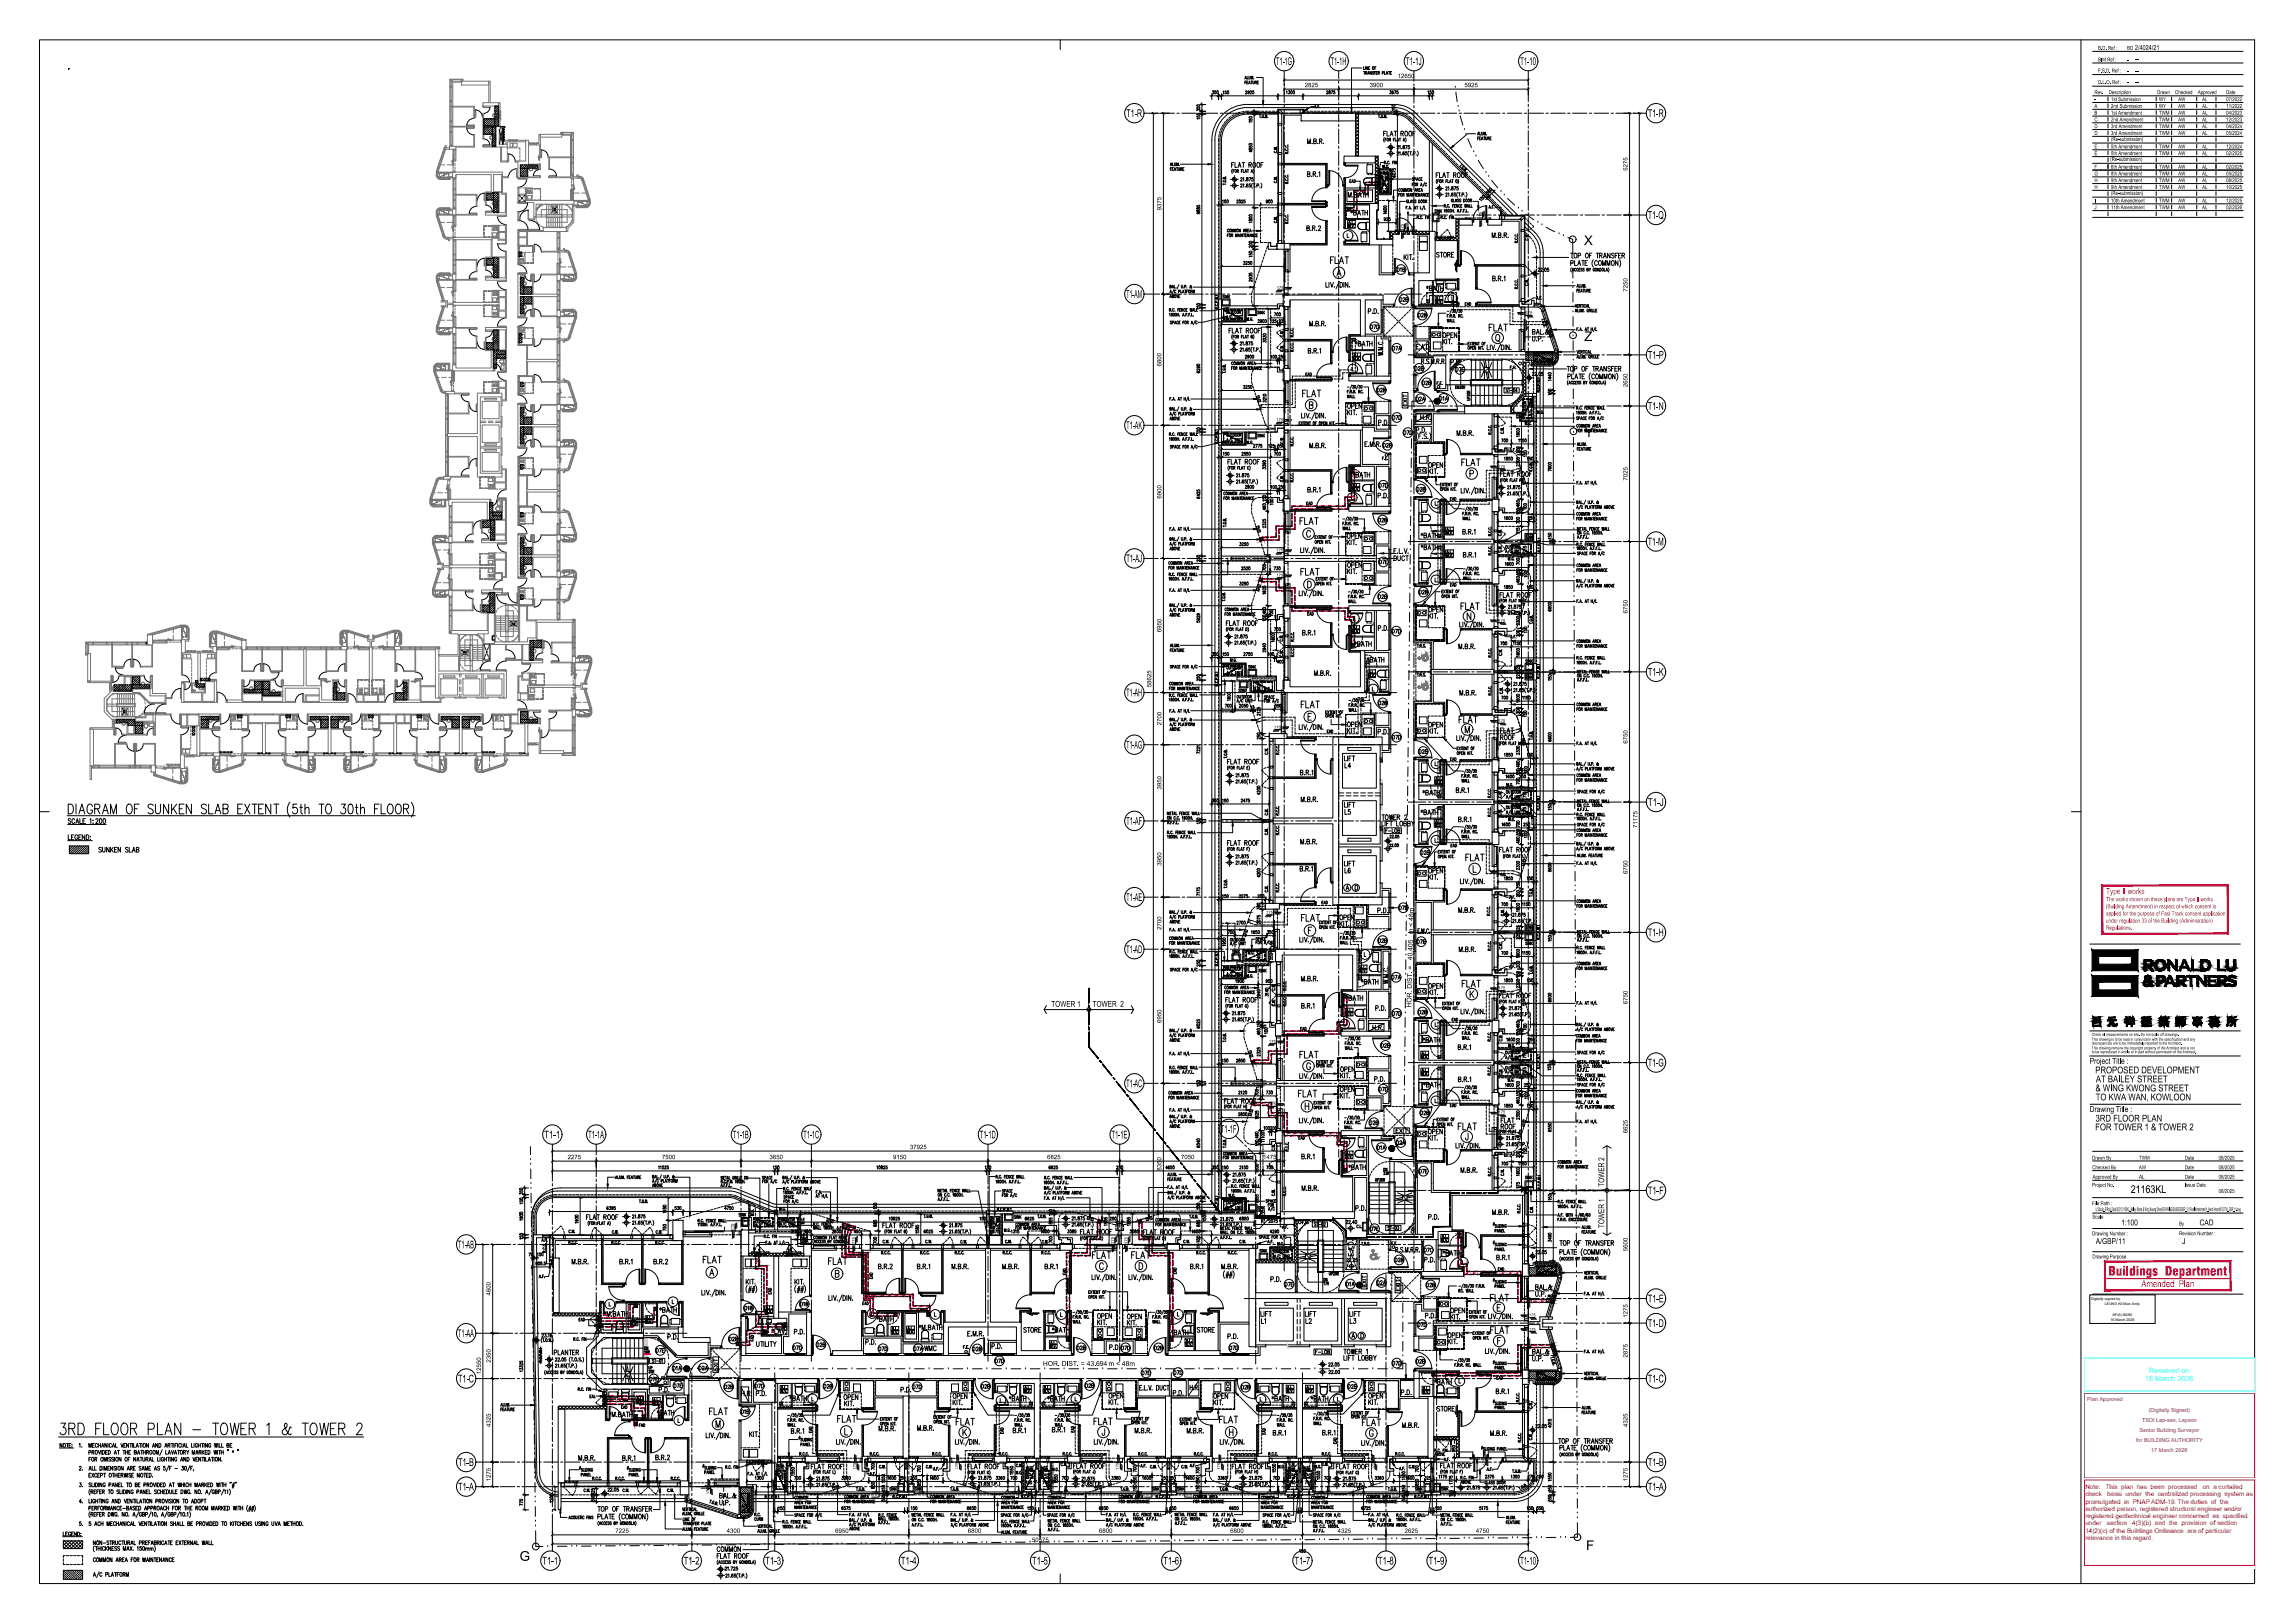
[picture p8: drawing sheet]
<svg xmlns="http://www.w3.org/2000/svg" width="1189mm" height="841mm" viewBox="0 0 1189 841" stroke-linecap="round" stroke-linejoin="round" font-family="sans-serif">
<defs><g id="words">
<g font-size="7">
<text x="821" y="127">X</text>
<text x="821" y="177">Z</text>
<text x="821" y="226">Y</text>
<text x="822" y="803">F</text>
<text x="269" y="809">G</text>
</g>
<text font-size="6.6" fill="#ff003f" x="1093" y="661">Buildings Department</text>
<g font-size="5.6">
<text x="661" y="34">T1-1G</text>
<text x="690" y="34">T1-1H</text>
<text x="729" y="34">T1-1J</text>
<text x="788" y="34">T1-10</text>
<text x="584" y="61">T1-R</text>
<text x="854" y="61">T1-R</text>
<text x="854" y="113">T1-Q</text>
<text x="584" y="154">T1-AM</text>
<text x="854" y="186">T1-P</text>
<text x="854" y="212">T1-N</text>
<text x="584" y="222">T1-AK</text>
<text x="854" y="283">T1-M</text>
<text x="584" y="291">T1-AJ</text>
<text x="854" y="350">T1-K</text>
<text x="584" y="361">T1-AH</text>
<text x="584" y="388">T1-AG</text>
<text x="854" y="418">T1-J</text>
<text x="584" y="427">T1-AF</text>
<text x="584" y="467">T1-AE</text>
<text x="854" y="485">T1-H</text>
<text x="584" y="494">T1-AD</text>
<text x="854" y="553">T1-G</text>
<text x="584" y="563">T1-AC</text>
<text x="633" y="587">T1-1F</text>
<text x="282" y="590">T1-1</text>
<text x="305" y="590">T1-1A</text>
<text x="380" y="590">T1-1B</text>
<text x="416" y="590">T1-1C</text>
<text x="508" y="590">T1-1D</text>
<text x="576" y="590">T1-1E</text>
<text x="854" y="619">T1-F</text>
<text x="1104" y="618">21163KL</text>
<text x="237" y="647">T1-AB</text>
<text x="854" y="675">T1-E</text>
<text x="854" y="688">T1-D</text>
<text x="237" y="693">T1-AA</text>
<text x="237" y="716">T1-C</text>
<text x="854" y="716">T1-C</text>
<text x="237" y="760">T1-B</text>
<text x="854" y="760">T1-B</text>
<text x="237" y="772">T1-A</text>
<text x="854" y="772">T1-A</text>
<text x="281" y="811">T1-1</text>
<text x="354" y="811">T1-2</text>
<text x="397" y="811">T1-3</text>
<text x="467" y="811">T1-4</text>
<text x="535" y="811">T1-5</text>
<text x="603" y="811">T1-6</text>
<text x="671" y="811">T1-7</text>
<text x="714" y="811">T1-8</text>
<text x="740" y="811">T1-9</text>
<text x="788" y="811">T1-10</text>
</g>
<g font-size="4.9">
<text x="1086" y="556">PROPOSED DEVELOPMENT</text>
<text x="1086" y="561">AT BAILEY STREET</text>
<text x="1086" y="566">&amp; WING KWONG STREET</text>
<text x="1086" y="570">TO KWA WAN, KOWLOON</text>
<text x="1086" y="581">3RD FLOOR PLAN</text>
<text x="1086" y="586">FOR TOWER 1 &amp; TOWER 2</text>
</g>
<text font-size="4.9" fill="#ff003f" x="1110" y="667">Amended Plan</text>
<text font-size="4.2" fill="#ff003f" x="1091" y="463">Type II works</text>
<g font-size="4.2">
<text x="545" y="522">TOWER 1</text>
<text x="566" y="522">TOWER 2</text>
<text x="1083" y="551">Project Title :</text>
<text x="1083" y="576">Drawing Title :</text>
<text x="831" y="615" transform="rotate(-90 831 615)">TOWER 2</text>
<text x="1099" y="635">1:100</text>
<text x="1140" y="635">CAD</text>
<text x="831" y="636" transform="rotate(-90 831 636)">TOWER 1</text>
<text x="1086" y="645">A/GBP/11</text>
<text x="1131" y="645">J</text>
</g>
<g font-size="3.7" fill="#0ff">
<text x="1114" y="711">Received on</text>
<text x="1112" y="715">16 March 2026</text>
</g>
<g font-size="3.5">
<text x="1106" y="26">2/4024/21</text>
<text x="1106" y="32">--</text>
<text x="1106" y="38">--</text>
<text x="1106" y="44">--</text>
<text x="732" y="484" transform="rotate(-89 732 484)">m &lt; 48m</text>
<text x="732" y="498" transform="rotate(-89 732 498)">40.405</text>
<text x="731" y="522" transform="rotate(-89 731 522)">HOR. DIST. =</text>
<text x="540" y="708">HOR. DIST. = 43.694 m &lt; 48m</text>
</g>
<g font-size="3.3" fill="#f00">
<text x="1081" y="772">Note:</text>
<text x="1091" y="772">This plan has been processed</text>
<text x="1142" y="772">on a curtailed</text>
<text x="1081" y="775">check</text>
<text x="1081" y="779">promulgated in PNAP ADM-19. The duties of the</text>
<text x="1092" y="775">basis under the centralized processing system as</text>
<text x="1081" y="783">authorized person, registered structural engineer and/or</text>
<text x="1081" y="787">registered geotechnical engineer concerned as specified</text>
<text x="1081" y="790">under</text>
<text x="1092" y="790">section</text>
<text x="1105" y="790">4(3)(b) and the provision of section</text>
<text x="1081" y="794">14(2)(c) of the Buildings Ordinance are of particular</text>
<text x="1081" y="798">relevance in this regard.</text>
</g>
<g font-size="3.1">
<text x="724" y="40">12650</text>
<text x="676" y="45">2825</text>
<text x="710" y="45">3900</text>
<text x="759" y="45">5925</text>
<text x="843" y="89" transform="rotate(-90 843 89)">5275</text>
<text x="602" y="109" transform="rotate(-90 602 109)">9375</text>
<text x="843" y="151" transform="rotate(-90 843 151)">7250</text>
<text x="602" y="190" transform="rotate(-90 602 190)">6800</text>
<text x="843" y="201" transform="rotate(-90 843 201)">2650</text>
<text x="843" y="249" transform="rotate(-90 843 249)">7025</text>
<text x="602" y="258" transform="rotate(-90 602 258)">6900</text>
<text x="843" y="318" transform="rotate(-90 843 318)">6750</text>
<text x="602" y="328" transform="rotate(-90 602 328)">6950</text>
<text x="597" y="356" transform="rotate(-90 597 356)">58625</text>
<text x="602" y="376" transform="rotate(-90 602 376)">2700</text>
<text x="843" y="385" transform="rotate(-90 843 385)">6750</text>
<text x="602" y="409" transform="rotate(-90 602 409)">3950</text>
<text x="849" y="429" transform="rotate(-90 849 429)">71175</text>
<text x="602" y="449" transform="rotate(-90 602 449)">3950</text>
<text x="843" y="453" transform="rotate(-90 843 453)">6750</text>
<text x="602" y="482" transform="rotate(-90 602 482)">2700</text>
<text x="843" y="520" transform="rotate(-90 843 520)">6750</text>
<text x="602" y="530" transform="rotate(-90 602 530)">6950</text>
<text x="843" y="587" transform="rotate(-90 843 587)">6625</text>
<text x="472" y="595">37925</text>
<text x="294" y="601">2275</text>
<text x="343" y="601">7500</text>
<text x="399" y="601">3650</text>
<text x="463" y="601">9150</text>
<text x="543" y="601">6825</text>
<text x="612" y="601">7050</text>
<text x="655" y="601">1475</text>
<text x="602" y="607" transform="rotate(-90 602 607)">8350</text>
<text x="843" y="648" transform="rotate(-90 843 648)">5600</text>
<text x="254" y="671" transform="rotate(-90 254 671)">4600</text>
<text x="843" y="683" transform="rotate(-90 843 683)">1275</text>
<text x="254" y="706" transform="rotate(-90 254 706)">2350</text>
<text x="843" y="703" transform="rotate(-90 843 703)">2875</text>
<text x="249" y="712" transform="rotate(-90 249 712)">12550</text>
<text x="254" y="739" transform="rotate(-90 254 739)">4325</text>
<text x="843" y="739" transform="rotate(-90 843 739)">4325</text>
<text x="254" y="768" transform="rotate(-90 254 768)">1275</text>
<text x="843" y="768" transform="rotate(-90 843 768)">1275</text>
<text x="319" y="794">7225</text>
<text x="377" y="794">4300</text>
<text x="433" y="794">6950</text>
<text x="502" y="794">6800</text>
<text x="570" y="794">6800</text>
<text x="638" y="794">6800</text>
<text x="693" y="794">4325</text>
<text x="728" y="794">2625</text>
<text x="765" y="794">4750</text>
<text x="535" y="799">50575</text>
</g>
<g font-size="3.1" fill="#ff003f">
<text x="1091" y="467">The works shown on these plans are Type II works</text>
<text x="1091" y="471">(Building Amendment) in respect of which consent is</text>
<text x="1091" y="478">under regulation 33 of the Building (Administration)</text>
<text x="1091" y="474">applied for the purpose of Fast Track consent application</text>
<text x="1091" y="482">Regulations.</text>
</g>
<g font-size="2.8">
<text x="1087" y="26">B.D. Ref :</text>
<text x="1102" y="26">BD</text>
<text x="1087" y="32">BIM Ref :</text>
<text x="1102" y="32">-</text>
<text x="1087" y="38">F.S.D. Ref :</text>
<text x="1102" y="38">-</text>
<text x="1087" y="44">D.L.O. Ref :</text>
<text x="1102" y="44">-</text>
<text x="1085" y="52">-</text>
<text x="1085" y="49">Rev.</text>
<text x="1093" y="49">Description</text>
<text x="1094" y="52">1st Submission</text>
<text x="1118" y="49">Drawn</text>
<text x="1119" y="52">WY</text>
<text x="1127" y="49">Checked</text>
<text x="1129" y="52">AW</text>
<text x="1139" y="49">Approved</text>
<text x="1141" y="52">AL</text>
<text x="1154" y="52">07/2022</text>
<text x="1154" y="49">Date</text>
<text x="1085" y="56">A</text>
<text x="1085" y="59">B</text>
<text x="1094" y="56">2nd Submission</text>
<text x="1094" y="59">1st Amendment</text>
<text x="1119" y="56">WY</text>
<text x="1119" y="59">TWM</text>
<text x="1129" y="56">AW</text>
<text x="1129" y="59">AW</text>
<text x="1141" y="56">AL</text>
<text x="1141" y="59">AL</text>
<text x="1154" y="56">11/2022</text>
<text x="1154" y="59">04/2023</text>
<text x="1085" y="63">C</text>
<text x="1094" y="63">2nd Amendment</text>
<text x="1119" y="63">TWM</text>
<text x="1129" y="63">AW</text>
<text x="1141" y="63">AL</text>
<text x="1154" y="63">12/2023</text>
<text x="1085" y="66">D</text>
<text x="1085" y="70">D</text>
<text x="1094" y="66">3rd Amendment</text>
<text x="1094" y="70">3rd Amendment</text>
<text x="1119" y="66">TWM</text>
<text x="1119" y="70">TWM</text>
<text x="1129" y="66">AW</text>
<text x="1129" y="70">AW</text>
<text x="1141" y="66">AL</text>
<text x="1141" y="70">AL</text>
<text x="1154" y="66">04/2024</text>
<text x="1154" y="70">05/2024</text>
<text x="1085" y="77">E</text>
<text x="1094" y="73">(Re-submission)</text>
<text x="1094" y="77">5th Amendment</text>
<text x="1119" y="77">TWM</text>
<text x="1129" y="77">AW</text>
<text x="1141" y="77">AL</text>
<text x="1154" y="77">12/2024</text>
<text x="1085" y="80">E</text>
<text x="1094" y="83">(Re-submission)</text>
<text x="1094" y="80">5th Amendment</text>
<text x="1119" y="80">TWM</text>
<text x="1129" y="80">AW</text>
<text x="1141" y="80">AL</text>
<text x="1154" y="80">02/2025</text>
<text x="1085" y="87">F</text>
<text x="1094" y="87">6th Amendment</text>
<text x="1119" y="87">TWM</text>
<text x="1129" y="87">AW</text>
<text x="1141" y="87">AL</text>
<text x="1154" y="87">02/2025</text>
<text x="1085" y="91">G</text>
<text x="1085" y="94">H</text>
<text x="1094" y="91">8th Amendment</text>
<text x="1094" y="94">9th Amendment</text>
<text x="1119" y="91">TWM</text>
<text x="1119" y="94">TWM</text>
<text x="1129" y="91">AW</text>
<text x="1129" y="94">AW</text>
<text x="1141" y="91">AL</text>
<text x="1141" y="94">AL</text>
<text x="1154" y="91">05/2025</text>
<text x="1154" y="94">08/2025</text>
<text x="1085" y="98">H</text>
<text x="1094" y="98">9th Amendment</text>
<text x="1094" y="101">(Re-submission)</text>
<text x="1119" y="98">TWM</text>
<text x="1129" y="98">AW</text>
<text x="1141" y="98">AL</text>
<text x="1154" y="98">10/2025</text>
<text x="1085" y="105">I</text>
<text x="1094" y="105">10th Amendment</text>
<text x="1119" y="105">TWM</text>
<text x="1129" y="105">AW</text>
<text x="1141" y="105">AL</text>
<text x="1154" y="105">12/2025</text>
<text x="1085" y="108">J</text>
<text x="1094" y="108">11th Amendment</text>
<text x="1119" y="108">TWM</text>
<text x="1129" y="108">AW</text>
<text x="1141" y="108">AL</text>
<text x="1154" y="108">02/2026</text>
<text x="1084" y="601">Drawn By</text>
<text x="1084" y="606">Checked By</text>
<text x="1108" y="606">AW</text>
<text x="1109" y="601">TWM</text>
<text x="1132" y="601">Date</text>
<text x="1132" y="606">Date</text>
<text x="1150" y="606">08/2025</text>
<text x="1150" y="601">08/2025</text>
<text x="1084" y="611">Approved By</text>
<text x="1109" y="611">AL</text>
<text x="1132" y="611">Date</text>
<text x="1150" y="611">08/2025</text>
<text x="1084" y="615">Project No.</text>
<text x="1132" y="615">Issue Date</text>
<text x="1150" y="618">08/2025</text>
<text x="1084" y="625">File Path :</text>
<text x="1086" y="628">U:\Studio_B\Proj_Data\2021\21163KL_Bailey Street &amp; Wing Kwong Street\DRAWING\SUB\BD\GBP_13 (Final Amendment)\_Hand Amend\PLOT\A_GBP_11.dwg</text>
<text x="1084" y="631">Scale</text>
<text x="1129" y="635">By</text>
<text x="1084" y="640">Drawing Number :</text>
<text x="1129" y="640">Revision Number :</text>
<text x="1084" y="652">Drawing Purpose</text>
</g>
<g font-size="2.8" fill="#800080">
<text x="1082" y="726">Plan Approved</text>
<text x="1114" y="731">(Digitally Signed)</text>
<text x="1110" y="737">TSOI Lap-san, Lapson</text>
<text x="1109" y="742">Senior Building Surveyor</text>
<text x="1107" y="747">for BUILDING AUTHORITY</text>
<text x="1115" y="753">17 March 2026</text>
</g>
<g font-size="2.1">
<text x="768" y="113" transform="rotate(-90 768 113)">175</text>
<text x="727" y="120" transform="rotate(-90 727 120)">175</text>
<text x="662" y="150">175</text>
<text x="791" y="163">175</text>
<text x="662" y="218">175</text>
<text x="777" y="243">175</text>
<text x="662" y="286">175</text>
<text x="662" y="299">175</text>
<text x="777" y="322">175</text>
<text x="660" y="378">175</text>
<text x="777" y="374">175</text>
<text x="777" y="452">175</text>
<text x="656" y="473">175</text>
<text x="777" y="513">175</text>
<text x="1084" y="537">Check all measurements on site. Do not scale off drawings.</text>
<text x="1084" y="539">This drawing is to be read in conjunction with the specification and any</text>
<text x="658" y="540">175</text>
<text x="1084" y="541">discrepancies are to be immediately reported to the Architect.</text>
<text x="1084" y="544">This drawing remains the copyright property of the Architect and is not</text>
<text x="1084" y="546">to be reproduced in whole or in part without permission of the Architect.</text>
<text x="658" y="573">175</text>
<text x="777" y="577">175</text>
<text x="380" y="638" transform="rotate(-90 380 638)">175</text>
<text x="443" y="645" transform="rotate(-90 443 645)">175</text>
<text x="577" y="645" transform="rotate(-90 577 645)">175</text>
<text x="584" y="645" transform="rotate(-90 584 645)">175</text>
<text x="792" y="682">175</text>
<text x="792" y="690">175</text>
<text x="444" y="761" transform="rotate(-90 444 761)">175</text>
<text x="497" y="761" transform="rotate(-90 497 761)">175</text>
<text x="580" y="761" transform="rotate(-90 580 761)">175</text>
<text x="632" y="762" transform="rotate(-90 632 762)">175</text>
<text x="712" y="761" transform="rotate(-90 712 761)">175</text>
<text x="770" y="759" transform="rotate(-90 770 759)">175</text>
<text x="368" y="774" transform="rotate(-90 368 774)">175</text>
</g>
<g font-size="1.9">
<text x="1084" y="673">Digitally signed by</text>
<text x="1091" y="676">LEUNG Kit Man Andy</text>
<text x="1095" y="682">AP(A) 80/85</text>
<text x="1094" y="685">16 March 2026</text>
</g>
</g></defs>
<g fill="#7fdfff" stroke="#7fdfff" stroke-width=".52">
<path d="M312 674v1v-1zM312 674v1z"/>
<path d="M353 674v1v-1zM353 674v1z"/>
<path d="M447 679l1 1v-1zM447 679l1 1h-1z"/>
<path d="M489 679v1zM489 679v1z"/>
<path d="M554 679l1 1v-1zM554 679l1 1h-1z"/>
<path d="M606 679l1 1v-1zM606 679l1 1h-1z"/>
<path d="M758 658l1 1v-1zM758 658l1 1h-1z"/>
<path d="M756 711v1v-1zM756 711v1z"/>
<path d="M695 729h1zM695 729h1z"/>
<path d="M651 729h1zM651 729h1z"/>
<path d="M559 729h1zM559 729h1z"/>
<path d="M515 729h1zM515 729h1z"/>
<path d="M423 729h1zM423 729h1z"/>
<path d="M315 735v1v-1zM315 735v1z"/>
<path d="M356 735v1zM356 735v1z"/>
<path d="M747 529h1zM747 529h1h-1z"/>
<path d="M747 572l1 1v-1zM747 572l1 1h-1z"/>
<path d="M695 588l1 1v-1zM695 588l1 1h-1z"/>
<path d="M695 534h1zM695 534h1z"/>
<path d="M703 492l1 1zM703 492l1 1z"/>
<path d="M707 358l1 1v-1zM707 358l1 1h-1z"/>
<path d="M747 394h1zM747 394h1h-1z"/>
<path d="M747 437l1 1v-1zM747 437l1 1h-1z"/>
<path d="M747 259h1zM747 259h1h-1z"/>
<path d="M747 302l1 1v-1zM747 302l1 1h-1z"/>
<path d="M699 316l1 1v-1zM699 316l1 1h-1z"/>
<path d="M699 262h1zM699 262h1z"/>
<path d="M699 194l1 1v-1zM699 194l1 1h-1z"/>
<path d="M697 84v1v-1zM697 84v1z"/>
<path d="M755 157l1 1v-1zM755 157l1 1h-1z"/>
</g>
<g fill="none" stroke="#7fdfff" stroke-width=".52">
<path d="M697 84v1zM697 126h.1M755 157h1v1h-1zM699 194h1v1h-1zM747 259h1h-1zM699 262h1zM699 316h1v1h-1zM747 302h1v1h-1zM707 358h1v1h-1zM747 394h1h-1zM747 437h1v1h-1zM703 492l1 1z"/>
<path d="M695 534h1zM747 529h1h-1zM747 572h1v1h-1zM695 588h1v1h-1zM758 658h1v1h-1zM312 674v1zM353 674v1zM447 679h1v1h-1zM489 679v1zM554 679h1v1h-1zM606 679h1v1h-1zM756 711v1z"/>
<path d="M315 735v1zM356 735v1zM423 729h1zM515 729h1zM559 729h1zM651 729h1zM695 729h1z"/>
</g>
<g fill="#dfff7f" stroke="#dfff7f" stroke-width=".52">
<path d="M384 682h1zM384 682h1h-1z"/>
<path d="M420 679l1 1v-1zM420 679l1 1h-1z"/>
<path d="M720 659h1zM720 659h1h-1z"/>
<path d="M703 659h1zM703 659h1h-1z"/>
<path d="M706 714l1 1v-1zM706 714l1 1h-1z"/>
<path d="M641 714v1v-1zM641 714v1z"/>
<path d="M570 714l1 1v-1zM570 714l1 1h-1z"/>
<path d="M505 714v1v-1zM505 714v1z"/>
<path d="M434 714l1 1v-1zM434 714l1 1h-1z"/>
<path d="M367 703l1 1v-1zM367 703l1 1h-1z"/>
<path d="M355 703l1 1v-1zM355 703l1 1h-1z"/>
<path d="M383 728h1zM383 728h1h-1z"/>
<path d="M733 518h1zM733 518h1z"/>
<path d="M733 583h1zM733 583h1h-1z"/>
<path d="M733 383h1zM733 383h1z"/>
<path d="M733 448h1zM733 448h1h-1z"/>
<path d="M733 248h1zM733 248h1z"/>
<path d="M733 313h1zM733 313h1h-1z"/>
<path d="M730 141l1 1zM730 141l1 1z"/>
<path d="M745 213h1zM745 213h1z"/>
<path d="M733 213h1zM733 213h1z"/>
<path d="M745 202l1 1zM745 202l1 1z"/>
<path d="M733 202l1 1zM733 202l1 1z"/>
<path d="M733 184l1 1zM733 184l1 1z"/>
<path d="M620 679v1zM620 679v1z"/>
<path d="M541 679v1zM541 679v1z"/>
<path d="M715 446h1zM715 446h1z"/>
<path d="M715 457l1 1zM715 457l1 1z"/>
<path d="M715 417l1 2v-2zM715 417l1 2h-1z"/>
<path d="M715 404l1 2v-2zM715 404l1 2h-1z"/>
<path d="M679 697v1zM679 697v1z"/>
<path d="M690 697v1zM690 697v1z"/>
<path d="M702 697v1zM702 697v1z"/>
<path d="M713 697v1zM713 697v1z"/>
<path d="M656 697v1zM656 697v1z"/>
<path d="M333 693l3 11v-11zM333 693l3 11h-3z"/>
<path d="M667 697v1zM667 697v1z"/>
</g>
<g fill="none" stroke="#dfff7f" stroke-width=".52">
<path d="M730 141l1 1zM733 184l1 1zM733 213h1zM733 202l1 1zM745 213h1zM745 202l1 1zM733 248h1zM733 313h1h-1zM733 383h1zM733 448h1h-1zM733 518h1zM733 583h1h-1z"/>
<path d="M703 659h1h-1zM720 659h1h-1zM420 679h1v1h-1zM541 679v1zM620 679v1zM384 682h1h-1zM355 703h1v1h-1zM367 703h1v1h-1zM434 714h1v1h-1zM505 714v1zM570 714h1v1h-1zM641 714v1z"/>
<path d="M706 714h1v1h-1zM383 728h1h-1z"/>
</g>
<g fill="#007239" stroke="#007239" stroke-width=".52">
<path d="M733 194l1 1zM733 194l1 1z"/>
<path d="M715 429l1 1v-1zM715 429l1 1h-1z"/>
<path d="M715 393l1 2v-2zM715 393l1 2h-1z"/>
</g>
<path d="M733 194l1 1z" fill="none" stroke="#007239" stroke-width=".52"/>
<g fill="#dd0037" stroke="#dd0037" stroke-width=".52">
<path d="M393 681v2zM393 681v2z"/>
<path d="M393 684v2zM393 684v2z"/>
<path d="M392 649h1zM392 650l1-1z"/>
<path d="M392 649v2zM392 649v2z"/>
<path d="M392 652v3zM392 652v3z"/>
<path d="M392 656v1zM392 656v1z"/>
<path d="M393 656h2zM393 656h2z"/>
<path d="M396 656h1zM396 656h1z"/>
<path d="M392 657h1zM392 658l1-1z"/>
<path d="M394 657h2zM394 658l2-1z"/>
<path d="M310 686v2zM310 686v2z"/>
<path d="M393 649v3zM393 649v3z"/>
<path d="M393 653v3zM393 653v3z"/>
<path d="M325 688l3-1zM325 687h3z"/>
<path d="M321 688l3-1zM321 687h3z"/>
<path d="M318 688l2-1zM318 687h2z"/>
<path d="M314 688l2-1zM314 687h2z"/>
<path d="M310 688l3-1zM310 687h3z"/>
<path d="M325 686h2zM325 686h2z"/>
<path d="M321 686h3zM321 686h3z"/>
<path d="M317 686h3zM317 686h3z"/>
<path d="M314 686h2zM314 686h2z"/>
<path d="M310 686h2zM310 686h2z"/>
<path d="M310 683v2zM310 683v2z"/>
<path d="M325 685l3-1zM325 684h3z"/>
<path d="M322 685l2-1zM322 684h2z"/>
<path d="M318 685l2-1zM318 684h2z"/>
<path d="M314 685l3-1zM314 684h3z"/>
<path d="M310 685l3-1zM310 684h3z"/>
<path d="M325 683h2zM325 683h2z"/>
<path d="M321 683h2zM321 683h2z"/>
<path d="M317 683h3zM317 683h3z"/>
<path d="M313 683h3zM313 683h3z"/>
<path d="M310 683h2zM310 683h2z"/>
<path d="M396 681h1zM396 681h1z"/>
<path d="M393 681h2zM393 681h2z"/>
<path d="M394 680l2-1zM394 679h2z"/>
<path d="M392 680l1-1zM392 679h1z"/>
<path d="M396 677v3zM396 677v3z"/>
<path d="M396 673v2zM396 673v2z"/>
<path d="M396 669v3zM396 669v3z"/>
<path d="M396 665v3zM396 665v3z"/>
<path d="M396 662v2zM396 662v2z"/>
<path d="M396 657v3zM396 657v3z"/>
<path d="M397 679l1 2zM397 679l1 2z"/>
<path d="M397 675l1 2zM397 675l1 2z"/>
<path d="M397 671l1 3zM397 671l1 3z"/>
<path d="M397 667l1 3zM397 667l1 3z"/>
<path d="M397 664l1 2zM397 664l1 2z"/>
<path d="M397 660l1 2zM397 660l1 2z"/>
<path d="M397 656l1 3zM397 656l1 3z"/>
<path d="M330 683l-3 3zM327 686l3-3z"/>
<path d="M338 685h2zM338 685h2z"/>
<path d="M334 685h3zM334 685h3z"/>
<path d="M331 685h3zM331 685h3z"/>
<path d="M337 684l2-1zM337 683h2z"/>
<path d="M333 684l3-1zM333 683h3z"/>
<path d="M330 684l2-1zM330 683h2z"/>
<path d="M323 725h2zM323 725h2z"/>
<path d="M326 725h3zM326 725h3z"/>
<path d="M330 725h2zM330 725h2z"/>
<path d="M331 725l1 3zM331 725l1 3z"/>
<path d="M333 724v2zM333 724v2z"/>
<path d="M316 726h2zM316 726h2z"/>
<path d="M319 726h3zM319 726h3z"/>
<path d="M323 726h2zM323 726h2z"/>
<path d="M327 726h2zM327 726h2z"/>
<path d="M316 728h3zM316 728h3z"/>
<path d="M320 728h3zM320 728h3z"/>
<path d="M324 728h3zM324 728h3z"/>
<path d="M313 726v2zM313 726v2z"/>
<path d="M313 726h2zM313 726h2z"/>
<path d="M313 728h2zM313 728h2z"/>
<path d="M321 723h1zM321 724l1-1z"/>
<path d="M316 723h2zM316 724l2-1z"/>
<path d="M319 723h2zM319 724l2-1z"/>
<path d="M322 723h3zM322 724l3-1z"/>
<path d="M326 723h3zM326 724l3-1z"/>
<path d="M330 723h3zM330 724l3-1z"/>
<path d="M316 725h3zM316 725h3z"/>
<path d="M320 725h3zM320 725h3z"/>
<path d="M313 724v1zM313 724v1z"/>
<path d="M313 725h2zM313 725h2z"/>
<path d="M313 724l2-1zM313 723h2z"/>
<path d="M315 725h1zM315 725h1z"/>
<path d="M315 724l1-1zM315 723h1z"/>
<path d="M315 728h1zM315 728h1z"/>
<path d="M315 726h1zM315 726h1z"/>
<path d="M785 661l2-1zM785 660h2z"/>
<path d="M781 661l2-1zM781 660h2z"/>
<path d="M777 661l2-1zM777 660h2z"/>
<path d="M773 661l3-1zM773 660h3z"/>
<path d="M770 661l2-1zM770 660h2z"/>
<path d="M766 661l2-1zM766 660h2z"/>
<path d="M762 661l3-1zM762 660h3z"/>
<path d="M759 661l2-1zM759 660h2z"/>
<path d="M339 728h2zM339 728h2z"/>
<path d="M335 728h3zM335 728h3z"/>
<path d="M332 728h2zM332 728h2z"/>
<path d="M340 726h3zM340 726h3z"/>
<path d="M337 726h2zM337 726h2z"/>
<path d="M333 726h2zM333 726h2z"/>
<path d="M757 642v2zM757 642v2z"/>
<path d="M757 645v3zM757 645v3z"/>
<path d="M757 649v2zM757 649v2z"/>
<path d="M757 653v2zM757 653v2z"/>
<path d="M784 712l3-1zM784 711h3z"/>
<path d="M781 712l2-1zM781 711h2z"/>
<path d="M777 712l2-1zM777 711h2z"/>
<path d="M773 712l3-1zM773 711h3z"/>
<path d="M770 712l2-1zM770 711h2z"/>
<path d="M766 712l2-1zM766 711h2z"/>
<path d="M762 712l3-1zM762 711h3z"/>
<path d="M758 712l3-1zM758 711h3z"/>
<path d="M755 712l2-1zM755 711h2z"/>
<path d="M751 712l2-1zM751 711h2z"/>
<path d="M747 712l3-1zM747 711h3z"/>
<path d="M744 712l2-1zM744 711h2z"/>
<path d="M786 659h2zM786 659h2z"/>
<path d="M782 659h3zM782 659h3z"/>
<path d="M779 659h2zM779 659h2z"/>
<path d="M775 659h2zM775 659h2z"/>
<path d="M771 659h3zM771 659h3z"/>
<path d="M767 659h3zM767 659h3z"/>
<path d="M764 659h2zM764 659h2z"/>
<path d="M760 659h2zM760 659h2z"/>
<path d="M756 642v3zM756 642v3z"/>
<path d="M756 646v2zM756 646v2z"/>
<path d="M756 650v2zM756 650v2z"/>
<path d="M756 653v4zM756 653v4z"/>
<path d="M757 655h3zM757 655h3z"/>
<path d="M756 657l3-1zM756 656h3z"/>
<path d="M802 698h2zM802 698h2z"/>
<path d="M799 698h2zM799 698h2z"/>
<path d="M795 698h2zM795 698h2z"/>
<path d="M791 698h3zM791 698h3z"/>
<path d="M788 698h2zM788 698h2z"/>
<path d="M801 697h3zM801 697h3z"/>
<path d="M798 697h2zM798 697h2z"/>
<path d="M794 697h2zM794 697h2z"/>
<path d="M790 697h3zM790 697h3z"/>
<path d="M787 697h2zM787 697h2z"/>
<path d="M785 713h3zM785 713h3z"/>
<path d="M781 713h3zM781 713h3z"/>
<path d="M778 713h2zM778 713h2z"/>
<path d="M774 713h2zM774 713h2z"/>
<path d="M770 713h3zM770 713h3z"/>
<path d="M767 713h2zM767 713h2z"/>
<path d="M763 713h2zM763 713h2z"/>
<path d="M759 713h2zM759 713h2z"/>
<path d="M755 713h3zM755 713h3z"/>
<path d="M751 713h3zM751 713h3z"/>
<path d="M748 713h2zM748 713h2z"/>
<path d="M744 713h2zM744 713h2z"/>
<path d="M787 708v3zM787 708v3z"/>
<path d="M787 705v2zM787 705v2z"/>
<path d="M787 701v2zM787 701v2z"/>
<path d="M787 697v3zM787 697v3z"/>
<path d="M788 710v3zM788 710v3z"/>
<path d="M788 706v3zM788 706v3z"/>
<path d="M788 702v3zM788 702v3z"/>
<path d="M788 698v3zM788 698v3z"/>
<path d="M665 577l2-1zM665 576h2z"/>
<path d="M662 577l2-1zM662 576h2z"/>
<path d="M659 577l1-1zM659 576h1z"/>
<path d="M695 591h3zM695 592l3-1z"/>
<path d="M693 593h3zM693 593h3z"/>
<path d="M666 588h1zM666 589l1-1z"/>
<path d="M669 588h2zM669 589l2-1z"/>
<path d="M672 588h3zM672 589l3-1z"/>
<path d="M676 588h3zM676 589l3-1z"/>
<path d="M680 588h2zM680 589l2-1z"/>
<path d="M684 588h2zM684 589l2-1z"/>
<path d="M687 588h3zM687 589l3-1z"/>
<path d="M691 588h2zM691 589l2-1z"/>
<path d="M667 587h2zM667 587h2z"/>
<path d="M670 587h3zM670 587h3z"/>
<path d="M674 587h2zM674 587h2z"/>
<path d="M678 587h2zM678 587h2z"/>
<path d="M681 587h3zM681 587h3z"/>
<path d="M685 587h3zM685 587h3z"/>
<path d="M689 587h2zM689 587h2z"/>
<path d="M693 587h2zM693 587h2z"/>
<path d="M693 588v2zM693 588v2z"/>
<path d="M693 591v2zM693 591v2z"/>
<path d="M694 587l1 2zM694 587l1 2z"/>
<path d="M694 590l1 2zM694 590l1 2z"/>
<path d="M696 604l1 2zM696 604l1 2z"/>
<path d="M696 600l1 3zM696 600l1 3z"/>
<path d="M696 596l1 3zM696 596l1 3z"/>
<path d="M696 593l1 2zM696 593l1 2z"/>
<path d="M698 603v3zM698 603v3z"/>
<path d="M698 599v3zM698 599v3z"/>
<path d="M698 596v2zM698 596v2z"/>
<path d="M698 592v2zM698 592v2z"/>
<path d="M714 95v1zM714 95v1z"/>
<path d="M713 96h1zM713 96h1z"/>
<path d="M713 95l1-1zM713 94h1z"/>
<path d="M707 95l1 1zM707 95l1 1z"/>
<path d="M707 97l1 2zM707 97l1 2z"/>
<path d="M700 108l2-1zM700 107h2z"/>
<path d="M702 106v2zM702 106v2z"/>
<path d="M702 102v3zM702 102v3z"/>
<path d="M702 99v2zM702 99v2z"/>
<path d="M700 109h3zM700 109h3z"/>
<path d="M702 99h2zM702 99h2z"/>
<path d="M705 99h3zM705 99h3z"/>
<path d="M703 100h2zM703 101l2-1z"/>
<path d="M707 100h2zM707 101l2-1z"/>
<path d="M703 107v2zM703 107v2z"/>
<path d="M703 104v2zM703 104v2z"/>
<path d="M703 100v2zM703 100v2z"/>
<path d="M709 96h4zM709 96h4z"/>
<path d="M708 95l2-1zM708 94h2z"/>
<path d="M710 95l3-1zM710 94h3z"/>
<path d="M709 96v2zM709 96v2z"/>
<path d="M709 99v1zM709 99v1z"/>
<path d="M440 646v3zM440 646v3z"/>
<path d="M440 642v3zM440 642v3z"/>
<path d="M448 671v3zM448 671v3z"/>
<path d="M448 667v2zM448 667v2z"/>
<path d="M448 663v3zM448 663v3z"/>
<path d="M448 659v3zM448 659v3z"/>
<path d="M448 656v2zM448 656v2z"/>
<path d="M448 651v3zM448 651v3z"/>
<path d="M449 670v3zM449 670v3z"/>
<path d="M449 666v2zM449 666v2z"/>
<path d="M449 662v3zM449 662v3z"/>
<path d="M449 658v3zM449 658v3z"/>
<path d="M449 655v2zM449 655v2z"/>
<path d="M449 650v3zM449 650v3z"/>
<path d="M449 669v3zM449 669v3z"/>
<path d="M449 665v3zM449 665v3z"/>
<path d="M449 662v2zM449 662v2z"/>
<path d="M449 658v2zM449 658v2z"/>
<path d="M449 654v3zM449 654v3z"/>
<path d="M449 650v3zM449 650v3z"/>
<path d="M450 668v3zM450 668v3z"/>
<path d="M450 664v3zM450 664v3z"/>
<path d="M450 661v2zM450 661v2z"/>
<path d="M450 657v2zM450 657v2z"/>
<path d="M450 653v3zM450 653v3z"/>
<path d="M450 649v3zM450 649v3z"/>
<path d="M440 650h2zM440 651l2-1z"/>
<path d="M443 650h3zM443 651l3-1z"/>
<path d="M447 650h2zM447 651l2-1z"/>
<path d="M440 651h3zM440 652l3-1z"/>
<path d="M445 651h3zM445 652l3-1z"/>
<path d="M442 649h2zM442 649h2z"/>
<path d="M445 649h2zM445 649h2z"/>
<path d="M449 649h1zM449 649h1z"/>
<path d="M442 650h3zM442 650h3z"/>
<path d="M446 650h3zM446 650h3z"/>
<path d="M453 680h2zM453 681l2-1z"/>
<path d="M457 680h2zM457 681l2-1z"/>
<path d="M460 680h3zM460 681l3-1z"/>
<path d="M451 682h2zM451 682h2z"/>
<path d="M454 682h3zM454 682h3z"/>
<path d="M458 682h2zM458 682h2z"/>
<path d="M462 682h1zM462 682h1z"/>
<path d="M440 637h1zM440 637h1z"/>
<path d="M441 637v2zM441 637v2z"/>
<path d="M440 640v2zM440 640v2z"/>
<path d="M440 637l-1 2zM440 637l-1 2z"/>
<path d="M439 640v1zM439 640v1z"/>
<path d="M437 636l1 1zM437 636l1 1z"/>
<path d="M438 637v1zM438 637v1z"/>
<path d="M437 636v2zM437 636v2z"/>
<path d="M436 649l1 2zM436 649l1 2z"/>
<path d="M436 645l1 3zM436 645l1 3z"/>
<path d="M436 642l1 2zM436 642l1 2z"/>
<path d="M436 638l1 2zM436 638l1 2z"/>
<path d="M438 648v2zM438 648v2z"/>
<path d="M438 645v2zM438 645v2z"/>
<path d="M438 641v2zM438 641v2z"/>
<path d="M438 638v2zM438 638v2z"/>
<path d="M438 648l1 2zM438 648l1 2z"/>
<path d="M438 645l1 2zM438 645l1 2z"/>
<path d="M438 641l1 2zM438 641l1 2z"/>
<path d="M480 678l1 2zM480 678l1 2z"/>
<path d="M482 679v1zM482 679v1z"/>
<path d="M482 677v1zM482 677v1z"/>
<path d="M448 674h3zM448 674h3z"/>
<path d="M451 673h2zM451 673h2z"/>
<path d="M449 673h1zM449 673h1z"/>
<path d="M437 634v1zM437 634v1z"/>
<path d="M440 635v1zM440 635v1z"/>
<path d="M440 635v1zM440 635v1z"/>
<path d="M443 636v1zM443 636v1z"/>
<path d="M437 635v1zM437 635v1z"/>
<path d="M439 635l-1 2zM439 635l-1 2z"/>
<path d="M437 634l3 1zM437 635h3z"/>
<path d="M437 636l1 1zM437 636l1 1z"/>
<path d="M440 636v1zM440 636v1z"/>
<path d="M441 638l2-2zM441 637l2-1z"/>
<path d="M440 636h3zM440 636h3z"/>
<path d="M440 637h1zM440 637h1z"/>
<path d="M438 652l2-1zM438 651h2z"/>
<path d="M438 650h2zM438 650h2z"/>
<path d="M441 650h1zM441 650h1z"/>
<path d="M438 650h2zM438 650h2z"/>
<path d="M440 649h2zM440 649h2z"/>
<path d="M341 728v2zM341 728v2z"/>
<path d="M341 731v2zM341 731v2z"/>
<path d="M343 726v3zM343 726v3z"/>
<path d="M343 730v3zM343 730v3z"/>
<path d="M757 639l-1 2zM757 639l-1 2z"/>
<path d="M755 639l2 2zM755 639l2 2z"/>
<path d="M755 641h1zM755 641h1z"/>
<path d="M440 635l3 1zM440 635l3 1z"/>
<path d="M437 634l3 1zM437 634l3 1z"/>
<path d="M667 584v3zM667 584v3z"/>
<path d="M667 581v2zM667 581v2z"/>
<path d="M667 577v2zM667 577v2z"/>
<path d="M665 586l1 2zM665 586l1 2z"/>
<path d="M665 582l1 2zM665 582l1 2z"/>
<path d="M665 578l1 3zM665 578l1 3z"/>
<path d="M553 649h3zM553 649h3z"/>
<path d="M557 649h2zM557 649h2z"/>
<path d="M561 649h2zM561 649h2z"/>
<path d="M554 650h3zM554 651l3-1z"/>
<path d="M558 650h3zM558 651l3-1z"/>
<path d="M562 650h3zM562 651l3-1z"/>
<path d="M554 651v1zM554 651v1z"/>
<path d="M554 653v3zM554 653v3z"/>
<path d="M554 657v3zM554 657v3z"/>
<path d="M554 661v2zM554 661v2z"/>
<path d="M554 665v2zM554 665v2z"/>
<path d="M554 668v3zM554 668v3z"/>
<path d="M554 672v3zM554 672v3z"/>
<path d="M554 676v2zM554 676v2z"/>
<path d="M554 680v2zM554 680v2z"/>
<path d="M554 683v2zM554 683v2z"/>
<path d="M553 649v3zM553 649v3z"/>
<path d="M553 653v3zM553 653v3z"/>
<path d="M553 657v2zM553 657v2z"/>
<path d="M553 661v2zM553 661v2z"/>
<path d="M553 664v3zM553 664v3z"/>
<path d="M553 668v3zM553 668v3z"/>
<path d="M553 672v2zM553 672v2z"/>
<path d="M553 676v2zM553 676v2z"/>
<path d="M553 679v3zM553 679v3z"/>
<path d="M553 683v3zM553 683v3z"/>
<path d="M553 687v2zM553 687v2z"/>
<path d="M553 691v2zM553 691v2z"/>
<path d="M554 686v3zM554 686v3z"/>
<path d="M554 690v3zM554 690v3z"/>
<path d="M563 647l1 2zM563 647l1 2z"/>
<path d="M563 644l1 2zM563 644l1 2z"/>
<path d="M563 641l1 1zM563 641l1 1z"/>
<path d="M565 649v2zM565 649v2z"/>
<path d="M565 645v3zM565 645v3z"/>
<path d="M565 642v2zM565 642v2z"/>
<path d="M597 647v2zM597 647v2z"/>
<path d="M597 644v2zM597 644v2z"/>
<path d="M597 641v1zM597 641v1z"/>
<path d="M595 649l1 2zM595 649l1 2z"/>
<path d="M595 645l1 3zM595 645l1 3z"/>
<path d="M595 642l1 2zM595 642l1 2z"/>
<path d="M664 578h2zM664 578h2z"/>
<path d="M660 578h3zM660 578h3z"/>
<path d="M657 578h2zM657 578h2z"/>
<path d="M665 546h2zM665 546h2z"/>
<path d="M662 546h2zM662 546h2z"/>
<path d="M659 546h1zM659 546h1z"/>
<path d="M695 531h3zM695 531h3z"/>
<path d="M693 530h3zM693 530h3z"/>
<path d="M666 534h1zM666 535l1-1z"/>
<path d="M669 534h2zM669 535l2-1z"/>
<path d="M672 534h3zM672 535l3-1z"/>
<path d="M676 534h3zM676 535l3-1z"/>
<path d="M680 534h2zM680 535l2-1z"/>
<path d="M684 534h2zM684 535l2-1z"/>
<path d="M687 534h3zM687 535l3-1z"/>
<path d="M691 534h2zM691 535l2-1z"/>
<path d="M667 536h2zM667 536h2z"/>
<path d="M670 536h3zM670 536h3z"/>
<path d="M674 536h2zM674 536h2z"/>
<path d="M678 536h2zM678 536h2z"/>
<path d="M681 536h3zM681 536h3z"/>
<path d="M685 536h3zM685 536h3z"/>
<path d="M689 536h2zM689 536h2z"/>
<path d="M693 536h2zM693 536h2z"/>
<path d="M693 533v1zM693 533v1z"/>
<path d="M693 530v1zM693 530v1z"/>
<path d="M694 534l1 2zM694 534l1 2z"/>
<path d="M694 531l1 2zM694 531l1 2z"/>
<path d="M696 517l1 2zM696 517l1 2z"/>
<path d="M696 520l1 3zM696 520l1 3z"/>
<path d="M696 524l1 2zM696 524l1 2z"/>
<path d="M696 528l1 2zM696 528l1 2z"/>
<path d="M698 517v3zM698 517v3z"/>
<path d="M698 521v2zM698 521v2z"/>
<path d="M698 525v2zM698 525v2z"/>
<path d="M698 528v3zM698 528v3z"/>
<path d="M667 536v3zM667 536v3z"/>
<path d="M667 540v2zM667 540v2z"/>
<path d="M667 544v2zM667 544v2z"/>
<path d="M665 534l1 3zM665 534l1 3z"/>
<path d="M665 538l1 3zM665 538l1 3z"/>
<path d="M665 542l1 3zM665 542l1 3z"/>
<path d="M664 545h2zM664 545h2z"/>
<path d="M660 545h3zM660 545h3z"/>
<path d="M657 545h2zM657 545h2z"/>
<path d="M669 305l2-1zM669 304h2z"/>
<path d="M666 305l2-1zM666 304h2z"/>
<path d="M663 305l1-1zM663 304h1z"/>
<path d="M699 319h3zM699 320l3-1z"/>
<path d="M697 321h3zM697 321h3z"/>
<path d="M670 316h1zM670 317l1-1z"/>
<path d="M673 316h2zM673 317l2-1z"/>
<path d="M676 316h3zM676 317l3-1z"/>
<path d="M680 316h3zM680 317l3-1z"/>
<path d="M684 316h2zM684 317l2-1z"/>
<path d="M688 316h2zM688 317l2-1z"/>
<path d="M691 316h3zM691 317l3-1z"/>
<path d="M695 316h2zM695 317l2-1z"/>
<path d="M671 315h2zM671 315h2z"/>
<path d="M674 315h3zM674 315h3z"/>
<path d="M678 315h2zM678 315h2z"/>
<path d="M682 315h2zM682 315h2z"/>
<path d="M685 315h3zM685 315h3z"/>
<path d="M689 315h3zM689 315h3z"/>
<path d="M693 315h2zM693 315h2z"/>
<path d="M697 315h2zM697 315h2z"/>
<path d="M697 317v1zM697 317v1z"/>
<path d="M697 319v2zM697 319v2z"/>
<path d="M698 315l1 2zM698 315l1 2z"/>
<path d="M698 318l1 2zM698 318l1 2z"/>
<path d="M700 332l1 2zM700 332l1 2z"/>
<path d="M700 328l1 3zM700 328l1 3z"/>
<path d="M700 324l1 3zM700 324l1 3z"/>
<path d="M700 321l1 2zM700 321l1 2z"/>
<path d="M702 331v3zM702 331v3z"/>
<path d="M702 327v3zM702 327v3z"/>
<path d="M702 324v2zM702 324v2z"/>
<path d="M702 320v2zM702 320v2z"/>
<path d="M671 312v3zM671 312v3z"/>
<path d="M671 309v2zM671 309v2z"/>
<path d="M671 305v2zM671 305v2z"/>
<path d="M669 314l1 3zM669 314l1 3z"/>
<path d="M669 310l1 3zM669 310l1 3z"/>
<path d="M669 306l1 3zM669 306l1 3z"/>
<path d="M668 306h2zM668 306h2z"/>
<path d="M664 306h3zM664 306h3z"/>
<path d="M661 306h2zM661 306h2z"/>
<path d="M669 274h2zM669 274h2z"/>
<path d="M666 274h2zM666 274h2z"/>
<path d="M663 274h1zM663 274h1z"/>
<path d="M699 259h3zM699 259h3z"/>
<path d="M697 258h3zM697 258h3z"/>
<path d="M670 262h1zM670 263l1-1z"/>
<path d="M673 262h2zM673 263l2-1z"/>
<path d="M676 262h3zM676 263l3-1z"/>
<path d="M680 262h3zM680 263l3-1z"/>
<path d="M684 262h2zM684 263l2-1z"/>
<path d="M688 262h2zM688 263l2-1z"/>
<path d="M691 262h3zM691 263l3-1z"/>
<path d="M695 262h2zM695 263l2-1z"/>
<path d="M671 264h2zM671 264h2z"/>
<path d="M674 264h3zM674 264h3z"/>
<path d="M678 264h2zM678 264h2z"/>
<path d="M682 264h2zM682 264h2z"/>
<path d="M685 264h3zM685 264h3z"/>
<path d="M689 264h3zM689 264h3z"/>
<path d="M693 264h2zM693 264h2z"/>
<path d="M697 264h2zM697 264h2z"/>
<path d="M697 261v1zM697 261v1z"/>
<path d="M697 258v1zM697 258v1z"/>
<path d="M698 262l1 2zM698 262l1 2z"/>
<path d="M698 259l1 2zM698 259l1 2z"/>
<path d="M700 245l1 2zM700 245l1 2z"/>
<path d="M700 248l1 3zM700 248l1 3z"/>
<path d="M700 252l1 3zM700 252l1 3z"/>
<path d="M700 256l1 2zM700 256l1 2z"/>
<path d="M702 245v3zM702 245v3z"/>
<path d="M702 249v3zM702 249v3z"/>
<path d="M702 253v2zM702 253v2z"/>
<path d="M702 256v3zM702 256v3z"/>
<path d="M700 242l2 3zM700 242l2 3z"/>
<path d="M702 242l-1 3zM702 242l-1 3z"/>
<path d="M700 245h1zM700 245h1z"/>
<path d="M671 264v3zM671 264v3z"/>
<path d="M671 268v2zM671 268v2z"/>
<path d="M671 272v2zM671 272v2z"/>
<path d="M669 262l1 3zM669 262l1 3z"/>
<path d="M669 266l1 3zM669 266l1 3z"/>
<path d="M669 270l1 3zM669 270l1 3z"/>
<path d="M668 273h2zM668 273h2z"/>
<path d="M664 273h3zM664 273h3z"/>
<path d="M661 273h2zM661 273h2z"/>
<path d="M392 686v2zM392 686v2z"/>
<path d="M392 682v3zM392 682v3z"/>
<path d="M392 680v1zM392 680v1z"/>
<path d="M330 685l-2 3zM328 687l2-2z"/>
<path d="M327 728v3zM327 728v3z"/>
<path d="M328 726l1 4zM328 726l1 4z"/>
<path d="M333 731v2zM333 731v2z"/>
<path d="M334 730l1 3zM334 730l1 3z"/>
<path d="M436 651h2zM436 652l2-1z"/>
<path d="M326 680l1 3zM326 680l1 3z"/>
<path d="M326 676l1 3zM326 676l1 3z"/>
<path d="M328 682v3zM328 682v3z"/>
<path d="M328 677v3zM328 677v3z"/>
<path d="M328 677h2zM328 678l2-1z"/>
<path d="M327 676h3zM327 676h3z"/>
<path d="M330 676v1zM330 676v1z"/>
<path d="M760 655v1zM760 655v1z"/>
<path d="M760 658v1zM760 658v1z"/>
<path d="M758 657l1 1zM758 657l1 1z"/>
<path d="M758 659l1 1zM758 659l1 1z"/>
<path d="M554 685v1zM554 685v1z"/>
<path d="M452 679l1 2zM452 679l1 2z"/>
<path d="M452 675l1 3zM452 675l1 3z"/>
<path d="M452 673l1 1zM452 673l1 1z"/>
<path d="M451 680v2zM451 680v2z"/>
<path d="M451 677v2zM451 677v2z"/>
<path d="M451 674v1zM451 674v1z"/>
<path d="M450 671h2zM450 671h2z"/>
<path d="M453 671h2zM453 671h2z"/>
<path d="M457 671h2zM457 671h2z"/>
<path d="M460 671h3zM460 671h3z"/>
<path d="M464 671h3zM464 671h3z"/>
<path d="M468 671h2zM468 671h2z"/>
<path d="M472 671h1zM472 671h1z"/>
<path d="M449 672h1zM449 672h1z"/>
<path d="M452 672h2zM452 672h2z"/>
<path d="M455 672h3zM455 672h3z"/>
<path d="M459 672h3zM459 672h3z"/>
<path d="M463 672h2zM463 672h2z"/>
<path d="M467 672h2zM467 672h2z"/>
<path d="M470 672h2zM470 672h2z"/>
<path d="M472 672v2zM472 672v2z"/>
<path d="M472 676v2zM472 676v2z"/>
<path d="M480 677l2-1zM480 676h2z"/>
<path d="M476 677l3-1zM476 676h3z"/>
<path d="M473 677l2-1zM473 676h2z"/>
<path d="M473 671v2zM473 671v2z"/>
<path d="M473 674v3zM473 674v3z"/>
<path d="M472 678h2zM472 678h2z"/>
<path d="M475 678h2zM475 678h2z"/>
<path d="M479 678h1zM479 678h1z"/>
<path d="M393 686h3zM393 686h3z"/>
<path d="M397 686h2zM397 686h2z"/>
<path d="M401 686h2zM401 686h2z"/>
<path d="M404 686h3zM404 686h3z"/>
<path d="M392 687h1zM392 688l1-1z"/>
<path d="M394 687h3zM394 688l3-1z"/>
<path d="M398 687h3zM398 688l3-1z"/>
<path d="M402 687h2zM402 688l2-1z"/>
<path d="M406 687h1zM406 688l1-1z"/>
<path d="M663 274v2zM663 274v2z"/>
<path d="M663 278v2zM663 278v2z"/>
<path d="M661 273l1 2zM661 273l1 2z"/>
<path d="M661 276l1 2zM661 276l1 2z"/>
<path d="M663 303v2zM663 303v2z"/>
<path d="M663 300v2zM663 300v2z"/>
<path d="M661 304l1 2zM661 304l1 2z"/>
<path d="M661 301l1 2zM661 301l1 2z"/>
<path d="M659 546v2zM659 546v2z"/>
<path d="M659 549v2zM659 549v2z"/>
<path d="M657 545l1 1zM657 545l1 1z"/>
<path d="M657 548l1 1zM657 548l1 1z"/>
<path d="M659 575v2zM659 575v2z"/>
<path d="M657 576l1 2zM657 576l1 2z"/>
<path d="M657 573l1 2zM657 573l1 2z"/>
<path d="M654 573h3zM654 573h3z"/>
<path d="M650 573h3zM650 573h3z"/>
<path d="M653 572l3-1zM653 571h3z"/>
<path d="M651 572l1-1zM651 571h1z"/>
<path d="M568 642h2zM568 642h2z"/>
<path d="M565 642h2zM565 642h2z"/>
<path d="M567 641h2zM567 641h2z"/>
<path d="M563 641h2zM563 641h2z"/>
<path d="M327 731h2zM327 731h2z"/>
<path d="M331 731h2zM331 731h2z"/>
<path d="M329 730h2zM329 730h2z"/>
<path d="M332 730h2zM332 730h2z"/>
<path d="M755 641h2zM755 641h2z"/>
<path d="M755 639l1 2zM755 639l1 2z"/>
<path d="M755 639h2zM755 639h2z"/>
<path d="M757 639v2zM757 639v2z"/>
<path d="M700 242h2zM700 242h2z"/>
<path d="M700 242l1 3zM700 242l1 3z"/>
<path d="M700 245h2zM700 245h2z"/>
<path d="M701 242l1 3zM701 242l1 3z"/>
<path d="M339 682v2zM339 682v2z"/>
<path d="M339 679v2zM339 679v2z"/>
<path d="M340 683l1 2zM340 683l1 2z"/>
<path d="M340 679l1 2zM340 679l1 2z"/>
<path d="M340 678l1 1zM340 678l1 1z"/>
<path d="M339 679h1zM339 679h1z"/>
<path d="M339 678v1zM339 678v1z"/>
<path d="M339 677h1zM339 678l1-1z"/>
<path d="M339 678l2 1zM339 678l2 1z"/>
<path d="M339 679l1-2zM340 677l-1 2z"/>
<path d="M330 676v1zM330 676v1z"/>
<path d="M330 676v1zM330 676v1z"/>
<path d="M329 678l1-1zM329 677h1z"/>
<path d="M329 676v1zM329 676v1z"/>
<path d="M329 676h1zM329 676h1z"/>
<path d="M329 676l1 1zM329 676l1 1z"/>
<path d="M330 676l-1 2zM330 676l-1 2z"/>
<path d="M407 686v2zM407 686v2z"/>
<path d="M405 688l2-1zM405 687h2z"/>
<path d="M405 686l1 2zM405 686l1 2z"/>
<path d="M405 686h2zM405 686h2z"/>
<path d="M406 686l1 1zM405 686l2 1z"/>
<path d="M405 687l2-1zM407 686l-1 2z"/>
<path d="M383 697h2zM383 697h2z"/>
<path d="M386 697h2zM386 697h2z"/>
<path d="M383 695h1zM383 696l1-1z"/>
<path d="M386 695h1zM386 696l1-1z"/>
<path d="M388 695l1 2zM388 695l1 2z"/>
<path d="M388 691l1 2zM388 691l1 2z"/>
<path d="M387 693v3zM387 693v3z"/>
<path d="M387 689v3zM387 689v3z"/>
<path d="M383 696v1zM383 696v1z"/>
<path d="M382 697h1zM382 697h1z"/>
<path d="M382 696v1zM382 696v1z"/>
<path d="M382 695h1zM382 696l1-1z"/>
<path d="M382 696l1 1zM382 696l1 1z"/>
<path d="M382 697l1-1zM383 696l-1 1z"/>
<path d="M388 691h3zM388 691h3z"/>
<path d="M393 691h3zM393 691h3z"/>
<path d="M387 689h2zM387 690l2-1z"/>
<path d="M390 689h3zM390 690l3-1z"/>
<path d="M394 689h2zM394 690l2-1z"/>
<path d="M397 689v2zM397 689v2z"/>
<path d="M396 691h1zM396 691h1z"/>
<path d="M396 689v2zM396 689v2z"/>
<path d="M396 689h1zM396 690l1-1z"/>
<path d="M396 689l1 2zM396 690l1 1z"/>
<path d="M397 689l-1 2zM397 689l-1 2z"/>
<path d="M482 680v2zM482 680v2z"/>
<path d="M480 682h2zM480 682h2z"/>
<path d="M480 680l1 2zM480 680l1 2z"/>
<path d="M480 680h2zM480 681l2-1z"/>
<path d="M480 680l2 2zM480 681l2 1z"/>
<path d="M480 682l2-2zM482 680l-2 2z"/>
<path d="M465 681v1zM465 681v1z"/>
<path d="M463 682h2zM463 682h2z"/>
<path d="M463 681v1zM463 681v1z"/>
<path d="M463 680h2zM463 681l2-1z"/>
<path d="M463 681l2 1zM463 681l2 1z"/>
<path d="M465 680l-2 2zM465 680l-2 2z"/>
<path d="M554 693v2zM554 693v2z"/>
<path d="M553 695h1zM553 695h1z"/>
<path d="M553 693v2zM553 693v2z"/>
<path d="M553 693h1zM553 694l1-1z"/>
<path d="M553 693l1 2zM553 694l1 1z"/>
<path d="M553 695l1-2zM554 693l-1 2z"/>
<path d="M605 649h3zM605 649h3z"/>
<path d="M601 649h3zM601 649h3z"/>
<path d="M597 649h3zM597 649h3z"/>
<path d="M603 651l3-1zM603 650h3z"/>
<path d="M600 651l2-1zM600 650h2z"/>
<path d="M596 651l2-1zM596 650h2z"/>
<path d="M606 651v1zM606 651v1z"/>
<path d="M606 653v3zM606 653v3z"/>
<path d="M606 657v3zM606 657v3z"/>
<path d="M606 661v2zM606 661v2z"/>
<path d="M606 665v2zM606 665v2z"/>
<path d="M606 668v3zM606 668v3z"/>
<path d="M606 672v3zM606 672v3z"/>
<path d="M606 676v2zM606 676v2z"/>
<path d="M606 680v2zM606 680v2z"/>
<path d="M606 683v2zM606 683v2z"/>
<path d="M608 649v3zM608 649v3z"/>
<path d="M608 653v3zM608 653v3z"/>
<path d="M608 657v2zM608 657v2z"/>
<path d="M608 661v2zM608 661v2z"/>
<path d="M608 664v3zM608 664v3z"/>
<path d="M608 668v3zM608 668v3z"/>
<path d="M608 672v2zM608 672v2z"/>
<path d="M608 676v2zM608 676v2z"/>
<path d="M608 679v3zM608 679v3z"/>
<path d="M608 683v3zM608 683v3z"/>
<path d="M608 687v2zM608 687v2z"/>
<path d="M608 691v2zM608 691v2z"/>
<path d="M606 686v3zM606 686v3z"/>
<path d="M606 690v3zM606 690v3z"/>
<path d="M606 685v1zM606 685v1z"/>
<path d="M606 693v2zM606 693v2z"/>
<path d="M606 695h2zM606 695h2z"/>
<path d="M608 693v2zM608 693v2z"/>
<path d="M606 694l2-1zM606 693h2z"/>
<path d="M608 693l-2 2zM606 695l2-2z"/>
<path d="M606 694l2 1zM606 694l2 1z"/>
<path d="M569 638v3zM569 638v3z"/>
<path d="M569 633v3zM569 633v3z"/>
<path d="M570 641v1zM570 641v1z"/>
<path d="M570 637v2zM570 637v2z"/>
<path d="M570 634v2zM570 634v2z"/>
<path d="M571 632l-1 2zM571 632l-1 2z"/>
<path d="M569 634h1zM569 633l1 1z"/>
<path d="M569 632v1zM569 632v1z"/>
<path d="M569 632h2zM569 632h2z"/>
<path d="M569 632l1 2zM569 632l1 2z"/>
<path d="M569 633l2-1zM569 634l2-1z"/>
<path d="M590 642h2zM590 642h2z"/>
<path d="M594 642h2zM594 642h2z"/>
<path d="M592 641h2zM592 641h2z"/>
<path d="M595 641h2zM595 641h2z"/>
<path d="M592 638v3zM592 638v3z"/>
<path d="M592 633v3zM592 633v3z"/>
<path d="M590 641l1 1zM590 641l1 1z"/>
<path d="M590 637l1 2zM590 637l1 2z"/>
<path d="M590 634v2zM590 634v2z"/>
<path d="M590 633v1zM590 633v1z"/>
<path d="M590 634l2-1zM590 634l2-1z"/>
<path d="M591 632l1 1zM591 632l1 1z"/>
<path d="M590 633l1-1zM590 632h1z"/>
<path d="M591 632l-1 2zM591 632l-1 2z"/>
<path d="M590 633l2 1zM590 632l2 1z"/>
<path d="M334 733l1 2zM334 733l1 2z"/>
<path d="M333 735h1zM333 735h1z"/>
<path d="M333 733v2zM333 733v2z"/>
<path d="M333 733h1zM333 733h1z"/>
<path d="M333 733l2 2zM333 733l2 2z"/>
<path d="M333 735l1-2zM334 733l-1 2z"/>
<path d="M343 733v2zM343 733v2z"/>
<path d="M341 735h2zM341 735h2z"/>
<path d="M341 733v2zM341 733v2z"/>
<path d="M341 733h2zM341 733h2z"/>
<path d="M341 733l2 2zM341 733l2 2z"/>
<path d="M341 735l2-2zM343 733l-2 2z"/>
<path d="M330 733v2zM330 733v2z"/>
<path d="M329 735h1zM329 735h1z"/>
<path d="M329 733v2zM329 733v2z"/>
<path d="M329 733h1zM329 733h1z"/>
<path d="M329 733l1 2zM329 733l1 2z"/>
<path d="M329 735l1-2zM330 733l-1 2z"/>
<path d="M329 735v2zM329 735v2z"/>
<path d="M330 735v2zM330 735v2zM330 737v2zM330 737v2z"/>
<path d="M329 739h1zM329 739h1z"/>
<path d="M329 737v2zM329 737v2z"/>
<path d="M329 737h1zM329 737h1z"/>
<path d="M329 737l1 2zM329 737l1 2z"/>
<path d="M329 739l1-2zM330 737l-1 2z"/>
<path d="M743 711l1 2zM743 711l1 2z"/>
<path d="M742 713h2zM742 713h2z"/>
<path d="M742 711v2zM742 711v2z"/>
<path d="M742 711h2zM742 712l2-1z"/>
<path d="M742 711l2 2zM742 711l2 2z"/>
<path d="M742 713l1-2zM743 711l-1 2z"/>
<path d="M805 696l1 2zM805 696l1 2z"/>
<path d="M804 698h1zM804 698h1z"/>
<path d="M803 697l1 1zM803 697l1 1z"/>
<path d="M804 697l1-1zM804 697l1-1z"/>
<path d="M804 697l2 1zM804 697l2 1z"/>
<path d="M805 696l-1 2zM805 696l-1 2z"/>
<path d="M787 660v3zM787 660v3z"/>
<path d="M787 664v3zM787 664v3z"/>
<path d="M787 668v3zM787 668v3z"/>
<path d="M787 672v3zM787 672v3z"/>
<path d="M788 659v3zM788 659v3z"/>
<path d="M788 663v2zM788 663v2z"/>
<path d="M788 667v2zM788 667v2z"/>
<path d="M788 670v3zM788 670v3z"/>
<path d="M788 673h2zM788 673h2z"/>
<path d="M791 673h3zM791 674l3-1z"/>
<path d="M795 673h2zM795 674l2-1z"/>
<path d="M799 673h2zM799 674l2-1z"/>
<path d="M802 673h2zM802 674l2-1z"/>
<path d="M787 675h2zM787 675h2z"/>
<path d="M790 675h3zM790 675h3z"/>
<path d="M794 675h2zM794 675h2z"/>
<path d="M798 675h2zM798 675h2z"/>
<path d="M801 675h2zM801 675h2z"/>
<path d="M804 673l1 1zM804 674h1z"/>
<path d="M805 674v1zM805 674v1z"/>
<path d="M803 675h2zM804 675h1z"/>
<path d="M804 673v2zM804 673v2z"/>
<path d="M803 675l2-1zM804 675l1-1z"/>
<path d="M804 673l1 2zM804 673l1 2z"/>
<path d="M698 606v1zM698 606v1z"/>
<path d="M696 607h2zM696 607h2z"/>
<path d="M696 606l1 1zM696 606l1 1z"/>
<path d="M696 605h2zM696 606l2-1z"/>
<path d="M697 606l1 1zM696 606l2 1z"/>
<path d="M698 606l-1 1zM698 606l-1 1z"/>
<path d="M650 571v2zM650 571v2z"/>
<path d="M649 572l1 1zM649 572l1 1z"/>
<path d="M649 571v1zM649 571v1z"/>
<path d="M649 571h2zM649 571h2z"/>
<path d="M649 571l1 2zM649 571l1 2z"/>
<path d="M649 572l1-1zM649 572l1-1z"/>
<path d="M654 550h3zM654 549h3z"/>
<path d="M650 550l3-1zM650 549h3z"/>
<path d="M657 551h2zM657 551h2z"/>
<path d="M653 551h3zM653 551h3z"/>
<path d="M650 551h2zM650 551h2z"/>
<path d="M650 549l1 2zM650 549l1 2z"/>
<path d="M649 551h1zM649 551h1z"/>
<path d="M648 550l1 1zM648 550l1 1z"/>
<path d="M648 550l2-1zM649 550l1-1z"/>
<path d="M649 550l1 1zM648 550l2 1z"/>
<path d="M650 549l-1 2zM650 549l-1 2z"/>
<path d="M698 516v1zM698 516v1z"/>
<path d="M696 517h2zM696 517h2z"/>
<path d="M696 516l1 1zM696 516l1 1z"/>
<path d="M696 515h2zM696 516l2-1z"/>
<path d="M697 515l1 2zM696 516l2 1z"/>
<path d="M698 515l-1 2zM698 515l-1 2z"/>
<path d="M702 334v1zM702 334v1z"/>
<path d="M700 335h2zM700 335h2z"/>
<path d="M700 334l1 1zM700 334l1 1z"/>
<path d="M700 334h2zM700 334h2z"/>
<path d="M701 334l1 1zM700 334l2 1z"/>
<path d="M700 335l2-1zM702 334l-1 1z"/>
<path d="M658 302l3-1zM658 301h3z"/>
<path d="M654 302l3-1zM654 301h3z"/>
<path d="M661 300h2zM661 300h2z"/>
<path d="M657 300h3zM657 300h3z"/>
<path d="M654 300h2zM654 300h2z"/>
<path d="M654 300v1zM654 300v1z"/>
<path d="M652 301h2zM653 301h1z"/>
<path d="M653 299v2zM653 299v2z"/>
<path d="M653 299l1 1zM653 300h1z"/>
<path d="M653 300l1 1zM653 300l1 1z"/>
<path d="M652 301l2-1zM653 301l1-1z"/>
<path d="M654 279l1 1zM654 279l1 1z"/>
<path d="M653 281l2-1zM653 280h2z"/>
<path d="M653 279v1zM653 279v1z"/>
<path d="M653 279l1-1zM653 279h1z"/>
<path d="M653 279l2 1zM653 279l2 1z"/>
<path d="M654 278l-1 2zM654 278l-1 2z"/>
<path d="M661 280h2zM661 280h2z"/>
<path d="M658 280h2zM658 280h2z"/>
<path d="M655 280h1zM655 280h1z"/>
<path d="M658 279l3-1zM658 278h3z"/>
<path d="M654 279l3-1zM654 278h3z"/>
<path d="M700 108v1zM700 108v1z"/>
<path d="M698 109h2zM698 109h2z"/>
<path d="M698 108l1 1zM698 108l1 1z"/>
<path d="M698 107h2zM698 108l2-1z"/>
<path d="M698 108l2 1zM698 108l2 1z"/>
<path d="M700 108l-1 1zM700 108l-1 1z"/>
<path d="M334 702h3zM334 702h3z"/>
<path d="M313 681h1zM313 681h1z"/>
<path d="M400 690h1zM400 690h1z"/>
</g>
<g fill="none" stroke="#dd0037" stroke-width=".52">
<path d="M702 99h.1M707 99h1M710 94v1M703 100h.1M709 100h.1M709 100v1M697 258h.1M698 259h1M700 258h1M702 259h.1M654 278v1M655 280h.1"/>
<path d="M661 278h1M661 273h.1M663 280h.1M663 274h.1M669 273h1M671 274h.1M697 262v1M699 264h.1M654 300h.1M663 300h.1M654 301v1M661 301h1"/>
<path d="M661 306h.1M663 304v1M669 306h1M671 305h.1M697 316v1M698 320h1M699 315h.1M702 320h.1M697 321h.1M700 321h1M693 530h.1M693 534v1"/>
<path d="M694 531h1M695 536h.1M696 530h1M698 531h.1M650 549v1M650 551h.1M657 549h1M657 545h.1M659 551h.1M659 546h.1M665 545h1M667 546h.1"/>
<path d="M650 573h.1M651 571v1M657 578h.1M659 576v1M665 578h1M667 577h.1M693 593h.1M693 588v1M694 592h1M695 587h.1M696 593h1M698 592h.1"/>
<path d="M436 638h1M438 638h.1M569 633h.1M570 634h.1M590 634h.1M592 633h.1M392 657h.1M393 654h.1M393 656h.1M396 657h.1M396 657v1M397 656h1"/>
<path d="M397 656h.1M438 641h1M438 650h.1M440 642h.1M448 651h.1M448 651v1M449 650h.1M449 650v1M450 649h.1M563 641h1M563 649h.1M565 642h.1"/>
<path d="M565 650v1M595 642h1M596 642h.1M596 650v1M597 641h.1M597 649h.1M756 657h.1M757 655h.1M760 659h.1M326 676h1M328 677h.1M339 679h.1"/>
<path d="M340 679h1M392 680h.1M392 679v1M449 673h.1M451 674h.1M452 673h1M472 678h.1M472 672h.1M473 677h.1M473 671h.1M473 676v1M480 678h.1"/>
<path d="M482 677h.1M758 660h1M759 660v1M787 675h.1M788 673h.1M803 675h.1M804 673v1M310 683h.1M310 684v1M310 686h.1M310 687v1M320 685v1"/>
<path d="M330 683v1M334 685h.1M387 689h.1M387 695v1M388 691h1M388 697h.1M393 686h.1M393 681h.1M396 689v1M396 691h.1M407 686h.1M407 687v1"/>
<path d="M463 680v1M463 682h.1M553 693h.1M554 685h.1M554 693h.1M606 685h.1M606 693h.1M608 693h.1M787 697h.1M788 698h.1M744 713h.1M744 711v1"/>
<path d="M321 723v1M323 725h.1M327 728h.1M329 726h.1M332 725h.1M332 728h.1M333 731h.1M333 723v1M333 726h.1M334 730h.1M341 733h.1M343 733h.1"/>
</g>
<g fill="#000">
<circle cx="754" cy="45" r=".3"/>
<circle cx="756" cy="55" r=".3"/>
<circle cx="756" cy="58" r=".3"/>
<circle cx="759" cy="67" r=".3"/>
<circle cx="760" cy="70" r=".3"/>
<circle cx="764" cy="79" r=".3"/>
<circle cx="765" cy="81" r=".3"/>
<circle cx="770" cy="89" r=".3"/>
<circle cx="772" cy="91" r=".3"/>
<circle cx="778" cy="99" r=".3"/>
<circle cx="780" cy="101" r=".3"/>
<circle cx="787" cy="108" r=".3"/>
<circle cx="789" cy="109" r=".3"/>
<circle cx="797" cy="115" r=".3"/>
<circle cx="799" cy="117" r=".3"/>
<circle cx="662" cy="128" r=".2"/>
<circle cx="662" cy="129" r=".2"/>
<circle cx="808" cy="121" r=".3"/>
<circle cx="810" cy="122" r=".3"/>
<circle cx="815" cy="134" r=".3"/>
<circle cx="815" cy="137" r=".3"/>
<circle cx="665" cy="158" r=".2"/>
<circle cx="665" cy="157" r=".2"/>
<circle cx="815" cy="149" r=".3"/>
<circle cx="815" cy="147" r=".3"/>
<circle cx="815" cy="159" r=".3"/>
<circle cx="815" cy="162" r=".3"/>
<circle cx="815" cy="174" r=".3"/>
<circle cx="815" cy="172" r=".3"/>
<circle cx="665" cy="193" r=".2"/>
<circle cx="665" cy="192" r=".2"/>
<circle cx="815" cy="184" r=".3"/>
<circle cx="815" cy="197" r=".3"/>
<circle cx="815" cy="187" r=".3"/>
<circle cx="815" cy="199" r=".3"/>
<circle cx="732" cy="215" r=".2"/>
<circle cx="738" cy="208" r=".2"/>
<circle cx="745" cy="207" r=".2"/>
<circle cx="815" cy="209" r=".3"/>
<circle cx="815" cy="212" r=".3"/>
<circle cx="666" cy="222" r=".2"/>
<circle cx="666" cy="220" r=".2"/>
<circle cx="731" cy="235" r=".2"/>
<circle cx="732" cy="225" r=".2"/>
<circle cx="776" cy="236" r=".2"/>
<circle cx="776" cy="234" r=".2"/>
<circle cx="815" cy="222" r=".3"/>
<circle cx="815" cy="224" r=".3"/>
<circle cx="815" cy="237" r=".3"/>
<circle cx="815" cy="234" r=".3"/>
<circle cx="665" cy="259" r=".2"/>
<circle cx="731" cy="255" r=".2"/>
<circle cx="731" cy="245" r=".2"/>
<circle cx="816" cy="247" r=".3"/>
<circle cx="816" cy="249" r=".3"/>
<circle cx="816" cy="259" r=".3"/>
<circle cx="665" cy="260" r=".2"/>
<circle cx="731" cy="275" r=".2"/>
<circle cx="731" cy="265" r=".2"/>
<circle cx="777" cy="263" r=".2"/>
<circle cx="777" cy="264" r=".2"/>
<circle cx="816" cy="262" r=".3"/>
<circle cx="816" cy="272" r=".3"/>
<circle cx="816" cy="274" r=".3"/>
<circle cx="666" cy="290" r=".2"/>
<circle cx="666" cy="289" r=".2"/>
<circle cx="731" cy="295" r=".2"/>
<circle cx="731" cy="285" r=".2"/>
<circle cx="816" cy="287" r=".3"/>
<circle cx="816" cy="284" r=".3"/>
<circle cx="816" cy="297" r=".3"/>
<circle cx="816" cy="299" r=".3"/>
<circle cx="665" cy="319" r=".2"/>
<circle cx="665" cy="318" r=".2"/>
<circle cx="731" cy="315" r=".2"/>
<circle cx="731" cy="305" r=".2"/>
<circle cx="816" cy="312" r=".3"/>
<circle cx="816" cy="309" r=".3"/>
<circle cx="730" cy="335" r=".2"/>
<circle cx="730" cy="325" r=".2"/>
<circle cx="776" cy="327" r=".2"/>
<circle cx="776" cy="326" r=".2"/>
<circle cx="816" cy="322" r=".3"/>
<circle cx="816" cy="324" r=".3"/>
<circle cx="816" cy="337" r=".3"/>
<circle cx="816" cy="334" r=".3"/>
<circle cx="664" cy="359" r=".2"/>
<circle cx="664" cy="358" r=".2"/>
<circle cx="730" cy="355" r=".2"/>
<circle cx="730" cy="345" r=".2"/>
<circle cx="816" cy="349" r=".3"/>
<circle cx="816" cy="347" r=".3"/>
<circle cx="816" cy="359" r=".3"/>
<circle cx="730" cy="375" r=".2"/>
<circle cx="730" cy="365" r=".2"/>
<circle cx="776" cy="371" r=".2"/>
<circle cx="776" cy="369" r=".2"/>
<circle cx="816" cy="372" r=".3"/>
<circle cx="816" cy="362" r=".3"/>
<circle cx="816" cy="374" r=".3"/>
<circle cx="730" cy="395" r=".2"/>
<circle cx="730" cy="385" r=".2"/>
<circle cx="777" cy="398" r=".2"/>
<circle cx="777" cy="399" r=".2"/>
<circle cx="816" cy="384" r=".3"/>
<circle cx="816" cy="387" r=".3"/>
<circle cx="816" cy="399" r=".3"/>
<circle cx="816" cy="397" r=".3"/>
<circle cx="729" cy="415" r=".2"/>
<circle cx="730" cy="405" r=".2"/>
<circle cx="816" cy="409" r=".3"/>
<circle cx="816" cy="412" r=".3"/>
<circle cx="729" cy="435" r=".2"/>
<circle cx="729" cy="425" r=".2"/>
<circle cx="777" cy="432" r=".2"/>
<circle cx="816" cy="422" r=".3"/>
<circle cx="816" cy="424" r=".3"/>
<circle cx="816" cy="434" r=".3"/>
<circle cx="816" cy="437" r=".3"/>
<circle cx="729" cy="455" r=".2"/>
<circle cx="729" cy="445" r=".2"/>
<circle cx="816" cy="447" r=".3"/>
<circle cx="816" cy="449" r=".3"/>
<circle cx="816" cy="459" r=".3"/>
<circle cx="729" cy="475" r=".2"/>
<circle cx="729" cy="465" r=".2"/>
<circle cx="776" cy="461" r=".2"/>
<circle cx="816" cy="462" r=".3"/>
<circle cx="816" cy="472" r=".3"/>
<circle cx="816" cy="474" r=".3"/>
<circle cx="660" cy="493" r=".2"/>
<circle cx="660" cy="492" r=".2"/>
<circle cx="729" cy="485" r=".2"/>
<circle cx="816" cy="484" r=".3"/>
<circle cx="816" cy="487" r=".3"/>
<circle cx="816" cy="499" r=".3"/>
<circle cx="816" cy="497" r=".3"/>
<circle cx="816" cy="512" r=".3"/>
<circle cx="816" cy="509" r=".3"/>
<circle cx="728" cy="535" r=".2"/>
<circle cx="728" cy="525" r=".2"/>
<circle cx="816" cy="524" r=".3"/>
<circle cx="816" cy="522" r=".3"/>
<circle cx="817" cy="534" r=".3"/>
<circle cx="817" cy="537" r=".3"/>
<circle cx="728" cy="555" r=".2"/>
<circle cx="728" cy="545" r=".2"/>
<circle cx="817" cy="547" r=".3"/>
<circle cx="817" cy="559" r=".3"/>
<circle cx="817" cy="549" r=".3"/>
<circle cx="662" cy="561" r=".2"/>
<circle cx="662" cy="562" r=".2"/>
<circle cx="728" cy="575" r=".2"/>
<circle cx="728" cy="565" r=".2"/>
<circle cx="777" cy="567" r=".2"/>
<circle cx="777" cy="568" r=".2"/>
<circle cx="817" cy="562" r=".3"/>
<circle cx="817" cy="572" r=".3"/>
<circle cx="817" cy="574" r=".3"/>
<circle cx="721" cy="594" r=".2"/>
<circle cx="728" cy="585" r=".2"/>
<circle cx="776" cy="596" r=".2"/>
<circle cx="817" cy="584" r=".3"/>
<circle cx="817" cy="587" r=".3"/>
<circle cx="817" cy="599" r=".3"/>
<circle cx="817" cy="597" r=".3"/>
<circle cx="275" cy="601" r=".3"/>
<circle cx="275" cy="603" r=".3"/>
<circle cx="275" cy="613" r=".3"/>
<circle cx="275" cy="616" r=".3"/>
<circle cx="817" cy="612" r=".3"/>
<circle cx="817" cy="609" r=".3"/>
<circle cx="275" cy="626" r=".3"/>
<circle cx="275" cy="628" r=".3"/>
<circle cx="275" cy="638" r=".3"/>
<circle cx="817" cy="622" r=".3"/>
<circle cx="817" cy="624" r=".3"/>
<circle cx="817" cy="634" r=".3"/>
<circle cx="817" cy="637" r=".3"/>
<circle cx="276" cy="641" r=".3"/>
<circle cx="276" cy="651" r=".3"/>
<circle cx="276" cy="653" r=".3"/>
<circle cx="550" cy="644" r=".2"/>
<circle cx="551" cy="644" r=".2"/>
<circle cx="580" cy="645" r=".2"/>
<circle cx="581" cy="645" r=".2"/>
<circle cx="817" cy="649" r=".3"/>
<circle cx="817" cy="647" r=".3"/>
<circle cx="817" cy="659" r=".3"/>
<circle cx="276" cy="663" r=".3"/>
<circle cx="276" cy="666" r=".3"/>
<circle cx="276" cy="676" r=".3"/>
<circle cx="276" cy="678" r=".3"/>
<circle cx="705" cy="665" r=".2"/>
<circle cx="711" cy="666" r=".2"/>
<circle cx="721" cy="666" r=".2"/>
<circle cx="727" cy="673" r=".2"/>
<circle cx="817" cy="662" r=".3"/>
<circle cx="817" cy="672" r=".3"/>
<circle cx="817" cy="674" r=".3"/>
<circle cx="276" cy="688" r=".3"/>
<circle cx="276" cy="691" r=".3"/>
<circle cx="727" cy="683" r=".2"/>
<circle cx="727" cy="693" r=".2"/>
<circle cx="817" cy="687" r=".3"/>
<circle cx="817" cy="684" r=".3"/>
<circle cx="817" cy="697" r=".3"/>
<circle cx="817" cy="699" r=".3"/>
<circle cx="276" cy="701" r=".3"/>
<circle cx="276" cy="703" r=".3"/>
<circle cx="276" cy="713" r=".3"/>
<circle cx="277" cy="716" r=".3"/>
<circle cx="356" cy="709" r=".2"/>
<circle cx="361" cy="709" r=".2"/>
<circle cx="371" cy="709" r=".2"/>
<circle cx="381" cy="709" r=".2"/>
<circle cx="391" cy="709" r=".2"/>
<circle cx="401" cy="709" r=".2"/>
<circle cx="411" cy="709" r=".2"/>
<circle cx="421" cy="709" r=".2"/>
<circle cx="431" cy="709" r=".2"/>
<circle cx="441" cy="709" r=".2"/>
<circle cx="451" cy="709" r=".2"/>
<circle cx="461" cy="709" r=".2"/>
<circle cx="471" cy="709" r=".2"/>
<circle cx="481" cy="709" r=".2"/>
<circle cx="491" cy="709" r=".2"/>
<circle cx="501" cy="709" r=".2"/>
<circle cx="511" cy="709" r=".2"/>
<circle cx="521" cy="709" r=".2"/>
<circle cx="531" cy="709" r=".2"/>
<circle cx="541" cy="709" r=".2"/>
<circle cx="551" cy="709" r=".2"/>
<circle cx="561" cy="709" r=".2"/>
<circle cx="571" cy="709" r=".2"/>
<circle cx="581" cy="709" r=".2"/>
<circle cx="591" cy="709" r=".2"/>
<circle cx="601" cy="709" r=".2"/>
<circle cx="611" cy="709" r=".2"/>
<circle cx="621" cy="709" r=".2"/>
<circle cx="631" cy="709" r=".2"/>
<circle cx="641" cy="709" r=".2"/>
<circle cx="651" cy="709" r=".2"/>
<circle cx="661" cy="709" r=".2"/>
<circle cx="671" cy="709" r=".2"/>
<circle cx="681" cy="709" r=".2"/>
<circle cx="691" cy="709" r=".2"/>
<circle cx="701" cy="709" r=".2"/>
<circle cx="711" cy="709" r=".2"/>
<circle cx="721" cy="709" r=".2"/>
<circle cx="727" cy="703" r=".2"/>
<circle cx="817" cy="709" r=".3"/>
<circle cx="817" cy="712" r=".3"/>
<circle cx="277" cy="726" r=".3"/>
<circle cx="277" cy="728" r=".3"/>
<circle cx="277" cy="738" r=".3"/>
<circle cx="817" cy="722" r=".3"/>
<circle cx="817" cy="724" r=".3"/>
<circle cx="817" cy="734" r=".3"/>
<circle cx="817" cy="737" r=".3"/>
<circle cx="277" cy="741" r=".3"/>
<circle cx="277" cy="751" r=".3"/>
<circle cx="277" cy="753" r=".3"/>
<circle cx="418" cy="758" r=".2"/>
<circle cx="419" cy="758" r=".2"/>
<circle cx="447" cy="758" r=".2"/>
<circle cx="448" cy="758" r=".2"/>
<circle cx="491" cy="758" r=".2"/>
<circle cx="492" cy="758" r=".2"/>
<circle cx="554" cy="758" r=".2"/>
<circle cx="555" cy="758" r=".2"/>
<circle cx="627" cy="758" r=".2"/>
<circle cx="628" cy="758" r=".2"/>
<circle cx="656" cy="758" r=".2"/>
<circle cx="657" cy="758" r=".2"/>
<circle cx="690" cy="758" r=".2"/>
<circle cx="691" cy="758" r=".2"/>
<circle cx="719" cy="758" r=".2"/>
<circle cx="720" cy="758" r=".2"/>
<circle cx="817" cy="747" r=".3"/>
<circle cx="817" cy="749" r=".3"/>
<circle cx="817" cy="759" r=".3"/>
<circle cx="277" cy="763" r=".3"/>
<circle cx="277" cy="766" r=".3"/>
<circle cx="277" cy="776" r=".3"/>
<circle cx="277" cy="778" r=".3"/>
<circle cx="817" cy="762" r=".3"/>
<circle cx="817" cy="772" r=".3"/>
<circle cx="817" cy="774" r=".3"/>
<circle cx="278" cy="788" r=".3"/>
<circle cx="278" cy="791" r=".3"/>
<circle cx="436" cy="800" r=".3"/>
<circle cx="446" cy="800" r=".3"/>
<circle cx="449" cy="800" r=".3"/>
<circle cx="459" cy="800" r=".3"/>
<circle cx="461" cy="800" r=".3"/>
<circle cx="471" cy="800" r=".3"/>
<circle cx="474" cy="800" r=".3"/>
<circle cx="484" cy="800" r=".3"/>
<circle cx="486" cy="800" r=".3"/>
<circle cx="496" cy="799" r=".3"/>
<circle cx="499" cy="799" r=".3"/>
<circle cx="509" cy="799" r=".3"/>
<circle cx="511" cy="799" r=".3"/>
<circle cx="521" cy="799" r=".3"/>
<circle cx="524" cy="799" r=".3"/>
<circle cx="534" cy="799" r=".3"/>
<circle cx="546" cy="799" r=".3"/>
<circle cx="549" cy="799" r=".3"/>
<circle cx="559" cy="799" r=".3"/>
<circle cx="561" cy="799" r=".3"/>
<circle cx="571" cy="799" r=".3"/>
<circle cx="574" cy="799" r=".3"/>
<circle cx="584" cy="799" r=".3"/>
<circle cx="586" cy="799" r=".3"/>
<circle cx="596" cy="799" r=".3"/>
<circle cx="599" cy="799" r=".3"/>
<circle cx="609" cy="798" r=".3"/>
<circle cx="611" cy="798" r=".3"/>
<circle cx="621" cy="798" r=".3"/>
<circle cx="624" cy="798" r=".3"/>
<circle cx="634" cy="798" r=".3"/>
<circle cx="636" cy="798" r=".3"/>
<circle cx="646" cy="798" r=".3"/>
<circle cx="649" cy="798" r=".3"/>
<circle cx="659" cy="798" r=".3"/>
<circle cx="661" cy="798" r=".3"/>
<circle cx="671" cy="798" r=".3"/>
<circle cx="674" cy="798" r=".3"/>
<circle cx="684" cy="798" r=".3"/>
<circle cx="686" cy="798" r=".3"/>
<circle cx="696" cy="798" r=".3"/>
<circle cx="699" cy="798" r=".3"/>
<circle cx="709" cy="798" r=".3"/>
<circle cx="711" cy="798" r=".3"/>
<circle cx="721" cy="797" r=".3"/>
<circle cx="724" cy="797" r=".3"/>
<circle cx="734" cy="797" r=".3"/>
<circle cx="736" cy="797" r=".3"/>
<circle cx="746" cy="797" r=".3"/>
<circle cx="749" cy="797" r=".3"/>
<circle cx="759" cy="797" r=".3"/>
<circle cx="761" cy="797" r=".3"/>
<circle cx="771" cy="797" r=".3"/>
<circle cx="774" cy="797" r=".3"/>
<circle cx="784" cy="797" r=".3"/>
<circle cx="786" cy="797" r=".3"/>
<circle cx="796" cy="797" r=".3"/>
<circle cx="799" cy="797" r=".3"/>
<circle cx="809" cy="797" r=".3"/>
<circle cx="811" cy="797" r=".3"/>
<circle cx="817" cy="784" r=".3"/>
<circle cx="817" cy="787" r=".3"/>
<circle cx="284" cy="801" r=".3"/>
<circle cx="286" cy="801" r=".3"/>
<circle cx="296" cy="801" r=".3"/>
<circle cx="299" cy="801" r=".3"/>
<circle cx="309" cy="801" r=".3"/>
<circle cx="311" cy="801" r=".3"/>
<circle cx="321" cy="801" r=".3"/>
<circle cx="324" cy="801" r=".3"/>
<circle cx="334" cy="801" r=".3"/>
<circle cx="336" cy="801" r=".3"/>
<circle cx="346" cy="801" r=".3"/>
<circle cx="349" cy="801" r=".3"/>
<circle cx="359" cy="801" r=".3"/>
<circle cx="361" cy="801" r=".3"/>
<circle cx="371" cy="801" r=".3"/>
<circle cx="374" cy="801" r=".3"/>
<circle cx="384" cy="800" r=".3"/>
<circle cx="386" cy="800" r=".3"/>
<circle cx="396" cy="800" r=".3"/>
<circle cx="399" cy="800" r=".3"/>
<circle cx="409" cy="800" r=".3"/>
<circle cx="411" cy="800" r=".3"/>
<circle cx="421" cy="800" r=".3"/>
<circle cx="424" cy="800" r=".3"/>
<circle cx="434" cy="800" r=".3"/>
</g>
<g fill="none" stroke="#000" stroke-width=".52">
<path d="M20 21h1148v800h-1148zM549 21v5M646 39v2h1M647 39l1 2v-2M666 37v8M694 37v4M706 35h-6v21M707 35v1M707 37h.1M707 37v2M708 35v1M708 38v-1v2"/>
<path d="M708 38v1M709 35v1l-1-1v1M709 39v-2l1 2M709 38h.1M709 35h1M710 35h-1v1h1M711 37v2l-1-2v2M712 37h-1l1 1h-1M712 38h1M712 35h1M713 37h-1v2M713 35h-1v1"/>
<path d="M713 38h1M714 37h-1v2h1M714 38l1-1h-1v2M715 38v1M716 38h1v-1h-1v2M717 37v2h1M718 39l1-2v2M719 38h.1M720 37h.1M720 37v2M721 38h.1M721 37v2"/>
<path d="M733 37v5M792 37v8M1078 21v800M1084 39h78M1084 33h78M1084 27h78M246 57a4 4 0 0 1 4 4M254 56a3 3 0 0 1-3 3M256 56l1-1h1v1M256 57v1M257 55h.1M258 55l-2 1"/>
<path d="M258 59v1l-5 5h-1l4-4v1M258 56l-2 1M258 57l-2 2v1M258 58l-2 2M258 59l-2 2M258 57v1M593 59h8M597 58l1 1M598 59v586M601 59h8M602 58l1 1M603 59v586"/>
<path d="M610 59h1M612 59h8M620 57h1l1 1M620 56h1h1M621 59h1l1 1M622 59h3M622 54h3M622 58h3M622 54l1 1M622 57l1 1M623 53v6M623 57v101"/>
<path d="M624 59h7M627 50h6M628 49v3M628 47h1v1h-1M629 49l-1 1M630 47h-1v1h1h-1M631 50h110M632 49v3M632 49l-1 1M632 59h2M633 49v3M634 49l-1 1"/>
<path d="M634 47v2M635 59h7M635 47v1h1h-1M639 59l-1 1M641 59h-1M643 58h-1M644 59h1M645 58h-1M645 41l1-2v2M645 43h1M645 40h1M645 47h1l-1 2h1"/>
<path d="M646 42h-1v1M646 43h1M646 59h8M647 42h-1v1h1M647 43l1-1v1M647 43h1M647 48v-1v1M648 58h-3M648 47h1l-1 2h1M648 58h5M648 42h1M648 41v-2l1 2v-2v2"/>
<path d="M649 42v1M649 42l1 1v-1M649 59l1 1M649 57l1 1M650 41h.1M650 47h-1v1h1h-1M650 57v69M650 43h1v-1h-1v1M651 43h.1M651 40h4v12M652 43h.1M652 42v1"/>
<path d="M653 60h.1M653 60v1M654 58h1M655 60h-1v1l1-1M655 59h1M656 58h1M657 59h19M658 58h1M659 58h2M661 58h1M662 57l3 2h-1l-1-1v-1M662 58h.1"/>
<path d="M662 58h-15a14 14 0 0 0-15 15v82M662 59h-15a13 13 0 0 0-14 14v556M662 49v3M662 57v68M662 57h12M663 57v68M663 57h11M663 49l-1 1M664 59v67M666 45v8M666 55v1M666 57v8"/>
<path d="M666 46h126M666 41h126M666 46l-1 1M666 41l-1 1M667 47v2M668 47v1M674 57h1v2h-1zM674 59h29v4h-29zM674 60h-9v25M675 57h1v2h-1zM675 49v3M676 58h47a11 11 0 0 1 8 4l50 50"/>
<path d="M676 58h1M676 49l-1 1M677 58h1M677 59h2M679 58h1M680 59h7M681 58h1M681 55h-1l-3 2M681 56l1-2v2M681 55h1M682 56h1M683 58h1"/>
<path d="M683 55h.1M684 54h-1v2M684 56h.1M685 58h1M687 58h1M687 47h1l-1 2h1M688 58h2M689 59h1M689 47v1v1v-1v-1zM690 47h1l-1 2M690 58h2M691 59h8"/>
<path d="M692 47h-1v1h1h-1M692 58h1M694 42v1M694 44v8M694 53v1M694 56v7M694 58h1M694 46l-1 1M696 58h1M698 58h1M700 58h1M700 59h1"/>
<path d="M702 58h1M702 59h8M703 59v22M703 59l1 1M703 58h2M704 59l-1 1 1 2M704 49v3M704 59v22M705 49l-1 1M705 58h2M707 58h1M709 58h1"/>
<path d="M711 58h1M711 59h1M713 58h1M714 59h7M714 60h1M715 60v1M715 58h1M717 58h1M717 60h-1v1v-1M718 58h2M720 47h1v1h-1M720 58h2"/>
<path d="M721 55v1h1l1-1v1M722 58h3M722 47l-1 1 1 1v-1h-1M722 59h2l1 1M723 47v2M723 59a10 10 0 0 1 7 3M723 58h1M723 57h-2h1M723 57l1 1M723 59l1 1M724 57v3M724 59l1 61"/>
<path d="M725 47h-1v1h1h-1M725 58h1M725 59h7M725 59h-21M727 58l1 1M728 59l2 1M733 43v2M733 45v8M733 55v1M733 57v8M733 46l-1 1M734 59a15 15 0 0 0-11-5h-76a18 18 0 0 0-19 19v551h-226l-19-8"/>
<path d="M734 59l53 53M734 59h1M736 59h8M740 50h3M740 47v2M741 49v3M741 49l-1 1M742 47h-1v1h1h-1M742 49v3M743 49l-1 1M745 59h1M747 59h8"/>
<path d="M755 48v5M756 59h1M757 60l1 5M759 59h7M767 59h2M770 59h7M779 59h1M781 59h8M790 59h1M792 54v1M792 56v8M792 45v8"/>
<path d="M792 59h8M793 46l-1 1M793 41l-1 1M801 59h1M804 59h7M812 59h2M815 59h7M824 59h1M826 59h8M835 59h1M837 59h9M844 58l1 1"/>
<path d="M845 59v711M846 59h7M849 58l1 1M850 59v711M1084 50h78M1084 57h78M1084 53h78M1084 45h78M1092 50v2M1092 54v2M1092 57v2M1117 50v2"/>
<path d="M1117 54v2M1117 57v2M1125 50v2M1125 54v2M1125 57v2M1138 50v2M1138 54v2M1138 57v2M1148 50v2M1148 54v2M1148 57v2M242 66a4 4 0 0 0 4 4"/>
<path d="M246 61a4 4 0 0 0-4 4M251 72a3 3 0 0 1 3 3M251 66h1l-1 1M251 61v1zM251 69v1h1M251 63v1M251 65h.1M251 67v1M252 61h1M252 66h2M252 61l-1 2M253 66l-2 2"/>
<path d="M254 61l-3 3M254 66l-3 3M254 65h1M254 61h1M254 66h1M255 61l-4 4M255 66l-4 4M255 67v-1h2v1M255 75v1h2v-1M255 69v1h-1M255 67v2M255 69v1"/>
<path d="M255 73v1M256 66l-4 4h2M256 65h.1M256 62v2M256 64v1M256 65h1M256 60v2M257 66l-4 4M257 67l-3 3M257 68l-2 2M257 69l-2 2v1M257 69v1l-2 2"/>
<path d="M257 72l-2 1M257 73l-2 2M257 74l-2 2M257 75l-1 1M257 67v2M257 71v1M257 73v1M258 64v1M258 65h-1M258 61l-4 4M258 62l-3 3M258 63l-2 2"/>
<path d="M258 60v2M258 62v2M259 67l2 8v-9l-2 9M259 66h3h-3M261 68h.1M261 69h.1M261 69v1zM261 70v1zM261 71h.1M261 72h.1M261 67h.1M261 73h.1"/>
<path d="M261 66v9M263 80a4 4 0 0 1 4 3M280 78a4 4 0 0 1 4 3M620 60v1h1v-1h1v1M622 61h-2l1 1M632 74v1M632 76v1M632 78v1M632 80v1M632 72v2M632 70v1M632 68v1"/>
<path d="M633 66v1M634 64l-1 2M635 63l-1 1M636 62l-1 1M638 60l-1 1M647 76h1h1M647 62h1h1M647 77h1h1l-1 1zM648 78v1l-1-1h2M649 63h-2h1M654 61h.1M655 61h.1"/>
<path d="M656 60v1v-1M657 61h.1M660 76l2 1h-2h2l-2 1M661 78l-1 1h1h1l-1-1M662 78h.1M662 76h.1M662 80h.1M662 64h.1M662 80h1M662 64h1M663 79h1v1h-1zM663 64h1v1h-1z"/>
<path d="M666 66v1M666 68v8M666 77v1M666 80v7M666 77v1h1v-1M666 75v1h1v-1M667 80v-1h-1v1h2M667 78h.1M667 77h.1M667 75h.1M668 79h-1M678 74v-2v2l1-2v2"/>
<path d="M680 74h.1M681 73h1v-1h-1v2h1v-1M683 74h.1M684 73h1v-1h-1v2M684 73l1 1M686 74h.1M694 64v2M694 67v7M694 76v1M694 78v8M703 78l1 2M704 67l-1 2 1 2"/>
<path d="M704 71l-1 2 1 1M704 75l-1 1 1 2M704 76l-1 2M704 60l-1 2 1 1M704 62l-1 2 1 1M704 64l-1 1 1 2M704 66l-1 1 1 2M704 69l-1 2 1 1M704 73l-1 1 1 2M704 78l-1 2 1 1M715 61h.1M717 61h.1"/>
<path d="M717 69h1M717 71v3M717 60h1h-1v1h1v-1M718 72h.1M718 68h-1v2M718 72v1M719 61h.1M719 68v2h1M719 76h4M719 80h4M720 76h1M720 72h1h-1v1"/>
<path d="M720 75h1M720 72l1 1M720 70l1-2 1 2M721 70h1M721 74v7M721 77h.1M722 77h-1M722 72h1M722 68h2M723 72h-1v1M723 72v1h1M723 68v2"/>
<path d="M724 73v-1l1 1M724 76h1l-1 1h1M724 79h1l-1 1h1M724 73h1M725 72h1M725 76l1-1v2M725 79h1v1M726 72v1M726 69h1v-1h-1v2M726 77h.1M727 69v1M727 73l1-1v1"/>
<path d="M727 75l1 1v1h-1l1-1zM727 73h1M728 79a.8 .8 0 0 0-1 0 .8 .8 0 0 0 1 1v-1l-1 1M728 71v3M728 75h1v2M729 79h-1h1v1h-1M730 62l50 50M730 60l2 2M730 78v1v2M730 75v1l1 1h-1M731 79h1M731 79v1"/>
<path d="M732 62l1 1M732 69h1M732 80l1-1h-1v1M733 66v1M733 68v8M733 77v1M733 80v7M733 63l1 1M733 68h-1v2M735 78v1v2M735 65l1 1M736 66l1 1"/>
<path d="M737 67l1 1M739 69l1 1M740 70l1 1M741 73v47h-8v1h8M741 71l1 1M742 74v46M743 73l1 1M744 74l1 1M745 75l1 1M747 77l1 1M748 78l1 1M749 79l1 1"/>
<path d="M761 72l2 4M765 69h-4l-8 7M766 70v-2l1 2M766 72h.1M766 69h.1M766 71v1M767 72h.1M767 68v2h1M767 71v1M768 72v-1l1 1M768 68v2l1-2M768 72h.1"/>
<path d="M769 71h1M769 70v-2v2l1-2v2M769 71v1M770 71v1l1-1M770 70h.1M771 72h1v-1h-1v1M771 72h1M772 72h1M773 71h-1v1h1M792 65v1M792 68v7M792 76v2"/>
<path d="M792 79v7M1084 60h78M1084 64h78M1084 67h78M1084 71h78M1084 74h78M1084 78h78M1092 61v2M1092 64v2M1092 68v2M1092 71v2M1092 75v2"/>
<path d="M1092 78v2M1117 61v2M1117 64v2M1117 68v2M1117 71v2M1117 75v2M1117 78v2M1125 61v2M1125 64v2M1125 68v2M1125 71v2M1125 75v2"/>
<path d="M1125 78v2M1138 61v2M1138 64v2M1138 68v2M1138 71v2M1138 75v2M1138 78v2M1148 61v2M1148 64v2M1148 68v2M1148 71v2M1148 75v2"/>
<path d="M1148 78v2M255 100h.1M257 100h1v1M258 100l-4 4h-2v-2M268 87a5 5 0 0 0-5 5M270 87l1-2h-1v2v1M270 91h.1M270 89v1M270 85v1M271 91h1M271 87h1M272 85h1"/>
<path d="M272 85l-2 3M273 93a5 5 0 0 1-4 4M273 85l-3 4M273 91h.1M273 88l-2 3M273 87l-3 4M273 90l-1 1M273 89v1M274 85h1M274 87l1-2h2l-2 2h-2v1M274 85l-4 5M275 87h2"/>
<path d="M277 85h2v2h-2M278 85l-2 2M279 86l-2 1M279 87h-1M280 88a3 3 0 0 0-4 3M285 88a4 4 0 0 1 3 3M606 86l1-2v2M606 88h1M607 85h.1M607 87h-1v1M607 88h1M608 84v2"/>
<path d="M608 87h-1v1h1M608 88l1-1v1M609 84v2v-2M609 88h.1M610 87h.1M610 86v-2v2l1-2v2M610 87v1M611 87v1v-1M611 86h.1M612 85h14M612 88v-1v1M612 88h1"/>
<path d="M613 88h.1M614 87h-1v1h1M632 82v1M632 84v1M632 85v2M632 87v2M632 89v1M632 91v1M632 93v1M632 95v1M632 97v1M632 99v1"/>
<path d="M634 95h1M634 95v1M634 94h1M635 92v1h-1v-1l1 1M635 95h.1M635 93h.1M635 91v1M638 93h4M638 96h4M638 85h1M639 88v2M639 93h1"/>
<path d="M639 92h1M639 89h.1M640 84h-2v3M640 88h-1v1M640 93h1M640 91v7M640 84v3h1M640 94h.1M641 94h-1M641 93h-1M641 89l1-1h-1v1M642 89h.1"/>
<path d="M642 87v-3l1 3M642 86h1M643 92h1l-1 2h1M643 96l1-1-1 2h1M643 89h1M644 84h1M644 88h-1v1M644 92h1v2M644 96l1-1v2M644 88v1h1M644 84v3M645 89l1-1v1"/>
<path d="M645 94h.1M645 97h.1M645 89h1M646 92l1 1v1l-1-1 1-1zM646 88h1M647 96v-1a.8 .8 0 0 0-1 1 .8 .8 0 0 0 1 1v-1h-1M647 88v1M647 85h1v-1h-1v3M647 92h1v2M648 85l1 2M648 95h-1v1h1v1h-1M648 89l1-1v1"/>
<path d="M649 89h.1M649 95v1v2M649 92v1v1v-1M650 88v2M650 95h.1M651 97h.1M651 96h1v-1h-1v2M653 97h.1M653 85h1M653 95l1 1-1 2M655 84h-2v3M660 92h2h-2l2 1h-2"/>
<path d="M661 94h-1l1 1 1-1h-1M662 93v1M662 92h.1M662 85h1M663 100h1v1h-1zM663 85h1v1h-1zM664 85h.1M665 85h-1M665 85h-1h1M665 85h22M665 85h23M665 85v20"/>
<path d="M665 85h.1M666 88v2M666 91v7M666 100v1M666 85h-1M666 93h1h1h-1M666 91l1 1v-1M667 95v-1h-1v1h2M667 85h-1M667 92h.1M667 91h.1M667 94h.1"/>
<path d="M668 94l-1 1M668 85h-1M669 85h-1M670 85h-1M671 85h-1M672 85h-1M673 85h-1M673 85h.1M674 85h.1M675 85h-1M676 85h-1M677 85h-1"/>
<path d="M678 90h1v-1h-1v3l1-1-1-1M678 85h-1M679 85h-1M680 91h.1M680 85h-1M681 90h1v-1h-1v3M681 85h-1M681 90l1 2M681 85h.1M682 85h.1M683 91h.1M683 85h.1"/>
<path d="M683 89h1v3M684 85h-1M685 85h-1M686 85h-1M687 85h-1M687 97a7 7 0 0 0-7 8M687 97h1zM688 85v12h-1v-12M688 96h.1M688 85h-1M688 86h-1M688 86l-1 1"/>
<path d="M688 87l-1 1M688 88l-1 1M688 89l-1 1M688 90l-1 1M688 91l-1 1M688 92l-1 1M688 93l-1 1M688 94h-1M688 95h-1M688 95l-1 1M688 96l-1 1M688 96h1h-1z"/>
<path d="M689 88a7 7 0 0 1 7 8M689 88v8zM694 87v1M694 89v8M694 98v1M696 96h.1M696 96h1zM697 85v1zM697 92v1zM697 93h.1M697 85h.1M697 84v1v-1"/>
<path d="M697 81h16v3h-16zM697 84v1M697 97h16v8h-16zM697 86h7h-7zM697 93v1M697 94v1M697 95v1M697 96v1M697 97v1M697 98v1M697 99h.1M697 100h.1"/>
<path d="M698 98h13v6h-13zM700 94h.1M700 93v2M701 95v-2v2M701 94h.1M702 93v2zM702 99v1M703 94h2v3M703 99h1M704 86a6 6 0 0 1-7 6M704 80l-1 1M705 99h1"/>
<path d="M706 100h1M707 100v2M708 96v1M708 98v1h-1M708 100v2M708 85h3v5h-3zM708 95h.1M709 90v1h1M709 84v1M709 98v1M709 99v3M709 95h2"/>
<path d="M710 95h.1M710 91h1M710 96h-1v1M711 92v4M711 92h2v4h-2M711 92h-3a1.8 1.8 0 0 0-1 2 1.8 1.8 0 0 0 1 2h3M712 95h2v1h-3M712 91h1M713 81h1v10h-1zM713 97h1v8h-1zM713 86l1 2h1M713 91v6"/>
<path d="M713 81l1 1M713 83l1 1M713 84l1 2M713 88l1 2M713 90l1 1M713 92l1 1M713 93l1 2M713 95l1 2M713 97l1 2M713 99l1 1M714 91v6M714 87h7v14h-7"/>
<path d="M714 91h1M714 97v1h1v-1M714 91v-2h1v2M714 88h6v12h-6M714 84l-1 2M714 88l-1 2M714 93l-1 2M714 99l-1 1M714 95l-1 2M714 92l-1 1M714 90l-1 1M714 86l-1 2"/>
<path d="M714 83l-1 1M714 81l-1 1M715 96l-2 3M715 100h.1M715 89h.1M715 90h.1M715 91v2M715 93v2M715 95v1M715 99h.1M715 96l2 1h-2M715 96h2"/>
<path d="M715 94h2v1h-2zM716 88h1M716 91l1 1M716 91h-1h2M716 95l-1 1M717 87v-1v1v-1v1M717 91h-1M717 84h-1l-1 4M717 84h1l-1-1v2M717 96l3 1M718 94l-1 1M718 92l1 1h-1"/>
<path d="M718 93h1l-1 1M718 92h1l-1 1h1M718 91h1M718 88h1M718 90v1M718 84v1M718 87h.1M718 95v1h1v-1M719 85h.1M719 98h.1M719 97l-1 1h1M719 86v1v-1"/>
<path d="M720 90h.1M720 99h.1M720 87h.1M720 89h.1M720 100h.1M720 88h1v1M720 84l-1-1v1v1h1M720 85h.1M721 99v2h-1M721 90v1M721 92v1M721 94v1"/>
<path d="M721 95v2M721 97v2M721 88v12M722 87v1v-1h1v1M722 84h.1M722 91v1l1-1h-1l1 1M722 93h9M722 83v2M723 83v2M723 89l-1-1v1M724 83v2l-1-2v2M725 99h-3v3"/>
<path d="M726 98h-1v1h1M726 80h.1M727 99v-1l1 1v-1v1M728 99v-1l1 1v-1v1M732 98v1l-1-1v1M732 80h.1M732 96h.1M733 95h-1v1M733 92h-1l1 1h-1M733 88v2M733 91v7M733 100v1"/>
<path d="M733 93h1v-1h-1v2M733 99l1-1v1M733 99h1M734 80h.1M734 96h1v-1h-1v1M734 94v-2l1 2M734 93h1M734 98h1h-1v1M734 96h1M735 98v1M735 98h1M736 92l-1 1h1"/>
<path d="M736 98h-1v1h1M736 96l1-1v1M736 96h1M736 99l1-1v1M736 93h1M737 99h.1M737 92h-1v2h1M738 95l-1 2M739 95v1M744 98h4M744 91h1M745 93v2"/>
<path d="M745 97h1M745 94h.1M746 89h-2v3M746 93h-1v2M746 89v3h1M746 98h1M746 96v7M747 99h-1M747 98h-1M747 94h1v-1h-1v2M748 94v1M748 92v-3l1 3"/>
<path d="M748 91h1M749 97h1l-1 2h1M749 94h1M750 89h1M750 93h-1v2M750 93v2h1M750 89v3M750 97h1v2M751 81h1M751 95l1-2v2M751 94h1M752 98h.1"/>
<path d="M752 82l1 1M752 97l1 1v1l-1-1 1-1zM752 93h1M753 93v2M753 91h1v-1l-1-1v3M753 83l1 1M754 97h1l-1 2M754 91l1 1M754 100v1M755 85h.1M755 94v1M755 100v1v1"/>
<path d="M756 93v2M756 97h-1h1v1h-1M756 100h1M756 86l1 1M756 100v2M757 87h.1M757 87l1 1M757 85h1M758 85l-1 1M758 88h.1M759 89h.1M759 87l-1-1v1"/>
<path d="M759 88h1v-1l-1 1v1v-1M759 91h1M760 100v1v1M760 90l1 1M761 89h-2v3M761 91l1 1M763 93h.1M764 94l1 1M765 95l1 1M766 83l3 4M767 97h.1M768 98l1 1"/>
<path d="M769 99l1 1M770 100l1-1v1v1M771 98v1h1v1M773 98l2 2M773 93l3 4M774 98v2M775 98l-4 4M792 88v1M792 90v8M792 99v1M1084 99h78M1084 95h78"/>
<path d="M1084 88h78M1084 92h78M1084 85h78M1084 81h78M1092 85v2M1092 89v2M1092 92v2M1092 96v2M1092 99v2M1092 82v2M1117 85v2M1117 89v2"/>
<path d="M1117 92v2M1117 96v2M1117 99v2M1117 82v2M1125 85v2M1125 89v2M1125 92v2M1125 96v2M1125 99v2M1125 82v2M1138 85v2M1138 89v2"/>
<path d="M1138 92v2M1138 96v2M1138 99v2M1138 82v2M1148 85v2M1148 89v2M1148 92v2M1148 96v2M1148 99v2M1148 82v2M247 107a4 4 0 0 0-4 4M251 100a4 4 0 0 0-4 4"/>
<path d="M252 106a3 3 0 0 1 3 4M253 100l-1 1M253 100h-1v2M255 100l-3 3M256 109v1h1M256 101v-1h1l-4 4M256 103v1h-2M256 100h-2l-2 2M256 101v2M256 103v2M256 105v2M256 103l-1 1"/>
<path d="M258 112a5 5 0 0 0 4 4M258 109v1h-1l1-1M258 100l-2 3M258 103v-1l-2 2M258 103l-2 2M258 104l-2 2M258 105l-2 2v1l2-2M258 108v-1l-2 3M258 108l-2 2M258 103v2M258 105v2M269 114a5 5 0 0 1 5 5"/>
<path d="M269 101l1 1M270 104h-1M270 102l1 1M271 102l-1 1M271 104h1M272 101l-1 1M273 105a5 5 0 0 1-4 5M274 109a5 5 0 0 0-5 4M275 114a5 5 0 0 1 5 5M286 107l1 2-1 1M287 108h1l-2 1h1M289 107l-1 2 1 1"/>
<path d="M620 106v1h1l1-1v1M620 109v1l1-1h1l-1 1zM620 108h1h1h-1zM621 110v1h-1l1-1 1 1M632 100v2M632 102v2M632 104v3M632 108v1M632 110v1M632 112v1M632 114v1M632 115v2"/>
<path d="M632 117v2M632 119v1M632 106l-1 1M634 106l-1 1M634 104v1M635 104v1M637 119h-1v1h1M641 104h1l-1 1h1M643 119v1l-1-1v1M643 104h1l-1 1h1M644 120h1M645 104v1"/>
<path d="M645 119h1h-1v1M646 119v1M647 119h.1M647 119v1M647 114h1h1l-1 1zM648 120h.1M649 120h2M649 115h-2h1M649 108h3M649 107l1 1M653 105v2M653 109v2"/>
<path d="M653 111v2M653 113v1M653 115v1M653 117v1M653 119v1M654 106l-1 1M655 108h-2v1M655 108h2M657 104l-1 1v-1l1 1h-1M657 108h1M659 108h1M660 113h2h-2h2l-2 1"/>
<path d="M661 115h-1h1h1h-1M661 108h1v1M662 114h.1M662 112h.1M662 106h.1M662 111h.1M662 100h.1M662 106h-31M662 111h1M662 100h1M662 106h1M663 111h1v1h-1z"/>
<path d="M663 105h1v1h-1zM663 106l-1 1M664 105h.1M665 105l-1 1M665 105h23v1h-23M665 105h-1v1h1M665 106v20M666 102v8M666 111v1M666 113v8M666 105l-1 1M666 113v1h1h1l-1-1"/>
<path d="M666 112l1 1v-1M667 116v-1h-1v1h2M667 105l-1 1M667 115h.1M667 113h.1M667 111h.1M668 115h-1M668 105l-1 1M669 105l-1 1M670 105l-1 1M671 105l-1 1M671 105v1"/>
<path d="M672 105v1M673 105l-1 1M674 105l-1 1M675 105l-1 1M676 105l-1 1M677 105l-1 1M677 118h1v-1h-1v3l1-1v-1M678 105l-1 1M679 105l-1 1M679 119h.1M680 105l-1 1M680 107a7 7 0 0 0 7 7"/>
<path d="M680 104h7v1h-7zM680 107h7h-7zM680 118h1v-1h-1v3M680 105v1M681 118l1 2M681 105v1M682 105l-1 1M682 119h.1M683 105l-1 1M683 118v-1a.7 .7 0 0 1 1 0 .7 .7 0 0 1 0 1l-1 2h2M684 105l-1 1M685 105l-1 1"/>
<path d="M686 105l-1 1M687 105l-1 1M687 105l1-1v1zM687 105h1zM687 107h1zM687 114h1v1zM687 115h1zM687 106l1 1zM687 115h.1M688 105l-1 1M688 115h-1v11h-18M688 106h.1"/>
<path d="M688 115v12h-19M688 118l-1 1M688 115l-1 1M688 116l-1 1M688 117l-1 1M688 119l-1 1M688 120l-1 1M694 101v7M694 109v2M694 112v7M697 118v1zM697 118h.1"/>
<path d="M697 118a6 6 0 0 1 7 7M697 114h13M697 113h13M697 100v1M697 101v1M697 102v1M697 103v1M697 104v1M697 105v1M697 107h.1M697 108h.1M697 109h.1"/>
<path d="M697 109v1M697 110v1M697 111v1M697 112v1M697 113v1M697 114v1M697 115v1M697 116v1M697 117h.1M698 105l-1 2M698 112v2M698 109v1"/>
<path d="M698 111v1M698 114h4v2h-4zM698 116h4v2h-4zM698 108h2v1h-2zM698 108h1M699 105l-1 1M699 102v-2v2l1-2v2M699 118v-1v1l1-1v1M699 116v-1l1 1M699 109h-1M699 108l-1-1v1M699 115h1"/>
<path d="M699 109h2M700 105l-1 1M700 108h1M700 108h-1M700 109l1 1M700 116h.1M700 118h.1M700 105v1M701 109v1M701 117v1l1-1M701 115v1M701 109l-1 1"/>
<path d="M701 102h.1M701 109h1M701 105v1M702 110h1v-1h-1v3l1-1-1-1M702 116h.1M702 101v1M702 103v1M702 105v1M702 106v2h-2M702 118h.1M702 101h1v-1h-1v2h1v-1M702 105l-1 1"/>
<path d="M703 110v1M703 108v1h-1M703 102v2M703 104v1l-1 1M703 106v1M703 112l1 1M704 112v-3l1 3M704 113v1M704 111h1M704 102l1-2v2M704 100h-1v2M704 105l-1 1"/>
<path d="M704 101h1M705 100h1M705 105l-1 1M706 109h1M706 105l-1 1M706 109v3M706 100h2M707 105l-1 1M707 109v3M707 110h2M708 105l-1 1M708 115v4"/>
<path d="M708 101h1M708 115h-3a1.8 1.8 0 0 0-1 2 1.8 1.8 0 0 0 1 2h3M708 100h1M708 115h2v4h-2zM709 105l-1 1M709 109v3M709 105v1M710 105v22M710 106h.1M713 101l1 1M713 102l1 2M713 104l1 1"/>
<path d="M714 109v15M714 109v1M714 115h10M714 104v5M714 113v3M714 105h-17v-12v25v-12h13M714 104l-1 1M714 102l-1 2M714 107h.1M714 106h.1M715 115l-1 1M715 101h-1l-1 1"/>
<path d="M716 104h-2v1M716 101h1M716 104h2M717 109v1h1l1-1h-1v1M718 101h1M718 113l-1 1v-1l1 1h-1M718 104h4M719 113l-1 1h1M719 111h-2M719 120h3M719 103l1 1M719 119l1 1"/>
<path d="M720 104v16M720 113v1M721 120l1 1M722 120l-2 1v2M722 120h-2v1M722 104h2v1M722 120l2 1M723 120l-3 3M724 119v1h-2h11M724 106v1M724 108v1M724 109v2"/>
<path d="M724 111v2M724 113v3M724 117v1M724 119l1 1M724 115l-1 1M724 119h-1v1h1M725 120v1M725 120h-5v4M725 101h.1M725 113a7 7 0 0 1 7 7M725 113h1v7h-1zM725 119h1"/>
<path d="M726 100h-1v2M726 120v4l1-1M727 119h1M727 101l1-1h-1v2M727 120l2 1M727 101l1 1M728 104h-3v7M729 120h-2v1h2M729 108h.1M729 116h-1v4M729 116l-1 1M729 117l-1 1"/>
<path d="M729 118h-1M729 118l-1 1M729 119h1M729 102v-2l1 2v-2v2M729 120h2v1M729 107v1M730 111v-1v8M730 108h.1M730 104h-1v1M730 111h9M730 104v1h1M730 108l1-1v1"/>
<path d="M730 108h1M730 102l1-2v2M731 120l-2 1M731 101h.1M731 119h1M731 105v-1l1 1M731 105h1M731 108h.1M732 100v2M732 120v1M733 120h8v1h-8M733 120h-1v1h1"/>
<path d="M733 120v1M733 119h1v1h-1M733 100v2l-1-2v2M733 102v8M733 111v1M733 113v8M733 104h-1l1 1h-1M733 108v-1l1 1M733 108h1M733 120l2 1M733 100h1M734 100v2"/>
<path d="M734 104h-1l1 1h-1M734 107h1M734 120l-1 1M734 113h-1v4M734 101h1M734 113h1v-1h-1v1M734 107v1M735 113h.1M735 100h-1v2h1M735 120l1 1M735 104h1v1h-1zM736 113h.1"/>
<path d="M736 100v2l-1-2v2M736 120l-2 1M736 107v1h1M736 102l1-2v2M737 101h.1M737 120l1 1M737 112h-1v1h1M737 113h.1M738 120l-2 1M738 107l-1 2M738 107v1h1M738 100v2v-2v2"/>
<path d="M739 120l1 1M739 104v1M739 113h.1M739 112v1M740 101l-1-1v1v1l1-1M740 120l-2 1M740 112v1M740 101h.1M740 111h1M740 120h1l-1 1M741 100h-1v2h1M741 120h3v25h-9v14h-2v-18h8z"/>
<path d="M741 112v1l-1-1v1M742 110h4v5h-4zM743 111h7M743 111h2v3h-2zM744 101h4M744 107h4M744 109v1M745 109v1M746 109v1l-1-1v1M746 113h-1v7M746 109v1M747 109v1"/>
<path d="M747 113v-1v1M747 113h1M747 109l-1 1M748 113h.1M748 107h1v-1h-1v1M748 109l1 1M749 107h.1M749 120l-1 1M749 100h1l-1 2h1M749 112h-1l1 1M749 109l1 1-1-1h1zM749 119h1l1 1"/>
<path d="M750 107h.1M750 113h.1M750 100h1v2M751 106h-1v1h1M751 113h1M751 107h.1M752 111h1M752 102h.1M752 112h-1v1M752 112v1M752 108v2M752 109h1"/>
<path d="M753 107h.1M753 104l-1-1v2l1-1M753 100a.8 .8 0 0 0-1 1 .8 .8 0 0 0 1 1v-1h-1M753 103v2h1M753 108v2M753 112v1v-1v1M753 106v1M754 110h.1M754 107h.1M754 113h6M754 111h8M754 105l1-2v2"/>
<path d="M754 104h1M754 106v1M755 114h1v11h-4v-2h3zM755 118l1 2M755 116l1 2M755 115l1 1M755 114h.1M755 110l1-2v2M755 114h1l-1 2M755 109h1M755 106v1v-1v1M756 103h-1l1 1h-1"/>
<path d="M756 116l-1 2M756 118l-1 1M756 120l-1 1M756 110h.1M757 106h-1v1h1M757 109h.1M757 107h.1M757 102h.1M757 103h-1l1 1h-1M758 108h-1v2M758 101h1v-1h-1v2M758 106h-1v1h1"/>
<path d="M758 110h.1M758 109h1M758 103l1 1v1zM759 106v1l1-1v1v-1M759 108h-1v2M759 102h.1M759 110h.1M760 108v2h1M760 107l1-1v1M760 107h1M761 110h.1M762 106v1"/>
<path d="M762 104h1v-1h-1v2M762 104l1 1M762 106v1h1M763 111h1M763 113h-1v1h1M763 114h1v1h-1M763 104h3v3M763 114v1M764 113h1M765 111h8M765 113h2M767 103l1 1"/>
<path d="M767 114v3h1M768 102h-1l1 1v-1l1 1h-1M768 114l-1 1M768 115l-1 1M768 116h-1M768 116l-1 1M769 113h1M769 109l-1 1v4M769 110l-1 1M769 111h-1M769 111l-1 1M769 112l-1 1"/>
<path d="M770 107h1v7h-1zM770 100l3 3M771 107a7 7 0 0 0-8 7M771 100v1M771 102v1M771 114v1M771 113h2v1h-2M772 108v-1v1M772 101v1M772 107h.1M772 101l-2 2M773 108h.1"/>
<path d="M773 103l1 1M773 107h1M774 107h-1v1M774 111h1M774 108h.1M775 104v1M775 107h3v3M776 106l1 1M776 111h8M777 112h1v2h-1zM777 107l1 1M778 114v3h-7v-3l-1 1h1"/>
<path d="M778 112h2v2h-2zM778 115h9v22M778 114h10v42M778 114h-22v3h7v-3M778 108l1 1M779 112h11v43M780 112h10v43M780 110l1 1M781 111l1 1M781 103l4 3M784 112l-52-52a13 13 0 0 0-9-4h-76a17 17 0 0 0-17 17v553l-230-1M785 111h2"/>
<path d="M788 111h7M788 119h2v1h-2zM789 112h1v1l-2 1zM790 119h.1M790 115l5 5a15 15 0 0 1 5 11v28M790 118l4 3a13 13 0 0 1 4 10v26M790 113l1 1M791 111l4 3M791 114l1 1M792 101v8M792 110v1M792 113v7"/>
<path d="M792 119h-1M793 115l1 1M794 118l-1 1M794 117h1l-1 1M797 111h1M799 111h8M801 118l5 2M808 111h1M810 111h8M819 111h1M821 111h8M830 111h2"/>
<path d="M833 111h7M841 111h12M844 111l1 1M1084 109h78M1084 113h78M1084 106h78M1084 102h78M1092 103v2M1092 106v2M1092 110v2M1117 103v2M1117 106v2"/>
<path d="M1117 110v2M1125 103v2M1125 106v2M1125 110v2M1138 103v2M1138 106v2M1138 110v2M1148 103v2M1148 106v2M1148 110v2M251 134a4 4 0 0 0-4 3M253 134h-1"/>
<path d="M253 134h-1v1M254 134l-2 2M254 134h2M255 134l-3 3M255 134h.1M256 137h-2M256 137v1M256 139v1M256 134l-3 3M256 134h.1M257 134h-1v3M257 134h1v1"/>
<path d="M258 134l-4 3h-2v-1M258 126a4 4 0 0 0 4 4M258 139l-2 2v1l2-2M258 135v2M258 137v1M258 139v1M258 134l-3 3M258 135l-2 3M258 136l-2 3M258 137l-2 3M269 137a5 5 0 0 1 4 5M269 132v1h1v-1l-1 1"/>
<path d="M269 131h1M270 131h-1M270 131l-1 1M277 127a4 4 0 0 1 3 3M632 121v1M632 123v1M632 125v1M632 127v1M632 129v1M632 130v2M632 132v2M632 134v1"/>
<path d="M632 136v1M632 138v1M632 140v1M633 138h33M634 138l-1 1M636 122h.1M637 121h-1v2M638 122l1-1h-1v2M638 120v-1l1 1v-1v1M639 122v1M640 120v-1v1v-1v1M640 123v-2l1 2v-2v2"/>
<path d="M642 123v-2v2M642 122h.1M643 121v2M644 121v2l-1-2v2M644 120l1-1v1M644 121h1M644 135h1v1v1h-1M645 121v2M645 122h1M646 136v1M646 121h-1v2h1M647 121v2l-1-2v2"/>
<path d="M647 131v1h1l1-1v1M648 135h-1v1v1M648 123v-2v2M648 120v-1v1M648 122h.1M649 127v1h-1M649 133h-2h1M649 126h3M649 128h3M649 129h3M649 121v2v-2v2M649 125l1 1"/>
<path d="M649 127l1 1M649 129l1 1M650 125v4M650 127v31M651 122l-1-1v1v1l1-1M651 122h.1M652 121h-1v2h1M653 124v2h2M653 121v1M653 123v1M653 138v2M654 137l-1 1"/>
<path d="M654 135v1M655 133v1M655 126h2M656 131l-1 2M656 130v1M657 126h2M657 128l-1 1M659 127v1h1M662 126h7v3h-7zM662 128h-3v-2h-2v3h5M662 125v3h-2M663 125h1v1h-2z"/>
<path d="M666 135v11zM666 129h2v1h-2zM666 122v1M666 125v30M666 140h2v1h-2zM666 130v10M666 138l-1 1M668 129v12h1v-12M669 126v1M670 126l-1 1M671 126l-1 1M672 126l-1 1"/>
<path d="M672 126v1M673 126v1M674 126v1M675 126l-1 1M676 126l-1 1M677 126l-1 1M678 126l-1 1M679 126l-1 1M680 126l-1 1M681 126l-1 1M681 126v1M682 126v1"/>
<path d="M683 126v1M684 126l-1 1M685 126l-1 1M686 126l-1 1M687 126l-1 1M688 123h-1M688 126l-1 1M688 121h-1M688 122h-1M688 123l-1 1M688 124l-1 1M688 125l-1 1"/>
<path d="M689 135h2M691 133h-2v4M692 133v4h1M694 121v1M694 123v8M694 132v1M694 134v8M694 137l1-4 1 4M695 135h1M697 125h.1M697 125v1zM697 127h25"/>
<path d="M697 126h.1M697 133h2M697 125h7h-7zM697 126v1M697 126h13l-1 1M698 133v4M698 121v2h1M698 126l-1 1M699 126l-1 1M700 126l-1 1M701 126l-1 1M702 126l-1 1"/>
<path d="M703 126l-1 1M704 126l-1 1M704 126v1M705 121h3v4h-3zM705 126v1M706 125v1M706 126v1M707 120h-1v1M707 126l-1 1M707 120h1M708 126l-1 1M709 126l-1 1"/>
<path d="M709 120h1M714 124h8M714 124h.1M714 122v2h1M715 127v15h7v-2M715 124h2M716 127v14h6M717 124h.1M717 124h1M718 124h.1M720 121l2 2-2-1M720 123l1 1-1-1v1h-1"/>
<path d="M721 121h-1M722 128h.1M722 121v7M722 129v1M722 131v1M722 133v1M722 134v2M722 136v2M722 138v1M722 123l-1 1M722 121h3M722 121l-2 2"/>
<path d="M723 134a8 8 0 0 1 7 7M723 134v7zM724 139a1 1 0 0 1 1 1 1 1 0 0 1-1 1zM725 121h-1M726 139v2M727 140h1v-1h-1v2h1v-1M727 121h-1M727 121l-1 1M727 122h-1M727 122l-1 1M728 132v2M728 133l1 1"/>
<path d="M729 121h-2M729 132l-1 2M729 121h2M730 132v2M730 132h2M731 132v2M732 134h.1M733 121h.1M733 122v1M733 125v7M733 133v2M733 136v7"/>
<path d="M735 121v2M735 123v2M735 125v1M735 127v1M735 129v1M735 131v1M735 133v1M735 135v1M735 136v2M735 138v2M736 122h4v3h-4zM736 125h4v5h-4z"/>
<path d="M744 123h2v2h-2zM744 124l1 1M745 123l2 2M745 123l-1 2M746 122h-2v1h2M746 125h6M746 124h6M746 131h-2l2 2h-2M746 122h2M746 123h6M746 131h2M747 123l1 2"/>
<path d="M747 131v2M747 123l-1 2M748 121l-1 1M748 122h1M749 123l1 2M749 123l-2 2M750 122h1M750 132h1v-1h-1v2M750 123l2 2M751 123l-2 2M751 132l1 1M751 120l1 1"/>
<path d="M752 122v1M752 122h1v1h-1M752 132h1M752 123l2 2M753 123l-2 2M753 131h-1v2h1M754 137v-1v4M754 123l2 2M754 123l-1 2M755 122l1 1M755 120l1 2M755 135v6z"/>
<path d="M755 125v13h1v-13M756 137v1zM756 131l-1 1M756 136h-1M756 125h-1M756 126h-1M756 127h-1M756 127l-1 1M756 128l-1 1M756 129l-1 1M756 130l-1 1M756 132l-1 1"/>
<path d="M756 133l-1 1M756 134h-1M756 135h-1M756 136l-1 1M756 137l-1 1M756 121l-1 2M756 123l-1 2M756 137l1 1h-1zM757 130a7 7 0 0 1 7 7M757 130v7zM764 137l1 1h-1zM765 137v1z"/>
<path d="M765 137v12h1v-11h21M765 137h22M765 137h.1M766 138l-1 1M766 139l-1 1M766 137l-1 1M767 137l-1 1M768 137l-1 1M768 137v1M769 137v1M770 137v1M771 137l-1 1"/>
<path d="M772 137l-1 1M773 137l-1 1M773 123v-2l1 2 1-2v2M774 137l-1 1M775 137l-1 1M776 123h.1M776 137l-1 1M777 122h1v-1h-1v2h1l-1-1M777 137l-1 1M778 137l-1 1M778 137v1M779 123h.1"/>
<path d="M779 137v1M779 122h2v-1h-2v2M780 122l1 1M780 137l-1 1M781 137l-1 1M782 123h.1M782 137l-1 1M783 137l-1 1M784 137l-1 1M785 137l-1 1M785 123v1h1v-1M785 122h1"/>
<path d="M786 137l-1 1M786 126l-1-1v1h2M786 125h.1M786 123h.1M786 121h.1M786 137v1M787 125h-1M787 137h1v1h-1M787 138v18M787 137v1M787 137h.1M788 137l-1 1"/>
<path d="M788 137h2v1h-2zM790 138l1 1M790 120l1 1M791 122h1h-1l1 1h-1M791 124h1M792 139l1 1M792 122l2 2M792 121v2M792 123h.1M792 135v8l1-1M792 124v7M792 133v1"/>
<path d="M794 124l1 1M795 126l1 1M795 140v4M796 128v1M796 130v1M796 132v1M796 134v1M796 136v1M796 138v1M796 139v2M797 133h16M797 139h1l-1 2h1"/>
<path d="M799 139l-1 2h1M803 139h-1v1h1h-1M813 123l2 1v8M814 136h1v-1h-1v3M814 131h1M814 139v2M815 131v3M815 140h.1M815 139v5M816 135v3h1M817 139h-1v1h1M818 138v-3l1 3"/>
<path d="M818 133l1-1v-1h-1v3M818 139h-1v1v1l1-1M818 137h1M818 140h1M819 139h-1v2h1M820 135h1M820 139h-1l1 1h-1M820 135v3M821 139h-1l1 1h-1M821 136h1M822 140h1v-1h-1v2l1-1M823 135h-2v3h2"/>
<path d="M823 139l1 1v-1M824 132h.1M824 140v1M825 131h-1v3M826 135l-1 1 1 2M826 139v2v-1M827 131h2M828 136a.7 .7 0 0 0-1-1 .7 .7 0 0 0-1 1v1a.7 .7 0 0 0 1 1 .7 .7 0 0 0 1-1M828 131v3M829 139v2l-1-2v2M829 132h1v-1h-1v3M829 139l1 1-1 1z"/>
<path d="M830 132v2M831 138v-3v3l1-3v3M831 134l1-3v3M831 133h1M831 139v2h1M832 140h1M833 138v-3l1 3v-3v3M833 139v2M834 131v3l-1-3v3M836 132h-1l1 1v1l-1-1M837 132h1M838 131h-1v3"/>
<path d="M839 135v3l-2-3v3M839 132h1M839 135l1 1-1 2M840 131h-1v3h1M841 132h1v-1h-1v3M841 132l1 2M247 141a4 4 0 0 0-4 3M252 140a3 3 0 0 1 3 3M256 143v1h1M258 146a5 5 0 0 0 4 4M258 143v1h-1l1-1M258 141v1"/>
<path d="M258 142l-2 2M258 141l-2 2M270 155v-1h1h1l-2 2M270 151v1h1M270 146v1M270 155v2M270 157v1M270 159v1M270 144h.1M270 154h.1M271 144l-1 1v-1h1v1M271 154l-1 1"/>
<path d="M271 147v2h1M271 152h1M271 159l-1 2M271 147v-1l-1 1v2M271 150v1M271 155v1M271 159v2M271 158l-1 2M271 144l-1 2M271 147l-1 1M271 148l-1 2M271 152h.1"/>
<path d="M272 149l-2 2v-2M272 142a3 3 0 0 0 3 4M272 158h-1v-1v2M273 152h1M273 158h1M273 154h1M273 154l-3 3M274 149l-4 3M274 149h-1l-3 3M275 154l-5 5M275 154h1M275 149h1l-4 3"/>
<path d="M275 149l-4 3M276 152h-1M276 157v1h-1M276 155l-3 3M276 157l-1 1M276 150v1M276 155v1M276 154l-4 4M276 156l-2 2M276 150l-3 2M280 142a4 4 0 0 1-3 4M593 152h8"/>
<path d="M602 152h10M602 152l1 1M606 149l1-1h-1v1h1M606 152l1-2v2M606 154l1-1v1M606 151h1M606 154h1M607 149l1-1v1M607 154l1-1h-1v1h1M608 149h.1M608 150l-1 2M609 148v1"/>
<path d="M609 151v-1v1v1v-1M610 149h.1M610 153v1l1-1M611 151v-1v2M611 154h.1M611 147l-1 3M611 160h-1v1M612 153h-1v1h1M612 150v2h1M612 160h-1v1h1M612 148l1 1v-1M613 152v-2l1 2"/>
<path d="M613 151h1M613 160v1l-1-1v1M613 149h1M614 152h1M614 149h1v-1h-1v1M614 150h1M614 150v2M615 151h.1M615 149h.1M615 160v1M616 150h-1v2M616 152h8"/>
<path d="M617 160v1v-1v1l1-1M617 151l1-1h-1v2M617 151l1 1M618 148l-1 1v-1l1 1M618 152v-2l1 2v-2v2M618 149h30M619 160v1h1M620 160v1h1M620 159h1l1-1v1M622 160h-2h1M622 160h3M622 158h3"/>
<path d="M622 159l1 1M622 157l1 1M623 157v3M623 160v62M625 152h1M627 152h8M630 154h1l-1 1h1h-1M630 158h1M631 157v-1h-1v1h1M631 157h.1M631 156h.1M631 154h.1"/>
<path d="M631 159h.1M631 153h-1M631 159v1M632 142v1M632 144v1M632 145v2M632 147v2M632 149v1M632 151v1M632 153v1M632 155v1M632 157v1"/>
<path d="M632 159v1M633 155h-1v12h14v-7M633 155h5v3h-5zM634 155h3v3h-3zM634 160l-5 1h-7M635 153h-1l1 1h-1M635 153v2M636 153v2l-1-2v2M636 152h1M637 153v2M637 154v1M637 153v1"/>
<path d="M639 152h7M647 143h1h1M647 142h1v-1h1v1M647 152h2M648 144v1h-1l1-1 1 1M649 155v2M649 153v2M649 145v1l-1-1v1M649 158h3M649 158l1 1M649 151v2M650 149l-1 1"/>
<path d="M650 152h7M650 159l1 1M650 147v2M651 146l-1 1M651 144v1M652 160h1M652 142v1M653 140l-1 1M657 160h1M659 152h1M661 152h8M662 158h-29v2h29"/>
<path d="M663 150l-1 1M663 150v1M664 158h-1v2h-1M664 150l-1 1M664 158l1 1M664 150v1M665 159h4v-4h36v19M665 154h.1M665 153h.1M665 157h-3v3M665 158h-2v2h-1M665 159h1v1"/>
<path d="M665 153h52v5h5M665 153v6M666 150h-4l-1 1M666 152h2v1h-2zM666 159h2v1h-2zM666 145h.1M666 156v1M666 158v33M666 149h3v1M666 159v30M667 149l-1 1M667 149v1"/>
<path d="M668 141v1M668 142v2M668 144v2M668 146v2M668 148v1M668 150v1M668 152v1M668 159v32M668 149l-1 1M669 156v20M669 149l-1 1M670 152h1"/>
<path d="M672 152h8M681 152h1M684 152h7M687 146v3h1M689 146v3M689 146l1 3 1-3M691 149h1M692 152h2M693 143l1-3 1 3M693 142h2M694 143v1M694 146v7"/>
<path d="M694 154v2M694 157v7M694 146l-2 4M694 146a1.4 1.4 0 0 1 2 2 1.3 1.3 0 0 1-2 1zM695 152h7M696 146v3M699 146v3l-2-3v3M699 149h.1M704 152h1M706 152h8M712 160a1.3 1.3 0 0 1 1 1 1.3 1.3 0 0 1-1 1zM715 152h1"/>
<path d="M716 155v17M717 155h-9v19M717 159l1 1M717 152h8M719 159h-2v2M719 159h2M721 159h2M722 141v1zM722 158v1zM722 141l1 1h-1zM722 158v1h-5v16h4v20M722 158l1 1z"/>
<path d="M723 159h1M725 159h1M725 154a1.1 1.1 0 0 1 2 1 1.1 1.1 0 0 1-2 1zM726 152h1M727 159h1M727 155v-1l1 1-1 1h1M729 155h1v-1h-1v2h1l-1-1M729 152h8M729 159h1M730 141v1zM730 141l1 1zM731 159h1v2"/>
<path d="M731 149h1v9h-1zM732 149a9 9 0 0 0-9 9M732 158v1zM732 158h1v1h-1zM732 159v1M733 159h1l-1 1zM733 159h1h-1zM733 145v1M733 147v8M733 156v1M733 158v8M733 141h-2v1h2"/>
<path d="M733 160h9h-9zM735 140v1M735 158h20M735 158h.1M736 158v1M737 156l-1 1h1M737 158l-1 1M737 154v2M738 157h1M738 158l-1 1M739 153l-1 1M739 158l-1 1"/>
<path d="M739 149h1M739 155h2v2h-2zM739 153v1M739 155l1 1M740 157h1M740 148v2M740 156l-1 1M740 158l-1 1M740 152l-1 1M740 149h-1M740 152h-1M740 156l1 1"/>
<path d="M741 149h1v-1h-1v3l1-1v-1M741 152h1h-1M741 158l-1 1M741 155h.1M741 155l-1 1M742 157h1M742 158l-1 1M742 160a9 9 0 0 1-9 9M742 153h-1v1M742 145v13M742 152h2M743 158l-1 1"/>
<path d="M743 153h1M743 151l1-3v3M743 145v13M743 150h1M744 158l-1 1M744 154h4v1h-4zM744 155h4v2h-4zM744 145h12M744 145h11M744 157v-1l1 1v-1v1M744 145h4v2h-3zM744 155l1-1v1"/>
<path d="M744 145h.1M744 158v1M744 148h4M744 147v3a1.8 1.8 0 0 0 2 1 1.8 1.8 0 0 0 2-1M744 155h1M745 153h1M745 152h1M745 148h1M745 145h.1M745 158v1M746 155h.1M746 148v3"/>
<path d="M746 157h.1M746 156v1l1-1M746 154v1h1M746 145h-1M746 158v1M746 153h2M746 152h2M747 148v3M747 149h1M747 155h.1M747 145h-1M747 158l-1 1"/>
<path d="M747 157h.1M748 145h-1M748 158l-1 1M748 147v4M748 153h2M748 152h2M749 156h6v1h-6zM749 145h-1M749 158l-1 1M749 149h1M749 145v1M749 147v1"/>
<path d="M750 145h-1M750 147h4v3h-4zM750 158l-1 1M750 153h1M750 152h1M751 145h-1M751 158l-1 1M752 145h-1M752 158l-1 1M752 153h1v2M752 152h1M752 154v2h1"/>
<path d="M752 145h.1M753 158l-1 1M753 155v1M753 157v1M753 159v1h1M753 145h.1M753 158v1M754 152h1v1M754 145h.1M754 158v1M754 149h1M755 153v3"/>
<path d="M755 156v2M755 158v1h1M755 145h-1M755 158l-1 1M755 150a6 6 0 0 0-6 7M755 144l1 1zM755 157h1zM755 150h1zM755 158v-1h1v2h-21M756 157l-1 1M756 145v5h-1v-5M756 145h-1"/>
<path d="M756 146h-1M756 146l-1 1M756 147l-1 1M756 148l-1 1M756 149v1M756 158l-1 1M757 159h1M758 159h2M759 158h1M760 157h-1v1h1M760 158l1-1v1M760 159h2"/>
<path d="M760 158h1M762 157v1zM762 159h1M764 159h1M765 157h1h-1zM765 149l1 1h-1zM765 149h1zM765 157l1 1zM765 158h.1M766 150a7 7 0 0 1 7 7M766 157h7h-7zM766 140l-1 1"/>
<path d="M766 141l-1 1M766 142l-1 1M766 143l-1 1M766 144h-1M766 145h-1M766 145l-1 1M766 146l-1 1M766 147l-1 1M766 148l-1 1M766 149h-1M766 159h1M766 158l-1 1"/>
<path d="M767 158l-1 1M768 159h1M768 158l-1 1M769 158l-1 1M770 159h1M770 158l-1 1M771 158l-1 1M771 158v1M772 159h1M772 158v1M773 158v1M773 159h2"/>
<path d="M774 144h1v-1h-1v3l1-1-1-1M774 158l-1 1M775 158l-1 1M775 159h2M776 145h.1M776 158l-1 1M776 144h2v-1h-2v3M777 158l-1 1M777 144l1 2M777 159h1M778 158l-1 1M779 145h.1"/>
<path d="M779 158l-1 1M779 159h1M779 144l1-1v3M780 158l-1 1M780 158v1M781 159h1M781 158v1M782 158v1M783 159h1v1M783 158l-1 1M784 158l-1 1M785 158l-1 1"/>
<path d="M785 147v1h1h1l-1-1M785 145v1h1h1l-1-1M786 150l-1-1v1h2M786 158l-1 1M786 148h.1M786 145h.1M786 147h.1M787 149h-1M787 158l-1 1M787 156h2v2h5v-2h1v3h-8zM787 158h-22v1h22M787 158v1"/>
<path d="M788 159h2v1h-2zM788 143h2v1h-2zM788 155h2v1h-2zM788 159v1M789 156h1v2h-1zM791 145h1l-1 1h1h-1M791 147v1h1v-1M791 143h-1M792 147h.1M792 145h.1M792 144v1M792 146v8"/>
<path d="M792 155v1M792 158v7M793 140l1 1v1M794 142h4M795 142h.1M795 141h.1M795 158h2M795 159h2M795 157h2M795 143h1M796 154l-4 2M796 143h-1"/>
<path d="M796 156v1a5 5 0 0 1 5 3l7 21v4a5 5 0 0 1-5 5h-9v-1M796 155l1-1v1M796 141v2M796 143v1M796 145v1M796 147v1M796 149v1M796 151v1M796 153v1M796 154v2M796 142h-1M796 155h1"/>
<path d="M796 158l3 1 1 1M796 159l2 1 1 1M797 142h-2M798 155h.1M798 159h1M798 154h.1M799 154h-1v1M799 155h.1M799 160l7 21M800 141h.1M801 159h15M802 148h14"/>
<path d="M815 141v-2l1 2M815 152v5M816 158l1 1v-1M817 149l1-2v2M817 151h1M817 148h1M817 158h1M818 150h-1v1M818 158h-1v1h1M818 151h1M818 147v2h1M818 158h1h-1v1"/>
<path d="M819 158v1M819 150h-1v1h1M819 151l1-1v1M819 147l1 2v-2M819 151h1M820 158h.1M820 158v1M820 150h1M820 149v-2l1 2v-2v2M821 158v1M821 150v1M821 150l1 1v-1"/>
<path d="M822 158h-1v1h1M822 149h.1M822 159l1-1v1M822 159h1M823 151v-1v1M823 151h.1M823 158v1h1M824 151h.1M824 150v1M832 141l1-2v2M243 170a4 4 0 0 0 4 4M247 177a4 4 0 0 0 4 4"/>
<path d="M252 180v1h1M253 178h-1M254 178h-2v1M254 178l-2 1M254 178h2M255 172a3 3 0 0 1-3 3M255 178l-3 2M256 173v1M256 176v2M256 178v2M256 178l-3 3M256 171h.1"/>
<path d="M257 171h-1v1M258 172v-1h-1l-1 2M258 177l-4 4h2M258 173v1M258 176v-1l-2 2M258 176v2l-3 3M258 178v2M258 171l-2 3M258 172l-2 3M258 173l-2 3v-1M258 176l-2 2M258 179l-2 2"/>
<path d="M262 165a5 5 0 0 0-4 4M269 176v2h1v-2M269 174v-1h1v1M269 175v1M270 161v1h1v-1l-1 1M270 173l-1 1M270 173l-1 2M270 176l-1 1M270 176v-1l-1 1M270 177v1M271 160l-1 2M271 162h.1"/>
<path d="M273 165a5 5 0 0 1-4 4M275 160a3 3 0 0 0-3 4M277 160a4 4 0 0 1 3 4M280 176a4 4 0 0 1-3 4M606 161l1-1h-1v1M606 163v1M606 161h1M607 162v2v-1l1-1zM607 161h.1M607 167h-1l1 1h-1M608 167v-1v2M608 160v1"/>
<path d="M609 168v-2l1 2M609 167h.1M609 161h.1M610 162v2M610 163h1M610 161h1M611 167l-1-1v1v1h1M611 162v2M611 167h.1M611 164h.1M611 161h1M612 166h-1v2h1"/>
<path d="M613 164v-2l1 2M613 163h1M613 167h.1M614 166h-1v2M614 164h.1M614 160v1M615 163h.1M615 161h.1M615 167l1-1h-1v2M615 162v2M616 164h.1M615 167l1 1"/>
<path d="M616 163h.1M617 162h-1v2M617 164h.1M617 168l1-2v2M617 167h1M618 162v2M618 161v-1l1 1M618 161h1M619 164h.1M619 166l-1 2M620 167v-1v1v1M631 160l-1-1v1h1"/>
<path d="M632 160v2M632 162v2M632 164v1M632 166v1M632 168v1M632 170v1M632 172v1M632 174v1M632 175v2M632 177v2M632 179v1M632 167v55"/>
<path d="M633 168h31M633 166h1M633 165l-10 2h-2M634 168l-1 1M634 165h.1M634 161h.1M635 166h1M635 165l1-2v2M636 165h.1M637 161v1v-1M637 166h1M637 171h1"/>
<path d="M637 178h4M638 163l-1 2M638 161h1M638 170h-1v3M638 161v1M638 178h1M639 178h.1M639 170v3h1M639 164l-1-1v1v1h1M639 166h1M639 177h.1M639 173v3"/>
<path d="M639 161h1l-1 1zM639 174h.1M639 179h1M639 178h1M639 176v7M640 174h-1v1M640 163v2l1-2M640 179h-1M640 173l1-3 1 3M640 178h-1M640 166h2M641 172h.1"/>
<path d="M641 174h1h-1v1M642 174v1M642 163v2l-1-2v2M642 162l1-1h-1v1M642 163v2M642 170h2M642 166h2M643 162h.1M643 178v-1v2h1M643 163h1M643 170v3M643 163v2"/>
<path d="M643 174h1M644 161h.1M644 177v2M644 165h.1M644 174h-1v1M644 174v1h1M645 160v6h-12M645 179h.1M645 175l1-1v1M645 175h1M645 165v1h-1M645 160v1"/>
<path d="M645 162v1M645 163v2M646 177l1 1-1 1v-1v-1zM646 171h1v-1h-1v3M646 166v-1l1 1v-1v1M646 174h1M647 171v2M647 174v1M647 160h4v3h-4zM647 177h1l-1 2M648 166h.1M648 174h1h-1v1h1v-1"/>
<path d="M649 180l-1 1 1 2M649 165h-1v1h1M649 177h-1v1h1v1l-1-1M649 166h.1M649 173v3M652 166h1l-1 1h1M652 171h1M653 161h-1v2v-1M653 161v2M653 180l1 1-1 2M653 170h-1v3M654 166h-1h1l-1 1"/>
<path d="M654 160h1M654 161v2l-1-2v2M655 161v2M655 177h1M655 175v-1v1l1-1v1M655 162v1M655 161v1M656 160h3M657 170h-3v18M657 160v62M658 166h1v1M659 166v-1h7v1"/>
<path d="M659 161v2M659 163v2M659 165v1M659 167v1M659 169v1M659 171v1M659 173v1M659 175v1M659 176v2M659 178v2M659 164l-1 1M659 166h1l-1 1h1"/>
<path d="M660 162h1v2M661 166v1M662 166v3M662 160h-3v1M662 172l1 1M662 168h5M663 168l-1 1M663 179l-1 1v1M663 166h1l-1 1h1M663 174l1 1M663 166v3M664 172h1h-1l1 1h-1"/>
<path d="M664 179l1 1h-1h1l-1 1M664 168l-1 1M664 171l-1 1M664 174v1l1-1M664 178l-1 1M664 166h1l-1 1h1M664 175l2 1M665 173h.1M665 179h.1M665 171v1M666 176l-2 1M666 176h.1"/>
<path d="M666 170h2v1h-2zM666 171h-2M666 176h2v1h-2zM666 166h-1h1v1h-1M666 168l-1 1M666 164l-1 1M668 176h.1M668 176v1M669 176h-1v1h1M669 176h21M669 177h21M669 177v14"/>
<path d="M669 176h.1M669 172v1h1v-1M669 170v1h1v-1M669 180v1l1-1M669 178v1h1v-1M669 175v-1v1h1M670 176l-1 1M670 173h.1M670 170h.1M670 178h.1M670 172h.1M670 179h.1"/>
<path d="M670 174h-1M671 176l-1 1M671 176v1M672 176v1M673 176l-1 1M674 176l-1 1M675 176l-1 1M676 176l-1 1M677 176l-1 1M678 176l-1 1M679 176l-1 1M679 169v-3v3l1-3v3"/>
<path d="M680 176l-1 1M680 176v1M681 169h.1M681 176v1M682 168h1v-1l-1-1v3h1v-1M682 176l-1 1M683 176l-1 1M684 176l-1 1M684 169h.1M685 168h1v-1l-1-1v3M685 176l-1 1M686 168v1"/>
<path d="M686 176l-1 1M687 176l-1 1M687 169h.1M688 176l-1 1M688 176v1M689 176v1M690 177v11M690 176v12M690 176v1M690 177v1M690 178h.1M690 179h.1"/>
<path d="M690 179v1M694 166v1M694 168v8M694 177v1M694 179v8M698 175v7zM698 175a7 7 0 0 0-7 7M699 173v1M700 174v13h-1M700 176l-1 1M700 180h-1M700 174h12v21"/>
<path d="M700 174l-1 1M700 175l-1 1M700 177l-1 1M700 178h-1M700 179h-1M700 177v1M700 179v1M700 173v1M701 175h1v2h-1zM701 179v1M701 175v1M701 173v1"/>
<path d="M701 176v2M702 176l-2-1v1M702 176v2l1-1M702 176h1M702 173l-1 1M702 179v1M702 175v1M702 177l1 1M703 177v1M703 173l-1 1M704 177h1M704 178h1v-1h-1v2h1v-1"/>
<path d="M704 173l-1 1M705 173l-1 1M705 173h-6v14M705 174h.1M705 178l1 1M706 180v1M706 179l1-2v2M706 179h1M708 177h1M709 177v2M709 161h1v-1h-1v2M710 177v2"/>
<path d="M710 178h1M710 168a1 1 0 0 1 1 1 1 1 0 0 1-1 1zM711 177v2M711 162h.1M712 168h1l-1 2M713 168a1.1 1.1 0 0 1 2 1 1.1 1.1 0 0 1-2 1zM714 162h.1M715 177l-1 1 2 1a.7 .7 0 0 0 1-1 .7 .7 0 0 0-1-1M716 161h1M716 161v11M717 179h.1M717 177h.1"/>
<path d="M717 172h-1v1h-8M717 173v1h2M717 161v2M717 163v1M717 165v1M717 167v1M717 169v1M717 171v1M718 173l-1 1M718 160l1 1M719 172l-1 1M719 174h2"/>
<path d="M720 162h1M720 177h1M720 177v17M721 171l-1 1M721 163l1 1M721 174h2M722 179a1 1 0 0 1 1 1 1 1 0 0 1-1 1zM722 170h-1M722 164l1 1M723 174h1M723 168l-1 1M723 179h1v2"/>
<path d="M724 166h1M725 167l-1 1M725 167l1 1M725 174h1M726 166h-1M726 168l1 1M727 174h1M727 164l-1 1M728 170h1M729 163l-1 1M729 174h1M729 171l1 1"/>
<path d="M730 162h-1M730 172l1 1M731 174h1M731 160l-1 1M732 173v1M732 161v2M732 163v1M732 165v1M732 167v1M732 169v1M732 171v1M733 169h1z"/>
<path d="M733 167v1M734 177h6v5M734 169v7h7M734 177v6M734 177l1 1M734 180h1M735 169h-2v19M735 162a1 1 0 0 1 1 1 1 1 0 0 1-1 1zM735 178h-1v3h1M735 178l1 1M736 169h1M737 180h.1"/>
<path d="M737 163v-1l1 1-1 1h1M737 169h2M738 163h1v-1h-1v2h1v-1M739 178l-1 1M739 178a1.3 1.3 0 0 1 1 2 1.3 1.3 0 0 1-1 1zM739 169h8v1h-6v12M740 177l-1 1M741 169v7M742 172h5v3h-5zM743 177h4v4h-4zM747 170l1 1M748 172v1"/>
<path d="M748 174v1M748 175v2M748 177v2M748 179v1M748 176v2M748 177l1 1M749 176l-1 1M749 162h-4v6M750 176v2M750 174h1v-1l-1-1v3M750 165v2l1-2v2v-2M750 161h1"/>
<path d="M750 164h.1M750 176h2M751 163h-1v1M751 164h.1M751 176v2M751 167l1-2v2M751 166h1M751 164h1v-1h-1v1M752 174h1M752 164h.1M752 178h.1M752 160l-1 2"/>
<path d="M752 165v2h1M753 160v2M753 164h.1M753 172h-1v3h1M753 164h1v-1h-1v1M753 165v2h1M754 164h.1M755 172v3l-1-3v3M755 160h1M756 160l-1 2M756 164v-1v1M756 160h1v2h-1"/>
<path d="M756 170h.1M756 164h1M757 160h1M758 163h-1v1h1M758 164h.1M758 178h2M759 160h1M761 178h.1M761 160h1M761 177v2M762 177v2M763 160h1"/>
<path d="M763 177h1M763 177v2M764 180h-1v1h1M764 178h.1M764 177v2M764 160h2M765 180v1l-1-1v1M766 177v2l-1-2v2M766 177h1M766 180v1M766 177v2M766 160h2"/>
<path d="M767 180l-1 1M767 180v1M768 180h1M768 180v1M768 160h1M769 178h1M770 177h-1v2M770 160h1M771 179v2h1M772 170h1M772 160h1M772 179v2"/>
<path d="M773 179l1 2 1-2M773 168h-1v3M774 160h1M774 168v3h2M776 173a1.7 1.7 0 0 1 1 2 1.7 1.7 0 0 1-1 2l-1-1zM776 160h1M776 176l1 1M776 171l2-3 1 3M777 170h1M778 160h1M778 178l-2 4M778 179a1.3 1.3 0 0 1 1 1 1.3 1.3 0 0 1-1 1z"/>
<path d="M779 168h2M779 160h2M780 179v2M780 168v3M781 160h2v1M782 179v2l-1-2v2M783 167v1h2M783 162v1M783 164v1M783 166v1M784 166v1h2M784 160v2"/>
<path d="M784 162v1M784 164v1M786 168h1M786 167h1M787 162l1 1M787 168h2M788 162v1M788 167h1M788 171h2v1h-2zM788 161v1M788 162v2M788 164v2"/>
<path d="M788 166v1M788 168v1M788 170v1M788 162l1 1M789 162l1 1M789 168h2M789 172v9M790 172v9M790 165v12zM790 167h1M790 163h4v1M790 160v21"/>
<path d="M790 162h-3v1M790 175h3M791 166v5l1-2M791 168h1M791 163l1 1M792 167h1M792 163l1 1M792 166v2M792 169v7M792 178v1M793 163v1M793 168h1"/>
<path d="M793 163l1 1M794 167h1M794 172h1v-1h-1v2h1v-1M794 174l1 3v-1v-2M794 175h3M795 168h1M796 167h1M796 173l1-2 1 2M796 177h.1M796 172h1M797 168h1M797 176l1-1v-1h-1v3"/>
<path d="M797 167h2M798 171v2h1M798 175h3M799 168h1M799 161h.1M799 161l7 21M799 166h.1M799 177h.1M799 167h2M800 168h.1M800 173h.1M800 167h-1l2-1v1"/>
<path d="M800 165v1M800 169v1M800 160l1 2M800 165l-1 1M800 161h-1M801 167h.1M801 163v1M801 168v1v-1h-1v1h1M802 164v2M802 175h3M802 167l1 1h-2l1-1M802 166l1 1"/>
<path d="M802 166l-1 1M802 166v1M802 172l1 1M803 172l-1 1h-1l1-2v1l1 1M803 168v1M803 173v2l2-1M803 170l1 1M804 173l-1 2M804 171v2M804 173l1 1M804 172v-1l-2 1 1 1M805 173v1"/>
<path d="M805 175v1M806 177v1M806 179l1 1M806 171h10M815 164v5M815 177v5M816 162l1-2v2M816 161h1M817 171h1M818 160v2M818 170h-1v1M818 171h.1"/>
<path d="M818 160l1 2v-2M819 171v-1l1 1M820 162v-2v2v-2v2M821 162h.1M823 161v-1v2v-1M824 161v-1v2M824 161v1M825 160v2M825 160v2h1M826 160v2h1M827 170v1h1M827 161h.1"/>
<path d="M828 160h-1v2h1M256 180v1h1M256 186v1M256 188v1M256 189a3 3 0 0 1 3 3M256 182v1M257 182h-1v1M257 181l1-1v1h-1M257 182h2M257 184h1h-1v2h1M257 189v2h-1v-2l1-1v1l-1 2M257 187l-1 1"/>
<path d="M257 190l-1 1M257 186v1M258 182l-2 2v1M258 193a5 5 0 0 0 4 4M258 181h.1M259 182l-3 3M259 186h1M259 184h1M259 182h1M260 182l-4 4M262 184h-1h1v-2h-1l-5 5M262 185v1h-1"/>
<path d="M262 182l-4 4M262 183l-3 3M262 184l-2 2M262 185v1M270 200h1h-1M271 198l-1 1v-1h1v1M271 199l-1 1M277 194a4 4 0 0 1 3 4M620 192v1h1h1h-1M621 190v1h-1l1-1h1v1M622 191v1l-1-1v1M632 181v1"/>
<path d="M632 183v1M632 185v1M632 187v1M632 189v1M632 190v2M632 192v2M632 194v1M632 196v1M632 198v1M632 200v1M633 187h31M634 186l-1 1"/>
<path d="M634 193h1M634 193h.1M634 191v1h1v-1M634 190h1h-1M635 192h.1M635 189h.1M635 191h.1M637 181h4M638 191h1M639 190h-1v2M639 188v-1l-1 1v1h1M640 191l1-1h-1v2"/>
<path d="M641 189v-2v2v-2v2M641 191v1M642 189v-2v2l1-2v2M643 192v-2v2v-2v2M643 181v1h1M644 192v-2l1 2M644 181v-1v2M644 191h.1M644 200h1v1h-1M645 190v2M645 187v2l-1-2v2M645 182h.1"/>
<path d="M645 184h1l-1 2h1M646 190v2l-1-2v2M646 181v-1v1v1v-1M646 189l1-2v2M647 190h.1M647 189h.1M647 190v2M647 185v-1v1v1v-1M648 200h-1l1 1h-1M648 191h.1M648 188v-1v2M648 180h-1v1h1v1h-1"/>
<path d="M648 188v1M648 190v2M649 197v2M649 196v1M649 193v2M649 188h.1M649 180h1M649 190v2v-2v2M649 187v2M650 192l-1 1M650 192v-2l1 2M650 180v2"/>
<path d="M650 189v-2l1 2M650 191h.1M650 189h1M651 182h.1M651 188h6M651 191h-1M651 181h1v-1h-1v2M652 190v2l-1-2v2M653 182h.1M653 190h-1v1h1M653 191h1M654 190h-1v2h1"/>
<path d="M654 190h-2M655 190h3M657 190l1 1M659 190h1M659 180v1M659 182v1M659 184v1M659 186v1M659 188v1M659 184v2M660 190h2M662 187h5"/>
<path d="M662 190v3h3M662 190h1v2h2M662 190h1v2h1M662 186v3M663 186l-1 1M663 184v2h1M663 181l1 1M663 186v3M664 186l-1 1M664 181v1h1v-1M665 184h-1v1h1h-1M665 182h1"/>
<path d="M665 181h.1M665 197h.1M665 191h4v6h-4zM666 197h2v1h-2zM666 192v30h-4v2h-1v-4h5M666 190l-1 2h-1M666 181h2v1h-2zM666 189h2v2h-2zM666 186l-1 1M666 198v10M669 197h21M669 197h.1"/>
<path d="M669 182h1M670 197h-1M670 197v1M670 199v1M670 181h.1M670 181l-1 1M671 195h-1v1M671 197h-1M671 195h1M671 198v2M671 197h.1M672 196h-1v2"/>
<path d="M672 197h.1M673 196h1M673 195h1M673 197h-1M674 197h-1M675 196h1M675 195h1M675 197h-1M676 197h-1M676 196h2M677 194h.1M677 195h1"/>
<path d="M677 197h-1M677 193v2M678 197h-1M678 195v-2l1 2M678 194h.1M678 182h1v-1h-1v2h1v-1M678 196h2M679 197h-1M679 195h1M679 193l1 1-1 1zM680 197h-1M680 183h.1"/>
<path d="M680 196h1M680 197h.1M681 195h1M681 182h1v-1h-1v2M681 197h.1M682 182v1M682 196h1M682 197h-1M682 195h8v1h-8zM682 195h2M683 183h.1M683 197h-1"/>
<path d="M684 181v2M684 196h1M684 197h-1M684 195h2M685 197h-1M686 196h1M686 197h-1M686 195h1M687 197h-1M688 197h-1M688 196h1M688 195h1"/>
<path d="M688 197h.1M689 197h.1M689 196h2M690 189a7 7 0 0 0-8 7M690 196h.1M690 188v1zM690 188h.1M690 196v1zM690 195h1M690 182v1zM690 197h-21v12h-1v-12M690 183v1"/>
<path d="M690 187h.1M690 197h.1M690 180v1M690 181v1M690 182v1M690 184v1M690 185v1M690 186v1M690 182l1 1h-1zM691 196h2M692 195h1M693 196h2"/>
<path d="M694 188v1M694 191v7M694 199v2M694 194v1M695 192h-1v1M696 195v1h-1M696 192h1M697 193h-1v1M698 193h1M698 192h1M698 182l1 1h-1zM699 182v1z"/>
<path d="M699 194h1h-1zM699 187h1h-1zM699 187h1zM699 194h1zM699 195v-1h1v1M699 195h22v2h-22zM699 193h2M700 194l-1 1M700 187a6 6 0 0 1 6 7M700 193h6v1h-6zM700 181h12M700 182h12"/>
<path d="M700 180l-1 1M700 181l-1 1M700 182l-1 1M700 183l-1 1M700 184l-1 1M700 185l-1 1M700 186l-1 1M700 180v2M701 199l-1 3M701 190v2h1M701 181v1M701 183v1"/>
<path d="M701 185v1M701 186v2M701 188v2M701 190v2h-1M701 200l1 1h-1M701 183h4v2h-4zM701 185h4v2h-4zM702 187v-2v2v-2v2M702 185v-2l1 2M702 184h.1M702 181v1M702 182v2"/>
<path d="M702 184v2M702 186v1M702 188v1M702 190v1M702 192v1h-1M703 185h.1M703 187h.1M703 185l1 2v-2M703 183v2h1M704 199l-1 3M704 200h1v1h-1M704 185h.1"/>
<path d="M705 187h.1M706 181v1M708 189h3v5h-3zM708 194v1M709 188h-1v1M710 188h1M710 184v3M711 184l1-1v4h-1M711 184v3M711 184h-3a1.8 1.8 0 0 0-2 1 1.8 1.8 0 0 0 2 2h3M711 198a9 9 0 0 0 9 9M712 198h8v1h-8z"/>
<path d="M712 188h.1M713 195v-21h3v2h4v19M714 183h3h-3l3 1h-3M717 182h.1M717 180h-3l3 1h-3h3M720 198h1zM720 197h1v1h-1zM720 194h1M725 181v-2l1 2M725 181h1M730 184h9M733 194h1h-1z"/>
<path d="M733 190v1M733 192v10M733 194h1M733 185h1M733 190a1 1 0 0 1 1 1 1 1 0 0 1-1 1zM734 185h9h-9zM734 184v1h-1v-1h7M734 194v7M735 182l-1 1M735 190h1v1l-1 1h1M736 181h.1M736 181l-1 1"/>
<path d="M736 191h1v-1h-1v2h1v-1M737 181v-3l1 3M737 187h1v-1h-1v3M737 180h1M737 197a1 1 0 0 1 1 1 1 1 0 0 1-1 1zM737 187l1 2M738 181l1 1M738 181h1M739 188h.1M739 198v-1l1 1-1 1h1M739 182l1 1h-6M740 184h1"/>
<path d="M740 182h51v4h-39v13h-3v-15h-9zM740 198h1l-1-1v2h1v-1M740 186h-1l1 1a.6 .6 0 0 1 0 1 .6 .6 0 0 1-1 0M741 188h.1M741 181h.1M742 189v-3v3l1-3v3M743 185a9 9 0 0 1-9 9M743 184h7M743 192h1v9h-1zM744 192a9 9 0 0 0-9 9M744 188h.1M745 187h1v-1h-1v3"/>
<path d="M745 199h.1M745 187l1 2M745 198v1M746 199h.1M746 199h1M746 188h1M747 198h-1v1h1M747 187h1v-1h-1v3M747 199h.1M748 181v1M748 187v2M749 188h.1"/>
<path d="M749 199v2h-5M750 199v3h-6M752 184h1M752 196v1h37v-1M752 191h.1M752 191v1M752 194v2M752 188h1v-1l-1-1v3M752 193v1M753 191v1M754 189h.1M754 184h8"/>
<path d="M754 200h1v1h-1zM755 190a1 1 0 0 1 1 1 1 1 0 0 1-1 1zM755 190l-1 1M755 186a1.3 1.3 0 0 1 1 2 1.3 1.3 0 0 1-1 1zM756 188l-1 1M756 200v1l-1-1v1M756 190h1l-1 2M756 182h.1M756 186l1 1M756 186l-4 5M757 187l-5 4M757 189h.1"/>
<path d="M758 187l-2 1M758 191h.1M758 186l-6 6M759 190h-1v2h1M759 187h-1M761 186h-1M762 186h1v24h-1M762 180h1h-1v1M762 187h7M763 184h1M763 180h.1M765 186v11"/>
<path d="M765 199v11M765 184h8M767 186v11M767 199v11M768 188l1 4-1 3M769 181h.1M769 186l1 4h2l-3 3h2l1 4M769 188v5M769 193v4M769 199v11M769 192h-12v7M770 186v4"/>
<path d="M770 187h9M770 193l1 4M771 197h-9v3h17v-3h-7M772 192h12v13h-21M772 186v4M772 191v5M772 199v11M773 188l-1 4 1 3M774 186v11M774 199v11M774 184h1M775 181h.1"/>
<path d="M776 186v11M776 199v11M776 184h8M779 186h-1v24h1M780 186h1M782 187h1M783 190h.1M783 181h.1M783 186l6 6 2-1M783 187l1 1M783 190v1M784 191h.1"/>
<path d="M784 190v1M784 190h1M785 188l1 1M785 190v1M785 184h2M786 191h.1M786 190l1 1M787 182v-11h1v11M787 191l1 1M788 184h7M788 181h2v1h-2zM788 193l1 1"/>
<path d="M789 197v3M789 194v2M789 186v2h2M789 188h2v17l-6 6v3h-2v-4l6-6zM789 198l2 1M789 194l2 2M789 193l2 1M789 191l2 1M789 189l2 1M790 188l1 1M790 188l-1 1M791 196h4"/>
<path d="M791 182h15v1h-15zM791 187h3v2M791 188h2v1h1M791 183h1M791 189l-2 2M791 193l-2 1M791 194l-2 2 2 2M791 196l-2 2M791 198l-2 2 2 1M791 200l-2 1M791 182v1M791 186v1"/>
<path d="M791 183l5 6M791 186l1 1M791 184v1M791 187h.1M792 196h.1M792 183h.1M792 195h.1M792 185v1M792 183v1M792 180v8M792 189v1M792 191v8"/>
<path d="M792 197h1M792 194v4M792 186l1 1M793 183l5 6M793 184v1M793 183h1M793 197h-1M793 196h-1M794 196h-2M794 185v1M794 189h9M794 189h1"/>
<path d="M794 187v1M794 183v1M794 193h1l-1 2h1M794 188h1M794 186h1M795 191h17M795 187h.1M795 184h.1M795 183l5 6M795 190v1M795 192v1M795 193v2"/>
<path d="M795 195v2M795 197v1M795 199v1M795 183h1M795 187h1M795 193h1l-1 2h1M796 187v-1v1M796 184h.1M796 189h1M796 183h.1M796 188h1M796 190v29"/>
<path d="M796 185v-2v2M796 186h1M796 197h2l-2 1h2h-2M797 184h1M797 183h1M797 186v1M797 184h.1M797 194v1M797 188v1M797 195v8M797 183l6 6M797 200v-1l-1 1h2"/>
<path d="M797 186l1 1M798 184v1M798 187v-1v1M798 183l-1 2M798 187h.1M798 189h1M798 199h.1M798 197h.1M798 196h-2h1M798 187l1 1M798 190v464M798 183h.1"/>
<path d="M798 185l1 1M799 183h1M799 183v1M799 184l-1-1v1v1l1-1M799 186h1M799 188v1M799 184h8M799 186v1M799 186l1 1M799 183l6 5M800 184v1M800 193h-1v1h1h-1"/>
<path d="M800 189h1M800 190v464M800 187l1 1M800 185l1 1M800 186v1M800 183h2M801 183v1M801 188h.1M801 186h1M801 184h1M802 183l4 4M802 187l1-1h-1v1"/>
<path d="M802 187h1h-1M802 183h2M802 185h1M803 183h.1M803 188h.1M803 188h3M803 187v-1v1l1-1v1M803 186h1M803 195v1h-1h2M803 194v1h-1h2M803 184h1M804 188h.1"/>
<path d="M804 189h-2M804 183l2 2M804 197h-2h1M804 186l1 1M804 183h2M804 184l1 1M804 187l1 2M805 183h.1M805 187v1M805 188v14M805 185l1 1M805 183l1 1"/>
<path d="M805 188l-1 1M806 181h1v2h-1zM806 186h.1M806 183h.1M806 184h.1M806 183v2a3 3 0 0 1-3 3M807 187l-1 1M807 184v2M807 183v1M807 180v1M807 183a5 5 0 0 1-3 6h-10M808 184h1"/>
<path d="M809 182h7M810 184h8M812 190h1M813 195h1v-1h-1v2M813 197v3M813 190v2M813 199v-1l1 1M813 199h1M815 194v2h1M815 198h-1l1 1M815 189v5M816 191h1v-1h-1v2"/>
<path d="M816 196l1-2 1 2M816 198h-1l1 1M816 195h1M816 198h1M817 198h-1v1h1M817 182l1 1v-1M817 186l1-2v2M817 185h1M818 198v1h-1M818 194h2M818 182h1M818 184v2h1"/>
<path d="M819 194v2M819 182h-1v1h1M819 184h1M819 182h1h-1v1M819 184l1 2v-2M819 198v1M820 182v1M820 195h1M820 182h1M820 186v-2l1 2v-2v2M821 198v1v-1M821 182v1"/>
<path d="M821 194h-1v2h1M821 184h8M822 198h1M822 185v1M822 191h1M822 198v1M823 182h-1v1h1M823 183v-1l1 1M823 190h-1v2M823 183h1M824 182v1h1M824 184h-1l1 2v-1"/>
<path d="M824 193v2v2M824 185l1-1h-1v2M825 198h-1v1v-1M825 185v1M825 190h2M826 184v2M826 184v2h1M826 190v2M826 194a.7 .7 0 0 0-1 0 .7 .7 0 0 0 0 1 .7 .7 0 0 0 0 1 .7 .7 0 0 0 1 0M827 198v1l-1-1v1M827 184v2h1M827 191h1v-1h-1v2"/>
<path d="M827 198h1v1zM828 191v1M828 185h.1M829 184h-1v2h1M829 196v-2l1 2 1-2v2M829 192l1-2 1 2M829 192h1M830 198v1M830 184h2M831 199v-1v1M831 199h.1M831 196v-2l1 2 1-2v2"/>
<path d="M832 197v3M832 190v2l-1-2v2M833 184h7M835 190h-2l2 2h-1h-1M835 191h1M836 190h-1v2M837 191h1M837 194v2l-1-2v2M838 193v2v2M838 190h-1v2h1M839 191h1v-1h-1v2M839 191l1 1"/>
<path d="M841 184h12M844 183l1 1M239 205a4 4 0 0 0 4 3M243 210a4 4 0 0 0 4 3M269 205a5 5 0 0 1 4 4M270 219v1h1v-1M270 213v1M270 215v1M270 217v1M270 211h.1M271 211l-1 1v-1h1v1M271 212l-1 2"/>
<path d="M271 213l-1 2M271 215l-1 2M271 219l-1 1M271 214l-1 2M271 216l-1 2M271 213v1M271 215v1M272 216h-1M272 210a3 3 0 0 0 3 3M272 216h-1v3M273 216l-3 3M273 216h1"/>
<path d="M273 220h1M274 216l-3 3M275 216h1v1M275 216l-4 4M276 217l-4 3h-1v-1M276 219v1h-1M276 218l-3 2M276 217v2M276 219l-2 1M280 210a4 4 0 0 1-3 4M602 220l1 1M606 207h1"/>
<path d="M606 212l1-1h-1v2l1-1M606 215l1-1v1M606 218l1-2v2M606 215h1M606 217h1M607 206h-1v1M607 207h.1M607 213l1-2v2M607 217l1-1h-1v2h1v-1M608 212h.1M608 207v-1l1 1M608 207h.1"/>
<path d="M608 213l-1 3M609 211v2M609 207h.1M609 214v1M610 212v1M610 216v2l1-2M610 207l1-1v1M611 207h.1M611 214v1M611 217h.1M611 211l-1 2M612 216h-1v2h1"/>
<path d="M612 206h.1M612 214v1h1M612 206v1M612 211l1 2v-2M613 215v-1l1 1M613 215h1M613 212l1 1M614 207h.1M614 206v1M614 212h1v-1h-1v2M614 214h1M614 214v1"/>
<path d="M615 214h.1M615 212v1M616 214h-1v1M616 206l-1 2M616 206v1h1M617 214h1h-1v1M617 207h33M617 214l1 1M618 212l-1 1v-1v-1l1 1M618 215v-1l1 1v-1v1M618 212h33M632 202v1"/>
<path d="M632 204v1M632 205v2M632 207v2M632 209v1M632 211v1M632 213v1M632 215v1M632 217v1M632 219v1M633 202h33M634 202l-1 1M646 200v1"/>
<path d="M649 200l1 1M650 202v1M650 204l1 1M651 205h1l1 1M651 205v2M651 205l1 2M652 209l1 1M652 205v1M652 207l1 1M653 210h.1M653 211v1M653 207v1h-1v-1v1v-1"/>
<path d="M653 213l1 1M653 211v1l1-1M654 211h.1M654 214v1M654 210h1M654 210h-1M654 210h.1M654 211h2M654 216l1 1M655 208h1M655 218l1 2M655 210h2"/>
<path d="M656 206v1l-1-1v1M656 206h-1M657 211h1M657 210h2M659 211h1M659 210h1M660 211h2M661 210h1M662 211h2M663 219l-1 1M663 210h1M663 219v1"/>
<path d="M664 219l-1 1M664 211h1M664 219v1M665 210h1M666 219h-4l-1 1M666 202v12zM666 219h2v1h-2zM666 205h.1M666 217h3v1M666 211h1M666 208h2v1h-2zM666 202l-1 1"/>
<path d="M667 217l-1 1M667 210h1M667 217v1M668 209v1M668 210v1M668 212v1M668 214v1M668 216v1M668 218v1M668 220h.1M668 211h1M668 217l-1 1"/>
<path d="M669 217l-1 1M670 208v2h-1M670 201v1M670 203v1M670 204v2M670 206v2M671 200v2M671 202v1M671 204v1M671 206v1M671 208v1M671 210v1h-1"/>
<path d="M673 219h1M674 219h-1v1h1M674 219l1 1M675 214v3h1M675 219l-1 1M675 204h1M675 219h1M676 219v1M676 214v3M676 219h1M677 202h-2v4M677 214l1 3v-3"/>
<path d="M677 219h-1v1h1M677 202v4h2M678 219v1l-1-1v1M678 219h1M679 210h1v-1l-1-1v4l1-1v-1M679 219v1M679 216v1M680 206l1-4 1 4M680 204h1M681 214l-1 3M682 219h.1M682 214a1.3 1.3 0 0 1 1 1 1.3 1.3 0 0 1-1 2z"/>
<path d="M682 219v1M683 202h2M684 202v4M684 214v3M685 219h1h-1v1M686 214v3l-1-3v3M686 219h.1M687 219h-1v1h1M687 216v1M688 219v1l-1-1v1M689 219v1M689 219l1 1"/>
<path d="M690 219l-1 1M690 219v1M691 219h.1M691 219v1M692 220h.1M692 219h3M694 202v7M694 211v1M694 213v8M697 209h.1M698 205v1l1-1v1v-1M698 201h1"/>
<path d="M698 203h1M698 212v3M699 214l1 1M699 202h-1v2M699 204h.1M699 206l1-1v1M700 206h.1M700 203v-1v2M700 212l-2 2M700 203v1M700 212v3M700 210h2v-1h-2v3"/>
<path d="M701 205v1M701 204h.1M701 212h1M701 203h1v-1h-1v2M702 205v1M702 203v1M702 212v3M702 210h1M703 204h.1M703 215h.1M704 209h-2v3h2M704 203h1v-1h-1v2"/>
<path d="M704 203l1 1M706 209v3l-2-3v3M706 210v1M706 212v1M706 214v1M706 216v1M706 218v1M706 220h.1M706 203l-1-1v1v1l1-1M706 209v1M706 204h.1M706 216h4v3h-4z"/>
<path d="M707 201h2v5M707 210h5v3h-5zM714 201a1 1 0 0 1 1 1 1 1 0 0 1-1 1zM714 208h-8v1h6v11M714 219h2v-1h-2v2M715 208h1M715 202l1-1v1l-1 1h1M717 208h1M717 202h1v-1h-1v2h1v-1M717 218a1.3 1.3 0 0 1 2 1 1.3 1.3 0 0 1-2 1zM719 208h1M719 220h1"/>
<path d="M720 208h1zM720 208h1M720 215v7M721 208v7h-8v7h8M721 208h-1v6h-7v-6M721 215v11M722 215a1 1 0 0 1 1 1 1 1 0 0 1-1 1zM723 215h1v2M725 215a1 1 0 0 1 1 1 1 1 0 0 1-1 1zM727 203h3v8h-3zM727 209v1h2v-1M727 207l2 1"/>
<path d="M727 207h2M727 205h2M727 205v1M728 210h.1M729 207l-2 1M730 210h9M732 217v5M733 202h1v1h-1zM733 203v8M733 212v36h1M733 203h1M733 216h1"/>
<path d="M733 213h1M733 216v4M734 203a10 10 0 0 1 9 10M734 212h9v1h-9zM734 213l-1-1v1h26M734 206a1 1 0 0 1 1 1 1 1 0 0 1-1 1zM734 201h1v1h-1zM734 201v1h-1M735 201v1M736 206h1l-1 2h1M736 208h-4v4M736 215v2"/>
<path d="M736 216h2M737 208l1-2v2M737 207h1M738 215v2M738 217h1M739 216h1v-1h-1v2M740 216l1 1M740 210h1M741 208h4M741 217h1M742 214h-8v4h8v-4l-8 4M742 214v6h-9v1h1h8v8h-8v-8"/>
<path d="M742 214h-8v6M743 210h7M744 201v1M745 213v-1l1 1M745 202v1h1v-1M745 203h1M745 213h1M746 203a10 10 0 0 1 9 10M746 212h9v1h-9zM746 205a1 1 0 0 1 1 1 1 1 0 0 1-1 1zM748 206v-1v2M749 207l1-2v2"/>
<path d="M749 207h1M752 210h1M752 201v1M752 203v1M753 204v1M754 206l1 1M754 210h8M755 207l1 1M756 209h2M757 200l-1 1h1M758 209l1 1M758 201l1-1h-1v1"/>
<path d="M759 201h.1M759 210h24v4h-24zM759 214h-16v15h6v1h-15v17h6v1h-6M760 210h1M760 207h2h-2M761 203h-1h2M761 206h-1h2M762 205h-1M762 203h-1M762 210h17M763 210h1M765 210h8"/>
<path d="M773 214v19M774 210h1M774 214h2v2h-2zM774 214v19M776 215v17M776 216h2M776 210h8M777 216l-1-1v17M778 217l1 1M778 216h1M779 218l1 1v1M779 201h8v3h-8z"/>
<path d="M780 216h1M781 210h-1M781 202v1M782 201h1M782 216h1v1M782 201v2M783 209l-1 1M783 202h1M783 213l1 1M783 211l2 2M783 218v1M783 220v1"/>
<path d="M783 210l2 1M784 209l1 1M784 209h-1M785 214h3v4h8M785 214h3v4h7M785 211l-2 2M785 213l-2 1M785 214h1M785 208l1 1M785 210h2M786 207l-1 1M786 214l1 1v-1v1"/>
<path d="M786 207l1 1M786 203h-1l1-2v2M786 216h3M787 214h1v1M787 206l1 1M787 206l-1 1M787 216h-1v1M787 216l-1-1v1M788 210h7M788 217v1h1M788 206l1 1M788 215v2"/>
<path d="M788 216l1 1M788 214l1 1M788 204l-1 1M789 213v4M789 216v16M789 203l-1 1M789 205l1 1M789 217h.1M789 201v1M789 207h.1M789 200v-1h-37v1M789 202l2 1"/>
<path d="M789 214h2h-5M789 212v1M789 213h2M790 212l1-1v1h-2zM790 218h1M790 209v-1l-1 1h2M791 204h5v1h-6M791 202l-2 1 2 2M791 203l-8 8M791 208h-1M792 218h1M792 213l2 1"/>
<path d="M792 209h1l-1 1h1M792 208h1M792 209h1M792 203v7l1 1h-1M792 200v1M792 211v2M792 214v7M792 212v1h1v-1M793 215h.1M793 219h-1l1 1M793 215h-1l1 1M794 218h1"/>
<path d="M794 207h.1M794 217h.1M794 207v4h22M794 217h22M795 205v407h1M795 201v1M795 203v1M796 205v2M796 208v1M796 209v2M796 211v2M796 213v1"/>
<path d="M796 215v1M796 217v59M796 220v1M797 210h1M797 214v-1v1l1-1v1M797 201h-1h1h1M797 203v-1l-1 1h2M798 202h.1M798 200h.1M798 202l-1 1M798 214h.1M799 210h8"/>
<path d="M799 213v1M800 214h.1M802 203v1h1v-1h1v1M803 202h3M803 204h3M804 204h-2l1 1M804 202l1 1M804 203l1 1M805 201v4M805 204v449M808 210h1M810 210h8"/>
<path d="M815 202v5M815 214v5M817 211h1h-1v1M817 213v2M817 211l1 1M818 216h-1l1 1h-1M818 213v2v-1l1-1zM818 217h1v-1h-1v1M818 212h.1M819 210h1M819 217l1-1v1M819 217h1"/>
<path d="M819 211v1M820 212h.1M821 213v2M821 214h1M821 216l-1 1h1M821 211h1M821 210h8M821 217h1M822 213v2M822 211h-1v1M822 216h-1v1h1M822 214v1"/>
<path d="M822 211h1M823 211h-1v1h1M824 217h.1M824 215v-2l1 2M824 214h.1M824 211v1l-1-1v1M824 216v1M825 214v1M825 211h-1l1 1M826 214h.1M826 211h.1M826 217v-1v1"/>
<path d="M826 217h.1M826 213v2M826 211v1M827 214v1M827 214h.1M828 211v1v-1v1l1-1M828 213h-1v2M828 217v-1l1 1M828 217h1M828 214v1M828 220v1M829 213v2"/>
<path d="M829 212v-1l1 1M829 212h1M829 214l1 1M830 216l-1 2M830 211v1h1M830 210h2M831 216l-1 1h1M831 211v1h1M833 210h7M841 210h12M844 210l1 1M247 238a4 4 0 0 0-4 3"/>
<path d="M270 222v-1h1v1M270 229v1h1v-1M270 223v1M270 225v1M270 227v1M270 221h.1M271 221l-1 2M271 223v2h1M271 229l-1 1M271 230h.1M271 225v1M271 227v1"/>
<path d="M271 226l-1 2M271 225l-1 2M271 227l-1 2M272 221l-2 3M272 221h-1v1M273 221h1M273 232a5 5 0 0 1-4 4M273 221l-3 4M274 221l-4 5M275 221h1v1M275 225h1v-1l-1 1M275 228a3 3 0 0 0-3 3"/>
<path d="M275 221l-3 4M276 222l-3 3h1M276 223l-2 2M276 223v1M277 228a4 4 0 0 1 3 3M593 220h7M601 220h10M606 225l1-1h-1v2M606 227v1M606 225l1 1M607 227l1 1h-1l1-1zM607 226h.1"/>
<path d="M607 231h-1l1 1h-1M608 232v-1v1M608 225v-1v1v1v-1M609 232v-1l1 1M609 232h.1M609 226h.1M610 227v1M610 227h1M610 225h1M611 231h-1v1h1M611 227v1M611 231h.1"/>
<path d="M611 224h-1v2M611 228h.1M611 225h1M612 231h-1v1h1M612 224h-1v2h1M613 220h1M613 228v-1l1 1M613 231h.1M613 228h1M613 224v2l-1-2v2M614 231h-1v1M614 228h.1"/>
<path d="M614 225v-1v1v1v-1M615 227h.1M615 225h.1M615 231h1h-1v1M615 220h8M615 227v1M615 224v2M615 231l1 1M616 228h.1M616 227h.1M617 224v2v-2v2l1-2M617 227h-1v1"/>
<path d="M617 228h.1M617 232l1-1v1M617 232h1M618 227v1M618 226v-2l1 2M618 225h1M619 228h.1M619 224v2h1M619 230l-1 3M620 224v2h1M620 223v1h1v-1h1v1M620 231v1"/>
<path d="M622 224h-2l1 1M622 224h3M622 222h3M622 223l1 1M622 222l1 1M623 221v4M623 224v64M624 220h1M626 220h8M630 224h1h-1l1 1h-1M630 227v1h1v-1M630 230v-1v1h1"/>
<path d="M631 227l-1-1v1h1M631 237h3M631 229h.1M631 227h.1M631 225h.1M631 223v1M631 223h-1M631 229h-1M632 222v9h14v-7M632 220v2M632 222v2M632 224v1"/>
<path d="M632 226v1M632 228v1M632 230v1M632 232v1M632 234v1M632 235v2M632 237v2M632 239v1M632 222h1M632 236l-1 1M632 231v113M633 233h30"/>
<path d="M633 230h1M633 229l-10 2h-2M634 232l-1 1M634 236l-1 1M634 235v-1v2M634 229h.1M634 225h.1M634 224l-5 1h-7M635 230h1M635 220h1M636 234h-1v1h1v1h-1M636 229v-2l1 2"/>
<path d="M636 228h.1M636 239h1M637 230h1M637 225v1l1-1M638 238h-2v3M638 220h7M638 227l-1 2M638 225h1M638 238v3h1M638 225v1M639 230h1M639 227h-1v1v1l1-1"/>
<path d="M639 225h1v1h-1zM640 240h1M640 227l1 2v-2M640 230h2M642 238h1M642 227v2l-1-2v2M642 230h2M642 238v3M643 225v1M643 227v2M643 227h1M644 235v1"/>
<path d="M644 225h.1M644 229h.1M645 224v6h-12M645 239h1l1-1h-2v3M645 229v1h-1M645 224v1M645 226v1M645 227v2M645 234v1l1 1h-1M646 239l1 2M646 230v-2l1 2v-2v2M646 220h2"/>
<path d="M647 234h-1v1h1v1h-1M647 224h4v3h-4zM648 230h.1M649 229h-1v1l1-1M649 220h7M649 230h.1M650 231v-1v1v1M651 230h1l-1 2M652 239h.1M652 230h1l-1 2M653 225h-1v1M653 238h-1v3"/>
<path d="M653 225v1M654 230h-1v1h1v1h-1M654 225v1l-1-1v1M655 225v1M655 226h.1M655 240v1v-1h1v1M656 224h2M656 222h2M656 221h1M657 223v1M657 222l1 1M657 224v37"/>
<path d="M657 231l1-1v2M658 220h1M658 222h3M658 231h1l-1 1h1M659 225v1M659 227v1M659 229v1M659 231v1M659 233v1M659 235v1M659 236v2M659 238v2"/>
<path d="M659 236l-1 1M660 224h-1v1M660 220h8M660 230v1v1M660 234h1v2M661 222h-28v2h28M661 231v3M661 233h6M661 232l-1 1M662 223v1h-1M662 231v3M662 239v1l1 1"/>
<path d="M662 230h1v1l-1 1M663 232l-1 1M663 222h-1v1M664 227h1l-1 1h1h-1M664 239h-1M664 229v1h1v-1M664 230h-1v1h1v1h-1M664 222h2v1M665 229h.1M665 227h.1M666 223h2v1h-2zM666 220h40v3h-40z"/>
<path d="M666 236v1h-7v-1v1h-26v-1M666 223v35M666 238h2v1h-2zM666 238h-2M666 224v33M666 232l-1 1M666 236l-1 1M668 223v35M669 223v20M669 220h1M669 229h1M669 227v1l1-1"/>
<path d="M669 231v-1v1h1M670 230h.1M670 228h.1M670 226v1M670 230l-1 1M671 220h8M679 232v-2l1 2v-2v2M680 220h1M681 232h.1M682 231h1v-1h-1v2h1v-1M683 220h7M684 232h.1"/>
<path d="M685 231h1v-1h-1v2M686 231v1M687 232h.1M691 220h2M694 222v1M694 224v8M694 233v1M694 236v7M694 220h7M697 220h.1M703 220h1M705 223v19"/>
<path d="M705 220h8M706 223v18h14v-6h1M706 221h6v2h8v3M707 230h1M709 229h-2v2h2M709 231h.1M710 231v-2l1 2 1-2v2M712 227h8h-8zM712 227a8 8 0 0 0 8 8M712 231h1M713 230h1l1-1h-2v2M714 220h1"/>
<path d="M714 230l1 1M715 231h1M717 220h.1M716 237h1M716 220h8M717 230a1 1 0 0 1 1 1 1 1 0 0 1-1 1zM717 237h-1v1M717 238h1M718 237h.1M719 230h1l-2 2h2M719 237h-1v1h1M719 238h.1"/>
<path d="M720 226v1h1v-1M720 235h1h-1zM720 226h1M720 227h1M720 235h1M720 231h1v-1h-1v2h1v-1M721 235v27M728 223a1 1 0 0 1 1 1 1 1 0 0 1-1 1zM729 223h1l-1 2M731 223a1 1 0 0 1 1 1 1 1 0 0 1-1 1zM731 237v5M732 227l-1 5"/>
<path d="M733 228h1M733 221v7M734 223h1v-1h-1v2M735 224l-1 2 1 2M735 226h1M736 236h4v4h-4zM736 224h.1M737 225h-2v2M737 222a1.3 1.3 0 0 1 1 1 1.3 1.3 0 0 1-1 1zM737 227h.1M739 224h.1M739 225h-1l1 2h-1"/>
<path d="M740 227h.1M740 238v1M741 224l1 2-1 2M741 236h-1v2M742 236h1M743 236h2M745 236h2M746 240h-1v2h1M748 240v2l-2-2v2M748 230v6h-1M748 235v1M748 234l1 1"/>
<path d="M748 234h1M748 233h1M748 232h1M748 231l1 1M748 230l1 1M749 230h.1M749 235v1zM749 230v6h-1M749 235l1 1h-1zM750 228a7 7 0 0 1 7 7M750 228v7zM755 226v-3l1 3 1-3v3"/>
<path d="M757 235v1zM757 235l1 1zM757 225l1 1M758 235v1h15M758 235h15M758 240h1M758 235v1M758 224h1l1-1h-2v3l2-1-1-1M758 235l1 1M759 238h-1v3M759 235l1 1M760 238v3h2"/>
<path d="M760 235l1 1M760 225l1 1M761 235l1 1M761 224h1l1-1h-2v3M762 224l1 2M762 235l1 1M763 235l1 1M763 225v1M764 235l1 1M765 235v1M765 238h2M766 235v1"/>
<path d="M766 238v3M767 235v1M767 235l1 1M768 235l1 1M769 235l1 1M770 235l1 1M771 235l1 1M772 223h-1h1h1M772 221h-1l1 1 1-1M772 235l1 1M772 225v-1h-1v1h2M773 224h.1"/>
<path d="M773 220h.1M773 222h.1M773 235h.1M773 224l-1 1M773 233h2v1h5v-2h1v4h-8zM774 236h2v1h-2zM774 220h2v1h-2zM774 231h2v2h-2zM774 236h.1M774 237v1M774 239v1M775 233h1v1h-1z"/>
<path d="M776 233v1h2M776 230h19M776 237v21M776 239h21M777 230l-1 1M777 239l-1 1M777 221h-1M778 222h1l-1 1h1h-1M778 224v1l1-1M778 227h1l-1 2M779 220l-1 1M779 222h.1"/>
<path d="M779 223v1M780 237v1M780 233v1h-2M781 237v1v-1zM781 234h3M781 232h-1v1M782 233h-4M783 234v-2v2M783 237h-1v1l1-1v1h-1M783 233h.1M783 227v5h-1M783 222v1"/>
<path d="M783 224v1M783 225v2M784 234h.1M784 230l-1 1M784 233h1M784 235h1M785 232h-1v2M785 234h.1M785 221h31M786 236l1 2M786 225h1M786 236h3"/>
<path d="M786 232h3M786 234h3M787 239v1M787 228v-1v2M787 226h-1M787 234v1l-1-1v1M788 228v-1v2M788 232l1 1M788 235l1 1M788 234l1 1M789 231v4M789 233v26"/>
<path d="M790 235v1v-1h1v1M790 227h-1v1h1v1h-1M790 220v-1l1 1v-1v1M791 236h-1v1M791 237h1v1M792 220h.1M792 223v1M792 225v8M792 234v1M792 236v8M793 237l-1 1 1-1v1h-1M793 220h1"/>
<path d="M794 240h.1M795 230l-1 1M795 239l-1 1M796 222v1M796 224v1M796 226v1M796 227v2M796 229v2M796 231v1M796 233v1M796 235v1M796 237v1"/>
<path d="M796 238v4M797 239l-1 1M802 230h14M815 227v5M815 239v5M817 223h1M817 231l1-2v2M817 233h1M818 230h.1M818 222h-1v2M818 220h-1v1h1M818 232h-1v1"/>
<path d="M818 233h1M819 229v2M819 232h-1v1h1M819 233l1-1v1M819 229l1 2v-2M820 233h.1M821 232h.1M821 231v-2v2v-2v2M821 232v1M821 232l1 1v-1M822 231h.1M823 233v-1v1"/>
<path d="M823 233h.1M824 233h.1M824 232v1M829 224v-2v2M829 221v-1v1M829 223h.1M829 221h.1M831 222v2l-1-2v2M832 223l-1-1v1v1h1M832 223h.1M833 222h-1v2h1M243 243a4 4 0 0 0-4 3"/>
<path d="M257 259a3 3 0 0 1-3 3M262 254a5 5 0 0 0-4 4M270 242v1h1v-1M271 241l-1 1v-1h1v1M271 241l-1 2M271 242l-1 1M280 243a4 4 0 0 1-3 4M620 254v1h1v-1h1v1M620 258h1h1h-1M621 256v1l-1-1h2M622 255v1l-1-1v1M632 241v1"/>
<path d="M632 243v1M632 245v1M632 247v1M632 249v1M632 250v2M632 252v2M632 254v1M632 256v1M632 258v1M632 260v1M633 254h31M634 254l-1 1"/>
<path d="M634 258h1M635 257h-1v2M635 255h-1l1 1M636 246h4M636 250h4M636 258h1l-1-1v2M636 256v-1l1 1v-1v1M637 246h1M637 258v1M637 241v3M637 245h1M637 242h1"/>
<path d="M638 247h.1M638 244v8M638 256v-1v1l1-1v1M638 242h-1v1M638 259v-2l1 2v-2v2M639 247h-1M639 242h1h-1v1M640 242v1M640 241v-3l1 3M640 259v-2l1 2M640 258h.1M641 246v1h1"/>
<path d="M641 249h1l-1 1h1M641 257v2M641 255v1l-1-1v1M641 242h1M642 246v-1v2M642 249v1M642 242h-1v1M642 257v2l-1-2v2M642 242v1h1M642 256l1-1v1M643 257h.1M643 256h.1"/>
<path d="M643 257v2M643 247h.1M643 250h.1M643 243l1-1v1M643 243h1M644 258h.1M644 256v-1v1M644 246h1l-1 1 1-1zM644 256h.1M644 257v2M644 242h1M645 249h-1a.8 .8 0 0 0 0 1v-1v1"/>
<path d="M645 256h.1M645 242v1M645 245h1l-1 2M645 257v2v-2v2M645 252h1l-1 1h1M645 255v1M646 259v-2l1 2M646 256v-1l1 1M646 258h.1M646 249h-1h1v1h-1M646 256h.1M647 248l-1 1 1 2"/>
<path d="M647 256h10M647 245l-1 1h1v1h-1M647 242h-1l1 1M647 252v1M647 249h1M648 241v3M648 257v2l-1-2v2M648 249v1M649 250h.1M649 258l-1-1v1v1h1M649 258h1M649 250l1-1h-1v1"/>
<path d="M650 259l-1 1M650 257h-1v2h1M651 250h.1M651 258l-1 1M651 248l1 1-1 2M654 258h-2M654 243v-1h2v1M654 242v-1h1h1v1M654 258v1h1v-1h1v1M655 258h3M656 259h-2l1 1M656 259h2"/>
<path d="M657 257v1M657 259v1M657 260v1M657 259v7M659 257v1h1M659 240v1M659 242v1M659 244v1M659 246v1M659 248v1M659 250v1M659 251v2"/>
<path d="M659 253v2M659 255v1M659 258h1M659 252v1M660 258h2M662 254h5M662 258v2h3M662 258h1v1h2M662 258h1v1h1M662 253v3M663 254l-1 1M663 252v1h1"/>
<path d="M663 247l-1 1M663 249h1M663 253v3M663 241l1 1M664 254l-1 1M664 247h1h-1l1 1h-1M664 249v1l1-1M664 245l-1 1M664 243l2 1M665 252h-1h1v1h-1M665 249h1M665 248h.1"/>
<path d="M665 247h.1M665 258h4v7h-4zM666 257v1h-1v1h-1M666 260v30M666 244h.1M666 244l-2 1M666 249h2v1h-2zM666 243h2v1h-2zM666 257h2v1h-2zM666 254l-1 1M668 243h.1M668 243v1"/>
<path d="M669 243h-1v1h1M669 244v14M669 243h21M669 244h21M669 243v1M669 247v1h1v-1M669 246h1M669 250v-1v1h1M670 243l-1 1M670 248h.1M670 247h.1M670 245h.1"/>
<path d="M670 249h-1M671 243l-1 1M671 243v1M672 243v1M673 243l-1 1M674 243l-1 1M675 243l-1 1M676 243l-1 1M677 243l-1 1M678 243l-1 1M678 254h1v-1h-1v2h1v-1M679 243l-1 1"/>
<path d="M680 243l-1 1M680 255h.1M680 243v1M681 254h1v-1h-1v2M681 243v1M681 254l1 1M682 243l-1 1M683 255h.1M683 243l-1 1M684 253v2M684 243l-1 1M685 243l-1 1"/>
<path d="M686 243l-1 1M687 243l-1 1M688 243l-1 1M688 243v1M689 243v1M690 256a7 7 0 0 0-8 7M690 256h.1M690 255v1zM690 249v1zM690 243v12v-11M690 243v1M690 244v1"/>
<path d="M690 245v1M690 246v1M690 247v1M690 248v1M690 249v1M690 250h.1M690 251h.1M690 251v1M690 252v1M690 253v1M690 254v1M690 255h.1"/>
<path d="M690 249l1 1h-1zM694 244v2M694 247v7M694 256v1M694 258v8M697 259v2M698 242v7zM698 242a7 7 0 0 0-7 7M698 249l1 1h-1zM698 258h-1v1M699 249v1zM699 254l1 1h-1z"/>
<path d="M699 254h1zM699 241h.1M700 255a6 6 0 0 1 6 6M700 242h12v20M700 242v12h-1M700 249h12M700 242h-1M700 243h-1M700 243l-1 1M700 244l-1 1M700 245l-1 1M700 246l-1 1"/>
<path d="M700 247l-1 1M700 248l-1 1M700 250h-1M700 251h-1M700 252h-1M700 252l-1 1M700 253l-1 1M700 259h-1v1M700 248v1M700 244v1M700 246v1M700 257v2h1"/>
<path d="M700 241v1M700 244v1h2v-1M700 247v1M700 249v1M700 251v1M700 253v1M700 255v1M700 256v2h-1M700 242l1 1M701 251h4v2h-4zM701 253h4v2h-4zM701 244l-1 2"/>
<path d="M701 254v-1l1 1v-1v1M701 245l1 1M701 244l1 1M701 252l1-1v1M701 241v1M702 243h-2v1M702 242h-2v1M702 242v1M702 245v1M702 242l-1 1M702 251v1h-1M702 258v1h-1"/>
<path d="M702 247v1M702 249v1M702 252v2M702 254v2M702 256v1M702 243l1 1M702 245l-1 1M702 241l-1 1M702 252h.1M703 254h.1M703 246h1v-1h-1v2h1v-1M703 253v1l1-1"/>
<path d="M703 251v1h1M703 241l-1 1M704 244l1 1M704 241l-1 1M704 252h.1M704 254h.1M705 247v-2l1 2M705 241l-1 1M705 246h1M705 241h-6v13M705 245l1 2M706 247v1"/>
<path d="M706 249h.1M707 245h1M707 245v2M708 257h3v4h-3zM709 246h1M709 245v2M709 256h-1v1M710 256h1M710 245v2M710 251v4M710 254v1M711 255h.1"/>
<path d="M711 255v-4h1v4h-1M711 251h-3a1.8 1.8 0 0 0-2 2 1.8 1.8 0 0 0 2 2h3M712 256h.1M712 249h-12l-1 1M714 257h1v-1h-1v2M715 250a1.1 1.1 0 0 1 1 2 1 1 0 0 1-1 1zM716 258h.1M716 250h1v3M717 256a1.3 1.3 0 0 1 2 1 1.3 1.3 0 0 1-2 1zM718 250a1.1 1.1 0 0 1 1 2 1 1 0 0 1-1 1zM719 258h.1M720 243h1"/>
<path d="M720 243v18M731 257v5M731 247v5M733 259h2v20h39v3h-39v21h-2zM733 258h1zM733 248l1 1h-1zM733 248h1zM733 258h1v1h-1zM733 248v8M733 257v1M733 260v7M733 249a9 9 0 0 1 9 9"/>
<path d="M733 257h9v1h-9zM734 253a1 1 0 0 1 1 1 1 1 0 0 1-1 1zM735 242h4v3h-4zM735 259h4h-4h1M736 253h1l-1 2h1M736 259h1M737 259h1M737 253h1h-1v2l1-1v-1M738 259h1M739 259h.1M739 259v1M739 259h1z"/>
<path d="M740 249l14 15h4M740 259h.1M740 259a6 6 0 0 0 7 7M740 246v1M740 240v1M740 242v1M740 244v1M740 243v2M741 244l1 1M742 243l-2 2M742 243v2M742 241h2v-1h-2v2"/>
<path d="M743 243h2M744 260v2h1M744 243v2M744 249v2h2M745 241h.1M745 245h.1M746 259h1v7h-1zM746 260h-1v1M746 251h1M746 259h1zM747 260h1M747 259h.1"/>
<path d="M747 250h-1v2h1M747 250l1 2M748 259l1 1M748 253v1M748 260l1 1M748 250l-1 2M748 259h1M749 250h.1M749 259h.1M749 247h.1M749 260h1M749 253h.1"/>
<path d="M749 250v2M749 259h1h-1zM749 253v1M749 259h1v8h-1zM749 251h1M750 250h-1v2h1M750 253v1v-1v1M751 260h1M751 250v2l-1-2v2M752 259h.1M752 250h.1M752 253v1"/>
<path d="M752 250v2M752 253l1 1M752 258v1M752 260h2M753 259v-1l1 1M753 253l-1 1M753 259h.1M753 253v1M754 253h.1M754 258v1zM754 253v1M754 260h2"/>
<path d="M755 254h.1M755 251h.1M756 250h-1v2M756 260h1M757 259h.1M757 259a7 7 0 0 1-8 8M757 253v2h1M757 259h16M757 259h1M758 260h1M758 259h1M759 253v2"/>
<path d="M759 259h1M760 253v2l1-2M760 260h1M760 259h1M761 259h1M762 255h.1M762 245h1v-1h-1v3M762 260h1M762 259h1M762 241l1-3 1 3M763 240h1M763 259h.1"/>
<path d="M764 259h.1M764 260h1M764 253l-2 3M765 253a1.3 1.3 0 0 1 1 1 1.3 1.3 0 0 1-1 1zM765 259h.1M765 259h1M766 260h1M766 259h1M767 253v2M767 259h1M767 260h2M768 259h1"/>
<path d="M769 253v2l-2-2v2M769 259h1M770 255h.1M770 259h1M770 245v2M770 247v2M770 249v1M770 251v1M770 253v1M770 255v1M770 257v1M770 259v1h-1"/>
<path d="M771 259h1M771 244h-1v1M772 259h.1M772 244h1M772 247v1M772 249v1M772 251v1M772 253v1M772 255v1M772 256v2M772 258v2M773 259h.1"/>
<path d="M773 245h-1v1M773 242l1 1M773 259h-16M773 259v-12h1v12M773 259h4v6h-4zM774 245h1M774 244h1M774 242v1M774 247h2v1h-2zM774 258h2v1h-2zM774 241v1M774 243v1"/>
<path d="M774 245v1M774 246v1M774 242l1 1M775 242l1 1M775 245h2M775 248v10M776 244h1M776 248v10M776 242v12zM776 253h4M776 256h4M776 243h4v1"/>
<path d="M776 251h.1M776 242h-3v1M777 259h.1M777 252h1M777 244h2M777 243l1 1M777 245h2M778 246h.1M778 252h.1M778 248v2M778 243l1 1M778 253h1"/>
<path d="M778 251v7M778 249h1M779 243v1M779 253h-1M779 244h-1v3M779 248h-1v2M779 244h1M779 243l1 1M779 245h1M779 244v3h1M780 249h1v-1h-1v2M781 249v1"/>
<path d="M781 247l1-3v3M781 244h1M781 245h1M781 246h1M781 252h1l-1 1h1M781 255h1l-1 2h1M783 252v1M783 255v2M783 249h.1M783 244h1M783 248v2M784 248v2"/>
<path d="M784 253h.1M784 256h.1M784 244v3M784 244h.1M784 252l1 1h-1l1-1zM784 250l1-2v2M785 249h.1M785 243l-1 1M785 255a.8 .8 0 0 0-1 1 .8 .8 0 0 0 1 0h-1M785 245h-2M786 252h1l-1 1M786 248h.1"/>
<path d="M786 240h1M786 248v2M786 255v1v-1v1M786 259h3M787 246l1-1-1-1v3M787 246l1 1M787 255v1v1M787 243h-2M787 241v1l-1-1v1M787 244l-1 1M788 241v1M788 249v-1v2"/>
<path d="M788 252h-1h1v1h-1M788 255h1M788 243l1 1h-1M788 258l1 1M788 242v2M788 242l-1 1M788 242v1M788 255v2M788 248l1 1M789 258v6M789 244v1M789 248v2"/>
<path d="M789 250v1h2M789 256h.1M789 246l1 1M790 250l-1 1M790 249v-1v1v-1h-2l1 1M790 256h1v-1h-1v2M790 250l1 1M790 249l1 2M791 251v1M791 256h.1M792 253v1M792 255v1v1"/>
<path d="M792 250h24M792 245v1M792 248v7M792 256v2M792 259v7M792 255l1 1M793 244h1M793 243v1M793 246h.1M793 257v2M793 242v1l1-1M793 259v1"/>
<path d="M793 241h1h-1v-1v1M794 244h-1v3M794 243h.1M794 241v1M796 242v2M796 244v2M796 246v1M796 248v1M796 250v1M796 252v1M796 254v1M796 256v1"/>
<path d="M796 257v2M796 259v2M803 242l-1 1h1h1v-1h-1v1M804 244l-2-1v1M816 252v5M817 250h1M818 249h-1v2M818 251h.1M819 251v-2l1 2M819 250h.1M819 260v1h1M820 251h.1"/>
<path d="M821 251l1-2v2M822 250h.1M822 259l-1 2M823 249h.1M823 249v2M823 260v1l1-1M825 249v2M825 250h.1M827 249l-1 2M827 249v2h1M245 277a4 4 0 0 0-4 3M249 270a4 4 0 0 0-4 3"/>
<path d="M250 276a3 3 0 0 1 3 3M250 272v1h1M251 270h-1M251 270h-1v1l2-1M252 270h2M253 270l-3 2M254 262v-2h1v2M254 268v1h1M254 264v1M254 266v1M254 279v1h1M254 273h-1"/>
<path d="M254 271v2M254 273v1M254 277v1M254 270l-4 3M255 260l-1 1M255 270h-1v1M255 269h1M255 267h1h-1v-2h1l-2 3M255 262v2M255 264v1M255 265l-1 2M255 261l-1 1"/>
<path d="M255 262l-1 1v-1M255 263l-1 2M255 264l-1 2M256 271v-1h-1l-1 1M256 279v1h-1M256 270l-3 3h-1l2-2M256 277l-2 2M256 271l-2 2M256 272l-2 2M256 273l-2 2M256 273v1l-2 2v-1M256 276l-2 2"/>
<path d="M256 278l-2 2M256 279l-1 1M256 271v2M256 275v1M256 277v1M257 267h1M257 265h1M257 269h1M257 265l-3 4M259 265l-4 4M259 265h1v1M260 265l-4 4"/>
<path d="M260 267h-1h1v2h-1M260 267l-2 2M260 266l-3 3M260 268l-1 1M269 272a5 5 0 0 1 4 5M270 280v-1h1v1M270 267v1h1v-1l-1 1M270 266h1M271 279l-1 1M271 266l-1 1M271 279l-1 2M272 277a3 3 0 0 0 3 4"/>
<path d="M277 262a4 4 0 0 1 3 3M280 277a4 4 0 0 1-3 4M606 274h1M606 279h1h-1v1h1v-1M607 273h-1v2M607 275h.1M608 280h.1M608 275v-2l1 2M608 274h.1M609 279v1M609 275h.1M610 280h.1"/>
<path d="M610 275l1-2v2M611 274h.1M611 278l-1 3M612 273h.1M612 273v2M612 279l1 1v-1M613 280h1M614 274h.1M614 273v2M614 279h1h-1v1M615 280h.1M616 273l-1 2"/>
<path d="M616 273v2h1M617 274h33M618 279l-1 1v-1l1 1M618 280h33M632 262v1M632 264v1M632 265v2M632 267v2M632 269v1M632 271v1M632 273v1M632 275v1"/>
<path d="M632 277v1M632 279v1M634 273h1M634 272v1M634 271h1M635 269v1h-1v-1h1v1M635 272h.1M635 269h.1M635 270h.1M649 265v2M649 263v1M649 261v1"/>
<path d="M649 267l1 2M650 269v1M650 271l1 1M651 273l1-1 1 2M651 273v1M651 273l1 1M651 275l1 1M652 276v2M652 274v2M652 274l1 2M652 272v2M653 278v1"/>
<path d="M653 279l1-1 1 2h-2zM653 279h.1M653 274v2h-1l-1-1M653 280l1 1M654 280h-1M654 280h2M654 278v1M654 278h2M654 272l2-1v1M654 269v1h1v-1h1v1M655 262l-1 1h1l1-1h-1v1M655 263v1h-1h2"/>
<path d="M656 273v1l-1-1v1M656 270v1l-1-1v1M656 265h2M656 260h2M656 278h1M657 264v1M657 265v23M658 280h-2M658 280h1M659 278h-1M660 261h-2l1 1M661 280h-1"/>
<path d="M661 275v1M661 277v1h-1M662 273h-1v1M663 279v1h-1M663 275v2M663 277v2M663 273h1M664 274h-1v1M664 274h2M665 273h1M665 265h.1M665 264v1"/>
<path d="M666 272h.1M666 270v12zM666 265h2v1h-2zM666 275h2v1h-2zM666 266v9M666 274h2M667 273h1M668 276v1M668 278v1M668 280v1M668 274h1M669 264h21"/>
<path d="M669 264h.1M670 272v1h-1M670 264v1M670 266v1M670 268v1M670 270v1M670 264l-1 1M671 264l-1 1M671 262h-1v1M671 266v1M671 267v2M671 269v2"/>
<path d="M671 271v1M671 273v1h-1M671 262h2M671 264v1M672 264h-1v1M672 264v1M673 264h1M673 264l-1 1M673 262h2M674 270h1M674 264l-1 1M675 264h1"/>
<path d="M675 264l-1 1M675 262h1M675 268h-1v4M676 264l-1 1M676 268v4h2M677 264h1M677 264l-1 1M677 262h1M677 261h1M678 264l-1 1M678 260h-1v2h1M678 262l1-2v2"/>
<path d="M678 261h1M678 272l1-4 2 4M679 264h1M679 264l-1 1M679 271h1M679 262h1M679 276a1 1 0 0 0-1-1 1 1 0 0 0-1 1v1a1 1 0 0 0 1 1 1 1 0 0 0 1-1M679 260h1v2zM680 264l-1 1M680 264h2M680 264v1M681 262h1"/>
<path d="M681 264v1M681 268h2M681 278h1M682 278h-1v1h1M682 264l-1 1M682 268v4M682 264h2M682 263h8h-8zM682 278l1 1M683 262h1M683 264l-1 1M683 278l-1 1"/>
<path d="M684 278h.1M684 278v1M684 264l-1 1M684 264h1M685 278h.1M685 262h1M685 264l-1 1M685 278v1M686 264l-1 1M686 264h1M686 278v1v-1v1M686 262h2"/>
<path d="M687 278h.1M687 264l-1 1M687 278v1M688 264l-1 1M688 264h1M688 262h2M688 264v1M689 264v1M690 263v1zM690 264h.1M690 264h1M690 278h.1"/>
<path d="M690 262h1M690 264v1h-21v11h-1v-11M690 264v1M691 278h-1v1M691 278h4M692 264h1M692 262h1M694 264h1M694 267v1M694 269v8M694 278v1M694 262h1"/>
<path d="M695 264h2M696 273v2v-2l1 2v-2M696 269h1M696 271h.1M697 271h-1v1M697 272h.1M697 261v1h-1M697 275l1-2v2M697 276h.1M697 274h1M697 271h1h-1v1M698 271v1"/>
<path d="M698 280v2M698 268l-1 2M698 273v2h1M699 261v1M699 263v1h-2M699 268v1h-1M699 272h.1M699 261l1 1h-1zM699 262h1zM699 262h1M699 262h22v3h-22zM699 271h1h-1v1"/>
<path d="M699 273v2h1M699 271l1 1M700 280l-2 1M700 262h-1M700 261h6h-6zM700 272h.1M700 280v2M700 278h1l1-1h-2v2M701 280h1M702 268l-1 2M702 280v2M702 271v1"/>
<path d="M702 268l1 1h-1M702 278h1M704 277h-2v2h2M704 271h-1v1h1M704 269h3v5M704 272h.1M705 277v2l-1-2v2M706 278v1M706 280v1M706 276v1M707 278h5v3h-5zM708 261v1"/>
<path d="M711 266a9 9 0 0 0 9 9M712 266h8h-8zM713 262v-20h7v20M714 276h-8h6v12M714 269a1.1 1.1 0 0 1 2 1 1.1 1.1 0 0 1-2 1zM715 276h1M716 269h1l-1 2h1M717 276h1M718 269h1h-1v2l1-1-1-1M719 276h1M720 265l1 1zM720 275h1z"/>
<path d="M720 265h1h-1zM720 261h1M720 275h1M721 275h-1v7h-7v-6M721 275v28M731 277v5M731 267v5M733 268v2M733 271v7M733 280v1M735 272h13l1 1M735 272h13"/>
<path d="M735 266h1M736 277h1M737 266h1M737 260h3v5h-3zM737 267h3a1.8 1.8 0 0 1 1 1 1.8 1.8 0 0 1-1 2h-3zM737 267l-2-1v4h2M737 276v2M737 267v3M737 277h-1M738 277h1v-1h-1v3h1v-2M739 265v1h-1M740 279l1-3 1 3"/>
<path d="M740 278h1M741 272h.1M741 273l1 1M742 275v1M742 276h1M744 277l-1-1v3M744 276v3M744 277h1M744 277l1 1M744 275h5M745 276v3M745 277h2v2h-2z"/>
<path d="M745 261v1M745 263v1M745 265v1M745 267v1M745 269v1M745 271v1M745 272v2M745 274v2M745 277l1 1M746 278l-1 1M746 278l1 1M747 263v1"/>
<path d="M747 265v1M747 267v1M747 269v1M747 270v2M747 272v2M747 274v1M747 276v1M747 277l-1 1M747 277v1h-1M747 272v1M748 261h-1v1M748 279h1v-20h-2h1v20"/>
<path d="M748 278l1 1M748 277l1 1M748 276l1 1M748 275l1 1M748 274l1 1M748 273l1 1M748 271l1 1M748 271h1M748 270h1M748 269h1M748 268l1 1M748 267l1 1"/>
<path d="M748 266l1 1M748 265l1 1M748 264l1 1M748 263l1 1M748 262l1 1M748 262h1M748 261h1M748 261h2M749 273h4v2h-4zM749 275h4v2h-4zM750 277v-2v2l1-2v2M750 275v-2l1 2"/>
<path d="M750 274h.1M750 261h1M751 275h.1M751 277h.1M751 275l1 2v-2M752 273v2M752 261h1M753 275h.1M753 277h.1M754 261h1M756 261h1M758 261h1"/>
<path d="M758 268v1l1-1v1v-1M758 264h1M758 266h.1M758 276l1-1-1-1v3h1v-1M759 265h-1v2M759 267h.1M759 269l1-1v1M759 269h1M760 266v-1v2M760 261h1M760 266v1M760 277h.1"/>
<path d="M760 263l-1 2M760 268v1h1M761 267h.1M761 263v1M761 276l1-1-1-1v3M761 266h1v-1h-1v2M761 268v1h1M761 261h2M762 266v1M762 276v1M762 267h.1M763 277h.1"/>
<path d="M763 261h2M764 263l-1 2M764 266h1l-1-1v2M764 275v-1v3M764 263h1v1h-1M764 266l1 1M765 261h1M766 266l-1-1v1v1h1M766 267h.1M767 261h1M769 261h1M772 275l-1 1h1h1v-1"/>
<path d="M772 273l-1 1h1h1v-1M772 260v1h-1M772 278v-1h-1v1h2M773 276h.1M773 275h.1M773 273h.1M773 277h-1M773 265v14M774 265h2v2h-2zM774 275h2v1h-2zM774 265v14M776 275h1"/>
<path d="M776 266v29M776 280h4v1h-4zM776 272v1h1M776 270h16M777 275h1h-1l1 1h-1M777 263h3v3M777 264h2v2h1M777 270l-1 1M777 277v1l1-1M777 280l-1 1M777 264l-1 2M778 275l1 1"/>
<path d="M778 276h.1M778 275h.1M778 273h1M778 264h1v2h1M779 278l-1 1M779 276l1 1-1 1M780 268v1M780 280h15v1h-15zM780 273h1M781 268v1v-1v1M781 266h-1M782 273h1"/>
<path d="M783 266h-1M784 273h1M785 266h-1M786 273h5M786 274h1M786 265h1v1M786 261h1M786 280h3M786 264h3M786 263h3M787 262v1l-1-1h1M787 271l-1-1v1"/>
<path d="M787 276h-1v1M787 275h-1M787 266h-1v1M788 264l1 1M788 265l1 1M788 272l1 1M788 279l1 1M788 263l1 1M789 263v4M789 262v3M789 266v14M790 266h-2"/>
<path d="M790 276h5v4h-5zM791 277h3v2h-3zM791 266h-5M791 264h-1M791 270h5M791 266h1v1M792 278h-1l1 1h-1M792 265h-1M792 268h1l-1 1h1M792 268v1M792 270v10M792 271v2h-1"/>
<path d="M792 269v3M793 270l-1 1M793 263l-1 1M793 261v2M793 278v1l-1-1v1M794 278v1M794 268h-1h1v1h-1M794 267h22M795 276h1v12h-20M795 260h21M795 270l-1 1M796 261v1"/>
<path d="M796 263v1M796 265v1M796 267v1M796 269v1M796 271v1M796 272v2M796 274v2M796 276v1M796 278v1M796 280v1M797 280h1l-1 1h1h-1M798 280h.1"/>
<path d="M798 279h-1M802 278h1l1-1v1M803 280h3M804 279h-2h1M804 279l1 1M816 264v5M816 277v5M817 260h1h-1v1h1v-1M817 264l1-2v2M817 275h-27l-9 5M817 269h1M817 263h1"/>
<path d="M817 275v-2l1 2v-2v2M817 279l1-2v2M818 278h.1M818 268h-1v2M818 266h-1v1h1M818 261l1-1v1M818 261h1M819 279h.1M819 274h.1M819 278h1M819 269h1v-1h-1v2M819 262l-1 2"/>
<path d="M819 267v-1l1 1v-1v1M819 275v2v-2v2M819 273v2M820 269v1M820 273h.1M820 277h-1v2M820 279h.1M820 273v2M820 262l-1 1h1M820 261h.1M821 278h.1M821 267v-1v1l1-1v1"/>
<path d="M821 275v-2l1 2M821 274h.1M821 270v-2l1 2v-2v2M821 277v2M822 263v-1v2M822 276l-1-1v1v1h1M822 279h.1M822 273v2h1M822 277h.1M822 277v2h1M823 270v-2l1 2M823 262v2"/>
<path d="M823 269h.1M823 279h.1M823 276v-1l-1 1 1 1M824 264v-2v2M824 277h.1M824 263h.1M824 274h.1M824 268v2M824 266v1l-1-1v1M824 261h.1M824 273v2M825 260v1"/>
<path d="M825 274h.1M825 262h1M825 268v2l-1-2v2M825 276v1M825 262v2M825 267l1-1v1M825 268h1M825 273v2M825 267h1M826 263h.1M826 268v2M826 261h.1"/>
<path d="M826 275l1 1-1 1v-1l1-1zM826 269h1M826 262v2M827 266v1M827 273v2l-1-2v2M827 268h-1v2h1M828 266h.1M828 274l-1-1v1v1l1-1M828 263l1-1h-1v2M828 274h1M828 268v2l-1-2v2M828 263l1 1"/>
<path d="M828 266v1M828 260v1h-1l1-1v1M829 270v-2v2M829 267v-1v1M829 269h.1M829 273h-1v2h1M829 267h.1M829 264v-2v2l1-2v2M829 275v2M829 276h1M830 275v2M830 273v2l1-2v2v-2"/>
<path d="M830 277h1M831 268v2l-1-2v2M831 264l1-2v2M831 275l1-2v2M831 263h1M832 274h.1M832 268h-1v1v1l1-1M832 269h.1M832 263l1-1h-1v2l1-1M833 273v2M833 268h-1v2h1M834 273v2"/>
<path d="M835 262v2l1-2M836 263h.1M837 262h-1v2h1M258 282a5 5 0 0 0 4 4M270 290v-1h1v4h1M270 296v1h1v-1M270 281v1M270 282v2M270 284v2M270 291v1M270 292v2M270 289h.1"/>
<path d="M271 289l-1 1M271 287h1M271 292v2l-1 1M271 296l-1 1M271 281v1M271 284v-2l-1 2M271 294v2M271 280l-1 2M271 281l-1 2M271 284l-1 1M271 295l-1 2M271 297h.1"/>
<path d="M272 289l-2 2M272 284h-1v3h-1v-1M272 289h-1M273 284l-3 3M273 284h1M273 287h1M273 289h1l-4 4M273 293h1M273 300a5 5 0 0 1-4 4M273 289l-3 3M274 284l-4 3M275 289h1"/>
<path d="M275 293l1-1v1zM275 295a3 3 0 0 0-3 4M275 289l-5 5v2M276 287h-1M276 284h-1l-4 3M276 284l-4 3M276 285l-3 2M276 285v1l-2 1M276 290v1M276 291l-2 2M276 290l-3 3M277 295a4 4 0 0 1 3 4"/>
<path d="M593 289h7M601 289h10M602 289l1 1M606 294h.1M606 299v2M606 298l1-1h-1v1M606 283l1-2v2M606 285l1-1v1M606 298h1M606 293v2M606 282h1M606 285h1"/>
<path d="M606 291v1M607 299v2v-1v-1zM607 298h.1M607 280l1-1v1M607 284h1h-1v1h1v-1M608 294h1l-1-1v2M608 292v-1v1l1-1v1M608 294l1 1M608 297v1M608 281l-1 2M609 298h.1M609 292v-1l1 1v-1v1"/>
<path d="M609 281v1v1v-1M610 284v1l1-1M610 299v2M610 300h1M610 295v-2v2l1-2v2M610 298h1M611 299v2M611 282v-1v2M611 284h.1M611 297h-1v1M611 298h1M611 295l1-2v2"/>
<path d="M611 295h1M612 284h-1v1h1M612 281v2h1M612 297h-1v1h1M612 293v2M612 291v1v-1v1M613 289h1M613 283v-2l1 2M613 297v1l-1-1v1M613 282h1M614 293v2l-1-2v2M614 292v-1l1 1"/>
<path d="M614 281h1M614 293h1M614 292h1M614 297h-1l1 1M614 300h1M614 281v2M614 293v2M615 298h.1M615 282h.1M615 294h.1M615 299h-1v2M615 292l1-1h-1v1"/>
<path d="M615 297v1M615 289h8M615 292h1M616 281h-1v2M616 293h-1v2h1M616 300h.1M616 292h1M617 299h-1v2M617 297v1v-1v1l1-1M617 293v2l-1-2v2M617 291h-1v1h1M617 282h1v-1h-1v2"/>
<path d="M617 295l1-2v2M617 292l1-1v1M617 299v2h1M617 295h1M617 292h1M617 282l1 1M618 298v-1l1 1M618 298h1M618 283v-2l1 2v-2v2M619 292h12M619 297v1h1M619 293v2l-1-2v2"/>
<path d="M620 297v1h1M620 289v1h1v-1h1v1M620 294v-1v1v1M621 294h.1M621 293v2M622 290v1l-1-1v1M622 291h3M622 288h3M622 290l1 1M622 288l1 1M623 287v5M623 291v59"/>
<path d="M624 289h1M626 289h8M632 280v2M632 282v2M632 284v1M632 286v1M632 288v1M632 290v1M632 292v1M632 294v1M632 295v2M632 297v2"/>
<path d="M632 299v1M633 284h33M634 296l-1 1M634 283l-1 1M634 291h-1v1M635 291h1M635 298h1M635 289h1M636 292v6h-15M637 291h1M637 298h1M638 289h7"/>
<path d="M638 291h2M638 298h2M639 289h-1v1h1M640 290h1M640 289h1M640 291h2M640 298h2M642 290h1M642 289h1M642 291h1M642 298h1M643 281v1h-1"/>
<path d="M643 294h1l-1 1h1M644 282v-1v1v1M644 290h1M644 289h1M644 291h1M644 298h1M645 294v1M646 281h-1v1h1v1l-1-1M646 290h1M646 289h1M646 294h1l-1 1h1M646 291h1"/>
<path d="M646 298h1M646 289h2M648 290h1M648 289h1M648 291h1M648 298h1M649 289h7M649 290h2M649 289h2M650 291h1M650 298h1M651 290h1"/>
<path d="M651 289h1M652 291h1M652 298h1M653 300h.1M653 299v2M653 290h1M653 289h1M653 291h2M653 298h2M654 298l-1 1M654 282v1M654 296v1"/>
<path d="M654 284l1 1M655 294l-1 1M655 285v2h1M655 290h1M655 289h1M655 291h4M655 298h4M656 300h-2v1h-2l1-1h1M656 296l-2-1v1M656 288h2M656 300h1M656 291h-1v2"/>
<path d="M657 288v1M657 297v1M657 290v1M657 290h9M657 289h9M657 291v30M657 287h1v5M657 291h1M658 289h1M658 300h1M658 289v-1h-25v3h25v-1M658 296v2h-1"/>
<path d="M658 293v1M658 294v3M659 296l-1 1M660 300h1M660 289h8M660 294h1l-1 1M662 294v1h-1M662 300h1v1M663 299l-1 1M663 286l-1 1M663 299v1M663 286v1"/>
<path d="M664 299l-1 1M664 286l-1 1M664 299v1M664 286v1M666 299h-4l-1 1M666 286h-4l-1 1M666 297v12zM666 291h2v1h-2zM666 288h47v3h-47zM666 287h2v1h-2zM666 296h-33v2h1M666 291v22"/>
<path d="M666 298h3v1M666 285h3v1M666 296l-1 1M666 283l-1 1M667 298l-1 1M667 285l-1 1M667 298v1M667 285v1M668 281v2M668 283v2M668 285v1M668 287v1"/>
<path d="M668 291v1M668 292v2M668 294v1M668 296v1M668 298v1M668 300v1M668 298l-1 1M668 285l-1 1M669 298l-1 1M669 285l-1 1M669 289h1M671 289h8"/>
<path d="M674 284v2h1M674 296h1M676 284v2M676 295h-2v3M676 284l1 2 1-2M677 295v3h1M678 286h.1M679 298l1-3 1 3M679 297h2M680 289h1M681 283l-2 4M681 284a1.3 1.3 0 0 1 2 1 1.3 1.3 0 0 1-2 1z"/>
<path d="M682 295h2M682 300h.1M683 281v-1v2M683 289h7M683 295v3M683 299h-1v2h1M683 299l1 2M683 284v2M684 281h.1M684 299l-1 2M684 299h1M684 280v2"/>
<path d="M685 299v2M685 300h1M685 284v2l-1-2v2M686 280v2l-1-2v2M686 299h-1v2h1M686 286h.1M687 299v2l-1-2v2M687 280v2M687 281l1 1M687 299h1M688 299v2M688 280l-1 1"/>
<path d="M688 280v2M689 280h.1M689 280v2M690 281v1M690 300h1M691 299h-1v2M691 289h2M694 281v7M694 289v2M694 292v7M694 289h7M697 288h.1"/>
<path d="M697 291h.1M698 295v2M699 281l1 1M699 296l1 1M700 295l-2 2M700 295v2M700 293h2v-1h-2v2M701 295h1M702 295v2M702 293h1M703 289h1M703 282h.1"/>
<path d="M703 297h.1M704 292h-2v2h2M705 289h8M706 292v2l-2-2v2M706 281v2M706 283v2M706 285v1M706 287v1M706 291v1M706 292v2M706 294v1M706 296v1"/>
<path d="M706 298v1M706 300v1M706 292h4v4h-4zM706 283h4v4h-4zM707 298h5v3h-5zM712 291v12h-6h8M713 291v5h7v-2h1M713 288v-5h7v11M714 289h1M715 290a1 1 0 0 1 1 1 1 1 0 0 1-1 1zM716 289h8M717 290h1l-1 2"/>
<path d="M717 287h5M718 291h1M719 290h-1v2h1M720 285h1M720 285v9M722 288a1.3 1.3 0 0 1 2 1 1.3 1.3 0 0 1-2 1zM722 285h1M724 284h-2v3h2M724 287h.1M724 288v2h1h1v-2M725 284v3h1M727 287h.1"/>
<path d="M728 284v3l1-3M728 289a.7 .7 0 0 0-1-1 .7 .7 0 0 0-1 1v1a.7 .7 0 0 0 1 0 .7 .7 0 0 0 1 0M728 288h2M729 288v2M730 287h.1M730 281h9M731 297v5M731 287v5M733 282v8M733 291v1M733 293v8M735 289h13"/>
<path d="M735 296h1M736 283h1M737 296h1M737 296h3v5h-3zM737 295v-4h-2v4h1M737 291h3a1.8 1.8 0 0 1 1 2 1.8 1.8 0 0 1-1 2h-3M737 295h-1M737 282v2M737 294v1M737 291v4M737 283h-1M738 284l1-1v-1h-1v3h1v-1"/>
<path d="M738 296h1M740 285l1-3 1 3M740 281h1M740 284h1M742 287l-1 2M742 282h1M742 286v1M743 281h7M743 282v3M744 284l-1 1M744 300v2h1M744 282v3"/>
<path d="M744 284h1M744 287h5M745 282v3M745 283h2v1h-2zM745 286v1M745 288v1M745 290v1M745 291v2M745 293v2M745 295v2M745 297v1M745 299v1"/>
<path d="M745 283h1M745 283l-1 1M746 284h-1M746 283h1v1M746 295h1v7h-1zM746 284l1 1M747 297v-2a6 6 0 0 0-7 7M747 286v1M747 288v1M747 290v1M747 292v1M747 294v1"/>
<path d="M747 297v2M747 299v1h1M747 283h-1M747 284v2M747 286v2M748 282v20h-1v1h2v-21l-1 1M749 283l-1 1M749 284h-1M749 285h-1M749 285l-1 1M749 286l-1 1M749 287l-1 1"/>
<path d="M749 288l-1 1h-13M749 289l-1 1M749 290l-1 1M749 291l-1 1M749 292l-1 1M749 293h-1M749 294h-1M749 294l-1 1M749 295l-1 1M749 296l-1 1M749 297l-1 1M749 298l-1 1"/>
<path d="M749 299l-1 1M749 300l-1 1M749 285h4v2h-4zM749 287h4v2h-4zM749 295a7 7 0 0 1 8 7M749 295h1v7h-1zM750 289v-2v2l1-2v2M750 287v-2l1 2M750 286h.1M751 287h.1M751 289h.1M751 287l1 2v-2"/>
<path d="M752 281h1M752 285v2M753 287h.1M753 289h.1M754 281h8M758 295h-4l-15 17M758 287h2v-1h-2v3h2l-1-2M758 299l1 1v-1v1v-1M758 295h1M758 297h1M759 296h-1v2M759 298h.1"/>
<path d="M760 300h.1M760 297h1l-1-1v2M760 297l1 1M760 289h1M761 294l-1 2M761 299v1h1M761 294h1v1h-1M761 298h.1M761 287h1l1-1h-2v3M762 297v-1v2M762 299v1M762 297v1"/>
<path d="M762 287l1 2M763 298h.1M763 281h1M763 289h.1M764 294l-1 2M764 287l1-1v3M764 297h1l-1-1v2M764 294h1v1h-1M765 297v1M765 281h8M766 297v-1l-1 1 1 1M767 298h.1"/>
<path d="M772 285l-1 1h1h1v-1M772 283l-1 1h1h1v-1M772 288l-1-1v1h2M773 286h.1M773 283h.1M773 285h.1M773 287h-1M773 282v14M774 281h1M774 295h2v1h-2zM774 280h2v1h-2zM774 286h2v1h-2z"/>
<path d="M774 282v14M776 281h.1M776 295l1 2M776 294h16M776 287h19M776 281l1 1M776 288h2M776 281h8M777 283l1 1h-1h1h-1M777 294l-1 1M777 285v1h1v-1M777 286h-1"/>
<path d="M777 289h-1M778 282l1 1M778 283h.1M778 285h.1M778 289h1M778 288h2M779 285l-1 1M779 283l1 2M780 296h-1v1h-1M780 296v2h-3v5h-4v-7h4M780 296h-1v1h-2M780 289h1"/>
<path d="M780 292v-1v2M780 286l1-1v1M780 288h1M780 286h1M781 283l1 1v-1M781 296h-1M782 290v-1v1l1-1v1M782 292h-1v1h1v-1h-1M782 289h1M782 288h1M782 285l-1 2M783 283h.1"/>
<path d="M783 290h.1M783 283v1M783 296h-1M783 285v1M784 283v1zM784 287h.1M784 282h.1M784 289h1M784 288h1M784 289v1M785 290h.1M785 285v1v-1"/>
<path d="M785 296h-1M785 281h2M786 289h5M786 288h1M786 296v1h1v-1v1M786 297h3M787 298h2M787 285v1l-1-1v1M787 281h2M787 283h1h-1v1M787 285v1M787 283l1 1"/>
<path d="M787 292h-1v1M787 298h-1M787 285h1M788 296h2M788 288h1M788 281h7M788 285v1M788 281l1 1M788 288l1 1M788 295l1 1M788 297l1 1M788 298l1 1"/>
<path d="M789 295v3M789 297v7M789 281v1M789 287v9M789 296v3M789 283v1h1v-1h1v1M790 288h1M790 296h2M791 296h-5M791 286l-2-1v1M791 285h-2h1M791 289h1v1"/>
<path d="M791 288h2M792 299h-2M792 297l1 1M792 281v8M792 290v1M792 293v7M792 292v4h-1M792 290v2M793 294l-1 1M793 298v2M793 288h2M793 282h.1"/>
<path d="M793 287h.1M794 293h22M796 288v56M796 287h21M796 282v1M796 284v1M796 286v1M796 287v2M796 289v2M796 291v1M796 293v1M796 295v1"/>
<path d="M796 297v1M796 299v1M797 281h1M797 281l5 1h15M797 284h1M798 286l-1-1v1h1M798 283v-1h-1v1h1M798 285h.1M798 283h.1M798 281v1M798 285v1M799 281h8"/>
<path d="M803 281h3M804 281l1 1M808 281h1M810 281h8M816 289v5M817 282h1v-1h-1v2M817 284v-1v2M817 295h1M818 282v1M818 295h-1v1M818 293v-1l-1 1v1l1-1M818 283l1 2-1-1h1z"/>
<path d="M818 286v1h-1M818 283h.1M819 287v-1v2M819 281h1M819 295h1h-1v1M820 294v-2v2v-2v2M820 282l-1-1v1v1l1-1M820 288v-2l1 2M820 295v1M820 287h.1M820 283h.1M821 294v-2v2l1-2v2"/>
<path d="M821 283v2M821 284h1M821 296v-1l1 1v-1v1M821 281h8M822 282h.1M822 286h-1v1v1l1-1M822 300l-1 2M822 287h.1M822 283v2M822 281v2M823 285h.1M823 282h.1"/>
<path d="M823 286h-1v2h1M823 296v-1l1 1M823 296h.1M823 281v2M824 295v1M824 285v-2l1 2M824 292v2l-1-2v2M824 287h.1M824 284h1M824 281v2v-2v2M825 286h-1v2M825 295v1l-1-1v1"/>
<path d="M825 285h.1M825 294l1-2v2M826 282l-1-1v1v1l1-1M826 295h.1M826 293h.1M826 284h.1M826 282h.1M826 295v1M826 287l1-1h-1v2M826 283v2M826 295h1M827 281h-1v2h1"/>
<path d="M827 287v1M827 293v-1v2M827 285h.1M827 293v1M827 295h-1v1h1M827 284h1M828 293h.1M828 281v2v-2l1 2v-2M828 283h-1v2M828 285h.1M828 295v1v-1v1M828 288l1-2v2"/>
<path d="M828 292v2M828 287h1M829 283v2M829 296v-1l1 1M829 294v-2l1 2M829 296h.1M829 293h.1M829 283l1-2v2M829 282h1M830 285h.1M830 281h2M830 281v2h1"/>
<path d="M830 286l-1 2M831 295v1l-1-1v1M831 281v2h1M831 286v1M832 295h-1v1h1M832 295h1M833 281h7M833 295h-1v1h1M841 281h12M844 280l1 1M241 307a4 4 0 0 0 4 3M245 313a4 4 0 0 0 4 4"/>
<path d="M250 316v1h1M250 315v-1h2l-2 1M251 314h-1M252 314h2M253 314l-3 2M253 308a3 3 0 0 1-3 3M254 316v1h1M254 309v1M254 312v2M254 314v2M254 307h.1M255 307h-1v1l1-1"/>
<path d="M255 307h1M256 313l-4 4h2M256 316v1h-1M256 307l-2 2M256 307v1l-2 3v1M256 309v1M256 311v1M256 312v2l-3 3M256 314v2M256 309l-2 3M256 310l-2 3M256 311l-5 6"/>
<path d="M256 315l-2 2M256 316l-1 1M256 317h.1M257 308a5 5 0 0 0 5 5M260 301a5 5 0 0 0-4 4M263 308a5 5 0 0 0 5 4M270 310v1h1v-1l-1 1M270 309v-1h1v1M270 308v1M271 309l-1 1M280 311a4 4 0 0 1-3 4M606 306h1"/>
<path d="M606 314l1-1h-1v1h1M606 317l1-2v2M606 319l1-1v1M606 319h1M606 316h1M607 305h-1v2M607 306v1M607 314l1-1v1M607 319l1-1h-1v1h1M608 314h.1M608 307v-2l1 2M608 306h.1"/>
<path d="M608 315l-1 2M609 313v1M609 306v1M609 316v-1v1v1v-1M610 314h.1M610 318v1l1-1M610 307l1-2v2M611 306h.1M611 316v-1v2M611 319h.1M611 313l-1 2M611 301h.1"/>
<path d="M612 318h-1v1h1M612 305h.1M612 315v2h1M612 305v2M612 313l1 1v-1M613 301v-2v2M613 300h.1M613 317v-2l1 2M613 316h1M613 314h1M614 306h.1M614 305v2"/>
<path d="M614 301h.1M614 314h1v-1h-1v1M614 315h1M614 315v2M615 316h.1M615 314h.1M615 301h.1M616 315h-1v2M616 305l-1 2M616 305v2h1M617 301h.1M617 316l1-1h-1v2"/>
<path d="M617 306h33M617 316l1 1M618 313l-1 1v-1l1 1M618 317v-2l1 2v-2v2M618 301h.1M618 314h29M621 318v1h-1l1-1 1 1M622 319v1l-1-1v1M632 301v1M632 303v1M632 305v1M632 307v1"/>
<path d="M632 309v1M632 310v2M632 312v2M632 314v1M632 316v1M632 318v1M632 320v1M633 304h33M633 311h2M633 311v1M634 304l-1 1M634 309v1h1l-1-1"/>
<path d="M634 308h1h-2h1M635 309h.1M635 307h.1M635 318h.1M635 310v1M636 318h-1v1M636 315h-1v1h1M637 318h1h-1v1M637 317v-2l1 2v-2v2M637 318l1 1M638 317v-2l1 2v-2v2M639 319v-1l1 1v-1v1"/>
<path d="M640 319l1-1v1M641 319h.1M642 318v1M642 315v2l-1-2v2M643 302v1h-1M643 318v1l-1-1v1M643 317v-2l1 2M643 318h1M643 316h1M644 318v1M644 302v1M644 318h1"/>
<path d="M644 316l1-1h-1v2M645 316v1M645 318h-1v1h1M645 316h1M646 302h-1h1v1h-1M646 318v1l-1-1v1M646 315h-1v2h1M646 319l1-1v1M646 317l1-2v2M646 319h1M647 316h.1M648 316h13v3"/>
<path d="M648 318v1v-1v1M649 316v2M649 314v2M649 312v2M649 319l1 1M649 318v1M650 310l-1 1M650 318h.1M650 308v2M651 318h-1v1h1M651 307l-1 1M651 305v1"/>
<path d="M651 304l1-1h1v2M652 303l-1 1M652 303v1M652 305l-1 1M652 305v1M652 301v1M653 305l-1 1h-1M653 301h-1M653 303l-1 1M654 301h1M654 304h1h1v1M655 306l-1 1h1l1-1h-1v1"/>
<path d="M655 316l-1 1h1l1-1h-1v1M655 317v1h-1h2M656 308h-2h1M656 305v1l-1-1v1M656 314h3M656 318h3M656 319h3M656 301h1M657 318v1M657 313v1M657 319v1M657 318v4"/>
<path d="M658 301h1M660 319h-2M660 301h1v1M661 305v1h1M661 303v1M663 304v1h1M663 302v1M663 306h1M664 319h-1v2h-1M664 319h1v1h1v2M664 305h2M665 306h1"/>
<path d="M665 318h-3v3M665 319h-2v2h-1M665 314h.1M665 314h4v6h-4zM665 305l1-1v9M665 314v1M666 313h2v1h-2zM666 306h.1M666 313v1M666 316v41M666 303h2v1h-2zM666 304v9"/>
<path d="M666 305h2M667 306h1M668 314v-11h1v11h21v1M668 302v1M668 305h1M669 315h21M669 314v1M669 306h1v1M669 314l1 1M670 308v1M670 310v1M670 312v1"/>
<path d="M670 314v1M670 315v2h1M670 314l1 1M670 305h1v1M671 314v1M671 314v1h1M671 306v2M671 308v2M671 310v1M671 312v1M671 317h2M672 314v1"/>
<path d="M672 314l1 1M673 315h1M673 306v3h1M673 317h2M673 314l1 1M674 314l1 1M675 315h1M675 306v3M675 317h1M675 314l1 1M676 306v3l1-3M676 314l1 1"/>
<path d="M677 315h1M677 314l1 1M677 317h1M678 308v1M678 301a1.7 1.7 0 0 1 2 2 1.7 1.7 0 0 1-2 2zM678 318h.1M678 314l1 1M678 317v2M679 315h1M679 319v-2l1 2M679 314l1 1M679 318h.1"/>
<path d="M679 317h1M680 314v1M680 317l1 1-1 1zM680 306l-1 4M680 315h2M681 314v1M681 306a1.3 1.3 0 0 1 1 1 1.3 1.3 0 0 1-1 2zM681 317h1M681 314l1 1M682 316a7 7 0 0 0 8 7M682 315h2M682 316h8h-8z"/>
<path d="M682 314l1 1M683 306v3M683 317h1M683 302h1h-1v1M683 314l1 1M684 314l1 1M684 315h1M684 302h1M685 317h1M685 306v3l-2-3v3M685 302h-1v1h1M685 314l1 1"/>
<path d="M686 308v1M686 314l1 1M686 315h1M686 302v1l-1-1v1M686 317h2M687 314l1 1M688 302v1M688 314v1M688 315h1M688 317h2M689 314v1M689 302v1"/>
<path d="M689 302h1M690 315v1zM690 315h.1M690 314v1M690 315h1M690 303h.1M690 317h1M691 300h4M692 315h1M692 317h1M694 315h1M694 301v1"/>
<path d="M694 303v8M694 312v1M694 314v8M694 317h1M695 315h2M696 317h1v1M697 318v1M697 315h2v1M697 303h.1M699 317v1M699 319v1h1M699 311v1v-1l1 1v-1"/>
<path d="M699 307h1M699 309h.1M699 317l1 1h-1zM699 317h1zM699 316v1h1v-1M699 314h22v2h-22zM699 316l1 1M699 308v2M700 310h.1M700 318h6h-6zM700 312l1-1v1M700 312h1"/>
<path d="M700 309l1-1h-1v2M701 320h1v1M701 309v1M701 306l-1 2M701 311v1h1M701 306h1v1h-1M701 310h1M701 319v2h1M702 309l1-1h-1v2M702 311v1h1M702 309l1 1M703 310h.1"/>
<path d="M704 306l-1 2M705 309v-1v2M705 306v1M705 309v1M706 302v1M706 318a6 6 0 0 1-6 6M707 309l-1-1v1v1l1-1M707 310h.1M708 318h3v4h-3zM708 316v2M710 305v3h-3M712 312h8v1h-8z"/>
<path d="M712 316v21h-5M713 303v-6h7v6h1M713 316v21h7h1M714 308a1.1 1.1 0 0 1 2 1 1.1 1.1 0 0 1-2 1zM715 303h1M716 309v-1l1 1-1 1h1M717 303h1M718 309l1-1h-1v2h1l-1-1M719 303h1M720 313h1zM720 304h1zM720 303l1 1z"/>
<path d="M720 313h1v1h-1zM720 316v21M720 303h1M720 318h1M720 318v19M720 304a9 9 0 0 0-9 9M721 316v43M731 317l-1 5M731 307v5M733 303h1zM733 313h1zM733 313h1h-1z"/>
<path d="M733 303h1h-1zM733 302v1M733 305v7M733 304h9h-9zM734 313h6v1h-6v18h15h-6v15M734 313h-1v22M735 316h4v3h-4zM735 302h4v1h-4l1-1M736 306a1 1 0 0 1 1 1 1 1 0 0 1-1 1zM737 302l-1 1M737 306h1l-1 2h1M738 302l-1 1"/>
<path d="M739 307h1v-1h-1v2h1l-1-1M739 302l-1 1M739 301v1M739 302l1 1zM739 302v1M740 302v1zM740 314v2M740 316v2M740 318v1M740 320v1M740 318v2M741 319l1 1"/>
<path d="M742 318l-2 2M742 304a9 9 0 0 1-9 9M742 318v2M743 316h1v-1h-1v2M743 318h2M744 318v2M745 316h.1M745 301v1h1M746 315h-1v2h1M746 307h-2v5M747 302v1h-1zM747 302h1"/>
<path d="M747 302v1zM747 306h1M747 302h.1M748 315v2l-2-2v2M748 306h-1v1h1M748 306l1 1M748 300h2M748 309h1v-1h-1v2M749 302v1zM749 301h-1M749 303h-1M749 314h.1"/>
<path d="M749 302l1 1h-1zM749 306l-1 1M749 306h1M749 309h1M750 306v1M750 302h-1l-1 1M750 308h-1v2h1M750 300h1M750 306h1M751 302h1M751 306h-1v1h1M751 308v2l-1-2v2"/>
<path d="M752 303h.1M752 306v1l-1-1v1M752 300h1M752 302v2M752 306h1M752 302h2M753 308v2M753 304v-2l1 2M753 306v1M753 303h.1M753 309v1M753 308v1"/>
<path d="M754 308v2M754 302l1 1-1 1zM754 300h1M754 308h1M754 302h2M755 308v2M755 310h.1M756 306h.1M756 300h1M756 302h1M756 306v1M757 302v1z"/>
<path d="M757 314h1M757 302v1h16v11h1v-11M757 302h16M758 300h1M758 302h1M758 302l-1 1M759 312h-2v4M759 302l-1 1M760 312v4h1M760 300h1M760 300v-1l1 1M760 302l-1 1"/>
<path d="M760 302h1M761 302l-1 1M761 300h2M762 302l-1 1M762 302h1M762 316l1-4 1 4M762 315h2M762 318v3l-2-3v3M763 302l-1 1M763 300h2M763 302v1M764 302h1"/>
<path d="M764 302v1M765 312h2M765 300h1M765 302v1M766 302h1M766 312v4M766 302l-1 1M767 300h1M767 302l-1 1M767 302h2M768 302l-1 1M769 302l-1 1"/>
<path d="M769 300h1M769 302h1v1M770 302l-1 1M770 303v2M770 305v2M770 307v1M770 309v1M770 311v1M770 313v1M770 315v1M770 317v1h1M771 302l-1 1"/>
<path d="M771 300h1v1M772 302l-1 1M772 302v1M772 304v1M772 306v1M772 308v1M772 309v2M772 311v2M772 313v1M772 315v1h1M772 318h1M773 302v1"/>
<path d="M774 316h1M774 318h1M774 313h2v1h-2zM774 314v1M774 315v2M774 317v2M774 319v1M775 316h2M775 304v9M776 318h1M776 304v9M776 308v11z"/>
<path d="M776 303h-2v1h2v21M776 305v2M776 306h21M776 314h4M776 318h4M777 305l-1 1M777 308h1M777 318h2M777 316h2M777 314h1M778 310v3M778 314h.1"/>
<path d="M778 311h.1M778 312v8M778 315h1M779 307h-2v3M779 311h-1v1M779 307v3h1M779 315h-1M779 318h1M779 316h1M780 304v-1v2M780 311h1h-1v1M780 311l1 1"/>
<path d="M781 310v-3l1 3M781 303v1v1v-1zM781 309h1M781 318h1M781 316h1M782 314v1h1M782 317v1h1M782 311h1M783 303h-1v1h1v1h-1M783 307h1M783 311h-1v1M783 314v1"/>
<path d="M783 317v1M783 316l2 1M783 318h1M783 311v1h1M783 307v3M784 318h.1M784 318h1M784 312v-1l1 1M784 315h.1M784 311h1M785 314l1 1h-1l1-1zM785 311h1"/>
<path d="M785 318h2M785 317a.8 .8 0 0 0 0 1M786 311v1M786 317h1M786 314h1l-1 1M786 300v1h1v-1v1M786 308h1v-1h-1v3M786 303h3M787 317h-1v1l1-1v1h-1M787 301v1l-1-1h1M787 308l1 2M787 317v1"/>
<path d="M787 319h1M788 317l1 1h-1M788 318v1M788 316l-1 2 1 1M788 320v1M788 311v1l-1-1v1M788 302l1 1M788 314h-1h1v1h-1M788 317h1M788 310v3M789 303v25M789 317v1"/>
<path d="M789 312l-1 1 2 1v-1M789 316v1M789 310l1 2M789 312l-1 1M790 318h.1M790 312v2M790 314l-1 1M790 318h1v-1h-1v1M791 311l-2-1v1M791 311l-1 1M791 309v1M791 304l1-1v2"/>
<path d="M792 318h.1M792 307v1M792 301v2M792 304v7M792 313v1M792 315v8M792 316l1 2-1 1M792 312h24M792 308h1M793 305l-1 1M793 303l-1 1h1v1h-1M793 303v2"/>
<path d="M793 301v1M793 320h1h-1M794 307h-2v3M794 319h.1M795 305l-1 1M796 301v1M796 302v2M796 304v3M796 308v1M796 310v1M796 312v1M796 314v1"/>
<path d="M796 316v1M796 317v2M796 319v2M797 305l-1 1M803 316h-1l1 1 1-1h-1v1M803 315h-1h1h1h-1M816 302v5M816 314v5M816 301h-21M817 301l1-1h-1v2h1v-1M817 304l1-1v1M817 311h1"/>
<path d="M817 304h1M818 311h-1v1M818 312h.1M818 302l1-2v2M818 301h1M819 312v-1l1 1M819 312h.1M819 302l-1 3M819 300v2h1M820 312h.1M820 303h-1l1 1M820 302h.1"/>
<path d="M821 312l1-1v1M822 304v-1v1M822 312h.1M823 311h.1M823 303v1M823 311v1M823 300v2l1-2M824 304v-1v1M824 304h.1M824 302h.1M825 311h.1M825 311v1"/>
<path d="M825 301v-1v2M825 303h1M825 303v1M826 303h.1M826 302h.1M826 303v1M827 310l-1 3M827 311v1h1M828 303h1h-1v1M828 303l1 1M828 301v1l-1-1 1-1v2M829 304v-1v1l1-1v1"/>
<path d="M831 304l1-1v1M831 304h1M832 303h1h-1v1h1v-1M835 303v1l1-1M836 303h.1M837 303h-1v1h1M76 333v1zM239 340l2-1 2 1M239 337l2 1 2-1M242 338v1l-2-1v1M251 334v1M251 335l1 2"/>
<path d="M252 339l-1 1M252 337v1M253 339v1M253 335v2M254 334l-1 1M256 329h-1v3h1M256 330h-1v2h1M262 337a5 5 0 0 1 5 4M264 322l2 1 2-1M264 324h2h2M267 323v1l-2-2v1M275 334v1"/>
<path d="M275 337v2M275 339v1M275 332h.1M276 332l-1 1M276 333v1M276 337v2M276 336l-1 2M276 338l-1 2M276 337l-1 2M277 332l-2 2M277 336h-1v-1v2M277 332h-1v1v-1h-1v1"/>
<path d="M278 332h1M278 332l-3 3v2M279 332l-4 5M280 332h1v1M280 332l-3 4M281 333l-3 3h1M281 334l-2 2M281 335l-1 1M281 335v1h-1M281 333v1M281 338a3 3 0 0 0-3 4M282 332a4 4 0 0 1 3 4"/>
<path d="M286 339a4 4 0 0 1 4 4M606 335l1-1v1M606 337h1M607 335h.1M607 336h-1v2M607 337h1M608 334v1M608 336h-1v2h1M608 338l1-2v2M609 334v1v-1M609 337h.1M610 336h.1"/>
<path d="M610 335v-1v1l1-1v1M610 336v2M611 336v2v-2M611 335h.1M612 334h14M612 337v-1v2M612 337l1 1M613 337h.1M614 336h-1v2h1M620 322h1h1M621 321h-1h1h1M628 338h1v1v1l-1-1"/>
<path d="M630 338h-1v1h1v1l-1-1M632 322v1M632 324v1M632 325v2M632 327v2M632 329v1M632 331v1M632 333v1M632 335v1M632 337v1M632 339v5M634 338v2"/>
<path d="M635 330h4M635 333h4M635 338v1v1M636 323h.1M636 330h1M636 329h1M636 325v2M636 326h1M637 330h1M637 331h.1M637 328v7M637 322h-1v2"/>
<path d="M637 325h-1v2M637 322v2h1M638 330h-1M638 326l1-1h-1v2M639 326v1M639 324l1-2v2M639 323h1M640 329h1l-1 2h1M640 333l1-1-1 2h1M641 326h.1M641 322h1M641 329v2"/>
<path d="M641 332v2M641 325v2M642 325v2M642 322v2M642 331h.1M642 334h.1M642 327l1-2v2M643 326h.1M643 329l1 1-1 1v-1l1-1zM644 325h.1M644 332a.8 .8 0 0 0-1 1 .8 .8 0 0 0 1 1v-1h-1M644 325v2"/>
<path d="M644 329h1l-1 2M644 323h2v-1h-2v2M645 339v-1v2M645 332h-1v1h1v1h-1M645 323l1 1M646 325v1v1zM646 338h1l-1 2M646 332v1v1M646 329v1M646 332h1M647 325v2M647 332v2"/>
<path d="M648 338h-1v1h1v1l-1-1M648 334h.1M648 333h1v-1h-1v2M650 334h.1M650 320l1 1M650 332l1 1-1 1M651 323h.1M652 322h-1v2M652 321h2M654 320v1h1v-1h1v1M655 321h8M655 336v1v-1h1v1"/>
<path d="M655 335h-1h2M656 321h-2l1 1M656 337v1l-1-1v1M657 321h.1M657 321v29M657 338v2M659 328h7M659 323v1M659 325v5M659 330v2M659 332v2M659 334v1"/>
<path d="M659 336v1M659 338v1M659 340v1M659 327l-1 1M659 331l1 1v-1v1M660 321h-1v1M660 337h3M660 325h1v2M661 340v3M661 332h-2v1M661 321h1M661 337h1"/>
<path d="M662 340v3M662 321v16M662 331l1 1M663 338l-1 1v1M663 340h1M663 333l1 1M663 338h2h-2h2l-2 1M663 330h2h-2h2l-2 1M664 339l-1 1h1h1l-1-1M664 331l-1 1h1h1l-1-1M664 330h-1M664 337h-1"/>
<path d="M664 334l2 1M665 339h.1M665 337h.1M665 331h.1M665 329h.1M666 320h2v2h-2zM666 335l-2 1M666 335h.1M666 329h2v1h-2zM666 330h-2M666 335h2v1h-2zM666 322v29"/>
<path d="M666 327l-1 1M668 335h.1M668 320v32M668 335h1M669 335h-1h1M669 320v15M669 335v17M669 335h21M669 335h.1M669 335h1M669 338l1 1 1-1h-1M669 336v1h1v-1"/>
<path d="M669 330l1 1 1-1h-1M669 328v1h1h1l-1-1M670 332h-1h2M670 335h1M670 339h.1M670 337h.1M670 336h.1M670 331h.1M670 329h.1M670 328h.1M671 340h-1M671 332h-1"/>
<path d="M671 335h.1M672 335h.1M672 335h1M673 335h1M674 335h1M675 328h1v-1h-1v2h1v-1M675 335h1M676 335h1M677 335h1M677 329h.1M678 335h1M678 328h1v-1h-1v2"/>
<path d="M679 328v1M679 335h1M680 335h.1M680 329h.1M681 335h.1M681 327v2M681 335h1M682 335h1M683 335h1M684 335h1M685 335h1M686 335h1"/>
<path d="M687 335h1M688 335h.1M689 335h.1M690 323h.1M690 335v-12v12M690 324v1M690 333v1M690 332v1M690 328v1M690 325v1M690 335h.1M690 334v1"/>
<path d="M690 331v1M690 330v1M690 329v1M690 327v1M690 327h.1M690 326h.1M690 323v1M690 329h.1M690 329h1zM691 329a7 7 0 0 0 7 8M694 323v1M694 326v7"/>
<path d="M694 334v2M694 337v7M697 320v1h1M698 329v8zM698 329h1zM699 329h.1M699 324l1 1h-1zM699 325h1zM699 325v13h6M699 325h1v12M699 336l1 1M699 335l1 1"/>
<path d="M699 335h1M699 334h1M699 333l1 1M699 332l1 1M699 331l1 1M699 330l1 1M699 329l1 1M699 328l1 1M699 327l1 1M699 327h1M699 326h1M699 338h.1"/>
<path d="M699 321h1v1M699 325h1M700 337v1M700 337h5M700 330h12M700 335v1h2M700 330v1M700 331v2M700 333v2M700 337l1 1M700 334h2v1h-2zM700 323v1"/>
<path d="M700 325v1M700 327v1M700 329v1M700 331v1M700 332l1 2M701 324h4v2h-4zM701 326h4v2h-4zM701 335h-1M701 328v-2l1 2v-2v2M701 326l1-2v2M701 337l1 1M701 325h1"/>
<path d="M701 335h1M702 321v2M702 323v1M702 325v1M702 327v1M702 329v1M702 331v1M702 333v1M702 334h-1M702 333l1 1M702 337l1 1M702 326h.1"/>
<path d="M702 332v2M702 328h.1M703 326v2l1-2M703 333l-1 1M703 324v2h1M703 337l1 1M703 335l-1 1M704 334h1v-1l-1-1v3h1l-1-1M704 326h.1M704 328h.1M704 337l1 1M705 334l-1 1"/>
<path d="M705 337h.1M705 335l1-3 1 3M706 332l-1 1M706 334h1M706 330v2M707 338h13v21h-4v-1h4l-1 1M708 332h1M708 324a1.8 1.8 0 0 0-2 2 1.8 1.8 0 0 0 2 2M708 328h3M708 324h3M708 332v3M708 322v1h1"/>
<path d="M709 340l-1-1v1M709 332v3M709 334h2M710 340h1M710 323h1M710 324v4M711 332v3M711 324h1v4h-1zM712 323h.1M714 326l1-1v-1h-1v3M716 326l1 1M717 324a1.3 1.3 0 0 1 2 1 1.4 1.4 0 0 1-2 2z"/>
<path d="M719 326v1M722 326a1 1 0 0 1 1 1 1 1 0 0 1-1 1zM723 326h1l-1 2M725 326a1 1 0 0 1 1 1 1 1 0 0 1-1 1zM730 337v5M730 327v5M733 336v1M733 338v8M733 333h9v14M734 335v2M734 337v1M734 339v1"/>
<path d="M734 334h1M735 334v1M735 333h-1v2M735 335h.1M736 321h4v4h-4zM736 335l1-1h-1v1M736 333h1M736 335h1M737 335h.1M738 333h1M738 334v1M739 335h.1"/>
<path d="M740 333h1v2M740 324v1h1M740 322v1M741 335v2M741 337v1M741 339v1M742 325h1M743 325h2M745 320h.1M745 325h2M747 325h1v7M748 326h1v6"/>
<path d="M748 326h.1M749 326h.1M749 329l-1 1M749 326l-1 1M749 327l-1 1M749 328l-1 1M749 330h-1M749 331h-1M749 326h1zM750 326v8zM756 336v-2l1 2 1-2v2M756 322v3h2"/>
<path d="M757 326h.1M757 326a7 7 0 0 1-7 8M757 326h1zM758 326h15M758 322v3M758 326h.1M758 336h1M759 322l1 3v-3M759 326h-1M759 335h1v-1h-1v2h1v-1M760 326h-1M761 325h.1"/>
<path d="M761 326h-1M761 336h1M762 326h-1M762 335h1v-1h-1v2M763 326h-1M763 335l1 1M763 322l-1 4M764 326h-1M764 322a1.3 1.3 0 0 1 1 2 1.3 1.3 0 0 1-1 1zM764 336h.1M765 326h-1M765 326h.1"/>
<path d="M766 322v3M766 326h.1M767 326h.1M768 322v3l-1-3v3M768 326h-1M769 325h.1M769 326h-1M770 326h-1M771 326h-1M772 338h-1l1 1h1v-1M772 336l-1 1h1h1v-1M772 326h-1"/>
<path d="M773 326h-1M773 338h.1M773 336h.1M773 339h.1M773 340h-1M773 321l1 1M773 326h-15M773 326h8v3h-1v-2h-5v2h-2zM773 329v18M773 326h.1M774 321v1M774 325h2v1h-2z"/>
<path d="M774 329h2v1h-2zM774 323v1M774 325v1M774 329v18M774 321l1 1M775 327h1v2h-1zM775 321l1 1M776 330v37M776 323h4v1M776 321v2M776 329v38M776 321h-3v1"/>
<path d="M776 335h19M777 335l-1 1M777 337h1h-1l1 1h-1M777 339v1l1-1M777 323l1 1M778 333h1l-1 1M778 327h-2v1M778 323l1 1M778 329l3 1h1M778 338h.1M778 337h.1M778 327h2v1"/>
<path d="M779 323v1M779 323l1 1M780 328v1h1M782 329h1v1M783 331v-2l1 2M783 330h1M783 331v1M783 333v5M783 338v2M784 327h-3M784 335l-1 1M784 331h.1"/>
<path d="M784 333h1v1M785 330h.1M785 329v2M785 333h1v1M785 326l-1 1M785 332h31M786 331h.1M786 323v-1h1v1M786 339h1M786 329h3M786 326h3M786 327h3"/>
<path d="M787 323l-1 3M787 333h-1h1v1h-1M787 321v1M787 323v1l-1-1v1M787 329v1l-1-1v1M787 340h-1M788 325l1 1M788 327l1 1M788 329l1 1M789 326v4M789 329v16M790 326v1v-1h1v1"/>
<path d="M791 328h-1M792 324v1M792 326v8M792 335v1M792 338v7M793 323h1M793 323h.1M793 321v1h1v-1M794 321h.1M794 322h.1M795 335l-1 1M796 321v1"/>
<path d="M796 323v1M796 325v1M796 327v1M796 329v1M796 331v1M796 332v2M796 334v2M796 336v1M796 338v1M796 340v1M816 327v5M816 339v5"/>
<path d="M817 335h1M818 334h-1v1M818 332h-1v1h1M819 335l1-1h-1v1M820 333v-1v1v-1v1M820 335h.1M821 333v-1v1l1-1v1M821 335v-1l1 1v-1v1M823 335v-1l1 1M823 335h.1M824 334v1M824 332v1l-1-1v1"/>
<path d="M825 334v1l-1-1v1M825 333l1-1v1M826 334h.1M826 332h.1M826 334v1M826 335h1M827 332v1M827 334h-1v1h1M828 332h.1M828 334v1v-1v1M828 332v1M829 335v-1l1 1"/>
<path d="M829 333v-1l1 1M829 335h.1M829 332h.1M831 334v1l-1-1v1M832 334h-1v1h1M832 335h1M833 334h-1v1h1M59 357v1h2M59 356v-1h2l-2 1M60 355h-1M60 346a4 4 0 0 0 3 4M61 355h1"/>
<path d="M61 358h1M62 350a3 3 0 0 1-4 4M62 355l-3 3M64 355l-3 3M64 355h-1l-3 3M65 355h1M65 358h1M65 355l-3 3M66 355l-3 3h1M67 355h1v1M67 355l-3 3M68 342a4 4 0 0 0-4 3"/>
<path d="M68 357v1h-1M68 357l-1 1M68 356l-2 2M69 351v1M69 354v1M69 352v1M69 342a4 4 0 0 1 4 3M70 355h-2v2h2M70 355h2M70 351h1M70 357h2M70 351l-1 1"/>
<path d="M72 351l-3 3M72 351v1M72 355h2M72 355l-2 2M72 351l-7 7M72 352l-4 4M72 353l-3 4M72 354v1M72 352v1M73 355l-2 2M74 355h1M74 357h1"/>
<path d="M74 355l-2 2M75 350a3 3 0 0 0 3 4M75 355l-1 2h-2M76 355h1v2h-1M76 355l-1 2M77 355l-1 2M77 356v1M94 357a5 5 0 0 0-5 4M95 350a4 4 0 0 1 3 3M99 354l-1 2-2 1M101 353h2v1h-2zM102 353h-1"/>
<path d="M102 354v1M103 354h-1v2h1l1-2h-1l-1 2M103 353l-2 1M103 356h1M104 351h1l-1 2zM104 351v1M105 354h1v2h-1M105 354l-1 2M106 353h1M106 351h1M106 355l-1 1M106 351l-1 2h-1"/>
<path d="M107 351l-1 2M108 351h1v2h-1M108 351l-1 2M109 352l-1 1M112 349a4 4 0 0 0-4 3M113 359a5 5 0 0 1 4 4M127 357v1M128 357h-1v2h1M128 357l-1 2M129 357h1M129 357l-1 2M129 353a3 3 0 0 1-3 3"/>
<path d="M130 359h2M132 357l-2 2h-1M132 356v1h1h-3l-1 2M132 359h2M132 353v1M133 353h-1v1M133 357h1M133 353h1M133 353l-1 2M135 353l-3 3v-1M135 353h1v1M135 344a4 4 0 0 0-3 4"/>
<path d="M136 356v1h-1h1v2h-2M136 355v1M136 353l-4 4M136 354l-5 5M136 355l-4 4M136 357l-3 2M136 358l-2 1M136 359h-1M136 356v1h1h-1v3h1l3-2M136 344a4 4 0 0 1 4 4M137 353l-1 1v-1h1M138 353l-2 2"/>
<path d="M138 353h2v1M139 353l-3 3M140 356v1h-2h2v2l-2 1M140 355l-4 3M140 354l-4 3M140 356l-4 4M140 357l-4 3M140 355v1M141 359h1M141 359l-1 1M142 359l-1 1M143 359h1"/>
<path d="M143 353a3 3 0 0 0 3 3M144 359l-2 1h1M145 348a4 4 0 0 1-4 4M145 359v1h-1M145 359l-2 1M145 359l-1 1M157 359a4 4 0 0 0-4 4M169 348a4 4 0 0 0-4 4M173 358l2-2v1l-2 2M173 358v1M173 355v-1h2v1M173 355v2"/>
<path d="M173 354h.1M174 354l-1 1M175 355l-2 1M175 359v4h-2v-1M175 358l-2 2v1l2-2M175 358v1M175 359v1M175 353a3 3 0 0 0 4 3M177 359l-4 4M177 359h-1l-3 3M178 359h1v1l-4 3v-1M178 359l-4 4"/>
<path d="M179 344a4 4 0 0 0-4 4M180 359a5 5 0 0 1 5 5M204 359a5 5 0 0 0-4 5M205 359h1M205 359v1M205 359h.1M205 344a4 4 0 0 1 4 4M206 359l-1 1v1M206 359h2M207 359l-2 2M208 359h1v1M209 359l-4 3"/>
<path d="M209 353a3 3 0 0 1-3 3M209 359l-3 4h-1v-1M209 354h.1M209 356v1M209 358v1M209 359v4M210 354l-1 1M211 355v-1h-2v1M211 355v2M211 359l-4 4M211 354l-2 2M211 355l-2 2"/>
<path d="M211 356l-2 2M211 358l-2 1M211 358v1M215 348a4 4 0 0 1 4 4M251 341v1M253 341l1 1M254 343a5 5 0 0 0-5 4M262 343a5 5 0 0 0-5 4M275 344a5 5 0 0 1-4 4M276 341v-2l-1 2v1h1v-1M276 340l-1 2M276 342h.1"/>
<path d="M593 359h7M601 359h10M602 358l1 1M606 357h.1M607 356h-1v2M607 354h-1v1h1M607 345h-1l1 1h-1M608 346v-1v1M608 357h1v-1h-1v2M608 355v-1l1 1v-1v1M608 360v-1v1v1M609 357v1"/>
<path d="M609 346v-1l1 1M609 346h.1M610 355v-1v1v-1v1M610 358v-2l1 2v-2v2M611 345h-1v1h1M611 345h.1M611 359h-1v2M612 358v-2v2M612 345h-1v1h1M612 357h.1M612 359h-1v2h1M613 359h1"/>
<path d="M613 356v2M613 354v1l-1-1v1M613 345h.1M613 359v2l-1-2v2M614 345h-1v1M614 356v2l-1-2v2M614 355l1-1v1M614 360v-1v1v1M614 356h1M614 354h1M615 356v2M615 345h1h-1v1"/>
<path d="M615 359h8M615 359v2M615 357h1M615 354h1h-1v1M615 345l1 1M616 354v1M616 356h-1v2h1M617 354h.1M617 359v2v-2v2l1-2M617 356v2l-1-2v2M617 346l1-1v1M617 354v1"/>
<path d="M617 346h1M618 358v-2v2M618 355v-1v1M618 357h.1M618 354h.1M619 355h12M619 359v2h1M619 344l-1 3M619 356v2v-2v2M620 359v2h1M620 351l1 1v-1h1v1M620 345v1"/>
<path d="M621 356h-1v1v1l1-1M621 357h.1M621 345h12M622 356h-1v2h1M622 352v1l-1-1v1M622 352h3M622 350h3M622 352l1 1M622 349l1 1M623 349v4M623 352v73M624 359h1"/>
<path d="M626 359h8M627 341h6M629 340l-1 1M630 349l1 1h-1h1h-1M630 353v1h1v-1M630 355h1M631 341h35M631 352l-1-1v1h1M631 354h.1M631 353h.1M631 349h.1M631 351h.1"/>
<path d="M631 348l-1 1M631 355h-1M632 344v15h1M632 344h14v6M632 344v1M632 346v1M632 348v1M632 350v1M632 352v1M632 354v1M632 355v2M632 357v2"/>
<path d="M632 359v1M632 340l-1 1M632 359v132M633 344h12v6M633 344h1M634 340l-1 1M634 345h.1M634 350h.1M634 353h-1v1M635 355v5h-13M635 344h1M635 353h1"/>
<path d="M635 359h1M636 349v-1l1 1M636 349h.1M637 344h1M637 353h3v1M637 345v2l1-2M638 343v-2v2l1-2v2M638 359h7M638 348l-1 2M638 345h1M638 352l1 1M638 345v2"/>
<path d="M639 344h1M639 353v16h1v-1M639 348h-1v1h1M639 343h.1M639 345l1 1-1 1zM640 355v1M640 357v1M640 358v2M640 348l1 1v-1M640 342v1v-1M640 344h2M641 343h.1"/>
<path d="M642 348v1l-1-1v1M642 353h5v3h-5zM642 344h2M643 351h-2v1h2M643 346v-1v2M643 348v1M643 353h3v3h-3zM643 357h-1l1 1h-1M643 346v1M643 348h1M643 357v2M643 352h1"/>
<path d="M643 351h1M644 350h.1M644 345h.1M644 344h1v1M644 357v2v-2v2M645 357v2M645 352h1M645 351h1M645 358l1 1M645 346v1M645 348v1M645 349v1"/>
<path d="M646 357l-1 1M646 359v2M646 357v1M646 354v2M646 359h2M647 347h4v3h-4zM647 352h1M647 351h1M647 353l-1 1M648 353v6h13M648 345h-1l1 1h-1M648 358v1h1"/>
<path d="M648 345v1M648 353v1M648 354v1M648 356v1M648 352h-1M649 353v5h12v1M649 352h1M649 351h1M649 359h7M649 345v1v-1v1M650 358h.1M650 353h.1"/>
<path d="M650 345v1M650 359h1M650 345l1 1M650 358v5h-1M651 352h1M651 351h1M651 345l-1 1M651 351l-2 1M651 351h2M652 357v1l1-1h-1l1 1M652 359h1M653 352h1"/>
<path d="M653 351h1M653 353h3M654 358l1 1M654 352l1 1M654 359h1M654 353v27M654 352h2M654 351h2M655 351h1M655 358v-2l1 2v-2v2M656 359h1M656 352h2"/>
<path d="M656 351h2M657 358h.1M657 350v1M657 351h1M657 359h2M658 359h1M658 357h-1v1l1-1M658 352h1M658 351h1M658 358h.1M659 342v1M659 343v2"/>
<path d="M659 345v2M659 347v1M659 349v1M659 351h1M659 359h2M659 353h.1M659 358h.1M660 350h-4M660 352h2M660 351h2M660 359h8M660 350h2v2"/>
<path d="M661 353h-28v-3h29v8h3M661 352v7M661 351h1M661 340l-1 1M662 356v2h1M662 340l-1 1M663 343h-1v-1v2M664 359h2v1h-2zM664 360v19M665 360v8M665 340l1 1M665 352h4v4h36v-19h2v22h-42z"/>
<path d="M665 356v2h-1M665 354v2M666 352l-1 2M666 349v2M666 358v1M666 340h2v1h-2zM666 351h2v1h-2zM666 340l-1 1M666 359v11M667 359v10h-1M669 359h1M670 340h-1h2"/>
<path d="M671 359h8M680 359h1M681 350v-2l1 2 1-2v2M683 359h7M684 350h.1M684 349h2v-1h-2v2h2l-1-1M687 350h.1M687 349h2v-1h-2v2M688 349l1 1M689 350h1M691 359h2M694 346v1"/>
<path d="M694 348v8M694 357v1M694 359v8M694 359h7M703 359h1M705 359h8M707 358h1v1h-1M707 346h13M707 345h13M708 344v2M708 358v1zM708 341v1"/>
<path d="M708 343v1M708 358l-1 1M708 358l1 1h-1zM708 359h.1M708 342h2v2h-2zM708 346v1M708 347v2M708 349v2M708 351v1M708 353v1M708 355v1M708 357v1"/>
<path d="M708 359v1M708 342l1 1M708 352a6 6 0 0 1 7 6M708 352h1v6h-1zM709 341l1 1M709 343l-1 2M709 347h4v2h-4zM709 349h4v2h-4zM709 341v1M709 343l1 2M709 351v-2l1 2v-2v2M709 349l1-2v2"/>
<path d="M710 341l-1 1M710 359h.1M710 347v1M710 345v2M710 349v1M710 351v1M710 353v1M710 355v1M710 357v1M710 358v2M710 342l-1 1M710 342h1v-1h-1v2h1v-1"/>
<path d="M711 349h.1M711 351h.1M711 349l1 2v-2M711 347v2h1M711 356v2h1M711 341h1M711 360a9 9 0 0 0 9 9M712 360h8zM712 343l1-2 1 2M712 349h.1M712 351h.1M712 342h1"/>
<path d="M713 342v1M713 344l1 1M714 345v1M714 359h1M714 341h2M715 341v2M715 358v1zM715 353h3v4h-3zM715 358l1 1zM716 357v1M716 341v2M716 342h1"/>
<path d="M716 358v1M717 352h-1v1M717 358l-1 1h8M717 341v2M717 352h1M718 347v4M718 358l-1 1M718 347h-3a1.8 1.8 0 0 0-1 2 1.8 1.8 0 0 0 1 2h3M719 347h-1M719 347h1v4h-2v-4M719 358l-1 1M719 352h1"/>
<path d="M720 359l1 1zM720 359h1h-1zM730 348h9M730 357v5M730 347v5M733 347v1M733 350v7M733 358v2M734 347v1h1M734 341v1M734 343v1M734 345v1"/>
<path d="M734 348v2M734 350v2M734 352v1M734 354v1M734 356v1M734 358v1M734 360v1M734 349h1M735 349v1M735 350h.1M736 350l1-1h-1v1M736 350h1"/>
<path d="M737 350h.1M738 349v1M739 350h.1M740 348h1M741 347v1h-1h1v2M741 341v1M741 343v1M741 345v1M741 350v2M741 352v1M741 354v1M741 356v1"/>
<path d="M741 358v1M741 360v1M742 347h32v2h-32zM742 349v15h-9M743 348h7M743 349v15h6v1h-15v17h6v1h-6M752 348h1M754 348h8M760 359h1v-1h-1v2h1v-1M763 348h1M763 359h1v-1h-1v2M763 359l1 1"/>
<path d="M765 348h8M772 358h-1l1 1 1-1M772 356l-1 1h1h1v-1M772 340h-1h2M773 359h.1M773 356h.1M773 357h.1M773 359l-1 1M773 349v19M774 348h1M774 348h2v1h-2zM774 342h2v1h-2z"/>
<path d="M774 353h2v1h-2zM774 349v19M776 343h1M776 348h.1M776 344v1h2M776 347h4v2h-4zM776 348h4v1h-4zM776 348l1 1M776 348h8M777 357h2h-2l2 1h-2M777 354h-1M777 347l-1 1"/>
<path d="M778 359h-1h1h1h-1M778 351h-2v1M778 343h1M778 350l1 1M778 345h1M778 351h1M779 358h.1M779 356h.1M779 346l-1 1M779 353h-1M779 351l1 1v1M779 354h4"/>
<path d="M779 358h4M779 344h1l-1 1M780 347h15v2h-15zM780 345h1M780 351h1M780 354h1M781 354h.1M781 353h.1M781 355h1M781 352v8M781 348h36M782 351h1v1"/>
<path d="M782 355h-1M783 344v1h-1M783 340v2M783 342v1M783 353v1M783 355v1M783 357v1M783 359v1M784 354h1l-1 1h1M784 357h1l-1 1h1M785 348h2M786 354v1"/>
<path d="M786 357v1M786 345h1M786 348v1h1v-1v1M786 347h3M786 345h3M786 351h3M787 349h2M787 358h.1M787 355h.1M787 347v1l-1-1v1M787 346v1l-1-1v1M787 351v1l-1-1v1"/>
<path d="M787 350h-1M788 354v1h-1l1-1zM788 348h7M788 345l1 1M788 347l1 1M788 348l1 1M788 351l1 1M788 357h-1l1 1v-1l-1 1M789 344v4M789 348v4M789 351v16M789 354h1l-1 1"/>
<path d="M790 357h-1h1v1h-1M790 349h5v3h-5zM790 344h5v3h-5zM791 356l-1 2 1 1M791 349h3v3h-3zM791 344h3v3h-3zM791 354h-1h1v1h-1M791 357h1M791 350v1M791 342v1M792 357v1M792 350v2"/>
<path d="M792 342v1M792 346v2M792 349v7M792 358v1M792 358h.1M793 358h1v-1h-1v1M793 350v2l-1-2v2M793 342v1l-1-1v1M793 350v2M794 342v1M794 351v1M794 350l-1 1"/>
<path d="M794 358h.1M795 344h1v8h-1zM795 356v2v1M796 352v56M796 342v1M796 344v1M796 346v1M796 347v2M796 349v2M796 351v1M796 353v1M796 355v1"/>
<path d="M796 357v1M796 359v1M796 345l2 1h-2h2h-2M797 348h1M797 349l-1 1h1h1v-1M797 351h-1h2M797 348h-1h2M798 350h.1M798 349h.1M798 347h.1M798 345h.1M798 344h-2l1 1"/>
<path d="M798 351h-1M799 348h8M802 351l1 1v-1h1v1M803 347h3M803 349h3M804 352h-2l1 1M804 347l1 1M804 348l1 1M808 348h1M810 348h8M816 352v5M816 341h-31v4"/>
<path d="M817 341h1v-1h-1v2M817 343v1M817 349v-2l1 2v-2v2M817 353l1-2v2M818 341v1M818 353h.1M818 343l1 1h-1l1-1zM818 342h.1M819 353h.1M819 348h.1M819 348h1M819 352h1"/>
<path d="M819 349v2v-2v2M819 347v2M820 340h-1v1v1l1-1M820 347h.1M820 351h-1v2M820 342h.1M820 347v2M820 353h.1M821 352h.1M821 349v-2l1 2M821 348h.1M821 343v1"/>
<path d="M821 343h1M821 351v2M821 348h8M822 341h.1M822 350l-1-1v1v1h1M822 353h.1M822 347v2h1M822 351h.1M822 343v1M822 351v2h1M822 340v2M823 344h.1"/>
<path d="M823 341h.1M823 353h.1M823 340v2M823 350v-1l-1 1 1 1M824 351h.1M824 348h.1M824 344v-1l1 1M824 344h1M824 340v2v-2v2M824 347v2M825 348h.1M825 344h.1"/>
<path d="M825 350v1M825 347v2M826 340h-1v1v1l1-1M826 343h.1M826 341h.1M826 349l1 1-1 1v-1h1zM826 343v1M827 340h-1v2h1M827 347v2l-1-2v2M827 344h.1M827 343h1M828 348l-1-1v1v1l1-1"/>
<path d="M828 340v2v-2l1 2v-2M828 343h-1v1M828 348h1M828 344h.1M829 343v1M829 347h-1v2h1M829 342l1-2v2M829 350h1M829 349v2M829 341h1M830 344h.1M830 349v2"/>
<path d="M830 347v2l1-2v2v-2M830 348h2M830 340v2h1M830 351h1M831 340v2h1M831 349l1-2v2M832 348h.1M833 347v2M833 348h7M834 347v2M841 348h12M844 348l1 1"/>
<path d="M60 377a3 3 0 0 1 3 3M60 373v1h1M60 373h1M60 373h.1M61 373l-1 1M62 373h1M63 373l-2 1M63 367l1 2-1 2M63 373h2l-2 1h-1M64 374h1M64 373l-2 1M64 368h1l-1 1h1"/>
<path d="M65 373h2M66 374v2h1M66 373l-2 1M66 367l-1 2 1 2M68 376h1M68 373l-2 2M68 373h-1l-2 1M69 373h1v1h1M69 373l-3 3M70 376h1h-1v1M70 373l-3 3M70 374l-2 2"/>
<path d="M70 379v1h1M71 376h2M72 374l-2 2M73 374h-2l-2 2M73 376l-3 3v-2M73 374h1v2h-1M73 376h1v1M73 374l-3 4M74 376l-4 4M74 377l-3 3M74 378l-2 2M74 377v2"/>
<path d="M74 375l-1 1M80 377a3 3 0 0 0-4 3M80 365a5 5 0 0 0-5 5M86 365a5 5 0 0 0-5 5M89 370a5 5 0 0 0 4 5M98 377a4 4 0 0 1-4 4M100 380v1h1v-1l-1 1M100 377h1M100 378v1M100 377h.1M101 377l-1 1M101 379l-1 1"/>
<path d="M101 378l-1 1M101 378v1M105 371l-1 1M106 373h1M106 377h1M106 371h-2v2h1h-1v1M107 371l-3 3v2l5-5M108 371h-2l-2 2M108 374l-3 3h-1v-1M108 374v2M108 376v1h-1M108 375l-2 2"/>
<path d="M108 376l-1 1M108 371h1M110 373h-3h1v1M110 371l-6 6M110 378a4 4 0 0 0 4 4M110 371h1M111 371l-2 2M113 371l-2 2h-1l2-2h1v2h-1M113 372l-1 1M114 374a3 3 0 0 0-4 3M119 370a5 5 0 0 1-5 5M123 370v1"/>
<path d="M124 370h-1v2h1l1-1M124 370l-1 2M125 370v2M125 372h.1M129 378a4 4 0 0 1-3 4M138 360h1M140 360h1M144 378a4 4 0 0 0 4 4M148 371l1-1h-1v2h1M150 370h1v2h-1M150 370l-1 2M151 371l-1 1"/>
<path d="M155 370a5 5 0 0 0 4 5M160 374a3 3 0 0 1 3 3M162 371l-1 1M162 371h-1v2h1M163 373h1M164 378a4 4 0 0 1-4 4M164 371l-2 2M164 371h-1l-2 2M165 373h2h-1v1M165 371h1l-1 2M165 371l-2 2M166 376v1h1"/>
<path d="M166 374v2M167 371h1M167 371l-1 2M168 373h1M168 377h1M170 371l-4 4M170 373h-1h1v1M170 376v1h-1zM170 373v-2h-1l-3 3M170 373l-4 4M170 372l-4 4M170 374l-3 3"/>
<path d="M170 375l-2 2M170 374v2M172 376v1M172 374v2M172 371v1M173 373h1M174 371h1M174 377l1-1v-2l-2 3h1M174 371l-2 3v-1v-2h1l-1 2M175 371l-3 4M175 376v1M175 373l-3 4"/>
<path d="M175 377h.1M175 371h2M176 373l1-2h2l-2 2h-2v1M176 363h1M176 371l-4 5M177 373h2M178 378a4 4 0 0 0 4 4M179 362l-1 1h1v-1M179 361l-2 2M179 360v1M179 371h2v2h-2M180 371l-2 2"/>
<path d="M181 371l-2 2M181 373h-1M182 374a3 3 0 0 0-4 3M187 370a5 5 0 0 1-5 5M192 370l-1 1M192 370h-1v2h1M193 370v2M193 370l-2 2M193 371l-1 1M197 378a4 4 0 0 1-3 4M206 363h2M208 363l3-3v1l-2 2"/>
<path d="M209 362v1h-1M211 362v1h-2M211 362l-1 1M212 378a4 4 0 0 0 4 4M216 372l2-2h1v2h-1M216 370v1M217 370h-1v2h1M219 371l-2 1M219 372h-1M223 370a5 5 0 0 0 4 5M228 374a3 3 0 0 1 3 3M229 371h.1"/>
<path d="M230 371l-1 2M230 371h-1v2h1M231 373h1M231 371h1M231 371l-1 2M232 378a4 4 0 0 1-4 4M233 371l-2 2M233 373h2h-1v1M233 371h1M234 371l-2 2M234 376v1h1M234 374v2"/>
<path d="M236 373h1M236 371l-2 2M236 371h-1l-2 2M237 371h1v2h-1M237 371l-3 3M237 373h1v1M237 373l-3 3M238 376v1h-1M238 375l-2 2h1M238 376l-1 1M238 374l-4 3M238 371l-4 4"/>
<path d="M238 377h.1M238 374v2M238 372l-1 1M240 376v1M240 374v2M240 371v1M241 373h1M241 377h1M241 371h-1v2v1M241 371l-1 2M242 371h1M242 373l-2 2"/>
<path d="M243 371l-3 3M243 376v1M243 375l-2 2M243 376l-1 1M243 374v2M243 371h2l-5 6M244 371l-2 2M245 373h-2v1l-3 3M245 371h2M246 378a4 4 0 0 0 4 4M246 371l-2 2M247 371l-2 2h2"/>
<path d="M247 371h2v2h-2M248 371l-2 2M249 372l-1 1M250 374a3 3 0 0 0-4 3M255 370a5 5 0 0 1-5 5M265 379a4 4 0 0 1-3 3M269 363a5 5 0 0 1 4 4M270 370v1M270 369v1M272 375h1M272 375l2-2h1l-2 2M272 369l-2 2"/>
<path d="M272 369h-1l-1 1M273 369h1v1M273 369l-3 3v1M274 375h1M274 372v1h-4v2h1M274 369l-4 4M274 371l-4 3M274 372l-3 3M274 370v1M275 373h2M275 375h2M276 373l-2 2"/>
<path d="M277 369a3 3 0 0 0 3 3M277 373l-2 2M277 373h2v2M277 375h2M278 373l-2 2M279 373l-2 2M279 375h.1M284 379a4 4 0 0 1-3 3M289 369a4 4 0 0 1-4 3M606 362v1M606 360h1l-1-1v2M606 368h1"/>
<path d="M606 373h1v-1h-1v2l1-1M606 376l1-1v1M606 379l1-2v2M606 360l1 1M606 376h1M606 378h1M607 368h-1v1M607 362v1v-1zM607 361h.1M607 369h.1M607 374l1-2v2M607 378h1v-1h-1v2l1-1"/>
<path d="M608 373h.1M608 369v-1l1 1M608 369h.1M608 374l-1 3M609 372v2M609 361h.1M609 369h.1M609 375v1M610 373v1M610 377v2l1-2M610 362v1M610 363h1"/>
<path d="M610 360h1M610 369l1-1v1M611 369h.1M611 375v1M611 362v1M611 378h.1M611 372l-1 2M611 363h.1M611 360h1M612 377h-1v2h1M612 368h.1M612 375v1h1"/>
<path d="M612 368v1M612 372l1 2v-2M613 363v-1l1 1M613 376v-1l1 1M613 363h.1M613 376h1M613 373l1 1M614 368v1M614 368h.1M614 373h1v-1h-1v2M614 363h.1M614 375h1"/>
<path d="M614 375v1M614 363h1M615 360h.1M615 375h.1M615 373v1M615 362h-1v1M615 363h1M616 375h-1v1M616 367l-1 3M616 368v1h1M616 363h.1M617 362h-1v1"/>
<path d="M617 363h.1M617 375h1h-1v1M617 368h31M617 362v1h1M617 375l1 1M618 373l-1 1v-1v-1l1 1M618 361v-2l1 2M618 360h1M618 376v-1l1 1v-1v1M618 373h31M618 363h.1M632 361v1"/>
<path d="M632 363v1M632 365v1M632 367v1M632 369v1M632 370v2M632 372v2M632 374v1M632 376v1M632 378v1M632 380v1M633 368v1h1M633 367h28"/>
<path d="M634 367l-1 1M635 365h1l-1 2M635 369h1M636 361v1h1l1-1h-1v1M637 369h2M638 363h-2M638 368l1 1M640 360v2M640 362v1M640 364v1M640 366v3M641 367l-1 1"/>
<path d="M641 364v-2l1 2M641 363h1M642 360l1 2v-2M642 365h1l-1 2h1M643 362l-1 2M643 360h1M644 360v2M644 363v-1l-1 1 1 1M644 360l1 1v1zM645 365v1M646 362v2v-2M647 362v1"/>
<path d="M647 363l1 2M647 362v2v-2v2M648 361v-1v2M648 362v2M648 365v1M648 366l1 1M648 361l1 1M648 362h1M649 367v1M649 362v2M649 369l1 1M649 368v1"/>
<path d="M650 366h-2l1 1M650 366v1M650 366l-1 1M650 368l1 1M650 371v1M650 367l1 2h-2v-1M650 372l1 1M651 374v1M651 367h1h1M651 374h1M651 373h.1M652 376v1"/>
<path d="M652 361v2h3M652 378l1 2M653 370v1l-1-1v1M653 369h-2l1 1M653 368v1l-1-1v1M653 372l-1 1M654 380l1 1M654 374h-2M654 379v5M655 373h.1M655 373h-1M655 373h2"/>
<path d="M655 363h1M656 362h-1v2M656 361h-1l1 1h-1M656 372h-2M656 361h1l-1-1v2M657 372h1M657 373h1M657 363h1l-1-1v2M657 362l1-2v2M658 361h.1M658 363v1M659 372h1"/>
<path d="M659 373h1M659 361v-1v1v1M659 364l1-2v2M660 367h5M660 363h.1M660 361h.1M660 360v2M661 366v3M661 372h1M661 365v1v1v-1M661 373h1M661 367l-1 1"/>
<path d="M661 378l-1 1M662 362l-1 2M662 378l-1 1M662 378v1M663 365h-1v1h1h-1M663 372h1M663 363l-1-1v1v1h1M663 373h1M663 378l-1 1M664 378h-4v1M664 366v8zM664 379h2v1h-2z"/>
<path d="M664 366h.1M664 377h4l-1 1M664 372h2M665 368h1v1h-1zM665 367l-1 1M665 373h1M665 377v1M666 361v7M666 370v1M666 372v8M666 377l-1 1M666 371v1"/>
<path d="M666 373v1M666 375v1M666 377v1M666 379v1M666 372h2M667 373h1M667 377l-1 1M667 377v1M668 372h1M668 373h2v1M670 375v1M670 377v1"/>
<path d="M670 379v1M670 372h1v1M671 379v1h1M671 373v2M671 375v2M671 377v1M673 375v3h1M674 365h1M675 375v3M676 375v3l1-3M676 363h-2v4M677 363v4h1"/>
<path d="M678 378h.1M678 371h1M679 367l1-4 1 4M679 366h2M680 370h-2v3h2M680 375l-1 4M681 375a1.3 1.3 0 0 1 1 2 1.3 1.3 0 0 1-1 1zM682 363h2M683 375v3M683 363v4M685 375v3l-2-3v3M686 378h.1"/>
<path d="M687 369h.1M688 368h-1v2h1M688 379h.1M688 368l1 2M688 371h1v-1h-1v2M688 378v2M689 368l-1 2M689 380v-2l1 2M689 379h.1M689 368h1M689 371h1M689 368v2"/>
<path d="M690 373v2h5M690 370h-1v2h1M690 378h1v2h-1zM690 369h.1M691 368h-1v2h1M691 370v2l-1-2v2M692 368v2l-1-2v2M692 368h1M693 370v2M693 368v2M693 371v1M693 370v1"/>
<path d="M694 370v2M694 368v1M694 371v7M694 379v2M694 370h1M695 372h.1M695 369h1M696 368h-1v2M697 370h.1M698 377v3M699 378l1 2M699 367v2l1-2v2v-2"/>
<path d="M699 363h1M699 365h.1M700 377l-2 2M700 365h-1v1M700 366h.1M700 369l1-2v2M700 377v3M700 375h2v-1h-2v3M701 368h.1M701 365v1M701 377h1M701 362l-1 2"/>
<path d="M702 367v2M702 362v1M702 366h.1M702 377v3M702 365h1h-1v1M702 375h1M702 367v2h1M703 365v1M703 380h.1M703 366h.1M704 374h-2v3h2M704 364v1"/>
<path d="M704 366v1M704 367v2M704 369v2M704 371v1M704 373v1M704 375v1M704 377v1M704 379v1h-1M705 362h-1v1M705 362l-1 2M705 365h1h-1v1M705 362h1v1h-1"/>
<path d="M705 365v1M705 367v1M705 369v1M705 371v1M705 373v1M705 375v1M705 376v2M705 378v2M705 365l1 1M705 362h2M706 374v3l-2-3v3M706 372v1"/>
<path d="M706 374v1M706 375v2M706 377v2M706 379v1M706 363h-1v2M706 370v1M706 370h6v12M707 377h4v4h-4zM707 365h-1v1h1M707 363h1M707 364h3v4M707 372h5v3h-5z"/>
<path d="M707 366h.1M708 361v1h-1M710 362v1h-1M710 360v2M714 379h1v-1h-1v2M714 369h-8v1M715 363a1 1 0 0 1 1 1 1 1 0 0 1-1 1zM715 369h1M716 364l1-1v1l-1 1h1M717 369h1M717 378a1.3 1.3 0 0 1 1 1 1.3 1.3 0 0 1-1 1zM718 364h1v-1h-1v2h1l-1-1"/>
<path d="M720 369h1zM720 378h1M720 378v10M721 369h-1v7h-7v-7M721 369v19M721 369h-2M730 377v5M730 367v5M733 361v22h1M734 362v1h1M735 377h4v3h-4zM736 371h4v4h-4z"/>
<path d="M736 363h1M738 363h1M740 373v1M740 375v1M740 377v1M740 379v1M740 378v2M741 379l1 1M741 371h-1v2M741 362v1h-1M742 371h1M742 378l-2 1"/>
<path d="M742 378v2M742 376l2-1v-1h-2v3M743 378h1M743 371h2M744 378v2M744 375h1M745 380h.1M745 371h2M746 374h-2v3h2M748 374v3l-2-3v3M748 365v6h-1M748 370v1"/>
<path d="M748 369l1 1M748 369h1M748 368h1M748 367h1M748 366l1 1M748 365l1 1M749 365h.1M749 370v1zM749 365v6h-1M749 370l1 1h-1zM750 363a7 7 0 0 1 7 7M750 363v7z"/>
<path d="M756 373h1M757 360v-2v2l1-2v2M757 370v1zM757 370l1 1zM758 370v1h15M758 370h15M758 370v1M758 371h-2v4M758 370l1 1M759 371v4h1M759 360h.1M759 380v-4l1 4 2-4v4"/>
<path d="M759 370l1 1M760 370l1 1M761 375l1-4 1 4M761 370l1 1M761 373h2M762 360h.1M762 370l1 1M763 370l1 1M764 371h2M764 370l1 1M765 371v4M765 370v1"/>
<path d="M765 360h.1M766 370v1M767 370v1M767 370l1 1M768 370l1 1M769 370l1 1M770 370l1 1M771 370l1 1M771 379h-1v1M772 379h1M772 370l1 1M772 360h-1h2"/>
<path d="M773 370h.1M773 373l1 1M773 368h2v1h5v-2h1v4h-8zM774 379h1M774 373v1M774 371h2v1h-2zM774 366h2v2h-2zM774 371h.1M774 372v1M774 374v1M774 376v1M774 378v1"/>
<path d="M774 380v1M774 373l1 1M775 368h1v1h-1zM775 373l1 1M776 379h1M776 377v12zM776 375h4v1M776 368v1h2M776 372v22M776 373h-3v1M776 363h19M777 363l-1 1"/>
<path d="M777 375l1 1M777 379h2M778 378h.1M778 375l1 1M778 361h1l-1 1M778 368h5M779 375v1M779 377h-1v3M779 375l1 1M779 379h1M779 377v3h1M780 368v1h-2"/>
<path d="M781 380l1-3v3M781 369h3M781 379h1M781 367h-1v1M783 369v-1l1 1M783 379h1M783 377h1M783 369h1M783 366v1h-1M783 360v5M784 377v3M784 363l-1 1"/>
<path d="M784 379h.1M784 369h.1M784 370h1M785 368h.1M785 378l-1 1M785 368v1M785 365h31M785 380h-2M786 369h.1M786 371l1 2M786 362v1h1v-1v1M786 371h3"/>
<path d="M786 367h3M786 369h3M787 374v1M787 378h-2M787 364h-1M787 369v1l-1-1v1M787 379l-1 1M788 376v1M788 378l1 1h-1M788 367l1 1M788 369l1 1M788 370l1 1"/>
<path d="M788 377v2M788 377l-1 1M788 377v1M789 366v4M789 368v26M789 379v1M789 361v1M790 370h1M790 361v1M791 371h-1M792 361h-1h1v1h-1M792 360v8"/>
<path d="M792 369v1M792 371v8M793 380h1h-1M794 379h.1M795 363l-1 1M796 361v1M796 362v2M796 364v2M796 366v1M796 368v1M796 370v1M796 372v1"/>
<path d="M796 374v1M796 376v1M796 377v2M796 379v2M816 364v5M816 377v5M817 367h1M818 367h-1v1M818 365v-1l-1 1v1l1-1M819 367h1h-1v1M820 366v-2v2v-2v2M820 367v1"/>
<path d="M821 366v-2v2l1-2v2M821 368v-1l1 1v-1v1M823 368v-1l1 1M823 368h.1M824 367v1M824 364v2l-1-2v2M825 367v1l-1-1v1M825 366l1-2v2M826 367h.1M826 365h.1M826 367v1M826 367h1"/>
<path d="M827 365v-1v2M827 365v1M827 367h-1v1h1M828 365h.1M828 367v1v-1v1M828 364v2M829 368v-1l1 1M829 366v-2l1 2M829 368h.1M829 365h.1M831 367v1l-1-1v1M832 367h-1v1h1"/>
<path d="M832 367h1M833 367h-1v1h1M65 381a4 4 0 0 0-4 4M66 386a4 4 0 0 0 3 3M71 380h2M73 380l1-1v1h-1M74 386a4 4 0 0 1-3 3M115 390h-1h1M116 390h1M118 390h1M119 390h1h-1M134 390h.1"/>
<path d="M135 390h1h-1M138 390h.1M139 390h1h-1M154 390h-1h1M155 390h1M157 390h1M159 390h1h-1M169 390h-1h1M169 390h1h-1M172 390h.1M173 390h1h-1M183 390h-1h1"/>
<path d="M184 390h1M186 390h1M187 390h1h-1M202 390h.1M203 390h1h-1M206 390h.1M207 390h1h-1M222 390h-1h1M223 390h1M225 390h1M227 390h1h-1M236 390h.1"/>
<path d="M237 390h1h-1M240 390h.1M241 390h1h-1M251 390h-1h1M252 390h1M254 390h1M255 390h1h-1M270 390h-1h1M271 390h1h-1M593 386h7M601 386h10M602 385l1 1"/>
<path d="M613 386h1M615 386h8M622 390h-2v1M622 388v1l-1-1v1M622 387v1l-1-1v1M622 387h-2h1M624 386h1M626 386h8M632 382v1M632 384v1M632 385v2M632 387v2"/>
<path d="M632 389v1M632 391v1M632 393v1M632 395v1M632 397v1M632 399v1M634 393h2M634 392v1M635 391h1h-1M635 389h1v1h-2v-1h1v1M635 386h1M636 392h.1"/>
<path d="M636 390h.1M636 388v1M636 395h1M636 397v2M637 398h.1M637 400v7M637 393h-1v3M638 397h-1v2M638 386h7M638 393v3h1M639 398l1-1h-1v2M639 398l1 1"/>
<path d="M639 396l1-3 1 3M640 395h1M641 398h1M642 393h1M642 397h-1v2M642 397v2h1M642 393v3M643 399v-2l1 2M643 398h1M644 397h1M645 397v2M645 395l1-1-1-1v3"/>
<path d="M646 395v1M646 398h1M646 386h2M647 397h-1v2h1M647 397v2M649 386h7M651 395h1M651 381v1h1v-1h1v1M652 393h-1v3M653 382v1l-1-1v1M653 380h3M653 383h3"/>
<path d="M654 382l1 1M654 383v42M654 399l1 1M655 381l3 1M656 388h1l-1 1h1h-1M656 390v1h1v-1M656 398h-1M657 390h.1M657 388h.1M658 386h1M658 383h2v1h-2zM658 380h9v3h-9z"/>
<path d="M658 382h.1M658 381h.1M658 380h.1M658 384v84M658 397h2v1h-2zM658 398h-1M658 384v83M660 383v41M660 386h8M661 383v20M662 388l-1 1h1h1l-1-1M662 387h-1l1 1 1-1h-1"/>
<path d="M662 391l-1-1v1h2M663 390h.1M663 388h.1M663 386h.1M663 390l-1 1M666 381v1M666 383v8M666 392v1M666 395v7M667 383h15M667 382h.1M668 382v1"/>
<path d="M669 386h1M669 382l-1 1M670 381v1M670 382l-1 1M671 382l-1 1M671 386h8M672 382l-1 1M673 380h1M673 382l-1 1M674 382l-1 1M674 384a7 7 0 0 0 7 7M674 384h7h-7z"/>
<path d="M675 382l-1 1M675 380h1M676 382l-1 1M676 382v1M677 380h1M677 382v1M678 382v1M678 380h2M679 382l-1 1M680 400v-1v3M680 382l-1 1M680 386h1"/>
<path d="M680 380h2M681 382l-1 1M681 383h1v1zM681 391h1zM681 383h1zM682 391l-1 1M682 382l-1 1M682 393v1M682 393v1zM682 382v1M682 396l-1 1M682 383h.1"/>
<path d="M682 392l-1 1M682 393h-1M682 394h-1M682 395h-1M682 395l-1 1M682 397l-1 1M682 398l-1 1M682 399l-1 1M682 400l-1 1M682 380h1M682 393h1v1zM683 382h-16"/>
<path d="M683 394a7 7 0 0 0 7 7M683 386h7M683 382h1M684 380h1M685 382h1M686 380h1M687 382h1M688 380h1M689 382h1M689 394h1v7h-1zM690 380h1M690 393v1z"/>
<path d="M690 393l1 1zM691 382h1M691 382h25v4h-22v79h22v4h-25v-42h-31v-3h31zM691 386h2M692 380h1M693 382h1M693 380h2M694 382v7M694 391v1M694 393v8M694 386h7M694 382h2"/>
<path d="M695 380h2M696 390h17v18h-17zM696 382h1M697 392v2h1M697 395v3h1M697 380h1M698 382h1M698 392v2M699 387h12v2h-12zM699 380h1M699 393h1M700 382h1"/>
<path d="M700 397h-1l1-2v3M700 392h-1v2M701 392h1M701 380h1M701 392v2M702 382h1M703 386h1M705 386h8M705 380v2h-1M706 381v1M713 382v-5h7v12h-4v-3M714 386h1v51h-21"/>
<path d="M716 380h.1M716 386h8M719 380h.1M720 388h1M721 388v2h-5v5h-1M722 381a1 1 0 0 1 1 1 1 1 0 0 1-1 1zM723 381h1v2M725 381a1 1 0 0 1 1 1 1 1 0 0 1-1 1zM730 397v5M730 387v5M733 394h2v20h39v3h-39v21h-2zM733 393h1z"/>
<path d="M733 383l1 1h-1zM733 383h1zM733 393h1v1h-1zM733 383v8M733 392v1M733 395v7M733 384a9 9 0 0 1 9 9M733 392h9v1h-9zM735 394h4h-4h1M736 388a1 1 0 0 1 1 1 1 1 0 0 1-1 1zM736 394h1M737 395h3v5h-3z"/>
<path d="M737 394h1M737 389v-1l1 1-1 1h1M738 394h1M739 389h1l-1-1v2h1l-1-1M739 394h.1M739 400h-1M739 394v1M739 394h1zM739 384l14 15h4M740 394h.1M740 394a6 6 0 0 0 7 7M740 381v1"/>
<path d="M744 395v2h1M745 396v1M745 398v1M745 400v1M746 394h1v7h-1zM746 395h-1v1M746 394h1zM747 398v1M747 400v1M747 395h1M747 394h.1M748 394l1 1"/>
<path d="M748 396h-1v1M748 395l1 1M748 399l1 1M748 398l1 1M748 397l1 1M748 397h1M748 396h1M748 396h2M748 394h1M749 394h.1M749 382h.1M749 395h1"/>
<path d="M749 394h1h-1zM749 384l4 4h2M749 394h1v8h-1zM750 396h1M751 395h1M752 393h.1M752 396h1M752 393v1M752 395h2M753 394v-1l1 1M753 394h.1M754 393h1l-1 1z"/>
<path d="M754 396h1M754 395h2M755 381v3h1M755 388h.1M756 387h-1v2h1M756 396h1M756 387l1 2M756 395h1M756 390h1h-1v1M757 394h.1M757 381v3M757 394a7 7 0 0 1-8 8"/>
<path d="M757 387l-1 2M757 387h1M757 394h16M757 381l1 3 1-3M757 394h1M757 390h1M758 400h1M758 387v2M758 396h1M758 395h1M758 390h-1v1h1M758 388h1"/>
<path d="M758 394h1M759 387h-1v2h1M759 390v1l-1-1v1M759 394h1M759 383v1M760 396h1M760 387v2l-1-2v2M760 399l-1 2M760 395h1M760 394h1M760 399h1v1h-1M760 387h1"/>
<path d="M761 390v1M761 387v2M761 394h1M761 396h2M762 390v1M762 395h1M762 394h1M762 381l-2 4M762 390h1M762 381a1.3 1.3 0 0 1 2 1 1.4 1.4 0 0 1-2 2zM763 390v1M763 394h.1"/>
<path d="M763 391h.1M763 399l-1 2M763 396h2M763 388h1M764 399v1h-1M764 394h.1M764 395h1M764 387h-1v2M764 381v3M765 394h.1M765 396h1M765 394h1"/>
<path d="M766 395h1M766 394h1M766 381v3l-1-3v3M767 396h1M767 383v1M767 394h1M767 395h2M768 394h1M769 396h1M769 394h1M770 394h1M770 380v2"/>
<path d="M770 382v2M770 384v1M770 386v1M770 388v1M770 390v1M770 392v1M770 394v1h-1M771 394h1M772 394h.1M772 395v1h-1M772 382v1M772 384v1"/>
<path d="M772 386v1M772 388v1M772 390v1M772 391v2M772 393v2M773 394h.1M773 380h-1v1M773 394h-16M773 394v-12h1v12M773 394h4v6h-4zM774 380h1M774 382h2v1h-2z"/>
<path d="M774 393h2v1h-2zM774 381v1M775 380h2M775 383v10M776 383v10M776 386h.1M776 393h21M777 394h.1M777 398h3v3M777 399h2v2h1M777 392l-1 1M777 384v2"/>
<path d="M777 380h2M777 399l-1 2M778 382h1v-1h-1v2M778 385h.1M778 399h1v2h1M778 382l1 1M778 384v2M779 380h1M780 391v-1v2M780 385h1l-1-1v2M780 385l1 1M781 390v1v1v-1z"/>
<path d="M781 380h1M782 385h.1M783 390h-1v1h1v1h-1M783 384h-1v2M783 384v2h1M784 382h1M784 386v-2l1 2M784 385h1M785 381h-1v2M785 384h1M785 384v2M786 390v-1h1v1"/>
<path d="M786 400h1v1M786 396h1M786 398h3M786 394h3M787 399h2M787 397v1l-1-1h1M787 386v-2v2l1-2v2M787 390v1l-1-1v1M788 399l1 1M788 393l1 1M788 398l1 1M788 384v2"/>
<path d="M788 383l1 1M789 393v6M789 398v4M789 397v3M789 385v1h2M789 381l1 1M790 385l-1 1M790 384v-1v1v-1h-2l1 1M790 385l1 1M790 384l1 2M791 386v1M791 391l1-1v2"/>
<path d="M792 388v1M792 400h-2M792 400h-1M792 380v1M792 383v7M792 391v2M792 394v7M792 390l1 1M792 385h24M793 383h.1M793 383h1M793 392v2"/>
<path d="M793 398l-1 1M793 381v1h1v-1M793 390l-1 1h1v1h-1M793 396v2M793 394v1M794 382h.1M794 381h.1M795 396h21M795 392l-1 1M796 381v1M796 383v1M796 385v1"/>
<path d="M796 387v1M796 389v1M796 391v5M796 396v1M796 398v1M796 400v1M797 392l-1 1M803 383l-1 1h1h1v-1l-1 1M803 382l-1 1h1h1v-1h-1v1M816 389v5M817 396l1-1h-1v2h1v-1M817 399l1-1v1"/>
<path d="M817 385h1M817 399h1M818 384h-1v2M818 397l1-2v2M818 386h.1M818 396h1M819 386v-2l1 2M819 385h.1M819 397l-1 3M819 395v2h1M820 386h.1M820 398h-1l1 1"/>
<path d="M820 396v1M821 386l1-2v2M822 398v1M822 385h.1M822 395l-1 2M823 384h.1M823 398v1M823 384v2M823 395v2l1-2M824 399v-1v1M824 399h.1M824 396v1"/>
<path d="M825 385h.1M825 384v2M825 396v-1v2M825 398h1M825 398v1M826 398h.1M826 396v1M826 398v1M827 384l-1 2M827 384v2h1M828 398h1h-1v1M828 398l1 1"/>
<path d="M828 396v1l-1-1 1-1v1M829 399v-1v1l1-1v1M831 399l1-1v1M831 399h1M832 398h1h-1v1h1v-1M835 398v1l1-1M836 398h.1M837 398h-1v1h1M35 417a2.5 2.5 0 0 1 3 2 2.5 2.5 0 0 1-3 3zM39 417v5M48 418a1.5 1.5 0 0 0-2-1 1.5 1.5 0 0 0-1 2v1a1.5 1.5 0 0 0 2 2 1.5 1.5 0 0 0 1-2h-1M49 419h2v-2h-2v5"/>
<path d="M50 419l2 3M66 417h1a2.6 2.6 0 0 1 2 2 2.6 2.6 0 0 1-2 3 3 3 0 0 1-1-5zM70 419h1M72 417h-2v5M79 417h-1h-1v2l2 1v1l-1 1-1-1M81 417v3l1 2 1-1v-4M87 417v5l-2-5v5M89 417v5M90 419l2 3M92 417l-3 3M93 419h1M95 417h-2v5h2"/>
<path d="M99 417v5l-2-5v5M107 417h-1h-2l1 2 2 1v1l-1 1-2-1M108 417v5h2M116 419h2v-2h-2v5l2-1v-1l-1-1M123 419h2M126 417h-3v5h3M127 417l2 5M129 417l-2 5M131 417h2M132 417v5M134 419h2M137 417h-3v5h3"/>
<path d="M140 417v5l-2-5v5M142 417h3M143 417v5M150 416a6 6 0 0 0 0 7M154 417h-2v2a1.5 1.5 0 0 1 2 0 1.5 1.5 0 0 1 0 2 1.5 1.5 0 0 1-2 0M155 418h2M156 417v4l1 1M158 419l1-1 1 1v3M158 417v5M165 417h3M167 417v5M169 417h1a2.6 2.6 0 0 1 2 2 2.6 2.6 0 0 1-2 3 3 3 0 0 1-1-5z"/>
<path d="M177 417h2l-1 2a1.5 1.5 0 0 1 1 2 1.5 1.5 0 0 1-2 0M181 417a2.8 2.8 0 0 1 2 2 2.8 2.8 0 0 1-2 3v-1l-1-1zM184 418h1M185 417v4l1 1M187 419l1-1 1 1v3M187 417v5M194 419h2M197 417h-3v5M197 417v5h3M201 417h1a2.6 2.6 0 0 1 2 2 2.6 2.6 0 0 1-2 3 3 3 0 0 1-1-5zM206 417a2.6 2.6 0 0 1 2 2 2.6 2.6 0 0 1-2 3 3 3 0 0 1 0-5zM209 419h2v-2h-2v5"/>
<path d="M210 419l2 3M213 416a6 6 0 0 1 0 7M627 417h6M628 414h1v1h-1M629 416l-1 1M630 414h-1v1h1h-1M631 417h27M632 400v2M632 402v2M632 404v1M632 406v1M632 408v1"/>
<path d="M632 410v1M632 412v1M632 414v5M632 419v1M632 416l-1 1M633 414h1v2M634 416l-1 1M635 414v1h-1M635 402h4M635 405h4M636 402h1M636 401h1"/>
<path d="M637 401h.1M637 403h1M638 403h-1M638 402h-1M641 401l-1 2h1M641 404v1l-1 1h1M642 401v2M642 404v2M643 402v1M643 406h.1M643 414h1l-1 2h1M644 401v2l-1-1 1-1z"/>
<path d="M644 404a.8 .8 0 0 0-1 1 .8 .8 0 0 0 1 1v-1h-1M645 401h1l-1 2M645 415h-1l1-1v2M646 414v2M646 404h-1v1h1v1l-1-1M647 404l-1 1 1 1M647 401h-1v1h1h-1M647 404h1M648 414h-1v1h1h-1M648 404v2M648 406h.1M649 405h1v-1h-1v2"/>
<path d="M650 406h1M651 404v1v1M653 411v1l-2-1h2M653 410v1l-1-1v1M655 406l-1 1 1 1M655 408h1M655 401l1 1M656 420h1h-1h1l-1 1M656 405h-1M657 402l1 1M657 408l1 1M657 419h.1"/>
<path d="M658 403l-1 1M658 403h.1M658 408h2v1h-2zM658 403h2v1h-2zM658 416l-1 1M660 403h.1M661 403h-1M661 403h-1h1M661 403v21M661 403h20v-12h1v12h-21M661 403h.1M662 420h-1l1 1 1-1h-1"/>
<path d="M662 418l-1 1h1h1l-1-1M662 403h-1M663 419v1M663 418h.1M663 403h-1M664 403h-1M665 403h-1M666 403v1M666 406v7M666 415v1M666 417v8M666 403h-1"/>
<path d="M667 403h-1M668 403h-1M668 403h.1M669 403h.1M670 403h.1M671 403h-1M672 403h-1M673 403h-1M674 400h1v-1h-1v3l1-1v-1M674 403h-1M674 416v-3l1 3 1-3v3M675 403h-1"/>
<path d="M676 403h-1M676 401h.1M677 403h-1M677 415h.1M677 400h1v-1h-1v3M678 403h-1M678 400v2M678 414h1v-1h-1v3l1-1-1-1M678 403h.1M679 401h.1M679 403h.1M680 415h.1"/>
<path d="M680 403h-1M681 414h1v-1h-1v3M681 403h-1M681 414l1 2M682 401l-1 1M682 402h-1M682 403h-1M683 415h.1M694 402v1M694 404v8M694 413v1M694 416v7"/>
<path d="M694 411h2M694 412h2M696 415h17v18h-17zM697 416v2h1M697 419v3h1M698 411h2M698 412h2M698 416v2M699 417h1M700 419h-1v2a.7 .7 0 0 1 1 0 .7 .7 0 0 1 0 1 .7 .7 0 0 1-1 0M700 416h-1v2M701 416h1"/>
<path d="M701 411h3M701 412h3M701 416v2M705 411h3M705 412h3M709 411h2M709 412h2M713 411h2M713 412h2M715 406h1v11h-1M729 417v5M730 407v5"/>
<path d="M730 416h9M733 403v2M733 406v7M733 415v1M733 417v8M735 407h13l1 1M735 407h13M735 400h1M737 400h1M737 402h3a1.8 1.8 0 0 1 1 1 1.8 1.8 0 0 1-1 2h-3zM737 402l-2-1v4h2M737 420v1"/>
<path d="M737 410l1 1M737 402v3M738 410v1M738 410l-1 1M739 411h1v-1h-1v2h1v-1M740 416h1M741 412l1-2v2M741 411h1M741 407h.1M741 408l1 1M742 410v1M742 420h1"/>
<path d="M743 420v2M743 416h7M743 411l1 1M743 410h1M744 403h4v1h-4zM744 404h4v2h-4zM744 419l-1 1M744 410v2M744 420v2M744 406v-1v1l1-1v1M744 404l1-1v1M744 412l1 1"/>
<path d="M744 404h1M745 410v2M745 411h1M745 420v2M745 418h2v1h-2zM745 412h2v2h-2zM745 402v1M745 404v1M745 406v1M745 407v2M745 409v2M745 411l1 2"/>
<path d="M745 418h1M745 418l-1 1M745 404h.1M745 406h.1M746 419l-1 1M746 413l-1 1M746 403v1h1M746 418h1v1M746 410v2M746 419l1 1M746 413l1 1M747 404l-1 2v-1"/>
<path d="M747 402v1M747 405v2M747 407v2M747 409v1M747 411v1M747 418h-1M747 412l-1 1M747 404h.1M747 406h.1M747 412v1h-1M747 407v1M747 419v2"/>
<path d="M748 417v20h-1v1h2v-21l-1 1M748 414h1v-20h-2h1v20M748 413h1M748 412l1 1M748 411l1 1M748 410l1 1M748 409l1 1M748 408l1 1M748 406l1 1M748 406h1M748 405h1M748 404h1"/>
<path d="M748 403l1 1M748 402l1 1M748 401l1 1M748 400l1 1M749 418l-1 1M749 419h-1M749 420h-1M752 416h1M754 416h8M755 409h1v-1h-1v3l1-1v-1M757 410v1M758 404v1v-1v1l1-1"/>
<path d="M758 402h.1M758 409h1v-1h-1v3M758 401v2M758 409l1 2M759 403h.1M759 405v-1l1 1M759 405h1M759 402l1-1h-1v2M759 402l1 1M760 410v1M760 404v1h1M760 403h.1"/>
<path d="M761 409v-1v3M761 402v-1v2M761 404v1h1M761 402v1M762 403h.1M763 416h1M763 402h1v-1h-1v2M764 402v1M765 416h8M765 402v-1v1v1v-1M766 403h.1M771 419l1 1h1l-1-1"/>
<path d="M771 411l1 1 1-1h-1M771 409v1h1h1l-1-1M772 413h-1h2M773 418l-1 1M773 412h-1M773 410h-1M773 409h-1M773 413h-1M773 400v14M773 417v14M774 416h1M774 415h2v1h-2z"/>
<path d="M774 410h2v1h-2zM774 400h2v2h-2zM774 400v14M774 417v14M776 410h1M776 416h.1M776 402v28M776 408h20v15h-20M776 415h4v1h-4zM776 401v29M776 416l1 1M776 409h2"/>
<path d="M776 409h19M776 408h1M776 404h20M776 416h8M777 420h1h-1l1 1h-1M777 411h1h-1h1l-1 1M777 404l-1 1M777 413h1M777 415l-1 1M778 410l1 1M778 417l1 1M778 420h.1"/>
<path d="M778 412h.1M778 410h.1M778 408h1M778 409h2M779 413l-1 1M779 418l1 2M779 411l1 1-1 1M780 415h15v1h-15zM780 401h1M780 408h1M780 409h1M780 402h1v1"/>
<path d="M781 414v-2v2M781 413h.1M781 407v-1v1l1-1v1M781 415h36M782 410v1l1-1M782 418v1l1-1M782 408h1M782 401h1M782 409h1M782 402h-1l1 1v-1l-1 1M782 407h.1M783 412l-1 2"/>
<path d="M783 420l-1 2M783 410h1M783 418h1M783 410v1M783 418v1M784 406h-1v1M784 414h.1M784 417h.1M784 408h1M784 413l-1-1v1v1l1-1M784 407h.1M784 401h1"/>
<path d="M784 410h1l-1 1zM784 418h1l-1 1zM784 409h1M785 412v2l1-2M785 416h2M786 408h1M786 401h5M786 409h1M787 412v2l-1-2v2M787 415h2M787 416h2M787 410h1h-1v1"/>
<path d="M787 418h1h-1v1M787 412v2M787 406h-1M787 401h-1v1M787 402h1l-1 1h1M788 409h1M788 416h7M788 410v1M788 418v1M788 412h1M788 414l1 1M788 400l1 1"/>
<path d="M788 407l1 1M788 416l1 1M788 412v2M789 401v8M789 414v1M789 416v1M789 410v1h1v-1h1v1M789 418v1h1v-1h1v1M789 402v1M790 409h1M790 401h-2M791 408h-4"/>
<path d="M791 413l-2-1v1M791 412h-2h1M791 420h-2h1M791 401h1v1M791 409h2M792 403v1M792 405v8M792 414v1M792 416v8M792 418l4 4h20M792 406v2h-1M792 403v3"/>
<path d="M793 404l-1 1M793 409h2M793 414h.1M793 417h.1M793 410h.1M794 402h22M795 404l-1 1M796 410h21M796 402v1M796 404v1M796 406v1M796 407v2"/>
<path d="M796 409v2M796 411v1M796 413v1M796 415v1M796 417v1M796 419v1M796 414h2h-2h2l-2 1M797 416h1M797 417l-1 1h1h1v-1M797 420v-1l-1 1h2M797 416h-1h2M798 419h.1"/>
<path d="M798 417h.1M798 415h.1M798 413h.1M798 413h-2h1M798 419h-1M799 416h8M802 418v1h1v-1h1v1M803 415h3M803 416h3M804 419h-2l1 1M804 414l1 1M804 416l1 1"/>
<path d="M808 416h1M810 416h8M816 402v5M816 414v5M817 404h1M817 416v-2l1 2v-2v2M818 420h.1M818 403h-1v2M818 401l-1 1h1M818 410v1h-1M819 410v-1v2M819 420h.1"/>
<path d="M819 415h.1M819 416h1M819 419h1M819 404h1l-1-1v2M819 417v1v-1v1M819 414v2M820 402v-1v1v-1v1M820 411v-2l1 2M820 404v1M820 414h.1M820 419h-1v1M820 410h.1"/>
<path d="M820 414v2M820 420h.1M821 419h.1M821 416v-2l1 2M821 402v-1v1l1-1v1M821 415h.1M821 419v1M821 405v-2l1 2v-2v2M821 416h8M822 417h-1v1h1M822 410l-1-1v1v1h1M822 420h.1"/>
<path d="M822 414v2h1M822 410h.1M822 418h.1M822 419v1h1M823 409h-1v2h1M823 405v-2l1 2M823 404h.1M823 420h.1M823 417h-1l1 1M824 418h.1M824 415h.1M824 403v2"/>
<path d="M824 401v1l-1-1v1M824 410h.1M824 414v2M825 409h-1v2M825 415h.1M825 403v2l-1-2v2M825 417v1M825 402l1-1v1M825 414v2M826 403h.1M826 402h.1M826 403v2"/>
<path d="M826 417l1 1h-1l1-1zM826 410h1l-1-1v2M826 404h1M827 414v2l-1-2v2M827 410v1M827 402v-1v1M827 402h.1M827 403h-1v2h1M828 402h.1M828 415l-1-1v1v1h1M828 415h1M828 403v2v-2v2"/>
<path d="M828 411l1-2v2M828 401v1M828 410h1M829 405v-2l1 2M829 402v-1l1 1M829 414h-1v2h1M829 404h.1M829 402h.1M829 417v1M829 417h1M830 417v1M830 414v2l1-2v2v-2"/>
<path d="M830 416h2M830 409l-1 2M830 418h1M831 403v2l-1-2v2M831 410v-1v1v1M831 416l1-2v2M832 415h.1M832 404l-1-1v1v1h1M832 404h1M833 414v2M833 416h7M833 403h-1v2h1"/>
<path d="M834 414v2M841 416h12M844 415l1 1M20 421h5M35 423h180M35 436h13M35 427h20M35 433v2h2M36 438h10v4h-10zM37 425h-2l2 1a.7 .7 0 0 1-1 1 .7 .7 0 0 1-1-1M37 438l-1 1M37 434h1"/>
<path d="M38 438l-2 2M38 433h-1v2h1M39 425a.7 .7 0 0 0-1-1 .7 .7 0 0 0-1 1v1a.7 .7 0 0 0 1 1 .7 .7 0 0 0 1-1M39 438l-3 3M39 427l1-3 1 3M40 426h1M40 438l-4 4M40 433a.7 .7 0 0 0-1 0 .7 .7 0 0 0 0 1 .7 .7 0 0 0 1 1 .7 .7 0 0 0 0-1M41 434h1M41 422l1-5 2 5M41 438l-4 4M41 424v3h2"/>
<path d="M41 420h2M42 433h-1v2h1M42 438l-4 4M43 425h1M43 438l-4 4M44 433v2l-1-2v2M44 424h-1v3h1M45 438l-4 4M45 433a1.3 1.3 0 0 1 1 1 1.3 1.3 0 0 1-1 1zM46 438l-4 4M46 439l-3 3M47 425v-1v3"/>
<path d="M47 433h.1M47 435h.1M48 425h.1M48 426h.1M50 425v-1l1 1-1 2h1M52 424a1.1 1.1 0 0 1 1 1 1.1 1.1 0 0 1-1 2zM53 439h-2l2 2-1 1-1-1M53 422l2-5 1 5M53 439l1 3v-1v-2M54 424a1.1 1.1 0 0 1 1 1 1.1 1.1 0 0 1-1 2zM54 420h2M57 439v3l-2-3v3"/>
<path d="M57 422v-5l2 5 1-5v5M57 439v3M59 439l-2 2M61 439h-2v3h2M62 439v3l-1-3v3M66 439h-1l1 2v1l-1-1M67 439v3h1M111 422l2-5 1 5M112 420h2M593 425h7M601 425h10M602 425l1 1"/>
<path d="M605 422v-1v1l1-1v1M605 427v-2l1 2M605 431h1h-1v1M605 433v1M605 426h1M605 431l1 1M606 433v1l1-1zM606 432h.1M606 427h.1M606 421h1M607 426h.1M607 423v2l-1-2v2"/>
<path d="M607 421h-1v1h1M607 421h1M607 425v2M607 431v1M608 421v1M608 427h.1M608 432h.1M608 426h1M608 422l1-1v1M608 422h1M609 425h-1v2M609 433v1"/>
<path d="M609 434h1M609 423l-1 1 1 1v-1M609 427h.1M609 431h1M609 421v1h1M610 424v1M610 425v2M610 433v1M610 431h-1v1M610 434h.1M610 431h1M611 427h.1"/>
<path d="M611 423h-1v1v1l1-1M611 431h-1v1h1M611 424v1M611 421h1M612 434v-1l1 1M612 434h.1M612 421h-1v1M612 431v1l-1-1v1M612 421h1M613 423v2M613 425h1M613 434h.1"/>
<path d="M613 421h-1v1h1M613 431h-1l1 1M614 434h.1M614 423v1v1v-1v-1zM614 431h.1M614 421v1l-1-1v1M614 433v1M614 431v1M615 434h.1M615 425h8M615 421v1M616 421h.1"/>
<path d="M616 431v1v-1v1l1-1M616 433h-1v1M616 434h.1M616 421v1M617 433v1M617 423v2M617 424h1M617 432v-1l1 1M617 432h1M617 434h1M618 423v2M618 421v1v-1v1l1-1"/>
<path d="M618 424v1M618 431v1h1M619 422v-1l1 1M619 431v1h1M619 422h1M620 421v1h1M620 425v1h1v-1h1v1M621 421v1h1M622 421h26l5 3M622 427h-2h1M622 426h3M622 425h3"/>
<path d="M622 426l1 1M622 424l1 1M623 424v3M623 426v72M624 425h1M626 425h8M632 421v1M632 423v1M632 425v1M632 427v1M632 429v1M632 430v2"/>
<path d="M632 432v2M632 434v1M632 436v1M632 438v1M632 440v1M633 425h21v1h-21zM635 425h1M636 437h1M636 439v2M637 440h.1M637 436h-1v2M638 439h-1v2"/>
<path d="M638 425h7M638 436v2h1M639 428v4h-18M639 440l1-1h-1v2M639 440l1 1M639 438l1-2 1 2M640 437h1M641 440h1M642 436h1M642 439h-1v2M642 439v2h1M642 436v2"/>
<path d="M644 439h1M645 439v2M645 437h1v-1h-1v2M646 437v1M646 440h1M646 425h2M647 439h-1v2M647 439v2M649 425h7M651 437h1M652 436h-1v2M653 426h3"/>
<path d="M653 425h3M654 424l1 1M654 426l1 1M654 426v42M654 425h4v1h-4zM656 430h1h-1l1 1h-1M656 432v1l1-1M656 422h1M657 431h.1M657 430h.1M657 421h.1M658 425h1"/>
<path d="M658 425h2v1h-2zM660 427v41M660 425h8M661 427v20M662 430l-1 1h1h1l-1-1M662 428l-1 1h1h1l-1-1M662 433v-1h-1v1h2M662 422h-1h2M663 431h.1M663 430h.1M663 428h.1M663 421h.1"/>
<path d="M663 432h-1M663 422h-1M666 426v1M666 428v8M666 437v1M666 440v7M669 425h1M671 425h8M674 437v-2l1 2 1-2v2M676 437h1M677 436h1l1-1h-2v2h2l-1-1M679 437h1"/>
<path d="M680 425h1M680 436h1v-1h-1v2M681 436l1 1M682 437h.1M683 425h7M691 425h2M694 424v2M694 427v7M694 436v1M694 438v8M694 439h21v26h-1M694 425h7"/>
<path d="M699 434h12v2h-12zM703 425h1M705 425h8M714 425h1M715 429h1v17h-1M716 426v2h1M716 422h2M716 425h8M717 422v3M717 436h4M717 440h4M717 429h9v3h-9z"/>
<path d="M718 426v2M718 430h1M718 436h1M718 435h1M719 427h.1M719 435h.1M719 429h-1v2M719 437h1M719 436h1M719 434v8M719 431h2M720 426h-1v2"/>
<path d="M720 437h-1M720 422v3l1-3v3l1-3M720 438h1l-1 1h1M720 436h-1M720 426h2M720 433h1l-1 1h1M721 426v2M721 438h1l-1 1h1M721 433h1l-1 1h1M721 429v2h1M722 423h1M722 439h.1"/>
<path d="M723 434h.1M724 422h-2v3h2M724 426v2h1M724 423h1v-1h-1v3M724 430h1l-1-1v2h1v-1M725 423v2M725 433h-1h1v1h-1M728 427h1v-1h-1v2h1l-1-1M728 423v-1l1 1-1 2h1M729 437v5M729 427v5M730 427h1v-1h-1v2h1l-1-1"/>
<path d="M732 426v1l1-1M732 427v1M733 438h1zM733 438h1h-1zM733 426v1M733 428v8M733 437v1M733 440v7M733 439h9h-9zM735 437h4v1h-4l1-1M735 424h13M735 431h1"/>
<path d="M736 420l1 1M737 431h1M737 431h3v5h-3zM737 430v-4h-2v4h1M737 426h3a1.8 1.8 0 0 1 1 2 1.8 1.8 0 0 1-1 2h-3M737 430h-1M737 437l-1 1M737 420l-1 1M737 426v4M738 437l-1 1M738 421h1v-1h-1v2h1v-1M738 431h1"/>
<path d="M739 437l-1 1M739 436v1M739 437l1 1zM739 437v1M740 437v1zM740 422l1-2v2M740 421h1M742 422l-1 2M742 439a9 9 0 0 1-9 8M742 421v1M743 425h4v2h-4zM743 427h4v2h-4z"/>
<path d="M744 435v1h1M744 421h1M744 428v-1v1l1-1v1M744 426v-1l1 1M744 426h1M745 426h.1M745 428h.1M745 423v1M745 436v1h1M745 421v1M745 425v1M745 427v1"/>
<path d="M745 428v2M745 430v2M745 432v1M745 434v1M746 427v1v-1M746 425v1M746 430h1v7h-1zM747 437v1h-1zM747 426h.1M747 423v1M747 432v-2a6 6 0 0 0-7 7M747 434v1h1"/>
<path d="M747 421v1M747 425v1M747 427v1M747 429v1M747 432v2M747 428h.1M747 437h1M747 437v1zM747 421v2M747 437h.1M748 435h2M749 437v1z"/>
<path d="M749 421l-1 1M749 422l-1 1M749 430l-1 1M749 420l-1 1M749 423l-1 1h-13M749 424l-1 1M749 425l-1 1M749 426l-1 1M749 427l-1 1M749 428h-1M749 429h-1M749 429l-1 1"/>
<path d="M749 431l-1 1M749 432l-1 1M749 433l-1 1M749 434l-1 1M749 435l-1 1M749 436h-1M749 438h-1M749 437l1 1h-1zM749 430a7 7 0 0 1 8 7M749 430h1v7h-1zM750 437h-1l-1 1M750 435h1"/>
<path d="M751 437h1M752 438h.1M752 435h1M752 437h2M753 437h-1v2h1M753 439v-2l1 2M753 438h1M754 435h1M754 437l1 1v1zM754 437h2M756 435h1M756 425l1-1v-1h-1v3h1v-1"/>
<path d="M756 437h1M757 437v1zM757 428h-4l-15 19M757 437v1h16v11h1v-11M757 437h16M758 433v1v-1v1l1-1M758 429h1M758 431h.1M758 435h1M758 426h.1M758 437h1M758 437l-1 1"/>
<path d="M758 430v2M759 432h.1M759 425l1-1v-1h-1v3M759 434v-1l1 1M759 434h1M759 437l-1 1M759 431l1-1h-1v2M759 430v1M759 431l1 1M760 425v1M760 435h1M760 427l-1 3"/>
<path d="M760 437l-1 1M760 437h1M760 433v1h1M760 432h.1M760 428h1v1h-1M761 431v-1v2M761 437l-1 1M761 426h.1M761 433v1h1M761 431v1M761 435h2M762 437l-1 1"/>
<path d="M762 424v-1v3M762 437h1M762 432h.1M763 437l-1 1M763 427l-1 3M763 435h2M763 431h1v-1h-1v2M763 437v1M764 428v1h-1M764 437h1M764 431v1M764 437v1"/>
<path d="M765 435h1M765 437v1M765 431v-1v1v1v-1M766 437h1M766 432h.1M766 437l-1 1M767 435h1M767 437l-1 1M767 437h2M768 437l-1 1M769 437l-1 1M769 435h1"/>
<path d="M769 437h1v1M770 437l-1 1M770 438v2M771 437l-1 1M771 435h1v1M771 421h1h1h-1M772 437l-1 1M772 437v1M772 439v1M772 423v-1h-1v1h2M773 422h-1M773 420h-1"/>
<path d="M773 422l-1 1M773 431h4v7h-4zM773 437v1M774 421h2v1h-2zM774 430h2v1h-2zM775 439v9M776 439v9M776 438h-2v1h2v21M776 430l1 2M776 423h2M776 422h19M776 429h20"/>
<path d="M777 429l-1 1M777 422v1l1-1M777 421h-1M777 424h-1M778 421h.1M778 424h1M778 439h-1v3M778 427l1-1v2M778 423h2M779 439v3h1M779 420l-1 1M780 431h-1v1h-1"/>
<path d="M780 431v2h-3M780 431h-1v1h-2M780 424h1M780 427h-1l1 1v-1h-1M780 423h1M781 422v-2v2M781 421h.1M781 431h-1M782 424h1M782 425v-1v1l1-1v1M782 423h1M783 439h1"/>
<path d="M783 425h.1M783 439v3M783 431h-1M784 422h.1M784 424h1M784 420h-1v1v1l1-1M784 423h1M784 424v1M785 425h.1M785 420v2l1-2M785 431h-1M786 424h1"/>
<path d="M786 423h1M786 431v1h1v-1v1M786 435v1h1v-1v1M787 436v1l-1-1h1M787 420v2l-1-2v2M787 432h2M787 438h2M787 433h2M787 420v2M787 428h-1v1M787 433h-1M788 431h2"/>
<path d="M788 423h1M788 420h1M788 430l1 1M788 423l1 1M788 432l1 1M788 433l1 1M788 437l1 1M788 420v2M789 430v3M789 432v7M789 422v9M789 431v3"/>
<path d="M789 438v25M790 427v1M790 423h1M790 431h2M791 424h-4M791 431h-5M791 421l-2-1v1M791 424h1v1M791 423h2M792 426h-1v1l1 1h-1M792 434h-2M792 432l1 1"/>
<path d="M792 425v1M792 428v7M792 436v2M792 439v7M792 427v4h-1M792 425v2M793 429l-1 1M793 433v2M793 438v2M793 436v1M793 423h2M793 422h.1"/>
<path d="M793 439h-1v3M794 424v3h23M794 430h23M795 437h21M795 429l-1 1M796 423v120M796 421v1M796 422v2M796 424v2M796 426v1M796 428v1M796 430v1"/>
<path d="M796 432v1M796 434v1M796 436v1M796 437v2M796 439v2M816 427v5M816 439v5M817 437h1l-1-1v2h1v-1M817 422h1v-1h-1v2M817 424v-1v2M817 433h1M817 440h1"/>
<path d="M817 420l1-1v1M818 422v1M818 432h-1v1M818 430v-1l-1 1v1h1M818 424l1 1-1-1h1zM818 438l1-2v2M818 427v1h-1M818 423h.1M818 437h1M819 427v1M819 439l-1 2M819 433h1v-1h-1v1"/>
<path d="M819 436v2h1M820 431v-2v2v-2v2M820 422l-1-1v1v1l1-1M820 428v-1l1 1M820 433h.1M820 428h.1M820 423h.1M820 439l-1 1h1M820 438h.1M821 431v-2v2l1-2v2M821 423v2M821 424h1"/>
<path d="M821 433v-1l1 1v-1v1M822 422h.1M822 440v-1v1M822 427h-1v1h1M822 436l-1 2M822 427h.1M822 423v2M822 421v2M823 425h.1M823 422h.1M823 439v1M823 427h-1v1h1"/>
<path d="M823 433v-1l1 1M823 433h.1M823 436v2l1-2M823 421v2M824 440h.1M824 432v1M824 425v-2l1 2M824 429v2l-1-2v2M824 427h.1M824 424h1M824 438h.1M824 421v2v-2v2"/>
<path d="M825 427h-1v1M825 437v-1v2M825 439h1M825 432v1l-1-1v1M825 425h.1M825 439v1M825 431l1-2v2M826 422l-1-1v1v1l1-1M826 432h.1M826 430h.1M826 424h.1M826 440h.1"/>
<path d="M826 422h.1M826 438h.1M826 432v1M826 427h1h-1v1M826 423v2M826 439v1M826 433h1M827 421h-1v2h1M827 427v1M827 430v-1v2M827 425h.1M827 430v1"/>
<path d="M827 432h-1v1h1M827 424h1M828 430h.1M828 421v2v-2l1 2v-2M828 423h-1v2M828 440l1-1h-1v1M828 425h.1M828 432v1v-1v1M828 440h1M828 428l1-1v1M828 429v2M828 428h1"/>
<path d="M828 437v1h-1l1-2v2M829 423v2M829 433v-1l1 1M829 431v-2l1 2M829 433h.1M829 430h.1M829 423l1-2v2M829 422h1M830 425h.1M830 421v2h1M830 426l-1 3M831 432v1l-1-1v1"/>
<path d="M831 421v2h1M831 427v1M831 440h1M832 432h-1v1h1M832 433h1M832 440l1-1h-1v1h1M833 432h-1v1h1M835 439v1l1-1M836 440h.1M837 439h-1v1h1M1073 421h5M46 440l-2 2"/>
<path d="M46 441l-1 1M58 440l1 2M59 440h1M69 442v-3l1 3M69 441h1M71 440h1v-1h-1v3l1-1v-1M620 460v1h1v-1h1v1M632 442v1M632 444v1M632 445v2M632 447v2M632 449v1"/>
<path d="M632 451v1M632 453v1M632 455v1M632 457v1M632 459v1M634 459v1M634 460h2M635 458v1l1-1h-1M635 457h1h-2l1-1v1M635 444h4M635 447h4M636 459h.1"/>
<path d="M636 456h.1M636 457v1M636 444h1M636 443h1M637 443h.1M637 444h1M637 442v7M637 445h1M638 445h-1M638 444h-1M640 443h1l-1 2h1M640 447l1-1-1 2h1"/>
<path d="M642 443v2M642 446v2M643 445h.1M643 448h.1M643 441v-2l1 2M643 440h1M644 443v1v1l-1-1 1-1zM644 446a.8 .8 0 0 0-1 1 .8 .8 0 0 0 1 1v-1h-1M645 443h1l-1 2M646 446h-1v1h1v1h-1M647 446l-1 1 1 1M647 443h-1v1h1h-1"/>
<path d="M647 446h1M648 446v2M648 448h.1M649 447h1v-1h-1v2M650 448h.1M651 446v1v1M653 454v1l-2-1h2M653 452v1h-1M654 443v1l1 1M655 451l-1 1h1M655 453h1M655 445l1 1"/>
<path d="M656 460h1h-1h1l-1 1M656 443h-1M656 449l-1 1M657 447l1 1M657 453h1M657 459h.1M658 448l-1 1M658 448h.1M658 453h2v1h-2zM658 442h2v1h-2zM658 442h-1M658 447h2v1h-2z"/>
<path d="M660 447l1 1M661 447h.1M661 447h-1v1h1M661 448v20M661 447h21M661 448h20v11M661 448h.1M661 447l1 1M662 460h-1l1 1 1-1h-1M662 458l-1 1h1h1l-1-1M662 447l1 1M663 459h.1"/>
<path d="M663 458h.1M663 447l1 1M664 447l1 1M665 447l1 2M666 451v7M666 460v1M666 447l1 1M667 447v1M668 447v1M668 447l1 1M669 447l1 1M670 447l1 1"/>
<path d="M671 447l1 1M672 447l1 1M673 447l1 1M674 450h1v-1h-1v2h1v-1M674 447l1 1M675 447v1M676 447v1M676 451h.1M677 447v1M677 450h1v-1h-1v2M677 450l1 1M677 447l1 1"/>
<path d="M678 447l1 1M679 451h.1M679 447l1 1M680 449v2M680 447l1 1M681 447l1 1M681 460a7 7 0 0 0-7 7M681 460h1zM681 459l1 1zM681 449h1M681 449l1 1M681 450l1 1"/>
<path d="M681 451l1 1M681 452l1 1M681 453l1 1M681 454l1 1M681 455l1 1M681 456h1M681 457h1M681 458h1M681 458l1 1M681 459h.1M682 447v1M682 457v1"/>
<path d="M682 457v1zM682 447v12h-1M682 457l1 1h-1zM689 450h1v7h-1zM690 450a7 7 0 0 0-7 7M690 457v1zM690 457l1 1zM694 447v1M694 449v8M694 458v1M696 443h17v20h-17zM697 446v3h1"/>
<path d="M697 450v2h1M698 446v3M699 440h12v2h-12zM699 447h1M700 450a1.2 1.2 0 0 0-1 1 1.2 1.2 0 0 0 1 1 .7 .7 0 0 0 0-1 .7 .7 0 0 0-1 0v1M700 446h-1v3M701 446h1M701 446v3M702 459a1.3 1.3 0 0 1 2 1 1.3 1.3 0 0 1-2 1zM715 458h1v2h5v3M729 457v5M729 447v5"/>
<path d="M733 448h1zM733 448h1h-1zM734 448h6v1h-6M734 449v18h15h-6v15M734 448h-1v70h1M734 449h.1M735 451h4v3h-4zM736 456h4v4h-4zM736 441a1.1 1.1 0 0 1 2 1 1.1 1.1 0 0 1-2 1zM738 441h1l-1 2h1M740 442h1l-1-1v2h1l-1-1M740 449v2"/>
<path d="M740 459v1h1M740 451v2M740 453v1M740 455v1M740 457v1M740 453v3M741 454l1 2M742 453l-2 2M742 453v3M743 451h1v-1h-1v2M743 453h2M744 453v3"/>
<path d="M745 451h.1M745 441h-2v6M745 455v1M745 441h1M746 450h-1v2h1M746 441h-1v1h1M746 441l1 1M747 444v-1v2M747 441l-1 1M747 441h1M748 444h.1M748 450v2l-2-2v2"/>
<path d="M748 441v1M748 443v2M748 441h1M749 449h.1M749 441h-1v1h1M749 443v2v-2v2M750 441v1l-1-1v1M751 441h.1M751 443v2M751 441v1M751 444l1 1M752 443l-1 1"/>
<path d="M752 443v2M752 443h1M753 443v2M753 444v1M754 441h.1M754 441v1M757 455v3h1M758 455v3M759 455l1 3 1-3M760 444h1M761 458h.1M761 443h-1v3"/>
<path d="M762 443v3h2M763 449v3h2M764 455l-2 4M764 455a1.4 1.4 0 0 1 2 2 1.3 1.3 0 0 1-2 1zM764 446l1-3 1 3M765 445h1M766 455v3M767 443h2M768 443v3M768 455v3l-1-3v3M769 458h.1M770 440v2"/>
<path d="M770 442v1M770 444v1M770 446v1M770 448v1M770 450v1M770 452v1h1M772 450v1h1M772 441v1M772 443v1M772 444v2M772 446v2M772 448v1"/>
<path d="M772 453h1M773 452l1 1M773 451h2M774 453h1M774 452v1M774 448h2v1h-2zM774 460h2v1h-2zM774 449v1M774 450v2M774 452v2M774 454v1M774 456v1"/>
<path d="M774 458v1M774 460v1M774 452l1 1M775 452l1 1M775 451h1M776 453h4v1M776 443v11zM776 451v2M776 456v2M776 452h-3v1M776 457h21M777 456l-1 1"/>
<path d="M777 440h1M777 453l1 1M778 453l1 1M779 453v1M779 453l1 1M779 443v2M780 455v-1v2M780 444h.1M780 442l1-3 1 3M781 443h-1v1M781 454v1v1v-1zM781 441h1"/>
<path d="M781 451h1M781 453h1M782 444l1-1h-1v1M782 444h1M783 454h-1v1h1v1h-1M783 451l2 1M783 453h1M784 453h.1M784 453h1M784 444h1M785 443h-1v1M785 443v1h1"/>
<path d="M785 453h2M786 449h1v1M786 458v1h1v-1v1M786 452h1M786 444v-1l1 1M786 440h1v-1h-1v3M786 444h1M787 458l-1 3M787 440v2M787 452v1M787 443h1M787 454h1"/>
<path d="M787 456v1M787 450v1l-1-1v1M787 460h-1M788 443v1M788 452l1 1h-1M788 453v1M788 455v1M789 447l-1 1 2 1v-1M789 451v1M789 443v1h1M789 445l1 2M789 447l-1 1"/>
<path d="M790 447v2M790 449l-1 1M790 443v2M791 446l-2-1v1M791 446l-1 1M791 444v1M791 455l1-1v2M792 442v1M792 448v1M792 450v8M792 459v1M792 440h1"/>
<path d="M792 448h24M793 440l-1 1M793 454l-1 1h1v1h-1M795 456l-1 1M796 441v1M796 443v1M796 445v1M796 447v1M796 449v1M796 451v1M796 452v2M796 454v2"/>
<path d="M796 456v3M796 460v1M797 456l-1 1M803 451h-1l1 1 1-1h-1v1M803 450h-1h1h1h-1M816 452v5M816 443h-14M817 440l1-1v1M817 447h1M817 444l1-1v1M818 444h.1M818 447h-1v1"/>
<path d="M818 448h.1M819 443v1M819 448v-1l1 1M819 448h.1M819 443l1 1v-1M820 448h.1M821 444v-1v1v-1v1M821 448l1-1v1M822 448h.1M822 444h.1M823 447h.1M823 447v1"/>
<path d="M823 443h1M824 440v-1v1M824 443h-1v1M824 443h1M825 447v1M825 447h.1M825 443h-1v1h1M825 444l1-1v1M826 444h.1M827 443h.1M827 446l-1 3M827 447v1h1"/>
<path d="M827 443v1M828 443v1v-1M829 443v1M829 440v-1v1l1-1v1M830 443h.1M831 443h-1v1h1M831 440l1-1v1M593 465h7M601 465h10M602 464l1 1M606 473l1-1h-1v1h1M606 476l1-2v2"/>
<path d="M606 478l1-1v1M606 475h1M606 478h1M607 473l1-1v1M607 478l1-1h-1v1h1M608 473h.1M608 474l-1 2M609 472v1M609 475v-1v1v1M610 473h.1M610 477v1l1-1M611 475v-1v2"/>
<path d="M611 478h.1M611 472l-1 2M612 477h-1v1h1M612 474v2h1M612 472l1 1v-1M613 465h1M613 476v-2l1 2M613 475h1M613 473h1M614 473h1v-1h-1v1M614 474h1M614 474v2"/>
<path d="M615 475h.1M615 473h.1M615 465h8M616 474h-1v2M617 475h1l-1-1v2M617 475l1 1M618 473h-1v-1l1 1M618 476v-2l1 2v-2v2M618 473h28M622 464l-2-1v1M622 463h-2h1M622 462l-2-1v1"/>
<path d="M624 465h1M626 465h8M631 466h28M632 460v2M632 462v2M632 464v4M632 468v1M632 470v1M632 472v1M632 474v1M632 475v2M632 477v2"/>
<path d="M632 479v1M632 466l-1 1M633 480h27M634 466l-1 1M634 479l-1 1M634 464v1M634 478h-1v1M635 478h3M635 465h1M635 464v1M636 478l1 1M636 478v20"/>
<path d="M638 465h7M639 478h1v2M641 478h1l-1 1h1M642 477h1l-1 2M642 464h1l-1 1h1M643 464h1l-1 1h1M645 464v1M646 479v2M646 465h2M647 464h-1l1 1h-1M647 478l-1 1M647 478h-1h1"/>
<path d="M647 476v1M648 478l1 1M648 477h2M648 474l-1 1M648 477l-1-1v1M649 465h7M649 471l-1 2M650 479h2M650 478h2M650 470l-1 1M651 474v1h1v-1h1v1M651 471v-1l1 1 1-1v1"/>
<path d="M652 464h1l-1 1h1M653 479h1M653 478v1l-1-1v1M653 476l-2-1v1M653 468h3M653 478h1M654 471l1 1M654 468l1 1M654 470h-3M654 467v5M654 471v27M654 470h2"/>
<path d="M655 479h1M655 478h1M656 468h7v3h-7zM656 470h.1M656 469h.1M656 471h.1M656 465v3M656 461v1h1v-1M656 471h-3M656 466l-1 1M657 479h1M657 461h.1"/>
<path d="M657 478h1M657 474l-1 1M658 465h1M658 474l-1 1M658 467h2v1h-2zM658 466l-1 1M658 474v1M658 479h2M659 478h1M659 474l-1 1M660 474h-3l-1 1M660 477v8z"/>
<path d="M660 471h2v1h-2zM660 472v19M660 473h4l-1 1M660 465h8M660 479h2M661 479l-1 1M661 478h1M661 473v1M662 473l-1 1M662 462h-1h2M662 471v2M662 473v1"/>
<path d="M662 475v1M662 477v1M662 479v1M662 479h2M662 478h2M663 473l-1 1M663 461h.1M663 461l-1 1M663 468h19v1M663 469h.1M663 469h19M663 473v1"/>
<path d="M663 468l1 1M664 479h1M664 468l1 1M665 468l1 1M666 462v8M666 471v1M666 473v8M666 477v1h-2M666 473v1M666 475v1M666 468l1 1M667 468l1 1"/>
<path d="M667 478v1h-1M667 473v1M667 474v2M667 476v2M667 469h-1v1M668 469h1M668 468l1 1M668 471h-1v1M669 471h1M669 468l1 1M669 465h1M670 468v1"/>
<path d="M670 469h1M671 468v1M671 471h1M671 465h8M672 468v1M672 469h1M672 468l1 1M673 471h1M673 468l1 1M673 469h2M674 467h7h-7zM674 468l1 1"/>
<path d="M674 471h2M674 476h2M675 468l1 1M675 469h2M676 468l1 1M676 474h-2v3M676 471h2M677 474v3h1M677 468l1 1M677 469h1M678 468l1 1M678 471h1"/>
<path d="M679 468v1M679 477l1-3 1 3M679 469h1M680 476h1M680 468v1M680 471h1M680 465h1M680 468l1 1M681 469h1M681 467h1v1zM681 468h1zM681 468l1 1"/>
<path d="M682 471h1M682 474h2M683 465h7M683 469h1M683 474v3M684 478h.1M684 471h1M684 477v2M685 477l1 2M685 469h1M685 468h.1M686 477l-1 2"/>
<path d="M686 467h-1v1h1M686 471h1M686 477h1M686 468v-1l1 1M686 468h1M686 477v2M687 469h1M687 480h-1v1h1M687 478h.1M687 467h1v1zM688 477h-1v2h1M688 471h1"/>
<path d="M688 480v1l-1-1v1M688 469h2M689 477v2l-1-2v2M689 477h1M689 480v1M689 477v2M689 471h2M690 480l-1 1M690 480v1M690 469h2M691 480h1M691 480v1"/>
<path d="M691 471h2M691 474h-2v3M691 465h2M692 478h1M692 469h1M693 477h-1v2M693 471h1M693 469h.1M694 461v7M694 469v2M694 472v7M694 465h7"/>
<path d="M694 469h1M694 477v3M695 478l1 2M695 471h1M696 477l-2 2M696 469h1M696 477v3M696 475h2v-1h-2v3M697 471h1M697 477h1M698 461v-2l1 2M698 477v3"/>
<path d="M698 460h1M698 469h1M698 475h1M699 471h1v1M699 480h.1M700 474h-2v3h2M700 469h1v2M700 473v1M700 475v1M700 477v1M700 478v2M701 471v2"/>
<path d="M701 473v2M701 475v1M701 477v1M701 479v1M702 474v3l-2-3v3M702 480v1M702 469v1M702 470v2M702 472v1M702 474v1M702 476v1M702 478v1"/>
<path d="M702 470h4v4h-4zM703 465h1M703 477h4v2h-4zM705 465h8M708 469v12h-6M714 472h1v-1h-1v2M716 473h.1M716 465h8M717 471a1.3 1.3 0 0 1 1 1 1.3 1.3 0 0 1-1 1zM719 473h.1M720 463v11h-11v-5M720 473h1"/>
<path d="M720 463v10M721 463h-1v-2h-4v4M721 463v18M722 470h3M725 469a1 1 0 0 1 1 1 1 1 0 0 1-1 1zM727 469h1l-1 2M728 469a1 1 0 0 1 1 1 1 1 0 0 1-1 1zM729 467v5M733 473v20M734 467h.1M742 460h1M743 460h2"/>
<path d="M745 460h2M747 460h1v7M748 461h1v6M748 461h.1M749 461h.1M749 464l-1 1M749 461l-1 1M749 462l-1 1M749 463l-1 1M749 466h-1M749 465h-1M749 461h1z"/>
<path d="M750 461v8zM756 473v-3l1 3v-3v3M757 461h.1M757 461a7 7 0 0 1-7 8M757 461h1zM758 461h15M758 461h.1M758 473h.1M759 472l1-1-1-1v3h1v-1M759 461h-1M760 461h-1M761 461h-1"/>
<path d="M761 473h.1M762 461h-1M762 472l1-1v-1h-1v3M763 461h-1M763 472v1M764 461h-1M764 473h.1M765 461h-1M765 461h.1M766 461h.1M767 461h.1M768 461h-1"/>
<path d="M769 461h-1M770 461h-1M771 461h-1M771 472v1l1-1M771 470v1h1v-1M771 474h1M772 461h-1M772 473h.1M772 470h.1M772 471v1M772 474h-1M773 461h-1"/>
<path d="M773 461h-15M773 461h8v3h-1v-2h-5v2h-2zM773 461h.1M773 464v18M774 477h2v1h-2zM774 464h2v1h-2zM774 464v18M775 462h1v2h-1zM776 478h1M776 465v37M776 464v38v-1h-2v2h2M776 479v1h2"/>
<path d="M776 470h19M777 470l-1 1M778 462h-2v1M778 478h1M778 472h1h-1l1 1h-1M778 468h1l-1 1M778 464l4 1M778 474l1 1v-1M778 462h2v1M779 477h4M779 474h4M779 473h.1"/>
<path d="M779 472h.1M779 479h1l-1 1M780 474h1M780 463v1h1M780 473h1M781 472v7M781 475h.1M781 474h1M782 475h-1M782 464h1v1M782 466l1-2v2M782 465h1"/>
<path d="M783 479v1h-1M783 466v1M783 468v5M783 473v2M783 475v2M783 477v1M784 466h.1M784 462h-3M784 470l-1 1M784 474l1-1-1 2h1M784 477h1l-1 1h1M784 465h.1"/>
<path d="M785 464h-1v2M785 466h.1M785 473h1v2M785 477l1-1v2M785 461l-1 1M785 467h31M786 480h1M786 471h1M786 475h.1M786 478h.1M786 464h3M787 473l1 1v1l-1-1 1-1z"/>
<path d="M787 461h2M787 462h2M787 472h-1M787 464v1l-1-1v1M788 477l-1-1v1l1 1v-1l-1 1M788 480l1 1M788 464l1 1M788 460l1 1M788 462l1 1M788 473h1v2M789 461v4M789 479v4"/>
<path d="M789 464v16M789 468v1M789 476h-1v1h1v1h-1M790 468v1M790 476v1v2M790 479h5v3h-5zM790 473v1v1M791 476h.1M791 479h3v3h-3zM791 476v2M792 468h-1h1v1h-1M792 478h.1"/>
<path d="M792 461v8M792 470v1M792 473v10M792 477h1v-1h-1v2M793 464v1M793 464h1M793 462v1h1M793 480v1l-1-1v1M793 461h1v1h-1v-1v1M794 480v1M794 478h.1M794 464h.1"/>
<path d="M794 462h.1M794 460h.1M794 476l1 1-1 2M795 479h1v8h-1zM795 470l-1 1M796 462v1M796 464v1M796 466v1M796 467v2M796 469v2M796 471v1M796 473v1"/>
<path d="M796 475v1M796 477v1M796 479v1M798 480h-2h1M816 464v5M816 477v5M817 469h1M818 469h-1v1M818 467v-1l-1 1v1l1-1M819 469h1h-1v1M820 468v-2v2v-2v2M820 469v1"/>
<path d="M821 468v-2v2l1-2v2M821 470v-1l1 1v-1v1M823 470v-1l1 1M823 470h.1M824 469v1M824 466v2l-1-2v2M825 469v1l-1-1v1M825 468l1-2v2M826 469h.1M826 467h.1M826 469v1M826 469h1"/>
<path d="M827 467v-1v2M827 467v1M827 469h-1v1h1M828 467h.1M828 469v1v-1v1M828 466v2M829 470v-1l1 1M829 468v-2l1 2M829 470h.1M829 467h.1M831 469v1l-1-1v1M832 469h-1v1h1"/>
<path d="M832 469h1M833 469h-1v1h1M593 492h7M601 492h10M602 491l1 1M606 489h.1M606 495v1M606 493h1l-1-1v2M606 482h1M607 493v1M607 488h-1v1M607 486l-1-1v1v1h1"/>
<path d="M607 481h-1v2M607 495v1l1-1zM607 482h.1M607 494h.1M608 483v-2l1 2M608 482h.1M608 489l1-1h-1v1M608 487v-2l1 2v-2v2M609 489h.1M609 493l-1-1v1v1h1M609 482h.1M609 494h.1"/>
<path d="M610 487v-2v2v-2v2M610 495v1M610 495h1M610 489v-1l1 1v-1v1M610 483l1-2v2M611 493h.1M611 482h.1M611 495v1M611 492v2M611 496h.1M612 493h.1M612 489v-1v1"/>
<path d="M612 481h.1M612 489h.1M612 481v2M612 492v2M613 492h1M613 488v1M613 485v2l-1-2v2M613 496v-1l1 1M613 496h1M613 492v2v-2v2M614 481v2M614 482h.1"/>
<path d="M614 488v1l-1-1v1M614 496h.1M614 487l1-2v2M614 488h1M614 486h1M615 493l-1-1v1v1h1M615 495h.1M615 488v1M615 493h.1M615 492h8M615 489h1M615 495v1"/>
<path d="M615 486h1l-1-1v2M616 492h-1v2h1M616 496h.1M616 481l-1 2M616 486v1M616 481v2h1M616 488h-1v1h1M616 495h1M617 486h.1M617 495h-1v1M617 492v2v-2l1 2v-2M617 488v1l-1-1v1"/>
<path d="M617 496h.1M617 482h25M617 485v2M618 489v-1v1M618 487v-2v2M618 495v1M618 489h.1M618 486h.1M618 494l1-2v2M618 493h1M619 496h.1M619 486h12"/>
<path d="M619 492v2h1M619 488v1v-1v1M620 499h1h1v1M620 492v2h1M621 488h-1v1h1M621 489h.1M622 493h13v3M622 488h-1v1h1M622 500v1l-1-1v1M622 498h3M622 500l1 1M622 497l1 1"/>
<path d="M623 497v4M624 492h1M626 492h8M630 494l1 1h-1h1h-1M630 498v1h1v-1M631 497l-1-1v1h1M631 499h.1M631 498h.1M631 496h.1M631 494h.1M631 493l-1 1M631 500h-1"/>
<path d="M632 481v1M632 483v1M632 485v1M632 487v1M632 489v1M632 490v2M632 492v2M632 494v1M632 496v1M632 498v1M632 500v1M633 491h-1v16h14v-7"/>
<path d="M633 497v1h2M633 485h24M634 484l-1 1M634 487v1v-1h1v1M634 488l1 1h-1v-1l1 1M635 498h3M635 490h-1M635 492h1M636 497l1 1M636 482h1v2M638 490v-2v2M638 492h7"/>
<path d="M638 489h.1M639 494h4v4h-4zM639 496v2h-2M639 486v2l1-2M639 495h4v2h-4zM640 493h-1v1M640 488l-1 2M640 486h1M640 493v1h-1v2M640 480v1M640 482v5M640 488v1"/>
<path d="M640 490v1M640 491v3M640 486v2M641 484l-1 1M641 489l-1-1v1v1l1-1M641 486l1 1-1 1zM641 492v2l-1-2v2M642 492v2M642 493v1M642 494v2M642 488v2l1-2M642 497l1 1"/>
<path d="M642 490v2M642 498h-1v2h1M642 492v1M643 488v1M643 498h1M643 500h1M643 498l1 1M644 486l-1 2M644 488v2l-1-2v2M644 487l1-1h-1v2M644 488v2M644 494v1"/>
<path d="M644 495v2M644 497v1M645 483l-1 2h2M645 487v1M645 483v-1h2l-1 1M645 483l-1 1M645 488h1M645 498h1M645 500h1M645 499h2M645 484l-1 2M645 482v1"/>
<path d="M645 488v2M645 481v1M645 484l1 1M645 492h-1v1M646 493h.1M646 497v1M646 484v1M646 492h1M646 492h2M647 482l-1 1M647 498h1M647 500h1"/>
<path d="M647 494v-1v1l1-1v1M647 499h2M648 492h1M648 494h.1M649 483v-1v2M649 498h1M649 500h1M649 492h19M649 499h2M649 493v1M650 492h1M650 494h.1"/>
<path d="M650 482l-1 1 1 1v-1h-1M651 498h1M651 500h1M651 487h-2v3M651 488h.1M651 499h1M651 482v1l1 1h-1M652 488h-1v1M652 486h-1l1 1h-1M652 496v1l1-1h-1l1 1M652 492h1M652 487l1-1h-1v1"/>
<path d="M652 498h2M652 500h2l1 1M653 499h1M653 488h1h-1v1M653 487l1-1v1M653 498h3M653 487h1M653 488l1 1M654 491l1 1M654 492h1M654 497l1 1M654 498h2"/>
<path d="M654 500h2M655 499h1M655 486h-1v1h1M655 489l1-1v1M655 489h1M655 487h1M655 492h2M656 485h5M656 497h.1M656 493h.1M656 486h-1v1h1M656 500h2"/>
<path d="M657 492v1h-12v5M657 492h-13v6M657 492v6M657 484v2M657 482v1v1M657 499h1M657 484l-1 1M657 487l-1 3M657 493h4M658 493v7h-25v-2h24M658 499v1h-2M658 498l1 1"/>
<path d="M658 492l1 1M658 491l1 1M658 497h1v-1v1M658 495v1h1v-1v1M658 488v1M658 491v3M658 498v32M659 482h-1v1h1v1h-1M659 493h-1v1M660 493h1v1M660 491h2v1h-2zM660 485h.1"/>
<path d="M660 490h-1v1M660 498h-4M661 482h1v1h-1zM661 483v8M661 484l-1 1M661 492h42v22h-2v-19h-36v3h-4zM661 497l1 2M661 495v1M662 498h2v2h-2zM662 500v2M662 499v30M662 500v29"/>
<path d="M662 481v11M662 482h1v10M664 498v32M665 498v17M666 482v1M666 485v7M666 493v1M666 496v7M669 492h1M671 492h8M674 486v2h1M675 486v2"/>
<path d="M676 486l1 2 1-2M678 488h.1M678 482h1M680 480h-2v4M680 492h1M681 485l-2 4M681 486a1.3 1.3 0 0 1 1 1 1.3 1.3 0 0 1-1 1zM683 492h7M683 486v2M685 481l1-1h-1v1M685 486v2l-1-2v2M686 488h.1"/>
<path d="M686 480h.1M691 492h2M692 481h.1M693 481h.1M694 481v1M694 483v8M694 492v1M694 494v8M694 492h7M695 488v1v-1v1l1-1M695 484h1M695 486h.1"/>
<path d="M695 485v2M696 487h.1M696 489v-1l1 1M696 489h1M696 486h1v-1h-1v2M696 486l1 1M697 482l-1 3M697 488v1h1M697 483h1v1h-1M697 487h.1M698 486v-1v2M698 488v1h1"/>
<path d="M698 486l1 1M699 487h.1M700 480v2M700 482v1M700 484v1M700 486v1M700 488v1h1M700 482l-1 3M700 486h1v-1h-1v2M701 483v1M701 486v1M701 481v1"/>
<path d="M701 485v1M701 486v2h1M701 489h2M702 481h8M702 486v-1v1v1v-1M703 492h1M703 487h.1M703 488h1M703 489h1v1M703 492h1l-1 1M704 492v1zM704 492h1l-1 1z"/>
<path d="M704 491v1M704 493v1M704 495v1M704 497v1M704 499v1M704 493h1v6h-1zM705 488h1v1M705 492h8M706 489v2M706 491v1M706 493v1M706 495v1"/>
<path d="M706 497v1M706 499v1M706 483v3h-3M707 494v2h1M709 481v-6h11v6h1M711 492v1zM711 493a6 6 0 0 1-7 6M711 481h1M711 494h3v4h-3zM711 492l1 1zM712 490h8v1h-8zM712 492v2"/>
<path d="M712 498v1h1M712 492l1 1M713 481h1M713 492l1 1M713 499h1M714 500v3M714 492l1 1M714 492h1M714 486a1.1 1.1 0 0 1 2 1 1.1 1.1 0 0 1-2 1zM715 492v1M715 481h1M715 499h1"/>
<path d="M716 492h.1M716 492h-4v1h4M716 492v21h-13M716 487v-1l1 1-1 1h1M717 481h1M718 487v-1v2v-1M718 481h2M720 494v19h-3v-20h3v1h1M720 491h1zM720 481l1 1zM720 481h1zM720 491h1v1h-1z"/>
<path d="M720 481h1M720 494v17M720 482a9 9 0 0 0-9 9M721 492v42M724 492h-8M729 497v5M730 483h9M734 500h.1M734 500v17h6v1h-6M734 500h15M734 487a1.1 1.1 0 0 1 2 1 1.1 1.1 0 0 1-2 1zM735 482h.1"/>
<path d="M736 481h-1v3h1M736 487h1l-1 2M736 484h.1M737 484v-3v3l1-3v3M738 488h1v-1h-1v2h1l-1-1M739 484h.1M740 483h1M740 482v-1l-1 1 1 2v-1M741 484h.1M742 482h32v2h-32zM742 484v15h-8v-6h-1M742 482v-14h-8v25"/>
<path d="M743 483h7M743 484v15h6v1M748 500v6h-1M748 500l1 1M749 500h.1M749 500v6h-1M750 498a7 7 0 0 1 7 7M750 498v7zM752 483h1M754 483h8M756 493v-2l1 2 1-2v2M759 493h.1"/>
<path d="M760 492h1v-1h-1v2h1l-1-1M762 493h.1M762 492h2v-1h-2v2M763 483h1M763 492l1 1M765 493h.1M765 483h8M772 490h-1l1 1 1-1h-1M772 488l-1 1h1h1l-1-1M772 492h-1h2M773 491h.1M773 490h.1"/>
<path d="M773 488h.1M773 492h-1M773 484v19M774 483h1M774 483h2v1h-2zM774 488h2v1h-2zM774 484v19M776 483h.1M776 482h4v2h-4zM776 483h4v1h-4zM776 483l1 1M776 486h2"/>
<path d="M776 496h19M776 483h8M777 495l-1 1M777 489h1l-1 1h1h-1M777 491v1l1-1M777 489h-1M777 482l-1 1M778 485l1 1M778 493h1l-1 2M778 480h1M778 486h1M778 491h.1"/>
<path d="M778 489h.1M779 481l-1 1M779 488h-1M779 486l1 1v1M780 482h15v2h-15zM780 480h1M780 486h1M782 483h35M782 486h1v1M783 488v1M783 490v1M783 492v1"/>
<path d="M783 494v3M783 497v2M783 499v1M784 495l-1 1M785 500h-1v2M785 486v5h32M785 483h2M785 499h31M786 483v1h1v-1v1M786 495h1M786 482h3M786 484h3"/>
<path d="M786 480h3M786 486h3M787 496h-1M787 482v1l-1-1v1M787 481v1l-1-1v1M787 486v1l-1-1v1M787 485h-1M788 483h7M788 486l1 1M788 482l1 1M788 483l1 1M789 483v4"/>
<path d="M789 486v19M789 493v2M790 493v2M790 484h5v3h-5zM791 484h3v3h-3zM791 488v1M792 480h-1l1 1h-1M792 493h-1v1h1h-1M792 488v2M792 484v7M792 493v1M792 495v8"/>
<path d="M793 488v2l-1-2v2M793 488v2M794 489v1M794 488l-1 1M795 495l-1 1M796 482v2M796 484v2M796 486v1M796 488v1M796 490v1M796 492v1M796 494v1"/>
<path d="M796 496v1M796 497v2M796 499v2M796 481h2h-2h2l-2 1zM797 483h1M797 484l-1 1h1h1v-1M797 487v-1l-1 1h2M797 483h-1h2M798 485v1M798 484h.1M798 482h.1M798 480h.1"/>
<path d="M798 486h-1M799 483h8M802 486v1h1v-1h1v1M803 482h3M803 484h3M804 487h-2l1 1M804 482l1 1M804 483l1 1M808 483h1M810 483h8M816 489v5M817 491l1-1h-1v2"/>
<path d="M817 493v1M817 484v-2l1 2v-2v2M817 488l1-2v2M818 491v1M818 487h.1M818 499h-1v1h1M818 493l1 1h-1l1-1zM818 492h.1M819 488h.1M819 483h.1M819 483h1M819 487h1"/>
<path d="M819 484v2v-2v2M819 482v2M820 491l-1-1v1v1l1-1M820 482h.1M820 486h-1v2M820 492h.1M820 482v2M820 488h.1M821 487h.1M821 484v-2l1 2M821 493v1M821 494h1"/>
<path d="M821 486v2M822 491h.1M822 485l-1-1v1v1l1-1M822 488h.1M822 482v2h1M822 486h.1M822 493v1M822 486v2h1M822 490v2M823 494h.1M823 491h.1M823 488h.1"/>
<path d="M823 490v2M823 485v-1l-1 1 1 1v-1M824 486h.1M824 483h.1M824 494v-1l1 1M824 499v1l-1-1v1M824 494h1M824 490v2v-2v2M824 482v2M825 483h.1M825 485v1M825 494h.1"/>
<path d="M825 482v2M826 491l-1-1v1v1l1-1M826 500h.1M826 494h.1M826 491h.1M826 484l1 1-1 1v-1l1-1zM826 493v1M827 490h-1v2h1M827 482v2l-1-2v2M827 499v1M827 494h.1M827 494h1"/>
<path d="M828 499h.1M828 483l-1-1v1v1l1-1M828 490v2v-2l1 2v-2M828 493h-1v1M828 483h1M828 494h.1M828 499v1M829 493v1M829 482h-1v2h1M829 500h.1M829 483h-8M829 492l1-2v2"/>
<path d="M829 484v2M829 485h1M829 491h1M830 494h.1M830 484v2M830 482v2l1-2v2v-2M830 483h2M830 490v2h1M830 486h1M831 490v2h1M831 484l1-2v2M833 482v2"/>
<path d="M833 483h7M834 482v2M841 483h12M844 483l1 1M1083 489h78M564 512h.1M607 502h-1l1 1h-1M608 502v1M609 503v-1l1 1M609 503h.1M611 502h-1v1h1M611 502h.1"/>
<path d="M612 502h-1v1h1M613 502h.1M614 502h-1v1M615 502h1h-1v1M615 502l1 1M617 503l1-1v1M617 503h1M619 501l-1 3M620 502v1M621 503h12M622 500h3M623 500v61"/>
<path d="M630 500h1M632 502v1M632 504v1M632 505v2M632 507v2M632 509v1M632 511v1M632 513v1M632 515v1M632 517v1M632 519v1M632 507v114"/>
<path d="M633 507h1M633 510h29M634 510l-1 1M634 506h.1M634 501h.1M635 514h.1M635 507h1M635 518h1M635 513v2M635 511v1M636 505v-1l1 1M636 505h.1"/>
<path d="M636 517h-1v2M637 507h1M637 514v-1v2M637 501v2l1-2M637 517v2h1M637 512v-1v1l1-1v1M637 514l1 1M638 504l-1 2M638 501h1M638 512v-1l1 1v-1v1M638 501v2M639 519v-2l1 2"/>
<path d="M639 507h1M639 519h1M639 504h-1v1h1M639 515v-2v2l1-2v2M639 501l1 1-1 1zM640 504l1 1v-1M640 515l1-2v2M640 508h1v1M640 514h1M640 507h2M641 517h1M641 517v2"/>
<path d="M641 513v2M641 511v1v-1v1M642 504v1l-1-1v1M642 508v1v-1v1h-1M642 507h2M643 502v-1v2M643 513v2l-1-2v2M643 504v1M643 512v-1l1 1M643 502v1M643 504h1M643 513h1"/>
<path d="M643 512h1M643 513v2M644 501h.1M644 506h.1M644 514h.1M644 512l1-1h-1v1M644 518h1v-1h-1v2M644 512h1M645 513h-1v2h1M645 518l1 1M645 500v6h-12M645 512h1"/>
<path d="M645 506v1h-1M645 500v1M645 502v1M645 504v1M646 513v2l-1-2v2M646 511h-1v1h1M646 515l1-2v2M646 512l1-1v1M646 506v-1l1 1v-1v1M646 514h1M646 512h1M647 500h4v4h-4z"/>
<path d="M647 501h4v2h-4zM648 506h.1M648 512h2M648 513v2l-1-2v2M649 505h-1v1h1M649 506h.1M649 514v-1v1v1M650 514h.1M650 513v2M650 518h1M652 517h-2v2M652 502v2"/>
<path d="M652 504v1M652 506v1M652 508v5M652 514v1M652 517v2M652 519v1M653 514v1l-2-1h2M653 510l-1 1M653 516v-1h-1v1v-1v2M653 517h-1M653 502v2M654 502v2"/>
<path d="M654 500v30h1M655 502v2l-1-2v2M655 500h-3v2M656 502v2M656 516v-1v1l1-1v1M656 503v1M656 502v1M657 513v1l-1-1h1M657 508l-1 1v-1l1 1h-1M657 515h-1M658 508h-1h1v1h-1M658 511v1l1 1"/>
<path d="M659 519l-1 1M659 513l1 1M659 518l2 1h-2h2l-2 1M659 510l2 1h-2h2l-2 1M660 512l-1 1h1h1l-1-1M660 511h-1M660 517l-1 1M660 515l2 1M661 518h.1M661 512h.1M661 510h.1M662 510h-2"/>
<path d="M662 516h.1M662 516l-2 1M662 510h2v1h-2zM662 515h2v1h-2zM662 510l-1 1M664 515h.1M664 515v1M665 515h-1v1h1M665 516h21M665 516v14M665 515h21M665 515v1"/>
<path d="M665 519l1 1v-1M665 517v1h1h1l-1-1M665 511l1 1v-1M665 509v1h1h1l-1-1M666 505v1M666 507v8M666 516v1M666 518v8M666 515l-1 1M666 513l-1-1v1h2M666 518h.1M666 512h.1"/>
<path d="M666 509h.1M666 517h.1M666 510h.1M667 515l-1 1M667 512l-1 1M667 515v1M668 515v1M669 515l-1 1M670 515l-1 1M671 515l-1 1M672 515l-1 1M673 515l-1 1"/>
<path d="M674 515l-1 1M674 508v-2l1 2 1-2v2M675 515l-1 1M675 515v1M676 515v1M677 508h.1M677 515v1M678 507h1v-1h-1v2h1v-1M678 515l-1 1M679 515l-1 1M680 508h.1M680 515l-1 1"/>
<path d="M681 507h1v-1h-1v2M681 515l-1 1M681 507l1 1M682 515l-1 1M683 515l-1 1M683 508h.1M684 515l-1 1M684 515v1M685 515v1M686 515v12v-11M686 517v1M686 515v1"/>
<path d="M686 516v1M686 518v1M686 519v1M686 520v1M694 514v7zM694 503v1M694 506v7M694 514v2M694 517v7M694 514a7 7 0 0 0-7 7M695 513h.1M696 515h-1"/>
<path d="M696 515l-1 1M696 516l-1 1M696 517l-1 1M696 518l-1 1M696 519l-1 1M696 520l-1 1M696 520v1M696 516v1M696 518v1M696 513l-1 1M696 516h2v1h-2zM696 519v1"/>
<path d="M696 516h1M697 517l-1 1M697 513v1M697 517h1M698 515h-2v1M698 516l1 1M698 519v1M698 516h-1M698 516v2M698 515l1 1M698 513l-1 1M699 516l-1 1"/>
<path d="M699 517h1v-1h-1v2h1v-1M699 513l-1 1M700 516l1 1M700 513l-1 1M701 513l-1 1M701 513h-6v13M701 514h.1M701 514h-5v12h-1M701 518l1-2 1 2M701 517l1 1M701 518h1M702 519v1"/>
<path d="M703 516h2M703 514h5v20M703 506h13M703 505h13M704 511h1M704 505v1M704 507v1M704 509v1M704 516v2M704 506h2v2h-2zM704 500v2M704 502v2"/>
<path d="M704 504v1M704 506v1M704 506l1 1M704 500h4v2h-4zM704 502h4v2h-4zM705 507l-1 1M705 504v-2v2l1-2v2M705 516v2M705 517h1M705 502v-2l1 2M705 507l1 1M705 501h1"/>
<path d="M705 508l1 1M706 501v1M706 502v2M706 504v2M706 506v1M706 506l-1 1M706 508v1M706 502h.1M706 504h.1M706 516v2M706 508l-1 1M707 502v2l1-2"/>
<path d="M707 500v2M707 510l-1 1M707 509h1v-1h-1v2h1v-1M708 502h.1M708 504h.1M708 509l-1 1M709 510l1-2 1 2M709 508v1M709 514h11v14h-11zM709 509h1M710 505l-1 2M710 500h6v4l-5-1a1.8 1.8 0 0 1-1-1 1.8 1.8 0 0 1 0-2z"/>
<path d="M711 508h1M712 508v2M713 508v2M713 509h1M714 508v2M717 508h2l-2 1h2l-2 1M718 502a.7 .7 0 0 0-1 1 .7 .7 0 0 0 1 0 .7 .7 0 0 0 1 0 .7 .7 0 0 0 0-1M719 507h.1M719 504h.1M719 501h.1M719 505h-2l2 1h-2h2M720 515h1"/>
<path d="M720 511h1M720 515v12M721 505a1.1 1.1 0 0 1 2 1 1.1 1.1 0 0 1-2 1zM723 505h1l-1 2M725 507v-2l1 2M725 507h1M733 518l1 1h-1zM733 518h1zM733 518v8M733 519a9 9 0 0 1 9 9M735 512h4v3h-4zM736 506h4v4h-4z"/>
<path d="M740 519l13 14h4M740 516v1M740 508v1M740 510v1M740 512v1M740 514v1M740 513v2M741 514l1 1M741 506h-1v2M742 506h1M742 513l-2 2M742 513v2"/>
<path d="M743 511h1v-1h-1v2M743 513h2M743 506h2M744 519v3h3M744 513v2M745 511h.1M745 515h.1M745 506h2M746 510h-1v2h1M748 520h.1M748 510v2l-2-2v2M748 504h1"/>
<path d="M748 505v1M748 504l1 1M748 503h1M748 502h1M748 501l1 1M748 519v2M749 519v2M749 517h.1M749 505v1zM749 505l1 1h-1zM750 519h.1M750 519v2"/>
<path d="M751 520h.1M751 519v2M752 519v2v-2v2M753 519h1M753 519v2M756 520h.1M757 519h-1v2M757 505v1zM757 505l1 1zM758 505v1h15M758 505h15M758 505v1"/>
<path d="M758 510h1M758 505l1 1M759 505l1 1M760 508h-2v4M760 508v4h2M760 505l1 1M761 505l1 1M762 513v4M762 505l1 1M762 512l1-4 2 4M763 515l1 2M763 510h1"/>
<path d="M763 505l1 1M764 513l-2 3M764 505l1 1M765 505v1M765 508h2M766 505v1M766 508v4M767 505v1M767 505l1 1M768 505l1 1M769 505l1 1M770 505l1 1"/>
<path d="M770 515v2M770 517v2M770 519v1M771 505l1 1M771 514h-1v1M772 517v1M772 519v1M772 514h1M772 505l1 1M773 505h.1M773 515h-1v1M773 512l1 1"/>
<path d="M773 513v-1h3v12v-3M773 503h2v1h5v-2h1v4h-8zM774 515h1M774 514h1M774 512v1M774 517h2v1h-2zM774 506h2v1h-2zM774 506h.1M774 507v1M774 509v1M774 511v1M774 513v1"/>
<path d="M774 515v1M774 516v1M774 512l1 1M775 503h1v1h-1zM775 512l1 1M775 515h2M775 518v10M776 514h1M776 518v10M776 513h4v1M776 507v21h-2v1h2M776 501v2h-1v1h1"/>
<path d="M776 509v5M776 510h21M777 504h1M777 509l-1 1M777 516h1M777 513l1 1M777 514h2M777 515h2M777 518v2M778 519h.1M778 513l1 1M778 515h-1v2"/>
<path d="M779 518h-1v2M779 513v1M779 515v2h1M779 513l1 1M779 514h1M779 515h1M780 507v2M780 503v1h-1M780 519h1v-1h-1v2M780 519l1 1M780 517l1-2 1 2M781 507v1v1v-1v-1z"/>
<path d="M781 516h1M781 504h3M781 514h1M781 515h1M781 502h-1v1M782 501l-4 1M782 519h1M782 502l1-2v2M782 501h1M783 515h1M783 507h-1v1h1v1h-1M783 518h-1v2"/>
<path d="M783 514h1M783 518v2h1M783 515v2M783 501v1h-1M784 501h.1M784 514h.1M784 520v-2l1 2M784 519h1M784 505h1M785 513l-1 1M785 501h.1M785 518h1"/>
<path d="M785 515h-2M786 518v2M786 506l1 2M786 505h1M786 511v-1h1v1M786 516h1v-1h-1v2M786 506h3M786 504h3M786 502h3M787 516v1M787 509v1M787 518v2"/>
<path d="M787 513h-2M787 519l1 1M787 501h-1M787 506h-1M787 511v1l-1-1v1M787 514l-1 1M788 511v1M788 518l-1 1M788 513l1 1h-1M788 502l1 1M788 504l1 1M788 505l1 1"/>
<path d="M788 512v2M788 512l-1 1M788 512v1M789 503v4M789 506v23M789 514v1M789 520v1h2M789 516l1 1M789 519l-1-1v2M790 520l-1 1M790 519v-1v1v-1h-2l1 1M790 520l1 1"/>
<path d="M790 519l1 2M791 507h1v2M792 504v1M792 506v8M792 515v1M792 518v7M792 516h1M792 520h24M793 504v1M793 504h1M793 503h1M793 507l-1 1h1v1h-1"/>
<path d="M793 501h1v1h-1v-1v1M793 515h-1v2M794 504h.1M794 502h.1M794 500v1M795 509l-1 1M796 501v1M796 503v1M796 505v1M796 507v1M796 509v3M796 512v2"/>
<path d="M796 514v2M796 516v1M796 518v1M796 520v1M797 509l-1 1M803 518l-1 1h1h1v-1l-1 1M803 517l-1 1h1h1v-1h-1v1M816 502v5M816 514v5M817 520h1M817 502h1M818 519h-1v1"/>
<path d="M818 501h-1v2M819 520h.1M819 502h1v-1h-1v2M820 500v-1v1v-1v1M820 502v1M821 500v-1v1l1-1v1M821 503v-2l1 2v-2v2M822 520h.1M823 519h.1M823 503v-2l1 2M823 502h.1M823 519v1"/>
<path d="M824 501v2M825 519v1M825 520h.1M825 501v2l-1-2v2M825 500l1-1v1M826 501h.1M826 501v2M826 502h1M827 519l-1 2M827 519v1h1M827 501h-1v2h1M828 501v2v-2v2"/>
<path d="M829 503v-2l1 2M829 500v-1l1 1M829 502h.1M831 501v2l-1-2v2M832 501h-1v1v1l1-1M832 502h1M833 501h-1v2h1M541 523h46M542 521l-1 2 1 2M586 521l1 2-1 2M606 534h1v-1h-1v2h1v-1M606 537l1-1v1"/>
<path d="M606 540l1-2v2M606 537h1M606 539h1M607 535l1-2v2M607 539h1v-1h-1v2h1v-1M608 534h.1M608 535l-1 3M609 533v2M609 536v1M610 535h.1M610 538v2l1-2M611 536v1"/>
<path d="M611 539h.1M611 533l-1 2M612 538h-1v2h1M612 536v1h1M612 533l1 2v-2M613 537v-1l1 1M613 537h1M613 535h1M614 534h1v-1h-1v2M614 536h1M614 536v1M615 536h.1"/>
<path d="M615 535h.1M616 536h-1v1M617 536h1h-1v1M617 536l1 1M618 534l-1 1v-1v-1l1 2M618 537v-1l1 1v-1v1M618 534h25M620 528v1h1v-1h1v1M620 532v1h1h1v-1h-1v1M622 529v1h-1M632 520v2M632 522v2"/>
<path d="M632 524v1M632 526v1M632 528v1M632 530v1M632 532v1M632 534v1M632 535v2M632 537v2M632 539v1M633 525h4M633 528h4M634 539v1"/>
<path d="M634 540h1M634 538h1M634 525h1M635 536v1h-1v-1l1 1M635 525h.1M635 524h.1M635 539h.1M635 537h.1M635 536h.1M635 523v7M636 520v3M636 526h-1"/>
<path d="M636 521h.1M636 525h-1M637 521h-1v1M638 521h1h-1v1M639 521v1M639 525v-1v2h1M639 528v1h1M640 525v-1v2M640 528v-1v2M640 521h1M641 526h.1M641 529h.1"/>
<path d="M641 521h-1v1M641 521v1h1M642 524l1 1-1 1v-1l1-1zM642 522l1-1v1M642 522h1M642 528v-1a.8 .8 0 0 0 0 1 .8 .8 0 0 0 0 1v-1v1M643 524h1l-1 2M643 521h1M644 521v1M644 527h-1v1h1v1h-1M645 537v2M645 535v1"/>
<path d="M645 527l-1 1 1 2M645 533v1M645 524h-1v1h1v1h-1M645 527h1M645 539l1 2M646 531l-1 1M646 527v2M646 521h-1l1 1v-1M646 520v3M646 529h1M647 528h1l-1-1v2M647 530l-1 1"/>
<path d="M649 529h.1M649 527l1 1-1 2M650 530h-2M651 530h1M651 530v1h1v-1h1v1M652 534v1h1v-1h-1l1 1M652 529v1h1M652 521v1M652 523v1M652 525v1M652 527v1M653 535v1h-2h2"/>
<path d="M653 532h-2h1M653 531h3M653 532h3M653 537h3M654 531l1 1M654 529l1 1M654 532l1 1M654 536l1 1M654 529v3M654 531v7M654 530v3M654 537v27"/>
<path d="M657 535h-2l1 1M658 530h1v1h1M658 529l1 1M659 521h1M660 520l-1 1h1h1l-1-1M660 530h-7M661 521h1M661 520h.1M661 536v1M661 532h.1M661 537h.1M661 530h4v7h-4z"/>
<path d="M661 531h-2v-1h-1v2h3M662 537h2v1h-2zM662 529v1h-1v1h-1M662 538v21M662 539h3v2M662 521h2v1h-2zM662 529h2v1h-2zM663 539l-1 2M663 539v2M664 537v1M664 538v2M664 539l-1 2"/>
<path d="M665 536h21M665 539l-1 2M665 536h.1M666 527v1M666 530v7M666 538v1M666 540v8M666 534h1M666 536l-1 1M666 521h-1h2M666 520h.1M667 536l-1 1"/>
<path d="M667 520l-1 1M667 538v1M667 539v2M667 534h2M667 536v1M668 536h-1v1M668 536v1M669 536h1M669 536l-1 1M669 534h2M670 536l-1 1M671 536h1"/>
<path d="M671 536l-1 1M671 534h1M672 536l-1 1M673 536h1M673 536l-1 1M673 534h1M674 536l-1 1M674 533h.1M675 521h1v-1h-1v2h1l-1-1M675 536h1M675 536l-1 1M675 532h-1v2h1"/>
<path d="M675 534h1M675 534v-2l1 2M675 533h1M675 536v1M676 532l1 1v1zM676 536h2M676 536v1M677 522h.1M677 534h1M677 536v1M678 521h1v-1h-1v2M678 521l1 1"/>
<path d="M678 536l-1 1M678 536h2M678 535h8h-8zM679 534h1M679 536l-1 1M680 522h.1M680 536l-1 1M680 536h1M680 520h1v2M681 534h1M681 536l-1 1M682 536l-1 1"/>
<path d="M682 536h1M682 534h2M683 536l-1 1M684 536l-1 1M684 536h1M684 534h2M684 536v1M685 536v1M685 528a7 7 0 0 0-7 7M686 535v1zM686 528h.1M686 527v1z"/>
<path d="M686 536h.1M686 536h1M686 534h1M686 521v1zM686 536v1h-21M686 521v1M686 522h.1M686 536v1M686 523h.1M686 523v1M686 524v1M686 525v1"/>
<path d="M686 526v1M686 527h.1M686 521l1 1h-1zM688 536h1M688 534h1M690 536h1M690 534h1M691 536h2M693 531v2M693 533v1h-1M694 526v1M694 528v8"/>
<path d="M694 537v1M694 539v8M694 521l1 1h-1zM694 530h-1v1M695 533v1M695 535v1h-2M695 521v1zM695 533l1 1h-1zM695 526l1 1h-1zM695 526h1zM695 534h1zM695 534h1"/>
<path d="M695 534h26v3h-26zM696 527a6 6 0 0 1 6 6M696 533h6h-6zM696 521h12M696 534h-1M696 522h-1M696 523h-1M696 523l-1 1M696 524l-1 1M696 525l-1 1M696 531h-1v1M696 530v2h1"/>
<path d="M696 521v1M696 523v1M696 525v1M696 526v2M696 528v2h-1M697 538h1M697 522h4v2h-4zM697 524h4v2h-4zM698 526v-1v1l1-1v1M698 524v-1l1 1M698 540h-1v1M698 530v1h-1"/>
<path d="M698 523v1h1M698 521v1M698 524v2M698 526v2M698 528v1M699 524h.1M699 526h.1M699 525l1 1v-1M699 537v2M700 523v1M700 537v1v1M701 524h.1"/>
<path d="M701 526h.1M702 521h.1M703 537l-1 2M703 537h1v1l-1 1M704 529h3v4h-3zM704 533v1M705 528h-1v1M706 528h1M706 523v4M707 527h.1M707 523h-3a1.8 1.8 0 0 0-2 2 1.8 1.8 0 0 0 2 2h3M707 523v4"/>
<path d="M707 523h1v4h-1M708 528h.1M708 521h-12l-1 1M711 531v3M711 532h2M711 538a9 9 0 0 0 9 9M712 538h8h-8zM713 531v3M713 522h1v-1h-1v3M714 533v1M715 532h1v-1h-1v3M715 523h.1"/>
<path d="M715 532l1 2M716 521a1.3 1.3 0 0 1 1 1 1.3 1.3 0 0 1-1 2zM717 533v1M718 523h.1M720 537l1 1zM720 537h1h-1zM720 529v5M720 527h1M720 533h1M720 529v4M721 529h-12v5h8v-4h-8v4l8-4M722 524a1 1 0 0 1 1 1 1 1 0 0 1-1 1z"/>
<path d="M723 524h1v2M725 524a1 1 0 0 1 1 1 1 1 0 0 1-1 1zM728 537v5M728 527v5M733 529h2v20h39v3h-39v21h-2zM733 528h1zM733 528h1v1h-1zM733 527v1M733 530v7M733 538v2M733 527h9v1h-9zM735 523a1 1 0 0 1 1 1 1 1 0 0 1-1 1z"/>
<path d="M735 529h4h-4h1M735 535h1M736 529h1M737 535h1M737 530h3v5h-3zM737 537h3a1.8 1.8 0 0 1 1 1 1.8 1.8 0 0 1-1 2h-3zM737 537l-2-1v4h2M737 524h1l-1 1h1M737 529h1M737 537v3M737 538l1 1M738 538v1"/>
<path d="M738 529h1M738 524h1l-1-1v2h1v-1M738 538l-1 1M739 529h.1M739 539h1v-1h-1v2h1v-1M739 535h-1M739 529v1M739 529h1zM740 529h.1M740 529a6 6 0 0 0 7 7M741 539h1M743 538h1"/>
<path d="M744 538v2M744 530v2h1M745 538v2M745 539h1M745 531v1M745 533v1M745 535v1M745 537v1M745 539v1M746 538v2M746 529h1v7h-1zM746 530h-1v1"/>
<path d="M746 529h1zM747 533v1M747 535v1M747 537v1M747 539v1M747 530h1M747 529h.1M748 529l1 1M748 531h-1v1M748 540h1M748 539h1M748 538l1 1"/>
<path d="M748 537l1 1M748 536l1 1M748 535l1 1M748 534l1 1M748 533l1 1M748 532l1 1M748 532h1M748 531h1M748 530l1 1M748 531h2M748 529h1M749 529h.1"/>
<path d="M749 530h1M749 523v-1v1M749 529h1h-1zM749 529h1v8h-1zM750 522h.1M750 531h1M751 530h1M751 522h-1v1h1M752 522v1l-1-1v1M752 531h1M752 530h2M753 528h.1"/>
<path d="M753 522v1M753 528v1M753 522l1 1M754 529v-1v1M754 529h.1M754 522l-1 1M754 531h1M754 522v1M754 530h2M755 522h.1M755 528v1zM755 522v1"/>
<path d="M756 523h.1M756 531h1M756 530h1M757 529h.1M757 529a7 7 0 0 1-8 8M757 523v2h1M757 529h16M757 529h1M758 531h1M758 537v2v-2l1 2v-2M758 533h1M758 535h.1"/>
<path d="M758 530h1M758 529h1M758 535v1M759 536h.1M759 523v2M759 539v-2l1 2M759 529h1M759 538h1M759 535h1h-1v1M760 523v2l1-2M760 531h1M760 535v1"/>
<path d="M760 530h1M760 529h1M760 532l-1 2M760 537v2h1M760 532h1v1h-1M760 536h.1M761 535h1h-1v1M761 529h1M761 537v2h1M761 535l1 1M761 531h2M762 525h.1"/>
<path d="M762 530h1M762 529h1M762 536h.1M763 529h.1M763 531h2M763 532l-1 2M764 535v1M764 529h.1M764 530h1M764 532v1M764 522l-2 4M764 523a1.3 1.3 0 0 1 2 1 1.3 1.3 0 0 1-2 1z"/>
<path d="M765 529h.1M765 531h1M765 529h1M766 535h-1v1h1M766 530h1M766 536h.1M766 529h1M766 523v2M767 531h1M767 529h1M767 530h2M768 529h1"/>
<path d="M769 523v2l-2-2v2M769 531h1M769 529h1M769 525h1M770 529h1M770 529v1h-1M770 521v1M770 523v1M770 525v1M770 527v1M771 529h1M771 537l1 1v-1"/>
<path d="M771 535v1h1v-1M772 529h.1M772 539h-1h2M772 530v1h-1M772 521v1M772 523v1M772 525v1M772 526v2M772 528v2M772 538h.1M772 537h.1M772 535h.1"/>
<path d="M773 539h-1M773 529h.1M773 529h4v6h-4zM773 535v14M774 529v-12h-1v12h-16M774 535h2v2h-2zM774 535v14M776 536v29M777 534h2v2h1M777 522h4M777 526h4M777 537h2h-2l2 1h-2"/>
<path d="M777 539h1M777 534l-1 2M778 522h1M778 534h1v2h1M778 538h.1M778 536h.1M779 523h.1M779 523h1M779 520v8M780 523h-1M780 533h-3h3v3M781 538v1"/>
<path d="M781 536h-1M782 522h1l-1 1h1M782 525h1l-1 1h1M783 538h-1v1h1h-1M783 536h-1M783 522h1v1M783 525h1v1M785 523h.1M785 526h.1M785 536h-1M785 522l1 1h-1l1-1zM786 535h1v1"/>
<path d="M786 525h-1v1h1v-1l-1 1M786 531h1M786 522h1v1M786 529h3M786 534h3M786 533h3M787 532v1l-1-1h1M787 525v1h-1M787 536h-1M788 528l1 1M788 535l1 1M788 533l1 1"/>
<path d="M788 534l1 1M788 524v2v1M789 528v6M789 533v4M789 532v3M789 536v8M789 522h-1h1v1h-1M789 525h1M789 525v1M790 526h.1M790 536h-2M791 526v-1v1"/>
<path d="M791 536h-5M791 521v1M791 533h-1v1M791 536h1v1M792 523v1M792 535h-1M792 538h1l-1 1h1M792 529v7M792 538v1M792 526v2M792 525l1 1M792 539v2"/>
<path d="M793 524v2v1M793 527v2M793 533l-1 1M793 531v2M793 529v1M794 538h-1v1h1h-1M794 537h22M795 531h21M796 522v1M796 524v1M796 526v1M796 527v2"/>
<path d="M796 529v2M796 531v1M796 533v1M796 535v1M796 537v1M796 539v1M817 527v5M817 539v5M817 539h.1M817 531l1-1h-1v2h1v-1M817 534l1-1v1M817 534h1"/>
<path d="M818 539h-1v1M818 536h-1v1h1M818 520h.1M818 532l1-2v2M818 531h1M819 520v-1l1 1M819 539h1h-1v1M819 538v-2l1 2v-2v2M819 532l-1 3M819 530v2h1M819 539l1 1M820 520h.1"/>
<path d="M820 533h-1l1 1M820 531v1M820 538v-2l1 2v-2v2M821 520l1-1v1M822 533v1M822 530l-1 2M823 539h.1M823 533v1M823 530v2l1-2M824 534v-1v1M824 539v1M824 536v2l-1-2v2"/>
<path d="M824 534h.1M824 531v1M825 531v-1v2M825 539v1l-1-1v1M825 533h1M825 538l1-2v2M825 533v1M825 539h1M825 537h1M826 539v1M826 533h.1M826 531v1"/>
<path d="M826 539h1M826 537h1v-1h-1v2M826 533v1M827 537v1M827 539h-1v1h1M827 537h1M828 533h1h-1v1M828 539v1l-1-1v1M828 536h-1v2h1M828 533l1 1M828 538l1-2v2M828 531v1l-1-1 1-1v1"/>
<path d="M829 539h.1M829 537h.1M829 534v-1v1l1-1v1M830 539v1v-1v1M831 534l1-1v1M831 534h1M832 539h-1v1h1M832 539h.1M832 533h1h-1v1h1v-1M833 539h-1v1h1M835 533v1l1-1M836 533h.1"/>
<path d="M837 533h-1v1h1M1083 534h78M564 542v1M606 555v1M606 553h1l-1-1v2M606 546h1M607 553v1M607 545h-1v2M607 555v1l1-1zM607 547h.1M607 554h.1M608 547v-2l1 2"/>
<path d="M608 546h.1M609 553l-1-1v1v1h1M609 547h.1M609 554h.1M610 555h1M610 555v1M610 547l1-2v2M610 553h1M611 546h.1M611 555v1M611 552h-1v2M611 556h.1"/>
<path d="M611 553h1M612 545h.1M612 545v2M612 552h-1v2h1M613 556v-1l1 1M613 556h1M613 552v2l-1-2v2M614 546h.1M614 545v2M614 556h.1M614 553v-1v1v1M615 555h.1"/>
<path d="M615 553h.1M615 555v1M615 552v2M616 556h.1M616 545l-1 2M616 545v2h1M616 555h1M617 555h-1v1M617 552v2v-2l1 2v-2M617 556h.1M617 546h28M618 555v1"/>
<path d="M618 554l1-2v2M618 553h1M619 556h.1M619 552v2h1M620 552v2h1M621 553h19v6M623 560v3M631 551h31M632 541v1M632 543v1M632 545v1M632 547v1"/>
<path d="M632 549v1M632 550v4M632 554v1M632 556v1M632 558v1M632 560v1M632 551l-1 1M633 549h1v1M634 551l-1 1M635 549h-1h1v1h-1M641 549v1h1M642 549l1 1h-1l1-1z"/>
<path d="M644 549h-1h1v1h-1M646 541v1M646 543l1 1M647 545l1-1 1 2M647 545v1M647 545l1 1M647 547l1 1M648 548v2M648 546v2M648 544v2M648 546l1 1M649 550l1-1v2h-1z"/>
<path d="M649 550h.1M649 550v1M649 546v1l-1 1v-1M649 552l1 1M650 554v1M650 551h2M650 549h1M650 549v1M650 556l1 1M651 557v2h1M651 546v-1l1 1 1-1v1M651 543v1h1v-1h1v1"/>
<path d="M652 551h1M653 559h1M653 546v1h-1M653 544v1l-1-1v1M653 549h-1M654 560l1 1M654 549h1M654 551h1M656 551h1M657 546v2M657 548v1h-1M658 545h-1v1"/>
<path d="M659 541l-1 1M659 548v1M659 550v1h-1M659 545h1M659 541v1M660 546h-1v1M660 541l-1 1M660 541v1M660 546h2M661 545h1M662 541h-4l-1 1M662 560h47v3h-47z"/>
<path d="M662 544h.1M662 543v12zM662 559h2v1h-2zM662 549h2v1h-2zM662 550v9M662 551l-1 1M662 546h2M663 545h1M664 560v-11h1v11M664 540v1M664 542v1M664 544v1"/>
<path d="M664 546v1M664 548v1M664 546h1M666 544v1h-1M666 549v2M666 552v8M667 545v1h-1M667 541v2M667 543v1M674 556v3h1M674 546h1M675 556v3"/>
<path d="M675 545h-1v3M676 556l1 3v-3M676 545v3h2M678 559h.1M678 548l1-3 1 3M679 547h1M679 552a1 1 0 0 0-1-1 1 1 0 0 0-1 1v1a1 1 0 0 0 1 1 1 1 0 0 0 1-1h-1M680 556l-1 4M681 556a1.3 1.3 0 0 1 1 2 1.3 1.3 0 0 1-1 1zM681 545h2M682 545v3M682 550h1"/>
<path d="M683 556v3M683 550h-1v1h1M683 550l1 1M683 552h1h-1v1M684 550l-1 1M684 550h1M685 552h.1M685 550v1M685 556v3l-1-3v3M685 552v1M685 550h1M686 559h.1"/>
<path d="M686 550h-1v1h1M686 554v2h5M686 552v1v-1v1M687 550v1l-1-1v1M687 550h1M688 552v1M688 550v1M689 552v1M689 552h1M690 552v1M690 553h.1M691 550h.1"/>
<path d="M691 550v1M693 548h.1M693 560h.1M694 548v1M694 551v7M694 559v2M695 556v3M695 557l1 2M696 556l-1 2M697 556v3M697 554h1v-1h-1v2M697 542v2l1-2v2v-2"/>
<path d="M697 541h1M698 556h1M698 541h.1M698 556v3M698 544l1-2v2M699 543h.1M699 541v-1v1M699 554h1M699 541h.1M699 558v1M700 542v2M700 541h.1"/>
<path d="M700 553h-1v2h1M700 541h1v-1h-1v1M701 542v2M701 541h.1M701 541h1M702 543h2v3M702 552v3l-1-2v2M702 550v1M702 553v2M702 555v2M702 557v1M702 559v1"/>
<path d="M702 548v1M702 555h4v4h-4zM703 550h5v3h-5zM703 541h1v-1h-1v1M703 541h1M705 540h-1v1h1M705 541h.1M709 547v7M710 547h-8v1h6v6M711 547h1M712 559h2v-1h-2v2M713 547h1"/>
<path d="M715 547h1M715 558a1.3 1.3 0 0 1 2 1 1.3 1.3 0 0 1-2 1zM716 541a1 1 0 0 1 1 1 1 1 0 0 1-1 1zM717 547h1M718 541l-1 2h2M719 542h1v-1h-1v2h1v-1M720 547h1zM720 556v16h-3v-4h-8v-5M720 556v15M721 547h-1v7h-12v6M721 547v9h-1v-1h-11v5M721 556v15"/>
<path d="M721 547h-3M728 557v5M728 547v5M730 551h9M733 541v7M733 550v1M733 552v8M735 542h13l1 1M735 542h13M735 559h13M736 545h4v2h-4zM736 547h4v2h-4z"/>
<path d="M736 554h4v1h-4zM736 555h4v3h-4zM737 548v-1v1l1-1v1M737 557v-1v1l1-1v1M737 546v-1l1 1M737 555v-1l1 1M737 546h1M737 555h1M738 546h.1M738 548h.1M738 555h.1M738 557h.1"/>
<path d="M739 547v1v-1M739 556v1v-1M739 545v1M739 554v1M740 546h.1M740 555h.1M740 548h.1M740 557h.1M740 551h1M741 540l1-2v2M741 542h.1M741 543l1 1"/>
<path d="M742 557l-1 2M742 545v1M742 556v1M743 551h7M743 546l1 1M744 554l-1 1M744 547l1 1M745 558v1M745 553h2v1h-2zM745 547h2v2h-2zM745 541v1M745 542v2"/>
<path d="M745 544v2M745 546l1 2M745 556v1M745 560v1M745 553h1M745 553l-1 1M746 554l-1 1M746 548l-1 1M746 553h1v1M746 554l1 1M746 548l1 1M747 558v1"/>
<path d="M747 540v2M747 542v2M747 544v1M747 546v1M747 556v1M747 560v1M747 553h-1M747 547l-1 1M747 547v1h-1M747 542v1M747 554v2M747 556v2"/>
<path d="M748 549h1v-20h-2h1v20M748 552v20h-1v1h2v-21l-1 1M748 548h1M748 547l1 1M748 546l1 1M748 545l1 1M748 544l1 1M748 543l1 1M748 541l1 1M748 541h1M749 553l-1 1M749 554h-1"/>
<path d="M749 555h-1M749 555l-1 1M749 556l-1 1M749 557l-1 1M749 558l-1 1h-13M749 559l-1 1M749 560l-1 1M752 551h1M754 551h8M756 543l1-1v-1h-1v3h1v-1M756 559h1v-1h-1v3l1-1v-1M758 544h.1"/>
<path d="M759 543l1-1v-1h-1v3M759 559h1v-1h-1v3M759 543l1 1M759 559l1 2M761 544h.1M762 542v-1v3M762 559v-1v3M763 551h1M765 551h8M771 555h1M771 553l1 1v-1M772 557l-1-1v1h2"/>
<path d="M772 554h.1M772 553h.1M772 556h.1M773 556l-1 1M773 552v14M774 551h1M774 550h2v1h-2zM774 556h2v1h-2zM774 545h2v1h-2zM774 552v14M776 545h1M776 551h.1"/>
<path d="M776 543h20v15h-20M776 550h4v1h-4zM776 541h16M776 551l1 1M776 557h19M776 558h2M776 544h19M776 544h2M776 543h1M776 551h42M777 540l-1 1M777 554l2 1h-2h2h-2"/>
<path d="M777 556h-1M777 550l-1 1M777 556v1h1h1l-1-1M777 559h-1M778 545l1 1M778 552l1 1M778 543h1M778 559h1M778 558h2M778 544h2M778 556h.1M778 554h.1"/>
<path d="M779 548l-1 1M779 555l-1 1M779 553l1 2M779 546l1 1-1 1M780 550h15v1h-15zM780 543h1M780 559h1M780 549l1-2v2M780 556l1-1v1M780 558h1M780 544h1M780 548h1"/>
<path d="M780 556h1M781 545l1 1v-1M781 553l1 1v-1M782 543h1M782 559h1M782 542v-1v1l1-1v1M782 558h1M782 544h1M782 547l-1 2M782 554l-1 3M783 545h.1M783 553h.1"/>
<path d="M783 545v1M783 553v1M783 542h.1M783 547v1v1v-1M783 555v1M784 545v1zM784 553v1zM784 545h.1M784 557h.1M784 549h.1M784 552h.1M784 543h1"/>
<path d="M784 559h1M784 558h1M784 544h1M784 559h-1l1 1M784 541v1M785 547v2v-2M785 555v1v-1M785 542h.1M786 543h1M786 559h1M786 558h1M786 544h1"/>
<path d="M787 547v2l-1-2v2M787 555v1l-1-1v1M787 545h1h-1v1M787 553h1h-1v1M787 550h2M787 551h2M787 547v2M787 555v1M787 545l1 1M787 553l1 1M787 541h-1M787 547h1"/>
<path d="M787 555h1M788 558h1M788 544h1M788 547v2M788 555v1M788 558l1 1M788 542l1 1M788 549l1 1M788 551l1 1M789 549v1M789 551v1M789 557v9"/>
<path d="M789 545v1h1v-1h1v1M789 553v1h1v-1h1v1M790 558h1M790 544h1M791 543h-4M791 559h-4M791 548l-2-1v1M791 547h-2h1M791 556l-2-1v1M791 555h-2h1M791 559h1v1M791 541h5"/>
<path d="M791 558h2M791 544h2M792 540v8M792 549v1M792 551v8M792 553l7 4h18M792 541v2h-1M793 540l-1 1M793 558h2M793 544h2M793 549h.1M793 552h.1"/>
<path d="M793 545h.1M793 557h.1M794 559v3h23M795 540l-1 1M796 558v54M796 545h21M796 541v1M796 542v2M796 544v2M796 546v1M796 548v1M796 550v1"/>
<path d="M796 552v1M796 554v1M796 556v1M796 557v2M796 559v2M796 548h2h-2h2l-2 1M797 551l-1 1h1h1v-1M797 554v-1l-1 1h2M797 550h-1h2M798 552v1M798 551h.1M798 549h.1"/>
<path d="M798 547h.1M798 547h-2h1M798 553h-1M802 553l1 1v-1h1l-1 1M803 550h3M803 551h3M804 554h-2v1M804 549l1 1M804 551l1 1M817 552v5M817 557h1h-1v1M817 559l1 1"/>
<path d="M817 551v-1l1 1v-1v1M817 555l1-1v1M818 555h.1M818 557v1M818 545v1h-1M818 559l1 1h-1l1-1zM819 545v1M819 558h.1M819 555h.1M819 550h.1M819 551h1M819 554h1"/>
<path d="M819 552v1v-1v1M819 550v1M820 546v-1l1 1M820 550h.1M820 557h-1v1h1M820 554h-1v1M820 546h.1M820 555h.1M820 550v1M820 558h.1M821 554h.1M821 551v-1l1 1"/>
<path d="M821 551h8M821 540v-1l1 1v-1v1M821 554v1M821 559v1M821 559h1M822 552h-1v1h1M822 545h-1v1h1M822 555h.1M822 557h.1M822 550v1h1M822 545h.1M822 553h.1"/>
<path d="M822 554v1h1M822 559v1M822 557v1M822 540l1-1v1M823 560h.1M823 545h-1v1h1M823 557h.1M823 555h.1M823 552h-1l1 1M823 557v1M824 553h.1M824 550h.1"/>
<path d="M824 545h.1M824 560h1M824 557v1v-1v1M824 550v1M825 545h-1v1M825 550h.1M825 552v1M825 560h.1M825 550v1M826 557h-1v1h1M826 559h.1M826 557h.1"/>
<path d="M826 552l1 1h-1l1-1zM826 545h1h-1v1M827 550v1l-1-1v1M827 545v1M827 559h-1v1M827 557h-1v1h1M827 560h.1M827 559h1M828 550h-1v1h1M828 557v1l1-1v1v-1M828 559h-1v1M828 550h1"/>
<path d="M828 546l1-1v1M828 560h.1M828 540l1-1v1M828 546h1M829 550h-1v1h1M829 559v1h1M829 552v1M829 552h1M829 558l1-1v1M829 558h1M830 560h.1M830 552v1"/>
<path d="M830 550v1l1-1v1v-1M830 544l-1 3M830 553h1M831 557v1M831 557v1h1M831 545v1M831 551l1-1v1M832 551h-2M833 550v1M833 551h7M834 550v1M841 551h12"/>
<path d="M844 550l1 1M1083 547h78M593 561h7M601 561h10M602 561l1 1M606 569h.1M606 575h1M606 579l1-1h-1v1h1M606 568v2M606 566v1M607 574h-1v2M607 576h.1"/>
<path d="M607 579l1-1v1M608 579h.1M608 576v-2l1 2M608 569v-1v2M608 575h.1M608 567v-1v1l1-1v1M608 569l1 1M609 578v1M609 576h.1M609 567v-1l1 1v-1v1M610 579h.1M610 570v-2v2l1-2v2"/>
<path d="M610 576l1-2v2M611 575h.1M611 578l-1 2M611 570l1-2v2M611 569h1M612 574h.1M612 574v2M612 578l1 1v-1M612 568v2M612 566v1v-1v1M613 561h1M613 579h1"/>
<path d="M614 568v2l-1-2v2M614 575h.1M614 574v2M614 579h1v-1h-1v1M614 567v-1l1 1M614 568h1M614 567h1M614 568v2M615 569h.1M615 579h.1M615 566h1h-1v1M615 561h8"/>
<path d="M615 566l1 1M616 568h-1v2h1M616 574l-1 2M616 574v2h1M616 566h1M617 568v2l-1-2v2M617 566h-1v1h1M617 575h29M617 570l1-2v2M617 567l1-1v1M617 569h1M617 567h1"/>
<path d="M618 578l-1 1v-1l1 1M619 567h12M619 568v2l-1-2v2M620 561v1h1v-1h1v1M620 568v1v1v-1M621 569h.1M621 568v2M622 563h-2h1M622 562h3M622 561h3M622 562l1 1M622 560l1 1"/>
<path d="M623 562v61M624 561h1M626 561h8M632 562v1M632 564v1M632 565v2M632 567v2M632 569v1M632 571v1M632 573v1M632 575v1M632 577v1"/>
<path d="M632 579v1M633 568v2h1M633 568h29M633 579h29M634 567l-1 1M634 579l-1 1M634 563h-1v1M635 570h.1M635 570h1M635 563h1M635 572v3M635 561h1"/>
<path d="M635 573h1M636 569h-1v3M636 573h-1v1M636 569v3h1M636 570h2M636 563h2M637 573h1h-1v1M638 561h7M638 573v1M638 572l1-3v3M638 571h1M638 570h2"/>
<path d="M638 563h2M639 561h-1v1h1M640 573h.1M640 562h1M640 561h1M640 569h1M640 570h1M640 563h1M640 573v1M641 573v1M641 569v3M641 574l1-1v1"/>
<path d="M642 574h.1M642 562h1M642 561h1M642 577h1l-1 1h1M642 566h1l-1 1h1M642 570h1M642 563h1M643 573h.1M643 573v1M643 566v-1v2M643 577l1 1h-1l1-1zM643 570h2l-2-1v3"/>
<path d="M644 562h1M644 561h1M644 570h1M644 563h1M644 570l1 2M644 566h1l-1 1h1M645 573v1M645 573h.1M645 577h-1h1v1h-1M646 562h1M646 561h1M646 572v3"/>
<path d="M646 570h1M646 563h1M646 561h2M647 579l-1 1M647 577v1M647 562h2M647 561h2M648 576v-1h1v1M648 570h1M648 563h1M648 575l-1 1M648 575v1"/>
<path d="M648 577l-1 1M648 577v1M648 573v1M649 577l-1 1h-1M649 561h7M649 571v2M649 571v1M649 562h2M649 561h2M649 575l-1 1M649 572h.1M650 563h1"/>
<path d="M650 570h.1M650 572v1h2M650 568v1M651 576h1M651 566l-1 1M651 578v1h1v-1h-1l1 1M651 570h-1l-1 1M651 569h-1v3M651 562h1M651 561h1M651 563h4M652 571h-1l-1 2-1-1v-1h2l-1 1"/>
<path d="M652 580h-1M652 577v1l-1-1v1M652 568l-1-1v1M652 571h1M652 573h1M652 563h-1v2M653 569l1 1M653 562l1 1M653 562h9M653 561h9M653 563h1M653 560h3"/>
<path d="M653 563v23M654 573h1M654 571h1M654 561v-1h-21v3h21v-1M654 568v2h-1M654 565v4M655 567l-1 1M655 570h-4M656 573h1v1M656 571h1M656 565h1l-1 2M657 577v1h1"/>
<path d="M657 575v1M658 565v1l-1 1M658 561h1M659 573l-1 1M659 575v2h1M659 573v2M659 578h1M659 573v1M660 573l-1 1M660 561h8M660 573v1M660 577h2"/>
<path d="M661 578h1M662 573h-4l-1 1M662 578h.1M662 569v12zM662 563h2v1h-2zM662 564v21M662 572h3v1M662 575h2v1h-2zM662 576v9M662 567l-1 1M662 579l-1 1M662 577h2"/>
<path d="M663 578h1M663 572l-1 1M663 572v1M664 563v1M664 564v2M664 566v1M664 568v1M664 570v1M664 572v1M664 574v1M664 572l-1 1M664 577h1"/>
<path d="M665 578h1v1M665 572l-1 1M666 561v1M666 563v8M666 572v1M666 575v8M666 577h1v1M667 578v2M669 561h1M671 561h8M673 567h1M673 579v3h2"/>
<path d="M675 565h-2v3M675 579v3M675 565v3h2M676 579l1 3v-3M676 572v3M676 573h2M678 568l1-3 1 3M678 567h1M678 572v3M680 561h1M680 579l-1 4M681 565h1"/>
<path d="M681 579a1.3 1.3 0 0 1 1 2 1.3 1.3 0 0 1-1 1zM681 571h.1M681 565v3M682 571h-1v1h1M682 571l1 1M682 574h1v-1h-1v2M683 571l-1 1M683 561h7M683 579v3M683 571h1M683 574h1M683 571v1"/>
<path d="M684 573h-1v2h1M684 571h.1M685 571h-1v1h1M685 579v3l-1-3v3M685 573v2l-1-2v2M686 571v1l-1-1v1M686 571h1M686 573v2M687 571v1M687 574v1M687 573l-1 1M688 573v2"/>
<path d="M688 573h1M689 575h.1M689 571h1M690 571h-1v1M691 567h-5v3M691 561h2M693 575h.1M693 563h.1M694 562v7M694 571v1M694 573v8M694 561h7"/>
<path d="M695 567v2M695 568l1 1M696 567l-1 1M697 567v2M697 565l1-1v-1h-1v3M697 579h1M697 567h2M698 567v2M699 564h.1M699 578l-1 2M699 569h.1M699 578h1v1l-1 1"/>
<path d="M700 563h-1v3h1M702 563v3l-1-3v3M702 574v1M702 563v1M702 564v2M702 566v1M702 568v1M702 570v1M702 572v1M702 564h4v4h-4zM702 578v2M703 561h1"/>
<path d="M703 578v1v1M703 570h5v3h-5zM705 561h8M707 577v3h-2M708 569v6h-6h8M708 563v6h8v6h1M709 569v6M711 575h1M713 575h1M714 561h1M715 560h.1M715 575h1"/>
<path d="M715 563a1 1 0 0 1 1 1 1 1 0 0 1-1 1zM716 576h1zM716 575l1 1zM716 575h1M716 563h1v2M716 576a9 9 0 0 0-9 9M716 561h8M717 576v1M717 577v2M717 579v2M717 573l1 1M717 560h1"/>
<path d="M718 563a1 1 0 0 1 1 1 1 1 0 0 1-1 1zM718 574l1 1M719 573h-2v2M719 573h2M720 576l1 1M720 571h1v2h-4v2M721 577l1 1M721 573h2M722 578l1 1M723 573h1M724 580l1 1M725 573h1"/>
<path d="M726 580l-1 1M727 573h1M727 578l-1 1M728 577v5M728 567v5M729 577l-1 1M729 573h1M730 576l-1 1M731 573h1v2M731 574l-1 1M732 576v1M732 577v2"/>
<path d="M732 579v2M732 573v1M733 573h1zM733 573h1h-1zM733 561v1M733 563v8M733 572v1M733 575v7M733 574h9h-9zM735 561h2l-1 4h-1zM735 572h4v1h-4l1-1M735 566h1"/>
<path d="M736 576a1 1 0 0 1 1 1 1 1 0 0 1-1 1zM737 566h1M737 566h3v5h-3zM737 561h3a1.8 1.8 0 0 1 1 2 1.8 1.8 0 0 1-1 2h-3M737 572l-1 1M737 561v4M738 561l1 1M738 572l-1 1M738 576h1l-1 2h1M738 561v1M738 566h1M739 561l-1 1"/>
<path d="M739 572l-1 1M739 571v1M739 562h1l1-1h-2v2h2l-1-1M739 577l1-1h-1v2h1v-1M739 572l1 1zM739 572v1M740 572v1zM741 563l1-2 1 2M742 562h.1M742 574a9 9 0 0 1-9 8M743 561h2M744 569v2h1"/>
<path d="M744 561v2M745 561v2M745 562h1M745 563v2M745 565v3M745 569v1M745 571v1h1M745 579v2M746 579v2M746 565h1v7h-1zM746 561v2M747 565a6 6 0 0 0-7 7"/>
<path d="M747 572v1h-1zM747 561v2M747 563v2M747 565v3M747 569v1h1M747 579h1M747 572h1M747 572v1zM747 579v2M747 572h.1M748 570h2M748 579v2"/>
<path d="M749 572v1zM749 561l-1 1M749 562l-1 1M749 563h-1M749 564h-1M749 564l-1 1M749 565l-1 1M749 566l-1 1M749 567l-1 1M749 568l-1 1M749 569l-1 1M749 570l-1 1"/>
<path d="M749 571l-1 1M749 573h-1M749 572l1 1h-1zM749 565a7 7 0 0 1 8 7M749 565h1v7h-1zM750 579v2l-1-2v2M750 572h-1l-1 1M750 579h1M750 570h1M750 579v2M751 572h1M752 573h.1"/>
<path d="M752 570h1M752 572v2M752 572h2M753 574v-2l1 2M753 573h.1M754 572v1v1zM754 579h-1v2M754 570h1M754 572h2M756 570h1M756 572h1M757 572v1z"/>
<path d="M757 563h-4l-14 19M757 572v1h16M757 572h16M758 568v1v-1v1l1-1M758 564h1M758 566h.1M758 570h1M758 560h.1M758 572h1M758 572l-1 1M758 565v2M759 567h.1"/>
<path d="M759 569v-1l1 1M759 569h1M759 572l-1 1M759 566l1-1h-1v2M759 566l1 1M760 570h1M760 562l-1 3M760 572l-1 1M760 572h1M760 568v1h1M760 567h.1M760 563h1v1h-1"/>
<path d="M761 566v-1v2M761 572l-1 1M761 560h.1M761 568v1h1M761 566v1M761 570h2M762 572l-1 1M762 572h1M762 567h.1M763 572l-1 1M763 562l-1 3M763 570h2"/>
<path d="M763 566l1-1h-1v2M763 572v1M764 563v1h-1M764 572h1M764 566v1M764 572v1M765 570h1M765 572v1M765 566v-1v1v1v-1M766 572h1M766 567h.1M766 572l-1 1"/>
<path d="M767 570h1M767 572l-1 1M767 572h2M768 572l-1 1M769 572l-1 1M769 570h1M769 572h1v1M770 572l-1 1M770 573v2M770 575v2M770 577v1M770 579v1"/>
<path d="M771 572l-1 1M771 570h1v2M772 572l-1 1M772 572v1M772 574v1M772 576v1M772 578v1M772 580v1M773 576l1 1M773 566h4v7h-4zM773 572v1M774 576v1"/>
<path d="M774 565h2v1h-2zM774 573h2v1h-2zM774 573h.1M774 574v1M774 578v1M774 580v1M774 576l1 1M775 576l1 1M776 579v12zM776 578h4v1M776 565l1 2M776 574v21"/>
<path d="M776 576h-3v1M776 564h20M776 575h21M777 572h.1M777 572v1M777 563l-1 2M777 574l-1 1M777 578l1 1M778 578l1 1M779 578v1M779 579h-1v3M779 578l1 1"/>
<path d="M780 566h-1v1h-1M780 579v3h1M780 572v2M780 566v2h-3M780 566h-1v1h-2M780 562v-1v2M781 572v1v1v-1v-1zM781 566h-1M782 560v-1v1v-1v1M782 562h-1l1 1v-1h-1M783 572h-1v1h1v1l-1-1M783 560h.1"/>
<path d="M783 579h2M783 566h-1M784 579v3M785 560h.1M785 566h-1M786 566v1h1v-1v1M786 579v-1h1v1M786 570v1h1v-1v1M787 571v1l-1-1h1M787 568h2M787 573h2M787 567h2"/>
<path d="M787 563h-1v1M787 568h-1M787 579v1l-1-1v1M788 566h2M788 567l1 1M788 565l1 1M788 568l1 1M788 572l1 1M789 565v3M789 567v7M789 566v3M789 573v25"/>
<path d="M790 562h1l-1 1h1M790 566h2M791 566h-5M791 579v1M791 572h1v2M792 569h-2M792 561h-1v1h1v1h-1M792 567l1 1M792 577v1M792 560v1M792 563v7M792 571v2"/>
<path d="M792 574v7M792 562v4h-1M792 560v2M793 575l-1 1M793 563l-1 2M793 568v2M793 572l-1 1h1v1l-1-1M793 573v2M793 571v1M794 565h22M795 571h21M795 563l-1 2"/>
<path d="M795 574l-1 1M796 561v1M796 563v1M796 565v1M796 567v1M796 569v1M796 571v1M796 572v5M796 578v1M796 580v1M797 574l-1 1M817 564v5"/>
<path d="M817 577v5M817 568h.1M817 571h1v-1h-1v2h1v-1M817 574l1-1v1M817 574h1M818 567h-1v1M818 565h-1v1h1M818 572l1-2v2M818 562v-1v2h-1M818 571h1M819 562v-1v2M819 568h1v-1h-1v1"/>
<path d="M819 573l-1 2M819 566v-1l1 1v-1v1M819 570v2h1M820 568h.1M820 563v-2l1 2M820 562h.1M820 573h-1l1 1M820 572h.1M821 566v-1v1v-1v1M821 568v-1l1 1v-1v1M822 574v-1v1M822 562l-1-1v1v1l1-1"/>
<path d="M822 570l-1 2M822 562h.1M823 568v-1v1M823 573v1M823 561h-1v2h1M823 568h.1M823 570v2l1-2M824 574v-1v1M824 567v1M824 565v1l-1-1v1M824 574h.1M824 562h.1"/>
<path d="M824 560l1-1v1M824 572h.1M825 561h-1v2M825 571v-1v2M825 573h1M825 567v1l-1-1v1M825 573v1M825 566l1-1v1M825 567h1M825 565h1M826 567v1M826 574h.1"/>
<path d="M826 572h.1M826 562l1-1h-1v2M826 568h1M826 565h1h-1v1M826 573v1M827 562v1M827 565v1M827 567h-1v1h1M828 565h.1M828 574l1-1h-1v1M828 567v1l-1-1v1M828 565v1"/>
<path d="M828 574h1M828 563l1-2v2M828 562h1M828 571v1h-1l1-2v2M828 568l1-1v1M829 566v-1v1M829 568h.1M829 565h.1M829 574v-1v1l1-1v1M830 567v1v-1v1M830 561l-1 2M831 574l1-1v1"/>
<path d="M831 562v-1v1v1v-1M831 574h1M832 567h-1v1h1M832 568h.1M832 574l1-1h-1v1h1M833 567h-1v1h1M835 573v1l1-1M836 574h.1M837 573h-1v1h1M1083 572h78M275 594v4M286 593v19"/>
<path d="M286 596h380M287 596l-1 1M309 593v6M309 600v10M384 593v12M421 593v12M512 593v12M580 593v12M606 582l1-2v2M606 584l1-1v1M606 581h1M606 584h1"/>
<path d="M607 584l1-1h-1v1h1M608 580l-1 2M609 581v-1v1v1v-1M610 583v1l1-1M611 581v-1v2M611 584h.1M612 583h-1v1h1M612 580v2h1M613 582v-2l1 2M613 581h1M614 580h1M614 580v2"/>
<path d="M615 581h.1M616 580h-1v2M617 581l1-1h-1v2M617 581l1 1M618 582v-2l1 2v-2v2M619 581h25M620 594l1 1h1v-1h-1v1M621 591v1h-1h2M632 580v2M632 588v1M632 590v1M632 592v1"/>
<path d="M632 594v1M632 595v2M632 597v2M632 599v1M634 594v1M634 594h1M634 600h.1M634 592v1h1M635 591v1h-1v-1h1v1M635 599h-1v2M635 597h-1v1v1l1-1M635 594h.1"/>
<path d="M635 592h.1M635 590h.1M636 600l1-1h-1v2M636 599v-2l1 2v-2v2M636 600l1 1M638 599v-2v2v-2v2M640 589l4 3M641 599v2M641 597v2l-1-2v2M642 599v2l-1-2v2M642 599l1-2v2M642 599h1"/>
<path d="M642 598h1M643 599v2M643 600h1M643 598l1-1h-1v2M644 598v1M644 599h-1v2h1M644 598h1M645 588v2M645 586v2M645 599v2l-1-2v2M645 584v2M645 591l1 1"/>
<path d="M645 593l1 1M645 597h-1v2h1M646 599v-2v2M646 582l-1 1M646 598h.1M646 580v2M646 592l1 1M647 598h6M647 595l4 4v7M647 599v2v-2v2M648 593h2M649 599h-1v1v1l1-1"/>
<path d="M649 600h.1M650 599h-1v2h1M651 592v1v-1h1v1M651 588v1l1-1h-1l1 1M651 593h5M652 589v1l-1-1h1M652 593h-1v1M652 591h3M652 590h3M652 586h3M653 591l1 1M653 592l1 1"/>
<path d="M653 590l1 1M653 585l1 1M653 590v4M653 585v6M653 589v3M653 593v39M655 595v1M655 597v1M655 584v1M655 589h-1v1M656 593h-1v1M656 593h2"/>
<path d="M657 586h3M658 586h4M658 585v3M658 584h1l-1 1h1M659 586l-1 1M659 585v3M659 593l2 1h-2h2h-2M659 595v1h1h1l-1-1M660 586l-1 1M660 591h-1v2h-1M660 591h1v1h1v2M661 595h-1"/>
<path d="M661 593h-1M661 586v1M661 590h.1M661 586h.1M661 586h4v6h-4zM661 590h-3v3M661 591h-2v2h-1M661 585v3M662 592h2v2h-2zM662 585h2v1h-2zM662 586l-1 1M662 593v36"/>
<path d="M662 594v35M664 586v-11h1v11h21v1M664 592v36M665 587h21M665 592v15M665 586v1M665 586l1 1M666 583v2M666 585v8M666 594v11M666 588h1M666 586l1 1"/>
<path d="M666 596l-1 1M667 594h-1l1 1h1l-1-1M667 592l-1 1h1h1l-1-1M667 586v1M667 596h-1h2M667 586v1h1M667 580v1M667 582v1M667 584v1M667 588h2M668 586v1M668 595h.1"/>
<path d="M668 594h.1M668 592h.1M668 596h-1M668 586l1 1M669 587h1M669 588h2M669 586l1 1M670 586l1 1M671 587h1M671 588h1M671 586l1 1M672 586l1 1"/>
<path d="M673 587h1M673 586l1 1M673 588h1M673 590h1M674 589h-1v1h1M674 586l1 1M674 590l1-1v1M674 590h1M675 587h1M675 599h1v-1h-1v3l1-1-1-1M675 586v1M675 588h1"/>
<path d="M675 589h1v1zM676 586v1M676 587h2M677 586v1M677 588h1M677 586l1 1M678 599h1v-1h-1v3M678 582h.1M678 599l1 2M678 588a7 7 0 0 0 7 7M678 587h2M678 588h8h-8z"/>
<path d="M678 586l1 1M679 588h1M679 586l1 1M680 586l1 1M680 587h1M681 599v-1v3M681 588h1M681 586l1 1M682 586l1 1M682 587h1M682 588h2M683 586l1 1"/>
<path d="M684 586v1M684 587h1M684 588h2M685 586v1M686 587v1zM686 595h.1M686 587h.1M686 599v1M686 586v1M686 599h.1M686 598h.1M686 597h.1"/>
<path d="M686 596v1M686 582h.1M686 587h1M686 595v1M686 588h1M688 587h1M688 588h1M690 587h1M690 588h1M691 587h2M692 588h1v2M693 592v1h1"/>
<path d="M693 590v1M693 587h2v1M694 582v1M694 584v8M694 593v1M694 596v4M695 589v1M695 591v1h1M695 589l1 1h-1zM695 596l1 1h-1zM695 597h1zM695 589h1z"/>
<path d="M695 588v1h1v-1M695 586h22v2h-22zM695 597v13h6M695 593h1v1M695 597h1v12M695 599l1 1M695 599h1M695 598h1M695 597h1M695 588l1 1M696 590h6h-6zM696 595v1"/>
<path d="M696 597v1M696 599v1M697 592h1v1M697 591v2h1M697 583v2v-2l1 2v-2M697 582h.1M697 596h4v2h-4zM697 598h4v2h-4zM697 581v1M698 598v-1l1 1M698 582h.1M698 598h.1"/>
<path d="M698 593v2M698 595v1M698 597v1M698 599v1M698 585l1-2v2M698 584h1M698 582l1-1h-1v1M699 582h.1M699 598h.1M699 583v2h1M699 599l1 1v-1M699 582h1"/>
<path d="M700 597v1M700 582h1v-1h-1v1M700 583v2h1M700 582h1M701 598h.1M701 582h.1M702 590a6 6 0 0 1-6 6M703 582v-1v1M703 582h.1M704 589h3v5h-3zM704 594v1h1M704 588v1"/>
<path d="M705 581h-1v1h1M705 582h.1M706 595h1M706 596v4M707 600h.1M707 596h-3a1.8 1.8 0 0 0-2 2 1.8 1.8 0 0 0 2 2h3M707 596v4M707 596h1v4h-1M707 584h9v1h-9zM708 595h.1M708 588v21h-12M709 588v52"/>
<path d="M710 581a1 1 0 0 1 1 1 1 1 0 0 1-1 1zM711 591a10 10 0 0 0 9 9M711 591h9h-9zM712 581h1l-1 2h1M713 582h1v-1h-1v2h1v-1M714 594a1 1 0 0 1 1 1 1 1 0 0 1-1 1zM715 594h1v2M716 585h1zM716 585h1v1h-1zM716 588v2h6M717 596v-2l1 2M717 588v1h5"/>
<path d="M717 595h1M717 587v1h2M717 581v1M717 583v1M717 585v1M718 588h-1M719 586l-1 1M719 588h2M720 590l1 1v-1M720 590h1M721 585l-1 1M721 588h2"/>
<path d="M722 584l-1 1M722 589h1v1h-1M722 589v1M722 584h8v3h-8zM723 589v1M723 590a10 10 0 0 0 9 9M723 588h1M723 582l-1 1M723 586h1M724 591a1 1 0 0 1 1 1 1 1 0 0 1-1 1zM725 581l-1 1M725 585h-2v2h2"/>
<path d="M725 581l1 1M725 588h1M725 585l2 2M725 592l1-1-1 2h1M726 582l1 1M727 585l-2 2M727 593l1-2v2M727 588h1M727 592h1M727 585v2M728 587v5l-7 3M728 584l1 1"/>
<path d="M728 585h1M729 585v2M729 588h1M729 585l1 1M730 586l1 1M731 588h1M732 588h.1M732 590v9zM732 581v1M732 583v1M732 585v1M732 587v1"/>
<path d="M733 589v1M733 589h-1l1 1M733 583h1zM733 583h1h-1zM734 583h6v1h-6M734 583h-1v22M734 584v18M735 586h4v3h-4zM736 591h4v4h-4zM740 584v2M740 594v1h1M740 586v2"/>
<path d="M740 588v3M740 592v1M741 589l1 2M742 588l-2 2M742 595h1M742 588v3M742 586h2v-1h-2v3M743 588h1M743 595h2M744 588v3M744 580h-1v2M744 586h1"/>
<path d="M745 580h.1M745 591h.1M745 595h2M746 585h-2v3h2M746 583h1v-1h-1v1M747 583h.1M747 595h1v7M747 585v3l-1-3v3M748 582h-1v1h1M748 580h.1M748 596h1v6h-6v15h10M748 596h.1"/>
<path d="M749 584h.1M749 596h.1M749 596l-1 1M749 597l-1 1M749 598l-1 1M749 599l-1 1M749 600h-1M749 582v1l-1-1v1M749 596h1zM750 596v8zM750 582v1M750 583h1"/>
<path d="M751 582l-1 1M751 582v1M752 582h1M752 582v1M753 583h.1M753 580h1M755 592v3h1M756 584h1M756 592v3M757 596h.1M757 596a7 7 0 0 1-7 8M757 592l1 3v-3"/>
<path d="M757 596h1zM757 582h-1v3M758 596h15M758 582v3h2M758 596h.1M759 595h.1M759 596h-1M760 596h-1M760 585l1-3 2 3M761 584h1M761 587v3l-1 1v-1M761 596h-1"/>
<path d="M762 592l-2 4M762 592a1.3 1.3 0 0 1 1 2 1.3 1.3 0 0 1-1 1zM762 596h-1M763 596h-1M763 582h2M764 596h-1M764 592v3M764 582v3M765 596h-1M765 596h.1M766 592v3l-1-3v3M766 596h.1"/>
<path d="M767 595h.1M767 596h.1M768 596h-1M769 596h-1M770 596h-1M770 581v1M770 583v1M770 585v1M770 587v1h1M771 596h-1M772 585v1h1M772 583v1"/>
<path d="M772 588h1M772 596h-1M773 596h-1M773 596h8v3h-1v-2h-5v2h-2zM773 599v18M773 596h.1M774 586h1M774 588h1M774 596v-12h-1v12h-15M774 584h2v1h-2zM774 595h2v1h-2zM774 582v1"/>
<path d="M774 583v1M774 599v18M775 597h1v2h-1zM775 593h4M775 586h2M775 590h4M775 585v10M776 588h1M776 585v10M776 600v16M776 597h-1v2h1v1M776 580h.1"/>
<path d="M776 599h-2v1h2v16l1-1M776 590h1M777 589h.1M777 597h1M777 585v3M777 586h2M777 590h1M777 591h1M778 586h.1M778 584h1v-1h-1v2M778 581h1M778 591h-1"/>
<path d="M778 586v1M778 590h-1M779 597h1v1M779 588h-2v7M779 584v1M779 586h1M779 588h1M780 586v1M780 598v1h1M780 586l1 1M781 589v2h1M781 592v2h1"/>
<path d="M781 586h1M781 588h1M781 582l1-3 1 3M782 581h1M782 599h1v1M782 586h.1M782 589v2M782 592v2M782 598h-4M783 586h-1v1M783 586v1h1M783 599v-2l1 2"/>
<path d="M783 586l2 1M783 588h1M783 598h1M783 590v1M783 594h.1M784 597h-3M784 587v-1l1 1M784 589l1 1-1 1v-1v-1zM784 588h.1M784 587h.1M784 588h1M784 599h.1"/>
<path d="M784 584h1M784 592v1v1v-1M785 598h.1M785 589h1l-1 2M785 586h1M785 596l-1 1M785 597v2M785 583h-1v2M785 586v1M785 588h2M786 599h.1M786 592h-1v1h1v1l-1-1"/>
<path d="M786 587h1M786 599h3M787 593l-1 3M787 592l-1 1 1 1M787 587v1M787 596h2M787 597h2M787 592h1M787 591v1M787 586v1M787 599v1l-1-1v1M788 587l1 1h-1"/>
<path d="M788 588v1M788 592v2M788 585v3M788 590v1M788 599l1 1M788 595l1 1M788 597l1 1M788 589h-2v1l1-1v1v1l-1-1M789 596v4M789 599v19M789 594h.1M789 582l-1 1 2 1v-1"/>
<path d="M789 586v1M789 593h1v-1h-1v2M789 580l1 2M789 582l-1 1M790 582v2v-2M790 596v1v-1h1v1M790 584l-1 1M791 594h.1M791 581l-2-1v1M791 581l-1 1M791 592l1 1-1 1M791 598h-1"/>
<path d="M792 583v1M792 585v8M792 594v1M792 596v8M792 581h24M796 582v1M796 584v1M796 586v1M796 587v2M796 589v2M796 591v1M796 593v1"/>
<path d="M796 595v1M796 597v1M796 599v1M802 584v1h1v-1h1v1M802 583v1h1v-1h1v1M803 586h-1h1h1h-1M817 589v5M817 581h1M818 580h-1v2M818 582h.1M819 582v-2l1 2M819 581h.1"/>
<path d="M820 582h.1M821 582l1-2v2M822 581h.1M823 580h.1M823 580v2M825 580v2M825 581h.1M827 580l-1 2M827 580v2h1M831 595l2-1 2 1M833 594v46M1084 597h78"/>
<path d="M269 619v-1l1 1v-1h1v1M269 617v1h1v-1h1v1M271 619h3M271 616h3M271 619l1 1M271 615l1 1M272 615v5M272 618v22M275 606v5M275 618v5M284 620h-1M286 619l-1 1"/>
<path d="M286 613v2M286 616v7M286 607h116M286 602h380M287 606l-1 1M287 601l-1 1M289 619h-2M289 619h2M291 619h1M293 619h1M295 619h1M297 619h1"/>
<path d="M299 619h1M301 619h1M302 619h2M304 619h2M306 619h1M308 619h1M309 611v1M309 613v8M310 601l-2 1M310 619h1M312 619h1M314 619h1"/>
<path d="M316 619h1M317 619h2M318 610h-3v4M319 611v-2l1 2M319 610h1M319 619h2M320 609v2h1M321 609v2l1-2M321 619h1M322 611v-2l1 2v-2v2M323 619h1M324 611h.1"/>
<path d="M325 619h1M325 610h.1M326 609h-1v2M326 610h.1M327 609h-1v2h1M327 619h1M327 611v-2l1 2M327 610h1M328 609h1M329 609v2M329 619h1M329 609v2l1-2"/>
<path d="M330 610h1v-1h-1v2M331 619h1M331 610v1M331 610h1M332 609h-1v2h1M332 619h2M334 619h2M336 619h1M338 619h1M338 610h1v-1h-1v2l1-1M338 613l1-2v2M338 615l1-2v2"/>
<path d="M338 612h1M338 614h1M339 611l1-2v2M339 614h1v-1h-1v2h1v-1M339 610h1M340 619h1M340 611l-1 2M340 609v2h1M341 604h1v2M341 612v-1l-1 1 1 1v-1M341 610h.1M342 613v2v-2"/>
<path d="M342 619h1M342 604h1v2M343 612v-1v2M343 614h.1M343 609l-1 2M343 613v2M344 619h1M344 611v2M344 604h-1v1h1v1l-1-1M344 609v2l1-2M345 605v-1l-1 2h1M345 613v-2v2"/>
<path d="M345 612h.1M345 610h.1M346 619h1M346 610v-1v2M346 611h1M346 611v2M346 604v1v1v-1M347 612h.1M347 610h.1M347 619h2M347 611v2M349 612h1v-1h-1v2"/>
<path d="M349 619h2M349 612l1 1M350 610l-1 1-1-1 1-1 1 1M350 610h8v18M350 613v-2v2l1-2v2M351 619h1M353 619h1M355 619h1M357 619h1M359 619h1M361 619h1M362 619h2"/>
<path d="M364 619h2M366 619h1M368 619h1M370 619h1M372 619h1M374 615v-2v2M374 619h1M374 611v-1v1l1-1v1M374 612v1M374 614h.1M375 615h.1M375 613h.1"/>
<path d="M375 610h.1M375 614h1M376 619h1M376 610h-1v1h1M376 613h-1v2M376 610h1M376 612h-1v1h1M376 615h.1M376 610v1M376 613h.1M377 614h.1M377 611v-1l1 1"/>
<path d="M377 612v1M377 611h.1M377 613v2M377 619h3M378 615h.1M378 610v1M378 613h.1M378 613v2h1M378 612l1 1v-1v1v-1M379 615h.1M380 613h.1M380 619l3 1"/>
<path d="M380 610v1v-1M381 610v1M381 612v1M382 610v1M382 612v1v-1zM382 618l-4-1h-89a13 13 0 0 0-13 14M382 618l18 7M382 610v1h1M383 616h-5h-87a15 15 0 0 0-15 15M383 610v1h1M384 610h.1M384 606v8"/>
<path d="M384 615v1M384 617v8M385 610h-1v1h1M385 601l-1 1M385 612h1M385 612v1M386 612v1M386 613h.1M388 610v1l-1-1v1M388 610h6v26M395 612h1M396 610h-1l1 1h-1"/>
<path d="M396 611h-1v2M396 610h1h-1v1M397 611l1-1v1M397 612h1l-1-1v2M397 611h1M398 612v1M398 613v16M399 610h-1l1 1M399 613l1-2v2M400 610h.1M400 612h.1M400 610v1"/>
<path d="M401 607h3M401 604v2M402 606v3M402 611l-1 2M402 606l-1 1M402 604v1h1v1l-1-1M403 612l-1-1v1v1h1M403 607h108M403 606v3M404 606l-1 1M405 616h-2v11M406 610v-1v2v-1"/>
<path d="M406 613v-1v1M406 613h.1M406 616l1-1h-1v2M406 618v1M406 616l1 1M407 611v-2l1 2M407 620h-1l1 1h-1M407 610h.1M407 617l1 2h-1l1-1zM407 617h.1M408 611l-1 3M408 609v2h1"/>
<path d="M408 616v-1v1v1v-1M409 612h-1v1h1M409 617h.1M409 611h.1M410 617v2M410 618h1M410 612h1h-1v1M410 620v1M410 616h1M410 609l-1 2M411 617v2M411 615h-1v2"/>
<path d="M411 612v1h1M411 619h.1M411 616h1M411 620v1M412 609v2v-2M412 615h-1v2h1M412 613l1-1v1M412 613h1M413 619v-2l1 2M413 611h.1M413 618h1M413 615v2l-1-2v2"/>
<path d="M413 610h1l-1-1v2M413 612h1M414 612v1M414 619h.1M414 616v-1v1v1v-1M414 612h1M414 611h1M415 618h.1M415 616h.1M415 612h-1v1M415 617v2M415 615v2"/>
<path d="M416 619h.1M416 618h.1M416 612h1h-1v1M417 615v2v-2l1 2v-2M417 617h-1v2M417 612v1M417 619h.1M417 610l-1 1v-2l1 2M418 617v2M418 613v-1v1v-1v1M418 610h16v21M418 617v-2l1 2"/>
<path d="M418 616h1M419 619h.1M419 615v2h1M420 613v-1l1 1M420 615v2h1M420 613h1M421 606v8M421 615v1M421 617v8M421 601l-1 1M421 612h1h-1v1h1v-1M423 618h.1"/>
<path d="M423 612l1 1v-1M424 617h-1v1M424 618h.1M424 619h1M424 619v1M424 612h1M424 618l1-1v1M425 618h.1M425 612h-1v1h1M426 618h.1M426 618h4v12M426 620h1"/>
<path d="M426 619v1M427 619v1M428 619l-1 2M428 619v1h1M454 604h1v2M457 604v1v1v-1v-1zM458 605l1-1-1 2h1M460 604h-1v1h1v1l-1-1M486 618v-2l1 2v-2v2M487 617h1M488 618v2l-1-2v2M488 616h-1v2h1"/>
<path d="M488 616h1M489 616v2M489 618l1-2v2M490 617h.1M490 619v-1l-1 1 1 1M491 616v2M491 620h.1M492 619l-1-1v1v1h1M492 620h.1M492 617h1M493 616h-1v2M493 617h1"/>
<path d="M494 619v-1v2M494 616h-1v2h1M495 619v1v-1zM495 616v2l-1-2v2M496 617v-1v1v1v-1M497 617h.1M497 616v2M498 619h1M498 618v2M499 618v2M499 616v2v-2l1 2v-2M499 620h.1"/>
<path d="M500 618l1-2v2M500 617h1M501 616v2h1M502 616v2h1M503 617h4l5 23M510 607h4M511 604v2M511 606v3M512 606l-1 1M512 606v8M512 615v1M512 617v8"/>
<path d="M512 604v1v1l-1-1M513 601l-1 1M513 607h66M513 606v3M513 606l-1 1M516 610h-3v17M516 610l1-1h-1v2M516 612v1M517 610v1M517 612v1l1-1zM517 610h.1M519 609h-1v1h1"/>
<path d="M519 617h-3v11M519 610h.1M519 619h1M520 619h-1v1M520 617h-1h1l-1 1M520 612v1M520 612h1M521 617v-1v2M521 610h.1M521 612v1M521 609v2M521 613h1"/>
<path d="M521 610h1M522 619v1M522 618v-2v2M522 617h.1M522 609h-1v2h1M523 613v-1l1 1M523 613h1M523 609v2l-1-2v2M524 617l-1-1v1v1h1M524 620h.1M524 617h.1M524 613h.1"/>
<path d="M524 609v1M525 616h-1v2h1M525 612h.1M525 610h.1M525 612v1M525 609v2M526 613h.1M526 618l-1 3M526 612h1M527 609v2v-2l1 2v-2M527 612h-1v1M527 619h-1v1h1"/>
<path d="M527 613h.1M528 612v1M528 611l1-2v2M528 610h1M529 613h.1M529 609v2h1M530 609v2h1M541 612v2M541 616l1-1h-1v1h1M541 619l1-2v2M541 610h1h-1v1M541 618h1"/>
<path d="M542 610v1M542 612v2v-1l1-1zM542 616l1-1v1M542 611h1M543 616h.1M543 617l-1 2M544 615v1M544 610h-1v1h1M544 611h.1M544 604v1v1v-1M544 618v-1v1v1v-1M545 616h.1"/>
<path d="M545 612v2M545 613h1M546 604h-1v1v1h1l-1-1M546 610h.1M546 618v-1v2M546 612v2M546 615l-1 2M546 605l1-1-1 2h1M546 610v1M546 613h.1M547 610h.1M547 617v2h1"/>
<path d="M547 615l1 1v-1M547 610v1M548 619v-2l1 2M548 614v-2l1 2M548 618h.1M548 604h-1v1h1v1l-1-1M548 613h1M548 610v1v-1v1M548 616h.1M549 616l1-1h-1v1M549 617h1M549 613h.1"/>
<path d="M549 617v2M550 610h-1v1h1M550 613h.1M550 610h.1M550 618h.1M550 616h.1M550 612v2M551 613h.1M551 610h-1v1h1M551 617h-1v2M551 620l-1 2M552 612h-1v2"/>
<path d="M552 610v1v-1l1 1v-1M552 618l1-1h-1v2M552 613h.1M552 618l1 1M553 612v2M553 615l-1 1v-1l1 1M553 615h18v16M553 619v-2l1 2v-2v2M553 611l1-1v1M553 611h1M554 613h.1M554 610v1h1"/>
<path d="M555 610v1h1M555 619l1-2v2M556 618h.1M557 610h23v17M557 618v-1v2v-1M559 617v2l1-2M560 618h.1M561 617h-1v2h1M578 607h5M579 605v-1v2M579 606v3M580 606l-1 1"/>
<path d="M580 606v8M580 615v1M580 617v8M581 604h-1v1h1v1l-1-1M581 601l-1 1M582 607h46M582 606v3M582 606l-1 1M605 618h-5v10M605 615h-10v14M605 605h-1l1-1v2M605 609l1-1v1"/>
<path d="M605 611h1M605 615h1M605 618l1-1h-1v2h1v-1M605 609h1M606 610h-1v2M606 614h-1v2M606 604l-1 1 1 1v-1h-1M606 611h1M606 616h.1M606 608v1h1M606 619l1-2v2M607 618h.1"/>
<path d="M607 616v-2l1 2M607 610h-1v2h1M607 615h.1M607 612l1-2v2M607 608l1 1v-1M607 604v1v1v-1M607 611h1M607 619l-1 3M608 617v2M608 616h.1M608 610h1M608 609v-1l1 1v-1v1"/>
<path d="M609 619h.1M609 610v2M609 610l1 2v-2M609 616l1-2v2M610 615h.1M610 609h.1M610 617l-1 2M610 611h1v-1h-1v2M611 614h.1M611 611v1M611 620v1h1M611 609h15"/>
<path d="M611 614v2M611 617l1 2v-2M612 611h.1M612 610v2M612 619h.1M613 615h.1M613 614v2M613 618l1-1h-1v2M613 620h1M613 620v1M614 619h.1M615 620h-1v1"/>
<path d="M615 614l-1 2M615 614v2h1M617 618l-1 1v-1v-1l1 2M623 620v1l1-1M625 620h-1v1h1M627 607h6M628 604h1v1h-1M629 606l-1 1M630 604h-1v1h1v1l-1-1M631 607h31M631 620h-1M632 601v1"/>
<path d="M632 603v1M632 605v5M632 610v2M632 612v2M632 614v1M632 616v1M632 618v1M632 620v1M632 606l-1 1M633 605l1-1v2M634 606l-1 1M634 609h4"/>
<path d="M634 612h4M635 609h1M635 608h1M635 604l-1 1h1v1l-1-1M636 607v7M636 610h.1M636 609h.1M637 609h-1M638 615h-2v11M638 615h1v-1h-1v1M638 617v1M638 601v-2l1 2v-2v2"/>
<path d="M639 615h.1M639 608h1l-1 2h1M639 611h1l-1 2h1M639 616l1 1v1l-1-1h1zM640 601v-2v2M640 619h-1v1M640 600h.1M640 608h1v2M640 611h1v2M641 614h-1v1h1M641 615h.1M641 609h.1"/>
<path d="M641 613h.1M642 608l1 1v1l-1-1 1-1zM642 616v2M642 617h1M643 605v-1l-1 2h1M643 615h.1M643 611h-1v1v1h1v-1h-1M643 616v2M643 614v1M643 608h1v2M643 618h1M643 615h1"/>
<path d="M644 604v2M644 611h-1v1h1v1l-1-1M644 614h-1v1h1M645 618v-2l1 2M645 611v1v1M645 617h1M645 614v1l-1-1v1M645 604v1v1v-1M645 608v1v-1v1M645 601l1-2v2M646 611h.1M646 600h.1"/>
<path d="M646 611v2M646 618h.1M646 614v1M647 617h.1M647 613h.1M647 615h.1M647 616v2M647 612h1v-1h-1v2M648 614h-1v1h1M648 618h.1M648 617h1M649 614v1v-1l1 1v-1"/>
<path d="M649 613h.1M649 616h-1v2M649 618h.1M649 611l1 1-1 1M650 616v2M650 615l1-1v1M650 615h1M651 619v1v-1h1v1M651 618h.1M651 607v1M651 610v7M651 619v1"/>
<path d="M651 606v1l1-1h-1l1 1M651 601l-1 1M651 614v1h1M652 607h-1v1M652 609h2M652 614v1h1M653 608l1 1M655 608v1h1M655 602v2M655 604v1M655 606v3M655 606l-1 1"/>
<path d="M656 604h1v2M656 609h2M658 603l1 1M658 609h2M659 610l-1 1M659 612h1M659 617h2h-2l2 1h-2M659 605h1M659 619l1 1 1-1h-1M660 602h-1M660 608l-1 1M660 606l2 1"/>
<path d="M661 618h-1M661 617h-1M661 612l1 1M662 608v1h-2M662 607l-2 1M662 607h.1M662 601h2v1h-2zM662 612h2v1h-2zM662 607h2v1h-2zM662 606l-1 1M664 607h.1M665 607h-1h1"/>
<path d="M665 607v21M665 607h21M665 607h.1M665 607h1M665 617v1h1v-1M665 615v1h1v-1M666 606v1M666 608v8M666 617v1M666 607h1M666 601l-1 1M666 618h.1"/>
<path d="M666 617h.1M666 615h.1M666 620h-1v-1h1v8M666 619h.1M667 607h.1M668 607h.1M668 607h1M669 607h1M670 607h1M671 607h1M672 607h1M673 607h1"/>
<path d="M674 607h1M675 607h.1M675 617v-3l1 3v-3v3M676 607h.1M677 607h.1M677 600h.1M677 617h.1M677 607h1M678 616l1-1-1-1v3h1v-1M678 607h1M679 607h1M680 600h.1"/>
<path d="M680 617h.1M680 607h1M681 616l1-1-1-1v3M681 607h1M682 616v1M682 607h1M683 607h1M683 617h.1M684 607h.1M685 607h.1M686 607h.1M686 607v-12v12"/>
<path d="M686 606v1M686 605v1M686 604v1M686 603v1M686 602v1M686 601v1M686 600v1M686 601h.1M686 601h1zM687 601a7 7 0 0 0 7 8M694 601v8zM694 601h1z"/>
<path d="M695 601h.1M695 601l1 1h12M695 608l1 1M695 607l1 1M695 607h1M695 606h1M695 605l1 1M695 604l1 1M695 603l1 1M695 602l1 1M695 600l1 1M695 609h.1"/>
<path d="M696 602h12M696 609l-1 1M696 607v1h2M696 602v1M696 603v2M696 605v2M696 606h2v1h-2zM696 601v1M696 603v1M696 604l1 2M697 607h-1M697 609l-1 1"/>
<path d="M697 607h1M698 600v-1v1l1-1v1M698 601v1M698 603v1M698 605v1M698 606h-1M698 609l-1 1M699 609l-1 1M699 600h.1M699 604l1 1M699 607l-1 1M699 604v1"/>
<path d="M700 609l-1 1M700 604l-1 1M701 605h1v-1h-1v2h1l-1-1M701 600h.1M701 609l-1 1M701 606l-1 1M701 609v19M701 610h.1M702 604l-1 1M702 602v2M702 606l1-2 1 2M703 605h1"/>
<path d="M705 604h1M705 604v2M706 604v2M706 605h2M708 604v2M709 617h11M709 615h11M709 620h11M709 612v1h14M710 610l-1 1M710 612v17M710 608v2"/>
<path d="M711 607l-1 1M712 605v1M713 611v1v-1M714 604l-1 1M714 611h1h-1v1M715 613v21h13v-12M715 611h1l-1 1h1M715 603l-1 1M717 611h1h-1v1M717 602l-1 1M717 605l1 1-1 1zM717 608l1-1-1 2h1"/>
<path d="M717 611l1 1M718 608l1-1-1 2h1M719 602h-1M719 605v2l-1-2v2M719 608l1-1h-1v2M719 608l1 1M720 601l1-1v1M720 607h8v13M720 601v39h-1M720 601h13M720 600h1M723 617h11"/>
<path d="M723 615h11M723 620h4M723 602v38M724 602h1M724 618l4 2 4-2M726 602l1 1M727 620h4M728 603l1 1M729 604l1 1M730 617h9M731 605v1M732 607v1"/>
<path d="M733 608v2M733 606v1M733 608v8M733 617v1M733 620v7M733 602h-14M733 603h9v15h10M733 612v7M733 610v1M733 612l1 1M734 619l-5 1v2l-2-3v2l-4 1M734 610h1"/>
<path d="M734 620l-5 1M734 603v37M734 602h.1M734 602h15M734 603v7M735 603v37M736 606a1 1 0 0 1 1 1 1 1 0 0 1-1 1zM737 606h1v2M739 607h.1M740 606h-1v2h1M740 617h1M749 601h-1"/>
<path d="M752 617h38v2h-38zM752 618h.1M752 619l-1 17M753 619v17M754 617h8M757 608v-3l1 3 1-3v3M760 607h.1M760 606h2v-1h-2v3l2-1-1-1M762 607h1M763 617h1M763 606h1v-1h-1v3M764 606l1 2"/>
<path d="M765 617h8M765 607h.1M772 607h-1l1 1 1-1h-1M772 605l-1 1h1h1l-1-1M772 609h-1h2M773 606h.1M773 605h.1M773 608h.1M773 609h-1M774 617h1M774 615h2v2h-2zM774 610h2v1h-2z"/>
<path d="M776 610h1M776 614v1h2M776 617h.1M776 605h19M776 617h8M777 604l-1 1M778 611h1M778 606l1 1h-1h1h-1M778 602h1l-1 2M778 608v1h1v-1M778 615h1M779 613l-1 1"/>
<path d="M779 608h.1M779 606h.1M779 611l1 1-1 1M780 615h1M783 614v1h-1M783 601v1M783 603v5M783 608v2M783 610v2M783 612v1M784 604l-1 1M784 602h23"/>
<path d="M785 617h10M786 613h1v1M786 608h1M786 615h3M787 602v2M787 609h-1M787 615h-1v1M787 615l-1-1v1M788 602v2M788 615l1 1M788 616l1 1M789 616h3v1h-3z"/>
<path d="M789 619v21M790 602h-1v1h1v1l-1-1M790 617h2v1h-2zM790 619v36M790 612h5v3h-5zM791 612h3v3h-3zM791 619v11h16M791 610v1M792 609v2M792 618v35M792 605v1M792 608v7"/>
<path d="M792 616v2M792 618v42M793 609v2l-1-2v2M793 609v2M793 619v4h14M794 610v1M794 609l-1 1M795 615h-6v2h6M795 615v2M795 604l-1 1M796 612v5h-1M796 601v1"/>
<path d="M796 602v2M796 604v2M796 606v1M796 608v1M796 610v1M796 612v1M796 614v1M796 616v1M796 617v2M796 619v2M797 617h1M797 610h1l-1 1h1h-1"/>
<path d="M797 614l1 1v-1M798 616h-1h1M798 613v-1h-1v1h1M798 615h.1M798 613h.1M798 610h.1M798 612h.1M798 609h-1M798 615v1M799 617h8M803 618h3M804 616l1 1"/>
<path d="M804 618l1 1M807 605h1M808 617h1M808 604h-1v1M808 602v-1l-1 1 1 1v-1M809 605l1-1h-1v1M810 603v-2v2v-2v2M810 605h.1M810 617h8M811 603v-2v2l1-2v2M812 605v-1v1v-1v1M813 605v-1l1 1"/>
<path d="M813 605h1M814 604v1M814 601v2l-1-2v2M815 604v1v-1v1M816 603v-2v2M816 604h.1M816 602h.1M816 604v1M817 605h.1M817 602v-1v2M817 602v5M817 614v5"/>
<path d="M817 602l1 1M817 604v1M818 602h.1M818 604v1v-1v1M819 601h-1v2h1M819 605v-1l1 1M819 603v-2l1 2M819 617h1M819 605h1M819 602h1M821 604v1l-1-1v1M821 617h8"/>
<path d="M822 604h-1v1h1M822 605h1M823 604h-1v1h1M830 617h2M833 617h7M841 617h12M844 616l1 1M1084 602h78M1084 612h78M1084 607h78M269 630v-1l1 1v-1l1 1M269 622v1h1v-1h1v1"/>
<path d="M270 631h1M271 632h-2h1M271 621h3M271 640h3M271 624h-2h1M271 620l1 1M271 639l1 1M272 639v3M275 631v5M276 631l1 132a12 12 0 0 0 12 12M276 633v1M276 635v1"/>
<path d="M276 637v1M276 629v3M276 640l2 123a11 11 0 0 0 11 12M276 640h72M276 638v2M277 628v1M277 626v1M278 624v1M279 623v1M281 622h-1M281 640v1M282 620l-1 1"/>
<path d="M285 627v3M285 628h117M285 627l-1 1M286 625v1M286 627v8M286 636v1M286 638v8M287 639l-1 1M288 621a10 10 0 0 0-10 10v9M288 621h.1M288 621h91l20 7M288 638l-1 1"/>
<path d="M289 636v1M291 636v-1l-1 1M291 636l1 1M292 638v1M292 640h.1M296 638l-1-1v1v1h1M296 639h.1M296 637l1 2v-2v2v-2M298 639h.1M298 632v-1h1v1M299 632v1h-1l1-1h1l-1 1M300 634h-2"/>
<path d="M300 639l1 1M300 620l1 1M301 621v19M304 631h1M305 633v2M305 629h-1v3M305 634h1M306 629v3h1M306 633h-1v2M307 639v1M307 632l1-3 1 3M307 637v1"/>
<path d="M308 631h.1M308 634v-1v2M308 637v-1l1 1M308 634v1M309 622v1M309 625v7M309 634v1M309 636v8M309 629h2M310 634h.1M310 637l1 1M310 629v3"/>
<path d="M310 633v2M311 633v2M311 639l1 1M312 635v-2v2M312 634h.1M313 633h1M313 631h1v-1l-1-1v3M313 633v2M314 631v1M315 635v-2l1 2M315 634h.1M315 625l-1 1 1 1v-1h-1"/>
<path d="M316 625v1h1l-1 1M316 633v2M318 626h-1v-1l1 1v1h-1M318 638h-1l1 1M318 639h.1M319 625h-1v1h1v1h-1M319 638v1v-1l1 1v-1M319 631h1M320 639h.1M320 629h-1v3M323 634h4M323 630h4"/>
<path d="M324 630h1M324 629h1M325 631h1M325 631h.1M325 628v8M326 631h-1M327 639v1M328 630h1l-1 1h1M328 633h1l-1 1h1M328 637v1M328 637l1-1 1 1M329 630v-1v2"/>
<path d="M329 633v1M330 631h.1M330 634h.1M331 637v1M331 630l1 1h-1l1-1zM331 622h1M332 633a.8 .8 0 0 0-1 1v-1v1M332 622v1M332 639l1 1M332 629h1l-1 2M332 623h.1M333 640h.1"/>
<path d="M333 633h-1h1v1h-1M334 622h-1v1M334 623h.1M334 632l-1 2 1 1M334 639l-1 1M334 629v1v1h-1M334 633h1M334 622h1h-1v1h1v-1M335 633v1M335 637l-1 1M336 623h.1M336 634h.1"/>
<path d="M336 634h1v-1h-1v1M337 637v-1l-1 1M338 637v1M338 634h.1M338 639v1M338 632l1 2-1 1M341 638h-1v1h1M341 639h.1M342 638v1v-1v1l1-1M343 639h.1M344 636h1v1M344 626h1v1z"/>
<path d="M345 638l-1-1v1M345 628h-1M345 627h-1v1M345 632h3M346 639l1 1M346 632l1 1M346 620l1 1M346 621v19M349 632h5v11h-5zM349 627v3M349 632h.1M349 627l-1 1"/>
<path d="M350 625v1l1 1h-1M351 625h1v1l-1 1M351 632h-1M352 632h.1M353 631l-1 1M354 640h15v1h-15M354 638h1v2h-1zM354 627v3M355 627l-2 1M355 631h-1M355 638h13M355 639h13"/>
<path d="M355 638h28M357 630l-2 1M358 630h-1M360 638h15h-15zM360 629l-1 1M362 633v-1v1M362 634v1M362 633h.1M362 629h-1M363 634v1M363 633h.1M364 628l-1 1"/>
<path d="M364 632h-1l1 1M365 633h.1M366 635h.1M366 634v1M366 628h-1M366 633h.1M367 632h-1v1M367 635h.1M367 633h.1M368 627l-2 1M368 632h-1v1h1M368 638h1v2h-1z"/>
<path d="M368 635l1-1v1M368 635h1M369 632v1l-1-1v1M369 640h1M369 627h-1M370 635h.1M370 632h-1v1h1M370 640h1M370 633h1M371 634h-1v1M371 632h-1v1h1M371 635h.1"/>
<path d="M371 626l-1 1M371 635h1M372 640h1M372 634h-1v1M372 632l1 1v-1v1v-1M373 635h.1M373 626h-1M373 634v1h1M374 633v-1v1M374 633h.1M374 635h.1M374 640h1"/>
<path d="M375 625l-1 1M375 632v1M376 636v2M376 632v1M376 640h1M376 626v-1v2M377 633h9M377 625h-2M377 625h1l-1 2M378 640h1M378 624l-1 1M379 625h-1v1h1v1h-1"/>
<path d="M380 638v4l1-1M380 624h-1M381 639l-1 1h1M381 639h-1M381 640h-1M381 640h2M382 634h-1v4M382 634l-1 1M382 635l-1 1M382 636h-1M382 636l-1 1M382 623l-1 1"/>
<path d="M383 638h1v2h-1zM383 620l1 1M383 640h1M384 629h-1l1 1h-1M384 637h4v14h-4zM384 626v1M384 629v7M384 637v2M384 640v7M384 623h-1M384 637h.1M385 631v4h3v-4v4h-3v-4h3z"/>
<path d="M385 623h1M385 637h.1M385 621l1 1M385 631h3v4h-3zM385 629v1v-1v1M386 629v1M386 629l1 1M387 629l-1 1M387 623h1M387 622h1M388 637h3v2M388 637v-6h2v6"/>
<path d="M388 622l13 5 15 1M388 639h25M388 637h.1M388 622v15M388 623l-9-3h-91a11 11 0 0 0-11 11v9M388 624v1M388 626v1M388 628v1M388 630v1M389 624v7M389 624h1M389 623l1 1"/>
<path d="M389 627v1h2h-1M390 629h.1M390 624l1 1M390 627h.1M391 624l1 1M391 629h-2h2l-2 1h2M391 636h.1M391 631h.1M391 626v2M391 638h2M391 629v1M391 631v1"/>
<path d="M391 632v2M391 634v2M391 636v1M392 636v-2l1 2M392 635h.1M392 625h1M393 632v2l1-2M393 638h2M394 634l-1 2M394 632h1M394 626h2M394 632v2"/>
<path d="M395 635l-1-1v1v1l1-1M395 632l1 1-1 1zM395 638h2M396 634l1 2v-2M397 627h1M397 638h1M398 634v2l-1-2v2M398 627l2 1M398 633h1v-1h-1v2M399 634v2M399 633v1M399 628l3 1h248v2h14"/>
<path d="M399 638h1M399 634h1M400 631h1M401 636h.1M401 628h2M401 638h1M401 640h-1v1M401 640v1M402 637v-8h1v8M402 627v3M402 627l-1 1M402 640v1v-1v1"/>
<path d="M403 638h1M403 632v3M403 633h247M404 633l-1 1M404 636h.1M404 631h.1M404 628h1M404 627v-1v1l1-1v1M404 635l1-1v1M404 635h1M405 638h1M405 627h.1"/>
<path d="M405 631l1 2v-2M406 628h1M406 622h1M406 633l-1 3M406 638h2M407 631h.1M407 626h-1v1M407 622h-1v1M407 627h.1M407 631v2M407 620h1h-1v1M407 634v1"/>
<path d="M408 631v1v1zM408 628h2M408 624v4M408 622h1h-1v1M408 621l1-1v1M408 638h2M409 621h.1M409 622v1M409 634v1l1-1M410 637h1l-1 1h1l-1 1M410 638h1M410 628h2"/>
<path d="M410 623l1-1v1M411 623h.1M411 620h.1M411 634v1l-1-1v1M411 632h1v-1h-1v2M411 638v-1v2M411 634v1M411 632l1 1M412 634h.1M412 634v1M412 638h1M412 628h2"/>
<path d="M412 640h6M413 621l-1 3M413 634v2M413 636v1M413 638v5M413 631h1M414 632l-1 2M414 636h.1M414 622h-1v1h1M414 639l-1 1M414 628h97M414 629v8"/>
<path d="M414 630v1M415 629v1M415 631v1M415 633v1M415 634v2M415 636v1M415 637h3v5h-3zM415 628v9h-27M415 638h3v3h-3zM416 640h6M416 632h-1h2h-1M416 629l-1 1"/>
<path d="M417 639v3M417 633h.1M417 631h.1M417 628h1M417 633h-2l2 1h-2h2M417 639l-1 1M417 629h-1M418 638h-1v-1v2M419 628h1M420 628h2M421 626v1M421 629v7"/>
<path d="M421 637v2M421 639v8M421 640h90M421 629h1M421 639l-1 1M421 635h-7v3M422 634v1M422 636v1v-1v1l1-1M422 628h2M423 629l1 1M423 635h.1M423 620v-1l1 1"/>
<path d="M423 637v-1l1 1M423 637h1M423 620h1M424 634h-1v1h1M424 636v1h1M424 628h1M424 635h.1M424 630h2M425 636v1h1M426 634h.1M426 628h1M426 630l1 1"/>
<path d="M427 634h-1v1M427 636v1M427 634h.1M428 634h-1v1h1M428 636v1v-1zM428 628h1M428 631h1M428 633h2M429 634v1l-1-1v1M429 631l1 1M430 628h1M430 634h-1v1h1"/>
<path d="M430 632h1M430 633h-2M430 632l-1-1-1 2M430 634h1M430 633l2 1M431 632h1v2l-2-1M431 634h-1v1h1M431 636h1M431 636v1M431 638l1-1v1l-1 1h1M432 628h1M432 632l1 1"/>
<path d="M432 636v1M432 632h-1M432 637h.1M433 638v-1l-1 1 1 1v-1h-1M433 633h2M434 628h1M434 637v-1l1 1M434 637h.1M435 637h.1M435 633l1 1M435 628h2M435 636h1"/>
<path d="M436 636h-1v1M436 639l1-3 1 1v2M436 639v2M436 637h.1M437 635v1l1 1 2-2M437 635h1M437 636h.1M437 634h1M437 628h2M438 636h-1v1M438 637h.1M438 640v1"/>
<path d="M438 634h-1v1M438 635h2M438 636v1h1M439 634l1 1M439 628h1M439 639v1M439 637h.1M440 637l1 1M440 637l-1 1M440 637h2M440 636h1M440 636v1"/>
<path d="M441 635h1M441 639l-1 1M441 628h1M442 635h-2v1M442 636l1 1M442 635l1 1v1M442 635l2 1M443 628h1M443 637h-1M443 638v-1v2M444 636h1M445 637h-1v1l1 1h-1"/>
<path d="M445 628h1M446 637h1M447 638h4v10h-4zM447 639v3M447 628h1M447 639l-1 1M448 637h1M448 638h.1M449 628h1M450 638h.1M450 628h2M451 639v3"/>
<path d="M452 639l-1 1M452 628h5M453 632v1v-1h1v1M453 625h1M453 635h1zM453 634l1-1v1zM453 638h3M454 626h-1M455 637l1 1M455 629l1 1M455 627l1 1M455 627v18"/>
<path d="M457 635h1M458 628h1M459 634h-2v2M459 637v2M459 634v2h1M459 638h1M460 628h1M460 637h-1v2M461 636l1-2v2M461 631v1M461 635h1M461 638h1l-1-1v2"/>
<path d="M462 628h1M462 638v1M463 634h1M463 631l1 1h-1l1-1zM464 628h1M464 638h.1M464 634v2M464 637v2M464 631h1l-1 1h1M464 637v2h1M465 639l1-2v2M465 628h2"/>
<path d="M466 638h.1M466 631v1h-1M466 635h2v-1h-2v2M467 637h.1M467 637v2M467 635l1 1M467 628h2M469 638v-1v2v-1M469 628h1M470 637v2M471 628h1M473 635h.1"/>
<path d="M473 628h1M474 634h-1v2M475 637v1v-1h1v1M475 635v1v-1h1v1M475 636v1l1-1v1zM475 628h1M476 639h-1M477 628h1M477 629l1 1M477 629v16M479 628h1M479 629h1"/>
<path d="M479 629v2M480 638l-1-1v1v1h1l-1-1M480 631h.1M480 628h2M481 630h-1l1 1v-1M481 638l1-1v1l-1 1h1M481 631h1M482 630h1v-1h-1v2h1l-1-1M482 628h2M483 631h.1M483 637v1v1M484 628h1"/>
<path d="M486 628h1M486 622l1-1v1M486 622h1M487 638h4M487 635h4M487 622h.1M488 621h.1M488 635h1M488 628h1M488 634h1M488 621v1M489 622h.1"/>
<path d="M489 636h.1M489 635h1M489 633v7M489 621h1M490 636h-1M490 628h1M490 635h-1M490 621h-1v1M490 622h.1M491 621v1M492 628h1M492 622h.1"/>
<path d="M492 634h1l-1 2h1M492 638l1-1v1l-1 1h1M493 634h1v2M493 638l1-1v2M494 628h1M494 636h1M494 639h1M495 634l1 2h-1l1-2zM495 628h2M496 638v-1a.8 .8 0 0 0-1 1 .8 .8 0 0 0 1 1v-1h-1M496 634h1v2M497 637l-1 1h1v1h-1"/>
<path d="M497 628h2M498 637v1v2M499 634h-1v1l1 1h-1M499 637h1M499 637v2M499 628h1M500 639h.1M501 638v-1v2M501 628h1M502 639h.1M503 637v1v2M503 628h1"/>
<path d="M505 628h1M507 628h1M508 631v1M509 628h1M509 631l1 1h-1M510 628h15v1M511 629h2v12h-2zM511 628v1M511 632v3M511 639v3M512 639l-1 1M512 633l-1 1"/>
<path d="M512 626v1M512 629v7M512 637v2M512 640v7M513 632v3M513 639v3M513 640h67M513 639l-1 1M513 633l-1 1M513 630h.1M514 635l1 1h-1M514 635h1"/>
<path d="M514 634v1M514 634h1h-1zM514 631h1M515 638v-1l-1 1 1 1v-1h-1M515 631h-1M516 637h1l-1 2M516 635l2 1M516 633h2h-2M516 632h2h-2h2M516 631h2M516 630v1M517 634l-1 1h1h1l-1-1"/>
<path d="M517 627v-1v1M517 636v1M517 627h1M518 637h-1v1h1v1h-1M518 636l-2 1h2M518 627h.1M518 630h.1M519 629v16M519 629v1M519 631v1M519 633v1M519 634v2"/>
<path d="M519 636v2M519 638v1M519 626v1M520 629v16M520 627h.1M520 639l-1 1M520 627h1v-1h-1v1M521 638v-1v1v-1v1M521 629h4v4h-4zM521 630h4v2h-4zM521 627h.1M522 626v1v-1l1 1v-1"/>
<path d="M522 638h.1M523 627h.1M523 637h-1l1 1M524 638h.1M524 620v-1l1 1M524 626v1M524 638v-1v2M525 628h107M525 637h1v1l-1 1M525 628h2M526 638l1-1v2M526 630v1"/>
<path d="M526 636h1M527 630v1M527 636h-1v1M527 634h-1l1 1M527 628h2M528 630v1l-1-1v1M528 637h-1v1h1v1h-1M528 630v1M529 636v1M529 635v-1v1l1-1v1M529 631h.1M529 628h1"/>
<path d="M529 630l-1 1M530 635v-1v1l1-1v1M531 637v-1v1l1-1v1M531 628h1M532 637v-1l1 1M532 631h-1l1 1v-1l-1 1M532 637h1M533 639v4M533 628h1M533 636v1M533 634v1l-1-1v1M533 639l-1 1"/>
<path d="M533 631v1v-1v1M534 638h-1v1M534 631h1l-1 1h1M534 636v1v-1v1M534 638h2M535 635v-1v1M535 636h.1M535 628h1M535 635h.1M535 636v1M536 631h-1h1v1h-1M536 636h.1"/>
<path d="M536 634v1M536 634l1 1M536 638h2M536 636v1M537 628h1M537 634h.1M537 636v1v-1v1M538 634h-1v1h1M538 630h.1M538 637v-1l1 1M538 635v-1l1 1M538 637h1"/>
<path d="M538 630v1M538 635h1M538 638h1M539 628h1M539 631h.1M539 635h9v2M540 638v-1v2M540 636v1l-1-1v1M540 630h-1l1 1M540 638h1M540 631h.1M540 628h2"/>
<path d="M541 630h1h-1v1h1l-1-1M541 636h-1v1h1M541 638v-1l-1 1 1 1v-1h-1M541 621h1M541 636h1M542 620h-1v2M542 638h1M542 631h.1M542 636h-1v1h1M542 621v1M542 628h2M543 622v-2l1 2"/>
<path d="M543 621h.1M544 631v1v-1h1v1M544 628v1v-1h1v1M544 634l1-1v1zM544 632v1l1-1v1zM544 638h1M544 621v1M544 628h5M545 629h-1v1M545 638h3M545 622l1-2v2M546 621h.1"/>
<path d="M546 637l1 1M546 629l1 1M546 627l1 1M546 627v3M546 629v16M547 620h.1M547 620v2M548 638h1v1M549 621h.1M549 620v2M549 640v1h1h-1v-1M549 634v1"/>
<path d="M549 636v1M549 638v4M549 631v3M549 639l-1 1M549 630v1M550 628h1M550 635h4M550 631h4M551 628l-1 1M551 620v2h1M551 631h1M552 631h.1"/>
<path d="M552 628h1M552 630h.1M552 629v8M552 632h1M553 621h12v8M553 632h-1M553 628h-2M553 637h1v1l-1 1M554 628h1M555 628h2M556 631l-1 1h1M556 634l-1 1h1"/>
<path d="M556 637l1 1-1 1v-1v-1zM556 628h2M557 631v-1v2M557 634v1M557 628h2M558 637h-1v1h1v1h-1M558 632h.1M558 635h.1M558 629h2M559 631v1v-1zM559 628h1M559 634v1v-1v1"/>
<path d="M560 630h1l-1 2M560 638h1M560 629l1 1M561 634h-1h1v1h-1M561 628h1M561 637h-1v3M562 637v3h1M562 633l-1 2 1 1M562 630h1M562 630h-1v1h1v1h-1M562 634h1M563 634v1"/>
<path d="M563 628h1M563 640l1-3 1 3M563 635h.1M564 639h.1M564 630l1 1-1-1M564 630l-1 2h2M564 630l1 1M564 635h1v-1h-1v1M565 628h1M565 632h-2M565 632l1 1M565 637h2"/>
<path d="M565 631h2h-1h1l-1 2-1-1M566 635h.1M566 637v3M566 633l1 2-1 1M567 628h1M567 631l2 1M569 628h1M569 637v2M569 639v2M569 636v1M569 638h1v-1h-1v3M569 632h2l-1 2-1-1z"/>
<path d="M569 633v2M570 638v2M570 633v2M570 636v1M570 637v2M570 639v2M570 632h-1l1 1M570 628h2M571 632l-1 1M571 633h1M572 633v1h1v-1h1v1M572 631v1h1v-1h1v1"/>
<path d="M572 632v1l1-1 1 1h-1zM572 628h2M573 633h1M574 635h-2M574 628h1M574 629l1 1M574 634h2M575 629v16M575 638h1M575 631h1l-1 1h1M576 628h1M576 634l2 1v1"/>
<path d="M576 637h-1v3M577 631h-1h1v1h-1M578 628h1M578 636v2h4v-2M579 632v3M580 636v-2h1v2M580 638h-1v-9h3v9h-1M580 636v9h-30M580 633l-1 1M580 628h1M580 639l-1 1M580 626v1"/>
<path d="M580 629v7M580 637v2M580 640v7M581 636v9h1M581 640h90l1 2M582 632v3M582 639l-1 1M582 628h1M582 633l-1 1M584 628h1M584 633v1h1v-1h1l-1 1M584 631v1h1v-1h1l-1 1"/>
<path d="M584 632v1l1-1 1 1h-1zM584 634l-2 1v1M585 628h2M586 637v1v1M586 635h-2M586 634h-1M586 629l1 1M587 629v16M587 628h2M588 633h-1M588 637l1 1v1l-1-1h1zM589 628h1"/>
<path d="M590 633h-2M590 632h1l1 1-2 1zM590 632l1 1M590 637h-1v1h1v1h-1M590 632h1v1M590 636v1M590 637v2M590 639v2M591 633l-1 2M591 628h1M591 633h1v2M592 636v1"/>
<path d="M592 639v2h1M592 637v2M593 638h.1M593 628h1M593 631l-1 1M594 637h-1v3M594 637v3h1M595 628h1M595 631h-1h1h-1v2l1-1M595 632l-1 1M596 632h1M596 640l1-3v3"/>
<path d="M596 639h1M597 628h1M597 630v2h-1M597 630l-1 1M597 630l-1 1 1-1M598 637h1M599 628h1M599 637v3M599 630h-2M599 634h.1M600 634h-1v1M600 632l-1-1v1v1l1-1"/>
<path d="M600 629l-1 1M600 628h2M601 634h1h-1v1M601 633v-2l1 2v-2v2M601 638h2v-1h-2v3M601 634l1 1M602 638l1 2M602 629h-1M602 628h2M603 633v-2v2v-2v2M603 635v-1l1 1v-1v1M604 628h1"/>
<path d="M605 635v-1v1M605 628h-2M605 635h.1M605 621l1-1v1M605 628h2M605 621h1M606 634v1M606 631v2l-1-2v2M606 628h1M607 634v1l-1-1v1M607 628h2M607 633l1-2v2"/>
<path d="M607 634h1M607 632h1M608 638h.1M608 634v1M608 628h1M608 634h1M608 632h1v-1h-1v2M608 620v1M609 632v1M609 637h-1v3M609 634h-1v1h1M609 628l1 1"/>
<path d="M609 632h1M610 621v-1v1M610 628h1M610 634v1l-1-1v1M610 631h-1v2h1M610 635l1-1v1M611 633v-2v2M611 635h.1M611 632h.1M611 629l1 1M612 628h1M612 631v3"/>
<path d="M612 621v-1l1 1M612 638v4h-2v1M612 634v1M612 636v1M612 621h.1M612 639l-1 1M612 634v1v-1v1M613 632h4v4M613 638h-1v1M614 628h1M614 634h-1v1h1M614 638h1"/>
<path d="M614 634h.1M614 620h.1M615 634h-1v1h1M615 628h2M615 638h2M616 620h1h-1v1M616 630h1M616 620l1 1M617 630v1M617 621v-1l1 1v-1v1M617 628h2M617 638h2"/>
<path d="M617 631h.1M618 638v-1v2M619 630h-1v1M619 631h.1M619 628h1M619 638h1M619 638v-1v1v1v-1M620 621v-1v1M620 630v1v-1M620 621h.1M620 632v1h1v-1h1v1M620 626v1h1v-1h1v1"/>
<path d="M620 635h1h1l-1 1zM620 634l1-1 1 1h-1zM621 620v1v-1M621 631h.1M621 628h5M621 638h5M622 623h3M622 622l1 1M622 627l1 1M622 629l1 1M622 637l1 1M623 622v7"/>
<path d="M623 627v18M623 631v1h1v-1h1v1M624 620h.1M625 633h-2h1M627 628h1M627 638h1v1M627 634h4M627 632h4M628 639v4M628 631h1M628 639l-1 1M629 628h1"/>
<path d="M629 631h.1M629 632h1M629 630v7M630 621h1h-1l1 1h-1M630 633h-1M630 632h-1M630 625h1M630 628h2M630 627v-1v1h1M631 624l-1-1v1h1M631 626h.1M631 624h.1"/>
<path d="M631 621h.1M631 622v1M631 626l-1 1M632 621h1v8h-1zM632 628h.1M632 637v-1l1 1v-1v1M633 631l-1 2h1M633 634l-1 1h1M633 638v1v-1v1l1-1M633 628h19v2h10M633 621h13v7M633 622h12v6"/>
<path d="M633 621h1M634 636h.1M634 631v2M634 634v1M634 639v-1l1 1M634 639h1M634 622h.1M634 627h.1M634 636v1M635 636h1M635 621h1M635 632h.1"/>
<path d="M635 635h.1M635 638v1h1M635 636v1M636 631v1v1v-1v-1zM636 637v-1l1 1M636 626v-1l1 1M636 638v1h1M636 637h.1M636 626h1M636 634v1v-1v1M637 621h1M637 631h1l-1 2"/>
<path d="M637 620v-1v1l1-1v1M637 636v1h1M637 622v2l1-2M638 634h-1h1v1h-1M638 625l-1 2M638 622h1M638 620h.1M639 622v2M639 621h1M639 633l-1 1 1 2M639 636h.1M639 631h-1v1l1-1v1h-1"/>
<path d="M639 625l-1 1h1M639 634h1M639 622l1 1v1zM640 636h-1v1M640 634v1M640 638v1l-1-1v1M640 636h.1M640 620h.1M640 635h.1M640 625l1 1v-1M640 636v1M640 621h2"/>
<path d="M641 634h1h-1v1M642 636v1l-1-1v1M642 638h-1v1h1M642 625v1v-1v1M642 639h.1M642 621h2M642 635h1M643 623v-1v2M643 625v1M643 636h-1v1h1M643 633v1v2M643 623v1"/>
<path d="M643 636h1M643 625h1M643 631h-1l1 1v-1l-1 1M644 625v1M644 638h-1v1h1M644 636h-1v1h1M644 631v1v-1zM644 627h.1M644 622h.1M644 639h.1M644 621h1v1M645 636v1l1-1v1v-1"/>
<path d="M645 623v1M645 625v1M645 627v1M646 638v1M646 631h-1h1v1h-1M646 637l1-1v1M647 638v1h-1l1-1zM647 637h.1M647 624h5v4h-5zM648 625h3v2h-3zM648 636v1M649 636v1"/>
<path d="M650 639h.1M650 638v1M650 634h21M650 632v4M651 633l-1 1M651 634l-1 1M651 620v1v-1h1v1M651 622h1zM651 621v8M651 630v1M651 632v8M651 639h.1"/>
<path d="M652 623h-1M652 631h2M652 630h2M652 628h2M653 625h-1l1 1h-1M653 627l1 1M653 629l1 1M653 630l1 1M653 625v2M654 629v-1h1v1M654 627v1v-1h1v1M654 632v1v-1h1v1"/>
<path d="M654 625v2l-1-2v2M655 625v2M655 626v1M655 629v1h-1M655 634l-1-1v1M655 625v1M655 622l-8 1M657 622h-1l1 1h-1M657 632l-4 5h-3M657 622h1h-1v1M657 624h1M657 627l1-1v1"/>
<path d="M657 627h1M658 632v2M658 624h-1v1M658 630h4v1h-4zM658 623l1-1v1M658 623h1M659 638h-1l1-1v2M659 624h1h-1v1M659 625v3M660 638v-1v1l-1 1h1M660 624v1M660 632h1l-1 2"/>
<path d="M660 622h-1l1 1M660 626v1M661 622h.1M661 622v1M661 638v-1v1v1M662 630h2v1h-2zM662 629h2v1h-2zM662 632h-1v1h1h-1M664 633v3M664 628h38v3h-11v1h-20v-1h-7zM665 637v-2v2M665 636h.1"/>
<path d="M666 628v1M666 631v7M666 639v2M666 640l-1 2M666 636v1M666 636h1M667 635h-1v2M667 636v1M671 632v4l1-2M671 639v2l1-1M671 638l1 2M671 636l1 2"/>
<path d="M671 635l1 1M671 633l1 1M671 639l-1 1M671 634l-1 1M672 632v1M672 632l-1 2M672 636l-1 1M672 638l-1 1M673 639v1M674 637l-1 1M675 633h.1M675 636l-1 1"/>
<path d="M676 633h-1v1M676 634h.1M677 633h.1M677 633v1M677 634l-1 1M678 634h.1M678 633l-1 1M679 632l-7 6M680 633h-1M680 633h8v3h-8zM682 632h-1M682 634h-1l1 1h-1"/>
<path d="M682 634h1M682 632h1v38h-1M683 634v1M683 633h3M683 635h1M686 634h1l-1 1h1M686 632v38M687 632h1M689 633h1M690 632l7 6-1 22M691 633l1 1M691 631l7 7"/>
<path d="M692 634l1 1M694 636v1M695 637v1M696 639v1M698 631v10h10M698 633v1h1M698 636h4M699 633h1l-1 1h1M700 634v4M700 634h.1M702 634h-1l1-2v2M702 628v-18h6v30"/>
<path d="M703 626h1v-1h-1v2M704 635h-1v1h1M704 636h.1M705 627h.1M705 635v1M706 625a1.3 1.3 0 0 1 1 1 1.3 1.3 0 0 1-1 1zM706 636h.1M708 627h.1M708 640h35v-4h10v2h-8v4h-37zM708 633h-2v5h2M708 634h-2v3h2M708 632h1"/>
<path d="M709 632v8M709 622h11M709 624h11M709 626h11M709 629h25h-1M709 630l1 1M710 632v1M710 636a1 1 0 0 1 1 1 1 1 0 0 1-1 1zM710 634l1 1M712 635v1M712 636h1l-1 2M713 637h1"/>
<path d="M714 638h1M714 636h-1v2h1M716 639h1M718 639l1 1M718 635h8v3h-8zM720 639h3M720 636h-1l1 1h-1M720 635h1M721 635v2M721 636h1M723 624h11M723 626h11"/>
<path d="M723 621v-9h-3v17h3v-7M724 622h5M724 635h1v2h-1M724 623l4-1 4 1M725 639l-1 1M727 621h-4M727 639h-1M729 638h-1M729 622h5M730 637h-1M730 636h1M731 636h-1v1"/>
<path d="M731 637h.1M731 635v1M732 636h1M732 636v1M732 634v1M733 636v1M733 628v2M733 631v7M733 640v1M733 632v1M733 620v9M733 637h.1"/>
<path d="M733 630v1M734 633l-7 7M740 631h2v-1l-2-1v3M742 632h1M743 629a1.4 1.4 0 0 1 2 2 1.3 1.3 0 0 1-2 1zM745 632h1M747 640h4v2h-4zM749 640v1h1M753 638h5v12h1M753 638v-1h6v13M753 637l1 1M754 637l1 1"/>
<path d="M755 640h-1M755 637l1 1M755 640v-1h2v1M755 639l1 1M756 640l1-1v1M756 637l1 1M757 639l-1 1M757 637l2 2M758 639l1 1M758 640l1 1M758 637l1 1M759 639a7 7 0 0 1 8 7"/>
<path d="M759 639h1v7h-1zM767 640l1 1M768 640l1 1M769 640l1 1M770 640l1 1M771 640l1 1M772 640l1 1M773 640v1M773 629v-2l1 2 1-2v2M774 640v1M774 634h.1M774 633v2"/>
<path d="M774 640l1 1M775 638v-1v2M775 640l1 1M775 635v1M776 635v1M776 629h.1M776 639v-2l1 2M776 638h1M776 640l1 1M777 635v1M777 628h1v-1h-1v2h1v-1M777 635h1v1h-1z"/>
<path d="M777 640l1 1M778 637v2l-1-2v2M778 640l1 1M778 638h1M778 635v1M779 629h.1M779 637h-1v2h1M779 640l1 1M779 637v2h1M779 635v1v-1v1M780 628h1v-1h-1v2M780 640l1 1"/>
<path d="M780 628l1 1M781 635h-1v1v-1M781 640l1 1M781 635h6M782 640v1M782 629h.1M783 640v1M783 640l1 1M784 640l1 1M785 640l1 1M786 640l1 1M787 626l-1 1h1h1l-1-1"/>
<path d="M787 624l-1 1h1h1l-1-1M787 640l1 1M787 629l-1-1v1h2M788 626h.1M788 624h.1M788 627h.1M788 628h-1M788 640l1 1M789 640h.1M789 640h1v1h-1M789 640h-22v12h1v-11M789 640l1 1"/>
<path d="M789 635v-1h1v1M789 639v1h1v-1M789 635v1M789 637v1M790 635v1M790 637v1M790 640h.1M790 634h2v1h-2zM790 640h2v1h-2zM792 635h1M793 626h1h-1h1l-1 1M793 639l-1 1"/>
<path d="M793 628h1M794 635h1M794 627h.1M794 625h.1M794 638v1M795 636h1l-1 1M796 621v1M796 623v1M796 625v1M796 627v1M796 629v1M796 631v1"/>
<path d="M796 632v2M796 634v2M796 636v1M796 638v1M796 640v1M802 636h17M802 620v1h1v-1h1v1M804 622h-2h1M807 630l1-1v1M807 632h1M807 623h1v-1h-1v1M807 625l1 1"/>
<path d="M807 630h1M808 623h.1M808 631h-1v2M808 633h.1M808 625l1 1h-1l1-1zM809 630h.1M809 623h.1M809 632l1-1h-1v2M809 632l1 1M810 629h-1v1M810 622h-1v1h1M810 633h.1"/>
<path d="M810 630h.1M810 623h.1M810 632l1-1h-1v2M811 632v1M811 624v2M811 625h1M812 629v1v-1v1l1-1M812 633h.1M812 623h.1M812 624v2M812 622v1M813 626h.1"/>
<path d="M813 623h.1M813 629v1M813 632h1M813 629h1M813 622v1M814 629v1M814 631h-1v2h1M814 626l1-2v2M814 630h1M814 625h1M814 622v1v-1v1M815 631v2l-1-2v2"/>
<path d="M815 629v1M815 626h.1M816 622h-1v1h1M816 625h.1M816 623h.1M816 632v-1l-1 1 1 1v-1M816 630h1M816 631v2h1M817 624h-1v2M817 622h-1v1h1M817 627v5M817 639v5"/>
<path d="M817 626h.1M817 625h1M818 622v1l1-1v1v-1M818 624h-1v2M818 626h.1M819 629l-1 2M819 624v2h1M819 631v2v-1M819 623l1-1v1M820 623h.1M820 629h-1v1h1l-1-1v1M820 631v2v-2"/>
<path d="M820 637v-2l1 2M820 638h.1M820 626h.1M820 636h1M821 622v1M821 638h-1v1M821 638h.1M821 632v-1v2M821 635v2h1M821 632l1 1M821 622v1h1M821 638v1"/>
<path d="M822 639v-1l1 1M822 635v2l1-2M822 632h.1M822 639h1M822 629l-1 2M823 631h-1v2h1M823 629h-1l1 1v-1l-1 1M823 638h1M823 637v-2l1 2v-2v2M823 638v1M824 638v1l1-1M824 637h.1"/>
<path d="M825 638h1h-1v1M826 638v1M826 638h1M827 638h-1v1h1M831 639l2 1 2-1M1084 621h78M1084 637h78M1084 629h78M247 645h6M250 644l1 1M250 645v125M254 645h11"/>
<path d="M255 644l1 1M255 645v125M266 645h1M268 645h8M269 640v1h1l1-1v1M271 642h-2h1M271 641h3M271 641l1 1M272 641v141M274 649h1l-1 2M276 643v5M276 656v5"/>
<path d="M276 656v1M276 651v2M276 649h-1v1h1v1h-1M276 656l-1 1M276 651l-1 1M277 652h-2M277 651v2M277 652h-1M277 645h1M277 651l-1 1M278 651v2M278 655v-1v1"/>
<path d="M278 650l1-1v2M279 651l-1 1M279 652h-2M280 645h7M280 649l-1 1h1v1h-1M281 643v-1l1 1M281 654h-1v1h1h-1M281 643h.1M281 640h4v1h-4zM281 655h.1M282 647h-1h1h1M282 645h-1l1 1 1-1"/>
<path d="M282 643h.1M282 649v-1l-1 1h2M282 643h1M283 654h-1v1h1h-1M283 648h.1M283 644h.1M283 646h.1M283 648l-1 1M283 642h-1v1M283 641v14h4M284 643h.1M285 653h2h-2z"/>
<path d="M285 641h-7l2 122a10 10 0 0 0 9 10M285 653v1M285 655v2M285 656l-9 1M285 651v-11v1l2 2v-1l-2-2v12M285 651h2v2h-2zM285 640h63M285 656l-1 1M286 655l-2 6h-2M286 647v1M286 650v7M286 658v2"/>
<path d="M287 652h3v28h-3zM288 645h2M291 645h7M292 640h1v2h-1zM295 644v-1v1M295 644h1M296 644h.1M296 655v-2l1 2 1-2v2M297 643l-1 1h1M298 644h.1M299 655h.1M299 643h-1v1h1"/>
<path d="M299 644h.1M300 645h1M300 654h1v-1h-1v2h1v-1M302 655h.1M302 645h8M303 654h1v-1h-1v2M303 654l1 1M305 655h.1M306 640h1v2h-1zM309 645v1M309 647v8M309 656v1"/>
<path d="M309 658v8M311 645h1M312 640h1v2h-1zM312 643v23h12v-1h-11M312 643v-1h1v1M312 643l1 1M312 644l1 1M312 645l1 1M312 646l1 1M312 647l1 1M312 648l1 1M312 649l1 1"/>
<path d="M312 650h1M312 651h1M312 651l1 1M312 652l1 1M312 653l1 1M312 654l1 1M312 655l1 1M312 656l1 1M312 657l1 1M312 658h1M312 659h1M312 660h1"/>
<path d="M312 643h-24v9M312 643h1M313 643l-1-1h-25v10M313 643v22M313 643h20M313 642h36M313 645h8M317 644l1-1h-1v2M317 644l1 1M318 644v1M320 644l-1-1v1v1l1-1M320 644v1"/>
<path d="M321 644v-1l-1 1 1 1v-1M321 654h1v-1h-1v2h1v-1M322 644v1M322 645h1M323 655h.1M324 654h1v-1h-1v2M325 645h7M325 654l1 1M326 655h.1M327 640h1v2h-1zM327 653h1v2M331 658h1v7h-1z"/>
<path d="M332 658a7 7 0 0 0-8 7M332 640h1v2h-1zM333 643v23v-23M333 643v-1v1M333 648v1M333 652v1M333 655v1M333 643v1M333 644v1M333 645v1M333 646v1M333 647v1"/>
<path d="M333 649v1M333 650h.1M333 651h.1M333 652h.1M333 653v1M333 654v1M333 656v1M333 657v1M333 658v1M333 659v1M333 660h.1M333 642v1"/>
<path d="M333 643h.1M333 643h19M333 645h2M334 658a7 7 0 0 1 7 7M334 658h1v7h-1zM336 645h7M338 640h1v2h-1zM339 654h1v-1h-1v2h1v-1M340 644v-1v2M340 644l1 1M341 645h.1M341 655h.1"/>
<path d="M342 654h1v-1h-1v2M342 644v-1l-1 1 1 1v-1M342 654l1 1M343 645h.1M344 655h.1M344 644l-1-1v1v1l1-1M344 645h.1M345 645h1M345 653h1l-1 2h1M347 645h8M347 640h2v2h-2zM353 643v22h-11v1h12v-23"/>
<path d="M353 659l1 1M353 644h1M353 644l1 1M353 645l1 1M353 646l1 1M353 647l1 1M353 648l1 1M353 649l1 1M353 650l1 1M353 651h1M353 652h1M353 652l1 1"/>
<path d="M353 653l1 1M353 654l1 1M353 655l1 1M353 656l1 1M353 657l1 1M353 658l1 1M353 660h1M354 643h.1M356 645h1M358 645h8M364 653h1M366 651h-2v3"/>
<path d="M367 651v3h1M367 645h1M368 660h2M369 654l1-3 1 3M369 653h2M370 645h7M372 651h2M373 651v3M378 645h2M381 640l-1 1M381 645h7M384 651v22h1v-22"/>
<path d="M384 649v1M384 651v8M384 660v1M385 657h1M386 652h3v4h-3zM386 657h2M388 649h3v2h-3zM388 657h2M389 649l-1 1M389 649l2 2 1-2M389 652h5v4h-5zM390 645h1"/>
<path d="M390 657h1M390 649l-1 2-1-1M391 649h-1h1l1 2 2-2M391 650h6M391 651h6M391 649l1 1M391 648v1M392 649h1M392 657h1M392 649v1M392 651v1M392 653v1"/>
<path d="M392 655v1M392 647l-1 1M392 645h8M392 649h-1v2M392 650l-1 1M393 649l1 2M393 650l1 1M393 649h1v2h-1M393 657h1M393 649v1M393 651v1M393 653v1"/>
<path d="M393 655v1h1M393 646v-1l-1 1M393 649h2M394 646l1 1M394 657h1v1M394 649l-1 1M394 649l2 2 2-2M395 659v1M395 656h1M395 657h1v2M395 647l1 1M395 649h2"/>
<path d="M395 640h-4v7M396 649l-2 2M396 659v2M396 641l1-1h-1v1M396 649l2 2 1-2M396 641h1M396 644h-2v3M396 649h1h-6M397 656v1M397 644h.1M397 641h.1M397 649h2h-2"/>
<path d="M397 658v1M397 659v2M398 643h-1v2M398 644v1M398 649l2 2 1-2M398 645l1-2v2M398 640v1M399 644h.1M399 641h.1M400 644v1M400 649l1 2 2-2M400 641h1"/>
<path d="M401 645h1M401 651h3v32h-3zM401 645l1-2v2M401 644h1M402 649l1 2 2-2M402 643h1M402 649v2M403 643v2M403 645h8M403 649l2 2 2-2M404 641h6v6M404 643v2h1"/>
<path d="M405 649l2 2 1-2M406 643l-1 2M406 643v2h1M407 649l2 2 1-2M407 644h2v3M407 649h-1h1M408 649h-11v2h11M408 650h6M408 649h6M408 649v2M408 651h6M408 649l1 1"/>
<path d="M408 648v1M408 649h1M408 647v1M409 650l-1 1M409 649h2v2h-2M409 650l2 1M410 646l-1-1v1M410 649h1M410 659v1M410 646l1 1M411 657h-1v1M411 649l1 2 2-2"/>
<path d="M411 649l-2 1M411 652h4v4h-4zM411 657h2M412 647l1 1M412 649h1M412 649l-2 2-1-2h-1v2M412 645h1M412 649l2 2 2-2M413 642h8M413 649h1M413 657h1M413 644v-7h2v7"/>
<path d="M414 649h3v2h-3zM414 649h1h-1M414 649l2 2 1-1M415 645h31M415 657h1M415 652h3v4h-3zM416 643l-1-1 1 2h-1M416 649l1 1M416 642v2M417 644h4v7h-4zM417 644h-4v2h4M417 657h1"/>
<path d="M418 642v2l-1-2v2M418 642v2M418 643l1 1M419 657h1M419 642l-1 1M420 651v20h1M420 644h1M420 644h.1M421 649v1M421 647h12v1h-12M421 645h1v2h-1zM421 651v21"/>
<path d="M422 646h10M422 645h10M422 642v3M422 644v-1l1 1M422 644h1M422 641v1M424 643h-1v1h1M424 642v-1v1l1-1v1M425 645h13h-13zM425 643h-1v1h1M425 643h1M425 642v-1l1 1v-1v1"/>
<path d="M426 643h-1v1h1M427 643h-1l1 1h-1M428 643h-1l1 1h-1M428 641v1v-1v1M429 645h.1M429 643h1h-1v1h1v-1M429 653h2M430 641h.1M430 643h1M431 643v1M431 641h-1v1M431 641v1"/>
<path d="M431 652h-2v3M432 642v-1l1 1M432 652v3h1M432 642h.1M432 645h1v2h-1zM433 643h-1v1h1M433 660h2v-2h-2v4h2v-1l-1-1M433 641h1M433 641v1M433 647h1M434 655l1-3 1 3M434 654h2"/>
<path d="M435 641h1h-1v1M435 643v1l-1-1v1M435 647h1v1M435 641l1 1M435 643h1v1zM436 651h1M436 641v1M436 643v1M436 645v1M436 649v1M437 647h1M437 652h2"/>
<path d="M437 643v1h1M438 651h1M438 642v1M438 643v2M438 645v2M438 647v1M438 649v1h1M438 652v3M438 644l1-1v1M438 641h1M438 645v1M438 644h1"/>
<path d="M439 640l-1 3M439 641h-1v1M439 642v3M440 650h1M440 651h2M440 647v2h1M440 644v1M440 645v2h-1M440 641v2M442 650h1M442 649h1M442 645v4l1-1"/>
<path d="M442 651h2M443 647h1M443 646h-1M443 646l-2 1M443 647h-1M443 647l-1 1M444 649h1M444 650h1M444 651h2M444 641h-1v4M444 641l-1 1M444 642l-1 1"/>
<path d="M444 643h-1M444 643l-1 1M444 647h2M445 649h2M446 645h1v2h-1zM446 650h1M446 645h1M446 651h2v2M447 648v22h12M447 648v1M447 649v1M447 650h.1"/>
<path d="M447 651h.1M447 652h.1M447 652v1M447 653v1M447 654v1M447 655v1M447 656v1M447 657v1M447 658v1M447 659h.1M447 660h.1M447 649h2"/>
<path d="M448 650h1v2M448 653v2M448 655v2M448 657v1M448 659v1M448 650h1v1M448 645h100M449 652v2M449 654v2M449 656v1M449 658v1M449 660v1"/>
<path d="M449 652v1M449 654v1M449 659v2M449 649h1v1M450 651v1M450 653v1M450 655v1M450 657v1M450 658v2M451 660h1h-1zM451 645h2v2h-2zM451 647h37"/>
<path d="M451 648h16M452 645h96M454 644h-1M455 644l1 1M455 656h1v-1h-1v3l1-1v-1M457 649h1l-1-1v2M457 649l1 1M457 657h.1M458 650h.1M458 656h1v-1h-1v3M458 643v1M459 644h.1"/>
<path d="M459 656l1 2M459 643l1 1v-1v1v-1M459 649v-1l-1 1 1 1M460 650h.1M460 657h.1M461 644h.1M461 649l-1-1v1v1h1M461 650h.1M461 656v-1a.7 .7 0 0 1 1 0 .7 .7 0 0 1 0 1l-1 2h2M462 645h1v2h-1zM462 644v1M463 642l-1 1"/>
<path d="M463 642l1-1 1 1M465 642l1 1M467 644l1 1M467 645h1v2h-1zM467 648v22h1v-22M467 648v-1h1v1M468 645h.1M468 647h-1M468 648h-1M468 649h-1M468 658l-1 1M468 649l-1 1"/>
<path d="M468 650l-1 1M468 651l-1 1M468 652l-1 1M468 653l-1 1M468 654l-1 1M468 655l-1 1M468 656l-1 1M468 657h-1M468 658h-1M468 659l-1 1M468 648h20M468 647v1"/>
<path d="M469 644l-1 1M470 642l-1 1M472 642v-1l-2 1M472 642l1 1M473 645h1v2h-1zM473 644v1M475 656h2v-1h-2v3l2-1-1-1M477 644l1 1M477 649h1v-1h-1v2M478 657h.1M477 649l1 1M478 650h.1"/>
<path d="M478 656h2v-1h-2v3M479 656l1 2M479 649v-1v1v1M480 650h.1M480 657h1M480 643v1M481 644h.1M481 649v-1l-1 1 1 1M481 643l1 1v-1v1v-1M481 655h1v3M482 650h.1M483 644h.1"/>
<path d="M488 645h1v2h-1zM488 648v22h-11h12v-22M488 648v-1h1v1M488 647h.1M489 647h22M489 648l-1 1M489 649l-1 1M489 650h-1M489 651h-1M489 652h-1M489 652l-1 1M489 653l-1 1"/>
<path d="M489 654l-1 1M489 655l-1 1M489 656l-1 1M489 657l-1 1M489 658l-1 1M489 659h-1M489 660h-1M489 648h22M489 647l-1 1M489 644l-1 1M491 642l-1 1M493 642l-1-1-1 1"/>
<path d="M493 642l1 1M493 658v-3l1 3 1-3v3M493 645h1v2h-1zM494 644v1M495 649h1l-1-1v2M495 649l1 1M496 657h.1M496 650h.1M497 656h1v-1h-1v3l1-1-1-1M497 649v-1v1v1M498 650h.1M499 643h-1v1h1"/>
<path d="M499 657h.1M499 644h.1M499 649v-1l-1 1 1 1M499 650h1M500 643v1v-1v1l1-1M500 656h1v-1h-1v3M500 656l1 2M501 644h.1M502 657h.1M506 645h1v2h-1zM507 644v1M507 642v1"/>
<path d="M508 642v-1l1 1M510 642l1 1M511 647h2v38h16v15h26v2h-28v-14h-35v14h-3v-17h22zM511 644l1 1M511 641h2v4h-2zM512 645h1v2h-1zM512 641v4zM512 649v1M512 651v8M512 660v1M513 647h36M513 648h36"/>
<path d="M513 640h1M518 640h.1M519 640v1M519 642v1M519 644v1M520 658v-3v3l1-3v3M520 649h1l-1-1v2M520 649l1 1M521 650h.1M522 643h-1v1h1M522 657h.1M522 644h.1"/>
<path d="M522 649v-1v1v1M523 643v1v-1v1l1-1M523 650h.1M523 656h1v-1h-1v3l1-1v-1M524 644h.1M524 649l-1-1v1v1h1M524 650h.1M525 657h.1M526 656h1v-1h-1v3M526 656l1 2M528 657h.1M528 645h1v2h-1z"/>
<path d="M529 644v1M529 642v1M530 642v-1l1 1M532 642l1 1M533 644v1h1M533 644l1 1M534 645h1v2h-1zM534 647h1v23h11h-12zM534 645h.1M534 647h.1M535 648l-1 1M535 649l-1 1"/>
<path d="M535 650h-1M535 651h-1M535 651l-1 1M535 652l-1 1M535 653l-1 1M535 654l-1 1M535 655l-1 1M535 656l-1 1M535 657l-1 1M535 658h-1M535 659h-1M535 660h-1"/>
<path d="M535 647l-1 1M535 644l-1 1M537 642l-1 1M539 642l-1-1-1 1M539 642v1M539 645h1v2h-1zM540 644v1M540 649h1v-1h-1v2M540 649l1 1M541 643h-1v1h1M541 650h.1M541 644h.1"/>
<path d="M542 656h1v-1h-1v3l1-1-1-1M542 643v1v-1v1l1-1M542 649v-1v1v1M543 650h.1M543 644h.1M544 657h.1M544 649v-1l-1 1v1h1M544 650h.1M545 656h1v-1h-1v3M545 656l1 2M545 644l-1-1v1M546 644l1 1"/>
<path d="M547 657h.1M547 655h1v3M548 645h1v2h-1zM549 641v1h1v1M549 644h7v4h-7zM550 644h.1M550 641h2M551 644l-3 1M551 660h1M551 658h1h-1zM551 644h2M552 659h.1"/>
<path d="M552 641h1M552 659h-1h1M553 651v1M553 653v1M553 655v1M553 657v1M553 658v2M553 641h3v3h-1M553 641v1h2v1M553 641v1h2v2M554 649h-1v1M554 652v1"/>
<path d="M554 654v1M554 656v1M554 658v1M554 660v1M555 648v22M555 649v-1v22M555 649h1M555 644h-2M555 649h.1M555 657v1M555 652v1M555 653v1"/>
<path d="M555 654v1M555 658h.1M555 650h.1M555 650v1M555 651v1M555 655v1M555 656v1M555 659h.1M555 659v1M555 644h.1M556 651h-2v1M556 645h1v2h-1z"/>
<path d="M556 647h1M556 651h1M557 649h1M557 647h1M558 651h1M558 649h2M559 647h1M560 651h1M560 641v2M560 649h2M561 642h.1M561 647h1"/>
<path d="M561 641v1M562 651h1M562 645h12h-12zM563 642l1-1h-1v1M563 647h1M563 642h1M563 645h.1M563 648v1h-1M563 642v2M563 644v2M563 646v1M565 647h1"/>
<path d="M565 641h-2v1M565 642h.1M565 650v1h-1M565 644v1M565 646v1M565 648v1M565 641h2M566 641h-1v1M566 641v1h1M566 650h1M566 642h-1v1M567 647h.1"/>
<path d="M567 642v-1l1 1M567 642h1M567 641h2M567 645h1v2h-1zM568 649h-2v3M568 641v1M568 646h10M568 645h10M569 649v3h1M570 641v1h-1M571 641h-1v1h1M571 652l1-3 1 3"/>
<path d="M571 641v2M571 651h2M572 655a1 1 0 0 0-1-1 1.1 1.1 0 0 0-1 2v1a1 1 0 0 0 1 1 1 1 0 0 0 1-1M574 649h2M574 644l1 1M575 649v3M576 645v4l1-1M577 646h-1M577 646l-1 1M577 647h-1M577 647l-1 1M578 645h1v2h-1z"/>
<path d="M579 641h-1v4M579 645h3v50h-3zM579 647h-12v1h12M579 641l-1 1M579 642l-1 1M579 643h-1M579 643l-1 1M580 649v1M580 651v8M580 660v1M582 645h1v2h-1zM582 647h1"/>
<path d="M583 645h67M583 647h1h-1M583 645v4l1-1M584 646h-1M584 646l-1 1M584 647l-1 1M585 647h1M586 641h-1v4M586 641l-1 1M586 642l-1 1M586 643h-1M586 643l-1 1"/>
<path d="M586 644l1 1M586 650h2M587 647h1M588 645h12h-12zM588 649h-2v3M589 649v3h1M589 647h1M590 654a1.8 1.8 0 0 1 2 2 1.8 1.8 0 0 1-2 2zM590 641v1h2M591 647h1M591 652l1-3 1 3M592 651h1"/>
<path d="M592 642h2M593 647h.1M593 641v2M593 642h1M593 645h1v2h-1zM594 641h1M594 641h-1v1M594 649h2M594 642h2v1M594 646h10M594 645h10M595 649v3"/>
<path d="M595 642l1-1h-1v1M596 650v1h1M596 644v1M596 646v1M596 648v1M596 641h1v1M596 642h.1M597 648v1h1M597 642v2M597 644v2M597 646v1M597 645h.1"/>
<path d="M597 644l1 1M598 651h1M598 642h.1M598 641v1M599 641v1M599 649h1M599 651h2M599 642l1-1v1M600 642h.1M601 641h.1M601 649h1M601 641v1"/>
<path d="M601 651h2M602 644l1 1M603 641v1zM603 649h1M603 651h1M604 641v2M604 645h1v2h-1zM605 649h1M605 647h-12v1h12M605 644h6v4h-6zM605 644h1M605 651h1v1"/>
<path d="M605 644h.1M605 648v22h1v-22M605 653l1 1M605 652l1 1M605 657l1 1M605 650h1M605 650l1 1M605 651l1 1M605 654l1 1M605 655l1 1M605 656l1 1M605 658h1"/>
<path d="M605 659h1M605 659l1 1M605 648l1 1M606 652v1M606 654v1M606 656v1M606 658v1M606 660v1M606 649h2v1M608 651v1M608 653v1M608 655v1"/>
<path d="M608 657v1M608 658v2M608 659v1h2v-1M608 657h1l1 1h-2zM609 660h.1M609 658v1M609 644v-3h3v1h-2v2M609 644h.1M610 658l-2 1h2M610 644h1v1h2M611 645h2v2h-2zM611 647h40"/>
<path d="M611 648h15M612 645h37M614 643h-1l1 1M615 644h.1M615 643v1l1-1v1v-1M616 644h.1M617 656h1v-1h-1v3l1-1v-1M619 657h.1M620 656h1v-1h-1v3M620 649h1v-1h-1v2M620 645h1v2h-1zM620 649l1 1"/>
<path d="M621 656v2M621 644v1M621 650h.1M622 642l-1 1M622 644l-2-1v1M622 642l1-1 1 1M622 657h.1M622 644l1 1M623 649l-1-1v1v1h1M623 655v3M623 650h.1M624 642l1 1"/>
<path d="M624 649v-1l-1 1 1 1M625 650h.1M625 644l1 1M626 645h1v2h-1zM626 648v-1h1v1M626 648v22h-11h12v-22M626 655l1 1M626 654l1 1M626 650h1M626 648l1 1M626 649l1 1M626 651h1"/>
<path d="M626 651l1 1M626 652l1 1M626 653l1 1M626 656l1 1M626 657l1 1M626 658h1M626 659h1M626 660h1M626 647l1 1M626 645h.1M627 647h.1M627 648h20"/>
<path d="M627 644l-1 1M628 644v1h-2M629 642l-1 1M631 642l-1-1-1 1M631 642l1 1M631 645h1v2h-1zM632 644v1M633 642v-2v2M633 641h.1M633 658v-3l1 3 1-3v3M634 642h.1M634 641h1"/>
<path d="M635 658l-1 2 1 2M635 640h-1v2M635 642h.1M635 657h1M636 641h.1M636 659l-1 3M636 656h2v-1h-2v3l2-1-1-1M636 640v2M636 649h1l-1-1v2M637 659l-1 3M637 642h.1M637 649v1"/>
<path d="M637 640v2h1M638 650h.1M638 659l-1 3M638 642h.1M638 657h1M638 659v3M639 649l-1-1v1v1h1M639 658l1 2-1 2M639 656h2v-1h-2v3M639 650h.1M640 656l1 2M641 649l-1-1v1v1h1"/>
<path d="M641 650h.1M641 657h.1M643 643h-1l1 1M644 644h.1M644 643v1l1-1v1v-1M645 644h.1M647 647v39M649 645h2v2h-2zM651 653h20v-21h1v38M651 645h1v2h-1zM651 654h.1M651 654h32"/>
<path d="M651 641v1M651 644v55M651 645h7M651 653l2 1M652 653l-1 1M653 649h4v4h-4zM653 650h4v2h-4zM653 653l2 1M653 640v1v1M654 653l-2 1M654 648h-1l1 1h-1M654 641v-1v2"/>
<path d="M654 647v2M655 642v-2l1 2M655 653l1 1M655 641h1M655 647v2l-1-2v2M655 653l-1 1M656 647v2M656 648l1 1M657 647l-1 1M657 653l1 1M657 641l-1-1v1v1l1-1M657 643l-4 1"/>
<path d="M657 644v-1l1 1M657 641h1M657 644h1M657 653l-1 1M658 640h-1v2h1M658 644h.1M658 648v1M658 650v1M658 652v1l2 1M659 643h.1M659 653l-2 1M659 641h1"/>
<path d="M659 643v1M660 646h-2v1M660 644h.1M660 645h1M660 640h-1v2M660 652h.1M660 648h.1M660 646h1M660 653l2 1M660 652l1-2v2M661 651h.1M661 653l-2 1"/>
<path d="M661 641l1-1h-1v2M662 648v1v-1M662 641v1M662 645v-1v1l1-1v1M662 653l2 1M662 646h1M662 645h8M663 653l-2 1M663 650l-1 2M663 648h1M663 648v1M663 642l1-2v2"/>
<path d="M663 645h.1M664 651l-1-1v1v1l1-1M664 641h.1M664 648v1zM664 653l1 1M664 646h1M664 653l-1 1M665 644h-1v1M665 650v2l1-2M665 645h.1M666 642v8M666 651v1"/>
<path d="M666 653v6M666 653l1 1M666 646h1M666 653l-1 1M667 641l-1-1v1v1l1-1M667 641h2v4M667 650v2l-1-2v2M667 648h1h-1v1M667 650v2M667 653l2 1M668 648v1M668 650h.1"/>
<path d="M668 646h1M668 653l-2 1M668 650v2M669 653l2 1M670 648h.1M670 652h.1M670 653l-2 1M671 646h-13v7M671 647h-12v6M671 653l1 1M671 651l1 1M671 649l1 2"/>
<path d="M671 647l1 2M671 645l1 2M671 644l1 1M671 642l1 1M671 645h1M671 654v16M672 648h11M672 650h5M672 657h11M672 641l-1 2M672 643l-1 2M672 645l-1 1h-1"/>
<path d="M672 647l-1 1M672 649l-1 1M672 650l-1 2M672 652l-2 2M672 654h.1M672 645h11M672 659v1M672 642v1M673 640l-1 2M673 643v9M673 652v7M673 645h8"/>
<path d="M674 654l4-2 3 2M674 648l4 2 3-2M675 652h4M677 651l-5 1M677 650h5M678 650v-12h13v21M678 652v12h8M679 652h4M682 645h1M683 650v-7h3v16h-3v-9M683 650h-4v2l-2-2v2l-5 1M683 659h21"/>
<path d="M683 650l-4 1M685 645h7M686 648h11M686 650h11M686 657h11M686 654h11M686 645h11M686 652h11M689 659v2l1-2M691 660h1l-1 1h1M693 645h2M696 645h7"/>
<path d="M696 643v16M696 640v2M696 642l1 1h-25M698 658h5M698 642v2M698 652h1l-1 2h1M698 657v1M698 644l1 1M698 656h4M699 655l-1 1M699 650v1h2v-1M699 646v1"/>
<path d="M699 644a1.3 1.3 0 0 1 2 0 1.3 1.3 0 0 1 0 1h-2zM699 652h1l-1 2h1M699 653v1M700 648v1M700 651v1M700 650v1M700 650l1 1M700 654v4M700 647v1M701 650l-1 1M701 654h.1M701 651v1"/>
<path d="M701 649h.1M701 646h.1M701 643h.1M701 648v1M701 647h-2l2 1M701 652h1l-1 2h1M701 653l1 1M702 646l-1 1M702 655l1 1M703 644l-1 1M703 657v1M703 660a10 10 0 0 0-9 9"/>
<path d="M703 642h-5v16M703 659l1 1v-1M703 642v16M703 659h1M703 642v2M703 652v1v1v-1M705 656v2h1M705 647v1M705 649v1M705 650v2M705 652v2M705 654v1"/>
<path d="M705 660h4v8h-4zM706 644h.1M706 645h-1v1M706 644v1M706 643h-1v1M707 645h.1M707 658h1M707 643h1M707 644h1h-1v1M707 645h8M707 644l1 1M708 645h.1"/>
<path d="M708 642h-4v17M708 641h.1M709 658h1M709 643h1M710 644h-1l1 1h-1M710 645h.1M710 658h2M710 643h2M712 658h2M712 643h2M714 658h1M714 643h1"/>
<path d="M716 645h1M716 658h1M716 643h1M718 643h2v1M718 645h8M720 656v2h-2M720 645v1M720 647v1M720 649v1M720 650v2M720 652v2M720 654v1"/>
<path d="M720 660a10 10 0 0 0-10 9M720 657h1M720 647v1l1-1M720 642v5M720 657v2h1M720 648h1M720 647h1M721 648a9 9 0 0 1 9 9M721 656h9v1h-9zM721 659v1h-1v-1h17M721 642v5M721 644h1"/>
<path d="M721 659l1 1M722 644h-1v1M722 645h.1M723 659h-2v2M723 644h.1M723 652a1 1 0 0 1 1 1 1 1 0 0 1-1 1zM723 648l1-1-1-1v3M723 659h2M724 644h-1v1h1M724 648v1M724 645h.1M725 652h1l-1 2h1"/>
<path d="M725 649h.1M725 659h2M726 653h1v-1h-1v2h1v-1M727 647h-1l1 2h-1M727 645h1M727 659h1M728 649h.1M728 649v-3l1 3 1-3v3M729 659h1M730 645h7M730 649h1M731 659h1"/>
<path d="M731 648l1-1-1-1v3M732 648v1M733 642v8M733 651v1M733 653v6M733 659h1M733 649h.1M734 648l1-1-1-1v3M734 648l1 1M735 659h1v2M736 649h.1M736 659v1"/>
<path d="M737 659h22v2h-22zM737 642v16h-16v-1M737 643h1M737 657h1M737 643v14M738 642v17M738 647a1 1 0 0 1 1 1 1 1 0 0 1-1 1zM738 653h1l1-1h-2v2M740 647h1l-1 2M740 654h1M741 652a1.3 1.3 0 0 1 2 1 1.3 1.3 0 0 1-2 1zM742 647l-1 1 1 1v-1"/>
<path d="M743 654h.1M744 642v17M745 642v17M745 646h13M745 645h13M745 652h1M747 652h1M747 653h3v5h-3zM747 642h4v2h-4zM747 648l-2-1v4h2M747 648h3a1.8 1.8 0 0 1 1 1 1.8 1.8 0 0 1-1 2h-3zM747 643v-1l1 1v-1v1"/>
<path d="M747 641l1-1v1M747 648v3M747 641h1M748 648l1 1M748 648v1M748 652h1v1M749 641h.1M749 643h.1M749 648l-1 1M749 642v1l1-1M749 658v1M749 649h1v-1h-1v3l2-1-1-1"/>
<path d="M750 641h.1M750 643h.1M751 657h7v1h-7zM751 651l1-3 1 3M752 644l-1 2M752 650h1M752 642v1M753 648h2M754 641l-1 1M754 648v3M755 648v3M755 649h2"/>
<path d="M755 640v1h2M756 644v1M756 646v1M756 647v2M756 649v2M756 651v1M756 653v1M756 655v2h1M756 640v3M756 640l1 1M757 648v3M757 640v1"/>
<path d="M757 641v1M757 645v1M757 647v1M757 649v1M757 650v2M757 652v2M757 654v1h1M757 644v2M757 643v1M757 657h2M758 651a6 6 0 0 0-7 7M758 658h1z"/>
<path d="M758 651h1zM758 650l1 1zM758 659v-1h1v1M758 641l1 1M758 642h1M758 650h1M758 643h1M758 644h1M758 644l1 1M758 645l1 1M758 646l1 1M758 647l1 1"/>
<path d="M758 648l1 1M758 649l1 1M758 658v1M758 653v2h1M759 646v1zM759 660h1M759 658v1M759 646l1 1h-1zM759 655h1v1M760 658v1h2M760 656v2M762 659h2"/>
<path d="M764 659h1M766 659h1M767 646v1zM767 660h1h-1zM767 652h1l-1 1zM767 652h1zM767 643h1M767 645l1 1M767 646l1 1M767 650h1M767 652h1M767 641l1 1"/>
<path d="M767 642h1M767 643l1 1M767 644l1 1M767 647l1 1M767 648l1 1M767 649l1 1M767 651h1M768 659h1M768 652a7 7 0 0 1 7 8M768 659h7v1h-7zM768 641h21M770 659h1"/>
<path d="M772 659h1M774 659h1M774 644h.1M774 643v2M775 647v1M775 659h2M775 644v1M776 652l1-1v-1h-1v3h1v-1M776 644v2M776 648v-1l1 1M776 648h1M776 658h1"/>
<path d="M777 644v2M777 657h-1v1h1M777 644h1v2zM777 659h2M777 658l1-1v1M778 658h.1M778 653h.1M778 647v1l-1-1v1M778 647h1M778 644v2M779 652l1-1-1-1v3M779 657v1z"/>
<path d="M779 647h-1v1h1M779 659h1M779 647v1h1M779 652l1 1M779 644v2v-2v2M781 644h-1v2v-1M781 653h.1M781 659h1M781 645h6M782 651v-1v3M783 659h1M785 659h1"/>
<path d="M787 659h1v1M789 655h4v6h-4zM789 641v14M789 646v1h1v-1M789 642v-1h1v1M789 642v1M789 644v1M790 642v1M790 644v1M790 645h2v1h-2zM790 653h2v2h-2zM792 640h.1"/>
<path d="M792 640l1 1M792 651h4M793 659l1 2M793 658h.1M793 660h.1M793 657l4 4M793 646h-1M793 651h1M793 658l1 1M793 650h1M794 650h.1M794 642v1"/>
<path d="M794 657h.1M794 659l1 1M794 651h1M794 649v4M794 657l1 1M795 645h-1M795 652h-1M795 643l1 1-1 1M795 657l4 4M795 651h-1M795 658l1 1M795 647h12"/>
<path d="M796 654v3h-3M796 654h-1v2h-2M796 654h9a4 4 0 0 1 4 4v4l-6 20M796 654h9M796 655h1M796 656v1M796 648h1l-1 2h1M796 659l1 1M796 642v1M796 644v1M796 646v1M796 647v2"/>
<path d="M796 649v2M796 651v1M796 653v1M796 657l1 1M796 656h1M797 655v1M797 660h1M797 660h1v-1h-1v1M797 648h1l-1 2h1M797 657h1M798 656h.1M798 655h1"/>
<path d="M798 655l5 6M798 659h1M798 658v-2l-1 2h1M798 657h1M798 659v1h1M799 650h.1M799 655h.1M799 660h1M799 658h1M799 656l-1 2M800 656h.1M800 655h1"/>
<path d="M800 658l1 1M800 655l6 6M800 656l1 1M800 657v-1v1v1M800 659h1M801 659v1M801 655h.1M801 657l1 1M801 648v1M801 660h1M801 655l1 1M801 655h2"/>
<path d="M802 658l1 1M802 659h-1v1M802 656l1 1M802 655l6 6M802 643h2M803 659v1M803 640v1h-1l1-1h1v1M803 653h3M803 657l1 1M803 655h3M803 641v1h-1h2M803 655l1 1"/>
<path d="M804 660v-1v1M804 660h.1M804 658h1M804 656h1M804 653l1 1M805 655l3 4M805 659h.1M805 654a4 4 0 0 1 4 4M805 657h1M806 660h.1M806 655h.1M806 658h1"/>
<path d="M806 655l1 1M806 656h1M806 656h.1M807 658v1M807 656l1 1M808 659v1M808 656v1M808 657h.1M808 649h2v-1h-2v2M808 643h2M808 658l1 1M809 660v1"/>
<path d="M809 651v2M809 658v3M809 643v2M809 653l1-1v1M809 652h1M810 648v2h2M811 660h9M811 652h-1v1h1M812 650l1-2v2M812 644h1v-1h-1v2M812 652h-1l1 1M812 649h1"/>
<path d="M813 652h.1M813 652v1M814 648h1M814 652v1M815 648v2M815 652v1M816 649h1M817 652v1v-1M817 652v5M817 648h-1v2h1M818 652h1M818 644h1"/>
<path d="M818 652v1M819 643h-1v2M820 647l-1 2 1 2M821 652h-1v1v-1M821 659v1l1-1M822 643h1M822 660h1M822 648a.7 .7 0 0 0-1 0 .7 .7 0 0 0 0 1 .7 .7 0 0 0 0 1 .7 .7 0 0 0 1-1M822 643v2M823 659h-1v1h1M823 652v1l-1-1v1M823 660l1-1h-1v1"/>
<path d="M823 644h1v-1h-1v2M823 652h1v1zM824 660h.1M824 644l1 1M824 659h1M825 659v1M825 650v-2l1 2v-2v2M825 645l1-2 1 2M826 645h1M826 652v1M826 659v1M827 653v-1l1 1"/>
<path d="M827 652h.1M827 660h.1M827 650v-2l1 2 1-2v2M828 651v2M828 659v1h1M829 643v2l-2-2v2M831 643h-2l2 2h-2M831 644h1M833 643h-2v2M833 648v2l-1-2v2M833 644h1M834 647v2v2"/>
<path d="M834 643h-1v2h1M835 644h1v-1h-1v2M836 644v1M1084 649h78M276 668v5M279 662l1-1v1M280 662h.1M281 662h.1M281 661h1M282 661h-1v1M282 662h.1M286 661v7"/>
<path d="M286 670v1M286 672v8M309 667v1M309 670v7M309 679v1M311 674v1M312 679l-1 1M312 679h-1M312 678h-1M312 677l-1 1M312 676l-1 1M312 660l1 1"/>
<path d="M312 661l1 1M312 662l1 1M312 663l1 1M312 664l1 1M312 665v1M312 674v1zM312 674l-1 2M312 674h1v1zM313 665v1M313 675v7zM313 680l1 1M314 680v1"/>
<path d="M314 665v1M314 680l-1 1M314 665l1 1M315 665l1 1M316 667a7 7 0 0 0 7 7M316 667h7h-7zM316 675v2h1M316 665l1 1M317 665l1 1M318 665l1 1M319 665l1 1M319 674h1v1z"/>
<path d="M319 675a6 6 0 0 1-6 7M320 674v1zM320 665l1 1M320 675h13v13M320 674h25M320 674v1M320 675h.1M320 674l1 1M321 665v1M321 674l1 1M322 665v1M322 680h1"/>
<path d="M322 674l1 1M323 665v1M323 680v2M323 666h1v1zM323 674h1zM323 666h1zM323 674l1 1M323 665h1M324 680v2M324 674v1M324 665v1zM324 665l1 1h-1z"/>
<path d="M324 675h9v16h-9zM325 674v1M325 680v2M325 674l1 1M326 676h6v13h-6zM326 674l1 1M327 678v1M327 680v1M327 674l1 1M328 679v2M328 676h-1v1M328 674l1 1"/>
<path d="M329 676h1v1M329 676h.1M329 674l1 1M329 677h-1v2M329 677h1M330 676h-1v1h1v-1v1M330 677h.1M330 674l1 1M331 674l1 1M332 665v1zM332 674l1 2M332 665l1 1z"/>
<path d="M333 662v1M333 663v1M333 661h.1M333 661v1M333 664v1M333 665v1M333 676v1M333 677v1M333 678v1M333 679h.1M333 680h.1M333 674v1"/>
<path d="M333 665l1 1zM334 674v1M334 665v1zM334 674l1 1M335 678v1M335 676h-1l1 1M335 674l1 1M336 679l1 1M336 676h1M336 674l1 1M337 674l1 1M338 676h1"/>
<path d="M338 674l1 1M339 678h1v1h-1zM339 678h.1M339 674l1 1M339 678v2M340 676h1M340 674l1 1M340 678v1M340 675v13M340 678h.1M341 674l1 1M341 675v13"/>
<path d="M341 665l1 1h-1zM342 674v1M342 665v1zM342 678l1 1M342 665v1M342 678v1M342 665l1 1M343 674v1M343 678l-1 1M343 665l1 1M343 679h2v-1h-2v2h2l-1-1M343 674l1 1"/>
<path d="M344 665l1 1M344 674l1 1M345 674v1h-12v13v-1M345 674v1zM345 665l1 1M345 674h1v1zM346 675a6 6 0 0 0 6 7M346 679h1M346 665l1 1M347 665l1 1M347 678h2M348 665v1"/>
<path d="M348 678v2M348 674v2h1M349 665v1M349 678v2M349 679h2M349 665l1 1M350 665l1 1M351 678v2M351 665l1 1M352 675v7zM352 674h1v1zM352 665l1 1"/>
<path d="M353 674v1zM353 675l1 1M353 665l1 1M353 676l1 1M353 678h1M353 661h1M353 662h1M353 662l1 1M353 663l1 1M353 664l1 1M353 677l1 1M353 679h1"/>
<path d="M353 680h1M353 674l1 1M364 669v2h1M365 669v2M366 669l1 2 1-2M368 661l1-3 1 3M368 671h.1M371 668l-2 4M371 669a1.3 1.3 0 0 1 1 1 1.3 1.3 0 0 1-1 1zM373 669v2M375 669v2l-1-2v2M376 671h.1"/>
<path d="M384 674h1h-1zM384 673l1 1zM384 662v8M384 671v1M384 674v7M385 674a8 8 0 0 1 7 7M386 677a1 1 0 0 1 1 1 1 1 0 0 1-1 1zM387 663v2M387 664l1 1M387 666v2v2M388 677v2M388 669h1"/>
<path d="M388 663l-1 2M388 668h1M389 663v2M389 667l-1 3M389 678h1v-1h-1v2h1l-1-1M389 667v3M389 663h2M390 669h1M390 668h1M390 663v2M390 667v3M391 667l-1 3"/>
<path d="M391 665h.1M392 666v2v2M393 680h-1v1M393 680h1M395 661v1M395 663v1M395 664v2M395 666v2M395 668v1M395 670v1M395 672v1M395 674v1"/>
<path d="M395 676v1M395 678v1M395 679v2M396 678v2h-1M396 661v2M396 663v1M396 665v1M396 667v1M396 669v1M396 671v1M396 673v1M396 674v2"/>
<path d="M396 676v2M396 677h4v2h-4zM396 679h4v2h-4zM397 678v-1l1 1M397 678h1M397 661v2M397 663v1M397 665v1M397 667v1M397 669v1M397 671v1M397 673v1"/>
<path d="M397 674v2M397 676v2M397 678v1M398 678h.1M398 670v1h2v-1M398 668h2h-2zM399 679v1l1-1M399 677v1M399 670v1M399 669h.1M400 678h.1M400 669h-2l2 1"/>
<path d="M404 680h14M410 661v1M410 662v2M410 664v2M410 666v1M410 668v1M410 670v1M410 672v1M410 674v1M410 676v1M410 677v2M410 679v1"/>
<path d="M412 663v2M412 679h8h-8zM412 664l1 1M413 666l-1 2 1 2M413 669h2M413 663l-1 2M413 668h2M414 663v2M414 667l-1 3M415 667l-1 3M415 663h1M415 675a1 1 0 0 1 1 1 1 1 0 0 1-1 1z"/>
<path d="M415 669h1M415 668h1M415 663v2M416 667l-1 3M416 667v3M416 675h1v2M417 665h.1M417 666v2v2M418 676h1v-1h-1v2h1l-1-1M418 680h3v22h-3zM420 672a8 8 0 0 0-8 7M420 679h1z"/>
<path d="M420 671h1v1zM420 671h1zM420 679h1v1h-1zM421 674v7M430 671v3h1M431 671v3M432 671l1 3v-3M434 674h.1M437 671l-2 4M437 671a1.3 1.3 0 0 1 1 2 1.3 1.3 0 0 1-1 1zM439 671v3M441 671v3l-1-3v3"/>
<path d="M442 674h.1M447 679v1M447 675h1M447 660v1M447 661v1M447 662v1M447 663v1M447 664v1M447 665v1M447 666v1M447 667v1M447 668h.1"/>
<path d="M447 669h.1M447 669v1M448 661v1M448 663v1M448 665v1M448 667v1M448 668v2M448 670v2M448 672v2h1M448 679v1zM448 679v1h-1v12M448 675h-1v1h1"/>
<path d="M448 679h-1v21M448 679l-1 2M448 679h1l-1 1zM448 670h-1M448 676l1-1v1M448 676h1M448 680h1v6h-1zM449 671v2M449 662v1M449 664v1M449 666v1M449 668v1"/>
<path d="M449 669v2M449 661v2M449 663v1M449 665v1M449 667v1M449 669v1M449 671v1h1M449 670h-1M449 670h1v1h1M449 675h1v1zM450 674h1v1M450 660v2"/>
<path d="M450 662v1M450 664v1M450 666v1M450 668v1M450 673h1M450 672h2M451 662v1h1v-1M451 670h-1M451 675v2M451 677v1M451 679v1M451 662v1"/>
<path d="M452 680v2M452 671h1M452 670h-1M452 661h.1M452 673h1M452 661h-1l1 1M452 672h1M452 670h.1M453 680v1h1M453 674v1M453 676v1M453 678v1"/>
<path d="M453 670h.1M453 671h2M454 672h1M454 670h.1M455 679v1zM455 680a6 6 0 0 1-7 6M455 670h-1M455 671h2M455 679l1 1zM456 672h1M456 670h-1M456 679v1"/>
<path d="M457 670h-1M457 671h1M457 679v1M458 672h1M458 670h-1M458 679v1M459 670h.1M459 670h-1M459 671h1M459 679l-1 1M460 672h1M460 680v12"/>
<path d="M460 679l-1 1M461 671h1M461 679l-1 1v12M462 672h1M462 679l-1 1M463 679l-1 1M463 671h1M463 672h2M464 679l-1 1M465 679l-1 1M465 671h1M465 672h2"/>
<path d="M465 679v1M466 662v8zM466 679v1M466 662a7 7 0 0 0-7 8M466 670h1h-1zM467 671h1M467 670h.1M467 672h1M467 679l-1 1M468 680h8v15h-8zM468 670h.1M468 660l-1 1"/>
<path d="M468 661l-1 1M468 662l-1 1M468 663l-1 1M468 664l-1 1M468 665h-1M468 666h-1M468 667h-1M468 667l-1 1M468 668l-1 1M468 669l-1 1M468 679l-1 1M468 670h1h-1z"/>
<path d="M468 671h2M469 662a7 7 0 0 1 7 8M469 662v8zM469 672h1M469 679l-1 1M470 679l-1 1M470 671h2M471 679l-1 1M471 672h1v1M472 679l-1 1M472 673v2M472 675v2"/>
<path d="M472 677v1h1M472 671h1v1M473 679l-1 1M473 676v1h1M473 672v1M473 674v1M474 678h1M474 679l-1 1M474 679v1M475 677h1M475 679v1M475 678h2"/>
<path d="M476 670h1h-1zM476 679v1M477 670h.1M477 677h1M477 671h1h-1zM477 678l1 1h-1zM477 679h1zM477 670l1 1zM477 679l-1 1M477 678h2M478 671h7v1h-7zM478 670h-1"/>
<path d="M478 679l-1 1M479 670h-1M479 677h1M479 679l-1 1M479 678h1v1M480 670h-1M480 679l-1 1M480 680l1 1M481 670h-1M481 679v1zM481 679h-25v1h11v12M481 679v1h-13v15h21"/>
<path d="M481 679l-1 1M481 677h1M481 680a6 6 0 0 0 7 6M481 670h.1M482 680h.1M482 678v1M482 670h.1M483 670h-1M484 670h-1M485 671a7 7 0 0 1-7 7M485 670h-1M486 670h-1"/>
<path d="M487 670h-1M487 680h1v6h-1zM488 670h-1M488 679v1zM488 679l1 1zM489 660l-1 1M489 661l-1 1M489 662l-1 1M489 663l-1 1M489 664l-1 1M489 665l-1 1M489 666l-1 1"/>
<path d="M489 667l-1 1M489 668h-1M489 669h-1M489 669l-1 1M489 679v1M490 680h-1M512 662v8M512 671v1M512 674v7M527 678h7h-7zM529 679v1M530 679l-1 1"/>
<path d="M531 679l-1 1M532 679l-1 1M533 679l-1 1M534 679l-1 1M534 671a7 7 0 0 0-7 7M534 678h1v1zM534 671h1zM534 670l1 1zM534 679h1zM535 679v1h-6M535 679h-6v6v-1M535 679l-1 1"/>
<path d="M535 660l-1 1M535 665l-1 1M535 661l-1 1M535 662l-1 1M535 663l-1 1M535 664l-1 1M535 666l-1 1M535 667h-1M535 668h-1M535 669h-1M535 669l-1 1M535 670h-1"/>
<path d="M536 670h-1M537 670h-1M538 670h-1M539 670h-1M540 670h-1M541 670h-1M541 679h5v1M541 679v1M541 679v21M541 679h.1M541 670h.1M542 679l-1 1"/>
<path d="M542 670h.1M543 679l-1 1M543 670h.1M544 679l-1 1M544 670h-1M545 679l-1 1M545 670h-1M546 680v1M546 670h.1M546 670h-1M546 679l-1 1M546 670h1h-1z"/>
<path d="M546 679v1zM546 680h-4v20M546 680h.1M546 679h1v1zM547 680a6 6 0 0 0 6 6M552 660h.1M553 660v2M553 662v1M553 664v1M553 666v1M553 668v1M553 670v1"/>
<path d="M553 672v1M553 673v2M553 675v2M553 677v1M553 679v1M553 680v6zM553 662h1v8h-1zM553 679h1v1zM554 662a7 7 0 0 0-8 8M554 670h.1M554 679v1zM554 670h1z"/>
<path d="M554 662v1M554 663v2M554 665v2M554 667v1M554 669v1M554 671v1M554 673v1M554 675v1M554 677v1M554 678v2M554 679h.1M555 679l-1 1"/>
<path d="M555 679h-1v1h1v20M555 662v1M555 663v1M555 664v1M555 660v1M555 661v1M555 665v1M555 679v21M555 668v1M555 680v1M555 666v1M555 667h.1"/>
<path d="M555 668h.1M555 669v1M555 670h.1M558 679l-1 2M559 679v1M562 679l-1 2M562 679h1v1h-1M564 670h1M565 669h-1v1h1M565 669l1 1M565 672l1-1h-1v2M566 661v2h1"/>
<path d="M566 669l-1 1M566 669h1M566 672h1M567 669v1M567 679h.1M567 671h-1v2h1M567 670h1M568 661v2M568 669h-1v1h1M568 671v2l-1-2v2M568 661l1 2 1-2M569 669v1l-1-1v1"/>
<path d="M569 669h1M570 671v2M570 669v1M570 672v1M570 663h.1M570 671v1M571 671v2M571 671h1M572 671v2M572 673h.1M573 670h.1M573 660l-2 4"/>
<path d="M573 661a1.3 1.3 0 0 1 2 1 1.3 1.3 0 0 1-2 1zM573 669v1M574 669h1v8M575 669h9v8M575 661v2M577 661v2l-1-2v2M578 663h.1M579 679h.1M580 662v8M580 671v1M580 674v7M582 679h.1"/>
<path d="M585 661v2h1M587 661v2M587 661l1 2 1-2M589 663h1M592 660l-2 4M592 661a1.3 1.3 0 0 1 2 1 1.3 1.3 0 0 1-2 1zM594 679h.1M594 661v2M596 661v2l-1-2v2M597 663h.1M600 679l-1 2M600 679h1v1h-1"/>
<path d="M603 679l-1 2M603 679h1v1h-1M605 660l1 1M605 668l1 1M605 680l1 1M605 661l1 1M605 662l1 1M605 663l1 1M605 664l1 1M605 665l1 1M605 666l1 1M605 667h1"/>
<path d="M605 668h1M605 669l1 1M605 670h.1M606 670h.1M606 662v1M606 663v2M606 665v2M606 667v1M606 669v1M606 671v1M606 673v1M606 675v1"/>
<path d="M606 677v1M606 678v2l-1-1M606 679h1M606 670h1h-1zM607 679v1zM607 662a7 7 0 0 1 7 8M607 662v8zM607 680h1v6h-1zM608 660v2M608 662v1M608 664v1M608 666v1"/>
<path d="M608 668v1M608 670v1M608 672v1M608 673v2M608 675v2M608 677v1M608 679v1M614 679v1zM614 680a6 6 0 0 1-7 6M614 670h1h-1zM614 680h5v20M614 680h1"/>
<path d="M615 670h.1M615 679v1M615 680v1M615 670h1M616 679v1M616 670h1M617 679v1M617 670h1M617 679l1 1M618 670h1M618 679l2 1M619 670h1"/>
<path d="M619 679h1M620 679h-6v1M620 679v1M620 679v21M620 670h1M621 670h1M622 670h1M623 670h.1M624 670h.1M624 670h1M625 670h1M626 679v1h6"/>
<path d="M626 678l1 1h-1zM626 671h1h-1zM626 670l1 1zM626 679h1zM626 679h6v6l-1-1M626 669l1 1M626 668h1M626 660l1 1M626 661l1 1M626 662l1 1M626 663l1 1M626 664l1 1"/>
<path d="M626 665l1 1M626 666l1 1M626 667h1M626 669h1M626 679l1 1M627 671a7 7 0 0 1 7 7M627 678h7h-7zM627 679l1 1M628 679v1M629 679v1M630 679v1M630 679l1 1"/>
<path d="M631 679l1 1M635 661h2M635 660h2M637 661h1M637 660h2M645 673h74M651 670h70M653 678h17v17h-17zM653 680v2h2M655 680v2M656 675h12v1h-12zM657 680h-1v2"/>
<path d="M658 680h1M658 680v2M659 663h1v-1h-1v2M661 664h.1M662 662a1.3 1.3 0 0 1 1 1 1.3 1.3 0 0 1-1 1zM664 664h.1M666 665a1 1 0 0 1 1 1 1 1 0 0 1-1 0zM668 665h1l-1 1M669 665h1M670 665h-1v1h1M671 661h1M671 669h1"/>
<path d="M672 661v8M672 673v2M672 676v3M672 680v2M672 660l1 2M673 662v1M673 664l1 1M674 673v2M674 676v3M674 680v2M675 665v1M676 667l1 1"/>
<path d="M676 678h17v17h-17zM676 680v2h2M677 668l1 1M678 680v2M679 675h12v1h-12zM679 669h1M680 680h-1v2M681 680h1M681 670h1M681 680v2M686 662l1 1-1 1zM686 665v1"/>
<path d="M687 664h1l-1 2M688 662v2l-1-2v2M688 665v-1v2M688 670h-1M688 665l1 1M690 660h1v-1h-1v2M690 669h-1M692 668l-1 1M693 660l1-1h-1v2M693 667l-1 1M693 660l1 1M694 669h9h-9z"/>
<path d="M694 665v1M695 673v24h-44M695 664v1M696 662v1M696 660v2M697 673v24h21M698 664a1 1 0 0 1 1 1 1 1 0 0 1-1 1zM699 678h17v17h-17zM699 665l1-1v2M699 680v2h2M701 666v-2l1 2M701 666h1"/>
<path d="M701 680v2M702 675h12v1h-12zM703 680h-1v2M703 670l1-1v1M703 669h1M704 680h1M704 680v2M705 666h3M706 666v1h2v-1M706 664l2 1M706 663h2M706 662h2"/>
<path d="M706 661v1M707 666v1M708 664l-2 1M710 669h10h-10zM713 666h5M714 664a1 1 0 0 1 1 1 1 1 0 0 1-1 1zM715 664h1l-1 2h1M717 666v-2l1 2M717 665h1M718 660v8M718 670v1M718 672v30"/>
<path d="M720 670v-1h1v1M720 669h1M720 673h2M721 670v28h-8v-1M721 674h2M721 662v1M721 663v2M721 665v2M721 667v1M721 669v1M721 671v1M721 673v1"/>
<path d="M722 674h-1M722 660l1 1M723 673h7M723 662h3v8h-3zM723 672l-1 1M723 666h4v4M723 674h2M723 668v1h2v-1M723 665h2M723 666l2 1M723 664h2M723 663v1"/>
<path d="M724 662l1 1M724 668v1M725 671l-1 1M725 663l1 1M725 674h2M725 666l-2 1M726 670l-1 1M726 664l1 1M727 675v5M727 674h1M727 668l-1 1M728 666l1 1"/>
<path d="M729 667l-1 1M729 667l1 1M729 674h1M730 666l-1 1M730 668l1 1M731 674h1M731 664l-1 1M731 673h2M732 670l1 1M733 663l-1 1M733 679h1v-3h3v3h7v5M733 674h1"/>
<path d="M733 671l1 1M733 679v12M734 679v12M734 662l-1 1M734 673h7M734 672l1 1M735 660l-1 1M736 674h.1M736 673v1h-1M736 662v1M736 663v2M736 665v2"/>
<path d="M736 667v1M736 669v1M736 671v1M737 662h1zM737 671l1 1zM737 672h1zM737 661h1v1h-1zM737 672h1M737 662h9v1h-9zM738 672h1M739 665a1 1 0 0 1 1 1 1 1 0 0 1-1 1zM740 672h1"/>
<path d="M741 665h1l-1 2h1M741 672h2M742 666h1v-1h-1v2h1v-1M743 673h1M743 672h8v1h-6h8M745 672v11M745 678h-7v-6h-1v3h-4v16M745 673v11M746 674h5v3h-5zM746 662a9 9 0 0 1-9 9M747 680h4v3h-4zM751 673l1 1"/>
<path d="M752 674v1M752 676v1M752 678v1M752 680v1M754 679h1v-1h-1v2M754 673h1M755 666h-4v4M756 679h1M756 669h1v-1h-1v2M756 666h1M756 669l1 1M757 673h7"/>
<path d="M757 678h-1v2h1M758 668h-1v1v1l1-1M758 669v1M758 665l-1 3M759 666v1M759 678v2l-1-2v2M760 668v2v-2l1 2v-2M761 660h1M761 670l1-2v2M761 669h1M761 680h1M762 665l-1 3"/>
<path d="M762 666h1v1h-1M762 679h-1v2h1M762 674h4v5M762 668v2h1M762 679l1 2M763 660h1M763 668v2h1M763 679l-1 2M764 679h.1M764 679v2M765 660h1M765 680h.1"/>
<path d="M765 666h.1M765 679v2M765 673h2M766 666h-1v1M766 667h.1M766 679v2v-2v2M766 660h2M767 666v1M767 679h.1M767 679v2M767 660l1 1zM767 661h1"/>
<path d="M768 667h.1M768 673h7M768 666h1h-1v1M768 661h1M768 660h2M769 666v1M769 661h1M769 667h.1M770 680h.1M770 661h1M770 660h1M771 679h-1v2"/>
<path d="M771 661h1M772 661h1M772 660h1M772 672h1M773 661h.1M774 661h.1M774 663h.1M774 660h1M774 671h-2v3M774 662v2M774 661h1M775 666v1"/>
<path d="M775 671v3h1M775 661h1M775 664v1M776 660h1M776 663v2M776 667v-1l1 1M776 678h1M776 667h1M776 661h1M776 673h2M777 663v2M777 674l1-3 1 3"/>
<path d="M777 663l1 1v1zM777 661h1M777 673h2M778 660h1M778 676h-2v3h2M778 666v1l-1-1v1M778 661h1M778 666h1M778 663v2M779 666h-1v1h1M779 661h1M779 673h8"/>
<path d="M779 666v1h1M779 663v2v-2v2M779 660h2M780 661h1M780 671h2M781 664h-1v1v-1M781 661h1M781 671v3M781 665h5M781 660h2M782 661h.1M783 661h.1"/>
<path d="M783 660h2M783 661h1M784 661h1M785 660h2v2M785 661h1M786 661h1M787 662v2M787 664v1M787 666v1M787 668v1M787 670v1M787 672v1"/>
<path d="M787 674v1h1M787 661h1M788 673h1M788 661h1M788 673v1h1v-1M788 663v-2h1v2M788 664v1M788 665v2M788 667v2M788 669v1M788 671v1M788 672v1h1"/>
<path d="M788 661v1M788 663v1M788 665v1M788 666v2M788 668v2M788 670v1M789 664v1M789 665v2M789 667v2M789 669v1M789 671v1M789 675h1"/>
<path d="M789 661h.1M789 661h-22h22v12M790 673h1M790 672h2v1h-2zM790 661v12h-1M790 661h2v1h-2zM790 673v1M790 674v1M790 676v1M790 678v1M790 680v1M790 673h8"/>
<path d="M791 675h1M791 662v10M792 662v10M792 666v12zM792 673h1M792 661v22M792 669h3M793 661h14h-14zM793 661h1M793 675h1M793 660v1M794 673h1"/>
<path d="M794 674l-1-2v5M794 675h2M795 661h1M795 660l1 1M795 673h2M796 667h1v-1h-1v2h1v-1M796 669v2v1l1-1v-2M796 675h2M796 669h3M797 661h1M797 661h.1M797 673h2"/>
<path d="M798 668l1-2v2M798 672h.1M798 667h1M798 675h1M798 661h2M799 671l1-1-1-1v3M799 673h1M799 660l1-1v1M800 660v1M800 666v2h1M800 675h1M800 669h3"/>
<path d="M800 661h2M801 672h.1M801 673h1M801 674l2 1M801 674v1M802 673h7M802 668h.1M802 660v1M802 661h1M802 673h1M803 674h.1M803 673h1"/>
<path d="M803 671h1v1h-2l1-1v1M803 672v1M804 669h3M804 671h.1M804 673l1 1v1h-2zM804 673v1M804 678v1M804 661h1M804 674l-2 1M804 667l-1 1h-1l2-2h-1v1l1 1M805 676l-1 2M805 675h.1"/>
<path d="M805 660v-1v1l1-1v1M805 671l-1 1h2v-1v1M805 675v1M805 669v1M805 674h.1M805 671l-1 1M806 671v1M806 673l-1 1M806 661h1M806 661h.1M807 660v1M807 669h-2v1"/>
<path d="M807 669l-1 2M807 669l-1 1M807 668v1M807 661h2v1h-2zM807 662l-6 20M808 666l-1 1M808 670h12M808 662l-6 20M808 661v-3a3 3 0 0 0-3-3h-9l5 6M808 664v1M809 662v1M810 673h2"/>
<path d="M813 673h7M817 664v5M817 677v5M821 670h.1M821 663v-2l1 2M821 662h1M821 673h2M822 670h-1v1M822 671h.1M822 661v2h1M823 671v-1v1M823 671h.1"/>
<path d="M823 661v2l1-2M824 671h.1M824 673h8M824 663v-2l1 2v-2v2M825 671l1-1v1M825 671h1M826 663h.1M826 670h1M827 660v-1l1 1M827 670v1M828 662h-1v1l1-1M828 662l1-1h-1v2"/>
<path d="M828 670h1M828 670v1M829 662v1M829 670v1M829 661v2M830 661v2M831 669l-1 3M831 661v2M831 670v1M832 662h.1M832 661v2M833 673h1"/>
<path d="M835 673h11M844 672l1 1M847 673h6M1084 671h78M247 691h19M255 690l1 1M267 691h1M269 691h8M276 694h4M276 681v5M276 693v5M277 694h1"/>
<path d="M278 695h1M278 692v4M278 691h1M278 695h.1M279 695h-1M279 700h2h-2l2 1h-2M280 698v9M281 691h7M281 699v1M281 699h-1M281 692l1-1-1 2h1M281 693v3"/>
<path d="M281 694h1M282 694v1M282 691h1v1v1h-1M282 695h.1M284 693h.1M284 695h.1M284 691v2M284 694l1 1v-1v1l1-1M286 695h.1M286 691h-1v1l1 1v-1h-1M286 692v4M286 681v1"/>
<path d="M286 683v8M286 695v7M287 680h25v2h-25zM287 680h3M287 680l1 2 2-2M288 680l-1 1M289 680l1 2 1-2M289 700v2h1M289 691h2M290 680l2 2 1-2M292 691h7M292 680l2 2 1-2"/>
<path d="M294 680l1 2M294 700v2l-1-2v2M295 700h1M296 700v2M296 680l1 2 2-2M297 680l-2 2M297 694h1v-1h-1v2M298 680l1 2M298 694v1M298 700h-1v2h1M298 695h1M299 680l2 2 1-2"/>
<path d="M300 694l-1-1v1v1l1-1M300 695h.1M300 684h.1M300 680l-1 2M301 691h1M301 683h-1v2h1M301 685v-2l1 2M301 680l2 2M301 684h1M302 694h.1M302 683h1v1l-1 1zM302 693v2"/>
<path d="M303 693v2M303 680l1 2 2-2M303 691h8M303 684h5M304 693v2l-1-2v2M304 680l-2 2M305 680l1 2M305 684v3h3M307 680l1 2M307 683l-1 1M307 685l1 1M307 700v1"/>
<path d="M308 680l-2 2M308 686l1 1M308 682l-1 1M308 680l2 2M308 698v1M309 691l-2 3h-3M309 682h1v7h-1v-1M309 681v8M309 690v1M309 692v8M309 684v1M309 686v1"/>
<path d="M309 680l-1 2M309 687l1 1M310 697l-1 1M310 691v1l-6 6v14l8 8h25v-3h-24l-6-6v-12l6-6h21M310 691h24v2M310 691v-3h2v3M310 683h1M310 688h1M310 686h1M310 685h1M310 682l2 2-2 1M310 684l2 1-2 2"/>
<path d="M310 686l2 1-2 2M310 687l2 2-2 2M310 689l1 2M310 680l2 2M311 680v-6h1v1v5M311 682v6M311 695l-1 1M311 680l-1 2M312 680h.1M312 682l-2 1v-1h-1v1M312 686h1M312 687h.1"/>
<path d="M312 682v6M312 688h1M312 685h1M312 691h1M312 683h1M312 686h5v3h-5zM313 694l-2 1M313 686h2M314 688h1M314 685h1M314 683h1M314 694h-1"/>
<path d="M314 691h8M315 682v-2v2l1-2v2M315 686h1M316 688h1M316 685h1M316 683h1M316 693h-1M317 693h1v24h-1M317 682h.1M317 687h1M317 694h17M317 686h1"/>
<path d="M317 688h2M317 685h2M318 688v1M318 690v1M318 683h1M318 681h1v-1h-1v2h1v-1M319 686h1M319 686a1.8 1.8 0 0 1 2-1 1.8 1.8 0 0 1 2 1M319 688h2M319 688v1M319 685h2M319 686v3"/>
<path d="M320 683h1M320 685h.1M320 693v11M320 682l1-2v2M320 681h1M321 686h1M321 688h1M321 685h1M321 683h2M322 693v11M323 686h1M323 688l-3 1"/>
<path d="M323 686v3M323 688h1M323 689h-4v2h4v-2M323 685h1M323 691h1M323 683h2M324 681h1M324 693v11M325 686h1M325 688h1M325 685h1M326 691h7"/>
<path d="M327 693v11M327 682v1h-2M327 683h4v2h-4zM327 685h4v2h-4zM327 687v-2l1 2v-2v2M327 685l1-2v2M327 684h1M328 681v2M328 683v2h-1M328 685l-2 1M328 685h.1M328 687h.1"/>
<path d="M329 693v11M329 685v2l1-2M329 683v2h1M329 686l-1 2h-1M330 685h.1M330 687h.1M331 685h1M331 685l-2 1M331 693v11M331 684h-1l-1 1M332 684h1M332 685h3"/>
<path d="M333 681h.1M333 681v1M333 682v1M333 683v1M333 684v1M333 685v1M333 686v1M333 699h-21v13h12M333 693v11M334 693h6l10 10M334 692h7l1 1M334 698h1l-1 1z"/>
<path d="M334 682h4v2h-4zM334 684h4v2h-4zM334 691h2M335 686v-2v2l1-2v2M335 683h1M336 693h.1M336 684h1M336 698v1l-1-1v1M336 684l-1-2v2h-1M336 685h1M336 683h.1M336 685h.1"/>
<path d="M337 684v2v-2M337 682v2M337 693h1M337 691h7M337 681h1M338 683h.1M338 685h1M338 685h.1M339 694h1M339 681h2M339 683v1h-1M339 681v1"/>
<path d="M340 685h.1M340 699a1 1 0 0 1 1 1 1 1 0 0 1-1 1zM341 694l1 1M341 693l9 9M342 693l8 9M342 693l-1 1M342 699h1l-1 2M342 695l1 1M342 685h4M342 686v-3a1.8 1.8 0 0 1 2-1 1.8 1.8 0 0 1 2 1v3M343 700h1M344 697v1"/>
<path d="M344 699h-1v2h1M345 698v1M345 680l1-2 1 2M346 700v1M346 691h1M346 693h1v-1l-1-1v3M346 686h-3l-1 2h4v-2M347 685v1M347 687v1M348 684h-1M348 683h4v3h-4zM348 694h.1"/>
<path d="M348 691h8M349 691a1.3 1.3 0 0 1 1 2 1.3 1.3 0 0 1-1 1zM351 694h.1M352 688h2v5h14v3h-16zM352 688h-19v3M352 689h-18v2M352 684h1M353 688h.1M353 688v-13v-1h1v14M353 685l1 1M353 686l1 1M353 680l1 1"/>
<path d="M353 681l1 1M353 682l1 1M353 683l1 1M353 684l1 1M353 687h1M367 696v6h-16h-1M368 696v1h6v1M369 699v1M370 700v1M370 699h-1v1M371 699h1M373 699h1"/>
<path d="M374 697v1zM374 698h-6v5M374 697v1M374 699h2M376 699h2M378 693a1 1 0 0 1 1 1 1 1 0 0 1-1 1zM378 699h1M380 693h1l-1 2h1M380 699h1M381 694h1v-1h-1v2h1v-1M382 696h1v1h-1zM382 696h.1"/>
<path d="M382 699h2v1M382 697h.1M382 700v1M383 697h2M383 688h1v9h-1zM383 696h1M383 696h.1M383 688a10 10 0 0 0-9 9M384 699l-1 1M384 697v1M384 681l1 1h-1zM384 682h1h-1z"/>
<path d="M384 697l-1 1h1M384 682h3v20h-3zM384 682v2M384 685v7M384 694v1M384 696v9M384 696h2M385 681h7h-7zM385 697h1M387 682v1zM387 695v1h-1M387 691v1"/>
<path d="M387 693v1M387 683h1v6h-1zM388 689h-1v1M388 692v2M388 694v2M388 696v1h-1M389 689h1M389 694v1h2M389 692h1l1 1h-2zM390 694v1M390 691h-2v1M390 693v1"/>
<path d="M391 691h1M391 693l-2 1h2M391 689h1M392 687v1M392 681v1M392 683v1M392 685v1M392 695v2l1 1v-1v-2M392 691h2M393 689h1M393 688h1M393 685v1h1"/>
<path d="M393 683v1M393 682h1v1zM393 683a6 6 0 0 1-6 6M394 682v1zM394 681h-1v1M394 695h1M394 689l2 1M395 683v9h10M395 685h.1M395 686h1M395 695v3M395 688h1"/>
<path d="M395 683v1M395 692h.1M395 689l3 1v1l-3 1 3-2zM395 683v9M395 684h.1M396 689h1v2h-1zM396 695v3M396 692h-1M396 681h-1v1M396 690l-2 1M397 695v3h1M397 686h1"/>
<path d="M397 690v1M397 692h-1M397 688h1M397 680v-1v1l1-1v1M397 689v1M397 680v1M398 692h-1M398 681v6M398 680h.1M398 695v3M398 686h2M399 692h-1"/>
<path d="M399 688h1M399 695h1M399 692h.1M399 684v1M400 684h-3v1h3M400 695v3M400 680h.1M400 689l1 1M400 686h2M400 692h.1M400 689v1M401 688h1"/>
<path d="M401 695l1 1v-1M401 689l-1 1M401 682h-7v1h7M401 692h.1M402 689v2h1M402 696v2M402 687h.1M402 687v2h1h4l-1-1M402 692h-1M402 687l1 2M402 686h3l1 1M402 688h2"/>
<path d="M403 692h-1M403 691l1-2 1 2M403 686l-1 1M403 690h1M403 689h2M404 683h4v9h-13M404 692h-1M404 688h2M405 692h-1M405 692h.1M405 692v9h-18M405 686v2v1"/>
<path d="M405 689l1 2 1-2M405 686h2v2h-2zM406 686h1M406 687l-1 1M406 688h1M406 686l1-1h1v4h-1l-1-1M406 686h1h-4h-1v1M406 686v2M406 687l1 1M407 686l-1 1M407 691h.1M411 697a1 1 0 0 1 1 1 1 1 0 0 1-1 1z"/>
<path d="M412 690h1v-1h-1v2M413 697h1l-1 2M414 691h.1M414 697a1 1 0 0 1 1 1 1 1 0 0 1-1 1zM415 689a1.3 1.3 0 0 1 1 1 1.3 1.3 0 0 1-1 1zM417 691h.1M418 681h-9v12h-3v8h12M421 682v2M421 685v7M421 694v1M421 696v9M421 692a10 10 0 0 1 10 9"/>
<path d="M421 692h1v9h-1zM423 696a1 1 0 0 1 1 1 1 1 0 0 1-1 1zM425 696h1l-1 2h1M426 697h1v-1h-1v2h1v-1M432 700h16v2h-16zM447 692h21M447 692h.1M447 688h1M447 681h.1M447 682h.1M447 682v1M447 683v1"/>
<path d="M447 684v1M447 685v1M447 686v1M447 687v1M447 688v1M447 689v1M447 690h.1M447 691h.1M447 691v1M448 700v-7h19v8h-19M448 688h5v3h-5zM449 695h1v-1h-1v3"/>
<path d="M451 696v1M451 681v1h1M452 694a1.3 1.3 0 0 1 1 1 1.3 1.3 0 0 1-1 2zM453 688v1M453 682h1M453 690v1M453 692h.1M454 696v1M454 683h1M454 690h4M454 691v-3a1.8 1.8 0 0 1 2-2 1.8 1.8 0 0 1 2 2v3M455 681h1"/>
<path d="M455 682h1M455 682v2M455 683h-1M455 698a1.1 1.1 0 0 1 2 1 1.1 1.1 0 0 1-2 1zM456 683h1v-1h-1v3h1v-2M456 681h2M457 682h1M457 698h1l-1 2M458 685l1-3v3M458 691h.1M458 691h-3l-1 1h4v-1M458 684h1"/>
<path d="M458 681h2M458 682h2M459 698a1 1 0 0 1 1 1 1 1 0 0 1-1 1zM460 680h1M460 686h.1M460 682h1M460 681h1M460 682h2M461 682v3M462 680h1M462 682v3M462 683h1"/>
<path d="M462 687h4v2h-4zM462 689h4v2h-4zM462 686h-1M462 681h2M462 691v-1l1 1v-1v1M462 689l1-1v1M463 689h.1M463 682v3M463 681h2v1h-2zM463 680h2M464 689h.1M464 685l-2 1"/>
<path d="M464 691h.1M464 681l-2 1M464 690v1l1-1M464 688v1h1M464 681l1 1M465 681h-1M465 684l-1 1M465 689h.1M465 691h.1M465 680h1v2M466 682l-1 1M468 682l-1 1"/>
<path d="M468 688l-1 1M468 680l-1 1M468 681l-1 1M468 683l-1 1M468 684h-1M468 685h-1M468 686h-1M468 686l-1 1M468 687l-1 1M468 689l-1 1M468 690l-1 1M468 691l-1 1"/>
<path d="M468 692h-1M469 681h6v13h-6zM470 687h4v2h-4zM470 689h4v2h-4zM470 691v-2l1 2v-2v2M470 689l1-2v2M471 688h.1M472 689h.1M472 691h.1M472 689l1 2v-2M472 687v2h1M473 689h.1"/>
<path d="M473 691h.1M474 698a1 1 0 0 1 1 1 1 1 0 0 1-1 1zM475 698h1v2M476 687l1 1M477 687v1M477 700v-2l1 2M477 699h1M477 687l-1 1M478 693h3M478 694v-3a1.8 1.8 0 0 1 1-2 1.8 1.8 0 0 1 2 2v3M478 694l-1 1h4v-1M478 694h3"/>
<path d="M478 689v-2l1 2v-2v2M479 697l1 3v-3l1 3v-3M480 689h.1M480 680h2v2h-2zM481 681l-1 1M481 688h1v-1h-1v2h1v-1M481 681l1 1M481 700v-3l1 3 1-3v3M482 680l-1 1M483 693v1M483 695h.1M483 689l1-2 1 2"/>
<path d="M483 688h1M484 691h-1v1M484 691h4v3h-4zM484 680v2h1M485 687h2M485 698a.7 .7 0 0 0-1-1 .7 .7 0 0 0 0 1v1a.7 .7 0 0 0 0 1 .7 .7 0 0 0 1-1M486 687v2M487 688h1M487 687v2M488 691h1M488 687v2M489 685v-5v-1h1v6"/>
<path d="M489 696h-21v5h21M490 680l-1 1M490 681l-1 1M490 682l-1 1M490 683l-1 1M490 684l-1 1M490 685h.1M499 698h1M500 697h-1v2M500 699h.1M501 698h.1M501 691h1"/>
<path d="M502 697h-1v2h1M502 699h.1M503 690h-2v2h2M503 692h1M504 692v-2l1 2 1-2v2M504 698a1 1 0 0 1 1 1 1 1 0 0 1-1 1zM506 699v-1h1l-1 2h1M507 692h.1M507 699h1v-1h-1v2h1v-1M508 691h1v-1h-1v2M508 691l1 1M510 692h.1"/>
<path d="M510 693v8zM510 693a8 8 0 0 0-8 8M512 682v2M512 685v7M512 694v1M512 696v9M514 698l1-1v-1h-1v3M516 699h.1M517 696a1.3 1.3 0 0 1 1 2 1.3 1.3 0 0 1-1 1zM519 699h.1M527 696h-14v5h14M527 695h-15v6h-1"/>
<path d="M529 681h.1M529 680v1M529 681v4M529 681v1M529 682h.1M529 683h.1M529 684h.1M532 688h-1l1 2h-1M532 680l7 1zM532 688h2M533 688v2M536 689h2v-1h-2v2"/>
<path d="M537 689l1 1M538 681h-4l1 1M538 689h1M540 688h-2v2h2M542 687h1v4M542 687v4h1M542 690h-1M542 699h-1M542 693h13M542 681h-1M542 681l-1 1M542 682l-1 1"/>
<path d="M542 683l-1 1M542 684l-1 1M542 685l-1 1M542 687l-1 1M542 688l-1 1M542 689h-1M542 690l-1 1M542 691l-1 1M542 692l-1 1M542 693l-1 1M542 694l-1 1M542 695l-1 1"/>
<path d="M542 696l-1 1M542 697h-1M542 698h-1M542 699l-1 1M542 686l-1 1M543 686h1M543 681h3v4h-3zM543 691h.1M543 687h3a1.8 1.8 0 0 1 2 2 1.8 1.8 0 0 1-2 2h-3M544 687v4M544 695h4v2h-4zM544 697h4v2h-4z"/>
<path d="M544 699v-2l1 2v-2v2M544 697l1-2v2M545 696h.1M545 688l1 1M546 696h.1M546 685v1h-1M546 698h.1M546 688v1M546 697l1 2v-2M546 695v2h1M546 688l-1 1M547 689h1v-1h-1v2h1v-1"/>
<path d="M547 696h.1M547 698h.1M548 693v1M548 692v1M549 695v1M549 690l1-2v2M549 690h1M550 697h1M550 680v2h1M551 688h1M551 698h1M552 688v2"/>
<path d="M553 689h1M553 688v2M553 693h1v2h-1zM553 681v1M553 683v1M553 685v1M553 687v1M553 690v2M553 692v2M553 694v1M554 694v1M554 698v1h-1"/>
<path d="M554 688v2M554 692v2M554 696v1M554 680v2M554 682v1M554 684v4M554 690v1M554 692v1M554 693v1M555 692h-13M555 688v1M555 681v1"/>
<path d="M555 682h.1M555 683h.1M555 684h.1M555 684v1M555 685v1M555 686v1M555 687v1M555 689v1M555 690v1M555 691h.1M555 693h.1M555 693v1"/>
<path d="M555 694v1M555 695v1M555 696v1M555 697v1M555 698v1M555 699v1M556 684v2l1-2v2v-2M556 680h1M556 682h1M556 693a9 9 0 0 1 9 9M556 693h1v9h-1zM557 682h-1v1"/>
<path d="M557 683h.1M557 686l1-2v2M558 685h.1M558 682v1M558 697a1 1 0 0 1 1 1 1 1 0 0 1-1 1zM559 684v2M559 683h.1M559 682h1h-1v1M559 684v2h1M560 682v1M560 698l1-1v1l-1 1h1M560 683h.1"/>
<path d="M561 698h1l-1-1v2h1v-1M562 682h1h-1v1M562 682l1 1M564 682h-1v1h1M564 683h.1M564 680h2v6M566 695h6v6h-6v1M566 696v2M566 698v2M568 687l-1 1M568 687h2M569 689h3v4h-3z"/>
<path d="M569 684v2M569 685l1 1M570 684l-1 2M570 687h1M571 684v2M571 682h1v-1h-1v2M572 684h1M572 687h1M572 684v2M573 682h1M573 686h.1M574 688h3v4h-3z"/>
<path d="M574 687h1M574 681h-1v2h1M575 698h1v-1h-1v2M576 687h1M576 681v2l-1-2v2M577 699h.1M578 687h1M578 697a1.3 1.3 0 0 1 1 1 1.3 1.3 0 0 1-1 1zM579 694h-12v-6h-1v8M579 695h-6v6h14v-6h-5M580 699h.1M580 682v2"/>
<path d="M580 685v7M580 694v1M580 696v9M581 697a1 1 0 0 1 1 1 1 1 0 0 1-1 1zM582 694h12v-6h1v8M582 687h1M583 697h1l-1 2M583 688h4v4h-4zM583 687h2M584 684v3M584 697a1 1 0 0 1 1 1 1 1 0 0 1-1 1zM585 685l1 2"/>
<path d="M585 687h2M586 684l-2 2M586 684v3M586 682h1l1-1h-2v2M587 684h1M587 687h1M588 684v3M588 682h1M589 686v1M589 689h3v4h-3zM589 687h1M590 681h-2v2h2"/>
<path d="M591 687h1M591 681v2l-1-2v2M593 687l1 1M595 696v2M595 698v2M595 695h-7v6h7M597 680h-2v6M597 684l1 2v-2v2v-2M597 680h1M597 682h1M598 682h-1v1M598 697a1.1 1.1 0 0 1 1 2 1 1 0 0 1-1 1z"/>
<path d="M598 683h.1M599 686v-2v2M599 685h.1M599 682v1M599 682l1 1M600 684v2M600 683h.1M600 698v-1l1 1-1 2h1M601 682v1M601 684v2M601 698h1l-1-1v3l1-1v-1M602 683h.1"/>
<path d="M603 682h1h-1v1M604 682v1M604 693v9zM604 693a9 9 0 0 0-9 9M605 682h-1l1 1M605 700h27v2h-27zM605 692h1h13M605 684l1 1M605 681l1 1M605 682h1M605 683h1M605 684h1"/>
<path d="M605 685l1 1M605 686l1 1M605 687l1 1M605 688l1 1M605 689l1 1M605 690l1 1M605 691h1M605 693h1M605 693l1 1M605 694l1 1M605 695l1 1M605 696l1 1"/>
<path d="M605 697l1 1M605 698l1 1M605 699l1 1M606 683h.1M605 700v-21h2v1h-1v20M606 693h13M606 680v2M606 682v1M606 684v4M606 693h2v2h-2zM606 688v2M606 690v1"/>
<path d="M606 692v1M606 693l1 1M607 698v1h1M607 692v2M607 694v1M607 696v1M607 694l-1 1M607 690h1M607 694l1 1M607 689v2M608 681v1M608 683v1"/>
<path d="M608 685v1M608 687v1M608 688v2M608 690v2M608 692l-1 2M608 690h-1M609 690h1v-1h-1v3h1l-1-2M610 698h-1M610 680v2h1M611 692v-3l1 3M611 691h1M611 697h-1"/>
<path d="M612 695l-1 1M612 692v2M613 689h1M613 689v3M614 694h4v2h-4zM614 696h4v2h-4zM614 690h2M614 689v3M614 681h3v4h-3zM615 697v-1v1v-1v1M615 695v-1l1 1M615 695h.1"/>
<path d="M615 685v1h1M616 689v3M616 695h.1M616 697h.1M616 686h1M616 696l1 1v-1M616 694v1h1M617 687v4M617 687h-2a1.8 1.8 0 0 0-2 2 1.8 1.8 0 0 0 2 2h2M618 695h.1M618 697h.1M618 686l2 1"/>
<path d="M619 687h-2l1 4M619 687v4h-1M619 681h1M619 681l1 1M619 682l1 1M619 683l1 1M619 684l1 1M619 685l1 1M619 687l1 1M619 688l1 1M619 689h1M619 690h1"/>
<path d="M619 690l1 1M619 691l1 1M619 692l1 1M619 693l1 1M619 694l1 1M619 695l1 1M619 696l1 1M619 697h1M619 698h1M619 699h1M619 699v1M622 688h-1v1l1 1h-2"/>
<path d="M622 680l6 1zM622 688h2M623 681h4l-2 1M623 688v2M626 689h1v-1h-1v2M627 689v1M628 689h1M629 688h-1v2h1M631 681h1M631 685h16M631 683h1M631 684h1"/>
<path d="M631 681v19M631 681l1 1M631 682h1M632 680v1M636 692h1v-1h-1v3M637 697a1 1 0 0 1 1 1 1 1 0 0 1-1 1zM638 693v1M639 697h1l-1 2M639 691a1.3 1.3 0 0 1 2 1 1.4 1.4 0 0 1-2 2zM640 697a1.1 1.1 0 0 1 2 1 1.1 1.1 0 0 1-2 1zM641 693v1M647 686v12h5v3h-20"/>
<path d="M647 686h-15v14M651 700v7M654 683v3h1M655 684l1-1v3M656 681h1M656 697v1h-3v4h-21M667 697v1h12v-1M672 684v2M672 687v3M672 691v3M672 695v2M674 684v2"/>
<path d="M674 687v3M674 691v3M674 695v2M677 683v3h1M678 684l1-1 1 1-2 2h2M679 681h1M681 699h9v3h-9zM683 700h-1v2M685 700v2h1M690 697v1h12v-1M696 699h2M697 699v3"/>
<path d="M700 683v3h1M700 699l1 3v-3l1 3v-3M701 693v-2l1 2M701 693h1M702 683h1l-1 1a.7 .7 0 0 1 1 1 1 1 0 0 1-2 0M702 681h1M704 699h-1v3h1M705 691a1.3 1.3 0 0 1 2 1 1.3 1.3 0 0 1-2 1zM708 700l1-1v3M727 685v5M727 695v5M730 686h9"/>
<path d="M733 692h2v7h-2zM733 692v-1h1v1M733 700h1zM733 699v1M733 700h1M734 699v1h-1M735 685a1 1 0 0 1 1 1 1 1 0 0 1-1 1zM735 699l1 1M735 693h9M736 685h2l-1 2M737 700h1M738 685a1 1 0 0 1 1 1 1 1 0 0 1-1 1z"/>
<path d="M739 700h1M739 682h1v-1h-1v2M740 686h1M740 700h2M741 683h.1M742 681a1.3 1.3 0 0 1 1 1 1.3 1.3 0 0 1-1 1zM743 686h7M743 687v5h-8M743 684h49v3h-49zM743 693v7M744 687h.1M744 683h.1"/>
<path d="M744 687v12h6v1h-8M745 694h4v3h-4zM745 684v2M745 687v7M745 695v2M745 698v7M746 688h4v4h-4zM750 698v1M750 687v1M750 689v1M750 690v2M750 692v2"/>
<path d="M750 694v1M750 696v1M750 694v2M751 695l1 1M752 686h1M752 682v1M752 684h.1M752 694l-2 2M752 681v3M752 682l1 2M752 694v2M753 692h1v-1h-1v2"/>
<path d="M753 681l-1 2M753 694h2M754 681v3M754 694v2M754 686h8M755 681h1M755 692h.1M755 696h.1M755 681v3M756 691h-1v2h1M756 683h1M758 691v2l-2-2v2"/>
<path d="M759 699h.1M759 687h.1M760 684h.1M761 691h2M763 682v1M763 686h1M763 691h1M764 682h.1M764 690h-1v2h1M764 690l1 2M764 682v1M765 693v1"/>
<path d="M765 690l-1 2M765 686h8M765 690h1M766 682v1l-1-1v1M766 693h.1M766 690v2M766 693v1M766 691h1M767 682v1M767 690h-1v2h1M767 682l1 1M767 693v1v-1v1"/>
<path d="M768 682l-1 1M768 682v1M768 690v2l-1-2v2M769 682h.1M769 690h.1M769 693v1M769 682v1M769 690v2M769 693l1 1M770 683h.1M770 693l-1 1M770 699v2h1"/>
<path d="M770 693v1M770 693h1M771 693v1M771 681v2h2M771 694h.1M771 699v2M772 691h.1M772 699l1 2 1-2M772 690v2M773 689h1M773 681v2M774 681l1 2v-2"/>
<path d="M774 686h1M774 687h-1v4M775 687v4h2M776 683h.1M776 695h1M776 686h8M777 698l-2 4M777 699a1.3 1.3 0 0 1 2 1 1.3 1.3 0 0 1-2 1zM777 691l1-4 1 4M778 690h1M778 693h-2v4M778 680l-1 4"/>
<path d="M779 681a1.3 1.3 0 0 1 1 1 1.3 1.3 0 0 1-1 1zM779 699v2M780 687h2M781 681v2M781 687v4M781 699v2l-1-2v2M783 681v2l-1-2v2M784 683h.1M785 686h2M787 699v1M787 697v1M788 686h7"/>
<path d="M788 697h1M788 699v-2h1v2M788 699v2M789 699v2M789 689l1 1M789 681l1 1M789 698h-1v2M790 698h1M790 697h1M790 683h2v1h-2zM790 699h2v1h-2zM790 687h2v1h-2z"/>
<path d="M790 682v1M790 684h.1M790 687v1M790 688v2M790 690v1M790 692v1M790 694v1M790 696v1M790 698v1M790 689l1 1M790 681l1 1M791 689v1"/>
<path d="M791 681v1M791 700v9M792 700v9M792 693v12zM792 698h1M792 697h1M792 684v1M792 690h4v1M792 683h4v1M792 685h6v-3h7v2h-5v4h5v1h-7v-3h-6v30M792 689h-4l1 1M792 681h-4l1 1"/>
<path d="M793 694v5l1-2M793 690l1 1M793 683l1 1M794 698h1M794 697h1M794 690v1M794 683v1M794 690l1 1M794 683l1 1M795 690l1 1M795 683l1 1M795 697h2"/>
<path d="M795 698h2M797 686h1M797 698h2M797 697h2M798 699v3h2M799 686h8M799 697h1M800 698h-1M801 698h1M801 697h1M801 689l6 20M802 689l6 20"/>
<path d="M803 688v1M803 682v2M803 697h1M803 690v1M803 689l6 20v4a5 5 0 0 1-4 4h-9M803 680v1M804 697l1-1v2h-1zM804 692v1M804 694l1 1M804 699l1 1M804 698h-1M805 695v2"/>
<path d="M805 697v1M805 696v1M805 697l1 1M806 699v1M808 686h1M810 686h8M817 689v5M819 686h1M821 686h8M822 700h-1v1M826 700h1M827 700v1"/>
<path d="M828 700v1M829 700v1M830 686h2M831 699l-1 3M831 700v1M833 686h7M841 686h12M844 685l1 1M255 714l1 1M258 714h-11M259 714h8M268 714h1"/>
<path d="M269 710v-1h1h1v1M269 708h1h1v1M269 705v1h1v-1h1v1M271 714h7M271 710h-2l1 1M271 707h-1M276 706v5M277 718v5M279 714h2M280 703l-1 1h1h1l-1-1M280 706v-1h-1v1h2M280 703v-1h-1v1h2"/>
<path d="M281 705h.1M281 703h.1M281 701h.1M281 705h-1M282 714h7M283 710v2M283 708h4M283 705h4M283 712v-2l1 2M283 711h1M284 704h1M285 703v7"/>
<path d="M285 711l-1-1v1v1l1-1M285 705h.1M286 705h-1M286 711v-1l-1 1 1 1v-1M286 703v2M286 706v7M286 715v1M286 717v8M286 711h1M287 710h-1v2h1M287 701h1v-1h-1v2M288 704h1l-1 1h1"/>
<path d="M288 707h1l-1 2h1M288 711h-1l1 1h-1M289 707v2M289 704h1l-1 1h1M289 711h-1l1 1h-1M290 708h.1M291 705h.1M291 714h1M291 711v-1v2v-1M291 702l1-2v2M291 701h1M292 707a.8 .8 0 0 0-1 1 .8 .8 0 0 0 1 0h-1"/>
<path d="M292 710v1l1-1M292 711v1M293 707h-1v1l1-1v1h-1M293 714h8M293 704h-1h1v1h-1M294 706v2v1M294 707h1M295 711h-1v1v-1M295 707v2M296 703l-1 1 1 2M296 708h.1M296 704h1"/>
<path d="M296 708h1v-1h-1v2M296 704v1M297 701h.1M297 710v2l-1-2v2M297 705h.1M297 710l1 1v1zM298 708h.1M298 706l1 2-1 1M299 701h1v-1h-1v2M299 701l1 1M299 705h.1M300 710v2"/>
<path d="M300 720v-1v2M300 720v1M300 712l1-2v2M301 711h.1M301 704h-1l1 1h-1M301 705h.1M302 710v2M302 714h1M302 703v1v2M302 719l-1 1 1 1v-1M304 720h.1M304 714h8"/>
<path d="M305 719h-1v2M305 719v2M306 719v2l-1-2v2M307 703v1h29v13M307 720l3 1M307 708v1M307 701v2M307 710v1M307 704v3M308 711v1M309 713l1 1M309 701v1"/>
<path d="M309 703v8M309 712v1M309 715v5M310 714l1 1M311 716h2M313 714h1M313 720h2v3h-2zM313 716l1 1M313 720h.1M314 720h1l-2 2M315 717h1M316 714h7"/>
<path d="M317 717h9M318 720h2M320 706v11M321 720v1M322 706v11M322 720h4v1h-4zM323 708l1 4-1 4M324 706l1 5h2l-3 2h2l1 4M324 707h-7v-3h19v3h-11M324 714h2M324 708v5M324 713v4"/>
<path d="M325 706l1 5M325 713l1 4M327 712h9M327 706v5M327 711v4M327 714h7M327 717h9M328 720h8v15h-8zM328 708l-1 4 1 4M329 706v11M331 706v11M333 706v11"/>
<path d="M334 700v1M335 700v1M336 706h-29v1M336 720v15h-13v1h25v-1M336 714h1M336 701l1-1h-1v1M336 708v2l1-2M336 710h1l-1 1h1M336 701h1M337 720v2h18M337 704h8v3h-8zM337 714a1 1 0 0 1 1 1 1 1 0 0 1-1 1z"/>
<path d="M337 709h1v-1h-1v2M338 718h6M338 717v1M338 714h8M338 717h-1M338 711l1-1h-1v1M338 714h1v2M339 711h.1M339 705h-1l1 1h-1M339 704h1M340 704v2M340 715h1"/>
<path d="M340 716l-1 1M340 705h1M341 714h-1v2h1M342 716h-1M343 714h.1M343 705v-1v2M343 714l-1 1M344 717v1M344 713h-1v2M344 715h.1M344 713v1M344 714h1"/>
<path d="M344 713v2M345 719a1.3 1.3 0 0 1 1 1 1.3 1.3 0 0 1-1 1zM345 713v2M345 711v1M346 713h9v1h-9zM346 715h.1M346 710v1M346 701v2M346 714h2v1M346 714h-3l-3 3M346 714v3h-9M346 708v1"/>
<path d="M346 703l1 1M347 706l-1 1M347 714h10M348 715h6M349 708a1 1 0 0 1 1 1 1 1 0 0 1-1 1zM349 717a1 1 0 0 1 1 1 1 1 0 0 1-1 1zM350 703h1h17M350 708h1v2M350 702v1M351 717h1l-1 2M352 710v-2l1 2M352 709h1"/>
<path d="M352 718h1M353 717h-1v2h1M354 715h-7v3h-10M355 714h2v9h-2zM355 714h-1v1h1M355 704a10 10 0 0 0-10 10M355 714l1-1v1M355 703l1 1v-1M355 704h1M355 714h1M356 709h3M357 714h16v1"/>
<path d="M357 715h16M358 713h9v1h-9zM358 714h1M359 711v5M359 718v1M361 714h7v-1l-1 1M362 708a1 1 0 0 1 1 1 1 1 0 0 1-1 1zM364 709h5M364 708h1l-1 2h1M365 710l1-2 1 2M367 704a10 10 0 0 0-10 10M367 703l1 1v-1"/>
<path d="M367 704h1M367 714h1M369 701v1M369 703v1M369 705v1M369 707v1M369 709v1M369 710v2M369 712v2M369 714h1M369 713v1M369 714h2"/>
<path d="M369 703h3v8h-3zM370 709v1h2v-1M370 706h2M370 707l2 1M370 705h2M370 704v2M370 712v1M371 714h1M371 709v1M371 701l1 1M372 714h7M372 711h-1"/>
<path d="M372 707l-2 1M372 703h1M373 714v1zM373 714h1M373 714v1M373 715a10 10 0 0 0 10 10M373 709l-1 1M374 704v1M374 709h5M374 714h2M374 708v1M375 705l1 1"/>
<path d="M376 718a1 1 0 0 1 1 1 1 1 0 0 1-1 1zM376 707h-1M376 707h1M376 714h2M377 705l-1 1M377 718h1l-1 2h1M378 708v1M378 714h1M378 704v1M379 719l1-1h-1v2l1-1h-1M379 709l1 1M380 703h-1"/>
<path d="M380 714h1M380 711h1M381 714h1M381 701l-1 1M382 712v1M382 715h1v10h-1zM383 714v1M383 713l1 1M383 714h-1l1 1M383 714h19M383 714v14M384 712v2h-2"/>
<path d="M384 701v1M384 703v1M384 705v1M384 707v1M384 709v1M384 710v2M384 709h5M384 719l4 8h-4v-8h4v8M386 715h4M386 714v1M387 702h31M390 714v13h-6v-12h6"/>
<path d="M391 717a1.1 1.1 0 0 1 2 1 1.1 1.1 0 0 1-2 1zM392 715h9M392 714v1M393 717h1l-1 2M394 709h5M395 717a1 1 0 0 1 1 1 1 1 0 0 1-1 1zM401 714v1M402 711v5M402 718v1M402 714h22v3h-22zM402 715h-11v12h9M402 717v10"/>
<path d="M403 714h1M403 717v10M404 709h5M404 718h4v2h-4zM404 720h4v2h-4zM405 720v-2l1 2M405 719h1M406 714h7M406 720h.1M407 718v2M407 702h10M407 701v1"/>
<path d="M408 720h.1M410 717v12l1 1M411 717v12M412 719h4M412 718v3a1.8 1.8 0 0 0 2 2 1.8 1.8 0 0 0 2-2v-3M412 718v-1h4v1M412 718h4M414 709h5M414 714h2M417 714h7M417 717v1M417 718v1"/>
<path d="M417 701v1M418 718h4v3h-4zM421 701v1M423 719l1 1M423 719h1M423 718h1M424 714h1l-1 1zM424 717v4h-1v-4l1 1M424 709h5M424 714v1M424 715h1v10h-1zM426 714h1"/>
<path d="M427 717a1 1 0 0 1 1 1 1 1 0 0 1-1 1zM428 714h78M429 718v-1l1 1-1 1h1M430 718h1l-1-1v2h1v-1M431 701v1h-1zM431 701v1M432 701h-1v1h1M434 714h1v1h-1zM434 715a10 10 0 0 1-10 10M434 709h5M434 714v1M435 715v6v-6h18v15"/>
<path d="M437 716h3v5h-3zM442 717h4v4h-4zM444 709h5M448 702h41M449 701v1M449 702h17M454 709h5M460 715h19M460 714v1M464 709h5M466 701v1M469 702h19"/>
<path d="M469 701v1M470 719a1.3 1.3 0 0 1 1 1 1.3 1.3 0 0 1-1 1zM471 711v5M471 718v1M473 718a1 1 0 0 1 1 1 1 1 0 0 1-1 1zM474 709h5M475 718h1l-1 2M476 718a1 1 0 0 1 1 1 1 1 0 0 1-1 1zM479 714v1M484 709h5M486 715v9h-15M486 715h18v6h1v-6"/>
<path d="M486 715h.1M488 701v1M492 702h10M492 701h10M493 717h4v4h-4zM494 709h5M499 716h3v5h-3zM502 701l1 1h-1M502 701v1M504 709h5M505 714h1l-1 1zM505 714v1"/>
<path d="M505 715a10 10 0 0 0 10 10M507 714h7M509 717a1 1 0 0 1 1 1 1 1 0 0 1-1 1zM510 718l1-1v1l-1 1h1M511 701v1M511 701l-1 1h1M511 702h16M512 718h1l-1-1v2h1v-1M514 709h5M514 715h1v10h-1zM514 701v1M514 702h12"/>
<path d="M515 714v1zM515 714v1M515 714h45v3h-21v39h-3v-39h-21zM515 717v4h1v-4l-1 1M516 714h1M516 704a1 1 0 0 1 1 1 1 1 0 0 1-1 1zM516 719l-1 1M516 719h-1M516 718h-1M517 718h4v3h-4zM517 704h2l-1 2M518 714h8"/>
<path d="M519 704a1 1 0 0 1 1 1 1 1 0 0 1-1 1zM522 717v1M522 718v1M523 719h4M523 718v3a1.8 1.8 0 0 0 2 2 1.8 1.8 0 0 0 2-2v-3M523 718v-1h4v1M523 718h4M524 709h5M526 701v1M527 714h1M528 717v12M529 717v12l-1 1"/>
<path d="M529 714h8M530 718h4v2h-4zM530 720h4v2h-4zM531 720l1-2v2M531 719h1M532 720h.1M533 718v2M534 720h.1M534 709h5M538 714h1M539 711v5M539 718v1"/>
<path d="M541 714h7M541 718h4v2h-4zM541 720l1-2v2M541 719h1M542 720h.1M543 718v2h1M544 720h.1M544 709h5M546 717v12l1 1M547 717v12M548 719h4M548 718v3a1.8 1.8 0 0 0 2 2 1.8 1.8 0 0 0 2-2v-3"/>
<path d="M548 718h4M548 718v-1h4v1M549 714h2M552 714h7M553 717v1M553 718v1M554 718h4v3h-4zM554 709h5M555 701h1v1h-1zM556 701v1zM559 719l1 1M559 719h1"/>
<path d="M559 718h1M560 714h1l-1 1zM560 717v4h-1v-4l1 1M560 714v1M560 715h1v10h-1zM561 714h1M563 717a1 1 0 0 1 1 1 1 1 0 0 1-1 1zM563 714h78M564 709h5M564 717h1l-1 2h1M565 701l1 1zM566 701v1z"/>
<path d="M566 718h1v-1h-1v2h1l-1-1M566 700v2M570 714h1v1h-1zM570 715a10 10 0 0 1-10 10M570 714v1M571 715v6v-6h18v15M573 716h3v5h-3zM574 709h5M574 702h12M574 701v1M578 717h4v4h-4zM584 709h5"/>
<path d="M586 701v1M590 715h9M590 714v1M591 719h.1M592 718h-1v2h1M592 710a1 1 0 0 1 1 1 1 1 0 0 1-1 1zM593 718v2h1M593 710h2l-1 2M594 709h5M595 700v1M595 701v1zM595 701v1h-29"/>
<path d="M595 711h1M595 718l1 2 1-2M596 710h-1v2h1M599 715h7v8M599 715h-9v8h14M599 714v1M599 718a1.2 1.2 0 0 1 2 1 1.2 1.2 0 0 1-2 1zM601 718l1 2v-2M604 709h5M604 718a.6 .6 0 0 0-1 0 .6 .6 0 0 0 0 1v1h1M604 701l1 1zM605 701v1z"/>
<path d="M605 718h1M605 718v2M607 715h8v8h-8M607 711v17M607 715h7M607 714v1M608 710a1.1 1.1 0 0 1 2 1 1.1 1.1 0 0 1-2 1zM610 710h1l-1 2M612 710a1 1 0 0 1 1 1 1 1 0 0 1-1 1zM614 709h5M614 714v1M616 714v9h5v-9"/>
<path d="M616 715h5M616 715h5l-5 8M617 718v2M617 719h1M618 718v2M619 719h1v-1h-1v2M620 719l1 1M622 715v9h-15h15v6M622 715h18v6h1v-6M622 715h.1M624 709h5M629 717h4v4h-4z"/>
<path d="M633 702h14M633 701v1M634 709h5M635 716h3v5h-3zM641 714h1l-1 1zM641 714v1M641 715a10 10 0 0 0 10 10M642 714h7M643 718a1.1 1.1 0 0 1 2 1 1.1 1.1 0 0 1-2 1zM644 709h5M645 718h1l-1 2h1M647 719h1v-1h-1v2h1l-1-1"/>
<path d="M647 701v1M650 715h1v10h-1zM651 714v1zM651 714h1M651 714v1M651 714h45v3h-21v39h-3v-39h-21zM651 717v4h1v-4l-1 1M652 719l-1 1M652 719h-1M652 718h-1M653 718h4v3h-4zM653 714h8"/>
<path d="M654 709h5M658 717v1M658 718v1M659 719h4M659 718v3a1.8 1.8 0 0 0 2 2 1.8 1.8 0 0 0 2-2v-3M659 718v-1h4v1M659 718h4M662 714h1M664 709h5M664 714h8M664 717v12M665 717v12l-1 1"/>
<path d="M667 718h4v2h-4zM667 720h4v2h-4zM667 720l1-2v2M667 719h1M668 719h.1M669 718v2h1M670 719h.1M673 714h1M674 709h5M675 711v5M675 718v1M676 714h7"/>
<path d="M677 718h4v2h-4zM677 720h4v2h-4zM677 720l1-2v2M677 719h1M678 719h.1M679 718v2h1M680 719h.1M682 700h.1M682 717v12l1 1M683 717v12M683 701h2M683 707h4"/>
<path d="M683 711h4M684 709h5M684 719h4M684 718v3a1.8 1.8 0 0 0 2 2 1.8 1.8 0 0 0 2-2v-3M684 718h4M684 714h2M684 718v-1h4v1M684 707h1M685 707h.1M685 706h.1M685 708h1M685 705v8"/>
<path d="M686 708h-1M686 707h-1M687 714h7M688 700h1h-1v2l1-1v-1M689 707v1M689 711l1-1-1 2h1M689 717v1M689 718v1M690 718h4v3h-4zM690 707h1l-1 1h1M690 711l1-1-1 2h1M691 708h.1"/>
<path d="M691 712h.1M694 706h-1v1h1v1h-1M694 709h5M695 719l1 1M695 719h1M695 718h1M696 714h1M696 714h1l-1 1zM696 717v4h-1v-4l1 1M696 714v1M696 715h1v10h-1zM696 702v3h2"/>
<path d="M698 714h8M698 702v3M699 717a1 1 0 0 1 1 1 1 1 0 0 1-1 1zM699 704h1M700 702h-1v3M700 718l1-1v1l-1 1h1M701 702h1M701 702v3M702 718h1l-1-1v2h1v-1M703 700h.1M704 709h5M704 702v3h1"/>
<path d="M704 700h1l1-1h-2v3M705 700l1 2M706 714h1v1h-1zM706 715a10 10 0 0 1-10 10M706 714v1M707 714v7v-6h18v16M708 704l1-1-1-1v3h1v-1M709 716h3v5h-3zM710 704l1-1-1-1v3h1v-1M712 702l1 2v-2M713 704v1M714 709h5"/>
<path d="M714 717h4v4h-4zM718 703v2M718 706v7M718 715v1M718 717v8M722 705a1 1 0 0 1 1 1 1 1 0 0 1-1 1zM723 705h1v2M725 705a1 1 0 0 1 1 1 1 1 0 0 1-1 1zM726 714v10h7M726 715h7M726 706h3v6M727 705v4h-3"/>
<path d="M733 710h3v15h-3zM733 709l1 1zM733 710h1h-1zM733 700a9 9 0 0 1 9 9M733 709h9h-9zM734 704a1 1 0 0 1 1 1 1 1 0 0 1-1 1zM736 711h20v1v-2h-20v1M736 705v-1l1 1-1 1h1M737 710v1M737 718h4v2h-4zM737 714l1 1M737 705h1l-1-1v2h1v-1"/>
<path d="M737 712v1M737 710l1 1M738 720h.1M738 715l1 1M738 712h1M738 710l1 1M739 720h.1M739 714h-32M739 710l1 1M739 719v1h1M739 717h2M740 712h1"/>
<path d="M740 710l1 1M740 720h.1M741 714h1M741 710l1 1M741 717h2M742 712h1M742 710l1 1M742 711h2v2h-2zM742 711l1 1M743 711v13M743 712l-1 1M743 710l1 1"/>
<path d="M743 714h8M743 712l2 1M743 711v13h13v-5M743 715l1 1M744 711h1M744 711l-1 1M744 710l1 1M744 715v1M744 715l-1 1M745 707v1M745 709v8M745 718v1"/>
<path d="M745 710v1M745 719a1.8 1.8 0 0 1 1-1 1.8 1.8 0 0 1 2 1M745 719v3M745 716h1v-1h-1v2h1v-1M746 713h1M746 710v1M746 711h1M746 702v3h7M746 710l1 1M747 717l1-2 1 2M747 717h1M747 710l1 1"/>
<path d="M747 713h2M748 711h1M748 710l1 1M748 719v3M749 712h7v1h-7zM749 712a6 6 0 0 0 7 7M749 715h1M749 710l1 1M749 713h2M750 711h1M750 715v2M750 710l1 1"/>
<path d="M750 720h-1M750 719h5v3h-5zM751 715v2M751 716h1M751 710l1 1M751 713h1M751 711h2M752 714h1M752 710l1 1M752 715v2M753 710l1 1M753 713h1"/>
<path d="M753 711h2M754 710v1M754 707h.1M754 705h1M754 714h8M755 720h1M755 710v1M755 707h-1v1M755 713h1M755 708h.1M755 711h1M755 707h1h-1v1"/>
<path d="M755 710l1 1M756 712h.1M756 719h.1M756 719v5M756 711v1M756 719v1M756 707v1M756 715v2h1M756 704l-1 2M757 708h.1M757 704v1M757 713h1"/>
<path d="M757 711h1M757 707h1h-1v1M757 707l1 1M758 708h.1M759 713h1M759 711h1M760 704l-1 2M760 707v1M760 704h1v1h-1M760 707l1 1M761 713h1M761 711h1"/>
<path d="M762 707h-1v1h1M762 708h.1M762 713h2M763 711h1M763 714h1M764 707v1v-1v1l1-1M764 713h2M765 711h1M765 708v-1l1 1M765 712h1h-1zM765 719l1 1h-1zM765 720h1z"/>
<path d="M765 711l1 1zM765 708h1M765 720v11M765 720h1M765 710l1 1M766 714h7M766 720h.1M766 712h7h-7zM766 720v11h23M766 707v1h1M766 710l1 1M766 713h1"/>
<path d="M766 711h2M767 710l1 1M767 707v1h1M768 710l1 1M768 713h1M768 711h2M769 710v1M770 710v1M770 713h1M770 711h1M771 710v1M771 710l1 1"/>
<path d="M772 713h1M772 711h1M772 710l1 1M773 712a7 7 0 0 1-7 7M773 710l1 1M774 713h1M774 706h.1M774 711h1M774 710l1 1M774 705v2M774 701h.1M774 714h2"/>
<path d="M775 709v-1v2M775 710l1 1M775 706v1M776 713h1M776 714h.1M776 711h1M776 706v1M776 710v-2l1 2M776 710l1 1M776 709h1M776 713v2M777 706v1"/>
<path d="M777 715v-2l1 2M777 714h7M777 710l1 1M777 714h.1M777 706h1v1zM777 713h2M778 711h1M778 710v1M778 708v2l-1-2v2M778 713l1 1-1 1zM778 709h1M778 706v1"/>
<path d="M779 710v1M779 708h-1v2h1M779 708v2h1M779 713h2M779 706v1v-1v1M779 711h2M779 710l1 1M780 710l1 1M781 706h-1v1M781 713h1M781 707h5M781 710l1 1"/>
<path d="M781 711h2M782 701h.1M782 710l1 1M783 713h1M783 710l1 1M783 711h1M784 710l1 1M785 713h1M785 710l1 1M786 714h1M786 710l1 1M787 710v1h-2"/>
<path d="M787 701v1M787 703v1M787 704v2M787 706v2M787 708v1M787 710v1M788 710v1M788 714h8M788 709v1h1v-1M788 701v2M788 703v1M788 705v1"/>
<path d="M788 707v1M788 712v1h-1M788 700v2M788 702v1M788 704v1M788 706v1M788 708v1M788 710l1 1M789 701v2M789 703v1M789 705v1M789 707v1"/>
<path d="M789 710v-11h1v11M789 710h4v7h-4zM789 710h-24v1h24M789 717v14M790 717v38h-10M790 717h2v2h-2zM790 709h2v1h-2zM792 719v38M792 718v43M792 702h3M793 710h14v1h-14zM793 715h3v2"/>
<path d="M793 715h2v2h1M793 710h1M793 713l1 2M793 711v1M793 714h.1M793 711l5 5M793 714v1M793 712l1 1M794 711h.1M794 713l1 1M794 700h1v-1h-1v3l1-1v-1M794 703v2h1h1v-2"/>
<path d="M794 711l1 1M795 710h1M795 714l1 1M795 711l6 5M795 712l1 1M796 717h1M796 716h.1M796 715h.1M796 713h1M796 702l1-3 1 3M796 717v1M796 719v1"/>
<path d="M796 702h3M796 711h1M796 705h1M796 715h1M797 711h.1M797 710h1M797 701h1M797 716h.1M797 714h1M797 712l1-1v1M797 714h1l-1-1v2M797 711l6 5"/>
<path d="M797 712h1M797 704h1v-1h-1v2M798 717h1M798 715h.1M798 713h1M798 717v46a13 13 0 0 1-13 14h-394M798 713v2h1M798 710h2M798 711h1M799 715v1M799 713l1 1M799 711l1 1"/>
<path d="M799 714h8M799 715l1-2v2M799 705h1M799 711l-1 2M800 716h.1M800 711l5 5M800 717h1M800 717v46a15 15 0 0 1-15 15h-394M800 714v1M800 701v1M800 702h3M800 712l1 1"/>
<path d="M800 710h2M800 711v1M800 713h1M801 715v1M801 711h.1M801 713v2M801 713v1M801 711l1 1M801 714h1M801 717h2M801 716h1M802 711l5 5"/>
<path d="M802 714v1M802 712l1 1M802 710h1M802 713h-1v2M803 715h.1M803 700l-1 2-1-1 1-1v-1v1v2l1-1M803 713h.1M803 717h3M803 711h1M803 716h1M804 714v-1v2M804 714h.1"/>
<path d="M804 702h3M804 704h.1M804 714v1M804 711l4 3M804 712h1M804 710h1M804 706h.1M804 717l1 1M805 715h.1M805 705h-1l1-1v1M805 715v-2v2l1-2v2M805 713h.1"/>
<path d="M805 701v1h2M805 703v1M805 707v1M805 717v59M805 703l-1 1M805 711h1M805 706l1 1v-1h-2l1 1M805 715l1 1M805 701v1M806 717h-3M806 713v1M806 701l1 1"/>
<path d="M806 710h1M806 711l1 1M806 700v-1h-2l1 2M806 715h.1M806 711l2 2M807 714v1M807 712v1M807 703v1M807 716h-1M807 715h.1M807 709h2v2h-2zM807 711h1"/>
<path d="M807 704l1 2M808 713v1M808 711h.1M808 706v1M808 714h1M808 700h12M808 711v2a3 3 0 0 1-3 3h-9M808 714v1M809 712l-1 2M809 711h.1M809 708v1M809 713a4 4 0 0 1-4 4h-9"/>
<path d="M809 711v2M811 714h7M817 702v5M817 714v5M819 714h2M820 712h-9M821 711v2l1-2M821 700h.1M821 715v-1l1 1M821 715h1M822 714h7M822 701h.1"/>
<path d="M822 712h1M822 713v2h1M823 701v-1v1M823 701h.1M823 711h-1v2h1M823 712l1-1h-1v2M823 713v2l1-2M824 712v1M824 701h.1M824 711h1M824 715v-2l1 2v-2v2M825 711v2"/>
<path d="M825 701l1-1v1M825 701h1M826 715h.1M826 711v1M827 712v-1l1 1M827 712h.1M828 711v1h1M828 714h-1v1l1-1M828 714h1l-1-1v2M828 700h1M829 714v1M829 713v2"/>
<path d="M830 713v2M831 714h1M831 713v2M832 714h.1M832 713v2M833 714h8M841 714h12M844 714l1 1M32 737h2l-1 3a1.8 1.8 0 0 1 1 2 1.8 1.8 0 0 1-3 0M40 737a3 3 0 0 1 4 3 3 3 0 0 1-4 3zM53 737h-3v6M54 737v6h2"/>
<path d="M59 738v-1a3 3 0 0 1 2 3 3 3 0 0 1-2 3 4 4 0 0 1 0-5zM64 738v-1a3 3 0 0 1 2 3 3 3 0 0 1-2 3 4 4 0 0 1 0-5zM82 737v6h2M94 737v6l-3-6v6M110 737h3M112 737v6M115 738l1-1a3 3 0 0 1 2 3 3 3 0 0 1-2 3 4 4 0 0 1-1-5zM119 737l1 6 2-6 1 6 1-6M128 737h-3v6h3M138 739l1-2v6M157 737h3M158 737v6"/>
<path d="M162 738v-1a3 3 0 0 1 2 3 3 3 0 0 1-2 3 4 4 0 0 1 0-5zM166 737l1 6 1-6 1 6 1-6M174 737h-3v6h3M185 739l1-2h1l1 2-1 2-2 2h3M260 729v-2v2M260 730h.1M260 728h.1M260 730v1M260 730h1M261 727v2M261 730h-1v1h1M262 731v-1v1"/>
<path d="M262 727v2v-2M262 731h.1M263 730h.1M263 729v-2v2l1-2v2M263 730v1M264 730v1v-1M264 729h.1M265 728h10M265 730v1M265 730l1 1M266 730h.1M267 730h-1v1h1"/>
<path d="M277 731v5M286 726v1M286 728v8M286 737v1M286 740v7M289 730h4v38h-4zM289 729h26v1h-26zM289 729l1 1M290 729h-1M291 729l1 1M292 729l-2 1M292 729l2 1"/>
<path d="M294 729l-2 1M294 729l2 1M295 729l-1 1M296 729l1 1M297 729l-1 1M298 729l1 1M299 729l-1 1M300 729l1 1M301 720v1M301 729l-2 1M301 729l2 1M302 720l1 1"/>
<path d="M303 729l-2 1M303 729l2 1M304 729l-1 1M305 729l1 1M306 724h.1M306 729l-1 1M306 723v1M307 724v-1l1 1M307 729l1 1M307 724h.1M308 723v1h1M308 729l-1 1"/>
<path d="M308 729l2 1M309 723h2M309 726v1l1 1M310 729l-2 1M310 728h1M310 729l2 1M311 725l-1 1M312 729l-2 1M312 724l-1 1M312 727v2h1M312 723v-2h1v2M312 723v2"/>
<path d="M312 725v1M313 729h-1l2 1M313 725h1M313 722l2 2M313 728h1M313 723v6M313 728l2 1M313 726l2 1M313 724l2 2M313 721l2 1M313 723h-1M314 726h-1v2"/>
<path d="M314 730v6h1v-1v-5l-1 1M314 730h.1M314 723v6M314 726h3M314 728h4M314 724h3M314 725h3M315 722l-2 2h1M315 731l-1 1M315 732l-1 1M315 733l-1 1M315 734l-1 1"/>
<path d="M315 735l-1 1M315 724l-2 1M315 726l-2 1M315 728l-3 2M315 729l-1 1M315 723v6M315 735v1zM315 736h.1M315 735l1 1h-1zM315 721h5v3h-5zM316 729a6 6 0 0 1 6 6M316 729v6z"/>
<path d="M316 732l1 1M316 732v1M317 732l-1 1M317 734v-2l1 2 1-2v2M318 726h1M318 725h1M318 724h1M318 728h2M320 734h.1M320 726h1M320 725h1M320 724h3"/>
<path d="M320 728h1M321 733h1v-1h-1v2h1l-1-1M321 723v1h-1M321 721v1M322 726h1M322 725h2M322 728h1M322 729h.1M322 735l1 1h-1zM322 721v3a1.8 1.8 0 0 0 2 2 1.8 1.8 0 0 0 2-2v-3M322 722h.1M323 734v-2l1 2"/>
<path d="M323 722h3M323 735v1zM323 728h-1v2h1M323 733h1M323 730v-2l1 2M323 729h1M323 726h2M324 735l-1 1M324 728h1M324 724h1M324 728l1 1v1zM325 732h1"/>
<path d="M325 725h1M325 732v2M325 726h2M325 735v1M326 737a7 7 0 0 0-7 7M326 736h1v1zM326 736h1zM326 728h1v1M326 724h1M326 735v1M326 732v2M326 733h2"/>
<path d="M327 725h1M327 730v1h1M327 735l-1 1M327 726h2v2M328 732v2M328 724h1M328 735l-1 1M328 731h2M329 721h6v14h-6zM329 728v2M329 733h1v2h-1zM329 733v1"/>
<path d="M329 736v2M329 725h1M329 735l-1 1M329 734v2M329 738v1M330 724h4v2h-4zM330 726h4v1h-4zM330 724h1M330 734v2M330 738v1M330 735l-1 1M330 730h1"/>
<path d="M330 727v-1v1l1-1v1M330 725l1-1v1M330 736v3h-1v-2h1v1M330 733v1M330 725h1M330 731h2M331 725h1v1M331 735l-1 1M331 739h1M331 725h.1M331 727h.1M332 724h1v1"/>
<path d="M332 727v1M332 735l-1 1M332 726v1l1-1M332 730h1M332 724v1h1M332 738h-1v1M332 731h1v1M332 739l1-1v1M332 739h1M333 735l-1 1M333 725h.1M333 733h1v2h-1z"/>
<path d="M333 733v1M333 727h.1M333 728h1M333 725v1h1M333 738h1v1h-1zM333 735v1M333 734v1M334 730v1M334 734v1M334 735v1M334 732v1M334 733v1"/>
<path d="M335 726h1M335 728h1M335 735l-1 1M336 723h19M336 723h.1M336 723v12h12M336 732h.1M336 724v1M336 725v1M336 729v1M336 733v1M336 735l-1 1"/>
<path d="M336 724h.1M336 726v1M336 727v1M336 728v1M336 730v1M336 731h.1M336 733h.1M336 734v1M336 726h2M337 728h1M337 735l-1 1M338 734l-1 1h1"/>
<path d="M338 735l-1 1M338 724h4v2h-4zM338 726h4v2h-4zM338 732v1M338 726h2M339 728v-2v2v-2v2M339 728h1M339 726v-2l1 2M339 735l-1 1M339 725h.1M339 735h1M340 730l-1 1"/>
<path d="M340 735l-1 1M340 726h.1M340 728h.1M340 726h1M340 726l1 2v-2M340 724v2h1M341 728v1M341 731l1 1M341 735l-1 1M341 735h1M341 731v1M341 729l-1 1"/>
<path d="M341 733h2v2h-2zM341 730v1M341 732l1 2M341 726h.1M342 731l-1 1M342 735l-1 1M342 720h1v-1h-1v2M342 728h.1M342 734l-1 1M342 726h1v2M342 732h1v-1h-1v2h1v-1M342 734l1 1"/>
<path d="M342 735v1M343 735h1M343 728v1M343 730v1M343 732v1M343 733l-1 1M343 729h-1M343 735v1M343 723v12M343 729h1M344 721h.1M344 723v12"/>
<path d="M344 733l1-2 1 2M344 735l-1 1M344 733h1M345 735l-1 1M345 725h4M346 724h3M346 735l-1 1M346 731h2M347 721h.1M347 731v2M347 735l-1 1M348 735l-1 1"/>
<path d="M348 735v1zM348 732h1M348 731v2M348 735l1 1h-1zM349 731v2M349 724h.1M349 724v-1h-4v4a1.8 1.8 0 0 0 2 2 1.8 1.8 0 0 0 2-2v-3M350 726v1h1M350 723v1M350 724v1M351 724h4v3h-4zM351 735v2h1"/>
<path d="M355 729v6zM355 729a6 6 0 0 0-6 6M355 735l1 1h-1zM355 727h1M356 735v1zM356 735v1M356 723v12v1h1v-13M357 723h-1M357 725l-1 1M357 724h-1M357 724l-1 1M357 726l-1 1"/>
<path d="M357 727l-1 1M357 728l-1 1M357 729l-1 1M357 730l-1 1M357 731h-1M357 732h-1M357 733h-1M357 733l-1 1M357 734l-1 1M357 735l-1 1M359 720v8M359 729v1"/>
<path d="M359 731v8M368 731h1M369 730h-1v3M370 730v3h2M371 740v-4l1 4 1-4v4M372 733l1-3 1 3M373 732h1M375 730h2M376 730v3M383 728h1l-1 1zM383 736h1h-1zM383 736h1z"/>
<path d="M383 728h1h-1zM383 736v21M384 728h7v1h-7zM384 736v21M384 728h16M384 731a1 1 0 0 1 1 1 1 1 0 0 1-1 1zM384 721v2M384 722h2M386 721v2M386 731v2M386 723h1M387 731h1h-1v2l1-1v-1"/>
<path d="M387 722h2v-1h-2v2M388 722l1 1M389 723h1M391 728a8 8 0 0 1-7 8M392 722h1v-1h-1v2M394 728h.1M394 729v1M394 731v1M394 733v1M394 735v1M394 736v2M394 738v2"/>
<path d="M394 723h.1M395 721a1.3 1.3 0 0 1 1 1 1.3 1.3 0 0 1-1 1zM397 723h.1M400 727h3v31h-3zM402 720v8M402 729v1M402 731v8M403 729h20h1v1h-21M403 730h1M404 729l1 1M404 727h1v1h-1zM404 727h1"/>
<path d="M404 728v1h1M405 728h-1M405 729v1M405 722v-2v2l1-2v2M405 728h1M405 726v1M405 727h1M405 727h.1M406 729h1M406 729v1M406 722h.1M406 724l-1 1"/>
<path d="M406 729l1 1M407 720v2v-2M407 727h1M407 728h1M407 729l1 1M407 729h2M408 722h.1M408 723l-1 1M408 738v1l1-1v1v-1M408 736h1M408 733h1M408 729l1 1"/>
<path d="M409 727h1M409 735h-1v2M409 728h1M409 729l1 1M409 736v1M409 729h2M409 724h1M410 739v-1v1M410 723h-2M410 739h.1M410 736v-1v2M410 723v2"/>
<path d="M410 723h1M410 736v1M410 724h-1M411 732l-1 3M411 727h1M411 738v1M411 725l1-1v-1h-1v3h1v-1M411 728h1M411 733l1 1h-1M411 736v1M411 729l1 1M411 736l1-1h-1v2"/>
<path d="M412 738v1M412 736v1M412 729l1 1M413 727h1M413 736v1M413 728h1M413 729l1 1M413 726l1-3v3M413 725h1M414 729v1M414 732l-1 3M414 736l1-1h-1v2"/>
<path d="M414 733h1v1h-1M414 727h2M414 736l1 1M415 729v1M415 728h1M415 723h1M415 729l1 1M416 723v3M416 731a7 7 0 0 0 7 7M416 731h7h-7zM416 735l-1 1v1l1-1M416 727h2"/>
<path d="M416 736v1M416 729l1 1M417 728h6h-6zM417 725h1M417 723v3M417 720v1h1M417 729l1 1M418 723v3M418 729l1 1M418 727h1M418 728h2M419 729l1 1"/>
<path d="M419 740h2h-2zM420 729l1 1M420 727h1M420 728h1v1M421 724v2h1M421 729l1 1M421 730v1M421 732v1M421 733v2M421 735v2M421 737v1M421 739v1"/>
<path d="M422 729l1 1M422 727h1v1M422 721h1M423 729v1M423 728v1M423 730v1M423 732v1M423 734v1M423 736v1M423 738v1M423 739v2M423 722a6 6 0 0 0-7 6h2"/>
<path d="M423 739h1v16M423 731h1zM423 738h1v1zM423 739h1zM423 730l1 1zM423 728h1v1zM423 721h1v1zM423 721h1zM423 729h1zM423 720l1 1M423 739l1 1M423 739v16"/>
<path d="M423 729l1 1M423 739h1M434 735h1M434 723l-4 10h-13M435 721v1h2M435 730h.1M436 734h-2v3M437 734v3h1M437 722h2M438 726v3M438 727l1 2M439 737l1-3 1 3"/>
<path d="M439 726l-1 2M439 736h2M439 722h1M439 724h2v-1h-2v2M440 726v3M440 726h2M441 726v3M441 722h1M441 724h1M442 734h2M442 728h.1M443 734v3"/>
<path d="M443 723h-2v2h2M443 722h1M444 732v3h11M445 723v2l-2-2v2M445 722h1v1M446 729l1 1M446 723v1M446 725v1M446 727v1M447 731h1h-1zM447 738l1 1h-1zM447 739h1z"/>
<path d="M447 730l1 1zM447 730h.1M447 739l1 1M448 731h7v1h-7zM448 730h.1M449 730h.1M449 730h1M450 730h1M451 730h1M452 730h1M453 730h.1M453 730h-6h6"/>
<path d="M453 730h1M455 731a7 7 0 0 1-8 7M456 735h1M457 735h-1v1h1M457 735l1 1M457 738h1v-1h-1v2M458 735l-1 1M458 735h1M458 738h1M459 735v1M459 737h-1v2h1M459 735h1"/>
<path d="M460 735h-1v1h1M460 737v2v-2v2M461 735v1l-1-1v1M461 735h1M462 737v2M462 735v1M462 738v1M462 737v1M463 737v2M463 737h1M464 737v2M464 738h.1"/>
<path d="M465 735h.1M465 735v1M467 720h1v-1h-1v2M468 723h-14v-8h31v8h-14M468 723h3v33h-3zM468 724h-14v6h-1M469 721h.1M471 720v8M471 729v1M471 731v8M472 721h.1M479 740h1v-1h-1v2h1v-1"/>
<path d="M482 740h1v-1h-1v2M482 740l1 1M484 734h.1M484 731a7 7 0 0 0 7 7M484 731h8v1h-8zM485 734h-1v1h1M485 734l1 1M485 737h1v-1h-1v2M486 724v6M486 734l-1 1M486 734h1M486 737h1"/>
<path d="M486 730h6h-6M486 734v1M487 736h-1v2h1M487 730h-1M487 734h.1M488 734h-1v1h1M488 730h-1M488 736v2l-1-2v2M489 734v1l-1-1v1M489 730h-1M489 734h1M489 736v2"/>
<path d="M490 734v1M490 730h-1M490 737v1M490 736l-1 1M491 730h-1M491 736v2M491 736h1M491 730h.1M492 731h.1M492 739v-1v1zM492 739h.1M492 730v1z"/>
<path d="M492 737h.1M492 730h.1M492 739v1M492 734h1M493 729l-1 1M493 723v1M493 725v1M493 727v1M493 734h-1v1M494 725v3M494 722h-1v1M494 727l1 1"/>
<path d="M495 722h1M495 725l-1 2M496 737h1M496 725v3M496 723h1v-1h-1v3M496 732v2h-3M497 722h1M497 725h1M497 735h-1v4M497 725v3M498 735v4h2M498 723h1"/>
<path d="M498 728h1M499 722h1M499 722h-1v3h1M500 739l1-4 1 4M500 722h2M501 737h1M501 722v3l-1-3v3M503 735h2M504 721v1h-2M504 730h.1M504 735v4M506 723l6 10h13"/>
<path d="M515 731h1h-1zM515 738l1 1h-1zM515 739h1zM515 730l1 1zM515 728l1 1h-1zM515 721l1 1h-1zM515 721h1zM515 729h1zM516 739h-1M516 722a6 6 0 0 1 6 6M516 739h-1v16M516 731h7h-7z"/>
<path d="M516 728h7h-7zM516 721h1M516 729l-1 1M516 720l-1 1M516 739l-1 1M516 739v16M516 728v1v1M516 730v1M516 732v1M516 734v1M516 736v1M516 738v1"/>
<path d="M516 739v2M517 727h-1v1M517 729v1M518 727h1M518 730v1M518 732v1M518 733v2M518 735v2M518 737v1M518 739v1M518 729l-1 1M518 725v2h1"/>
<path d="M519 728h-1v1M519 729l-1 1M519 728h2M520 727h1M520 729l-1 1M521 729l-1 1M521 728h2M522 727h1M522 729l-1 1M522 720v1h-1M523 729l-1 1M523 724l1 1"/>
<path d="M523 731a7 7 0 0 1-7 7M523 728h1M523 727h2M524 724v1M524 729l-1 1M524 724l-1 1M524 729v1M525 725h1v-1h-1v2h1l-1-1M525 728h1M525 727h2M525 729v1M526 738v1v-1l1 1v-1"/>
<path d="M526 736h.1M526 733h1M526 729v1M527 726v-2l1 2M527 735h-1v2M527 725h1M527 736v1M527 728h1M527 727h1M527 739l1-1v1M527 729l-1 1M527 739h1"/>
<path d="M527 736l1-1h-1v2M528 736v1M528 729l-1 1M528 732l-1 3M528 738v1h1M528 723h2M528 729h2M529 733v1h-1M529 736v1M529 724h1M529 728h1M529 727h1"/>
<path d="M529 736l1-1h-1v2M529 738v1h1M529 724v2M529 736l1 1M530 729l-1 1M530 736v1M530 729h2M530 725h2M530 724v2M531 728h1M531 729l-1 1M531 727h1"/>
<path d="M531 722v-2v2l1-2v2M531 723l1 1M532 732l-1 3M532 724v2M532 729l-1 1M532 736v-1v2M532 733l1 1h-1M532 736v1M532 729h1M532 722h.1M533 729l-1 1M533 724v1"/>
<path d="M533 720v2l1-2M533 727h1M533 729v1M534 727h1v1h-1zM534 735h-1v1v1l1-1M534 726v1M534 722h.1M534 736v1M534 728h-1M534 729v1M535 728h.1M535 727v2h-1"/>
<path d="M535 727h.1M535 729v1M536 729h-20h-1v1h21M536 730h-1M539 729h20h1v1h-21M539 730h1M539 720v8M539 729v1M539 731v8M540 729l1 1M540 727h1v1h-1zM540 727h1"/>
<path d="M540 728v1h1M541 728h-1M541 720h4v2h-4zM541 729v1M541 728h1M541 722v-2v2l1-2v2M541 726v1M541 727h1M541 727h.1M542 729h1M542 729v1M542 724l-1 1"/>
<path d="M542 722h.1M542 729l1 1M543 720v2l1-2M543 724l1 1M543 727h1M543 728h1M543 729l1 1M543 724v1M543 729h2M544 723l-1 1M544 724l-1 1M544 722h.1"/>
<path d="M544 729l1 1M544 725h2v-1h-2v2h2l-1-1M545 727h1M545 728h1M545 729l1 1M545 729h2M546 723h-2M546 723h1M546 726l1-2 1 2M547 727h1M547 725h1M547 738v1v-1l1 1v-1"/>
<path d="M547 736h.1M547 733h1M547 728h1M547 729l1 1M548 735h-1v2M548 736v1M548 729l1 1M548 739l1-1v1M548 739h1M548 736l1-1h-1v2M549 724h1M549 727h1"/>
<path d="M549 736v1M549 728h1M549 729l1 1M549 732l-1 3M549 724v2M549 738v1h1M549 733h1v1h-1M549 736l1 1M550 729v1M550 736l1-1h-1v2M550 738v1h1M550 725h2"/>
<path d="M550 724v2M550 736l1 1M550 727h2M551 729v1M551 728h1M551 736v1M551 729l1 1M552 724v2M552 731a7 7 0 0 0 7 7M552 731h7h-7zM552 727h2M552 729l1 1"/>
<path d="M552 732v3M552 728h2M553 728h6h-6zM553 736v-1v2M553 733v1M553 720v1h1M553 736v1M553 729l1 1M554 727h1M554 729l1 1M554 728h2M555 735h-1v1v1l1-1"/>
<path d="M555 736v1M555 729l1 1M555 739h1l1 1h-2zM556 729l1 1M556 727h1M556 728h1v1M557 729l1 1M557 724v2h1M557 730v1M557 732v1M557 733v2M557 735v2"/>
<path d="M557 737v1M557 739v1M558 729v1M558 727h1v1M558 721h1M559 729v1M559 728v1M559 730v1M559 732v1M559 734v1M559 736v1M559 738v1"/>
<path d="M559 739v2M559 722a6 6 0 0 0-6 6M559 739h1v16M559 731h1zM559 738h1v1zM559 739h1zM559 730l1 1zM559 728h1v1zM559 721h1v1zM559 721h1zM559 729h1zM559 729l1 1"/>
<path d="M559 720l1 1M559 739l1 1M559 739v16M559 739h1M567 736h1M569 735h-2v3M569 735v3h2M570 723l-4 10h-11M571 721v1h2M571 730h.1M572 738l1-3 1 3M572 737h1"/>
<path d="M573 722h2M575 735h1M575 725v3M575 726l1 2M575 722h2M575 735v3M576 725l-1 2M577 725v3M577 723h1v-1h-1v2M577 722h1M577 725h2M578 725v3"/>
<path d="M579 732v3h7M579 723h1M579 722h1M579 728h.1M580 722h-1v2h1M581 722h1v1M582 722v2l-1-2v2M582 729l1 1M582 723v1M582 725v1M582 727v1M583 731h1h-1z"/>
<path d="M583 738l1 1h-1zM583 739h1zM583 730l1 1zM583 730h.1M583 739l1 1M584 731h7v1h-7zM584 730h.1M585 730h.1M585 730h1M586 730h1M586 735h1M587 734h-1v2h1"/>
<path d="M587 730h1M587 734l1 2M588 737v-1v2M588 734l-1 2M588 730h1M588 734h1M589 737h.1M589 730h.1M589 730h-6h6M589 724h15M589 734v2M589 736v2"/>
<path d="M589 735h1M590 724v6h-1M590 734h-1v2h1M590 736v2v-2v2M591 731a7 7 0 0 1-7 7M591 734v2l-1-2v2M592 734h.1M592 736v2M592 734v2M592 737l1 1M592 720h.1M593 736l-1 1"/>
<path d="M593 736v2M593 736h1M594 736v2M594 738h1M595 720h.1M595 735h.1M595 734v2M597 720h.1M604 723h3v33h-3zM607 729v1M607 731v8M608 722h1v-1h-1v2"/>
<path d="M610 723h.1M611 721a1.3 1.3 0 0 1 1 1 1.3 1.3 0 0 1-1 1zM612 735h.1M612 735v1M613 735v1M613 738v-1v1M613 723h.1M614 735h.1M614 737h.1M614 735v1M615 737h-1v1h1M615 735h.1"/>
<path d="M615 735v1M616 737v1l-1-1v1M616 735v1v-1v1M617 735h1M617 737v1M617 735v1M617 737l1 1M618 737l-1 1M618 737v1M619 720h.1M619 737h.1M619 737v1"/>
<path d="M620 738h.1M620 735h.1M620 731a7 7 0 0 0 8 7M620 731h8v1h-8zM621 735h-1v1M621 720h.1M622 724v6M622 730h6h-6M623 730h-1M624 730h-1M625 730h-1M626 730h-1"/>
<path d="M627 730h-1M627 730h.1M628 731h.1M628 739v-1v1zM628 739h.1M628 730v1zM628 730h.1M628 739v1M629 729l-1 1M629 723v1M629 725v1M629 727v1"/>
<path d="M629 725v3M629 727l1 1M630 722h-1v1M630 725l-1 2M631 722h1M631 725v3M631 723h1v-1h-1v3M631 732v4h-10M632 725h1M632 736h1M632 725v3M633 722h1"/>
<path d="M633 723h1M634 728h.1M634 734h-2v3M634 722h-1v3h1M634 734v3h2M635 722h1M636 722v3l-1-3v3M636 722h2M637 737l1-3 1 3M637 736h1M640 734h1M640 721v1h-2"/>
<path d="M640 730h.1M641 734v3M642 723l10 10h9M651 731h1h-1zM651 738l1 1h-1zM651 739h1zM651 730l1 1zM651 728l1 1h-1zM651 721l1 1h-1zM651 721h1zM651 729h1zM652 739h-1"/>
<path d="M652 722a6 6 0 0 1 7 6h-2M652 739h-1v16M652 731h7h-7zM652 728h7h-7zM652 721h1M652 729l-1 1M652 720l-1 1M652 739l-1 1M652 739v16M652 728v1v1M652 730v1M652 732v1"/>
<path d="M652 734v1M652 736v1M652 738v1M652 739v2M653 724v2h1M653 727h-1v1M653 729v1M654 727h1M654 730v1M654 732v1M654 733v2M654 735v2"/>
<path d="M654 737v1M654 739v1M654 729l-1 1M655 728h-1v1M655 729l-1 1M655 728h2M656 727h1M656 729l-1 1M657 729l-1 1M658 727h1M658 729l-1 1M658 720v1h-1"/>
<path d="M659 729l-1 1M659 724l1 1M659 731a7 7 0 0 1-7 7M659 728h1M659 727h2M660 724v1M660 729l-1 1M660 724l-1 1M660 729v1M661 725h1v-1h-1v2h1v-1M661 728h1M661 727h2"/>
<path d="M661 729v1M662 738v1v-1l1 1v-1M662 736h.1M662 733h1M662 729v1M663 735h-1v2M663 726v-2l1 2M663 736v1M663 725h1M663 728h1M663 739l1-1v1M663 727h1"/>
<path d="M663 729l-1 1M663 739h1M663 736l1-1h-1v2M664 736v1M664 729l-1 1M664 732l-1 3M664 738v1h1M664 723h2M664 729h2M665 733v1h-1M665 736v1M665 724h1"/>
<path d="M665 728h1M665 727h1M665 736l1-1h-1v2M665 738v1h1M665 736l1 1M665 724v2M666 729l-1 1M666 736v1M666 729h2M666 725h2M666 724v2M667 728h1"/>
<path d="M667 729l-1 1M667 727h1M667 723l1 1M667 722v-2v2l1-2v2M668 732l-1 3M668 729l-1 1M668 736v-1v2M668 724v2M668 733l1 1h-1M668 736v1M668 729h1M668 721h.1"/>
<path d="M669 729l-1 1M669 724l1 1M669 720v2l1-2M669 727h1M669 729v1M670 727h1v1h-1zM670 735h-1v1v1l1-1M670 726v1M670 721h.1M670 736v1M670 728h-1M670 729v1"/>
<path d="M671 728h.1M671 727v2h-1M671 727h.1M671 729v1M672 729h-20h-1v1h21M672 730h-1M675 729h20h1v1h-21M675 720v8M675 729v1M675 731v8M675 730h1M676 729l1 1"/>
<path d="M676 727h1v1h-1zM676 727h1M676 728v1h1M677 728h-1M677 729v1M677 728h1M677 726v1M677 722v-2l1 2v-2v2M677 727h1M677 727h.1M678 729h1M678 729v1"/>
<path d="M678 724l-1 1M679 721h.1M678 729l1 1M679 720v2l1-2M679 727h1M679 728h1M679 729l1 1M679 729h2M680 724v1M680 723l-1 1M680 721h.1M680 729l1 1"/>
<path d="M681 737v1v-1l1 1v-1M681 733h1M681 735h.1M681 727h1M681 728h1M681 725h1v-1h-1v2h1v-1M681 729l1 1M681 729h2M681 734v2M682 723h-2M682 736h.1M682 738l1-1v1"/>
<path d="M682 723h1M682 738h1M682 735l1-1h-1v2M683 735v1M683 727h1M683 728h1M683 729l1 1M683 726l1-2 1 2M683 732l-1 2M683 737v1h1M683 725h1M683 732h1v1h-1"/>
<path d="M683 736h1M684 729l1 1M684 735l1-1h-1v2M684 737v1h1M684 735l1 1M685 727h1M685 728h1M685 729l1 1M685 736h.1M685 724h1M686 729v1M686 724v2"/>
<path d="M686 727h2M686 732v2M687 729v1M687 728h1M687 735v-1v2M687 732v1M687 724v2M687 725h1M687 735v1M687 729l1 1M688 731a7 7 0 0 0 7 7M688 731h7h-7z"/>
<path d="M688 724v2M688 727h2M688 729l1 1M688 728h2M689 728h6h-6zM689 735l-1-1v1v1l1-1M689 736h.1M689 720v1h1M689 729l1 1M690 727h1M690 729l1 1M690 728h2"/>
<path d="M691 729l1 1M692 729l1 1M692 727h1M692 728h1v1M693 729l1 1M693 724v2h1M693 730v1M693 732v1M693 733v2M693 735v2M693 737v1M693 739v1"/>
<path d="M694 729v1M694 727h1v1M694 721h1M695 729v1M695 728v1M695 730v1M695 732v1M695 734v1M695 736v1M695 738v1M695 739v2M695 722a6 6 0 0 0-6 6"/>
<path d="M695 739h1v16M695 731h1zM695 738h1v1zM695 739h1zM695 730l1 1zM695 728h1v1zM695 721h1v1zM695 721h1zM695 729h1zM695 739v16M695 729l1 1M695 720l1 1"/>
<path d="M695 739l1 1M695 739h1M700 732h1M701 731h-1v2h1M701 731l1 2M702 734v-1v2M702 731l-1 2M702 731h1M703 734h.1M703 731v2M703 733v2M703 732h1"/>
<path d="M704 731h-1v2h1M704 733v2v-2v2M705 731v2l-1-2v2M706 731h.1M706 723l-10 10h-7M706 733v2M706 731v2M706 737h1M706 734l1 1M707 733l-1 1M707 733v2M707 721v1h2"/>
<path d="M707 730h.1M707 733h1M708 735h-2v4M708 733v2M708 735h.1M708 735v4h2M709 732h.1M709 725v3M709 722h2M709 731v2M710 726l1 2M711 725l-2 2"/>
<path d="M711 739l1-4 1 4M711 738h1M711 722h2M711 725v3M711 723h2v-1h-2v3M712 725h1M713 725v3M713 722h1M713 723h1M714 735h2M714 728h.1M715 732v2h-6"/>
<path d="M715 735v4M715 722h-2v3h2M715 722h1M717 722v3l-2-3v3M717 722h1v1M718 726v1M718 728v8M718 737v1M718 740v7M718 729v1l1 1M718 723v2M718 725v1"/>
<path d="M718 727v1M719 731h1l-1 1zM719 739h1h-1zM719 739h1zM719 731h1zM719 739l1 1M720 732h7h-7zM720 730v1M721 730v1M721 730l1 1M722 730l1 1M723 730l1 1"/>
<path d="M724 730l1 1M725 730h.1M725 730h-6v1h6M726 722l1-1v-1h-1v3M727 731a7 7 0 0 1-8 8M727 740v-3l1 3v-3v3M728 723h.1M729 720a1.3 1.3 0 0 1 2 1 1.4 1.4 0 0 1-2 2zM729 740h.1M730 738h1v-1h-1v3h1v-2M731 723h.1M732 740h.1"/>
<path d="M733 725h-7v6h-1M733 738h1v-1h-1v3M734 738v2M735 740h.1M736 725h4M736 724h4M737 720h4v2h-4zM737 722v-1l1 1v-1v1M738 720v-1v1M739 722h.1M739 721l1 1v-1M740 724h3v32h-3z"/>
<path d="M740 722h.1M743 724h13M743 724h1M744 724h.1M745 720v8M745 729v1M745 732v7M745 724h.1M745 722h3l1 2h-5zM745 721v1M746 724h.1M746 729h-1l1 2h-1"/>
<path d="M746 724h1M747 729h1M747 724h1M747 729v2M748 724h1M748 721l-3 1M749 724h1M749 721v1M749 723v1M750 724h1M751 730h1v-1h-1v2M751 724h1"/>
<path d="M751 730l1 1M752 724h1M753 730h.1M753 724h.1M754 724h.1M754 729h-1v2h1M754 724h1M755 729v4l-1-1M755 728v6zM755 724h1M756 724v1zM756 731v13"/>
<path d="M756 733v1M756 723v1M756 722v1M756 721v1M756 720v1M756 731v13l-2 2M756 739v1M756 738v1M756 737v1M756 737h.1M756 736h.1M756 735h.1"/>
<path d="M756 734v1M756 732v1M756 731v1M756 731l1 1zM756 724h.1M757 731v1zM757 732h1v7h-1zM764 731h1v1zM764 732a7 7 0 0 1-7 7M765 732h24M765 731v1zM765 723l1 1"/>
<path d="M765 731l1 1M765 730l1 1M765 729l1 1M765 728l1 1M765 727l1 1M765 727h1M765 726h1M765 725h1M765 724l1 1M765 722l1 1M765 721l1 1M765 720l1 1"/>
<path d="M766 731l1 1M767 731l1 1M768 731l1 1M769 731v1M770 731v1M771 731v1M771 731l1 1M772 731l1 1M773 731l1 1M774 726h.1M774 731l1 1M774 725v2"/>
<path d="M775 729v1M775 731l1 1M775 721h2v-1h-2v2h2l-1-1M776 727h-1v1M776 726v2M776 730v-1l1 1M776 731l1 1M776 730h1M777 726v2M777 731l1 1M777 726l1 1v1zM778 722h.1"/>
<path d="M778 731v1M778 729v1l-1-1v1M778 729h1M778 726v2M778 721h1v-1h-1v2M779 731v1M779 729h-1v1h1M779 721l1 1M779 729v1h1M779 726v2v-2v2M779 731l1 1M780 731l1 1"/>
<path d="M780 722h1M781 727h-1v1v-1M781 720h1v2M781 727h6M781 731l1 1M782 731l1 1M783 731l1 1M784 731l1 1M785 731l1 1M786 731l1 1M786 724v1h1v-1M786 722v1h1v-1"/>
<path d="M787 726h-1h1M787 731v1M787 725h.1M787 724h.1M787 722h.1M787 726h.1M788 731v1M788 731l1 1M789 731h1v1h-1M789 732v22h-9M789 731l1 1M789 726v-1h1v1"/>
<path d="M789 730v1h1v-1M789 726v2M789 728v2M790 726v2M790 728v2M790 731h.1M790 726h2v1h-2zM790 731h2v1h-2zM792 726h1M792 727h2l-2 1h2h-2M793 729l-1 1h1h1v-1M793 730l-1 2"/>
<path d="M794 726l1 1M794 729h.1M794 727h.1M794 739v4M794 729v1M795 727l1 1-1 1M796 739l1-1-1 2h1M796 721v1M796 723v1M796 725v1M796 727v1M796 728v2"/>
<path d="M796 730v2M796 732v1M796 734v1M796 736v1M796 738v1M796 740v1h-4M797 739l1-1-1 2h1M799 740h.1M801 738v1v1M802 729h17M802 736h1l1-1v1M803 739v1l-1-1h2"/>
<path d="M804 737h-2h1M817 727v5M817 739v5M820 730v-1l1 1M820 732h.1M820 730h1M821 731h-1v2M821 732h.1M821 729v1h1M821 731v2M822 733v-2l1 2M822 729v1l1-1"/>
<path d="M822 732h1M823 731h1M823 730v-1l1 1v-1v1M823 731v2M824 731v2l1-2M824 730h.1M825 732h1v-1h-1v2M826 732v1M826 732h1M827 731h-1v2h1M30 745h159M31 750h7"/>
<path d="M32 748v2l-1-2v2M34 748h1M35 748v2M36 740h2l1-1-1-1-2-1v6M36 749h.1M37 748h-1v2h1M37 740l2 3M37 749h.1M37 750h.1M41 748v2M42 750h.1M46 750v-2l1 2v-2v2"/>
<path d="M46 753h1v-1h-1v2M46 756h1M47 755h-1v2M48 753l1-1h-1v2M48 760v2h1M48 749h1M48 753l1 1M49 748h-1v2h1M49 760v2h1M49 756h1v-1h-1v2M50 740h1M50 756v1"/>
<path d="M51 748h-1l-1 1 1 1h1M51 752l1 2v-2M51 749h1M51 748v2M52 760a1 1 0 0 1 1 1 1 1 0 0 1-1 1zM52 748v2M52 752v2M53 750v-2l1 2M53 749h1M53 752a1 1 0 0 1 1 1 1 1 0 0 1-1 1zM53 760v2M54 757v-2v2l1-2v2"/>
<path d="M55 753h.1M55 748v2l-1-2v2M56 752h-1v2h1M56 755v2M56 748v2M56 752a1 1 0 0 1 1 1 1 1 0 0 1-1 1zM57 760h-1v2h1M57 755h-1l1 2h-1M58 748h-1v1v1h1M58 750l1-2v2M58 760v2l-1-2v2M58 749h1"/>
<path d="M59 755h-1l1 2h-1M59 754l1-2v2M59 755v2M59 753h1M60 748v2h1M60 760v2M61 752h1M61 752v2M63 748v2l1-2M63 755v2l-1-2v2M64 752h1M64 760v2l-1-2v2"/>
<path d="M64 749h1M64 752v2M65 753h1M65 752v2M65 748h-1v2h1M66 752v2M66 756h1M67 748v2l-1-2v2M67 753h.1M67 748h1M67 755h-1v2M68 740h2l1-1-1-1-2-1v6"/>
<path d="M68 752h-1v2h1M68 748v2M69 748v2M69 748v2h1M69 740l2 3M70 753l1-1h-1v2l1-1h-1M70 760h-1v2h1M70 755v2l-1-2v2M71 750v-2l1 2M71 749h1M71 757l1-2v2M71 757h1"/>
<path d="M71 754l1-2v2M71 753h1M72 748h1M73 755h1M73 748v2M73 752h1M73 755v2M73 752v2M74 748v2M74 755v2h1v-2M74 753h1M74 752v2"/>
<path d="M75 752v2M76 756h1v-1h-1v2M76 753l1-1h-1v2M76 756l1 1M76 753l1 1M77 741l3-1v-1v-1l-3-1v6M77 748v2l-1-2v2M77 757l1-2v2M77 757h1M78 760h-1v2h1M79 755v2h1M79 750l1-2v2"/>
<path d="M79 749h1M81 754v-2l1 2v-2v2M82 755v2h1M82 748v2l-1-2v2M82 748a1 1 0 0 1 1 1 1 1 0 0 1-1 1zM83 755v2M84 751l-1 3M85 756l-1-1v2h1l-1-1M85 756h1M85 755v2M85 750l1-2 1 2M85 743l2-6 2 6"/>
<path d="M86 760h-1v1a.6 .6 0 0 1 1 0 .6 .6 0 0 1 0 1 .6 .6 0 0 1-1 0v-1M86 749h.1M86 752v2h1M86 741h2M86 755v2M87 755h1M87 749h1v-1h-1v2M87 754l1-2v2M87 753h1M87 755v2M88 759l-2 4M88 749v1"/>
<path d="M88 755v2M89 748h1M89 752v2l1-2M89 760h-1v2M89 748v2M90 755v2l-1-2v2M90 748v2M90 754l1-2 1 2M91 753h.1M91 749h.1M92 748h-1v2M92 756l-1-1v2h1l-1-1"/>
<path d="M92 748v2M92 752h1M93 752v2M94 757v-2l1 2M94 748h-1v1v1h1M94 757h1M94 760h1v1v1l-1-1M94 748v2M95 750v-2l1 2M95 753l1-1h-1v2M95 749h1M96 753v1"/>
<path d="M96 755v2l-1-2v2M97 748v2M97 752v1l1-1M97 755a1 1 0 0 1 1 1 1 1 0 0 1-1 1zM97 753v1M98 759l-1 4M99 748v2h1M100 754v-2v2l1-2v2M100 760h-1v2M100 741h4M100 755l1 2v-2M101 748v2"/>
<path d="M101 754l1-2 1 2M101 756h1M102 753h.1M102 748h-1l1 2v-1M102 755h-1v2h1M103 749h1M103 748v2M103 753l1-1h-1v2M104 753v1M104 748v2M104 755v2l-1-2v2M104 748h2"/>
<path d="M105 755h1M105 752v2M105 748v2M105 752l1 2M105 755v2M106 748v2M106 752l-1 1M106 755v2M106 753h1M107 755v2M107 752h-1v2h1M107 748v2l-1-2v2"/>
<path d="M108 752a1 1 0 0 1 1 1 1 1 0 0 1-1 1zM108 757v-2l1 2M108 757h1M109 748h-1v2h1v-1M110 755h1M110 755v2M111 752v2l1-2v2v-2M111 755v2M111 748l1 2v-2v2l1-2M113 752v2M113 748v2M113 752h1"/>
<path d="M114 748v2M114 752v2M114 755v2l-1-2v2M115 753h1M115 752v2M115 748v2h1M115 757h.1M116 752v2M118 749h1v-1h-1v2h1l-1-1M118 751v1M119 749h1M120 748h-1v2h1"/>
<path d="M120 752h1M121 752v1M121 752h-1M123 751v1M124 751v1M125 740h2M129 740h3v-1v-1l-3-1v6M131 740l1 3M151 740v-1a6 6 0 0 1-4 4l-1-1 3-3-1-2-1 1 1 3 2 2h1M171 740h2M176 740h2l1-1-1-1-2-1v6M177 740l2 3"/>
<path d="M247 758h11M255 757l1 1M259 758h8M268 758h1M271 758h7M277 743v5M277 756v5M279 758h2M282 758h7M286 748v2M286 751v7M286 760v1"/>
<path d="M291 758h1M293 758h8M300 757v-3l1 3v-3v3M301 760l-1 1M301 760v1M302 758h1M302 756v1M303 755h1l-1-1v3l1-1v-1M304 758h8M305 756v1M306 755h1v-1h-1v3M307 755v2"/>
<path d="M308 756v1M313 758h1M315 745h.1M316 758h7M316 746l-1 1M316 747l-1 1M316 748l-1 1M316 749l-1 1M316 750h-1M316 751h-1M316 751l-1 1M316 752l-1 1"/>
<path d="M316 753l-1 1M316 754l-1 1M316 755l-1 1M316 756l-1 1M316 757l-1 1M316 758l-1 1M316 759h-1M316 760h-1M316 745l-1 1M317 745l-1 1M318 745l-1 1M319 745l-1 1"/>
<path d="M319 744h7h-7zM319 745v1M320 745v1M321 745l-1 1M322 745l-1 1M323 756l1-1-1-1v3h1v-1M323 745l-1 1M324 745l-1 1M324 758h2M325 757h.1M325 745l-1 1M325 760v1"/>
<path d="M326 756l1-1-1-1v3M326 760l-1 1M326 745l-1 1M326 744h1zM326 744l1 1zM326 756l1 1M327 745l-1 1M327 746h.1M327 758h7M327 745v1zM327 745h1l-1 1zM327 746a7 7 0 0 0 8 7"/>
<path d="M328 757h.1M329 755v-1v3M334 746h1v7h-1zM335 745v1zM335 745l1 1zM336 758h1M336 745h.1M336 745l1 1zM336 750v1M336 759v1M336 760v1M336 746h.1"/>
<path d="M336 746v1M336 747v1M336 748v1M336 749v1M336 751v1M336 752v1M336 753h.1M336 754h.1M336 755h.1M336 755v1M336 756v1M336 757v1"/>
<path d="M336 758v1M337 745v1zM337 746h1v7h-1zM338 758h8M340 755h1v-1h-1v2h1v-1M342 756h.1M343 755h1v-1h-1v2M343 755l1 1M344 745h1v1zM344 746a7 7 0 0 1-7 7M345 756h.1M345 745v1z"/>
<path d="M345 745h.1M346 755l1-1v1l-1 1h1M346 745l-1 1M347 758h1M347 745l-1 1M348 745l-1 1M349 745l-1 1M349 758h8M350 745l-1 1M351 745l-1 1M351 745v1M352 745v1"/>
<path d="M353 745l-1 1M354 745l-1 1M355 745l-1 1M356 745l-1 1M357 745l-1 1M357 747l-1 1M357 748l-1 1M357 753h-1M357 746h-1M357 746l-1 1M357 749l-1 1M357 750l-1 1"/>
<path d="M357 751l-1 1M357 752l-1 1M357 754h-1M357 755h-1M357 755l-1 1M357 756l-1 1M357 757l-1 1M357 758l-1 1M357 759l-1 1M357 760l-1 1M358 758h1M359 740v1"/>
<path d="M359 743v7M359 751v2M359 754v7M361 758h7M364 760h1M364 759h1M365 759l-1 1M365 759v1M366 743v2h1M366 760v1h1M367 760v1M368 760v1z"/>
<path d="M368 743v2M368 743l1 2 1-2M369 760v1M369 758h2M370 760v1l-1-1v1M370 745h.1M372 758h7M373 742l-2 4M373 743a1.3 1.3 0 0 1 2 1 1.3 1.3 0 0 1-2 1zM375 743v2M377 743v2l-1-2v2M378 745h.1"/>
<path d="M378 760v-1v1v1M381 758h1M381 759h-1v2M381 759v2M382 759v2v-2v2M383 757h4v14h-4zM383 758h8M384 750h1M385 751h3v4h-3zM385 750h2M387 759l-4 1M387 757h3v1h-3z"/>
<path d="M387 750h2M388 757h-1M388 757l2 1 1-1M388 751h5v4h-5zM388 742v2M389 743l1 1M389 750h1M389 757l-1 1-1-1M390 742l-2 2M390 757l1 1 2-1M390 758h-1v1h1M390 758v1"/>
<path d="M390 758h8v1h-2M390 757h6h-1M390 757h6M390 760l1 1M390 742v2M391 759h1M391 750h1M391 742h2M392 757l1 1 2-1h1v1h-1M392 758h1M392 742v2M392 759h2"/>
<path d="M393 744h.1M393 757l2 1 2-1M394 750h-1M394 740v1M394 742v1M394 744v1M394 746v1M394 748v1M394 757h-1v1h1M394 759h2M395 758h1M395 759l-1 1"/>
<path d="M395 757l2 1 1-1M396 757h4v1h-4zM396 758l-1 1M397 757l2 1 1-1M399 757l1 1M400 758v15h2v-15M402 740v1M402 743v7M402 751v2M402 754v7M402 758h-8h-1M403 758h13"/>
<path d="M403 756h2v1l-2 1zM403 755h14M403 756h14M403 759h-1h2M404 759h-1M404 757h12M404 758l1 1M404 760h2h-2h2M404 759h2M404 758v1M405 755h-2h2M405 755h1"/>
<path d="M406 759v1M407 755h1M408 758v15M408 758h.1M408 759v1M408 758v17h-17M408 758v1v1v-1M409 759v1M409 755h2h-2M409 756h1v1h-1zM409 758v2l1-2v2v-2M410 758l-1 1"/>
<path d="M410 757v1M410 759v1M410 741h1v-1h-1v3h1v-2M410 759l1 1M412 743h.1M412 757l1 1M413 758v15M413 741h1v-1h-1v3M414 746h-5v7M414 741v2M414 745h1M414 753h1h-1v1"/>
<path d="M414 744v2M415 744l-1 2M415 753v1M415 749l1-1h-1v1M415 743h.1M416 754h.1M416 745h-1l1 2h-1M416 756h1v2l-1-1zM416 741v-1v3M416 745v2h1M416 749v-1l1 1M416 749h1"/>
<path d="M417 758h1v1M417 758h7M417 753h-1v1h1M417 745v2M417 754h.1M417 755h7v3M417 755v3h7h-1M417 745l1 1v1zM418 748v1l-1-1v1M418 758v2h-1v1M418 759v1h-1v2M418 748h1"/>
<path d="M418 745v2M419 753h-1v1h1M419 754h.1M419 748h-1v1h1M419 758v3h-2M419 742h2M419 748v1h1M420 745v2l-1-2v2M420 742h.1M420 741h.1M420 760h1M421 740l-2 1h2"/>
<path d="M421 746h-1v1l1-1M421 752v1h1M421 741v1M421 743v1M421 745v1M421 747v1M421 748v2M421 750v2M422 759h-2v2M422 759v2h1M423 751v1h1l-1-1M423 741v2"/>
<path d="M423 743v1M423 745v1M423 747v1M423 749v1M423 753h1M423 749l1 1M423 747h1M423 746l1 1M423 741l1 1M423 754l1 1M423 753l1 1M423 752l1 1"/>
<path d="M423 750l1 1M423 748l1 1M423 748h1M423 745l1 1M423 744l1 1M423 743l1 1M423 742l1 1M423 740l1 1M423 758h.1M424 755h11v1h-11M424 756h1v2h-1zM424 752h2"/>
<path d="M425 757h9M425 753h1M425 754h-1h1M426 759h1M426 754h1M426 752h2M427 759v2M427 753h1M428 754h1M428 752h1M429 753h1M429 757h11v1h-11z"/>
<path d="M429 760h2v-1h-2v2M430 754h1M430 760l1 1M430 752h1M431 753h1M431 758h.1M432 754h1M432 752h1M432 753h2M433 754h2M434 746v2h1M434 752h1"/>
<path d="M434 756h1v1h-1zM434 753h1M435 756h1M435 746v2M435 754h2h-2M436 760h.1M436 752h1M436 746l1 2v-2M436 753h1v1M437 756h1M437 759h-1v2M437 755v1"/>
<path d="M437 757v1M437 759v1M438 752h1v1M438 740v4h1M438 748h.1M438 756h2M439 753v1M439 755v1M439 757v1M439 759v1M440 756h2M440 745l-1 4"/>
<path d="M441 746a1.3 1.3 0 0 1 1 1 1.3 1.3 0 0 1-1 1zM442 756h1M443 756l1 1M443 756h1M443 755l1 1M443 754l1 1M443 746v2M444 755l-1-1v4M444 756h1M444 758v3l1 1M444 760l1 1M444 759l1 1"/>
<path d="M444 759h1M445 746v2l-1-2v2M446 748h.1M446 756h1v2h-1zM446 756h1M447 755v-16h1v16M447 755h3v1h-2v5h2v1h-3zM447 755h.1M447 754h1M447 753h1M447 752l1 1M447 751l1 1"/>
<path d="M447 750l1 1M447 749l1 1M447 748l1 1M447 747l1 1M447 746l1 1M447 746h1M447 745h1M447 744l1 1M447 743l1 1M447 742l1 1M447 741l1 1M447 740l1 1"/>
<path d="M447 758h-22M448 758h1M448 756h2v2h-2zM448 760v1h1M448 757v-1h2v2h1M448 758v1M449 760v4h1M450 756h1v1l-1 1zM450 755h18M450 756h18M451 758h41M451 757h37"/>
<path d="M451 753h1h-1v1M451 753l1 1M452 754h.1M453 753v1M454 757l1 1M454 754h.1M454 758v15M455 753h-1v1h1M455 754h.1M456 742v-3v3l1-3v3M456 760v-1v1v1v-1M457 759l1 2v-2v2v-2"/>
<path d="M458 741h.1M459 740h1v-1h-1v3l1-1v-1M459 757l1 1M460 758v18M461 741h.1M462 740h1v-1h-1v3M462 740l1 2M464 756h1v1h-1zM464 741h.1M464 757v2M464 759l1 1M464 755h-1h1"/>
<path d="M465 758h1v1M465 755h1M466 760v1M467 755h1h-1M468 759l-1 1M469 758h1v3h-1zM469 756h1v1h-1zM470 757v1M470 758l-2 1M470 758l1 1M471 740v1M471 743v7"/>
<path d="M471 751v2M471 754v7M471 755h18M471 756h18M471 759l1 1M472 755h-1h1M473 760v1M473 755h1M474 758h-1v1M475 756h1v1h-1zM475 759l-1 1M475 755h1h-1"/>
<path d="M475 757v2M476 741v-2v2l1-2v2M478 757l1 1M478 741h.1M478 758v15M481 760l-1-1v1v1l1-1M481 741h.1M482 759v2v-2v2l1-2M483 753h1h-1v1M484 753v1M484 741h.1M484 754h1"/>
<path d="M486 753h-1v1h1M486 754h.1M487 753v1M488 754h.1M488 756h1v2l-1-1zM489 759l-1 2h-1M489 755h3v7h-3v-1h2v-5h-2zM489 756h2v2h-2zM491 760v1h-1M491 757v-1h-2v2h-1M491 758v1M492 755v-16v16"/>
<path d="M492 756h1v2h-1zM492 740v1M492 756h1M492 755h.1M492 754h.1M492 753h.1M492 752v1M492 751v1M492 750v1M492 749v1M492 748v1M492 747v1"/>
<path d="M492 746v1M492 746h.1M492 745h.1M492 744v1M492 743v1M492 742v1M492 741v1M493 758h21M494 756h1M495 746v2h1M496 756h1M496 756l1 1"/>
<path d="M496 755l1 1M496 754l1 1M497 746v2M497 755l-1-1v4M497 758v3l1 1M497 760l1 1M497 759l1 1M497 759h1M497 756h2M498 746v2l1-2M499 757h11v1h-11zM499 740v4"/>
<path d="M499 756h2M500 748h.1M500 742l1 2M500 753v1M500 755v1M500 757v1M500 759v1M501 740l-2 3M501 756h1M501 752h-1v1M502 760h.1M502 755v1"/>
<path d="M502 757v1M502 759v1M502 752h1M502 745l-2 4M503 746a1.3 1.3 0 0 1 1 1 1.3 1.3 0 0 1-1 1zM503 759h-1v2M503 753h-1v1M503 756h1M503 759v2h1M504 753h1M504 754h-2h2M504 756h1v1h-1z"/>
<path d="M504 752h1M504 754h2M505 746v2M505 757h9M505 753h2M506 752h1M506 754h1M507 746v2l-2-2v2M507 759h1M507 753h2M507 748h1M508 759v2"/>
<path d="M508 752h1M508 758h.1M508 754h1M509 753h1M510 752h1M510 754h1M511 760h1v-1h-1v2M511 753h1M511 760l1 1M511 752h2M512 754h1M513 753h1"/>
<path d="M513 752h2M514 754h1h-1M514 756h1v2h-1zM515 753h1M515 755h7v3h-7zM515 755h-11v1h11M516 758h1M516 750l-1 1M516 746l-1 1M516 745l-1 1M516 740l-1 1M516 754l-1 1"/>
<path d="M516 753l-1 1M516 752l-1 1M516 749l-1 1M516 748l-1 1M516 748h-1M516 747h-1M516 744l-1 1M516 743l-1 1M516 742l-1 1M516 741l-1 1M516 751v1h-1l1-1M516 741v2"/>
<path d="M516 743v1M516 745v1M516 747v1M516 749v1M517 760h.1M518 753h1h-1v1M518 752v1h-1M518 741v1M518 743v1M518 745v1M518 747v1M518 748v2"/>
<path d="M518 750v2M518 759h-1v2M518 758h41M518 753l1 1M518 742v1h2v-1M519 740h1v1h-2zM519 754h.1M519 742v1M519 741v1M520 758v3h2M520 741h-2l2 1M520 753h-1l1 1"/>
<path d="M521 754h.1M521 758v2h1v1M521 759v1h1v2M522 756h1v1l-1 1zM522 755h14M522 756h14M522 753h-1v1h1M522 754h.1M522 758h-1v1M523 757h29M525 741h1v-1h-1v2h1v-1M526 757l1 1"/>
<path d="M526 758v15M527 742h.1M527 759v1M528 760h.1M528 741h1v-1h-1v2M528 759l1 1v-1v1v-1M529 741v1M529 758h.1M529 759v1M530 760h.1M530 758v17h15v-17M530 742h.1"/>
<path d="M530 758h.1M530 759v1M531 758v15M531 740v2M532 756h1v1h-1zM532 757v2M532 759l1 1M532 755h-1h1M533 755h1M534 760h.1M535 755h1h-1M536 759l-1 1"/>
<path d="M537 758h1v3h-1zM537 756h1v1h-1zM538 757v1M538 758l-2 1M538 758l1 1M539 755h14M539 756h14M539 759l1 1M539 740v1M539 743v7M539 751v2M539 754v7"/>
<path d="M540 755h-1h1M541 755h1M541 760h.1M543 756h1v1h-1zM543 755h1h-1M543 759l-1 1M543 757v2M544 758v15M545 758h.1M545 759v1M545 741h1v-1h-1v2h2l-1-1M546 758h.1"/>
<path d="M546 759v1M547 742h1M548 741h1v-1h-1v2M549 757l1 1M549 741l1 1M549 758v15M550 742h1M551 758h-1v1h1M551 753h1h-1v1M551 759h.1M551 740h1v2M551 753l1 1"/>
<path d="M551 758l1 2v-2v2l1-2M552 756h1v2l-1-1zM552 754h.1M553 758h1v1M553 759h.1M553 755h7v3M553 755v3h7h-1M553 753v1M554 754h.1M554 758v2h-1v1M554 759v1h-1v2M555 753h-1l1 1"/>
<path d="M555 741v1h2v-1M555 758v3h-2M555 754h.1M556 742h.1M556 740v1M556 760h1M557 740l-2 1h2M557 752v1h1M557 741v1M557 743v1M557 745v1M557 747v1"/>
<path d="M557 748v2M557 750v2M558 758h-2v3M558 758v3h1M559 751v1h1l-1-1M559 741v2M559 743v1M559 745v1M559 747v1M559 749v1M559 753h1M559 747h1"/>
<path d="M559 746l1 1M559 742l1 1M559 741l1 1M559 740l1 1M559 754l1 1M559 753l1 1M559 752l1 1M559 750l1 1M559 749l1 1M559 748l1 1M559 748h1M559 745l1 1"/>
<path d="M559 744l1 1M559 743l1 1M559 758h.1M560 755h11v1h-11M560 756h1v2h-1zM561 752h1M561 758h21v-2h1v2M561 757h9M561 753h1M561 754h-1h1M562 758h1M562 754h1"/>
<path d="M562 752h2M562 758v3M563 753h1M564 754h1M564 752h2M565 753h1M565 757h11v1h-11zM565 760h1v-1l-1-1v3M566 754h1M566 760l1 1M566 752h1M567 753h1"/>
<path d="M567 746v2h1M567 758h.1M568 754h1M568 752h1M568 753h2M569 746v2M569 754h2M569 746l1 2 1-2M570 752h1M570 756h1v1h-1zM570 753h2M571 756h1"/>
<path d="M571 754h2h-2M571 760h1M571 748h1M572 752h1M572 753h1v1M573 740l-1 4h-1v-1M573 756h1M573 758h-2v3M573 755v1M573 757v1M573 759v1M574 752h1v1"/>
<path d="M574 745l-2 4M574 746a1.3 1.3 0 0 1 2 1 1.3 1.3 0 0 1-2 1zM574 756h2M575 753v1M575 755v1M575 757v1M575 759v1M576 756h2M576 746v2M578 756h1M579 746v2l-2-2v2M579 756l1 1"/>
<path d="M579 756h1M579 755l1 1M579 754l1 1M579 748h.1M580 756h1M580 755l-1-1v4M581 758v3l1 1M581 760l1 1M581 759l1 1M581 759h1M582 756h1M583 758v-3h3v1h-2v2"/>
<path d="M583 755v-16h1v16M583 758v4h3v-1h-2v-3M583 755h.1M583 754h1M583 753h1M583 752l1 1M583 751l1 1M583 750l1 1M583 749l1 1M583 748l1 1M583 747l1 1M583 746l1 1"/>
<path d="M583 746h1M583 745h1M583 744l1 1M583 743l1 1M583 742l1 1M583 741l1 1M583 740l1 1M583 758h1M584 758v-2h2v2M584 760v1h1M584 757v-1h2v2h1M584 758v1"/>
<path d="M586 758h41M586 756h1v1l-1 1zM586 755h18M586 756h39M587 757h37M587 759l4 1M588 743v-3l1 3 1-3v3M589 757l1 1M590 758v18M590 753h1h-1v1M590 753l1 1M591 742h.1"/>
<path d="M591 754h.1M591 760h1M591 741h2v-1h-2v3l2-1-1-1M592 753v1M593 754h.1M593 760h.1M594 742h.1M594 759h-1v1M594 753h-1l1 1M594 741h2v-1h-2v3M595 754h.1M595 741l1 2"/>
<path d="M597 742h.1M597 760l-1-1v1v1l1-1M598 759v2v-2l1 2v-2M600 756h1v1h-1zM600 757v2M600 755h-1h1M600 759l1 1M601 758h1v1M601 755h1M602 760v1M603 755h1h-1M604 759l-1 1"/>
<path d="M605 758h1v3h-1zM605 756h1v1h-1zM606 757v1M606 758l-2 1M606 758l1 1M607 755h18M607 759l1 1M607 740v1M607 743v7M607 751v2M607 754v7M608 755h-1h1"/>
<path d="M609 760v1M609 755h1M610 758h-1v1M611 756h1v1h-1zM611 755h1h-1M611 759l-1 1M611 757v2M613 760v-1l-1 1 1 1v-1M614 759v2l1-2v2v-2M615 743v-3l1 3 1-3v3M617 760h.1M618 742v1"/>
<path d="M618 760h.1M618 759h1M618 741h2v-1h-2v3l2-1-1-1M619 753h1h-1v1M619 759h-1v1M619 753l1 1M619 760h1M620 754h.1M621 742v1M621 753v1M621 741h2v-1h-2v3M622 758v7"/>
<path d="M622 754h.1M622 757l1 1M622 741l1 2M623 753h-1l1 1M623 754h.1M624 742v1M624 756h1v2l-1-1zM624 758l-4 1M625 755h3v7h-3v-1h2v-5h-2zM625 756h2v2h-2zM627 760v1h-1M627 757v-1h-2v2h-1"/>
<path d="M627 758v1M628 755v-16v16M628 758h22M628 756h1v2h-1zM628 756h1M628 755h.1M628 754h.1M628 753h.1M628 752v1M628 751v1M628 750v1M628 749v1"/>
<path d="M628 748v1M628 747v1M628 746v1M628 746h.1M628 745h.1M628 744v1M628 743v1M628 742v1M628 741v1M628 740v1M630 756h1M632 756h1"/>
<path d="M632 756l1 1M632 755l1 1M632 754l1 1M632 746v2h2M633 755l-1-1v4M633 758v3l1 1M633 760l1 1M633 759l1 1M633 759h1M633 756h2M634 746v2M635 757h11v1h-11z"/>
<path d="M635 746l1 2v-2M635 756h2M636 753v1M636 755v1M636 757v1M636 759v1M637 748h.1M637 740v4M637 742h2M637 756h1M637 752h-1v1M638 755v1"/>
<path d="M638 757v1M638 759v1M638 752h1M639 760h.1M639 753h-1v1M639 740v4M639 756h1M639 745l-1 4M640 753h1M640 746a1.3 1.3 0 0 1 1 1 1.3 1.3 0 0 1-1 1zM640 754h-2h2M640 759h-1v2"/>
<path d="M640 756h1v1h-1zM640 752h1M640 759v2h1M640 754h2M641 757h9M641 753h2M642 746v2M642 752h1M642 754h1M643 753h2M644 758h.1M644 752h1"/>
<path d="M644 746v2l-1-2v2M644 759h1M644 754h1M645 748h.1M645 759v2M645 753h1M646 752h1M646 754h1M647 753h1M647 752h2M648 760h1v-1h-1v2M648 754h1"/>
<path d="M648 760l1 1M649 753h1M649 752h2M650 754h1h-1M650 756h1v2h-1zM651 758h1M651 753h1M651 755h7v3h-7zM651 755h-11v1h11M652 758h.1M652 750l-1 1M652 749l-1 1"/>
<path d="M652 746l-1 1M652 745l-1 1M652 740l-1 1M652 754l-1 1M652 753l-1 1M652 752l-1 1M652 748l-1 1M652 748h-1M652 747h-1M652 744l-1 1M652 743l-1 1M652 742l-1 1"/>
<path d="M652 741l-1 1M652 751v1h-1l1-1M652 741v2M652 743v1M652 745v1M652 747v1M652 749v1M653 758h41M654 760h.1M654 752v1h-1M654 741v1M654 743v1"/>
<path d="M654 745v1M654 747v1M654 748v2M654 750v2M654 743h2M654 740h2v1h-2zM655 759h-1v2M655 743h.1M655 742h.1M656 741l-2 1h2M656 758v3h2M657 758v2h1v1"/>
<path d="M657 759v1h1v2M657 753h1h-1v1M658 756h1v1l-1 1zM658 755h14M658 756h14M658 753v1M658 758h-1v1M659 754h.1M659 757h29M660 742h1v-1h-1v3h1v-2M660 753h-1v1h1M660 754h.1"/>
<path d="M662 757l1 1M662 753h-1v1h1M662 744h.1M662 754h.1M662 758v15M663 742h1v-1h-1v3M663 742l1 2M665 744h.1M665 760l-1-1 1 2v-1M665 758h.1M665 759v1M666 742v-1v3"/>
<path d="M666 758v17h15v-17M666 758h.1M666 759v1M667 758v15M668 756h1v1h-1zM668 757v2M668 759l1 1M668 755h-1h1M669 758h-1v1h1M669 755h1M669 759h.1M670 760h.1"/>
<path d="M670 758v1v-1v1l1-1M671 755h1h-1M671 759h.1M672 759l-1 1M673 758h1v3h-1zM673 756h1v1h-1zM674 757v1M674 758l-2 1M674 758l1 1M675 740v1M675 743v7M675 751v2"/>
<path d="M675 754v7M675 755h14M675 756h14M675 759l1 1M676 755h-1h1M677 755h1M677 760h.1M679 756h1v1h-1zM679 759l-1 1M679 755h1h-1M679 757v2M680 758v15"/>
<path d="M681 758h.1M681 759v1M682 758h.1M682 759v1M684 760h-1l1 1v-1M685 757l1 1M685 758v15M685 753h1h-1v1M685 742h2v-1h-2v3l2-1-1-1M686 753v1M686 758h-1v1h1M686 759h.1"/>
<path d="M686 754h.1M687 758v1v-1l1 1v-1M688 743v1M688 753h-1v1h1M688 756h1v2l-1-1zM688 754h.1M688 759h.1M688 742h2v-1h-2v3M689 758h1v1M689 742l1 2M689 755h7v3h-7zM689 753v1"/>
<path d="M690 754h.1M690 758v2h-1v1M690 759v1h-1v2M690 743l1 1M691 747v1h2v-1M691 745h1l1 1h-2zM691 758v3h-2M691 742l1-1v3M692 748h.1M692 746v1M693 760h.1M693 746l-2 1h2"/>
<path d="M693 752v1h1M693 741v1M693 743v1M693 745v1M693 747v1M693 748v2M693 750v2M694 759h-1v2M694 759v2h1M695 741v2M695 743v1M695 745v1"/>
<path d="M695 747v1M695 749v1M695 751v1h1l-1-1M695 753h1M695 758h1M695 748h1M695 743l1 1M695 754l1 1M695 753l1 1M695 752l1 1M695 750l1 1M695 749l1 1"/>
<path d="M695 748l1 1M695 747h1M695 746l1 1M695 745l1 1M695 744l1 1M695 742l1 1M695 741l1 1M695 740l1 1M695 758h.1M696 758h22M696 755h11v1h-11M696 756h1v2h-1z"/>
<path d="M697 752h1M697 757h9M697 753h1M697 754h-1h1M698 754h1M698 759h1M698 752h2M699 759v2M699 753h1M700 754h1M700 752h2M701 753h1"/>
<path d="M701 757h11v1h-11zM701 760h2v-1h-2v2M702 754h1M702 760l1 1M702 752h1M702 753h2M703 758h.1M704 754h1M704 752h1M704 753h2M705 754h2M706 746v3h1"/>
<path d="M706 752h1M706 756h1v1h-1zM706 753h2M707 756h1M707 746v3M707 754h2h-2M708 760h.1M708 752h1M708 746l1 3 1-3M708 753h1v1M709 756h1M709 759h-1v2"/>
<path d="M709 755v1M709 757v1M709 759v1M710 752h1v1M710 749h.1M710 756h2M711 753v1M711 755v1M711 757v1M711 756l1 1M711 756h1M711 755l1 1"/>
<path d="M711 754l1 1M712 742a1.1 1.1 0 0 0-2-1 1 1 0 0 0 0 1v1a1 1 0 0 0 1 1 1 1 0 0 0 1-1h-1M712 755l-1-1v4M712 756h2M713 758v3l1 1M713 760l1 1M713 759l1 1M713 759h1M713 746l-2 4M713 746a1.3 1.3 0 0 1 1 2 1.3 1.3 0 0 1-1 1zM714 756h1M715 746v3"/>
<path d="M716 756h1M717 746v3l-1-3v3M718 756h1v2h-1zM718 749h.1M718 756h1M718 758h1M718 748v2M718 751v7M718 760v1M719 755v-16h1v16M719 755h3v1h-2v5h2v1h-3zM719 755h.1"/>
<path d="M719 754h1M719 753h1M719 752l1 1M719 751l1 1M719 750l1 1M719 749l1 1M719 748l1 1M719 747l1 1M719 746l1 1M719 746h1M719 745h1M719 744l1 1"/>
<path d="M719 743l1 1M719 742l1 1M719 741l1 1M719 740l1 1M720 756h2v2h-2zM720 757v-1h2v2h1M720 760v1h1M720 758v1M721 758h21h-1M722 756h1v1l-1 1zM722 755h18M722 756h18"/>
<path d="M722 759l2 2h1M723 757h19M723 753h1h-1v1M724 753v1M724 754h.1M726 753h-1v1h1M726 754h.1M727 753v1M728 754h.1M729 757l1 1M729 758v18M731 760v-1l-1 1 1 1v-1"/>
<path d="M732 759v2v-2l1 2v-2M735 756h1v1h-1zM736 757v1M736 758h.1M736 758v2M736 757l1 1M736 755h-1h1M736 758v15M737 755h1M737 758h1v1M738 760v1M739 755h1h-1"/>
<path d="M741 759l-1 1M742 756h1v2l-1-1zM742 758h1v3h-1zM743 758h8M743 744h2v2h-2zM743 755h1v3h-1zM743 745l1 1M744 752v-1v1M744 754v-1v1M744 754h.1M744 752h.1M744 744l2 2"/>
<path d="M745 740v2M745 743v7M745 752v1M745 754v8M745 752h.1M745 753v1v-1M745 744l-2 2M745 746h-1v1h1M745 745h6M745 746h9M745 744h6M745 746h1"/>
<path d="M746 747h1M746 756h2M746 751h-1v1h1M746 747l1 1M746 744l2 2M746 752h.1M747 759h.1M747 744l-2 2M747 753v1l1-1M747 748l1 1M747 747h2M748 758h-1v3"/>
<path d="M748 752h.1M748 753h.1M748 744l2 2M748 758v3h1M748 744l-1 2M748 757l1-2v2M749 751h-1v1M749 756h.1M749 753h-1v1h1M749 751v1M749 747h2M750 757h.1"/>
<path d="M750 744l1 2M750 751v1l-1-1v1M750 749l-1 1M750 756h1M750 760h1M750 744l-1 2M751 748l-1 1M751 755h-1v2M751 744h5v11h-1v-9h-4zM751 746v1M751 757h.1M752 744l1 2"/>
<path d="M752 758h1M752 749v3h-2M752 744l-2 2M753 746v1h-2M753 750v1v-1h1v1M753 758v3M753 755h2M753 752h1h-1h1M753 745l1 1M753 755l1 1M753 744l3 3-1 2M754 746v2"/>
<path d="M754 753v20M754 744l-2 2M754 758h8M755 747l1 2-1 2M755 749l1 2-1 1M755 751l1 2-1 1M755 753l1 1-1 1M755 744l1 1-1 2M755 759h2v-1h-2v3M756 743v1M756 742v1M756 741v1"/>
<path d="M756 740v1M756 759l1 2M756 752h7v3h-7zM762 759h.1M763 758h-1v3M763 758h1M763 755h-1v1h1M763 754h1v1h-1M764 754v1M764 755v7zM764 755h16M764 756h1"/>
<path d="M765 758v8h-1M766 758h7M766 756h1M768 750h.1M768 749v2M769 754l1 1M769 753l1 1M769 753h1M769 752l1 1M769 750v1M769 756h2M770 750v2"/>
<path d="M770 752h-1v3M770 755v4l1 1M770 758l1 1M770 758h1M770 757l1 1M770 756l1 1M771 750v2M771 755a7 7 0 0 1-7 7M771 754v1M771 750h1l-1 2zM771 754v1v-3h9v3M772 750v2"/>
<path d="M772 744v-3l1 3 1-3v3M773 755v1h-2M773 750v2v-2v2M774 758h2M775 750h-1v2v-1M775 744h.1M776 743l1-1-1-1v3h1v-1M776 751h1v-1h-1v2M777 758h7M777 752l1-2v2M777 751h1M778 758l-2 3h-3"/>
<path d="M778 744h.1M779 755v2zM779 743l1-1-1-1v3M779 750v2l-1-2v2M779 755h2v2h-2zM779 743l1 1M779 751h1M780 757h15v6a10 10 0 0 1-10 10h-394M780 757h12M780 750h-1v2h1M780 750v2h1M781 744h.1"/>
<path d="M781 751h6M786 758h1M787 745v1l1-1M787 743v1h1v-1M787 747h1M788 758h8M788 746h.1M788 744h.1M788 743h.1M788 746l-1 1M789 750v-1h1v1M789 754v1h1v-1"/>
<path d="M789 750v2M789 752v2M789 755h1l2 2zM790 750v2M790 752v2M790 749h2v1h-2zM792 750h1M792 757h4v6M792 756h4M792 743l2 1h-2h2h-2M793 758l-2 4h-3M793 755l-1 1"/>
<path d="M793 745l-1 1h1h1v-1M793 741h1M793 740h1M794 740h.1M794 745h.1M794 743h.1M794 750h1M794 754l-1 1M794 742h1M795 742h-1M795 741h-1M795 748h13"/>
<path d="M795 753v1M796 751l1 1h-1M796 742v1M796 743v2M796 745v2M796 747v1M796 749v1M796 751v1M796 753v1M796 755v1M796 757v1M796 758v2"/>
<path d="M797 758h1M799 758h8M804 757l1 1M808 745h1M808 758h1M808 750h2v-1h-2v2M808 745v3M809 753v2M809 754l1-1v1M809 754h1M810 749v2h2M811 758h7"/>
<path d="M811 753h-1v1h1M812 747h1v-1l-1-1v3M812 751l1-2v2M812 753h-1l1 1M812 751h1M813 754h.1M813 753v1M814 749h1M814 753v1M815 749v2M815 753v1M816 750h1"/>
<path d="M817 754v-1v1M817 749h-1v2h1M817 752v5M817 747h1M818 753v1l1-1M818 754h.1M819 745h-2v3M819 758h2M820 748l-1 2 1 2M821 753h-1v1M821 745h1M822 745v3"/>
<path d="M822 758h7M822 750a.7 .7 0 0 0-1-1 .7 .7 0 0 0 0 1 .7 .7 0 0 0 0 1 .7 .7 0 0 0 1 0M823 747h1v-1l-1-1v3M823 753v1l-1-1v1M823 747l1 1M823 753h1v1zM825 748v-3l1 3M825 751v-2l1 2v-2v2M825 747h1M826 753v1M827 754v-1l1 1M827 754h.1"/>
<path d="M827 751v-2l1 2 1-2v2M828 753v2M828 745v3l-1-3v3M830 746h-1l1 1v1h-1M831 758h1M831 747h1M832 745h-1v3M832 747h1M833 749v2l-1-2v2M833 758h8M834 748v2v2M834 745h-2v3h2"/>
<path d="M834 747h1l1-1-2-1v3M835 747l1 1M841 758h12M844 757l1 1M41 760h1l-1 2h1M41 768h1v1a.6 .6 0 0 1 0 1 .6 .6 0 0 1-1 0M42 778h-1l1-1v2M43 762h.1M43 770h.1M43 779h.1M46 762l1-2v2M46 764h1"/>
<path d="M46 777v2h1M46 761h1M47 772l-1 1 1 2M47 763h-1v2h1M47 769h-1l1 1h-1M47 773h1v-1h-1v2M47 777v2M48 763l1 2M48 768v2h1M48 773v1M49 763l-1 2M49 773h.1"/>
<path d="M49 768v2M49 777h-1v2h1v-1M50 768a1 1 0 0 1 1 1 1 1 0 0 1-1 1zM50 777v2M50 778h1M50 772h-1v2h1M50 764v-1l-1 1 1 1M50 773h1M51 764h.1M51 777v2M51 768v2M51 772h-1v2"/>
<path d="M51 777h1M52 773h.1M52 763h-1v2h1M52 777v2M52 764h1l-1-1v2M53 772h-1v2h1M53 777v2M53 768v2l-1-2v2M53 773h1v-1h-1v2M54 773v1M54 763h1M54 762v-2l1 2v-2v2"/>
<path d="M54 763v2M54 777v2l-1-2v2M55 769h-1v1M56 761h.1M56 772h1M56 777h-1v2h1v-1M56 769h1l-1-1v2M57 772v2M58 779l1-2v2M58 770l1-2v2M58 763h1M58 778h1"/>
<path d="M58 770h1M59 763v2M60 764h1M60 763v2M60 760h-1l1 1v1h-1M61 763v2M61 777v2l-1-2v2M61 768v2l-1-2v2M61 764h1M61 777a1 1 0 0 1 1 1 1 1 0 0 1-1 1zM61 769h1M62 772h-1l1 1-1 1"/>
<path d="M62 772v2h1M62 763h-1v2h1M62 768h-1v2h1M63 764h1l-1-1v2M63 768v2h1M63 764l1 1M63 772v2M64 772a1 1 0 0 1 1 1 1 1 0 0 1-1 1zM64 763l1 2v-2v2l1-2M64 777l1 2 1-2M66 768h1M66 772v2"/>
<path d="M66 762l1-2v2M66 778h1M66 763v2M66 768v2M66 761h1M67 777h-1v2h1M67 772v2l-1-2v2M68 761h1l-1-1v2M68 764h-1l1 1h-1M68 761l1 1M68 764h1M68 777v2l-1-2v2"/>
<path d="M69 772h-1v2h1v-1M69 777h1M69 761h1M69 763h-1v2h1M70 777v2M70 769h1l-1-1v2h1v-1M71 773h1v-1h-1v2M71 777v2h1M72 769h.1M72 763v2l-1-2v2M72 779l1-2 1 2M73 774v-2l1 2"/>
<path d="M73 778h.1M73 768h-1v2h1M73 773h1M73 760h-1l1 2h-1M74 762v-2l1 2M74 761h1M74 777h1M74 763h2M74 777v2M75 769h1l-1-1v2M75 763v2M75 762v-2l1 2v-2v2"/>
<path d="M75 772v2l-1-2v2M75 777v2M76 764h.1M76 773h.1M76 769h1l-1-1v2M77 769v1M77 763h-1v2h1M77 772h-1v2h1M77 761h1M77 763a1 1 0 0 1 1 1 1 1 0 0 1-1 1zM77 772v2h1M79 777v2l-1-2v2"/>
<path d="M79 765h.1M79 768l1 2 1-2M80 762l1-2v2M80 761h1M81 778h1v-1h-1v2M81 768v2M81 772h-1l1 2h-1M82 768a1 1 0 0 1 1 1 1 1 0 0 1-1 1zM82 778h1v-1h-1v2M83 760h-1l1 2h-1M83 772h-1v1v1h1M83 778v1"/>
<path d="M83 769h1M83 773h1M83 772v2M84 768h-1v2h1M84 772v2M85 768a1 1 0 0 1 1 1 1 1 0 0 1-1 1zM85 773h.1M86 777v2l1-2M86 772h-1v2h1M86 772a1 1 0 0 1 1 1 1 1 0 0 1-1 1zM87 777v2M88 770v-2l1 2"/>
<path d="M88 761h.1M88 772v2h1v-2M88 770h1M89 777h-1l1 1-1 1M89 777v2M89 768h1M90 772v2M90 768v2M91 761h1M91 773h.1M92 772h-1v2h1M92 768l1 2v-2v2l1-2"/>
<path d="M93 777v2l-1-2v2M94 772a1 1 0 0 1 1 1 1 1 0 0 1-1 1zM94 769h1M94 768v2M95 777h1M95 768v2M95 777v2M95 772l1 2v-2l1 2v-2M96 768v2M97 769v-1l-1 1 1 1M98 769h1M98 768v2"/>
<path d="M98 772h-1l1 2v-1M99 761h.1M99 774h.1M99 768v2M99 779l1-2v2M99 778h1M100 762h.1M101 777a1 1 0 0 1 1 1 1 1 0 0 1-1 1zM101 770v-2l1 2v-2v2M102 772v2l-1-2v2M103 770v-2l1 2M103 770h1"/>
<path d="M104 778h1v-1h-1v2M104 774h1M105 769h1l-1-1v2M105 769l1 1M106 777h1M106 768v2M106 777v2M106 769l1 1M107 774v-2l1 2M107 773h1M107 768l-1 2M108 769h.1"/>
<path d="M109 768h-1v2h1M109 768a1 1 0 0 1 1 1 1 1 0 0 1-1 1zM110 772l-2 3M111 772h-1v2h1v-1M112 773v-1v2h1l-1-1M112 768l1 2v-2v2l1-2M113 773h1v-1h-1v2M114 768v2M115 768h1M115 768v2M116 769h1M116 768v2"/>
<path d="M116 772l-1 3M116 772h1v2M117 768v2M118 772v2M119 772v1v2M119 768v1M120 768v1M120 770h1M120 769h1M121 768l-1 3M121 768v3M122 768v1"/>
<path d="M247 770h11M250 770l1 1M255 770l1 1M259 770h8M268 770h1M269 777v1h1v-1h1v1M271 770h7M271 780l-2-1v1M271 779l-2-1v1M271 775h3M271 774l1 1M277 768v5"/>
<path d="M279 770h2M282 770h7M286 762v8M286 771v1M286 773v8M287 778h-2v1M287 777v1l-2-1M287 770l1 1M288 770v12M289 768v14h2v-14M291 770h66M291 768h1v2h-1z"/>
<path d="M291 775h1M291 778h64M291 777h64M292 770l1 1M292 770h60M293 775h1M293 768h22M293 767h22M293 772h1M294 768h-1h1M294 773l1 1M295 775h1"/>
<path d="M295 768h1M296 768h2M296 775h2M297 774v1l-1-1M298 768h1v2h-1zM298 772v1M298 768h1h-1M298 775h2M298 770v2M300 762h-5v4M300 775h1M300 761h1"/>
<path d="M300 760h1M301 764h1l-1-1v2M302 761h-1l1 1h-1M302 775h1M302 761v1h1M302 765l1-2v2M302 764h1M303 761v1M303 772v1M304 761v1zM304 773h.1M304 775h1"/>
<path d="M304 772l1 1v-1v1v-1M304 763v2l-1-2v2M305 764h.1M305 761v1M305 763v2M306 773h.1M306 763v2M306 775h5M306 761v1l-1-1v1M306 775v-1h1h1v1M306 771v1h1h1M306 778v-1h2v1"/>
<path d="M306 776v1h1v-1h1v1M307 771h3M307 766l1-1h-1v2M307 761h-1l1 1M307 766l1 1M308 773h-1M308 767h.1M309 771l1 1M309 774l1 1M309 778l1 1M309 770v6M309 774v5"/>
<path d="M310 766l-1-1v1v1l1-1M310 767h.1M311 766v-1l-1 1 1 1v-1M311 774h4M311 775h2M312 767h.1M312 774h1M313 773h.1M313 775h2M313 775h1M313 772v4M314 775h-1"/>
<path d="M314 774h-1M315 768h1v2h-1zM315 767v-22h12v1h-11v21M315 767v1h1v-1M315 771h1l-1 2h1M315 770h.1M315 775h1M316 760l-1 1M316 761l-1 1M316 762l-1 1M316 763l-1 1M316 764l-1 1"/>
<path d="M316 765l-1 1M316 766l-1 1M316 767h-1M316 767h20M316 767l-1 1M316 771h1l-1 2h1M317 775h1M318 773h.1M319 775h1M319 766l1-1h-1v2M319 766l1 1M320 767h.1"/>
<path d="M320 771v1l1 1-1-1M321 775h1M321 766v-1v1v1v-1M322 767h.1M323 775h1M323 766v-1l-1 1 1 1v-1M324 767h.1M324 772h-1v1h1M324 773h.1M324 772l1 1v-1v1l1-1M325 775h1M325 761h1"/>
<path d="M325 760h1M326 773h.1M326 764h1v-1h-1v2M326 775h2M327 761h-1l1 1h-1M327 761v1h1M327 765l1-2v2M327 764h1M328 761v1M328 775h2M328 761h1v1zM329 763v2l-1-2v2"/>
<path d="M329 764h1M329 761v1M330 768h1v2h-1zM330 763h-1v2h1M330 768h-1h1M330 775h1M330 770l1 1M330 763v2h1M331 772v1M331 761v1l-1-1v1M331 768h1M332 761h-1v1h1"/>
<path d="M332 775h1M332 762h2v4M333 768h1M333 773l-1 1M334 762h7v4M334 775h1M334 772v1M335 768h.1M335 768h1v2h-1zM336 767v-22v22M336 767v1v-1M336 775h1"/>
<path d="M336 770h.1M336 770l-1 1M336 770l1 1M336 761v1M336 764h.1M336 764v1M336 763h.1M336 767h.1M336 762h.1M336 765v1M336 766v1M336 767h17"/>
<path d="M336 767v1M336 768h.1M337 768h-1h1M337 772l1 1M338 775h1M338 768h1M339 773l1 1M340 775h1M340 768h1M341 768h1v2h-1zM341 772v1M341 770v1"/>
<path d="M341 775h2M342 768h.1M342 773v9h-3M343 775h2M345 775h1M347 772h-1v1h1M347 773h.1M347 775h1M348 772v1v-1v1l1-1M348 766v-1v2M348 766l1 1M349 773h.1"/>
<path d="M349 767h.1M349 775h1M350 777v10h3M350 766v-1l-1 1 1 1v-1M351 767h.1M351 775h1M351 768h2v2h-2zM352 766l-1-1v1v1l1-1M352 767h.1M353 767h4v8h-4zM353 768h-38M353 775h1"/>
<path d="M355 778l27 9h4a5 5 0 0 0 5-5M355 775v3M356 775v3l2 1M356 778v3M356 776v1l26 9M356 767v-21h-11v-1h12v22M356 775v1M357 775v2h1M357 768h1v2h-1zM357 764h-1M357 767h.1M357 761l-1 1"/>
<path d="M357 762h-1M357 763h-1M357 764l-1 1M357 765l-1 1M357 766l-1 1M358 779h1M358 770h24M358 768h1M358 777l24 8M358 777v2M359 763v1M359 765v8"/>
<path d="M359 774v1M359 776v8M360 779l1 1M360 768h1M361 780h1M362 768h1M363 771h5l-1 1M363 768h2M365 763l1-1h-1v2M365 768h2M366 770h13h-13zM366 760h-1l1 1h-1"/>
<path d="M366 764l1-2v2M366 763h1M367 769l1 1M367 768l1 1M367 768h1M367 767l1 1M368 767h-1v3M368 777h1M368 762v2l-1-2v2M368 770v4l1 1M368 773l1 1M368 773h1"/>
<path d="M368 772l1 1M368 771l1 1M368 777v2M369 779h.1M369 763h.1M369 768h1M369 762v2M370 762v2M370 766h-2v1h2M370 779h.1M370 778h-1v1h1M370 768h1v2h-1z"/>
<path d="M370 766h2M370 767h2M371 779l1-1h-1v2v-1M371 760h-1l1 1M371 770h11M372 761h2v3M372 780h.1M372 766h2M372 767h2M373 775h1v-1h-1v2h1v-1M373 777v2l1 1v-1v-2M374 766h1"/>
<path d="M374 767h1M375 776l1-2v2M375 770v3M375 774v3M375 778v2M375 780h.1M375 775h1M376 760h1l-1-1v2M376 779l1-1v-1h-1v3M376 766h1M376 767h1M376 760l1 1"/>
<path d="M377 774v2h1M377 761h.1M378 766h1M378 767h1M378 780h.1M379 776h.1M379 761h.1M380 766h1M380 767h1M380 760h1M382 775l-2 1 1-1-1-1v1l1 1h1M382 766h1v1h-1"/>
<path d="M382 768h1v2h-1zM383 771h1v14h-1zM383 767h-13v1h13M383 770h8M383 771v1M383 773v1M383 774v2M383 776v2M383 778v1M384 774h.1M384 773l5 6M384 775l5 6"/>
<path d="M384 778l5 5M384 780l5 5M384 772h.1M384 779h.1M384 771l5 5M384 777h.1M384 775h1M384 773h1M384 779l1 1M385 777v1M385 771h.1M385 775l1 1"/>
<path d="M385 780v1l1-1M385 773l1 1M386 771v1M386 778v1M386 776v1M386 771l3 3M386 774l1 1M386 772l1 1M386 779l1 1M387 777v1M387 775l1 1M387 769h3v2h-3"/>
<path d="M387 767v2M387 768h13M387 771h.1M387 773l1 1M387 780h1M387 778v1h2M387 779h2M387 779v1M388 767l-1 1M388 771v1M388 778v1M388 764h.1"/>
<path d="M388 776v1M388 777v-1h-1v1h2M388 774l1 1M388 763v1M388 771l1 1M388 774h.1M388 772l1 1M388 779h1M389 764h.1M389 777h.1M389 775h-2h2l-2 1h2M389 776h-1"/>
<path d="M389 775h.1M389 764v-1l1 1M389 773h.1M389 780h.1M389 764h1M389 771v11M390 771v1M390 772v1M390 774v1M390 776v1M390 778v1M390 780v1"/>
<path d="M390 769h2v4M390 764h.1M391 762h1M391 765h1v2M392 770h1M392 774v10M392 764v-1l1 1M392 764h.1M392 765h1v1h-1M393 763h1M393 763v1M394 760l-1 1"/>
<path d="M394 770h8M395 763v1h1M396 760v3M397 776v-1v1M397 763l-1 2M397 776h.1M397 763v1h1M398 776h.1M398 771v32h-13M399 775h-1v1h1M399 776h.1M400 776h1l-1-1v1"/>
<path d="M400 767v2M401 767l-1 1M401 770v19h4M401 776h.1M402 774v2v-1v1l1-1M402 763v1M402 765v8M402 776v8M402 768h64M402 767l-1 1M402 762h.1M402 772h.1"/>
<path d="M402 763l2 1h-2M402 763h2M402 762v1M403 762h1h-2zM403 776h.1M403 770h1M403 775l1 1M404 765l1 1v1l-1-1 1-1zM404 763l2 1M404 761h2h-2M405 762l-1 1h1h1v-1M405 765h1v2"/>
<path d="M405 764v1M406 770h7M406 764h-2l2 1M407 773v12h4M407 772h.1M407 760l1 2v-1M407 762h.1M407 765h-1v1h1h-1M408 761v1M408 763v1M408 765v1M408 767v1"/>
<path d="M408 769v1M408 770v2M408 772v1M408 775h2M408 774h57M410 772v1h1M410 761v1M410 763v1M410 765v1M410 767v3M410 770v2M410 763v1h1v-1v1"/>
<path d="M410 762h1M410 767l-1 1M410 775h2M411 772v4h1M412 764h-2v1M412 765h1l-1 2M412 779v-1l1 1M412 779h1M412 775h1M412 773l1 1M413 776l-1-1v1v1l1-1M413 779l1-1h-1v1"/>
<path d="M413 779h1M414 775h1M414 777v-2l1 2v-2v2M414 779h1M414 770h2M415 778h-1v1h1M415 779l1-1v1M415 779h1M415 777v-2l1 2v-2v2M416 775h1M417 769v2M417 772v1h-2"/>
<path d="M417 761v8M417 770v1M417 770h7M417 772l1 1M417 767l-1 1M417 779h1M418 775h1M418 769h4M418 766h4M418 774h1M418 778h-1v1M419 775v2l-1-2v2"/>
<path d="M419 766h1M419 765h1M420 779v-1v1M420 775h1M420 765h.1M420 774h1M420 779h.1M420 764v7M420 767h.1M421 767h-1M421 766h-1M422 775h1"/>
<path d="M422 762v2M422 774h1M422 763h1M423 762h-1v2M423 766h1l-1 1h1M423 769h1l-1 1h1M423 775h2M424 777v11h15M424 761l1-2v2M424 760h1M424 763h1v-1h-1v2M424 766l1-1v2"/>
<path d="M424 769l1-1v2M425 763v1M425 775h2M426 770h1M426 767h.1M426 770h.1M426 774h-2M426 765l1 1v1l-1-1h1zM427 763h.1M427 769a.8 .8 0 0 0-1 0 .8 .8 0 0 0 1 1v-1l-1 1M427 775h1M427 762v2"/>
<path d="M428 762v2M428 765v2M428 774h-2M428 770h8M428 768v1v1M428 764l1-2v2M429 763h.1M429 775h1M429 768v1v2M429 773h-1M430 765h-1v1h1v1h-1M430 762h.1"/>
<path d="M430 768h1M430 762v2M430 768v2M431 775h1M431 770h.1M431 772l-1 1M431 771h2M432 762v2M432 769h1l-1-1v2M433 762v2M433 770l-2 1 1 1M433 775h1"/>
<path d="M433 771l-1 1M433 772h-1M433 770h1l1 1-1 1 1-1h-2M434 768v1v2M434 774v11h6M434 770l-1 1M435 775h1M436 765h1v1h-1M437 775h1M437 771h-2M437 770h1M437 764l1 3"/>
<path d="M437 761v1M437 763v1M438 765v1h-1M438 778h.1M438 767l1 2M438 770h-1M438 775h2M438 777v2M438 769l1 1v-1M439 775h-1v1h1M439 761v1M439 763v1"/>
<path d="M439 764v2M439 770h8M439 767v2M439 765v1v1v-1M440 769h-1M440 778h1v-1h-1v2M440 776v-1v1l1-1v1M440 769l-1 1M440 778l1 1M440 775h2M441 776v-1l1 1v-1v1M442 769h-1"/>
<path d="M442 779v-2v2l1-2v2M442 775h1M443 779l1-2v2M444 768l-2 1M444 771h1M444 775h1M444 771v1M444 761h1M444 777v2M445 775v1l-1-1v1M445 772h.1M446 777v2l-1-2v2"/>
<path d="M446 775h1M446 776v-1l1 1M446 771h-1l1 1M446 777h1M446 776h1M446 772h1M446 777v2M447 767l-3 1M447 772l1-1h-1v1h1h-1M447 778h.1M447 776l1-1h-1v1M448 776h.1"/>
<path d="M448 777h-1v2h1M448 775h1M448 766l-1 1M448 770h1M448 772h.1M448 762v3M448 776h1M449 777v2l-1-2v2M449 775h-1v1h1M449 779l1-2v2M449 776l1-1v1M449 776h1"/>
<path d="M450 761v2M450 775h1M450 763v2h1M450 766v3M451 770h7M451 767l-1 1M451 764v-1l1 1M451 764h1M451 777v2l-1-2v2M452 775h1M452 769v1v-1h1v1M452 771l1-1v1z"/>
<path d="M452 765h3M452 764h.1M452 778v-1v1v1v-1M453 764h.1M453 778h.1M453 761h-1v1M453 763v1M453 775h2M453 777v2M454 764h.1M454 764l1 1M454 773l1 1"/>
<path d="M455 775h2M456 767v9h-4M456 765h1M457 761h.1M457 767h1v-1v1M457 765v1h1v-1v1M457 778v-1h1v1M457 776v1h1v-1v1M457 771v1h1v-1v1M458 765h1M459 768h-2M459 772h-2v1"/>
<path d="M459 761h.1M459 773l1 1M459 774l1 1M459 778l1 1M459 770h2M460 765h1M460 774v5M460 765v2M461 775h-4M461 775h1M461 765h2M462 765h-1v1v1l1-1h-1"/>
<path d="M462 770h7M462 771h-1l1 1h-1M462 771v1M463 776v-1v1M463 775h1M463 776h1M463 765h2M463 771v1v-1v1M464 776h.1M464 771v1M464 771l1 1M465 775h1"/>
<path d="M465 771l-1 1M465 773v2h9v-2M465 769h4v4h-4zM465 775h-1l1 1M465 768h5M466 776h.1M466 769h2v4h-2zM466 765l1 1-1 1h1M466 776l1-1h-1v1M466 763v2h-1M466 761v2M466 766v3"/>
<path d="M467 775h1M467 760l-1 2-1-1M467 767l-1 1M467 776h.1M468 775v1v-1l1 1v-1M468 765h-1v1h1h-1M468 775h2M469 761h1v12h-1zM469 766v3M469 776h.1M469 767l-1 1M469 768h61"/>
<path d="M470 775v1M470 769h4v4h-4zM470 775h2M470 766v3M471 770h1M471 769h2v4h-2zM471 767l-1 1M471 763v1M471 765v8M471 774v1M471 776v8M472 765l1 1-1 1h1"/>
<path d="M472 775h1M472 760l1 2 1-1M473 763v2h1M473 761v2M473 766v3M473 770h8M473 767l-1 1M474 765h-1v1h1h-1M474 774h56M474 775h1M475 765h1M475 771h-1l1 1h-1"/>
<path d="M475 771v1M475 768v1h1v-1h1v1M476 769v1l1-1v1zM476 775h1M476 765h4M477 771v1l-1-1v1M477 771v1M477 763l-2-1v1M477 771l1 1M478 764l1 1M478 773l1 1M478 775h1"/>
<path d="M478 771l-1 1M480 775h1M480 765h1M480 767v9h2M481 761h.1M482 775h1M482 770h1M482 765v2M482 765h1M482 778h1M483 777h-1v2M483 761h.1"/>
<path d="M483 775h-1l1 1M483 775h2M484 762v-2l1 2M484 765h-1v1v1l1-1h-1M484 761h.1M484 765h1M484 770h8M484 778h1v-1h-1v2M485 776v-1v1v-1v1M485 778v1M485 762h.1M485 775h2"/>
<path d="M485 761h1M486 765h1M486 776v-1v1l1-1v1M486 760h-1v2M486 762h.1M487 779v-2v2v-2v2M487 775h1M488 779v-2l1 2M489 763v2h-1M489 766v3M489 775h1M489 777v2"/>
<path d="M489 775v1l-1-1v1M489 767l-1 1M489 761v2M490 777v2l-1-2v2M491 776v-1v1M491 777h.1M491 776h.1M491 762v3M491 775h1M491 777v2M491 766l1 1M492 778h.1"/>
<path d="M492 776v-1v1M492 776h.1M492 777v2M492 767l3 1M493 771h.1M493 775h1M493 776h.1M493 771v1M493 770h1M493 777v2v-2v2M494 772h.1M494 775h-1v1h1"/>
<path d="M494 779v-2l1 2M494 776v-1l1 1M494 776h1M495 775h1M495 771h-1v1h1M495 772h.1M495 768l2 1M496 770h7M496 772v-1v1M496 777v2l-1-2v2M497 775h1M497 772h.1"/>
<path d="M497 778l-1-1v1v1l1-1M497 769h1M497 761h1M497 778h1M498 777h-1v2h1M498 775h2M499 769l1 1M499 769h.1M500 769h-1M500 767v2M500 775h2M500 761v1"/>
<path d="M500 763v1M500 764v2M501 769l-1 1v-1M501 770h1M501 767l-1 2M502 766l-1 1M502 764v2M502 761v1M502 763v1M502 766h4M502 769h4M502 762v2"/>
<path d="M502 775h1M502 763h1M503 771h1M503 766h1M503 765h1M503 762h-1v2M504 765h.1M504 767h.1M504 764v7M504 775h1M504 770h2M504 771l2 1"/>
<path d="M504 763l1-1h-1v2M505 767h-1M505 770l1 1M505 766h-1M505 763v1M505 761l1-2v2M505 760h1M506 771h-2M506 770h-1l-1 1 1 1M506 775h1M506 772h1M506 771l1 1"/>
<path d="M506 770l2 1-1 1M507 763h.1M507 770h7M507 774v11h-3M507 765h1l-1 2h1M507 768h1l-1 2h1M507 762v2M508 762v2M508 771h-2M508 775h1M508 772l1 1M508 765h1v2"/>
<path d="M508 768h1v2M508 764l1-2v2M509 763h.1M509 766l1 1M509 770h1M510 775h1M510 762h.1M510 773h1M510 762v2M510 765l1 1v1l-1-1 1-1zM511 768a.8 .8 0 0 0-1 1 .8 .8 0 0 0 1 1v-1h-1M511 765h1v2"/>
<path d="M511 774h2M512 775h1M512 762v2M512 763v1M512 768l-1 1h1h-1M512 762v1M513 762v2M513 768v1v1M513 774h2M513 775h2M514 765h-1v1h1h-1M514 768h1"/>
<path d="M514 768v2M515 770h.1M515 775h2M515 777v11h-10M516 770h1M516 769v-1v2M516 774h1M516 765h1v1h-1M517 770h.1M517 775h1M517 765h1v1h-1M518 768v1v1"/>
<path d="M518 770h8M519 779v-1l1 1M519 775h1M519 779h1M519 765v1v1v-1M520 774h-2M520 776l-1-1v1v1l1-1M520 779l1-1h-1v1M521 779h.1M521 775h1M521 773l-1 1M521 777v-2l1 2v-2v2"/>
<path d="M521 779h1M522 778h-1v1h1M522 772v1M522 779l1-1v1M522 769v2M522 772v1h2M522 761v8M522 770v1M522 779h1M523 777v-2v2v-2v2M523 775h1M523 767l-1 1"/>
<path d="M523 762v1h1v-1h1v1M523 761v1h1v-1h1v1M524 765h1l-1 2M525 779h.1M525 775h1M525 764h-2h1M525 778v1M526 773l1 1M526 775v2l-1-2v2M527 775h1M527 764v-2v2v-2v2M527 779v-1v1"/>
<path d="M527 770h1M527 779h.1M528 773v3h-2M528 764h.1M528 775h2M529 763v1v-1M529 776l1-1h-1v1M529 772v1h-1M529 761v1M529 763v1M529 765v5M530 764h.1"/>
<path d="M530 776h.1M530 767l-1 1M530 773l-1 1M530 775h2M530 761v1M530 763v1M530 765v1M530 767v1M530 769v1M530 770v2M530 772v1M530 776h1"/>
<path d="M531 773h1v1M531 767h1v2M531 772h1M531 762h.1M532 775h-1v1h1M532 765h1h-1M532 764h1M532 764h.1M532 763h1v1h-1zM532 776h.1M532 775h1M533 761l-1-1 1 1"/>
<path d="M533 776v-1v1M533 760h.1M534 774h-1v-1v1M534 768h-1v-1v2M534 764l2 1M534 776h.1M534 762h1l-1 1M534 761h1l-1 1h1M534 760h1M534 761h1M534 775h1M534 764h1"/>
<path d="M534 775l1 1v-1v1v-1M535 774v11h-2M535 760l-1 2-1-1M535 766h.1M535 765l-1 1h1M536 776h.1M536 768h1M536 775h1M536 762h.1M536 772h.1M536 775v1M537 761h1v12h-1z"/>
<path d="M537 767v2M537 772v2M537 770h-8v4M537 774l-1 14h-2M537 773l-1 1M537 767l-1 1M538 775h1M538 770h1M538 766v3M538 768h1M539 767l-1 1M539 762h.1"/>
<path d="M539 763v1M539 765v8M539 774v1M539 776v8M539 765h2h-2M539 764h2M539 764h.1M539 763h2v1h-2zM540 775h1M540 761l-1-1v1h2M540 767h1v2M540 760l1 2 1-1"/>
<path d="M541 770h7M541 774v11h1M541 760h-1M541 764l2 1M541 762h2l-2 1M541 761h2l-2 1h2M541 760h2M541 761h2M542 775h1M542 764h-1h1h1M542 766h.1M542 768v-1v2"/>
<path d="M543 765l-2 1h2M543 779v-1l1 1M543 779h1M543 775h2M544 772h.1M544 762h.1M544 776l-1-1v1v1l1-1M544 779l1-1h-1v1M545 761v1M545 763v1M545 765v1M545 767v1"/>
<path d="M545 769v1M545 770v2M545 772v1M545 779h.1M545 774h56M545 775h2M545 762v-1l1 1v-1v1M545 777v-2l1 2v-2v2M545 779h1M546 772v1h1M546 761v1M546 763v1"/>
<path d="M546 765v5M546 770v2M546 778h-1v1h1M546 767l-1 1M546 779l1-1v1M546 767h1h1M546 766h1l1-1v1M547 779h.1M547 777v-2v2l1-2v2M547 762h.1M547 775h1M548 761h-1l1 1"/>
<path d="M548 768h-2h1M548 762h.1M549 773l1 1M549 779h.1M549 775h1M549 770h2M549 778v1M550 775v2l-1-2v2M550 765h1v2M551 779v-1v1M551 775h1M551 779h.1"/>
<path d="M552 770h7M552 773v3h-1M553 769v2M553 772v1h-2M553 761v8M553 770v1M553 775h1M553 772l1 1M553 767l-1 1M554 774h1M555 775h1M556 766h3"/>
<path d="M556 769h3M556 774h1M557 775h1M557 766h1M557 762v2M557 765h1M557 763h.1M558 764v7M558 762h-1v1M558 774h1M558 767h.1M558 775h2"/>
<path d="M559 766h-1M559 763h1v-1h-1v1M560 763h.1M560 761v-3l1 3M560 760h1M560 775h2M561 770h1M561 766h1l-1 1h1M561 768h1l-1 2h1M561 763h1M562 774h-2M562 766v-1v2"/>
<path d="M562 768v2M562 762h-1v1M562 775h1M562 762v1h1M563 776v12h10M563 770h8M563 767h.1M563 770h.1M563 763l1-1v1M563 763h1M564 774h-2M564 765l1 2h-1l1-2z"/>
<path d="M564 775h1M564 762h1M565 768h-1v1v1v-1M565 762v1M565 765h1l-1 2M565 773h-1M566 768h-1v1h1v1l-1-1M566 775h1M567 768l-1 1 1 1M567 762v1h-1M567 772l-1 1M567 765l-1 1h1v1h-1"/>
<path d="M567 762v2M567 768h1M567 771h2M568 775h1M568 768v2M569 770l-2 1 1 1M569 770h.1M569 771l-1 1M569 772h-1M569 770h1l1 1-1 1 1-1h-2M569 769h1v-1h-1v2M570 775h1"/>
<path d="M570 770l-1 1M571 770h.1M571 774v11h2M571 768l1 1-1 1M572 775h1M572 771h-1M573 764l1 3M573 761v1M573 763v1M573 775h2M574 767l1 2M574 770h8"/>
<path d="M574 770h-2M574 769l1 1v-1M575 765h.1M575 761v1M575 763v1M575 764v1M575 765v1M575 775h2M575 767v2M576 769h-1M576 769l-1 1M576 765h1v1h-1"/>
<path d="M577 775h1M577 765h1v1h-1M578 769h-1M579 775h1M579 765l-1 1 1 1v-1h-1M580 768l-2 1M580 778h.1M581 761h1M581 777h-1v2M581 775h-1v1h1M581 771h.1M581 775h1"/>
<path d="M581 771v1M582 772h.1M582 778h1v-1h-1v2M582 776v-1l1 1v-1v1M582 778l1 1M583 767l-3 1M583 775h1M583 770h1M583 771h-1v1h1M583 772h.1M584 776v-1v1v-1v1M584 766l-1 1"/>
<path d="M584 772l1-1h-1v1h1h-1M584 779v-2l1 2v-2v2M584 762v3M585 775h1M585 772h.1M586 770h7M586 779v-2v2M586 761v2M586 763v2h1M586 767v2M587 775h1M587 777v2"/>
<path d="M587 775v1l-1-1v1M587 767l-1 1M587 767h1h1M587 771h1h1M587 768h1h1l-1 1zM588 777v2l-1-2v2M588 765h5M588 776l1-1v1M588 777h1M588 776h1M588 775h4M589 777v2"/>
<path d="M589 763l-2-1v1M589 772h-2h1M589 778h1M589 776l1-1h-1v1M589 764l1 1M589 773l1 1M589 774l1 1M590 776h.1M590 777h-1v2h1M590 776h1M591 777v2l-1-2v2M591 760l1-1v1"/>
<path d="M591 775h-1v1h1M591 779l1-2v2M591 776l1-1v1M592 776h.1M592 765v2M592 775h1M592 760h.1M593 777v2v-2v2M594 765h1M594 765h-1v1v1l1-1h-1M594 760h.1M594 775h1"/>
<path d="M594 770h2M595 778l-1-1v1v1l1-1M595 778h.1M596 765h1M596 777h-1v2h1M596 775h1M597 770h7M597 766v10h-4M597 761h.1M597 765h2M598 775h1M598 771h-1l1 1h-1"/>
<path d="M598 771v1M599 761h.1M599 776h1v-1h-1v1M599 765h2M599 771v1v-1v1M599 776h1M600 775h1M600 771v1M600 771l1 1M600 776h.1M601 771l-1 1M601 773v2h9v-2"/>
<path d="M601 769h4v4h-4zM601 768h5M602 775h1M602 775h-1v1h1M602 769h2v4h-2zM602 776h.1M602 765l1 1-1 1h1M602 768h-57M602 763v2h-1M602 761v2M602 767v2M602 776h1v-1h-1v1"/>
<path d="M603 760l-1 2-1-1M603 767l-1 1M603 775h2M604 776h.1M604 765h-1v1h1h-1M604 775v1l1-1v1v-1M605 761h1v12h-1zM605 767v2M605 774l-1 11h-2M605 768h5M605 775h2M605 767l-1 1"/>
<path d="M605 776h1M606 770h1M606 775v1M606 765l1 1-1 1h1M606 769h4v4h-4zM606 767v2M607 769h2v4h-2zM607 767l-1 1M607 763v1M607 765v8M607 774v1M607 776v8"/>
<path d="M607 775h1M608 765h-1v1h1h-1M608 770h8M608 760l1 2 1-1M609 761v2M609 763v2h1M609 766v3M609 768h58M609 775h1M609 767l-1 1M610 774h56M611 765h1"/>
<path d="M611 775h1M611 771h-1l1 1h-1M611 771v1M612 765h2M613 771v1l-1-1v1M613 775h1M613 771v1M613 771l1 1M614 761h.1M614 771l-1 1M614 766v10h4M614 765h2"/>
<path d="M615 765v2M615 775h1M615 761h.1M616 765h1M616 765v1v1v-1M617 775h1M617 760v-1l1 1M617 770h1M618 765h1M618 775h2M619 778h.1M619 777v2"/>
<path d="M619 770h8M619 775v1M620 767h1h-1h1M620 771h1h-1h1v1M620 765h1M620 768v1l1-1h1l-1 1zM620 775h3M621 778v-1v2M621 776v-1v1l1-1v1M621 778v1M622 763h-2v1M622 772h-2v1"/>
<path d="M622 764l1 1M622 773l1 1M622 774l1 1M622 776v-1l1 1v-1v1M622 772v4M623 779v-2v2l1-2v2M623 765h-1v8M624 775h1M624 779l1-2v2M625 763v2h-1M625 766v3M625 767l-1 1"/>
<path d="M625 777v2M625 775v1v-1v1M625 761v2M626 775h1M626 777v2v-2v2M627 762v3M627 776v-1l1 1M627 777h1M627 776h.1M627 766l1 1M627 777v2M628 775h1"/>
<path d="M628 778h.1M628 776l1-1h-1v1M628 770h1M628 776h1M628 767l3 1M629 777h-1v2h1M629 776h1M630 777v2l-1-2v2M630 775h1M630 775h-1v1h1M630 779v-2l1 2M630 776l1-1v1"/>
<path d="M630 776h1M631 765h1v1h-1M631 768l2 1M632 775h1M632 777v2l-1-2v2M632 771h1M632 771v1M633 765v1h-1M633 772h.1M633 761h1M633 769h1M633 778v-1l-1 1 1 1v-1"/>
<path d="M633 775h2M634 778h.1M634 777v2M634 771v1M634 765v1v1v-1M635 772h.1M635 769l1 1M635 769h.1M635 772l1-1h-1v1h1M635 775h2M636 769h-1M636 767v2"/>
<path d="M636 761v1M636 763v1M636 764v2M636 772h.1M637 769l-1 1v-1M637 770h1h-7M637 775h1M637 767l-1 2M638 764l-1 3M638 761v1M638 763v1M639 771h1"/>
<path d="M639 775h1M639 770h2M640 771l2 1M641 762v2M641 770l1 1M641 775h1M641 763h.1M642 762h-1v1M642 771h-2M642 770h7M642 761l1-2v2M642 770h-1l-1 1 1 1"/>
<path d="M642 772h1M642 760h1M642 771l1 1M642 766h4M642 769h4M642 770l2 1-1 1M643 775h1M643 763l1-1h-1v1M643 766h1M643 765h1M643 763h1M644 765h.1"/>
<path d="M644 771h-2M644 772l1 1M644 774v11h-4M644 767h1M644 766h1M644 764v7M645 775h1M645 767h-1M645 766h-1M645 763h1M646 773h1M646 762h-1v1"/>
<path d="M646 762v1h1M647 775h1M647 763l1-1v1M647 763h1M647 765h1l-1 2h1M647 769l1-1-1 2h1M647 774h2M648 762h1M648 775h2M649 762v1M649 765v2M649 768v2"/>
<path d="M649 774h2M650 767h.1M650 770h.1M650 763h1M650 775h2M650 762v1M651 770h1M651 765v1v1l-1-1 1-1zM651 762v1M651 768l-1 1 1 1v-1h-1M651 762v2M652 765h1l-1 2"/>
<path d="M652 774h1M652 775h1M652 777v11h-11M653 768h-1v1h1v1h-1M653 770h8M654 768l-1 1 1 1M654 779v-1v1M654 779h.1M654 765h-1v1h1h-1M654 775h1M654 768h1M654 776v-1v1v1v-1"/>
<path d="M655 768v2M655 779v-1v1M655 779h1M655 770h.1M656 774h-2M656 777v-2v2l1-2v2M656 775h1M656 779h.1M656 769h1v-1h-1v2M657 778h-1v1h1M657 779v-1l1 1M657 779h1"/>
<path d="M657 773l-1 1M657 777v-2l1 2v-2v2M657 770h.1M658 775h1M658 768v1v1M658 772v1M658 769v2M658 772v1h2M658 761v8M658 770v1M659 767l-1 1M659 779h1"/>
<path d="M659 761v1h1v-1h1v1M659 760v1h1v-1h1v1M660 775h1M660 778h-1v1M660 765h1l-1 2M660 775v2v-2v2M661 763h-2h1M661 779l1-1h-1v1M662 775h1M662 773l1 1M662 779h.1M662 770h1"/>
<path d="M662 761v-2l1 2v-2v2M663 773v3h-2M663 775h2M664 761h.1M664 770h8M665 775h2M665 772v1h-1M665 761v1M665 763v1M665 765v5M665 770v2M665 761h.1"/>
<path d="M666 767l-1 1M666 761v1M666 763v1M666 765v1M666 767v1M666 769v1M666 770v2M666 772v1M667 775h1M667 775h1h-1v1M667 772h1M667 762h.1"/>
<path d="M668 765h1h-1M668 764h1M668 764h.1M668 763h1v1h-1zM668 775v1M668 767h1l-1 2M668 761v-1l1 1M668 776h1M669 760h-1M669 775h1M669 764l3 1M670 762h1l-1 1"/>
<path d="M670 761h1l-1 1h1M670 760h1M670 761h1M670 775h-1v1h1M670 764h1M670 768h-1l1-1v2M670 776h.1M670 774v11h-1M671 766h.1M671 776v-1v1M671 760l-1 2-1-1M671 775h1"/>
<path d="M671 765l-1 1h1M672 776h.1M672 762h.1M672 772h.1M672 768h1M672 775l1 1v-1v1v-1M673 761h1v12h-1zM673 775h1M673 767v2M673 774l-2 15h-2M673 770h1M673 767l-1 1"/>
<path d="M674 776h.1M674 763v26h6M674 775v1M674 766v3M674 768h1M675 775h1M675 767l-1 1M675 762h.1M675 763v1M675 765v8M675 774v1M675 776v8"/>
<path d="M675 765h2h-2M675 764h2M675 764h.1M676 770h7M676 763h1v1h-2zM676 761v-1h-1l2 1M676 767h1v2M676 760l1 2 1-1M677 775h1M677 760h-1M677 764l2 1M677 762h2l-2 1"/>
<path d="M677 761h2l-2 1h2M677 760h2M677 761h2M678 764h-1h1h1M678 775h2M678 774v11h2M678 768v-1v2M678 766h.1M679 765l-2 1h2M680 772h.1M680 762h.1M680 779v-1l1 1"/>
<path d="M680 779h.1M680 775h2M680 776v-1v1v1v-1M681 761v1M681 763v1M681 765v1M681 767v1M681 769v1M681 770v2M681 772v1M681 779v-1v1M681 774h57"/>
<path d="M681 779h1M681 761v-2l1 2v-2v2M682 772v1h1M682 761v1M682 763v1M682 765v5M682 770v2M682 777v-2v2l1-2v2M682 779h.1M682 775h1M682 767l-1 1M682 765v1h1v-1h1v1"/>
<path d="M682 764h1h1M683 761h.1M683 778h-1v1h1M683 779v-1l1 1M683 779h1M683 777v-2l1 2v-2v2M684 766h-2l1 1M684 775h1M684 770h2M684 761h.1M685 773l1 1M685 779h1"/>
<path d="M686 778h-1v1M686 775h1M686 765h1v2M686 775v2v-2v2M687 770h7M687 779l1-1h-1v1M688 779h.1M688 775h1M688 773v3h-1M689 769v2M689 772v1h-2M689 761v8"/>
<path d="M689 770v1M689 772l1 1M689 767l-1 1M690 775h1M690 774h1M691 769h4M691 766h4M692 775h1M692 774h1M692 766h1M692 765h1M693 765h.1"/>
<path d="M693 767h.1M693 766h1M693 764v7M693 762v2M693 763h1M693 775h2M694 767h-1M694 762h-1v2M694 774h1M695 775h2M695 763l1-1h-1v2M696 770h1"/>
<path d="M696 763v1M696 761l1-2v2M696 766h1l-1 1h1M696 769h1l-1 1h1M696 760h1M697 775h1M697 766l1-1v2M697 769h1v1M698 763h.1M698 774h-2M698 770h8M698 762v2"/>
<path d="M698 767h1M698 770h1M699 762v2M699 775h1M699 765l1 1v1l-1-1 1-1zM699 764l1-2v2M700 763h.1M700 774h-2M700 769h-1v1h1v-1l-1 1M700 765h1v2M701 762h.1M701 775h1"/>
<path d="M701 762v2M701 769h-1h1v1h-1M701 775v13h8M701 773h-1M702 768v1v2M703 765h-1v1l1 1h-1M703 769h1M703 775h1M703 769v1M703 772l-1 1M703 771h2M703 763v1v-1"/>
<path d="M704 762v2M704 770h.1M705 769v1l-2 1 1 1M705 775h1M705 771l-1 1M705 772h-1M705 770h1l1 1-1 1 1-1h-2M706 770h.1M706 770l-1 1M707 775h1M707 768v1v2M707 774v11h2"/>
<path d="M707 770h1M708 778h1M708 775h2M709 771h-2M709 777h-1v2M709 775h-1v1h1M709 770h8M709 764l1 3M709 761v1M709 763v1M710 767l1 2M710 775h2"/>
<path d="M710 770h-1M710 778h1v-1h-1v2M710 769l1 1v-1M711 776v-1v1v-1v1M711 761v1M711 763v1M711 764v2M711 778v1M711 767v2M712 776v-1v1l1-1v1M712 769h-1M712 769l-1 1"/>
<path d="M712 775h1M713 779v-2v2v-2v2M713 761h1M713 765v1M714 779v-2l1 2M714 769h-1M714 765h1l-1 1h1h-1M714 775h1M715 777v2M715 775v1l-1-1v1M716 768l-2 1M716 765h-1v1v1l1-1h-1"/>
<path d="M716 775h1M716 777v2l-1-2v2M717 776v-1v1M717 777h.1M717 776h.1M717 777v2M718 778h.1M718 776v-1v1M718 775h1M718 770h1M718 776h.1M718 762v8"/>
<path d="M718 771v1M718 773v8M718 777v2M719 767l-3 1M719 776h.1M719 777v2v-2v2M719 771h1M720 775h-1v1h1M720 775h1M720 779v-2l1 2M720 771v1M720 766l-1 1"/>
<path d="M720 776v-1l1 1M720 776h1M720 762v3M720 772h.1M721 770h7M722 775h1M722 761v2M722 771h-1v1M722 777v2l-1-2v2M722 772h.1M722 763v2h1M722 766v3"/>
<path d="M723 772v-1v1M723 767l-1 1M723 778l-1-1v1v1l1-1M723 778h1M723 775h2M724 772h.1M724 777h-1v2h1M724 765h1M725 762l1-2v2M725 775h2M725 766v10h-4M725 761h1"/>
<path d="M726 765h1M726 762h.1M727 765v1v-1h1v1M727 764v1l1-1v1h1M727 778v-1h1v1M727 776v1v-1h1v1M727 771v1v-1h1v1M727 761h.1M727 775h3M728 760h-1v2M728 762h.1M728 767h-1"/>
<path d="M728 772h-1v1M729 765v2M729 773l1 1M729 774l1 1M729 778l1 1M729 774v5M729 770h2M730 765h1M730 765v1v1v-1M731 775h1M731 761h.1M732 765h1"/>
<path d="M732 770h7M733 775h1M733 761h.1M733 776h1v-1h-1v1M733 765h2M734 768v1v-1h1v1M734 776h.1M734 769v1l1-1v1zM734 771h-1l1 1h-1M735 771v1M735 775h1M735 763l-1-1v1"/>
<path d="M736 775h-1v1h1M736 764l1 1M736 773l1 1M736 771v1l-1-1v1M736 760l1 1M736 776h.1M736 771v1M736 776l1-1h-1v1M737 775h1M737 771v1M737 762l1-1v2M737 771l-1 1"/>
<path d="M738 776h.1M738 773v2h9v-2M738 769h4v4h-4zM738 775v1l1-1v1v-1M738 763v2h-3M738 766v3M738 768h-57M738 765h1v1h-1M738 775h2M739 769h2v4h-2zM739 767l-1 1M739 776h1"/>
<path d="M739 760v1M740 765v1l-1 1h1M740 775v1M740 775h2M741 770h1M741 765v1M742 761h1v12h-1zM742 766v3M742 775l-2 10h-2M742 767l-1 1M742 775h1M742 763v22h4"/>
<path d="M743 770h8M743 769h4v4h-4zM743 765v3M743 767h49M744 769h2v4h-2zM744 766l-1 2h-6M744 775h1M745 763v1M745 765v8M745 774v1M745 777v7M746 765v-1v2"/>
<path d="M746 775h1M747 765v-1v2M747 762v2M747 763h1M748 771h-1l1 1h-1M748 764h1l-1 2M748 775h1M748 762h-1v1M748 771v1M749 771v1v-1v1M749 763l1-1h-1v1M750 764h-1v1h1v1h-1"/>
<path d="M750 775h1M750 771v1M750 763h.1M750 761l1-3v3M750 771l1 1M751 771l-1 1M751 765v1h1v-1v1M751 774h1M752 775h3M752 763h.1M752 770h1M752 762v1"/>
<path d="M753 762v1M753 769h-2M753 768l-2-1v1M753 767l-2-1v1M753 775h-2M753 773l1 1M753 774l1 1M753 763l1-1v1M754 763h.1M754 772v4M754 770h8M755 762h.1"/>
<path d="M755 765v3M755 762v1M755 771h4M755 775h2M755 766l-1 2M756 771h1M756 770h1M757 770h.1M757 763h.1M757 766l1-1h-1v1M757 769v-2l1 2M757 769v4"/>
<path d="M757 775h1M757 768h1M757 762v1M757 766h1M758 762v2M758 772h-1M758 771h-1M758 766h.1M758 768l1-1h-1v2h1v-1M759 775h1M759 765v1M760 766h.1"/>
<path d="M760 770h1l-1 2h1M760 767l1 2v-2M761 775h1M761 766h1M762 770v2M762 768h.1M762 765h-1v1M762 767v2M762 765v1M763 772h.1M763 775h1M763 770h1"/>
<path d="M763 770l1 1v1l-1-1 1-1zM763 765v1v-1v1M765 770h1l-1 2M765 775h1M766 770h7M767 775h1M767 770h-1v1h1h-1M767 764v4h2M768 775h2M769 771h4M770 765v-1v1v1h1M770 775h2"/>
<path d="M770 768v1v-1M771 769v4M771 762v-1v1M771 768v1M771 762h.1M771 764h1l-1 1 1 1h-1M772 769v-1v1M772 768h.1M772 762h.1M772 764h1l-1 2M772 775h1M772 761h1"/>
<path d="M773 761h-1v1M773 762h.1M773 768v1M774 770h1l-1 2h1M774 775h1M774 764h-1v1h1v1h-1M774 770h2M775 768h-1v1M775 770v2M776 768h1l-1 1zM776 775h1M776 772h.1"/>
<path d="M777 770h7M778 770h-1a.8 .8 0 0 0 0 1 .8 .8 0 0 0 0 1v-1M778 775h1M779 765v3M779 770h-1v1h1h-1M779 766l-1 2M779 768h1h-1v1M780 775h1M780 768v1M780 770l-1 1 1 1M780 770h1M781 770v2"/>
<path d="M782 772h.1M782 775h1M782 771h1v-1h-1v2M783 765v-1v2M784 772h.1M784 762h1M784 762v1M784 764h1v1v1h-1M784 770l1 1-1 1M785 763h.1M786 770h1M786 775h-3"/>
<path d="M786 764h-1v1h1v1h-1M786 762h-1l1 1M787 763h.1M787 762h1h-1v1h1l-1-1M787 771l1 1M788 770l-1 1M788 774h-1M788 770h8M788 763h.1M788 772h1M789 770h-1l1 1M790 774h-2"/>
<path d="M790 771h.1M790 770h1l-1 1v-2v1M791 767h5M791 773h-1M791 770h.1M792 765v-1l1 1-1 1h1M792 763v1M792 774v1M792 776v8M792 765v8M793 766l-1 2M793 771l-1 1"/>
<path d="M793 764h1l-1 2M794 767h3M794 770l-1 1M795 765v3M795 764h-1v1h1v1h-1M795 769l-1 1M795 766l-1 2M795 763a11 11 0 0 1-10 11h-38M796 767l-1 1M796 765v1M796 760v2M796 762v2"/>
<path d="M796 765v3M797 765v-1v2M797 766l-1 2M797 770h1M798 764v1l1 1h-1M799 770h8M802 766h1h1v1M802 765h1h1M802 778v-1h2v1M802 776v1h1v-1h1v1M802 771v1h1v-1h1v1M803 773h3"/>
<path d="M803 775h3M803 778h3M804 767h-2l1 1M804 772h-2l1 1M804 773l1 1M804 774l1 1M804 778l1 1M805 774v5M808 770h1M811 770h7M817 764v5M817 777v5"/>
<path d="M819 770h2M822 770h7M831 770h1M833 770h8M841 770h12M844 770l1 1M849 770l1 1M32 796h11M33 794v2h1M33 798h10v4h-10zM33 800l3 2M33 798l4 4"/>
<path d="M34 798l-1 1M34 795h1M35 794h-1v2h1M35 798l4 4M35 798l-2 3M37 794h-1v2h1l-1-1M37 795h1M38 794h-1v2h1M39 798l4 4M39 798l-4 4M40 794v2l-2-2v2M40 794a1 1 0 0 1 1 1 1 1 0 0 1-1 1z"/>
<path d="M42 795h.1M42 796h.1M42 789h-1a.7 .7 0 0 1 1 1 .6 .6 0 0 1-1 0M42 798l1 1M43 798l-5 4M43 790h.1M43 800l-3 2M46 782l1-1-1-1v2M47 783l-1 2 1 1M47 789h-1a.7 .7 0 0 1 1 1 .6 .6 0 0 1-1 0M47 785h1v-1h-1v2M48 781h.1"/>
<path d="M48 785v1M49 780h-1v2h1M49 785h.1M49 791l1-2v2M49 781h1l-1-1v2M49 790h1M49 798v2l-1-2v2M50 781v1M50 784h-1v2h1M50 785h1M51 781h.1M51 784h-1v2"/>
<path d="M52 785h.1M52 780h-1v2M52 789h-1v1h1M52 789v2M52 789h1M53 784h-1v2h1M53 798v2l-1-2v2M53 785h1v-1h-1v2M53 789v2M53 800h2M54 785v1M54 781h1l-1-1v2"/>
<path d="M54 781l1 1M55 782v-2l1 2 1-2v2M55 791v-2l1 2 1-2v2M56 784a1 1 0 0 1 1 1 1 1 0 0 1-1 1zM56 799v1h-1M57 798h1M57 782l1-2v2M57 789h1M57 798v2M57 782h1M58 784v2v-2l1 2v-2M58 799h1l-1-1v2"/>
<path d="M58 789h-1v2h1M59 799v1M60 798v2h1v-2M60 789h-1v1h1M60 780v2l-1-2v2M60 789v2M60 789h1M61 784h-1v2l1-1h-1M61 786h.1M61 789v2M62 781l-1-1v1v1h1M62 791l1-2v2"/>
<path d="M62 781h1M62 790h1M63 799l-1-1v1v1h1M63 780h-1v2h1M63 798h1M64 782h1M64 798v2M64 784v2l-1-2v2M65 798v2h1v-2M65 789v2l-1-2v2M65 789v2M66 781h1l-1-1v2h1l-1-1"/>
<path d="M66 799h1l-1-1v2M67 786h.1M67 799v1M67 789h-1v1h1M67 782l1-2v2M67 782h1M68 791v-2l1 2M68 790h1M68 800h1M69 786v-2l1 2M69 785h1M69 789v2h1"/>
<path d="M69 798v2h1M70 781h-1l1 1h-1M70 781h1M71 780h-1v2h1M72 780a1 1 0 0 1 1 1 1 1 0 0 1-1 1zM72 783l-1 3M72 789l1 2v-2M72 800l1-1-1-1v2M73 784h-1l1 2v-1M74 789h.1M74 799h1l-1-1v2M74 785h1v-1h-1v2h1l-1-1"/>
<path d="M74 799l1 1M74 789v2M75 782v-2l1 2M75 782h1M75 785h1v-1h-1v2M75 799h1M76 789v2l-1-2v2M76 798h-1v2h1M77 782v-1v-1v2M77 789h1M77 799h.1M77 789v2"/>
<path d="M78 798h-1v2M78 789v2M78 782l1-1-1-1v2M78 783l-1 3M78 800h1M79 789v2h1M79 784v2M80 781h1l-1-1v2M80 799h1l-1-1v2h1v-1M80 791l1-2v2M80 790h1M80 781l1 1"/>
<path d="M82 799v-1v2M82 786h-1M82 789h1M82 799l1 1M82 789v2M83 789v2M83 782l1-2v2M83 798v2M83 782h1M84 786v-2l1 2M84 785h1M85 799l-1-1v1v1h1"/>
<path d="M86 800h.1M86 781l-1-1v1v1h1M86 789v2l-1-2v2M86 780v2M86 781h1M87 783l-2 3M87 798h1M87 780v2M88 798v2M88 784h-1v2l1-1M88 799h1M89 785h1v-1h-1v2h1l-1-1"/>
<path d="M89 798h-1v2h1M89 789h-1l1 1h-1M89 781h1M90 789v2M90 789h1M90 785h1v-1h-1v2M90 780h-1v2M91 789v2M91 799h1M92 791v-2l1 2M92 790h1M92 798h-1v2h1"/>
<path d="M92 781h1l-1-1v2M93 798l1 2M93 781l1 1M93 783l-1 3M93 789v2h1M93 784h1v2M94 798l-1 2M94 798h1M95 789v2M95 798v2M96 780h1M96 799h.1"/>
<path d="M96 780v2M96 786h.1M97 798h-1v2h1M97 781h1M97 780v2M97 784v2M97 799h1l-1-1v2M97 789h1h-1v2l1-1v-1M98 799v1M98 780v2M98 783l1 2-1 1M99 781h.1"/>
<path d="M99 789h.1M100 780h-1v2h1M100 798v2l-1-2v2M100 789h-1v2h1M101 800h.1M101 781h1l-1-1v2M102 790l1-1h-1v2M102 798v2h1M102 781l1 1M103 789h1h-1v2M104 789v2M105 798v2l1-2v2v-2"/>
<path d="M106 782v-2l1 2 1-2v2M107 789v2l1-2M107 800h1M108 789v2M108 798v2h1M109 789a1 1 0 0 1 1 1 1 1 0 0 1-1 1zM110 798v2M110 782v-2v2l1-2v2M110 789h1M111 789h-1v2h1M112 782v-2l1 2M112 782h1"/>
<path d="M112 789a1 1 0 0 1 1 1 1 1 0 0 1-1 1zM113 781h1l-1-1v2M114 781v1M115 780v2M115 789h1M115 781l1 1M115 789v2M116 780l-1 2M116 781h1M117 780h-1v2h1M118 780a1 1 0 0 1 1 1 1 1 0 0 1-1 1zM119 789v2"/>
<path d="M120 789v2M120 789l-1 1M121 780v2l1-2v2v-2M121 789v2M122 789h1M122 789v2M123 780v2M123 780h1M124 780v2M124 789h-1v1h1M125 789h1M125 789v2"/>
<path d="M125 781h1M125 780v2M126 789v2M126 780v2M126 789h1M127 789h-1v2h1M128 780v1v2M129 789v2l-1-2v2M129 782h1M130 780l-1 3M130 782h1M130 789h-1l1 1v1l-1-1"/>
<path d="M130 782h2M131 780l-1 3M131 780v3M132 780v1v2M132 789l1 2v-1v-1M135 789h-1l1 1h-1M136 789v2M137 789v2l-1-2v2M139 789h-1v1h1M141 789v2l1-1v-1M143 789v2l1-2M144 791l1-2v2"/>
<path d="M144 790h1M147 791v-2l1 2v-2v2M149 789h1M150 789h-1v2h1M150 789h2M151 789v2M152 789h1M152 789v2M153 789v2M155 789a1 1 0 0 1 1 1 1 1 0 0 1-1 1zM157 790h.1M271 782h3"/>
<path d="M271 782l1 1M277 781v5M278 793v8h3M286 782v1M286 785v7M286 792v12M287 782h1M287 800l-1 1M287 795l-1 1M287 782l1 1M290 784v2h4M295 787v-1l1 1"/>
<path d="M295 787h.1M297 786h-1v1h1M298 786l1 1v-1M300 786v1h-1M300 786h1M301 786v1M303 786h-1v1h1M304 786h.1M305 786h-1v1M305 786v1M306 786v1l-1-1v1M307 786v1"/>
<path d="M310 786h1v-1h-1v2M310 781h1M310 788v3M310 781v2M311 790v-1v1M311 790h.1M312 785v2h1M313 789h-1v1h1M313 787l1-2 1 2M314 782h1v-1h-1v2M314 789h-1v1h1M314 786h1"/>
<path d="M314 789h.1M315 789h-1v1h1M316 785h1M316 789h-1l1 1h-1M316 785v2M317 789h-1l1 1h-1M317 786h1M318 789h1h-1v1h1v-1M318 785h-1v2h1M319 789h1M320 782h.1M320 789v1"/>
<path d="M321 781h-1v2M322 784l-1 2 1 2M322 789h-1l1 1v-1M323 781h1M324 785a.7 .7 0 0 0-1 0 .7 .7 0 0 0-1 1 .7 .7 0 0 0 1 1 .7 .7 0 0 0 1 0M324 781v2M324 789v1v-1v1M325 782h1v-1h-1v2M325 789h1l-1 1zM325 782l1 1M326 787v-2l1 2 1-2v2M327 783l1-2v2"/>
<path d="M327 782h1M327 789v1h1M328 790l1-1v1M328 790h1M329 787v-2v2l1-2v2M329 788v3M330 781v2l-1-2v2M332 781h-1l1 1v1h-1M333 782h1M334 781h-1v2M334 785v2l-1-2v2M335 782h.1"/>
<path d="M335 784l1 2-1 2M336 781h-1v2h1M336 782h2v-1h-2v2M337 782l1 1M345 780v12h8M354 781v2l1-2M354 785v-1l1 1M354 793v-1l1 1M354 785h.1M354 793h.1M354 787v1h1M354 789h1"/>
<path d="M354 789v1M355 782h.1M355 784v1M355 792v1h1M355 787v1M355 789h1h-1v1M355 789l1 1M355 781v2M356 792v1l1-1M356 782v-1v2M356 784v1l1-1M356 787v1l-1-1v1"/>
<path d="M356 790l1-1v1M356 782l1 1M356 790h1M357 787h.1M357 781h1M357 785v-1v1l1-1v1M357 793v-1v1l1-1v1M357 787v1M357 781v2M358 781v2M358 789v1l-1-1v1M358 793h.1"/>
<path d="M358 785h.1M359 785v1M359 788v10M359 799v5M359 795l-1 1M359 782v-1l-1 1v1l1-1M359 789h-1l1 1h-1M359 783l1-2v2M360 789h.1M360 782h.1M360 787h.1M360 792h.1"/>
<path d="M360 789v1M360 787v1M360 789h1M361 792h-1v1M361 781v2M361 784h-1v1v-1M361 792h.1M361 784h1h-1v1M361 789h-1v1h1M361 784l1 1M361 792v1M361 789h1h-1v1"/>
<path d="M362 793v-1l1 1M362 789v1M362 793h.1M362 784v1M362 784v1h1M363 792h1M363 780l1 1M363 784v1h1M363 792v1M364 789v1M364 792v1l1-1M364 784h1"/>
<path d="M365 789v1M365 781h1M365 784h-1v1h1M365 792h1h-1v1M365 792l1 1M366 790v-1l1 1M366 790h.1M366 792h1M367 781l1 1M367 789h1M367 792h-1v1h1M367 789v1"/>
<path d="M368 789h.1M368 782h2M369 789h-1v1h1M370 783h1M372 783h1M375 782v2h-1M376 784l1 1M377 785h2M379 785l1 1M381 786h1M382 785h2v1h-2zM383 780v1"/>
<path d="M383 782v1M383 784v1M384 785l2 1M384 786h2M384 786h1M384 784h.1M384 782l3 3M384 784l1 2M384 781h.1M384 783v1M384 781l1 1M384 781l3 1"/>
<path d="M385 784v1M385 782l1 1M385 780l1 1M385 788v3h7M386 785v1M386 782v1M386 783v1M386 781l1 1M386 782l-1 1h1M387 784h.1M387 786h-2M387 782h1"/>
<path d="M388 785h.1M388 783h.1M388 783l-1-1v1h2M388 781h1M388 780v1M388 784h.1M388 785l-1 1M389 784h.1M389 781v1h-2M389 780h-2l2 1M389 782h.1M389 782a3 3 0 0 1-3 4"/>
<path d="M390 784l-1 1M390 782v1M390 782a4 4 0 0 1-4 4M390 782v-11h1v11M391 785h1v-1h-1v2M391 785l1 1M392 787l-1-1v1v1h1M392 786l1 2v-2M392 785h.1M393 790v2l1-2M393 794v-1l1 1M393 794h.1"/>
<path d="M393 787h1l-1-1v2M394 784h-1v1h1M394 791h.1M394 787v1M394 793v1M394 785h.1M394 790v2M395 787v-1v2v-1M395 791v-1v2M395 793v1v-1M395 791v1M396 790h1"/>
<path d="M396 794v-1v1l1-1v1M396 790v2M397 790v2M397 794h.1M398 790l-1 1 1 1v-1M398 792l1-2v2M399 791h.1M400 790v2M400 793h-1v1M400 793h1h-1v1M400 793l1 1M401 783h396"/>
<path d="M401 793v1M401 793v1h1M402 785v1M402 788v10M402 799v5M402 795l-1 1M402 783l-1 1M402 793v1h1M403 781v3M403 793h1M403 781h1v1M404 783l-1 1"/>
<path d="M404 793h-1v1h1M405 781v1h-1M406 789v-1v1M406 791v-1v2M406 789h.1M407 790v2v-1zM407 789h.1M408 788h-1l1 1M408 789h1M410 790v2M410 791h.1M410 789h.1"/>
<path d="M411 788h-1v1M411 792h.1M411 789h.1M412 788h-1v1h1M412 782v-2v2l1-2v2M412 792l1-2v2M413 785h-1l1 1h-1M413 791h.1M413 788v1l-1-1v1M413 785h1v-1h-1v2M413 782l1-2v2M413 781h1"/>
<path d="M414 792h.1M414 788h-1v1h1M414 786v-2l1 2M414 785h1M414 791h1M414 789h1M414 780v2M415 790h-1v2M415 788h-1v1h1M415 792h.1M416 780v2l-1-2v2M416 791h.1"/>
<path d="M416 780h1M416 785v-1l-1 1v1l1-1M416 788l1 1v-1v1v-1M416 780v2M416 790v2M416 785h1M417 792h.1M417 781h.1M417 784h-1v2h1M417 790v2h1M418 780h-1v2h1M418 789v-1v1"/>
<path d="M418 789h.1M418 792h.1M418 785h1M419 780v2l-1-2v2M419 788v1M419 784h-1v2M419 782l1-2v2M419 781h1M420 788v1M421 785v-1v2M421 785v1M421 780v2l-1-2v2"/>
<path d="M422 781v-1l-1 1 1 1v-1M423 781h.1M423 786v-2l1 2M423 785h.1M423 780v2M425 784l-1 2M426 785l-1-1v1v1l1-1M437 781h-1l1 1v-1l-1 1M438 781h-1h1v1h-1M439 781v1M440 785h1M440 788l1-1h-1v1h1"/>
<path d="M440 791l1-2v2M440 793l1-2v2M440 792h1M440 790h1M441 781h-1h1v1h-1M441 784h-1v2M441 785v1M441 788l1-1v1M441 792h1v-1h-1v2h1v-1M442 788h.1M442 786v-2l1 2M442 785h.1"/>
<path d="M442 789l-1 2M443 787v1M443 785v1M443 790v-1v1v1v-1M444 788h.1M444 791v2l1-2M444 800h-5M444 786l1-2v2M445 785h.1M445 790v-1v2M445 792h.1M445 787l-1 2"/>
<path d="M446 791h-1v2h1M446 784h.1M446 789v2h1M446 784v2M446 787l1 1v-1M447 791v-2l1 2M447 790h1M447 788h1M448 785h.1M448 784v2M448 788l1-1h-1v1M448 789h1"/>
<path d="M448 789v2M449 790h.1M449 788h.1M450 789h-1v2M450 784l-1 2M450 784v2h1M451 790l1-1h-1v2M451 790l1 1M452 788h-1v-1l1 1M452 791v-2l1 2v-2v2M455 786v2l1-2v2v-2M455 790l1-2v2"/>
<path d="M455 785l1-1h-1v2M455 789h1M456 785v1M456 800h-5M456 790h.1M456 788l1-2v2M457 786h.1M457 787h.1M457 789h.1M458 788h-1v2M458 786v2M458 785l-1-1v1v1l1-1"/>
<path d="M458 790h.1M458 786h.1M458 789h1M459 786v2M459 788h-1v2M459 790h1M460 785h.1M460 788v2h1M460 784v2M461 787v1M461 785h.1M461 790h.1"/>
<path d="M461 784v2M461 786l1 2-1-1 1-1zM462 784v2v-2v2M464 785l-1-1v1v1l1-1M464 785h.1M465 787h.1M465 786v2M465 784h-1v2h1M466 788h.1M469 781v3M469 800h-5M469 783l-1 1"/>
<path d="M470 781v3M471 783l-1 1M471 785v1M471 788v10M471 799v5M472 795l-1 1M472 781h1v1M473 786v-2v2v-2v2M473 791v-2v2M473 790h.1M474 791h.1M474 785h.1"/>
<path d="M474 781h-1h1v1h-1M474 790h1M475 787v1l-1-1v1M475 784h-1v2h1M475 784h1M475 789h-1v2M475 791h.1M475 784v2M476 790h.1M476 786v-2l1 2M476 785h1M477 789h-1v2"/>
<path d="M477 787h-1v1h1M477 791h.1M477 784v2h1M477 788h.1M477 789v2h1M478 791h.1M478 787v1M479 788h.1M479 785h.1M480 784h-1v2M480 785h.1M480 787l1 1"/>
<path d="M481 784h-1v2h1M481 787l1 1h-1l1-1zM481 800h-5M482 784v2l-1-2v2M483 785l-1-1v1v1l1-1M483 785h1M484 784h-1v2h1M484 787h1M484 787v1M485 787v1M485 784l1 2v-2v2v-2M486 788h.1"/>
<path d="M487 786v-2v2M487 785h.1M488 784v2M489 784v2M493 785h.1M493 788v-1v1M493 791v-2l1 2M493 790h1M494 784h-1v2M494 799l-5 1M494 785v1M494 788v-1l1 1"/>
<path d="M494 788h1M494 786l1-2v2M494 785h1M495 789l-1 2M495 787v1h1M496 785v1M496 790v-1l-1 1v1h1M496 788h.1M497 786v-2l1 2M497 785h1M497 790h1l-1-1v2M498 787l-1 2"/>
<path d="M498 784h1M498 789v2h1M499 784v2M499 787v1l1-1M499 791l1-2v2M500 790h.1M500 788h.1M500 785h1M500 784v2M501 788v-1v1M501 789h.1M501 789v2"/>
<path d="M501 784v2M502 790h.1M502 788h.1M502 781h-1l1 1v-1l-1 1M502 789v2M502 784l-1 2M503 784v2M503 781h-1l1 1v-1l-1 1M504 790v-1v2M504 790v1M504 788h-1l1-1v1M504 781l1 1h-1"/>
<path d="M505 791v-2v2l1-2v2M506 799h-5M507 791l1-2v2M507 790h1M508 790h1l-1-1v2h1v-1M511 789v2v-2M512 790h.1M512 789v2M517 780v14h2M519 799h-5M519 790v1M519 795v-2l1 2"/>
<path d="M519 788h1h-1v1M519 782v-2v2l1-2v2M519 794h1M519 788l1 1M520 785h-1h1l-1 1M520 790v1v-1zM520 785h1v-1h-1v2M520 793v2h1M520 789h.1M520 782l1-2v2M520 781h1M521 793v2l1-2"/>
<path d="M521 786v-2l1 2M521 785h1M521 788v1M521 780v2M522 789h.1M522 795v-2l1 2v-2v2M523 780v2l-1-2v2M523 790h1M523 790v1M523 785v-1l-1 1v1l1-1M523 780h1M523 785h1"/>
<path d="M523 788h1M523 780v2M524 795h.1M524 790v1M524 788h-1v1M524 784h-1v2h1M524 781h.1M524 791h.1M524 788h1M525 780h-1v2h1M525 788h-1v1h1M525 794h.1"/>
<path d="M525 785h1M526 791v-1l1 1M526 793h-1v2M526 780v2l-1-2v2M526 791h.1M526 794h.1M526 784h-1v2M526 788v1l-1-1v1M526 782l1-2v2M526 781h1M527 793h-1v2h1M527 791h.1"/>
<path d="M527 795v-2l1 2M527 794h1M527 788v1M527 790h1M527 785l1-1h-1v2M528 788h.1M528 785v1M528 790h-1v1M528 780v2l-1-2v2M528 793h1M528 788v1M528 791h.1"/>
<path d="M529 793v2M529 790h.1M529 793v2l1-2M529 781v-1v1v1v-1M530 790h-1v1M530 788v1v-1v1l1-1M530 786v-2v2M530 781h.1M530 785h.1M530 791h.1M530 794h1v-1h-1v2M530 790v1h1"/>
<path d="M530 780v2M531 794v1M531 789v-1l1 1M531 789h1M531 799h-5M531 791h.1M531 794h1M532 784l-1 2M532 788v1h1M532 793h-1v2h1M533 781v1M533 785l-1-1v1v1l1-1"/>
<path d="M533 788v1h1M534 781v1M537 781v3M537 783l-1 1M538 781v3M539 783l-1 1M539 785v1M539 788v8M539 799v5M540 795l-1 1M543 782v-2v2l1-2v2M543 789v-2l1 2v-2v2"/>
<path d="M543 793l1-1v1M543 793h1M544 785h-1h1l-1 1M544 799h-5M544 785h1v-1h-1v2M544 782l1-2v2M544 793h.1M544 788h1M545 781h.1M545 793h.1M545 786v-2l1 2M545 790v1l-1-1v1"/>
<path d="M545 787h-1v2h1M545 785h1M545 787h1M546 780v2M546 792h-1v1M546 793h.1M546 787v2M546 793h1M546 789l1-2v2M547 788h.1M547 780v2l-1-2v2M547 785l-1-1v1v1l1-1"/>
<path d="M547 792h-1v1M547 780h1M547 785h1M547 790v1M547 793h.1M548 780v2M548 787v2M548 791h.1M548 792v1h1M548 784h-1v2h1M548 781h1M549 780h-1v2h1"/>
<path d="M549 793h.1M549 790h-1v1h1M549 791h.1M549 785h1M550 788h.1M550 780v2l-1-2v2M550 784h-1v2M550 787v2M550 782l1-2v2M550 788h1M550 781h1M551 790v1"/>
<path d="M551 787h-1v2h1M551 785l1-1h-1v2M552 790v1v-1zM552 785v1M552 780v2l-1-2v2M552 787v2v-2v2M553 781v-1v1v1v-1M553 788v-1v1v1v-1M554 786v-2v2M554 781h.1M554 788h.1M554 785h.1"/>
<path d="M554 780v2M554 787v2M555 790h1M555 790v1M556 790v1M556 784l-1 2M556 787v2v-2l1 2v-2M556 791h.1M556 799h-5M557 785l-1-1v1v1l1-1M557 789l1-2v2M557 788h1"/>
<path d="M558 787v2h1M559 787v2h1M569 799h-5M570 781v1v-1v1M572 781h-1l1 1v-1l-1 1M573 781h-1h1v1h-1M573 788h1v-1h-1v1h1M573 791l1-2v2M573 785h1M574 790h.1M574 784h-1v2M574 785v1"/>
<path d="M574 788l1-1v1M575 788h.1M575 786v-2l1 2M575 785h1M575 789v2M576 787v1M576 785v1M577 790l-1-1v1v1h1M577 788h.1M578 786v-2v2M578 785h.1M578 790h1l-1-1v2"/>
<path d="M578 787l-1 2M579 784h.1M579 789v2h1M579 784v2M579 787l1 1v-1M580 791v-2l1 2M580 790h1M581 788h.1M581 785h.1M581 784v2M581 788h1v-1h-1v1M581 789h1"/>
<path d="M581 799h-5M581 789v2M582 790h.1M582 788h.1M583 789h-1v2M583 784l-1 2M583 784v2h1M584 790h1l-1-1v2M585 790v1M585 788h-1v-1l1 1M585 791v-2l1 2v-2v2M587 787l1 1"/>
<path d="M587 785h1v-1h-1v2M588 791v-2v2M588 790h.1M588 785v1M588 786l1 2-1-1h1zM589 785v1M589 790v-1v2v-1M590 784h-1v1v1l1-1M590 785v1M591 789v2l1-2M591 786v2M591 787h1"/>
<path d="M592 785h.1M592 786v2M592 790h1M592 784v2M593 788h.1M593 785h.1M593 789h-1v2h1M593 784v2M594 799h-5M594 788l1-2v2M594 787h1M594 784v2v-2v2"/>
<path d="M595 788h.1M596 784h-1v1v1l1-1M596 787h.1M596 785h.1M597 786h-1v2M597 784h-1v2h1M597 788h.1M597 787h1M598 786h-1v2M598 784v2l1-2v2v-2M598 788h.1M599 786v2"/>
<path d="M599 786l1-2v2M599 785h1M600 788h.1M601 784v2M601 784v2h1M605 781v3M605 783l-1 1M606 781v3M606 798l-5 1M606 781h1v1M607 783l-1 1M607 785v1"/>
<path d="M607 788v10M607 799v5M608 795l-1 1M608 781h-1h1v1h-1M609 786v-2v2l1-2v2M609 790v-1l1 1M609 790h1M610 790h.1M610 785h1M611 789h.1M611 786v2l-1-2v2M611 784h-1v2h1"/>
<path d="M611 784h1M611 789v1M612 790h.1M612 784v2M612 789h1M612 786l1-2v2M612 785h1M613 789h-1v1M613 787v-1l-1 1 1 1v-1M613 790h.1M613 784v2h1M614 788h.1"/>
<path d="M614 789v1M615 790h.1M615 787l-1-1v1v1l1-1M615 788h.1M615 785h1M616 784h-1v2M616 785h1M617 787v1M617 784h-1v2h1M618 786v1v1v-1zM618 784v2l-1-2v2M619 798h-5"/>
<path d="M619 784v1v1v-1M620 785h.1M620 784v2M621 787h1M621 786v2M622 786v2M622 784v2v-2v2l1-2M622 788h.1M623 786v-2l1 2M623 785h1M624 784v2h1M625 784v2h1"/>
<path d="M629 788h1v-1h-1v1h1h-1M629 791v-2l1 2M629 785h.1M629 790h1M630 784h-1v2M630 785v1M630 788v-1l1 1M630 788h1M630 786l1-2v2M630 785h1M631 789l-1 2M631 787v1h1"/>
<path d="M631 798h-5M632 785v1M632 790v-1l-1 1v1h1M632 788h.1M633 786v-2l1 2M633 785h1M633 790h1l-1-1v2M634 787l-1 2M634 784h1M634 789v2h1M635 784v2M635 787v1l1-1"/>
<path d="M635 791l1-2v2M636 790h.1M636 788h.1M636 785h1M636 784v2M636 788h1v-1h-1v1M637 789h.1M637 789v2M637 784v2M638 790h.1M638 788h.1M638 781h-1l1 1v-1l-1 1"/>
<path d="M638 789v2M638 784l-1 2M639 784v2M639 781h-1l1 1v-1l-1 1M640 790v-1v2M640 790v1M640 788h-1l1-1v1M640 781l1 1h-1M641 791v-2v2l1-2v2M643 791l1-2v2M643 790h1M644 798h-5"/>
<path d="M644 790h1l-1-1v2h1v-1M647 789v2v-2M648 790h.1M648 789v2M654 782v-2v2v-2v2M654 790l1 2M655 789v-1v1M655 782v-2l1 2M655 789h.1M655 781h1M655 785v-1v2M655 790l1 2-1-1 1-1z"/>
<path d="M656 785v-1v2M656 789h.1M656 780v2M656 798h-5M657 786v-2l1 2M657 785h.1M657 788h-1v1h1M657 780v2l-1-2v2M657 789h.1M658 780h.1M658 780v2M658 790v2"/>
<path d="M658 791h1M659 781h.1M659 785l-1-1v1v1l1-1M659 789h.1M659 785h.1M659 790v2M659 780v2M660 788h-1v1M660 791h.1M660 784h-1v2h1M660 789h.1M660 780v2v-2v2"/>
<path d="M661 788h-1v1h1M661 782v-2l1 2M661 781h1M661 785h.1M661 792l1-2v2M661 791h1M662 788v1l-1-1v1M662 784h-1v2M662 791h.1M663 780v2l-1-2v2M663 788h-1v1h1M663 791h.1"/>
<path d="M663 785l1-1h-1v2M663 789h1M664 790h-1v2M664 785v1M664 788h-1v1h1M664 791h.1M664 781v-1l-1 1v1l1-1M664 781h1M664 791h1M665 780h-1v2h1M665 790h-1v2M665 788v1l1-1v1v-1"/>
<path d="M665 791h.1M665 786l1-2v2M665 785h1M666 790v2h1M667 789v-1v1M667 789h.1M667 791h.1M667 784v2M668 788v1M668 785v-1v1v1v-1M669 788v1M669 798h-5"/>
<path d="M673 781v3M673 783l-1 1M674 781v3M675 783l-1 1M675 785v1M675 788v10M675 799v5M676 795l-1 1M680 782v-2v2l1-2v2M681 789v-1v1v-1v1M681 794v-2v2M681 793h.1"/>
<path d="M681 782v-2l1 2M681 781h1M681 798h-5M681 785v1M682 785v-1v2M682 794h.1M682 789h.1M682 780v2M682 793h1M683 790v2l-1-2v2M683 788h-1v1h1M683 786v-2l1 2"/>
<path d="M683 788h1M683 785h1M683 792h-1v2M683 788v1M683 780v2v-2v2M683 794h.1M684 780h1M684 793h.1M684 789v-1l1 1M684 789h1M684 780v2M685 792h-1v2"/>
<path d="M685 781h.1M685 790h-1v1v1l1-1M685 794h.1M685 785l-1-1v1v1l1-1M685 788v1h1M685 792h.1M685 785h1M685 792v2h1M685 780v2M686 784h-1v2h1M686 794h.1M686 790v1v1v-1"/>
<path d="M686 780v2v-2v2M687 792h.1M687 782v-2l1 2M687 789h.1M687 781h1M687 785h1M688 788h-1v1M688 784h-1v2M688 789h.1M688 790l1 2M689 788h-1v1h1M689 780v2l-1-2v2"/>
<path d="M689 785l1-1h-1v2M689 790l1 2-1-1 1-1zM690 785v1M690 788v1l-1-1v1M690 781v-1l-1 1 1 1v-1M690 781h1M691 788h-1v1h1M691 780h-1v2h1M691 789h1M691 786l1-2v2M692 785h.1M692 788h-1v1h1"/>
<path d="M692 791h1M692 790v2M693 790v2M693 788l1 1v-1v1v-1M694 784l-1 2M694 798h-5M695 789v-1v1M695 785l-1-1v1v1l1-1M695 789h.1M696 788v1M697 788v1M706 798h-5"/>
<path d="M706 781v1v-1v1M707 781h1l-1 1M708 781h1l-1 1h1M709 785h1M709 788l1-1h-1v1h1M709 791l1-2v2M710 790h.1M710 781h-1h1v1h-1M710 784h-1v2M710 785v1M710 788l1-1v1M711 788h.1"/>
<path d="M711 786v-2l1 2M711 785h1M712 789l-1 2M712 787v1M712 785v1M713 790l-1-1v1v1h1M713 788h.1M714 786v-2v2M714 785h.1M714 790h1l-1-1v2M714 787l-1 2M715 784h.1"/>
<path d="M715 789v2h1M715 784v2M715 787l1 1v-1M716 791v-2l1 2M716 790h1M717 788h.1M717 784v2M717 785h.1M717 788l1-1h-1v1M717 789h1M717 789v2M718 790h.1"/>
<path d="M718 788h.1M718 782v1M718 785v7M718 792v12M719 789h-1v2M719 795l-1 1M719 797l-5 1M719 784l-1 2M719 784v2h1M720 790h1l-1-1v2M721 790v1M721 788h-1v-1l1 1"/>
<path d="M721 791v-2l1 2v-2v2M724 791v-2v2M724 790h.1M724 785v-1v2M724 787v1M724 785l1 1M725 787v1v-1zM725 790v-1v2v-1M725 786h.1M726 785v-1l-1 1 1 1M727 786h.1M727 789l1 2v-2"/>
<path d="M728 787v1M728 787h1M728 790h1M728 785h1M729 787v1M729 784h-1v2M729 789h-1v2M729 788h.1M729 785h1M730 784h-1v2h1M731 788v-1v1M731 788h.1"/>
<path d="M731 784v2l-1-2v2M731 797h-5M732 788h.1M732 785v-1l-1 1 1 1M732 787h1M732 785h1M733 787h-1v1M733 784h-1v2h1M733 788h.1M734 787h.1M734 784l1 2v-2v2l1-2M735 787h-1v1"/>
<path d="M735 788h.1M735 787v1h1M736 786v-2l1 2M736 785h.1M736 788h.1M737 784v2h1M738 784v2h1M742 781v3M742 783l-1 1M743 781v3M744 783l-1 1M744 797h-5"/>
<path d="M744 781v1M745 785v2M745 788v8M745 797v1M745 799v5M745 795l-1 1M746 781h-1h1v1h-1M747 786v-2v2l1-2v2M747 790v-1l1 1M747 790h.1M748 790h.1M748 785h.1"/>
<path d="M748 790h1M749 787v1l-1-1v1M749 784h-1v2h1M749 784h1M749 789h-1v1M749 784v2M749 790h.1M750 790h.1M750 786v-2l1 2M750 785h1M751 789h-1v1M751 787h-1v1h1"/>
<path d="M751 790h.1M751 784v2h1M751 788h.1M751 789v1h1M752 790h.1M753 787h-1v1h1M753 788h.1M753 785h1M754 784h-1v2M754 785h.1M754 787l1 1M755 784h-1v2h1"/>
<path d="M755 787l1 1h-1l1-1zM756 784v2l-1-2v2M756 797h-5M757 785v-1l-1 1 1 1v-1M757 785h1M758 784h-1v2h1M759 787h.1M759 787v1M759 784l1 2v-2v2v-2M760 788h.1M761 786v-2l1 2M761 785h.1"/>
<path d="M762 784v2h1M763 784v2M768 781h-1l1 1h-1M768 781v1M769 797h-5M769 781h1l-1 1M771 781h-1h1v1h-1M776 780v6h4M781 787v-1v1M781 789h.1M781 787h.1M781 788v2"/>
<path d="M781 797h-5M782 789h.1M782 786v1M782 788v2M783 790v-2v2M783 786v1v-1M783 789h.1M784 788h.1M784 787v-1v1l1-1v1M784 788v2M785 788v2v-2M785 787h.1"/>
<path d="M786 789h1v-1h-1v2M786 789l1 1M787 789h.1M788 788h-1v2h1M791 781h1v1M792 785v1M792 788v16M792 795h-506M793 800l-1 1M793 795l-1 1M793 781h-1h1v1h-1M794 797h-5"/>
<path d="M795 781v3M795 783h6M795 783l-1 1M796 781v3M797 781v1h-1M797 783l-1 1M798 781v1M800 781v3M800 783l-1 1M806 797h-5M817 789l1 8h-4M33 810v1h1"/>
<path d="M33 814h10v4h-10zM33 801l1 1M33 808v1M33 816l2 2M33 818h.1M33 817v1M33 814l5 4M33 815l1 1M33 802l4-4 4 4M34 818h.1M34 806h-1v1M34 816h.1"/>
<path d="M34 814h1M34 806h2M34 811h2M35 817h.1M35 815h1M35 814l5 4M36 818h.1M36 816h.1M36 806h2M36 811h2M36 814h1M37 816v1"/>
<path d="M37 814l1 1M37 814l5 4M38 817v1M38 815v1M38 806h1M38 811h1M38 818h1M38 814h1M39 816v1M39 814v1M39 817l1 1M40 814l3 3"/>
<path d="M40 815v1M40 806h1M40 811h1M40 818h1M41 816h.1M41 814h.1M41 817h1M42 815h.1M42 814l1 1M42 806h1v1M42 818h1M43 816h.1"/>
<path d="M43 801l-2-3-4 4M43 802h-1M43 808v1M43 810v1h-1M48 817l1-2 1 2M49 816h.1M49 801l-1 1 1 2M49 801h1M50 808l-1-1-1 1 1 1h1M50 801v2M51 801v2M51 802h1"/>
<path d="M51 814l-1 4M52 809v-2v2l1-2v2M52 801v2M53 815h-1v1v1l1-1M53 809v-2l1 2 1-2v2M54 802v-1l-1 1 1 1M55 801v2M55 816h1v-1h-1v2M55 802l1 1M56 801l-1 2M56 815v2h1M57 801v2l-1-2v2"/>
<path d="M58 817v-2l1 2M58 816h1M58 802h1M58 807v2l-1-2v2M59 801h-1v2h1M59 815h1M60 815v2M60 809l1-2v2M60 809h1M60 802h-1l1 1h-1M61 816h.1M62 815h-1v2"/>
<path d="M62 808h1v-1h-1v2M62 802h-1l1 1h-1M62 808l1 1M63 808h1M64 816h1v-1h-1v2M64 803v-2l1 2v-2v2M64 816l1 1M64 807h-1v2h1M65 809v-2l1 2M65 809h1M65 817v-2l1 2 1-2v2M66 803v-2l1 2"/>
<path d="M66 803h1M67 801l1 2M68 800v-2l1 2M68 808h1M68 801l-1 2M69 807h-1v2M69 803h.1M71 808h1v-1h-1v2M71 802l1-1v2M72 808v1M73 801l-1 1a.6 .6 0 0 1 1 0 .6 .6 0 0 1 0 1 .6 .6 0 0 1-1 0M74 809v-2l1 2v-2v2"/>
<path d="M75 802h1v1M75 802v1M76 809v-2l1 2M76 809h1M76 802h1v1M78 807v2M78 802l1 1M78 802v1M78 800l1-2v2M79 802v1M79 807v2l-1-2v2M80 807h1"/>
<path d="M80 801l1 1-1 2M80 807v2M81 808h1M82 807h-1v2h1M84 807v2l-1-2v2M84 809l1-2 1 2M85 809h.1M85 800l1-2 1 2M87 807v2l-1-2v2M89 808l-1-1v1v1h1M89 808h1M90 807h-1v2h1"/>
<path d="M100 800l1-2 1 2M107 800v-2l1 2M286 800h506M294 801h-5M306 801h-5M319 801h-5M331 801h-5M344 801h-5M356 801h-5M369 801h-5M372 813h4M372 816h4"/>
<path d="M372 806h.1M372 808v3M372 810l1-1v1M373 813h1M373 810h.1M373 812h1M373 805h-1v3M373 802a.7 .7 0 0 0-1 0v1a.7 .7 0 0 0 0 1 .7 .7 0 0 0 1-1M373 805v3h2M374 811v7M374 814h.1M374 809v1"/>
<path d="M374 813h.1M375 808l1-3 1 3M375 807h1M376 809h-1v1h1M376 804v-3l1 3v-3v3M376 812h1l-1 2h1M376 809h.1M376 816h1l-1 1h1M377 809h-1v1h1M377 805h1M377 812v2M377 816h1v1"/>
<path d="M378 809h-1l1 1h-1M378 805v3M378 804v-3l1 3 1-3v3M378 814h.1M379 817h.1M379 809h-1l1 1h-1M379 812h1l-1 2M380 816a.8 .8 0 0 0-1 0 .8 .8 0 0 0 1 1v-1l-1 1M380 809h1h-1v1h1v-1M380 812h1l-1 2h1M381 806h1v-1h-1v3M381 809h1"/>
<path d="M381 806l1 2M381 816v1h-1M381 800l-5 1M382 809v1M382 812v1h-1M382 815v1v2M383 816h1M383 816v1M384 801v3l-2-3v3M384 817h.1M384 809h-1l1 1M385 817v-1v1"/>
<path d="M386 817h.1M386 809v1v-1v1M387 815v1v2M387 809v1zM387 806h1M388 805h-1v3M389 809v1h1M390 810v-1l1 1M390 810h1M391 808v3M394 800h-5M406 800h-5"/>
<path d="M419 800h-5M431 800h-5M549 816v5M673 803h1v2M675 803v1h-1"/>
<circle cx="666" cy="32" r="5"/>
<circle cx="694" cy="32" r="5"/>
<circle cx="712" cy="35" r=".6"/>
<circle cx="733" cy="32" r="5"/>
<circle cx="792" cy="32" r="5"/>
<circle cx="588" cy="59" r="5"/>
<circle cx="621" cy="55" r=".7"/>
<circle cx="621" cy="59" r=".7"/>
<circle cx="631" cy="48" r=".7"/>
<circle cx="636" cy="48" r=".7"/>
<circle cx="669" cy="48" r=".7"/>
<circle cx="670" cy="48" r=".7"/>
<circle cx="722" cy="55" r=".7"/>
<circle cx="743" cy="48" r=".7"/>
<circle cx="858" cy="59" r="5"/>
<circle cx="648" cy="61" r=".7"/>
<circle cx="648" cy="75" r=".7"/>
<circle cx="719" cy="72" r=".6"/>
<circle cx="721" cy="79" r="1"/>
<circle cx="721" cy="76" r="1"/>
<circle cx="729" cy="69" r="1.1"/>
<circle cx="731" cy="69" r="1.1"/>
<circle cx="640" cy="93" r="1"/>
<circle cx="640" cy="96" r="1"/>
<circle cx="640" cy="89" r=".6"/>
<circle cx="650" cy="85" r="1.1"/>
<circle cx="652" cy="85" r="1.1"/>
<circle cx="716" cy="92" r=".6"/>
<circle cx="716" cy="98" r=".6"/>
<circle cx="716" cy="93" r=".6"/>
<circle cx="722" cy="90" r=".7"/>
<circle cx="726" cy="98" r=".6"/>
<circle cx="730" cy="98" r=".6"/>
<circle cx="733" cy="95" r=".6"/>
<circle cx="746" cy="98" r="1"/>
<circle cx="746" cy="94" r=".6"/>
<circle cx="755" cy="94" r=".6"/>
<circle cx="756" cy="91" r="1.1"/>
<circle cx="758" cy="91" r="1.1"/>
<circle cx="772" cy="98" r=".7"/>
<circle cx="636" cy="104" r=".7"/>
<circle cx="638" cy="119" r=".6"/>
<circle cx="641" cy="119" r=".6"/>
<circle cx="643" cy="104" r=".7"/>
<circle cx="648" cy="113" r=".7"/>
<circle cx="648" cy="112" r=".7"/>
<circle cx="658" cy="104" r=".7"/>
<circle cx="659" cy="104" r=".7"/>
<circle cx="718" cy="108" r=".7"/>
<circle cx="718" cy="107" r=".7"/>
<circle cx="726" cy="101" r=".6"/>
<circle cx="737" cy="104" r=".6"/>
<circle cx="738" cy="104" r=".6"/>
<circle cx="746" cy="101" r="1"/>
<circle cx="751" cy="109" r=".6"/>
<circle cx="752" cy="109" r=".6"/>
<circle cx="760" cy="104" r=".6"/>
<circle cx="761" cy="104" r=".6"/>
<circle cx="769" cy="102" r=".7"/>
<circle cx="858" cy="111" r="5"/>
<circle cx="637" cy="122" r=".6"/>
<circle cx="648" cy="127" r=".7"/>
<circle cx="648" cy="131" r=".7"/>
<circle cx="648" cy="125" r=".7"/>
<circle cx="648" cy="136" r=".7"/>
<circle cx="699" cy="122" r="2.5"/>
<circle cx="726" cy="140" r="2.5"/>
<circle cx="749" cy="132" r="1.1"/>
<circle cx="801" cy="140" r=".8"/>
<circle cx="815" cy="124" r="1.8"/>
<circle cx="816" cy="132" r="1.1"/>
<circle cx="822" cy="132" r="1.1"/>
<circle cx="827" cy="140" r=".6"/>
<circle cx="829" cy="136" r="1.1"/>
<circle cx="831" cy="140" r=".6"/>
<circle cx="836" cy="136" r="1.1"/>
<circle cx="588" cy="152" r="5"/>
<circle cx="609" cy="153" r=".6"/>
<circle cx="616" cy="151" r=".6"/>
<circle cx="621" cy="158" r=".7"/>
<circle cx="694" cy="141" r="3"/>
<circle cx="728" cy="155" r="2.5"/>
<circle cx="753" cy="155" r="2.5"/>
<circle cx="795" cy="142" r="1"/>
<circle cx="608" cy="163" r=".6"/>
<circle cx="609" cy="163" r=".6"/>
<circle cx="614" cy="167" r=".6"/>
<circle cx="636" cy="162" r=".6"/>
<circle cx="639" cy="178" r="1"/>
<circle cx="640" cy="162" r=".6"/>
<circle cx="640" cy="174" r=".6"/>
<circle cx="642" cy="162" r=".6"/>
<circle cx="649" cy="171" r="1.1"/>
<circle cx="651" cy="171" r="1.1"/>
<circle cx="655" cy="166" r=".7"/>
<circle cx="655" cy="173" r=".7"/>
<circle cx="655" cy="176" r=".7"/>
<circle cx="656" cy="166" r=".7"/>
<circle cx="662" cy="163" r=".7"/>
<circle cx="663" cy="163" r=".7"/>
<circle cx="712" cy="169" r="2.5"/>
<circle cx="737" cy="163" r="2.5"/>
<circle cx="743" cy="173" r=".8"/>
<circle cx="746" cy="173" r=".8"/>
<circle cx="749" cy="173" r="1.1"/>
<circle cx="754" cy="161" r=".6"/>
<circle cx="757" cy="161" r=".6"/>
<circle cx="768" cy="178" r=".6"/>
<circle cx="776" cy="175" r="3"/>
<circle cx="815" cy="174" r="1.8"/>
<circle cx="621" cy="189" r=".7"/>
<circle cx="639" cy="181" r="1"/>
<circle cx="640" cy="191" r=".6"/>
<circle cx="640" cy="188" r=".6"/>
<circle cx="644" cy="188" r=".6"/>
<circle cx="648" cy="185" r=".7"/>
<circle cx="649" cy="185" r=".7"/>
<circle cx="660" cy="185" r=".7"/>
<circle cx="661" cy="185" r=".7"/>
<circle cx="665" cy="185" r=".7"/>
<circle cx="701" cy="191" r="2.5"/>
<circle cx="724" cy="180" r="2.5"/>
<circle cx="735" cy="191" r="2.5"/>
<circle cx="739" cy="198" r="2.5"/>
<circle cx="757" cy="191" r="2.5"/>
<circle cx="761" cy="180" r=".6"/>
<circle cx="788" cy="188" r=".7"/>
<circle cx="792" cy="196" r="1"/>
<circle cx="798" cy="194" r=".8"/>
<circle cx="801" cy="186" r=".6"/>
<circle cx="803" cy="193" r=".7"/>
<circle cx="815" cy="191" r="1.1"/>
<circle cx="820" cy="191" r="1.1"/>
<circle cx="825" cy="198" r=".6"/>
<circle cx="828" cy="195" r="1.1"/>
<circle cx="829" cy="198" r=".6"/>
<circle cx="834" cy="195" r="1.1"/>
<circle cx="858" cy="184" r="5"/>
<circle cx="609" cy="217" r=".6"/>
<circle cx="616" cy="214" r=".6"/>
<circle cx="648" cy="200" r=".7"/>
<circle cx="655" cy="205" r=".7"/>
<circle cx="679" cy="210" r="3"/>
<circle cx="681" cy="219" r=".6"/>
<circle cx="684" cy="219" r=".6"/>
<circle cx="699" cy="210" r="1.1"/>
<circle cx="702" cy="200" r=".6"/>
<circle cx="706" cy="200" r=".6"/>
<circle cx="708" cy="212" r=".8"/>
<circle cx="710" cy="212" r=".8"/>
<circle cx="716" cy="202" r="2.5"/>
<circle cx="724" cy="216" r="2.5"/>
<circle cx="736" cy="207" r="2.5"/>
<circle cx="746" cy="200" r=".7"/>
<circle cx="748" cy="206" r="2.5"/>
<circle cx="758" cy="201" r=".7"/>
<circle cx="761" cy="204" r=".7"/>
<circle cx="785" cy="202" r=".8"/>
<circle cx="790" cy="209" r=".6"/>
<circle cx="790" cy="215" r=".6"/>
<circle cx="790" cy="211" r=".6"/>
<circle cx="803" cy="202" r=".7"/>
<circle cx="819" cy="214" r=".7"/>
<circle cx="820" cy="214" r=".7"/>
<circle cx="825" cy="217" r=".6"/>
<circle cx="858" cy="210" r="5"/>
<circle cx="588" cy="220" r="5"/>
<circle cx="608" cy="227" r=".7"/>
<circle cx="609" cy="227" r=".7"/>
<circle cx="614" cy="231" r=".6"/>
<circle cx="621" cy="222" r=".7"/>
<circle cx="636" cy="225" r=".6"/>
<circle cx="637" cy="235" r=".7"/>
<circle cx="641" cy="225" r=".6"/>
<circle cx="642" cy="225" r=".6"/>
<circle cx="648" cy="235" r=".7"/>
<circle cx="648" cy="239" r="1.1"/>
<circle cx="650" cy="239" r="1.1"/>
<circle cx="655" cy="239" r=".7"/>
<circle cx="662" cy="235" r=".7"/>
<circle cx="663" cy="235" r=".7"/>
<circle cx="665" cy="231" r=".7"/>
<circle cx="719" cy="236" r=".7"/>
<circle cx="719" cy="231" r="2.5"/>
<circle cx="730" cy="224" r="2.5"/>
<circle cx="780" cy="228" r=".7"/>
<circle cx="781" cy="228" r=".7"/>
<circle cx="783" cy="238" r=".7"/>
<circle cx="787" cy="224" r=".7"/>
<circle cx="787" cy="222" r=".7"/>
<circle cx="787" cy="238" r=".7"/>
<circle cx="787" cy="233" r=".7"/>
<circle cx="787" cy="232" r=".7"/>
<circle cx="787" cy="239" r=".7"/>
<circle cx="790" cy="234" r=".7"/>
<circle cx="791" cy="228" r=".7"/>
<circle cx="794" cy="238" r=".7"/>
<circle cx="815" cy="223" r="1.8"/>
<circle cx="818" cy="223" r=".6"/>
<circle cx="819" cy="221" r=".6"/>
<circle cx="636" cy="258" r=".6"/>
<circle cx="636" cy="256" r=".6"/>
<circle cx="637" cy="246" r="1"/>
<circle cx="637" cy="250" r="1"/>
<circle cx="639" cy="242" r=".6"/>
<circle cx="640" cy="256" r=".6"/>
<circle cx="648" cy="252" r=".7"/>
<circle cx="649" cy="252" r=".7"/>
<circle cx="655" cy="257" r=".7"/>
<circle cx="659" cy="259" r=".7"/>
<circle cx="660" cy="252" r=".7"/>
<circle cx="661" cy="252" r=".7"/>
<circle cx="665" cy="252" r=".7"/>
<circle cx="701" cy="258" r="2.5"/>
<circle cx="717" cy="251" r="2.5"/>
<circle cx="736" cy="244" r=".8"/>
<circle cx="736" cy="254" r="2.5"/>
<circle cx="738" cy="244" r=".8"/>
<circle cx="741" cy="241" r="1.1"/>
<circle cx="747" cy="253" r=".6"/>
<circle cx="754" cy="251" r=".6"/>
<circle cx="763" cy="245" r="3"/>
<circle cx="778" cy="256" r="1"/>
<circle cx="778" cy="253" r="1"/>
<circle cx="780" cy="249" r=".6"/>
<circle cx="787" cy="260" r=".7"/>
<circle cx="789" cy="245" r="1.1"/>
<circle cx="791" cy="245" r="1.1"/>
<circle cx="803" cy="241" r=".7"/>
<circle cx="803" cy="240" r=".7"/>
<circle cx="655" cy="261" r=".7"/>
<circle cx="659" cy="260" r=".7"/>
<circle cx="678" cy="277" r="3"/>
<circle cx="689" cy="278" r=".6"/>
<circle cx="699" cy="278" r="1.1"/>
<circle cx="700" cy="269" r=".7"/>
<circle cx="703" cy="269" r=".7"/>
<circle cx="708" cy="279" r=".8"/>
<circle cx="710" cy="279" r=".8"/>
<circle cx="717" cy="270" r="2.5"/>
<circle cx="744" cy="261" r="2.5"/>
<circle cx="762" cy="264" r=".6"/>
<circle cx="765" cy="264" r=".6"/>
<circle cx="782" cy="268" r=".7"/>
<circle cx="783" cy="268" r=".7"/>
<circle cx="787" cy="270" r=".7"/>
<circle cx="787" cy="264" r=".7"/>
<circle cx="787" cy="268" r=".7"/>
<circle cx="790" cy="261" r=".7"/>
<circle cx="790" cy="263" r=".7"/>
<circle cx="795" cy="268" r=".7"/>
<circle cx="803" cy="277" r=".7"/>
<circle cx="818" cy="276" r=".6"/>
<circle cx="818" cy="269" r=".6"/>
<circle cx="819" cy="266" r=".6"/>
<circle cx="822" cy="266" r=".6"/>
<circle cx="827" cy="263" r=".6"/>
<circle cx="827" cy="276" r=".6"/>
<circle cx="829" cy="276" r=".6"/>
<circle cx="834" cy="263" r=".6"/>
<circle cx="588" cy="289" r="5"/>
<circle cx="607" cy="294" r=".6"/>
<circle cx="607" cy="292" r=".6"/>
<circle cx="608" cy="300" r=".7"/>
<circle cx="609" cy="284" r=".6"/>
<circle cx="609" cy="300" r=".7"/>
<circle cx="611" cy="292" r=".6"/>
<circle cx="616" cy="282" r=".6"/>
<circle cx="621" cy="288" r=".7"/>
<circle cx="646" cy="282" r=".7"/>
<circle cx="647" cy="294" r=".7"/>
<circle cx="655" cy="294" r=".7"/>
<circle cx="655" cy="293" r=".7"/>
<circle cx="663" cy="294" r=".7"/>
<circle cx="682" cy="281" r=".6"/>
<circle cx="690" cy="300" r=".6"/>
<circle cx="699" cy="293" r="1.1"/>
<circle cx="708" cy="300" r=".8"/>
<circle cx="710" cy="300" r=".8"/>
<circle cx="717" cy="291" r="2.5"/>
<circle cx="762" cy="295" r=".7"/>
<circle cx="766" cy="295" r=".7"/>
<circle cx="781" cy="283" r=".6"/>
<circle cx="783" cy="292" r=".7"/>
<circle cx="784" cy="292" r=".7"/>
<circle cx="785" cy="283" r=".6"/>
<circle cx="786" cy="283" r=".6"/>
<circle cx="787" cy="291" r=".7"/>
<circle cx="787" cy="295" r=".7"/>
<circle cx="787" cy="290" r=".7"/>
<circle cx="787" cy="299" r=".7"/>
<circle cx="791" cy="298" r=".7"/>
<circle cx="791" cy="296" r=".7"/>
<circle cx="819" cy="295" r=".6"/>
<circle cx="819" cy="293" r=".6"/>
<circle cx="819" cy="284" r=".7"/>
<circle cx="821" cy="284" r=".7"/>
<circle cx="822" cy="293" r=".6"/>
<circle cx="825" cy="287" r=".6"/>
<circle cx="858" cy="281" r="5"/>
<circle cx="609" cy="318" r=".6"/>
<circle cx="616" cy="316" r=".6"/>
<circle cx="636" cy="318" r=".6"/>
<circle cx="636" cy="316" r=".6"/>
<circle cx="640" cy="316" r=".6"/>
<circle cx="646" cy="302" r=".7"/>
<circle cx="655" cy="315" r=".7"/>
<circle cx="655" cy="319" r=".7"/>
<circle cx="659" cy="318" r=".7"/>
<circle cx="659" cy="317" r=".7"/>
<circle cx="679" cy="303" r="3"/>
<circle cx="682" cy="302" r=".6"/>
<circle cx="703" cy="307" r=".7"/>
<circle cx="706" cy="307" r=".7"/>
<circle cx="717" cy="309" r="2.5"/>
<circle cx="736" cy="318" r=".8"/>
<circle cx="738" cy="307" r="2.5"/>
<circle cx="738" cy="318" r=".8"/>
<circle cx="741" cy="316" r="1.1"/>
<circle cx="744" cy="301" r="2.5"/>
<circle cx="748" cy="309" r=".6"/>
<circle cx="755" cy="306" r=".6"/>
<circle cx="761" cy="319" r="3"/>
<circle cx="778" cy="314" r="1"/>
<circle cx="778" cy="318" r="1"/>
<circle cx="779" cy="311" r=".6"/>
<circle cx="783" cy="304" r=".7"/>
<circle cx="787" cy="320" r=".7"/>
<circle cx="789" cy="308" r="1.1"/>
<circle cx="791" cy="308" r="1.1"/>
<circle cx="794" cy="304" r=".7"/>
<circle cx="803" cy="314" r=".7"/>
<circle cx="803" cy="313" r=".7"/>
<circle cx="827" cy="303" r=".6"/>
<circle cx="834" cy="303" r=".6"/>
<circle cx="631" cy="339" r=".7"/>
<circle cx="636" cy="339" r=".7"/>
<circle cx="637" cy="330" r="1"/>
<circle cx="637" cy="333" r="1"/>
<circle cx="638" cy="326" r=".6"/>
<circle cx="647" cy="323" r="1.1"/>
<circle cx="649" cy="339" r=".7"/>
<circle cx="649" cy="323" r="1.1"/>
<circle cx="655" cy="334" r=".7"/>
<circle cx="659" cy="339" r=".7"/>
<circle cx="660" cy="330" r=".7"/>
<circle cx="660" cy="329" r=".7"/>
<circle cx="660" cy="339" r=".7"/>
<circle cx="662" cy="326" r=".7"/>
<circle cx="663" cy="326" r=".7"/>
<circle cx="702" cy="320" r="2.5"/>
<circle cx="724" cy="327" r="2.5"/>
<circle cx="779" cy="333" r=".7"/>
<circle cx="781" cy="333" r=".7"/>
<circle cx="787" cy="328" r=".7"/>
<circle cx="787" cy="338" r=".7"/>
<circle cx="787" cy="336" r=".7"/>
<circle cx="787" cy="327" r=".7"/>
<circle cx="787" cy="321" r=".7"/>
<circle cx="788" cy="333" r=".7"/>
<circle cx="790" cy="325" r=".7"/>
<circle cx="819" cy="335" r=".6"/>
<circle cx="819" cy="332" r=".6"/>
<circle cx="822" cy="332" r=".6"/>
<circle cx="588" cy="359" r="5"/>
<circle cx="607" cy="357" r=".6"/>
<circle cx="608" cy="354" r=".6"/>
<circle cx="611" cy="354" r=".6"/>
<circle cx="614" cy="345" r=".6"/>
<circle cx="621" cy="350" r=".7"/>
<circle cx="636" cy="346" r=".6"/>
<circle cx="637" cy="359" r=".7"/>
<circle cx="641" cy="346" r=".6"/>
<circle cx="642" cy="346" r=".6"/>
<circle cx="652" cy="355" r=".7"/>
<circle cx="652" cy="356" r=".7"/>
<circle cx="664" cy="343" r=".7"/>
<circle cx="665" cy="343" r=".7"/>
<circle cx="712" cy="357" r="2.5"/>
<circle cx="781" cy="354" r="1"/>
<circle cx="781" cy="358" r="1"/>
<circle cx="803" cy="350" r=".7"/>
<circle cx="818" cy="350" r=".6"/>
<circle cx="819" cy="343" r=".6"/>
<circle cx="821" cy="343" r=".6"/>
<circle cx="827" cy="350" r=".7"/>
<circle cx="829" cy="350" r=".7"/>
<circle cx="858" cy="348" r="5"/>
<circle cx="608" cy="362" r=".7"/>
<circle cx="609" cy="378" r=".6"/>
<circle cx="609" cy="362" r=".7"/>
<circle cx="616" cy="375" r=".6"/>
<circle cx="637" cy="366" r=".7"/>
<circle cx="637" cy="360" r=".7"/>
<circle cx="638" cy="366" r=".7"/>
<circle cx="641" cy="361" r=".6"/>
<circle cx="644" cy="366" r=".7"/>
<circle cx="646" cy="361" r=".6"/>
<circle cx="646" cy="366" r=".7"/>
<circle cx="647" cy="361" r=".6"/>
<circle cx="657" cy="363" r=".6"/>
<circle cx="663" cy="366" r=".7"/>
<circle cx="679" cy="371" r="3"/>
<circle cx="687" cy="371" r=".6"/>
<circle cx="695" cy="369" r=".6"/>
<circle cx="699" cy="375" r="1.1"/>
<circle cx="703" cy="363" r=".7"/>
<circle cx="706" cy="363" r=".7"/>
<circle cx="708" cy="374" r=".8"/>
<circle cx="710" cy="374" r=".8"/>
<circle cx="717" cy="364" r="2.5"/>
<circle cx="736" cy="379" r=".8"/>
<circle cx="738" cy="379" r=".8"/>
<circle cx="741" cy="375" r="1.1"/>
<circle cx="760" cy="378" r="3"/>
<circle cx="780" cy="361" r=".7"/>
<circle cx="781" cy="361" r=".7"/>
<circle cx="787" cy="368" r=".7"/>
<circle cx="787" cy="367" r=".7"/>
<circle cx="787" cy="361" r=".7"/>
<circle cx="787" cy="360" r=".7"/>
<circle cx="790" cy="369" r=".7"/>
<circle cx="793" cy="361" r=".7"/>
<circle cx="819" cy="367" r=".6"/>
<circle cx="819" cy="365" r=".6"/>
<circle cx="822" cy="365" r=".6"/>
<circle cx="588" cy="386" r="5"/>
<circle cx="638" cy="398" r=".6"/>
<circle cx="648" cy="395" r="1.1"/>
<circle cx="650" cy="395" r="1.1"/>
<circle cx="652" cy="380" r=".7"/>
<circle cx="724" cy="382" r="2.5"/>
<circle cx="738" cy="389" r="2.5"/>
<circle cx="744" cy="396" r="2.5"/>
<circle cx="756" cy="390" r=".6"/>
<circle cx="762" cy="399" r=".7"/>
<circle cx="763" cy="388" r=".6"/>
<circle cx="765" cy="399" r=".7"/>
<circle cx="779" cy="385" r=".6"/>
<circle cx="780" cy="382" r="1.1"/>
<circle cx="782" cy="382" r="1.1"/>
<circle cx="783" cy="391" r=".7"/>
<circle cx="787" cy="395" r=".7"/>
<circle cx="787" cy="388" r=".7"/>
<circle cx="787" cy="387" r=".7"/>
<circle cx="787" cy="399" r=".7"/>
<circle cx="791" cy="398" r=".7"/>
<circle cx="791" cy="399" r=".7"/>
<circle cx="794" cy="391" r=".7"/>
<circle cx="803" cy="381" r=".7"/>
<circle cx="803" cy="380" r=".7"/>
<circle cx="827" cy="398" r=".6"/>
<circle cx="834" cy="398" r=".6"/>
<circle cx="631" cy="415" r=".7"/>
<circle cx="636" cy="415" r=".7"/>
<circle cx="637" cy="402" r="1"/>
<circle cx="637" cy="405" r="1"/>
<circle cx="652" cy="408" r=".7"/>
<circle cx="652" cy="409" r=".7"/>
<circle cx="781" cy="418" r=".6"/>
<circle cx="781" cy="410" r=".6"/>
<circle cx="783" cy="402" r=".7"/>
<circle cx="784" cy="402" r=".7"/>
<circle cx="785" cy="410" r=".6"/>
<circle cx="785" cy="418" r=".6"/>
<circle cx="787" cy="404" r=".7"/>
<circle cx="787" cy="405" r=".7"/>
<circle cx="787" cy="410" r=".6"/>
<circle cx="787" cy="418" r=".6"/>
<circle cx="790" cy="402" r=".7"/>
<circle cx="803" cy="417" r=".7"/>
<circle cx="818" cy="417" r=".6"/>
<circle cx="819" cy="404" r=".6"/>
<circle cx="819" cy="402" r=".6"/>
<circle cx="822" cy="402" r=".6"/>
<circle cx="825" cy="410" r=".6"/>
<circle cx="827" cy="417" r=".7"/>
<circle cx="829" cy="417" r=".7"/>
<circle cx="858" cy="416" r="5"/>
<circle cx="588" cy="425" r="5"/>
<circle cx="605" cy="424" r=".6"/>
<circle cx="607" cy="433" r=".6"/>
<circle cx="608" cy="433" r=".6"/>
<circle cx="615" cy="424" r=".7"/>
<circle cx="616" cy="424" r=".7"/>
<circle cx="621" cy="424" r=".7"/>
<circle cx="638" cy="440" r=".6"/>
<circle cx="648" cy="437" r="1.1"/>
<circle cx="650" cy="437" r="1.1"/>
<circle cx="719" cy="423" r="1.1"/>
<circle cx="719" cy="440" r="1"/>
<circle cx="719" cy="436" r="1"/>
<circle cx="723" cy="438" r=".6"/>
<circle cx="723" cy="430" r=".9"/>
<circle cx="723" cy="433" r=".7"/>
<circle cx="724" cy="438" r=".6"/>
<circle cx="726" cy="427" r="1.1"/>
<circle cx="744" cy="435" r="2.5"/>
<circle cx="762" cy="428" r=".7"/>
<circle cx="765" cy="428" r=".7"/>
<circle cx="781" cy="427" r=".7"/>
<circle cx="782" cy="427" r=".7"/>
<circle cx="787" cy="434" r=".7"/>
<circle cx="787" cy="427" r=".7"/>
<circle cx="787" cy="426" r=".7"/>
<circle cx="787" cy="430" r=".7"/>
<circle cx="791" cy="431" r=".7"/>
<circle cx="791" cy="433" r=".7"/>
<circle cx="792" cy="427" r=".7"/>
<circle cx="819" cy="433" r=".6"/>
<circle cx="819" cy="430" r=".6"/>
<circle cx="819" cy="424" r=".7"/>
<circle cx="821" cy="424" r=".7"/>
<circle cx="822" cy="430" r=".6"/>
<circle cx="825" cy="427" r=".6"/>
<circle cx="827" cy="440" r=".6"/>
<circle cx="834" cy="440" r=".6"/>
<circle cx="637" cy="444" r="1"/>
<circle cx="637" cy="447" r="1"/>
<circle cx="652" cy="450" r=".7"/>
<circle cx="652" cy="452" r=".7"/>
<circle cx="736" cy="453" r=".8"/>
<circle cx="738" cy="453" r=".8"/>
<circle cx="739" cy="442" r="2.5"/>
<circle cx="741" cy="451" r="1.1"/>
<circle cx="746" cy="444" r=".6"/>
<circle cx="753" cy="441" r=".6"/>
<circle cx="764" cy="450" r="3"/>
<circle cx="781" cy="444" r=".6"/>
<circle cx="783" cy="455" r=".7"/>
<circle cx="787" cy="448" r=".7"/>
<circle cx="787" cy="457" r=".7"/>
<circle cx="787" cy="447" r=".7"/>
<circle cx="789" cy="440" r="1.1"/>
<circle cx="791" cy="440" r="1.1"/>
<circle cx="794" cy="455" r=".7"/>
<circle cx="803" cy="448" r=".7"/>
<circle cx="803" cy="449" r=".7"/>
<circle cx="588" cy="465" r="5"/>
<circle cx="609" cy="478" r=".6"/>
<circle cx="616" cy="475" r=".6"/>
<circle cx="636" cy="464" r=".7"/>
<circle cx="644" cy="478" r=".7"/>
<circle cx="645" cy="478" r=".7"/>
<circle cx="652" cy="477" r=".7"/>
<circle cx="652" cy="470" r=".7"/>
<circle cx="652" cy="468" r=".7"/>
<circle cx="653" cy="464" r=".7"/>
<circle cx="655" cy="464" r=".7"/>
<circle cx="691" cy="478" r=".6"/>
<circle cx="695" cy="475" r="1.1"/>
<circle cx="698" cy="460" r="1.9"/>
<circle cx="703" cy="460" r="1.9"/>
<circle cx="704" cy="478" r=".8"/>
<circle cx="706" cy="478" r=".8"/>
<circle cx="727" cy="470" r="2.5"/>
<circle cx="780" cy="468" r=".7"/>
<circle cx="781" cy="474" r="1"/>
<circle cx="781" cy="477" r="1"/>
<circle cx="781" cy="468" r=".7"/>
<circle cx="787" cy="462" r=".7"/>
<circle cx="787" cy="463" r=".7"/>
<circle cx="787" cy="469" r=".7"/>
<circle cx="787" cy="470" r=".7"/>
<circle cx="793" cy="468" r=".7"/>
<circle cx="819" cy="469" r=".6"/>
<circle cx="819" cy="467" r=".6"/>
<circle cx="822" cy="467" r=".6"/>
<circle cx="588" cy="492" r="5"/>
<circle cx="607" cy="489" r=".6"/>
<circle cx="608" cy="486" r=".6"/>
<circle cx="608" cy="495" r=".6"/>
<circle cx="610" cy="495" r=".6"/>
<circle cx="611" cy="486" r=".6"/>
<circle cx="621" cy="498" r=".7"/>
<circle cx="634" cy="486" r=".7"/>
<circle cx="638" cy="487" r=".6"/>
<circle cx="638" cy="483" r=".7"/>
<circle cx="639" cy="483" r=".7"/>
<circle cx="642" cy="487" r=".6"/>
<circle cx="644" cy="487" r=".6"/>
<circle cx="652" cy="495" r=".7"/>
<circle cx="652" cy="494" r=".7"/>
<circle cx="652" cy="488" r=".6"/>
<circle cx="652" cy="483" r=".7"/>
<circle cx="659" cy="494" r=".7"/>
<circle cx="659" cy="489" r=".7"/>
<circle cx="659" cy="488" r=".7"/>
<circle cx="660" cy="483" r=".7"/>
<circle cx="679" cy="482" r="3"/>
<circle cx="684" cy="480" r=".6"/>
<circle cx="699" cy="483" r=".7"/>
<circle cx="702" cy="483" r=".7"/>
<circle cx="707" cy="495" r="2.5"/>
<circle cx="717" cy="487" r="2.5"/>
<circle cx="737" cy="488" r="2.5"/>
<circle cx="780" cy="494" r=".7"/>
<circle cx="781" cy="494" r=".7"/>
<circle cx="787" cy="492" r=".7"/>
<circle cx="787" cy="499" r=".7"/>
<circle cx="787" cy="494" r=".7"/>
<circle cx="787" cy="500" r=".7"/>
<circle cx="793" cy="494" r=".7"/>
<circle cx="803" cy="485" r=".7"/>
<circle cx="818" cy="485" r=".6"/>
<circle cx="819" cy="499" r=".6"/>
<circle cx="819" cy="493" r=".7"/>
<circle cx="821" cy="493" r=".7"/>
<circle cx="822" cy="499" r=".6"/>
<circle cx="827" cy="485" r=".7"/>
<circle cx="829" cy="485" r=".7"/>
<circle cx="858" cy="483" r="5"/>
<circle cx="614" cy="502" r=".6"/>
<circle cx="636" cy="514" r=".6"/>
<circle cx="636" cy="502" r=".6"/>
<circle cx="636" cy="512" r=".6"/>
<circle cx="640" cy="512" r=".6"/>
<circle cx="641" cy="502" r=".6"/>
<circle cx="642" cy="502" r=".6"/>
<circle cx="643" cy="508" r=".7"/>
<circle cx="644" cy="508" r=".7"/>
<circle cx="647" cy="518" r="1.1"/>
<circle cx="649" cy="518" r="1.1"/>
<circle cx="652" cy="513" r=".7"/>
<circle cx="656" cy="512" r=".7"/>
<circle cx="659" cy="508" r=".7"/>
<circle cx="724" cy="506" r="2.5"/>
<circle cx="736" cy="514" r=".8"/>
<circle cx="738" cy="514" r=".8"/>
<circle cx="741" cy="511" r="1.1"/>
<circle cx="755" cy="520" r=".6"/>
<circle cx="763" cy="515" r="3"/>
<circle cx="779" cy="519" r=".6"/>
<circle cx="783" cy="508" r=".7"/>
<circle cx="787" cy="508" r=".7"/>
<circle cx="787" cy="504" r=".7"/>
<circle cx="787" cy="509" r=".7"/>
<circle cx="789" cy="516" r="1.1"/>
<circle cx="791" cy="516" r="1.1"/>
<circle cx="794" cy="508" r=".7"/>
<circle cx="803" cy="516" r=".7"/>
<circle cx="803" cy="515" r=".7"/>
<circle cx="819" cy="502" r=".6"/>
<circle cx="564" cy="523" r="1"/>
<circle cx="609" cy="539" r=".6"/>
<circle cx="616" cy="536" r=".6"/>
<circle cx="621" cy="531" r=".7"/>
<circle cx="635" cy="528" r="1"/>
<circle cx="635" cy="525" r="1"/>
<circle cx="637" cy="521" r=".6"/>
<circle cx="652" cy="529" r=".7"/>
<circle cx="652" cy="533" r=".7"/>
<circle cx="656" cy="534" r=".7"/>
<circle cx="656" cy="533" r=".7"/>
<circle cx="697" cy="531" r="2.5"/>
<circle cx="701" cy="538" r=".7"/>
<circle cx="704" cy="538" r=".7"/>
<circle cx="724" cy="525" r="2.5"/>
<circle cx="737" cy="524" r="2.5"/>
<circle cx="744" cy="531" r="2.5"/>
<circle cx="748" cy="522" r=".6"/>
<circle cx="762" cy="533" r=".7"/>
<circle cx="765" cy="533" r=".7"/>
<circle cx="779" cy="526" r="1"/>
<circle cx="779" cy="522" r="1"/>
<circle cx="783" cy="539" r=".7"/>
<circle cx="785" cy="539" r=".7"/>
<circle cx="787" cy="534" r=".7"/>
<circle cx="787" cy="539" r=".7"/>
<circle cx="787" cy="540" r=".7"/>
<circle cx="787" cy="530" r=".7"/>
<circle cx="790" cy="531" r=".7"/>
<circle cx="790" cy="532" r=".7"/>
<circle cx="795" cy="539" r=".7"/>
<circle cx="818" cy="539" r=".6"/>
<circle cx="818" cy="537" r=".6"/>
<circle cx="822" cy="537" r=".6"/>
<circle cx="827" cy="533" r=".6"/>
<circle cx="834" cy="533" r=".6"/>
<circle cx="608" cy="555" r=".6"/>
<circle cx="609" cy="555" r=".6"/>
<circle cx="636" cy="549" r=".7"/>
<circle cx="645" cy="549" r=".7"/>
<circle cx="678" cy="552" r="3"/>
<circle cx="683" cy="552" r=".6"/>
<circle cx="690" cy="550" r=".6"/>
<circle cx="696" cy="554" r="1.1"/>
<circle cx="704" cy="552" r=".8"/>
<circle cx="706" cy="552" r=".8"/>
<circle cx="718" cy="542" r="2.5"/>
<circle cx="781" cy="545" r=".6"/>
<circle cx="781" cy="553" r=".6"/>
<circle cx="785" cy="545" r=".6"/>
<circle cx="785" cy="553" r=".6"/>
<circle cx="786" cy="553" r=".6"/>
<circle cx="786" cy="545" r=".6"/>
<circle cx="803" cy="552" r=".7"/>
<circle cx="818" cy="552" r=".6"/>
<circle cx="820" cy="559" r=".7"/>
<circle cx="821" cy="559" r=".7"/>
<circle cx="825" cy="545" r=".6"/>
<circle cx="827" cy="552" r=".6"/>
<circle cx="829" cy="552" r=".6"/>
<circle cx="858" cy="551" r="5"/>
<circle cx="588" cy="561" r="5"/>
<circle cx="607" cy="569" r=".6"/>
<circle cx="607" cy="566" r=".6"/>
<circle cx="611" cy="566" r=".6"/>
<circle cx="621" cy="560" r=".7"/>
<circle cx="637" cy="573" r=".6"/>
<circle cx="646" cy="566" r=".7"/>
<circle cx="646" cy="577" r=".7"/>
<circle cx="646" cy="570" r="1.1"/>
<circle cx="648" cy="570" r="1.1"/>
<circle cx="651" cy="566" r=".7"/>
<circle cx="651" cy="565" r=".7"/>
<circle cx="659" cy="566" r=".7"/>
<circle cx="677" cy="573" r="3"/>
<circle cx="681" cy="574" r=".6"/>
<circle cx="689" cy="571" r=".6"/>
<circle cx="695" cy="564" r="1.1"/>
<circle cx="701" cy="579" r=".7"/>
<circle cx="704" cy="571" r=".8"/>
<circle cx="704" cy="579" r=".7"/>
<circle cx="706" cy="571" r=".8"/>
<circle cx="717" cy="564" r="2.5"/>
<circle cx="738" cy="577" r="2.5"/>
<circle cx="744" cy="570" r="2.5"/>
<circle cx="752" cy="580" r=".6"/>
<circle cx="762" cy="563" r=".7"/>
<circle cx="765" cy="563" r=".7"/>
<circle cx="783" cy="562" r=".7"/>
<circle cx="783" cy="573" r=".7"/>
<circle cx="784" cy="562" r=".7"/>
<circle cx="787" cy="562" r=".7"/>
<circle cx="787" cy="569" r=".7"/>
<circle cx="787" cy="577" r=".7"/>
<circle cx="787" cy="561" r=".7"/>
<circle cx="787" cy="576" r=".7"/>
<circle cx="787" cy="565" r=".7"/>
<circle cx="791" cy="567" r=".7"/>
<circle cx="791" cy="568" r=".7"/>
<circle cx="793" cy="562" r=".7"/>
<circle cx="794" cy="573" r=".7"/>
<circle cx="818" cy="568" r=".6"/>
<circle cx="819" cy="565" r=".6"/>
<circle cx="822" cy="565" r=".6"/>
<circle cx="825" cy="562" r=".6"/>
<circle cx="827" cy="573" r=".6"/>
<circle cx="834" cy="573" r=".6"/>
<circle cx="286" cy="588" r="5"/>
<circle cx="309" cy="588" r="5"/>
<circle cx="384" cy="588" r="5"/>
<circle cx="420" cy="588" r="5"/>
<circle cx="512" cy="588" r="5"/>
<circle cx="580" cy="588" r="5"/>
<circle cx="609" cy="583" r=".6"/>
<circle cx="616" cy="581" r=".6"/>
<circle cx="621" cy="593" r=".7"/>
<circle cx="621" cy="591" r=".7"/>
<circle cx="635" cy="600" r=".6"/>
<circle cx="635" cy="598" r=".6"/>
<circle cx="637" cy="585" r="5"/>
<circle cx="639" cy="598" r=".6"/>
<circle cx="651" cy="587" r=".7"/>
<circle cx="651" cy="591" r=".7"/>
<circle cx="654" cy="587" r=".7"/>
<circle cx="654" cy="588" r=".7"/>
<circle cx="656" cy="584" r=".7"/>
<circle cx="658" cy="584" r=".7"/>
<circle cx="660" cy="584" r=".7"/>
<circle cx="661" cy="584" r=".7"/>
<circle cx="697" cy="592" r="2.5"/>
<circle cx="712" cy="582" r="2.5"/>
<circle cx="716" cy="595" r="2.5"/>
<circle cx="726" cy="592" r="2.5"/>
<circle cx="736" cy="588" r=".8"/>
<circle cx="738" cy="588" r=".8"/>
<circle cx="741" cy="586" r="1.1"/>
<circle cx="745" cy="582" r=".6"/>
<circle cx="760" cy="589" r="3"/>
<circle cx="777" cy="593" r="1"/>
<circle cx="777" cy="590" r="1"/>
<circle cx="779" cy="586" r=".6"/>
<circle cx="781" cy="584" r="1.1"/>
<circle cx="783" cy="584" r="1.1"/>
<circle cx="787" cy="598" r=".7"/>
<circle cx="787" cy="597" r=".7"/>
<circle cx="790" cy="595" r=".7"/>
<circle cx="803" cy="582" r=".7"/>
<circle cx="270" cy="616" r=".7"/>
<circle cx="341" cy="614" r=".6"/>
<circle cx="348" cy="612" r=".6"/>
<circle cx="383" cy="612" r=".7"/>
<circle cx="384" cy="612" r=".7"/>
<circle cx="386" cy="610" r=".6"/>
<circle cx="397" cy="612" r=".6"/>
<circle cx="403" cy="605" r=".7"/>
<circle cx="408" cy="618" r=".7"/>
<circle cx="409" cy="618" r=".7"/>
<circle cx="416" cy="612" r=".6"/>
<circle cx="423" cy="612" r=".6"/>
<circle cx="456" cy="605" r=".7"/>
<circle cx="487" cy="619" r=".6"/>
<circle cx="496" cy="619" r=".7"/>
<circle cx="497" cy="619" r=".7"/>
<circle cx="513" cy="605" r=".7"/>
<circle cx="518" cy="612" r=".7"/>
<circle cx="520" cy="612" r=".7"/>
<circle cx="521" cy="619" r=".6"/>
<circle cx="543" cy="613" r=".7"/>
<circle cx="544" cy="613" r=".7"/>
<circle cx="551" cy="618" r=".6"/>
<circle cx="558" cy="618" r=".6"/>
<circle cx="581" cy="605" r=".7"/>
<circle cx="608" cy="605" r=".7"/>
<circle cx="631" cy="605" r=".7"/>
<circle cx="636" cy="609" r="1"/>
<circle cx="636" cy="612" r="1"/>
<circle cx="636" cy="605" r=".7"/>
<circle cx="640" cy="617" r=".6"/>
<circle cx="642" cy="617" r=".6"/>
<circle cx="646" cy="605" r=".7"/>
<circle cx="651" cy="605" r=".7"/>
<circle cx="651" cy="604" r=".7"/>
<circle cx="658" cy="605" r=".7"/>
<circle cx="659" cy="605" r=".7"/>
<circle cx="716" cy="611" r=".7"/>
<circle cx="738" cy="607" r="2.5"/>
<circle cx="780" cy="603" r=".7"/>
<circle cx="781" cy="603" r=".7"/>
<circle cx="787" cy="607" r=".7"/>
<circle cx="787" cy="605" r=".7"/>
<circle cx="791" cy="603" r=".7"/>
<circle cx="803" cy="619" r=".7"/>
<circle cx="809" cy="604" r=".6"/>
<circle cx="809" cy="602" r=".6"/>
<circle cx="813" cy="602" r=".6"/>
<circle cx="833" cy="617" r="1"/>
<circle cx="858" cy="617" r="5"/>
<circle cx="270" cy="640" r=".7"/>
<circle cx="270" cy="629" r=".7"/>
<circle cx="270" cy="621" r=".7"/>
<circle cx="299" cy="630" r=".7"/>
<circle cx="307" cy="634" r=".6"/>
<circle cx="316" cy="631" r="1.1"/>
<circle cx="318" cy="631" r="1.1"/>
<circle cx="325" cy="634" r="1"/>
<circle cx="325" cy="630" r="1"/>
<circle cx="344" cy="625" r=".7"/>
<circle cx="344" cy="635" r=".7"/>
<circle cx="353" cy="626" r=".7"/>
<circle cx="364" cy="634" r=".7"/>
<circle cx="365" cy="634" r=".7"/>
<circle cx="380" cy="626" r=".7"/>
<circle cx="392" cy="633" r=".6"/>
<circle cx="397" cy="633" r=".6"/>
<circle cx="398" cy="633" r=".6"/>
<circle cx="405" cy="632" r=".6"/>
<circle cx="408" cy="622" r=".6"/>
<circle cx="409" cy="632" r=".6"/>
<circle cx="410" cy="632" r=".6"/>
<circle cx="412" cy="638" r=".7"/>
<circle cx="419" cy="638" r=".7"/>
<circle cx="420" cy="638" r=".7"/>
<circle cx="429" cy="636" r=".7"/>
<circle cx="430" cy="636" r=".7"/>
<circle cx="434" cy="638" r=".7"/>
<circle cx="435" cy="638" r=".7"/>
<circle cx="445" cy="638" r=".7"/>
<circle cx="453" cy="624" r=".7"/>
<circle cx="461" cy="638" r=".6"/>
<circle cx="462" cy="631" r=".7"/>
<circle cx="469" cy="635" r="1.1"/>
<circle cx="471" cy="635" r="1.1"/>
<circle cx="481" cy="638" r=".7"/>
<circle cx="489" cy="635" r="1"/>
<circle cx="489" cy="638" r="1"/>
<circle cx="510" cy="631" r=".7"/>
<circle cx="514" cy="633" r=".6"/>
<circle cx="514" cy="637" r=".6"/>
<circle cx="514" cy="632" r=".6"/>
<circle cx="528" cy="636" r=".6"/>
<circle cx="528" cy="634" r=".6"/>
<circle cx="532" cy="634" r=".6"/>
<circle cx="542" cy="638" r=".7"/>
<circle cx="543" cy="638" r=".7"/>
<circle cx="544" cy="627" r=".7"/>
<circle cx="552" cy="631" r="1"/>
<circle cx="552" cy="635" r="1"/>
<circle cx="555" cy="638" r=".7"/>
<circle cx="572" cy="638" r="1.1"/>
<circle cx="574" cy="638" r="1.1"/>
<circle cx="578" cy="631" r=".7"/>
<circle cx="587" cy="638" r=".7"/>
<circle cx="600" cy="634" r=".6"/>
<circle cx="601" cy="632" r=".6"/>
<circle cx="604" cy="638" r="1.1"/>
<circle cx="604" cy="632" r=".6"/>
<circle cx="606" cy="638" r="1.1"/>
<circle cx="615" cy="620" r=".6"/>
<circle cx="620" cy="638" r=".7"/>
<circle cx="621" cy="624" r=".7"/>
<circle cx="621" cy="625" r=".7"/>
<circle cx="622" cy="638" r=".7"/>
<circle cx="622" cy="620" r=".6"/>
<circle cx="624" cy="630" r=".7"/>
<circle cx="629" cy="634" r="1"/>
<circle cx="629" cy="632" r="1"/>
<circle cx="636" cy="623" r=".6"/>
<circle cx="638" cy="638" r=".6"/>
<circle cx="641" cy="623" r=".6"/>
<circle cx="642" cy="623" r=".6"/>
<circle cx="647" cy="631" r=".7"/>
<circle cx="648" cy="638" r=".6"/>
<circle cx="649" cy="638" r=".6"/>
<circle cx="659" cy="624" r=".6"/>
<circle cx="659" cy="633" r=".7"/>
<circle cx="662" cy="638" r=".7"/>
<circle cx="674" cy="633" r=".7"/>
<circle cx="685" cy="634" r=".8"/>
<circle cx="700" cy="636" r="1"/>
<circle cx="703" cy="633" r=".8"/>
<circle cx="712" cy="637" r="2.5"/>
<circle cx="723" cy="636" r=".7"/>
<circle cx="732" cy="638" r=".7"/>
<circle cx="803" cy="639" r=".7"/>
<circle cx="810" cy="625" r=".7"/>
<circle cx="811" cy="625" r=".7"/>
<circle cx="818" cy="632" r=".6"/>
<circle cx="820" cy="630" r=".6"/>
<circle cx="824" cy="629" r=".6"/>
<circle cx="242" cy="645" r="5"/>
<circle cx="279" cy="655" r=".7"/>
<circle cx="281" cy="650" r=".7"/>
<circle cx="369" cy="659" r="3"/>
<circle cx="423" cy="641" r=".6"/>
<circle cx="427" cy="641" r=".6"/>
<circle cx="434" cy="643" r=".6"/>
<circle cx="436" cy="641" r=".6"/>
<circle cx="437" cy="643" r=".6"/>
<circle cx="438" cy="641" r=".6"/>
<circle cx="453" cy="643" r=".7"/>
<circle cx="453" cy="641" r=".7"/>
<circle cx="544" cy="642" r=".7"/>
<circle cx="544" cy="641" r=".7"/>
<circle cx="562" cy="642" r=".6"/>
<circle cx="571" cy="656" r="3"/>
<circle cx="591" cy="656" r="3"/>
<circle cx="595" cy="642" r=".6"/>
<circle cx="621" cy="641" r=".7"/>
<circle cx="621" cy="642" r=".7"/>
<circle cx="661" cy="641" r=".6"/>
<circle cx="661" cy="648" r=".6"/>
<circle cx="665" cy="648" r=".6"/>
<circle cx="666" cy="648" r=".6"/>
<circle cx="692" cy="660" r=".6"/>
<circle cx="700" cy="656" r="1"/>
<circle cx="722" cy="646" r=".7"/>
<circle cx="725" cy="653" r="2.5"/>
<circle cx="740" cy="648" r="2.5"/>
<circle cx="758" cy="654" r="2.5"/>
<circle cx="794" cy="651" r="1"/>
<circle cx="800" cy="649" r=".8"/>
<circle cx="803" cy="660" r=".6"/>
<circle cx="811" cy="644" r="1.1"/>
<circle cx="817" cy="644" r="1.1"/>
<circle cx="821" cy="652" r=".6"/>
<circle cx="824" cy="649" r="1.1"/>
<circle cx="825" cy="652" r=".6"/>
<circle cx="830" cy="649" r="1.1"/>
<circle cx="316" cy="676" r="2.5"/>
<circle cx="349" cy="675" r="2.5"/>
<circle cx="388" cy="678" r="2.5"/>
<circle cx="417" cy="676" r="2.5"/>
<circle cx="434" cy="660" r="3"/>
<circle cx="560" cy="680" r=".6"/>
<circle cx="563" cy="680" r=".6"/>
<circle cx="565" cy="672" r=".6"/>
<circle cx="572" cy="669" r=".6"/>
<circle cx="601" cy="680" r=".6"/>
<circle cx="605" cy="680" r=".6"/>
<circle cx="668" cy="665" r="2.5"/>
<circle cx="700" cy="665" r="2.5"/>
<circle cx="716" cy="665" r="2.5"/>
<circle cx="741" cy="666" r="2.5"/>
<circle cx="747" cy="676" r=".8"/>
<circle cx="750" cy="676" r=".8"/>
<circle cx="753" cy="679" r="1.1"/>
<circle cx="760" cy="666" r=".7"/>
<circle cx="763" cy="666" r=".7"/>
<circle cx="769" cy="680" r=".6"/>
<circle cx="777" cy="678" r="3"/>
<circle cx="858" cy="673" r="5"/>
<circle cx="242" cy="691" r="5"/>
<circle cx="278" cy="694" r="1"/>
<circle cx="283" cy="694" r=".6"/>
<circle cx="342" cy="700" r="2.5"/>
<circle cx="380" cy="694" r="2.5"/>
<circle cx="407" cy="687" r=".2"/>
<circle cx="413" cy="698" r="2.5"/>
<circle cx="425" cy="697" r="2.5"/>
<circle cx="452" cy="681" r="2.5"/>
<circle cx="458" cy="699" r="2.5"/>
<circle cx="476" cy="699" r="2.5"/>
<circle cx="485" cy="681" r="2.5"/>
<circle cx="506" cy="699" r="2.5"/>
<circle cx="535" cy="689" r="1.1"/>
<circle cx="550" cy="681" r="2.5"/>
<circle cx="560" cy="698" r="2.5"/>
<circle cx="570" cy="682" r="1.1"/>
<circle cx="570" cy="692" r=".8"/>
<circle cx="570" cy="690" r=".8"/>
<circle cx="583" cy="698" r="2.5"/>
<circle cx="585" cy="682" r="1.1"/>
<circle cx="590" cy="692" r=".8"/>
<circle cx="590" cy="690" r=".8"/>
<circle cx="600" cy="698" r="2.5"/>
<circle cx="611" cy="681" r="2.5"/>
<circle cx="625" cy="689" r="1.1"/>
<circle cx="639" cy="698" r="2.5"/>
<circle cx="701" cy="692" r="1.9"/>
<circle cx="706" cy="692" r="1.9"/>
<circle cx="737" cy="686" r="2.5"/>
<circle cx="746" cy="696" r=".8"/>
<circle cx="748" cy="696" r=".8"/>
<circle cx="751" cy="692" r="1.1"/>
<circle cx="762" cy="682" r=".6"/>
<circle cx="764" cy="693" r=".6"/>
<circle cx="771" cy="691" r=".6"/>
<circle cx="777" cy="695" r="3"/>
<circle cx="858" cy="686" r="5"/>
<circle cx="242" cy="714" r="5"/>
<circle cx="285" cy="704" r="1"/>
<circle cx="285" cy="708" r="1"/>
<circle cx="292" cy="704" r=".8"/>
<circle cx="295" cy="711" r=".6"/>
<circle cx="298" cy="704" r=".8"/>
<circle cx="299" cy="711" r=".6"/>
<circle cx="338" cy="711" r=".7"/>
<circle cx="339" cy="715" r="2.5"/>
<circle cx="342" cy="705" r=".8"/>
<circle cx="345" cy="716" r=".7"/>
<circle cx="351" cy="709" r="2.5"/>
<circle cx="351" cy="718" r="2.5"/>
<circle cx="364" cy="709" r="2.5"/>
<circle cx="378" cy="719" r="2.5"/>
<circle cx="394" cy="718" r="2.5"/>
<circle cx="429" cy="718" r="2.5"/>
<circle cx="439" cy="717" r=".8"/>
<circle cx="439" cy="720" r=".8"/>
<circle cx="475" cy="719" r="2.5"/>
<circle cx="500" cy="717" r=".8"/>
<circle cx="500" cy="720" r=".8"/>
<circle cx="501" cy="700" r=".7"/>
<circle cx="511" cy="718" r="2.5"/>
<circle cx="518" cy="705" r="2.5"/>
<circle cx="565" cy="718" r="2.5"/>
<circle cx="575" cy="717" r=".8"/>
<circle cx="575" cy="720" r=".8"/>
<circle cx="594" cy="711" r="2.5"/>
<circle cx="610" cy="711" r="2.5"/>
<circle cx="636" cy="717" r=".8"/>
<circle cx="636" cy="720" r=".8"/>
<circle cx="646" cy="719" r="2.5"/>
<circle cx="685" cy="707" r="1"/>
<circle cx="685" cy="711" r="1"/>
<circle cx="687" cy="700" r=".9"/>
<circle cx="692" cy="707" r=".8"/>
<circle cx="692" cy="711" r=".8"/>
<circle cx="694" cy="711" r=".8"/>
<circle cx="699" cy="700" r="1.1"/>
<circle cx="701" cy="718" r="2.5"/>
<circle cx="706" cy="703" r="1.1"/>
<circle cx="711" cy="717" r=".8"/>
<circle cx="711" cy="720" r=".8"/>
<circle cx="724" cy="706" r="2.5"/>
<circle cx="736" cy="705" r="2.5"/>
<circle cx="757" cy="716" r="2.5"/>
<circle cx="758" cy="705" r=".7"/>
<circle cx="761" cy="705" r=".7"/>
<circle cx="803" cy="714" r=".6"/>
<circle cx="858" cy="714" r="5"/>
<circle cx="352" cy="736" r="2.5"/>
<circle cx="372" cy="738" r="3"/>
<circle cx="386" cy="731" r="2.5"/>
<circle cx="412" cy="733" r=".6"/>
<circle cx="416" cy="733" r=".6"/>
<circle cx="421" cy="725" r="2.5"/>
<circle cx="438" cy="724" r="1.1"/>
<circle cx="457" cy="738" r=".6"/>
<circle cx="464" cy="735" r=".6"/>
<circle cx="484" cy="737" r=".6"/>
<circle cx="492" cy="734" r=".6"/>
<circle cx="495" cy="723" r="1.1"/>
<circle cx="519" cy="726" r="2.5"/>
<circle cx="530" cy="733" r=".6"/>
<circle cx="533" cy="733" r=".6"/>
<circle cx="551" cy="733" r=".6"/>
<circle cx="554" cy="733" r=".6"/>
<circle cx="558" cy="725" r="2.5"/>
<circle cx="575" cy="723" r="1.1"/>
<circle cx="587" cy="737" r=".6"/>
<circle cx="594" cy="735" r=".6"/>
<circle cx="612" cy="737" r=".6"/>
<circle cx="619" cy="735" r=".6"/>
<circle cx="630" cy="723" r="1.1"/>
<circle cx="654" cy="725" r="2.5"/>
<circle cx="666" cy="733" r=".6"/>
<circle cx="669" cy="733" r=".6"/>
<circle cx="685" cy="732" r=".7"/>
<circle cx="688" cy="732" r=".7"/>
<circle cx="694" cy="725" r="2.5"/>
<circle cx="701" cy="734" r=".6"/>
<circle cx="708" cy="732" r=".6"/>
<circle cx="710" cy="723" r="1.1"/>
<circle cx="749" cy="730" r="1.1"/>
<circle cx="800" cy="739" r=".8"/>
<circle cx="803" cy="738" r=".7"/>
<circle cx="33" cy="749" r=".9"/>
<circle cx="48" cy="756" r=".9"/>
<circle cx="50" cy="752" r=".9"/>
<circle cx="53" cy="756" r=".9"/>
<circle cx="61" cy="756" r=".9"/>
<circle cx="65" cy="756" r=".9"/>
<circle cx="75" cy="749" r=".9"/>
<circle cx="78" cy="752" r=".9"/>
<circle cx="80" cy="752" r=".9"/>
<circle cx="94" cy="752" r=".9"/>
<circle cx="112" cy="756" r=".9"/>
<circle cx="242" cy="758" r="5"/>
<circle cx="403" cy="760" r=".6"/>
<circle cx="432" cy="760" r="1.1"/>
<circle cx="434" cy="760" r="1.1"/>
<circle cx="439" cy="742" r="3"/>
<circle cx="452" cy="760" r=".7"/>
<circle cx="452" cy="759" r=".7"/>
<circle cx="476" cy="760" r=".7"/>
<circle cx="500" cy="742" r="3"/>
<circle cx="513" cy="760" r="1.1"/>
<circle cx="515" cy="760" r="1.1"/>
<circle cx="568" cy="759" r="1.1"/>
<circle cx="570" cy="760" r="1.1"/>
<circle cx="572" cy="742" r="3"/>
<circle cx="588" cy="760" r=".7"/>
<circle cx="638" cy="742" r="3"/>
<circle cx="650" cy="760" r="1.1"/>
<circle cx="652" cy="760" r="1.1"/>
<circle cx="660" cy="759" r=".7"/>
<circle cx="704" cy="760" r="1.1"/>
<circle cx="706" cy="760" r="1.1"/>
<circle cx="711" cy="743" r="3"/>
<circle cx="734" cy="760" r=".7"/>
<circle cx="746" cy="753" r=".6"/>
<circle cx="753" cy="749" r=".7"/>
<circle cx="758" cy="759" r="1.1"/>
<circle cx="760" cy="759" r="1.1"/>
<circle cx="794" cy="741" r="1"/>
<circle cx="810" cy="747" r="1.1"/>
<circle cx="816" cy="747" r="1.1"/>
<circle cx="821" cy="754" r=".6"/>
<circle cx="824" cy="750" r="1.1"/>
<circle cx="825" cy="754" r=".6"/>
<circle cx="830" cy="750" r="1.1"/>
<circle cx="858" cy="758" r="5"/>
<circle cx="57" cy="764" r=".9"/>
<circle cx="58" cy="773" r=".9"/>
<circle cx="62" cy="761" r=".9"/>
<circle cx="68" cy="769" r=".9"/>
<circle cx="73" cy="764" r=".9"/>
<circle cx="77" cy="778" r=".9"/>
<circle cx="78" cy="769" r=".9"/>
<circle cx="85" cy="778" r=".9"/>
<circle cx="91" cy="778" r=".9"/>
<circle cx="96" cy="761" r=".9"/>
<circle cx="97" cy="778" r=".9"/>
<circle cx="103" cy="778" r=".9"/>
<circle cx="103" cy="773" r=".9"/>
<circle cx="242" cy="770" r="5"/>
<circle cx="286" cy="776" r=".7"/>
<circle cx="286" cy="775" r=".7"/>
<circle cx="307" cy="775" r=".7"/>
<circle cx="313" cy="774" r="1"/>
<circle cx="319" cy="772" r=".8"/>
<circle cx="388" cy="777" r=".6"/>
<circle cx="394" cy="766" r=".7"/>
<circle cx="395" cy="766" r=".7"/>
<circle cx="403" cy="761" r=".6"/>
<circle cx="403" cy="764" r=".6"/>
<circle cx="411" cy="761" r=".7"/>
<circle cx="413" cy="766" r=".7"/>
<circle cx="413" cy="776" r=".6"/>
<circle cx="415" cy="766" r=".7"/>
<circle cx="417" cy="776" r=".6"/>
<circle cx="419" cy="778" r=".6"/>
<circle cx="420" cy="766" r="1"/>
<circle cx="420" cy="769" r="1"/>
<circle cx="424" cy="763" r=".6"/>
<circle cx="439" cy="778" r=".6"/>
<circle cx="439" cy="775" r=".6"/>
<circle cx="440" cy="766" r=".7"/>
<circle cx="443" cy="775" r=".6"/>
<circle cx="452" cy="768" r=".7"/>
<circle cx="458" cy="764" r=".7"/>
<circle cx="458" cy="775" r=".7"/>
<circle cx="458" cy="770" r=".7"/>
<circle cx="463" cy="766" r=".7"/>
<circle cx="464" cy="766" r=".7"/>
<circle cx="469" cy="766" r=".7"/>
<circle cx="475" cy="766" r=".7"/>
<circle cx="476" cy="767" r=".7"/>
<circle cx="476" cy="761" r=".7"/>
<circle cx="484" cy="778" r=".6"/>
<circle cx="484" cy="775" r=".6"/>
<circle cx="485" cy="766" r=".7"/>
<circle cx="486" cy="766" r=".7"/>
<circle cx="488" cy="776" r=".6"/>
<circle cx="504" cy="763" r=".6"/>
<circle cx="504" cy="769" r="1"/>
<circle cx="504" cy="766" r="1"/>
<circle cx="520" cy="766" r=".7"/>
<circle cx="521" cy="776" r=".6"/>
<circle cx="524" cy="760" r=".7"/>
<circle cx="524" cy="776" r=".6"/>
<circle cx="525" cy="766" r=".7"/>
<circle cx="526" cy="778" r=".6"/>
<circle cx="527" cy="766" r=".7"/>
<circle cx="532" cy="761" r=".6"/>
<circle cx="532" cy="762" r=".6"/>
<circle cx="532" cy="766" r=".6"/>
<circle cx="534" cy="768" r=".7"/>
<circle cx="534" cy="774" r=".7"/>
<circle cx="540" cy="761" r=".6"/>
<circle cx="540" cy="766" r=".6"/>
<circle cx="540" cy="762" r=".6"/>
<circle cx="543" cy="768" r=".7"/>
<circle cx="545" cy="776" r=".6"/>
<circle cx="547" cy="765" r=".7"/>
<circle cx="548" cy="776" r=".6"/>
<circle cx="550" cy="778" r=".6"/>
<circle cx="552" cy="766" r=".7"/>
<circle cx="553" cy="766" r=".7"/>
<circle cx="557" cy="766" r="1"/>
<circle cx="557" cy="769" r="1"/>
<circle cx="558" cy="763" r=".6"/>
<circle cx="580" cy="766" r=".7"/>
<circle cx="581" cy="778" r=".6"/>
<circle cx="582" cy="775" r=".6"/>
<circle cx="585" cy="775" r=".6"/>
<circle cx="588" cy="770" r=".7"/>
<circle cx="588" cy="761" r=".7"/>
<circle cx="588" cy="766" r=".7"/>
<circle cx="595" cy="766" r=".7"/>
<circle cx="596" cy="766" r=".7"/>
<circle cx="605" cy="766" r=".7"/>
<circle cx="609" cy="766" r=".7"/>
<circle cx="617" cy="766" r=".7"/>
<circle cx="618" cy="766" r=".7"/>
<circle cx="620" cy="778" r=".6"/>
<circle cx="620" cy="775" r=".6"/>
<circle cx="621" cy="766" r=".7"/>
<circle cx="621" cy="762" r=".7"/>
<circle cx="621" cy="761" r=".7"/>
<circle cx="621" cy="770" r=".7"/>
<circle cx="624" cy="775" r=".6"/>
<circle cx="635" cy="766" r=".7"/>
<circle cx="642" cy="763" r=".6"/>
<circle cx="644" cy="766" r="1"/>
<circle cx="644" cy="769" r="1"/>
<circle cx="655" cy="776" r=".6"/>
<circle cx="659" cy="776" r=".6"/>
<circle cx="660" cy="778" r=".6"/>
<circle cx="661" cy="766" r=".7"/>
<circle cx="663" cy="766" r=".7"/>
<circle cx="668" cy="761" r=".6"/>
<circle cx="668" cy="766" r=".6"/>
<circle cx="668" cy="762" r=".6"/>
<circle cx="671" cy="768" r=".7"/>
<circle cx="676" cy="761" r=".6"/>
<circle cx="676" cy="766" r=".6"/>
<circle cx="676" cy="762" r=".6"/>
<circle cx="679" cy="768" r=".7"/>
<circle cx="681" cy="776" r=".6"/>
<circle cx="683" cy="763" r=".7"/>
<circle cx="685" cy="776" r=".6"/>
<circle cx="687" cy="778" r=".6"/>
<circle cx="688" cy="766" r=".7"/>
<circle cx="689" cy="766" r=".7"/>
<circle cx="693" cy="769" r="1"/>
<circle cx="693" cy="766" r="1"/>
<circle cx="695" cy="763" r=".6"/>
<circle cx="710" cy="778" r=".6"/>
<circle cx="710" cy="775" r=".6"/>
<circle cx="714" cy="775" r=".6"/>
<circle cx="717" cy="766" r=".7"/>
<circle cx="727" cy="763" r=".7"/>
<circle cx="727" cy="775" r=".7"/>
<circle cx="727" cy="770" r=".7"/>
<circle cx="731" cy="766" r=".7"/>
<circle cx="732" cy="766" r=".7"/>
<circle cx="734" cy="761" r=".7"/>
<circle cx="734" cy="767" r=".7"/>
<circle cx="749" cy="762" r=".6"/>
<circle cx="752" cy="773" r=".7"/>
<circle cx="757" cy="771" r="1"/>
<circle cx="760" cy="768" r=".6"/>
<circle cx="771" cy="771" r="1"/>
<circle cx="777" cy="768" r=".6"/>
<circle cx="779" cy="768" r=".6"/>
<circle cx="787" cy="765" r=".7"/>
<circle cx="799" cy="765" r=".7"/>
<circle cx="803" cy="764" r=".7"/>
<circle cx="803" cy="775" r=".7"/>
<circle cx="803" cy="770" r=".7"/>
<circle cx="858" cy="770" r="5"/>
<circle cx="51" cy="799" r=".9"/>
<circle cx="53" cy="781" r=".9"/>
<circle cx="66" cy="785" r=".9"/>
<circle cx="80" cy="785" r=".9"/>
<circle cx="82" cy="781" r=".9"/>
<circle cx="84" cy="789" r=".9"/>
<circle cx="91" cy="781" r=".9"/>
<circle cx="95" cy="785" r=".9"/>
<circle cx="104" cy="781" r=".9"/>
<circle cx="105" cy="781" r=".9"/>
<circle cx="106" cy="789" r=".9"/>
<circle cx="117" cy="789" r=".9"/>
<circle cx="154" cy="789" r=".9"/>
<circle cx="298" cy="786" r=".6"/>
<circle cx="312" cy="782" r="1.1"/>
<circle cx="318" cy="782" r="1.1"/>
<circle cx="323" cy="789" r=".6"/>
<circle cx="325" cy="786" r="1.1"/>
<circle cx="326" cy="789" r=".6"/>
<circle cx="332" cy="786" r="1.1"/>
<circle cx="359" cy="787" r=".6"/>
<circle cx="406" cy="781" r=".7"/>
<circle cx="408" cy="791" r=".7"/>
<circle cx="409" cy="791" r=".7"/>
<circle cx="420" cy="785" r=".6"/>
<circle cx="443" cy="792" r=".6"/>
<circle cx="450" cy="790" r=".6"/>
<circle cx="463" cy="787" r=".6"/>
<circle cx="464" cy="787" r=".6"/>
<circle cx="473" cy="787" r=".6"/>
<circle cx="475" cy="781" r=".7"/>
<circle cx="483" cy="787" r=".6"/>
<circle cx="484" cy="787" r=".6"/>
<circle cx="503" cy="790" r=".6"/>
<circle cx="505" cy="781" r=".7"/>
<circle cx="510" cy="790" r=".6"/>
<circle cx="521" cy="790" r=".7"/>
<circle cx="522" cy="790" r=".7"/>
<circle cx="527" cy="785" r=".6"/>
<circle cx="535" cy="781" r=".7"/>
<circle cx="544" cy="790" r=".6"/>
<circle cx="551" cy="785" r=".6"/>
<circle cx="553" cy="790" r=".7"/>
<circle cx="554" cy="790" r=".7"/>
<circle cx="574" cy="781" r=".7"/>
<circle cx="583" cy="790" r=".6"/>
<circle cx="590" cy="787" r=".7"/>
<circle cx="590" cy="790" r=".6"/>
<circle cx="591" cy="787" r=".7"/>
<circle cx="609" cy="781" r=".7"/>
<circle cx="609" cy="787" r=".6"/>
<circle cx="619" cy="787" r=".7"/>
<circle cx="620" cy="787" r=".7"/>
<circle cx="639" cy="790" r=".6"/>
<circle cx="641" cy="781" r=".7"/>
<circle cx="646" cy="790" r=".6"/>
<circle cx="657" cy="791" r=".7"/>
<circle cx="658" cy="791" r=".7"/>
<circle cx="662" cy="785" r=".6"/>
<circle cx="681" cy="791" r=".6"/>
<circle cx="689" cy="785" r=".6"/>
<circle cx="691" cy="791" r=".6"/>
<circle cx="692" cy="791" r=".6"/>
<circle cx="719" cy="790" r=".6"/>
<circle cx="726" cy="787" r=".6"/>
<circle cx="726" cy="790" r=".6"/>
<circle cx="727" cy="787" r=".6"/>
<circle cx="747" cy="781" r=".7"/>
<circle cx="747" cy="787" r=".6"/>
<circle cx="757" cy="787" r=".7"/>
<circle cx="758" cy="787" r=".7"/>
<circle cx="794" cy="781" r=".7"/>
<circle cx="799" cy="781" r=".7"/>
<circle cx="817" cy="797" r="1.8"/>
<circle cx="51" cy="808" r=".9"/>
<circle cx="56" cy="808" r=".9"/>
<circle cx="63" cy="816" r=".9"/>
<circle cx="70" cy="808" r=".9"/>
<circle cx="74" cy="802" r=".9"/>
<circle cx="278" cy="801" r="1.8"/>
<circle cx="285" cy="809" r="5"/>
<circle cx="359" cy="809" r="5"/>
<circle cx="373" cy="816" r="1"/>
<circle cx="373" cy="813" r="1"/>
<circle cx="374" cy="803" r="1.1"/>
<circle cx="381" cy="803" r="1.1"/>
<circle cx="383" cy="806" r="1.1"/>
<circle cx="385" cy="809" r=".6"/>
<circle cx="385" cy="806" r="1.1"/>
<circle cx="388" cy="809" r=".6"/>
<circle cx="401" cy="809" r="5"/>
<circle cx="471" cy="809" r="5"/>
<circle cx="539" cy="809" r="5"/>
<circle cx="607" cy="809" r="5"/>
<circle cx="675" cy="809" r="5"/>
<circle cx="676" cy="804" r=".7"/>
<circle cx="718" cy="809" r="5"/>
<circle cx="745" cy="809" r="5"/>
<circle cx="792" cy="809" r="5"/>
</g>
<g fill="#000" stroke="#000" stroke-width=".52">
<path d="M654 52h1v2zM676 58l1-2 1 1zM700 56h1l-1 2zM753 75v1l-1 1zM626 85h2h-2zM705 97v2zM715 87v1v1zM720 93l2-1v1zM651 119l2 1h-2zM722 102h1l-1 2zM725 111h1l-1 2zM729 118h1v2z"/>
<path d="M732 117h1v2zM742 107l2-1v1zM760 113h2h-2zM766 107v2zM778 110v2zM744 120h1v2zM795 133h2v1zM634 160h2h-2zM648 148l2 1h-2zM790 157l2-1zM799 159l2-1v1zM800 148h2z"/>
<path d="M633 164h2l-1 1zM657 169l2 1h-2zM745 168h1l-1 2zM756 178h2v1zM804 171h2zM657 188h2l-2 1zM793 191h2v1zM807 182h2v1zM650 206l2 1h-2zM651 212h2h-2zM695 219h2l-2 1zM709 206h1l-1 2z"/>
<path d="M745 208v1h-1zM745 206v2zM794 205l1 2h-1zM792 217l2-1v1zM633 229h2h-1zM634 224h2l-2 1zM776 233h2v1zM783 221h2zM800 230h2zM657 256h2h-2zM738 248l2 1-1 1zM744 247l1 2h-1z"/>
<path d="M790 250h2v1zM650 274h2h-2zM651 279l2 1h-2zM695 278h2l-2 1zM707 274v2zM742 275h2v1zM779 281l2-2v1zM792 267l2-1v1zM793 260h2v1zM631 292h2h-2zM636 290l1 2h-1zM695 300h2h-2z"/>
<path d="M715 287l2-1v1zM742 287h2zM792 293l2-1v1zM794 287l2-1v1zM795 281h2v1zM647 314h2h-2zM650 306h2h-2zM661 319v2zM710 303v2zM738 312h1l-2 1zM743 312h1v2zM790 312l2-1v1z"/>
<path d="M793 301h2zM626 334h2l-2 1zM776 328l2 1zM783 332h2zM631 355h2h-2zM633 345h2l-2 1zM635 353v2h-1zM650 356l1 2h-1zM779 348h2v1zM785 345v2zM648 368h2l-2 1zM649 373h2h-2z"/>
<path d="M652 359l1 2h-1zM695 375h2l-2 1zM710 368h1l-1 2zM776 368h2zM783 365h2zM738 383l2 1h-1zM748 382l2 1-1 1zM790 385h2v1zM793 396l2-1v1zM779 415h2v1zM791 416l1 1v1zM792 402l2-1v1z"/>
<path d="M794 410h2zM639 426v2h-1zM653 424l2 1-2-1zM794 422v2zM792 430h2zM793 437h2v1zM738 447h1l-2 1zM743 447h1l-1 2zM790 448l2-1v1zM800 443h2v1zM646 473h2h-2zM691 474h2l-2 1z"/>
<path d="M720 470h2v1zM776 463l2 1zM783 467h2zM631 486h2l-2 1zM634 496h1v2zM642 481l2 1h-2zM648 490h1v2zM706 481v2zM780 483h2zM785 484v2h-1zM783 499h2zM1114 498h2z"/>
<path d="M1119 497h1zM1120 498h2zM633 502l2 1h-2zM650 512h2h-2zM738 518l2 1v1zM744 517v2h-1zM776 503l2-1zM1112 507h1zM1115 509h1zM1115 511h1zM1117 502h2zM1119 503h1z"/>
<path d="M1121 508h1zM1131 507h2zM1143 502h2zM1152 507h2zM1153 507h1zM1155 503h2zM1156 505h1zM1157 509h2zM1158 506v1zM643 534h2l-2 1zM790 520h2zM792 537l2-1v1z"/>
<path d="M793 531h2zM1103 528v1l-1-1zM1110 529h1h-1zM1111 527l1 1h-1zM1123 530v-1zM640 559v2zM645 546h2h-2zM691 556h2l-2 1zM704 546v2zM779 551l2-1v1zM791 551l1 1v1zM794 557v2h-1z"/>
<path d="M794 545h2zM631 566l2 1h-2zM646 575h2l-2 1zM691 567h2h-2zM707 575v2zM792 565h2zM793 571h2zM644 581h2l-2 1zM653 597l2 1h-2zM721 595v2zM721 594h1l-1 1zM739 582h1l-2 1z"/>
<path d="M742 582h1v2zM776 598h2zM790 581h2v1zM315 614v2zM626 608l2 1h-2zM782 602h2zM791 617v2zM793 617l1 2h-1zM357 628h1v2zM386 632l2 1h-2zM394 636v2zM398 629h1l-1 2z"/>
<path d="M402 627h1v2zM408 628h1l-1 2zM414 638v2zM430 630h1l-1 2zM434 631v2zM511 640h1v2zM512 627h1v2zM515 628h1v2zM547 637h1v2zM565 629v2zM571 631v2zM580 627v2z"/>
<path d="M595 629h1l-1 2zM600 628h1l-1 2zM616 636h1v2zM635 626h1v2zM645 623l2-1v1zM657 632l1-1-1 1zM664 631v2h-1zM787 635h2l-2 1zM800 636h2zM286 653v2h-1zM391 647v2zM393 647h1v2z"/>
<path d="M408 647h1v2zM410 647v2zM411 642h2v1zM651 645l2-1zM669 645v2zM787 645h2h-2zM793 647l2-1v1zM809 660l2-1v1zM575 677v2zM584 677h1l-1 2zM705 666v1h-1zM705 664v1v1z"/>
<path d="M750 670h1v2zM760 674h2v1zM786 664l2 1h-2zM806 670h2v1zM308 687h2h-2zM309 689v2h-1zM308 684h2h-2zM398 687v2zM566 686h1l-1 2zM594 686h1l-1 2zM759 691l2-1v1zM356 709v2h-1z"/>
<path d="M356 708v1zM728 712h1v2zM746 700l1 2h-1zM786 706l2 1h-2zM806 700h2v1zM809 712l2-1v1zM275 728h2h-2zM310 720l2 1h-2zM311 723h2l-2 1zM435 721l-1 2zM444 730v2zM496 730l1 2h-1z"/>
<path d="M505 721l1 2h-1zM571 721l-1 2zM579 730v2h-1zM631 730l1 2h-1zM640 721l2 2h-1zM705 723l2-2-1 2zM715 730v2h-1zM787 727h2l-2 1zM800 729h2v1zM387 759h2l-2 1zM408 753h1v2zM449 758l1 2h-1z"/>
<path d="M490 758l-1 2-1-1zM586 758h2l-1 1zM624 758h2l-2 1zM721 758l2 1h-1zM744 756h2zM752 747v2zM765 756l1 2h-1zM779 756l-1 2h-1zM787 751h2h-2zM793 757v2l-1-1zM793 748h2zM295 766v2z"/>
<path d="M333 766h1v2zM340 766h1v2zM342 771v2zM350 775v2h-1zM356 776v2zM374 764h1l-1 2zM392 772v2h-1zM396 758v2h-1zM398 769v2zM401 768v2h-1zM407 771v2h-1zM411 770v2z"/>
<path d="M424 774v3h-1zM434 772v2zM456 765v2h-1zM480 765l1 2h-1zM507 772v2zM515 774l1 3h-1zM528 771v2zM535 772v2h-1zM537 772v2zM541 772v2h-1zM552 771v2zM563 774v2h-1z"/>
<path d="M571 772v2h-1zM597 764v2zM605 772v2zM614 764v2zM644 772v2zM652 774l1 3h-1zM663 771v2h-1zM670 772l1 2h-1zM673 772v2zM674 761v2h-1zM678 772l1 2h-1zM688 771v2z"/>
<path d="M701 773l1 2h-1zM707 772v2h-1zM725 764l1 2h-1zM742 773v2h-1zM742 761l1 2h-1zM767 762v2zM290 782l1 2h-1zM345 778v2h-1zM385 786l1 2h-1zM517 778v2zM776 778l1 2h-1z"/>
<path d="M715 99v1zM715 99v1z"/>
<path d="M715 100h1zM715 100h1z"/>
<path d="M715 89h1zM715 89h1z"/>
<path d="M715 90v1zM715 90v1z"/>
<path d="M715 91v2zM715 91v2z"/>
<path d="M715 93v2zM715 93v2z"/>
<path d="M715 95v1zM715 95v1z"/>
<path d="M715 97v1zM715 97v1z"/>
<path d="M715 99v1zM715 99v1z"/>
<path d="M715 98v1zM715 98v1z"/>
<path d="M715 96v2zM715 96v2z"/>
<path d="M715 94v2zM715 94v2z"/>
<path d="M715 93v1zM715 93v1z"/>
<path d="M715 91v1zM715 91v1z"/>
<path d="M715 89v1zM715 89v1z"/>
<path d="M715 89l1 1zM715 89v2z"/>
<path d="M716 97v1zM716 97v1z"/>
<path d="M715 90h1zM715 90h1z"/>
<path d="M715 99h1zM715 99h1z"/>
<path d="M716 91v1zM716 91v1z"/>
<path d="M717 95v1zM717 95v1z"/>
<path d="M717 100h1zM717 100h1z"/>
<path d="M717 89h1zM717 89h1z"/>
<path d="M717 93v1zM717 93v1z"/>
<path d="M718 93l-1 2zM718 93l-1 2z"/>
<path d="M717 90h1zM717 90h1z"/>
<path d="M717 99h1zM717 99h1z"/>
<path d="M717 94l1 2zM717 94l1 2z"/>
<path d="M719 92l-1 1zM719 92l-1 1z"/>
<path d="M719 100h1zM719 100h1z"/>
<path d="M719 89h1zM719 89h1z"/>
<path d="M718 96l1 1zM718 96l1 1z"/>
<path d="M720 90l-1 1zM720 90l-1 1z"/>
<path d="M720 99v1zM720 99v1z"/>
<path d="M720 97v1zM720 97v1z"/>
<path d="M720 95v1zM720 95v1z"/>
<path d="M720 93v2zM720 93v2z"/>
<path d="M720 91v2zM720 91v2z"/>
<path d="M720 90v1zM720 90v1z"/>
<path d="M720 89v1zM720 89v1z"/>
<path d="M720 91v1zM720 91v1z"/>
<path d="M720 93v1zM720 93v1z"/>
<path d="M720 94v2zM720 94v2z"/>
<path d="M720 96v2zM720 96v2z"/>
<path d="M720 98v1zM720 98v1z"/>
<path d="M719 90h1zM719 90h1z"/>
<path d="M719 99h1zM719 99h1z"/>
<path d="M719 98l1 1zM719 98l1 1z"/>
<path d="M634 165h1zM634 165h1z"/>
<path d="M634 161v1zM634 161v1z"/>
<path d="M634 162v2zM634 162v2z"/>
<path d="M634 164v1zM634 164v1z"/>
<path d="M634 161h1zM634 161h1z"/>
<path d="M634 161h1zM634 161h1z"/>
<path d="M636 165h1zM636 165h1z"/>
<path d="M636 161h1zM636 161h1z"/>
<path d="M636 162h1zM636 162h1z"/>
<path d="M637 165h2zM637 165h2z"/>
<path d="M637 161h2zM637 161h2z"/>
<path d="M638 162l1 1zM638 162l1 1z"/>
<path d="M639 165h2zM639 165h2z"/>
<path d="M639 163l1 1zM639 163l1 1z"/>
<path d="M639 161h2zM639 161h2z"/>
<path d="M641 165h1zM641 165h1z"/>
<path d="M641 164h1zM641 164h1z"/>
<path d="M641 161h1zM641 161h1z"/>
<path d="M643 165h1zM643 165h1z"/>
<path d="M644 164v1zM644 164v1z"/>
<path d="M644 162v2zM644 162v2z"/>
<path d="M644 161v1zM644 161v1z"/>
<path d="M643 165h1zM643 165h1z"/>
<path d="M643 161h1zM643 161h1z"/>
<path d="M741 170v1zM741 170v1z"/>
<path d="M741 172v1zM741 172v1z"/>
<path d="M741 174v1zM741 174v1z"/>
<path d="M741 175v2zM741 175v2z"/>
<path d="M741 177v2zM741 177v2z"/>
<path d="M741 179v1zM741 179v1z"/>
<path d="M741 170h2zM741 170h2z"/>
<path d="M743 170h2zM743 170h2z"/>
<path d="M745 170h2zM745 170h2z"/>
<path d="M747 170h1zM747 170h1z"/>
<path d="M749 170h1zM749 170h1z"/>
<path d="M751 170h1zM751 170h1z"/>
<path d="M753 170h1zM753 170h1z"/>
<path d="M756 177v2zM756 177v2z"/>
<path d="M756 175v2zM756 175v2z"/>
<path d="M756 174v1zM756 174v1z"/>
<path d="M756 172v1zM756 172v1z"/>
<path d="M756 170v1zM756 170v1z"/>
<path d="M755 170h1zM755 170h1z"/>
<path d="M741 182h2zM741 182h2z"/>
<path d="M741 181v1zM741 181v1z"/>
<path d="M743 182h2zM743 182h2z"/>
<path d="M745 182h2zM745 182h2z"/>
<path d="M747 182h1zM747 182h1z"/>
<path d="M749 182h1zM749 182h1z"/>
<path d="M751 182h1zM751 182h1z"/>
<path d="M753 182h1zM753 182h1z"/>
<path d="M755 182h1zM755 182h1z"/>
<path d="M756 181v1zM756 181v1z"/>
<path d="M756 179v1zM756 179v1z"/>
<path d="M795 187h1zM795 188l1-1z"/>
<path d="M795 183v1zM795 183v1z"/>
<path d="M795 185v1zM795 185v1z"/>
<path d="M795 186v1zM795 186v1z"/>
<path d="M795 183h1zM795 183h1z"/>
<path d="M795 183h1zM795 183h1z"/>
<path d="M796 187h1zM796 188l1-1z"/>
<path d="M796 183h1zM796 183h1z"/>
<path d="M797 184h1zM797 184h1z"/>
<path d="M798 187h1zM798 188l1-1z"/>
<path d="M798 183h1zM798 183h1z"/>
<path d="M798 185h1zM798 184l1 1z"/>
<path d="M800 187h1zM800 188l1-1z"/>
<path d="M800 185l1 1zM800 185l1 1z"/>
<path d="M800 183h1zM800 183h1z"/>
<path d="M802 187h1zM802 188l1-1z"/>
<path d="M802 186l1 1zM802 186l1 1z"/>
<path d="M802 183h1zM802 183h1z"/>
<path d="M804 187h1zM804 188l1-1z"/>
<path d="M805 186v1zM805 186v1z"/>
<path d="M805 185v1zM805 185v1z"/>
<path d="M805 183v1zM805 183v1z"/>
<path d="M803 187h2zM803 187h2z"/>
<path d="M804 183h1zM804 183h1z"/>
<path d="M697 209h2zM697 209h2z"/>
<path d="M697 218v1zM697 218v1z"/>
<path d="M697 216v1zM697 216v1z"/>
<path d="M697 214v1zM697 214v1z"/>
<path d="M697 212v1zM697 212v1z"/>
<path d="M697 210v1zM697 210v1z"/>
<path d="M697 209v1zM697 209v1z"/>
<path d="M700 209h1zM700 209h1z"/>
<path d="M701 209h2zM701 209h2z"/>
<path d="M703 209h2zM703 209h2z"/>
<path d="M705 209h1zM705 209h1z"/>
<path d="M707 209h1zM707 209h1z"/>
<path d="M709 209h1zM709 209h1z"/>
<path d="M711 209h1zM711 209h1z"/>
<path d="M712 209v1zM712 209v1z"/>
<path d="M712 210v1zM712 210v1z"/>
<path d="M712 212v1zM712 212v1z"/>
<path d="M712 214v1zM712 214v1z"/>
<path d="M712 216v1zM712 216v1z"/>
<path d="M712 218v1zM712 218v1z"/>
<path d="M743 208l1 1 1-1zM744 209l1-1-1 1zM745 208l-1 1z"/>
<path d="M744 207h-1l2 1zM743 207l2 1h-2zM743 208h2z"/>
<path d="M744 206l1 2v-2zM744 207v-1l1 2zM744 207l1 1z"/>
<path d="M745 208v1zM745 208l1 1h-1zM745 208l1 1z"/>
<path d="M745 208l1 1v-1zM745 208h1zM745 208h1v-1z"/>
<path d="M745 208l1-1zM746 207l-1 1zM745 206v2l1-1z"/>
<path d="M790 215l-1 2zM790 215l-1 2z"/>
<path d="M789 217h1zM789 217h1z"/>
<path d="M789 207v1zM789 207v1z"/>
<path d="M789 208v2zM789 208v2z"/>
<path d="M789 210v1zM789 210v1z"/>
<path d="M789 212v1zM789 212v1z"/>
<path d="M789 214v1zM789 214v1z"/>
<path d="M789 216v1zM789 216v1z"/>
<path d="M791 214l-1 1zM791 214l-1 1z"/>
<path d="M789 207h1zM789 207h1z"/>
<path d="M791 212v1zM791 212v1z"/>
<path d="M791 217h1zM791 217h1z"/>
<path d="M792 210v1zM792 210v1z"/>
<path d="M791 207h1zM791 207h1z"/>
<path d="M793 209l-1 1zM793 209l-1 1z"/>
<path d="M793 217h1zM793 217h1z"/>
<path d="M794 207l-1 1zM794 207l-1 1z"/>
<path d="M794 216v1zM794 216v1z"/>
<path d="M794 214v1zM794 214v1z"/>
<path d="M794 212v1zM794 212v1z"/>
<path d="M794 210v1zM794 210v1z"/>
<path d="M794 208v2zM794 208v2z"/>
<path d="M794 207v1zM794 207v1z"/>
<path d="M793 207h1zM793 207h1z"/>
<path d="M634 229h1zM634 229h1z"/>
<path d="M634 225v1zM634 225v1z"/>
<path d="M634 226v2zM634 226v2z"/>
<path d="M634 228v1zM634 228v1z"/>
<path d="M634 225h1zM634 225h1z"/>
<path d="M634 225h1zM634 225h1z"/>
<path d="M636 229h1zM636 229h1z"/>
<path d="M636 225h1zM636 225h1z"/>
<path d="M636 225l1 1zM636 225l1 1z"/>
<path d="M637 229h2zM637 229h2z"/>
<path d="M637 225h2zM637 225h2z"/>
<path d="M638 226l1 1zM638 226l1 1z"/>
<path d="M639 229h2zM639 229h2z"/>
<path d="M639 227l1 1zM639 227h1z"/>
<path d="M639 225h2zM639 225h2z"/>
<path d="M641 229h1zM641 229h1z"/>
<path d="M641 228h1zM641 228h1z"/>
<path d="M641 225h1zM641 225h1z"/>
<path d="M643 229h1zM643 229h1z"/>
<path d="M644 228v1zM644 228v1z"/>
<path d="M644 226v2zM644 226v2z"/>
<path d="M644 225v1zM644 225v1z"/>
<path d="M643 229h1zM643 229h1z"/>
<path d="M643 225h1zM643 225h1z"/>
<path d="M697 220h2zM697 220h2z"/>
<path d="M700 220h1zM700 220h1z"/>
<path d="M701 220h2zM701 220h2z"/>
<path d="M703 220h2zM703 220h2z"/>
<path d="M705 220h1zM705 220h1z"/>
<path d="M707 220h1zM707 220h1z"/>
<path d="M709 220h1zM709 220h1z"/>
<path d="M711 220h1zM711 220h1z"/>
<path d="M734 230h1zM734 230h1z"/>
<path d="M734 239v1zM734 239v1z"/>
<path d="M734 237v1zM734 237v1z"/>
<path d="M734 235v1zM734 235v1z"/>
<path d="M734 233v1zM734 233v1z"/>
<path d="M734 231v1zM734 231v1z"/>
<path d="M734 230v1zM734 230v1z"/>
<path d="M736 230h1zM736 230h1z"/>
<path d="M737 230h2zM737 230h2z"/>
<path d="M739 230h2zM739 230h2z"/>
<path d="M741 230h1zM741 230h1z"/>
<path d="M743 230h1zM743 230h1z"/>
<path d="M745 230h1zM745 230h1z"/>
<path d="M747 230h1zM747 230h1z"/>
<path d="M748 231v1zM748 231v1z"/>
<path d="M748 233v1zM748 233v1z"/>
<path d="M748 235v1zM748 235v1z"/>
<path d="M748 236h1zM748 236h1z"/>
<path d="M749 237v1zM749 237v1z"/>
<path d="M749 239v1zM749 239v1z"/>
<path d="M734 246v1zM734 246v1z"/>
<path d="M734 244v2zM734 244v2z"/>
<path d="M734 242v2zM734 242v2z"/>
<path d="M734 241v1zM734 241v1z"/>
<path d="M734 247h1zM734 247h1z"/>
<path d="M736 247h1zM736 247h1z"/>
<path d="M738 247h1zM738 247h1z"/>
<path d="M740 247h1zM740 247h1z"/>
<path d="M742 247h1zM742 247h1z"/>
<path d="M743 247h2zM743 247h2z"/>
<path d="M745 247h2zM745 247h2z"/>
<path d="M749 241v1zM749 241v1z"/>
<path d="M749 243v1zM749 243v1z"/>
<path d="M749 245v1zM749 245v1z"/>
<path d="M749 246v1zM749 246v1z"/>
<path d="M747 247h2zM747 247h2z"/>
<path d="M697 276h2zM697 276h2z"/>
<path d="M697 278v1zM697 278v1z"/>
<path d="M697 276v1zM697 276v1z"/>
<path d="M700 276h1zM700 276h1z"/>
<path d="M701 276h2zM701 276h2z"/>
<path d="M703 276h2zM703 276h2z"/>
<path d="M705 276h1zM705 276h1z"/>
<path d="M707 276h1zM707 276h1z"/>
<path d="M709 276h1zM709 276h1z"/>
<path d="M711 276h1zM711 276h1z"/>
<path d="M712 276v1zM712 276v1z"/>
<path d="M712 278v1zM712 278v1z"/>
<path d="M712 280v1zM712 280v1z"/>
<path d="M697 291v1zM697 291v1z"/>
<path d="M697 292v2zM697 292v2z"/>
<path d="M697 294v1zM697 294v1z"/>
<path d="M697 296v1zM697 296v1z"/>
<path d="M697 298v1zM697 298v1z"/>
<path d="M697 300v1zM697 300v1z"/>
<path d="M697 287v1zM697 287v1z"/>
<path d="M697 285v1zM697 285v1z"/>
<path d="M697 283v2zM697 283v2z"/>
<path d="M697 281v2zM697 281v2z"/>
<path d="M697 280v1zM697 280v1z"/>
<path d="M697 291h2zM697 291h2z"/>
<path d="M697 288h2zM697 288h2z"/>
<path d="M700 291h1zM700 291h1z"/>
<path d="M700 288h1zM700 288h1z"/>
<path d="M701 291h2zM701 291h2z"/>
<path d="M701 288h2zM701 288h2z"/>
<path d="M703 291h2zM703 291h2z"/>
<path d="M703 288h2zM703 288h2z"/>
<path d="M705 291h1zM705 291h1z"/>
<path d="M705 288h1zM705 288h1z"/>
<path d="M707 291h1zM707 291h1z"/>
<path d="M707 288h1zM707 288h1z"/>
<path d="M709 291h1zM709 291h1z"/>
<path d="M709 288h1zM709 288h1z"/>
<path d="M712 298v1zM712 298v1z"/>
<path d="M712 296v1zM712 296v1z"/>
<path d="M712 294v1zM712 294v1z"/>
<path d="M712 292v2zM712 292v2z"/>
<path d="M712 291v1zM712 291v1z"/>
<path d="M712 281v2zM712 281v2z"/>
<path d="M712 283v2zM712 283v2z"/>
<path d="M712 285v1zM712 285v1z"/>
<path d="M712 287v1zM712 287v1z"/>
<path d="M711 291h1zM711 291h1z"/>
<path d="M711 288h1zM711 288h1z"/>
<path d="M784 282v1zM784 282v1z"/>
<path d="M784 284v1zM784 284v1z"/>
<path d="M784 286v1zM784 286v1z"/>
<path d="M784 282l1 1zM784 282l1 1z"/>
<path d="M785 287h1zM785 287h1z"/>
<path d="M785 282h1zM785 282h1z"/>
<path d="M785 283h2zM785 283h2z"/>
<path d="M787 287h1zM787 287h1z"/>
<path d="M787 282h1zM787 282h1z"/>
<path d="M787 284h1zM787 284h1z"/>
<path d="M789 287h1zM789 287h1z"/>
<path d="M789 285h1zM789 284l1 1z"/>
<path d="M789 282h1zM789 282h1z"/>
<path d="M791 287h1zM791 287h1z"/>
<path d="M791 285l1 1zM791 285l1 1z"/>
<path d="M791 282h1zM791 282h1z"/>
<path d="M793 286v1zM793 286v1z"/>
<path d="M793 284v1zM793 284v1z"/>
<path d="M793 282v1zM793 282v1z"/>
<path d="M792 286l1 1zM792 286l1 1z"/>
<path d="M697 303h2zM697 303h2z"/>
<path d="M697 302v1zM697 302v1z"/>
<path d="M700 303h1zM700 303h1z"/>
<path d="M701 303h2zM701 303h2z"/>
<path d="M703 303h2zM703 303h2z"/>
<path d="M705 303h1zM705 303h1z"/>
<path d="M707 303h1zM707 303h1z"/>
<path d="M709 303h1zM709 303h1z"/>
<path d="M711 303h1zM711 303h1z"/>
<path d="M712 302v1zM712 302v1z"/>
<path d="M712 300v1zM712 300v1z"/>
<path d="M734 314v1zM734 314v1z"/>
<path d="M734 316v1zM734 316v1z"/>
<path d="M734 318v1zM734 318v1z"/>
<path d="M734 319v2zM734 319v2z"/>
<path d="M734 314h1zM734 314h1z"/>
<path d="M736 314h1zM736 314h1z"/>
<path d="M738 314h1zM738 314h1z"/>
<path d="M740 314h1zM740 314h1z"/>
<path d="M742 314h1zM742 314h1z"/>
<path d="M743 314h2zM743 314h2z"/>
<path d="M745 314h2zM745 314h2z"/>
<path d="M749 317v2zM749 317v2z"/>
<path d="M749 316v1zM749 316v1z"/>
<path d="M749 314v1zM749 314v1z"/>
<path d="M747 314h2zM747 314h2z"/>
<path d="M734 332h1zM734 332h1z"/>
<path d="M734 321v2zM734 321v2z"/>
<path d="M734 323v1zM734 323v1z"/>
<path d="M734 325v1zM734 325v1z"/>
<path d="M734 327v1zM734 327v1z"/>
<path d="M734 329v1zM734 329v1z"/>
<path d="M734 331v1zM734 331v1z"/>
<path d="M736 332h1zM736 332h1z"/>
<path d="M737 332h2zM737 332h2z"/>
<path d="M739 332h2zM739 332h2z"/>
<path d="M741 332h1zM741 332h1z"/>
<path d="M743 332h1zM743 332h1z"/>
<path d="M745 332h1zM745 332h1z"/>
<path d="M747 332h1zM747 332h1z"/>
<path d="M748 331v1zM748 331v1z"/>
<path d="M748 329v1zM748 329v1z"/>
<path d="M748 327v1zM748 327v1z"/>
<path d="M748 326h1zM748 326h1z"/>
<path d="M749 325v1zM749 325v1z"/>
<path d="M749 323v1zM749 323v1z"/>
<path d="M749 321v1zM749 321v1z"/>
<path d="M749 319v2zM749 319v2z"/>
<path d="M634 345h1zM634 345h1z"/>
<path d="M634 349v1zM634 349v1z"/>
<path d="M634 347v1zM634 347v1z"/>
<path d="M634 345v1zM634 345v1z"/>
<path d="M634 350h1zM634 350h1z"/>
<path d="M634 350l1-1zM634 350l1-1z"/>
<path d="M636 345h1zM636 345h1z"/>
<path d="M636 350h1zM636 350h1z"/>
<path d="M636 349l1-1zM636 349l1-1z"/>
<path d="M637 345h2zM637 345h2z"/>
<path d="M637 350h2zM637 350h2z"/>
<path d="M638 348h1zM638 348h1z"/>
<path d="M639 345h2zM639 345h2z"/>
<path d="M639 347h1zM639 347h1z"/>
<path d="M639 350h2zM639 350h2z"/>
<path d="M641 345h1zM641 345h1z"/>
<path d="M641 346h1zM641 346h1z"/>
<path d="M641 350h1zM641 350h1z"/>
<path d="M643 345h1zM643 345h1z"/>
<path d="M644 345v1zM644 345v1z"/>
<path d="M644 347v1zM644 347v1z"/>
<path d="M644 349v1zM644 349v1z"/>
<path d="M643 346l1-1zM643 346l1-1z"/>
<path d="M643 350h1zM643 350h1z"/>
<path d="M650 353v1zM650 353v1z"/>
<path d="M650 355v1zM650 355v1z"/>
<path d="M650 357v1zM650 357v1z"/>
<path d="M650 353l1 1zM650 353l1 1z"/>
<path d="M651 358h1zM651 358h1z"/>
<path d="M651 353h1zM651 353h1z"/>
<path d="M651 354l2 1zM651 354l2 1z"/>
<path d="M653 358h1zM653 358h1z"/>
<path d="M653 353h1zM653 353h1z"/>
<path d="M653 355h1zM653 355h1z"/>
<path d="M655 358h1zM655 358h1z"/>
<path d="M655 356h1zM655 356h1z"/>
<path d="M655 353h1zM655 353h1z"/>
<path d="M657 358h1zM657 358h1z"/>
<path d="M656 357h2zM657 357h1z"/>
<path d="M657 353h1zM657 353h1z"/>
<path d="M659 357v1zM659 357v1z"/>
<path d="M659 355v1zM659 355v1z"/>
<path d="M659 353v1zM659 353v1z"/>
<path d="M658 357l1 1zM658 357l1 1z"/>
<path d="M697 377v2zM697 377v2z"/>
<path d="M697 375v2zM697 375v2z"/>
<path d="M697 374v1zM697 374v1z"/>
<path d="M697 372v1zM697 372v1z"/>
<path d="M697 370v1zM697 370v1z"/>
<path d="M697 370h2zM697 370h2z"/>
<path d="M700 370h1zM700 370h1z"/>
<path d="M701 370h2zM701 370h2z"/>
<path d="M703 370h2zM703 370h2z"/>
<path d="M705 370h1zM705 370h1z"/>
<path d="M707 370h1zM707 370h1z"/>
<path d="M709 370h1zM709 370h1z"/>
<path d="M711 370h1zM711 370h1z"/>
<path d="M712 370v1zM712 370v1z"/>
<path d="M712 372v1zM712 372v1z"/>
<path d="M712 374v1zM712 374v1z"/>
<path d="M712 375v2zM712 375v2z"/>
<path d="M712 377v2zM712 377v2z"/>
<path d="M712 379v1zM712 379v1z"/>
<path d="M734 365h1zM734 365h1z"/>
<path d="M734 377v2zM734 377v2z"/>
<path d="M734 376v1zM734 376v1z"/>
<path d="M734 374v1zM734 374v1z"/>
<path d="M734 372v1zM734 372v1z"/>
<path d="M734 370v1zM734 370v1z"/>
<path d="M734 368v1zM734 368v1z"/>
<path d="M734 366v1zM734 366v1z"/>
<path d="M734 365v1zM734 365v1z"/>
<path d="M736 365h1zM736 365h1z"/>
<path d="M737 365h2zM737 365h2z"/>
<path d="M739 365h2zM739 365h2z"/>
<path d="M741 365h1zM741 365h1z"/>
<path d="M743 365h1zM743 365h1z"/>
<path d="M745 365h1zM745 365h1z"/>
<path d="M747 365h1zM747 365h1z"/>
<path d="M748 366v1zM748 366v1z"/>
<path d="M748 368v1zM748 368v1z"/>
<path d="M748 370v1zM748 370v1z"/>
<path d="M748 371h1zM748 371h1z"/>
<path d="M749 372v1zM749 372v1z"/>
<path d="M749 374v1zM749 374v1z"/>
<path d="M749 376v1zM749 376v1z"/>
<path d="M749 378v1zM749 378v1z"/>
<path d="M749 380v1zM749 380v1z"/>
<path d="M697 381v1zM697 381v1z"/>
<path d="M697 379v1zM697 379v1z"/>
<path d="M697 382h2zM697 382h2z"/>
<path d="M700 382h1zM700 382h1z"/>
<path d="M701 382h2zM701 382h2z"/>
<path d="M703 382h2zM703 382h2z"/>
<path d="M705 382h1zM705 382h1z"/>
<path d="M707 382h1zM707 382h1z"/>
<path d="M709 382h1zM709 382h1z"/>
<path d="M711 382h1zM711 382h1z"/>
<path d="M712 381v1zM712 381v1z"/>
<path d="M734 381v1zM734 381v1z"/>
<path d="M734 379v2zM734 379v2z"/>
<path d="M734 382h1zM734 382h1z"/>
<path d="M736 382h1zM736 382h1z"/>
<path d="M738 382h1zM738 382h1z"/>
<path d="M740 382h1zM740 382h1z"/>
<path d="M742 382h1zM742 382h1z"/>
<path d="M743 382h2zM743 382h2z"/>
<path d="M745 382h2zM745 382h2z"/>
<path d="M749 381v1zM749 381v1z"/>
<path d="M747 382h2zM747 382h2z"/>
<path d="M784 413v1zM784 413v1z"/>
<path d="M784 411v1zM784 411v1z"/>
<path d="M784 410v1zM784 410v1z"/>
<path d="M784 417v1zM784 417v1z"/>
<path d="M784 419v1zM784 419v1z"/>
<path d="M784 414h1zM784 414h1z"/>
<path d="M784 417l1 1zM784 417l1 1z"/>
<path d="M785 410h1zM785 410h1z"/>
<path d="M785 414h1zM785 414h1z"/>
<path d="M785 417h1zM785 417h1z"/>
<path d="M785 413h2zM785 413h2z"/>
<path d="M785 418h2zM785 418h2z"/>
<path d="M787 410h1zM787 410h1z"/>
<path d="M787 414h1zM787 414h1z"/>
<path d="M787 412h1zM787 412h1z"/>
<path d="M787 417h1zM787 417h1z"/>
<path d="M787 419h1zM787 419h1z"/>
<path d="M789 410h1zM789 410h1z"/>
<path d="M789 412l1-1zM789 412l1-1z"/>
<path d="M789 414h1zM789 414h1z"/>
<path d="M789 417h1zM789 417h1z"/>
<path d="M791 410h1zM791 410h1z"/>
<path d="M791 411l1-1zM791 411l1-1z"/>
<path d="M791 414h1zM791 414h1z"/>
<path d="M791 417h1zM791 417h1z"/>
<path d="M793 410v1zM793 410v1z"/>
<path d="M793 411v1zM793 411v1z"/>
<path d="M793 413v1zM793 413v1z"/>
<path d="M793 417v1zM793 417v1z"/>
<path d="M792 410h1zM792 410h1z"/>
<path d="M784 421v1zM784 421v1z"/>
<path d="M785 422h1zM785 422h1z"/>
<path d="M787 422h1zM787 422h1z"/>
<path d="M789 422h1zM789 422h1z"/>
<path d="M789 420h1zM789 419l1 1z"/>
<path d="M791 422h1zM791 422h1z"/>
<path d="M791 420l1 1zM791 420l1 1z"/>
<path d="M793 421v1zM793 421v1z"/>
<path d="M793 419v1zM793 419v1z"/>
<path d="M792 421l1 1zM792 421l1 1z"/>
<path d="M734 449v1zM734 449v1z"/>
<path d="M734 451v1zM734 451v1z"/>
<path d="M734 453v1zM734 453v1z"/>
<path d="M734 454v2zM734 454v2z"/>
<path d="M734 456v2zM734 456v2z"/>
<path d="M734 458v1zM734 458v1z"/>
<path d="M734 449h1zM734 449h1z"/>
<path d="M736 449h1zM736 449h1z"/>
<path d="M738 449h1zM738 449h1z"/>
<path d="M740 449h1zM740 449h1z"/>
<path d="M742 449h1zM742 449h1z"/>
<path d="M743 449h2zM743 449h2z"/>
<path d="M745 449h2zM745 449h2z"/>
<path d="M749 458v1zM749 458v1z"/>
<path d="M749 456v1zM749 456v1z"/>
<path d="M749 454v2zM749 454v2z"/>
<path d="M749 452v2zM749 452v2z"/>
<path d="M749 451v1zM749 451v1z"/>
<path d="M749 449v1zM749 449v1z"/>
<path d="M747 449h2zM747 449h2z"/>
<path d="M693 469v1zM693 469v1z"/>
<path d="M693 470v2zM693 470v2z"/>
<path d="M693 472v1zM693 472v1z"/>
<path d="M693 474v1zM693 474v1z"/>
<path d="M693 476v1zM693 476v1z"/>
<path d="M693 478v1zM693 478v1z"/>
<path d="M693 480v1zM693 480v1z"/>
<path d="M693 469h2zM693 469h2z"/>
<path d="M696 469h1zM696 469h1z"/>
<path d="M697 469h2zM697 469h2z"/>
<path d="M699 469h2zM699 469h2z"/>
<path d="M701 469h1zM701 469h1z"/>
<path d="M703 469h1zM703 469h1z"/>
<path d="M705 469h1zM705 469h1z"/>
<path d="M708 478v1zM708 478v1z"/>
<path d="M708 476v1zM708 476v1z"/>
<path d="M708 474v1zM708 474v1z"/>
<path d="M708 472v1zM708 472v1z"/>
<path d="M708 470v2zM708 470v2z"/>
<path d="M708 469v1zM708 469v1z"/>
<path d="M707 469h1zM707 469h1z"/>
<path d="M734 467h1zM734 467h1z"/>
<path d="M734 460v1zM734 460v1z"/>
<path d="M734 462v1zM734 462v1z"/>
<path d="M734 464v1zM734 464v1z"/>
<path d="M734 466v1zM734 466v1z"/>
<path d="M736 467h1zM736 467h1z"/>
<path d="M737 467h2zM737 467h2z"/>
<path d="M739 467h2zM739 467h2z"/>
<path d="M741 467h1zM741 467h1z"/>
<path d="M743 467h1zM743 467h1z"/>
<path d="M745 467h1zM745 467h1z"/>
<path d="M747 467h1zM747 467h1z"/>
<path d="M748 466v1zM748 466v1z"/>
<path d="M748 464v1zM748 464v1z"/>
<path d="M748 462v1zM748 462v1z"/>
<path d="M748 461h1zM748 461h1z"/>
<path d="M749 460v1zM749 460v1z"/>
<path d="M646 493h1zM646 493h1z"/>
<path d="M646 496v1zM646 496v1z"/>
<path d="M646 494v2zM646 494v2z"/>
<path d="M646 493v1zM646 493v1z"/>
<path d="M646 497l1 1zM646 497l1 1z"/>
<path d="M646 497h1zM646 497h1z"/>
<path d="M647 493h2zM647 493h2z"/>
<path d="M647 497l2 1zM647 497l2 1z"/>
<path d="M648 497l1-1zM648 497l1-1z"/>
<path d="M649 493h1zM649 493h1z"/>
<path d="M649 497l1 1zM649 497l1 1z"/>
<path d="M649 496l2-1zM649 496l2-1z"/>
<path d="M651 493h1zM651 493h1z"/>
<path d="M651 495l1-1zM651 495h1z"/>
<path d="M651 497l1 1zM651 497l1 1z"/>
<path d="M653 493h1zM653 493h1z"/>
<path d="M653 494h1zM653 494h1z"/>
<path d="M653 497l1 1zM653 497l1 1z"/>
<path d="M655 493h1zM655 493h1z"/>
<path d="M656 493v1zM656 493v1z"/>
<path d="M656 494v2zM656 494v2z"/>
<path d="M656 496v1zM656 496v1z"/>
<path d="M655 497l1 1zM655 497l1 1z"/>
<path d="M654 493h2zM654 493h2z"/>
<path d="M693 480h2zM693 481l2-1z"/>
<path d="M696 480h1zM696 481l1-1z"/>
<path d="M697 480h2zM697 481l2-1z"/>
<path d="M699 480h2zM699 481l2-1z"/>
<path d="M701 480h1zM701 481l1-1z"/>
<path d="M703 480h1zM703 481l1-1z"/>
<path d="M705 480h1zM705 481l1-1z"/>
<path d="M707 480h1zM707 481l1-1z"/>
<path d="M708 480v1zM708 480v1z"/>
<path d="M734 500h1zM734 500h1z"/>
<path d="M736 500h1zM736 500h1z"/>
<path d="M737 500h2zM737 500h2z"/>
<path d="M739 500h2zM739 500h2z"/>
<path d="M741 500h1zM741 500h1z"/>
<path d="M743 500h1zM743 500h1z"/>
<path d="M745 500h1zM745 500h1z"/>
<path d="M747 500h1zM747 500h1z"/>
<path d="M1084 492l4 4 20-4zM1088 496l20-4-3 4zM1105 496l3 7v-11zM1105 496l3 7-3-3zM1084 503h24l-3-3zM1084 503l4-3h17zM1084 492v11l4-3zM1084 492l4 4v4z"/>
<path d="M1111 498h1zM1111 498h1zM1111 498h1zM1111 498h1z"/>
<path d="M1111 498h1zM1111 498h1z"/>
<path d="M1111 498h1zM1111 498h1z"/>
<path d="M1111 498l1 1zM1111 498l1 1z"/>
<path d="M1111 499h1zM1111 499h1z"/>
<path d="M1111 499h1zM1111 499h1h-1z"/>
<path d="M1111 499h1zM1111 499h1z"/>
<path d="M1111 499l1 1zM1111 499l1 1z"/>
<path d="M1111 500h1zM1111 500h1z"/>
<path d="M1111 500h1zM1111 500h1z"/>
<path d="M1111 497h3zM1111 497h3z"/>
<path d="M1111 497h3zM1111 497h3z"/>
<path d="M1111 497h3zM1111 497h3z"/>
<path d="M1111 497h4zM1111 497h4z"/>
<path d="M1111 497l4 1zM1111 497l4 1z"/>
<path d="M1111 498h4zM1111 498h4z"/>
<path d="M1115 499h1zM1115 499h1z"/>
<path d="M1111 498h4zM1111 498h4z"/>
<path d="M1111 498h4zM1111 498h4z"/>
<path d="M1111 498h4zM1111 498h4zM1111 498h4zM1111 498h4z"/>
<path d="M1111 498h5zM1111 498h5z"/>
<path d="M1111 498h5zM1111 498h5z"/>
<path d="M1114 498h2zM1114 498h2z"/>
<path d="M1114 498h2zM1114 498h2zM1114 498h2z"/>
<path d="M1114 498l2 1zM1114 498l2 1z"/>
<path d="M1115 499h1zM1115 499h1z"/>
<path d="M1115 500h1zM1114 500h2z"/>
<path d="M1115 499h1zM1115 499h1z"/>
<path d="M1115 500h1zM1115 500h1zM1115 500h1zM1115 500h1z"/>
<path d="M1115 499h1zM1115 499h1z"/>
<path d="M1115 499h1zM1115 499h1zM1115 499h1zM1115 499h1z"/>
<path d="M1115 499h1zM1115 499h1z"/>
<path d="M1115 499h1zM1115 499h1zM1115 499h1zM1115 499h1z"/>
<path d="M1115 499l1 1zM1115 499l1 1z"/>
<path d="M1115 499h1zM1115 499h1zM1115 499h1zM1115 499h1zM1115 499h1zM1115 499h1zM1115 499h1zM1115 499h1zM1115 499h1zM1115 499h1zM1115 499h1zM1115 499h1zM1115 499h1zM1115 499h1zM1115 499h1zM1115 499h1z"/>
<path d="M1115 499h1zM1115 499h1zM1115 499h1zM1115 499h1zM1115 499h1zM1115 499h1zM1115 499h1zM1115 499h1z"/>
<path d="M1115 499h1zM1115 499h1z"/>
<path d="M1117 500h1zM1117 500h1z"/>
<path d="M1117 500h1zM1117 500h1h-1z"/>
<path d="M1117 499h1zM1117 499l1 1z"/>
<path d="M1117 499h1zM1117 499h1z"/>
<path d="M1117 499h1zM1117 499h1z"/>
<path d="M1117 499h1zM1117 499h1z"/>
<path d="M1117 498h2zM1117 498h2z"/>
<path d="M1117 498h2zM1117 498l1 1z"/>
<path d="M1117 498h2zM1117 498h2z"/>
<path d="M1117 498h2zM1117 498h2z"/>
<path d="M1117 498h2zM1117 498h3z"/>
<path d="M1117 498h2zM1117 498h2z"/>
<path d="M1119 497h1zM1119 497h1z"/>
<path d="M1119 497h1zM1119 497h1z"/>
<path d="M1119 497h2zM1119 497h2z"/>
<path d="M1119 497h2zM1118 497h3z"/>
<path d="M1118 497l3 1zM1118 498h3z"/>
<path d="M1118 498h3zM1118 498h3z"/>
<path d="M1118 498h3zM1118 498h3z"/>
<path d="M1118 498h4zM1118 498h4z"/>
<path d="M1118 498h4zM1117 498h5z"/>
<path d="M1117 498h5zM1117 498h5z"/>
<path d="M1120 498h2zM1120 498h2zM1120 498h2z"/>
<path d="M1120 498h2zM1120 498h2z"/>
<path d="M1120 498h2zM1120 498h2z"/>
<path d="M1120 498l2 1zM1120 498l2 1z"/>
<path d="M1121 499h1zM1121 499h1z"/>
<path d="M1121 499h1zM1121 499h1z"/>
<path d="M1121 499h1zM1121 499h1z"/>
<path d="M1121 499h1zM1121 499h1z"/>
<path d="M1121 499h1zM1121 499h1z"/>
<path d="M1121 499l2 1zM1121 499l2 1z"/>
<path d="M1121 500h2zM1121 500h2z"/>
<path d="M1121 500h2zM1121 500h2z"/>
<path d="M1123 497l3 2-2-2zM1123 497l3 2h-3z"/>
<path d="M1123 499l1 2v-2zM1123 499l1 2h-1z"/>
<path d="M1124 499l3 2-1-2zM1124 499l3 2h-1z"/>
<path d="M1127 497l1 2v-2zM1127 497l1 2h-1z"/>
<path d="M1127 499l1 2v-2zM1127 499l1 2h-1z"/>
<path d="M1131 498v3l1-3zM1131 498v3h-1z"/>
<path d="M1132 497l1 1v-1zM1132 497l1 1h-2z"/>
<path d="M1132 498l2 3-1-3zM1132 498l2 3h-1z"/>
<path d="M1136 497l1 5v-5zM1136 497l1 5h-1z"/>
<path d="M1140 498h1zM1140 498h1z"/>
<path d="M1140 498h1zM1140 498h1z"/>
<path d="M1140 498h1zM1140 498h1z"/>
<path d="M1140 498h1zM1140 498h1z"/>
<path d="M1140 498l1 1zM1140 498l1 1z"/>
<path d="M1140 499h1zM1140 499h1zM1140 499h1zM1140 499h1z"/>
<path d="M1140 499l1 1v-1zM1140 499l1 1h-1z"/>
<path d="M1140 497h3zM1140 497h3z"/>
<path d="M1140 497h3zM1140 497h3z"/>
<path d="M1140 497h3zM1140 497h3z"/>
<path d="M1140 497h3zM1140 497h3z"/>
<path d="M1140 497h4zM1140 497h4z"/>
<path d="M1140 497l4 1zM1140 497l4 1z"/>
<path d="M1140 498h4zM1140 498h4z"/>
<path d="M1140 498h4zM1140 498h4z"/>
<path d="M1140 498h4zM1140 498h4z"/>
<path d="M1140 498h4zM1140 498h4z"/>
<path d="M1140 498h5zM1140 498h5z"/>
<path d="M1140 498h5zM1140 498h5z"/>
<path d="M1143 498h2zM1143 498h2z"/>
<path d="M1143 498h2zM1143 498h2z"/>
<path d="M1143 498h2zM1143 498h2z"/>
<path d="M1144 498h1zM1144 498h1z"/>
<path d="M1144 498l1 1zM1144 498l1 1z"/>
<path d="M1144 499h1zM1144 499h1z"/>
<path d="M1144 499h1zM1144 499h1z"/>
<path d="M1144 499h1zM1144 499h1z"/>
<path d="M1144 499h1zM1144 499h1z"/>
<path d="M1144 499h1zM1144 499h1z"/>
<path d="M1144 499h2zM1144 499h2z"/>
<path d="M1144 499l2 1zM1144 499l2 1z"/>
<path d="M1144 500h2zM1144 500h2z"/>
<path d="M1145 500h1zM1145 500h1z"/>
<path d="M1145 500h1zM1145 500h1z"/>
<path d="M1149 497l1 5v-5zM1149 497l1 5h-1z"/>
<path d="M1154 497h1zM1154 497h1z"/>
<path d="M1154 497h1zM1154 497h1z"/>
<path d="M1154 497h1zM1154 497h1z"/>
<path d="M1154 497l1 1zM1154 497l1 1z"/>
<path d="M1154 498h1zM1154 498h1z"/>
<path d="M1154 498h1zM1154 498h1z"/>
<path d="M1154 498h1zM1154 498h1z"/>
<path d="M1154 498h1zM1154 498h1z"/>
<path d="M1154 498h1zM1154 498h1z"/>
<path d="M1154 498h1zM1154 498h1z"/>
<path d="M1154 498l1 1v-1zM1154 498l1 1h-1z"/>
<path d="M1154 499l1 1v-1zM1154 499l1 1h-1z"/>
<path d="M1154 500h1zM1154 500h1z"/>
<path d="M1154 500h1zM1154 500h1z"/>
<path d="M1158 497h1zM1158 497h1z"/>
<path d="M1158 497h1zM1158 497h1z"/>
<path d="M1158 497h1zM1158 497h1z"/>
<path d="M1158 497l1 1zM1158 497l1 1z"/>
<path d="M1158 498h1zM1158 498h1z"/>
<path d="M1158 498h1zM1158 498h1z"/>
<path d="M1158 498h1zM1158 498h1z"/>
<path d="M1158 498h1zM1158 498h1z"/>
<path d="M1158 498h1zM1158 498h1z"/>
<path d="M1158 498h1zM1158 498h1z"/>
<path d="M1158 498l1 1v-1zM1158 498l1 1h-1z"/>
<path d="M1158 499l1 1v-1zM1158 499l1 1h-1z"/>
<path d="M1158 500h1zM1158 500h1z"/>
<path d="M1158 500h1zM1158 500h1z"/>
<path d="M1158 500h1zM1158 500h1z"/>
<path d="M564 512v8zM564 512v8z"/>
<path d="M634 506h1zM634 506h1z"/>
<path d="M634 501v1zM634 501v1z"/>
<path d="M634 503v1zM634 503v1z"/>
<path d="M634 505v1zM634 505v1z"/>
<path d="M634 501h1zM634 501h1z"/>
<path d="M634 501l1 1zM634 501l1 1z"/>
<path d="M636 506h1zM636 506h1z"/>
<path d="M636 501h1zM636 501h1z"/>
<path d="M636 502h1zM636 502h1z"/>
<path d="M637 506h2zM637 506h2z"/>
<path d="M637 501h2zM637 501h2z"/>
<path d="M638 503h1zM638 503h1z"/>
<path d="M639 506h2zM639 506h2z"/>
<path d="M639 504h1zM639 503l1 1z"/>
<path d="M639 501h2zM639 501h2z"/>
<path d="M641 506h1zM641 506h1z"/>
<path d="M641 504l1 1zM641 504l1 1z"/>
<path d="M641 501h1zM641 501h1z"/>
<path d="M643 506h1zM643 506h1z"/>
<path d="M644 505v1zM644 505v1z"/>
<path d="M644 503v1zM644 503v1z"/>
<path d="M644 501v1zM644 501v1z"/>
<path d="M643 505l1 1zM643 505l1 1z"/>
<path d="M643 501h1zM643 501h1z"/>
<path d="M734 516v1zM734 516v1z"/>
<path d="M734 514v2zM734 514v2z"/>
<path d="M734 512v2zM734 512v2z"/>
<path d="M734 511v1zM734 511v1z"/>
<path d="M734 509v1zM734 509v1z"/>
<path d="M734 507v1zM734 507v1z"/>
<path d="M734 505v1zM734 505v1z"/>
<path d="M734 503v1zM734 503v1z"/>
<path d="M734 501v1zM734 501v1z"/>
<path d="M734 500v1zM734 500v1z"/>
<path d="M734 517h1zM734 517h1z"/>
<path d="M736 517h1zM736 517h1z"/>
<path d="M738 517h1zM738 517h1z"/>
<path d="M740 517h1zM740 517h1z"/>
<path d="M742 517h1zM742 517h1z"/>
<path d="M743 517h2zM743 517h2z"/>
<path d="M745 517h2zM745 517h2z"/>
<path d="M748 501v1zM748 501v1z"/>
<path d="M748 503v1zM748 503v1z"/>
<path d="M748 505v1zM748 505v1z"/>
<path d="M748 506h1zM748 506h1z"/>
<path d="M749 507v1zM749 507v1z"/>
<path d="M749 509v1zM749 509v1z"/>
<path d="M749 511v1zM749 511v1z"/>
<path d="M749 513v1zM749 513v1z"/>
<path d="M749 515v1zM749 515v1z"/>
<path d="M749 516v1zM749 516v1z"/>
<path d="M747 517h2zM747 517h2z"/>
<path d="M1084 506l4 3 20-3zM1088 509l20-3-3 3zM1105 509l3 7v-10zM1105 509l3 7-3-3zM1084 516h24l-3-3zM1084 516l4-3h17zM1084 506v10l4-3zM1084 506l4 3v4z"/>
<path d="M1111 510h1zM1111 510h1z"/>
<path d="M1111 509h2zM1111 509h2z"/>
<path d="M1111 500h1zM1111 500h1z"/>
<path d="M1111 509h1zM1111 509h1z"/>
<path d="M1111 509l1 1zM1111 509l1 1z"/>
<path d="M1111 510h1zM1111 510h1zM1111 510h1zM1111 510h1zM1111 510h1zM1111 510h1z"/>
<path d="M1111 510h1zM1111 510h1zM1111 510h1zM1111 510h1zM1111 510h1zM1111 510h1zM1111 510h1zM1111 510h1zM1111 510h1zM1111 510h1zM1111 510h1zM1111 510h1z"/>
<path d="M1111 510h1zM1111 510h1zM1111 510h1zM1111 510h1z"/>
<path d="M1111 510h1zM1111 510h1z"/>
<path d="M1111 510h1zM1111 510h1z"/>
<path d="M1111 509h1zM1111 509h1z"/>
<path d="M1111 510h1zM1111 510h1z"/>
<path d="M1111 509h1zM1111 509h1z"/>
<path d="M1111 510h1zM1111 510h1z"/>
<path d="M1111 510h1zM1111 510h1z"/>
<path d="M1111 509h1zM1111 509h1z"/>
<path d="M1111 510h1zM1111 510h1z"/>
<path d="M1111 503h1zM1111 503h1z"/>
<path d="M1111 509h1zM1111 509h1z"/>
<path d="M1111 500h1zM1111 500h1z"/>
<path d="M1111 501h1zM1111 501h1z"/>
<path d="M1111 501h1zM1111 501h1z"/>
<path d="M1111 501h1zM1111 501h1z"/>
<path d="M1111 501h1zM1111 501h1z"/>
<path d="M1111 501l1 1zM1111 501l1 1z"/>
<path d="M1111 502h1zM1111 502h1z"/>
<path d="M1111 502h1zM1111 502h1zM1111 502h1zM1111 502h1z"/>
<path d="M1111 502l1 1zM1111 502l1 1z"/>
<path d="M1111 503h1zM1111 503h1zM1111 503h1zM1111 503h1z"/>
<path d="M1111 503h1zM1111 503h1zM1111 503h1zM1111 503h1z"/>
<path d="M1111 503h1zM1111 503h1zM1111 503h1zM1111 503h1z"/>
<path d="M1111 509h1zM1111 509h1z"/>
<path d="M1111 510h1zM1111 510h1z"/>
<path d="M1111 510h2zM1111 510h2z"/>
<path d="M1111 509h1zM1111 509h1z"/>
<path d="M1112 507h1zM1112 507h1z"/>
<path d="M1111 509h2zM1111 509h1z"/>
<path d="M1112 506h1zM1112 506l1 1z"/>
<path d="M1112 507h1zM1112 507h1z"/>
<path d="M1112 507l1 1zM1112 507l1 1z"/>
<path d="M1112 506h1zM1112 506h1z"/>
<path d="M1112 506h1zM1112 506h1z"/>
<path d="M1112 508h1zM1112 508h1z"/>
<path d="M1111 510h2zM1111 510h2z"/>
<path d="M1112 506h1zM1112 506h1z"/>
<path d="M1112 508h1zM1112 508h1z"/>
<path d="M1112 506h1zM1112 506h1z"/>
<path d="M1112 506h1zM1112 506h1z"/>
<path d="M1112 511h1zM1112 511h1z"/>
<path d="M1112 511h1zM1112 511h1z"/>
<path d="M1113 505h1zM1113 505h1z"/>
<path d="M1112 508h1zM1112 508h1z"/>
<path d="M1112 508h2zM1112 508h2z"/>
<path d="M1112 508h2zM1112 508h1zM1112 508h1zM1112 508h1z"/>
<path d="M1111 508h3zM1111 508h3z"/>
<path d="M1111 508l3 1zM1111 509h3z"/>
<path d="M1112 511h2zM1112 511h1z"/>
<path d="M1113 505l1 1zM1113 506h1z"/>
<path d="M1112 508h2zM1112 508h2z"/>
<path d="M1112 511h2zM1112 511h2z"/>
<path d="M1113 506h1zM1112 506h2z"/>
<path d="M1111 509h3zM1111 509h3z"/>
<path d="M1111 509h3zM1111 509h3z"/>
<path d="M1114 507h1zM1114 507h1z"/>
<path d="M1114 507h1zM1114 507h1z"/>
<path d="M1114 507h1zM1114 507h1z"/>
<path d="M1112 508h2zM1112 508h2z"/>
<path d="M1113 509h1zM1113 509h1z"/>
<path d="M1113 509h1zM1113 509h1z"/>
<path d="M1112 506h2zM1112 506h2z"/>
<path d="M1112 508h2zM1112 508h2z"/>
<path d="M1112 508h2zM1112 508h2z"/>
<path d="M1113 509h1zM1113 509h1z"/>
<path d="M1112 508h2zM1112 508h2z"/>
<path d="M1111 511h3zM1111 511h3z"/>
<path d="M1112 508h2zM1112 508h2z"/>
<path d="M1113 509h1zM1113 509h1z"/>
<path d="M1111 511h3zM1111 511h3z"/>
<path d="M1112 506h2zM1112 506h2z"/>
<path d="M1112 508h2zM1112 508h2z"/>
<path d="M1113 509h1zM1113 509h1z"/>
<path d="M1112 506h2zM1112 506h2z"/>
<path d="M1113 509h1zM1113 509h1z"/>
<path d="M1111 511h3zM1111 511h3z"/>
<path d="M1112 506h2zM1112 506h2z"/>
<path d="M1112 508h2zM1112 508h2z"/>
<path d="M1113 509h1zM1113 509h1z"/>
<path d="M1112 508h2zM1112 508h2z"/>
<path d="M1112 508h2zM1112 508h2z"/>
<path d="M1112 506h2zM1112 506h2z"/>
<path d="M1113 508h1zM1113 508h1z"/>
<path d="M1113 509h1zM1113 509h1z"/>
<path d="M1111 510h3zM1111 510l3 1z"/>
<path d="M1112 506h3zM1112 506h3z"/>
<path d="M1113 508h1zM1113 508h1z"/>
<path d="M1113 508h1zM1113 508h1z"/>
<path d="M1112 506h3zM1112 506h3z"/>
<path d="M1113 506h2zM1113 506h2z"/>
<path d="M1114 507h1zM1113 508h1z"/>
<path d="M1111 501h4zM1111 501h4zM1111 501h4zM1111 501h4z"/>
<path d="M1111 501h4zM1111 501h4z"/>
<path d="M1113 506h2zM1113 506h2z"/>
<path d="M1113 506h2zM1113 506h2z"/>
<path d="M1114 507h1zM1114 507h1z"/>
<path d="M1111 501h4zM1111 501h4z"/>
<path d="M1114 506h1zM1114 506h1z"/>
<path d="M1114 506h1zM1114 506h1z"/>
<path d="M1114 507h1zM1114 507h1z"/>
<path d="M1114 506l1 1zM1114 506l1 1zM1114 507h1zM1114 507h1z"/>
<path d="M1114 507h1zM1114 507h1z"/>
<path d="M1114 507h1zM1114 507h1z"/>
<path d="M1113 501h2zM1113 501h2z"/>
<path d="M1114 507h1zM1114 507h1zM1114 507h1zM1114 507h1zM1114 507h1zM1114 507h1zM1114 507h1zM1114 507h1zM1114 507h1zM1114 507h1zM1114 507h1zM1114 507h1zM1114 507h1zM1114 507h1zM1114 507h1zM1114 507h1zM1114 507h1zM1114 507h1zM1114 507h1zM1114 507h1z"/>
<path d="M1114 507h1zM1114 507h1z"/>
<path d="M1114 507h1zM1114 507h1z"/>
<path d="M1114 507h1zM1114 507h1z"/>
<path d="M1114 501h1zM1114 501h1z"/>
<path d="M1114 501h1zM1114 501h1z"/>
<path d="M1114 501h1zM1114 501h1z"/>
<path d="M1111 501h4zM1111 501h4z"/>
<path d="M1114 501h1zM1114 501h1z"/>
<path d="M1114 501l1 1zM1114 501l1 1z"/>
<path d="M1114 510h1zM1114 510h1z"/>
<path d="M1114 510h1zM1114 510h1z"/>
<path d="M1114 510h1zM1114 510h1zM1114 510h1zM1114 510h1z"/>
<path d="M1114 510h1zM1114 510h1z"/>
<path d="M1114 510h1zM1114 510h1z"/>
<path d="M1114 510h1zM1114 510h1z"/>
<path d="M1115 508h1zM1115 508h1z"/>
<path d="M1114 510h1zM1114 510h1z"/>
<path d="M1114 510h1zM1114 510h1z"/>
<path d="M1114 510h1zM1114 510h1z"/>
<path d="M1111 501h4zM1111 501h4z"/>
<path d="M1114 502h1zM1114 502h1z"/>
<path d="M1114 510h1zM1113 510h2z"/>
<path d="M1114 502l2 1zM1114 502l2 1z"/>
<path d="M1113 509h2zM1113 509l2 1z"/>
<path d="M1114 509h1zM1114 509h1zM1114 509h1zM1114 509h1z"/>
<path d="M1113 510h3zM1113 510h3z"/>
<path d="M1111 510h5zM1111 510h5z"/>
<path d="M1111 510h5zM1111 510h5z"/>
<path d="M1111 500h5zM1111 500h5z"/>
<path d="M1111 500h5zM1111 500l4 1z"/>
<path d="M1115 508l1 1zM1115 508l1 1z"/>
<path d="M1114 510l2 1zM1114 510l2 1z"/>
<path d="M1114 500h2zM1114 500h2z"/>
<path d="M1114 511h2zM1114 511h2z"/>
<path d="M1114 500h2zM1114 500h2z"/>
<path d="M1115 503h1zM1115 503h1z"/>
<path d="M1115 509h1zM1115 509h1z"/>
<path d="M1115 509h1zM1115 509h1z"/>
<path d="M1115 509h1zM1115 509h1h-1z"/>
<path d="M1114 511h2zM1114 511h2z"/>
<path d="M1115 511h1zM1115 511h1zM1115 511h1zM1115 511h1z"/>
<path d="M1115 503h1zM1115 503h1zM1115 503h1zM1115 503h1z"/>
<path d="M1115 511h1zM1115 511h1z"/>
<path d="M1115 511h1zM1115 511h1z"/>
<path d="M1115 511h1zM1115 511h1z"/>
<path d="M1115 511h1zM1115 511h1z"/>
<path d="M1115 503h1zM1115 503h1zM1115 503h1zM1115 503h1z"/>
<path d="M1115 503h1zM1115 503h1zM1115 503h1zM1115 503h1z"/>
<path d="M1115 503h1zM1115 503h1z"/>
<path d="M1117 500h1zM1117 500h1z"/>
<path d="M1117 500h1zM1117 500h1z"/>
<path d="M1117 500h1zM1117 500h1z"/>
<path d="M1117 500h1zM1117 500h1z"/>
<path d="M1117 500h1zM1117 500h1z"/>
<path d="M1117 500h1zM1117 500h1z"/>
<path d="M1117 500h1zM1117 500h1z"/>
<path d="M1117 500h1zM1117 500h1zM1117 500h1zM1117 500h1z"/>
<path d="M1117 500h1zM1117 500h1z"/>
<path d="M1117 500h1zM1117 500h1z"/>
<path d="M1117 500h1zM1117 500h1z"/>
<path d="M1117 500l1 1zM1117 500l1 1z"/>
<path d="M1117 501h1zM1117 501h1z"/>
<path d="M1117 501h1zM1117 501h1z"/>
<path d="M1118 509h1zM1118 509h1z"/>
<path d="M1117 501h1zM1117 501h1z"/>
<path d="M1117 501h1zM1117 501h1z"/>
<path d="M1117 501l1 1zM1117 501l1 1z"/>
<path d="M1117 502h1zM1117 502h1z"/>
<path d="M1117 502h1zM1117 502h1z"/>
<path d="M1117 502h2zM1117 502h2z"/>
<path d="M1117 502h2zM1117 502h2z"/>
<path d="M1118 506h1zM1118 506h1z"/>
<path d="M1118 506h1zM1118 506h1z"/>
<path d="M1118 506l1 1zM1118 506l1 1z"/>
<path d="M1118 507h1zM1118 507h1z"/>
<path d="M1118 507h1zM1118 507h1z"/>
<path d="M1118 507h1zM1118 507h1z"/>
<path d="M1118 507h1zM1118 507h1z"/>
<path d="M1118 507l1 1v-1zM1118 507l1 1h-1z"/>
<path d="M1118 508h1zM1118 508h1z"/>
<path d="M1118 508h1zM1118 508h1zM1118 508h1zM1118 508h1z"/>
<path d="M1118 508h1zM1118 508h1z"/>
<path d="M1118 509h1zM1118 509h1z"/>
<path d="M1118 509l1 1zM1118 509l1 1z"/>
<path d="M1118 510h1zM1118 510h1z"/>
<path d="M1118 510h1zM1118 510h1z"/>
<path d="M1118 510h1zM1118 510h1z"/>
<path d="M1118 510h1zM1118 510h1z"/>
<path d="M1118 510l1 1zM1118 510l1 1z"/>
<path d="M1118 511h1zM1118 511h1z"/>
<path d="M1118 511h1zM1118 511h1z"/>
<path d="M1118 511h1zM1118 511h1z"/>
<path d="M1118 511h1zM1118 511h1zM1118 511h1zM1118 511h1z"/>
<path d="M1118 511h1zM1118 511h1z"/>
<path d="M1118 508h1zM1118 508h1z"/>
<path d="M1117 502h2zM1117 502h2zM1117 502h2z"/>
<path d="M1119 503h1zM1119 503h1z"/>
<path d="M1117 502h2zM1117 502h2z"/>
<path d="M1117 502h2zM1117 502h2z"/>
<path d="M1119 503h1zM1119 503h1z"/>
<path d="M1118 509h2zM1118 509h2z"/>
<path d="M1118 506h2zM1118 506h2z"/>
<path d="M1118 506h3zM1118 506h3z"/>
<path d="M1118 506h3zM1118 506h3z"/>
<path d="M1119 503h2zM1119 503h1z"/>
<path d="M1118 503h3zM1118 503h3z"/>
<path d="M1118 509h3zM1118 509h2z"/>
<path d="M1118 506h3zM1118 506h3z"/>
<path d="M1118 503h3zM1118 503h3z"/>
<path d="M1118 503h3zM1118 503h3z"/>
<path d="M1118 506h3zM1118 506h3z"/>
<path d="M1121 507h1zM1121 507h1zM1121 507h1zM1121 507h1zM1121 507h1zM1121 507h1z"/>
<path d="M1118 509h3zM1118 509h3z"/>
<path d="M1118 506h4zM1118 506h4zM1118 506h4zM1118 506h4z"/>
<path d="M1118 503h3zM1118 503h3z"/>
<path d="M1118 502h3zM1118 502l3 1z"/>
<path d="M1118 509h4zM1118 509h3z"/>
<path d="M1122 500h1zM1122 500h1z"/>
<path d="M1122 500h1zM1122 500h1z"/>
<path d="M1122 500h1zM1122 500h1z"/>
<path d="M1122 500h1zM1122 500h1z"/>
<path d="M1122 500h1zM1122 500h1z"/>
<path d="M1122 500h1zM1122 500h1z"/>
<path d="M1122 500h1zM1122 500h1z"/>
<path d="M1118 506h4zM1118 506h4z"/>
<path d="M1117 502h5zM1117 502h4z"/>
<path d="M1120 502h2zM1119 502h3z"/>
<path d="M1117 502h5zM1117 502h5z"/>
<path d="M1118 509h4zM1118 509h4z"/>
<path d="M1120 502h2zM1120 502h2z"/>
<path d="M1118 506h4zM1118 506h4zM1118 506h4zM1118 506h4z"/>
<path d="M1120 506h2zM1120 506h2z"/>
<path d="M1120 508h2zM1120 508h2z"/>
<path d="M1118 508h4zM1118 508l4 1z"/>
<path d="M1120 502h2zM1120 502h2z"/>
<path d="M1120 506l2 1zM1120 506l2 1z"/>
<path d="M1121 507h1zM1121 507h1z"/>
<path d="M1121 508h1zM1120 508h2z"/>
<path d="M1121 502h1zM1121 502h1z"/>
<path d="M1121 502h1zM1120 502h2z"/>
<path d="M1121 507h1zM1121 507h1z"/>
<path d="M1121 508h1zM1121 508h1z"/>
<path d="M1121 507h1zM1121 507h1zM1121 507h1zM1121 507h1z"/>
<path d="M1121 508h1zM1121 508h1z"/>
<path d="M1121 502h1zM1121 502h1z"/>
<path d="M1121 507h1zM1121 507h1z"/>
<path d="M1121 508h1zM1121 508h1zM1121 508h1z"/>
<path d="M1121 508h1zM1121 508h1z"/>
<path d="M1121 507h1zM1121 507h1zM1121 507h1zM1121 507h1z"/>
<path d="M1121 507h1zM1121 507h1zM1121 507h1zM1121 507h1zM1121 507h1zM1121 507h1z"/>
<path d="M1121 507h1zM1121 507h1z"/>
<path d="M1121 507h1zM1121 507l1 1z"/>
<path d="M1121 502h1zM1121 502h1z"/>
<path d="M1121 501h1zM1121 501l1 1z"/>
<path d="M1121 501h1zM1121 501h1z"/>
<path d="M1121 501h1zM1121 501h1h-1z"/>
<path d="M1122 500h1zM1122 500h1zM1122 500h1zM1122 500h1z"/>
<path d="M1122 500h1zM1122 500h1z"/>
<path d="M1122 500h1zM1122 500h1z"/>
<path d="M1122 500h1zM1122 500h1z"/>
<path d="M1121 500l1 1 1-1zM1121 500l1 1h-1zM1121 501h1zM1121 501h1z"/>
<path d="M1122 510l1 1v-1zM1122 510l1 1h-1z"/>
<path d="M1123 501l1 2v-2zM1123 501l1 2h-1z"/>
<path d="M1124 507v2l1-2zM1124 507v2h-1z"/>
<path d="M1124 505l2 2-1-2zM1124 505l2 2h-2z"/>
<path d="M1125 507l2 2-1-2zM1125 507l2 2h-1z"/>
<path d="M1123 509l4 1v-1zM1123 509l4 1h-5z"/>
<path d="M1126 510l2 1-1-1zM1126 510l2 1h-2z"/>
<path d="M1128 509h1zM1128 509h1z"/>
<path d="M1128 511h1zM1128 511h1z"/>
<path d="M1126 501l2 2v-2zM1126 501l2 2z"/>
<path d="M1128 506h1zM1128 506h1zM1128 506h1zM1128 506h1z"/>
<path d="M1128 506h1zM1128 506h1z"/>
<path d="M1128 506l1 1zM1128 506l1 1z"/>
<path d="M1128 507h1zM1128 507h1z"/>
<path d="M1128 507h1zM1128 507h1z"/>
<path d="M1128 507h1zM1128 507h1h-1z"/>
<path d="M1128 507l1 1zM1128 507l1 1z"/>
<path d="M1128 508h1zM1128 508h1z"/>
<path d="M1128 508h1zM1128 508h1z"/>
<path d="M1128 508h1zM1128 508h1z"/>
<path d="M1128 508h1zM1128 508h1z"/>
<path d="M1128 509h1zM1128 509h1z"/>
<path d="M1128 509h1zM1128 509h1z"/>
<path d="M1128 509l1 1zM1128 509l1 1z"/>
<path d="M1128 510h1zM1128 510h1z"/>
<path d="M1128 510h1zM1128 510h1z"/>
<path d="M1128 510h1zM1128 510h1z"/>
<path d="M1128 510h1zM1128 510h1z"/>
<path d="M1128 510l1 1zM1128 510l1 1z"/>
<path d="M1128 511h1zM1128 511h1zM1128 511h1zM1128 511h1z"/>
<path d="M1128 511h1zM1128 511h1zM1128 511h1zM1128 511h1z"/>
<path d="M1128 511h1zM1128 511h1z"/>
<path d="M1128 511h1zM1128 511h1z"/>
<path d="M1128 508h1zM1128 508h1z"/>
<path d="M1130 509h1zM1130 509h1z"/>
<path d="M1128 506h3zM1128 506h3z"/>
<path d="M1130 502v1l1-1zM1130 502v1h-1z"/>
<path d="M1128 506h3zM1128 506h3z"/>
<path d="M1128 506h3zM1128 506h3z"/>
<path d="M1128 506h3zM1128 506h3z"/>
<path d="M1128 509h3zM1128 509h3zM1128 509h3zM1128 509h3z"/>
<path d="M1128 509h3zM1128 509h3z"/>
<path d="M1128 509h3zM1128 509h3z"/>
<path d="M1128 506h4zM1128 506h4z"/>
<path d="M1130 509h2zM1130 509h2z"/>
<path d="M1130 509h2zM1130 509h2z"/>
<path d="M1128 506h4zM1128 506h4z"/>
<path d="M1130 509h2zM1130 509h2z"/>
<path d="M1128 509h4zM1128 509h3z"/>
<path d="M1131 509l1 1zM1131 509l1 1z"/>
<path d="M1128 506h4zM1128 506h4z"/>
<path d="M1131 510h1zM1131 510h1z"/>
<path d="M1128 506h4zM1128 506h4z"/>
<path d="M1128 506h4zM1128 506h4zM1128 506h4zM1128 506h4z"/>
<path d="M1128 509h4zM1128 509h4z"/>
<path d="M1131 510h1zM1131 510h1z"/>
<path d="M1131 510l2 1zM1131 510l2 1z"/>
<path d="M1128 506h4zM1128 506h4z"/>
<path d="M1128 508h4zM1128 508l4 1z"/>
<path d="M1128 508h4zM1128 508h4z"/>
<path d="M1128 506h5zM1128 506h5z"/>
<path d="M1131 508h1zM1131 508h1z"/>
<path d="M1131 506h2zM1131 506h2z"/>
<path d="M1131 506l2 1zM1131 506l2 1zM1131 507h2z"/>
<path d="M1131 508h2zM1131 508h1z"/>
<path d="M1131 511h2zM1131 511h2z"/>
<path d="M1131 507h2zM1131 507h2z"/>
<path d="M1131 508h2zM1131 508h2z"/>
<path d="M1131 508h2zM1131 508h2z"/>
<path d="M1131 511h2zM1131 511h2z"/>
<path d="M1131 507h2zM1131 507h2z"/>
<path d="M1132 507h1zM1132 507h1z"/>
<path d="M1132 507h1zM1132 507h1z"/>
<path d="M1132 508h1zM1132 508h1z"/>
<path d="M1132 507h1zM1132 507h1z"/>
<path d="M1132 507h1zM1132 507h1z"/>
<path d="M1132 507h1zM1132 507h1zM1132 507h1zM1132 507h1zM1132 507h1zM1132 507h1zM1132 507h1zM1132 507h1zM1132 507h1zM1132 507h1zM1132 507h1zM1132 507h1zM1132 507h1zM1132 507h1z"/>
<path d="M1132 507h1zM1132 507h1zM1132 507h1zM1132 507h1zM1132 507h1zM1132 507h1zM1132 507h1zM1132 507h1zM1132 507h1zM1132 507h1z"/>
<path d="M1132 507h1zM1132 507h1zM1132 507h1zM1132 507h1zM1132 507h1zM1132 507h1z"/>
<path d="M1132 507h1zM1132 507h1zM1132 507h1zM1132 507h1z"/>
<path d="M1132 507l1 1zM1132 507l1 1z"/>
<path d="M1132 511h1zM1132 511h1z"/>
<path d="M1132 511h1zM1132 511h1zM1132 511h1zM1132 511h1z"/>
<path d="M1132 511h1zM1132 511h1z"/>
<path d="M1132 511h1zM1132 511h1zM1132 511h1zM1132 511h1z"/>
<path d="M1130 501l4 1v-1zM1130 501l4 1h-4z"/>
<path d="M1133 502l2 1-1-1zM1133 502l2 1h-1z"/>
<path d="M1135 506l1 5v-5zM1135 506l1 5h-1z"/>
<path d="M1133 506h5zM1133 506h5h-5z"/>
<path d="M1138 506l3 1-2-1zM1138 506l3 1h-3z"/>
<path d="M1138 507l1 2v-2zM1138 507l1 2h-1z"/>
<path d="M1138 509l1 2v-2zM1138 509l1 2h-1z"/>
<path d="M1136 502l4 1v-1zM1136 502l4 1h-4z"/>
<path d="M1140 502h1zM1140 502h1z"/>
<path d="M1139 507l3 2-1-2zM1139 507l3 2h-1z"/>
<path d="M1140 500l1 1v-1zM1140 500l1 1h-1z"/>
<path d="M1140 501h1zM1140 501h1h-1z"/>
<path d="M1140 501h1zM1140 501h1z"/>
<path d="M1140 501l1 1zM1140 501l1 1z"/>
<path d="M1140 502h1zM1140 502h1z"/>
<path d="M1140 502h1zM1140 502h1z"/>
<path d="M1140 502h1zM1140 502h1z"/>
<path d="M1140 503h3zM1140 503h3zM1140 503h3zM1140 503h3z"/>
<path d="M1140 503h3zM1140 503h3z"/>
<path d="M1140 503h3zM1140 503h3z"/>
<path d="M1140 503h3zM1140 503h3z"/>
<path d="M1142 506l1 1v-1zM1142 506l1 1h-1z"/>
<path d="M1142 507l1 2v-2zM1142 507l1 2h-1z"/>
<path d="M1141 509l2 2v-2zM1141 509l2 2z"/>
<path d="M1140 503h3zM1140 503h3z"/>
<path d="M1140 503h4zM1140 503h3z"/>
<path d="M1140 503h4zM1140 503h4z"/>
<path d="M1140 503h4zM1140 503h4z"/>
<path d="M1140 503h4zM1140 503h4z"/>
<path d="M1140 502h5zM1140 502l4 1z"/>
<path d="M1140 502h5zM1140 502h5z"/>
<path d="M1145 500h1zM1145 500h1zM1145 500h1zM1145 500h1z"/>
<path d="M1145 500h1zM1145 500h1zM1145 500h1zM1145 500h1zM1145 500h1zM1145 500h1z"/>
<path d="M1140 502h5zM1140 502h5z"/>
<path d="M1140 502h5zM1140 502h5z"/>
<path d="M1143 502h2zM1143 502h2zM1143 502h2z"/>
<path d="M1143 502h2zM1143 502h2z"/>
<path d="M1144 502h1zM1143 502h2z"/>
<path d="M1144 502h1zM1144 502h1z"/>
<path d="M1144 502h1zM1144 502h1zM1144 502h1zM1144 502h1z"/>
<path d="M1144 506l1 2v-2zM1144 506l1 2h-1z"/>
<path d="M1144 509l1 1v-1zM1144 509l1 1h-1z"/>
<path d="M1144 501h1zM1144 501h1z"/>
<path d="M1144 501h1zM1144 502h1z"/>
<path d="M1144 501h1zM1144 501h1z"/>
<path d="M1144 501h2zM1144 501h2z"/>
<path d="M1144 501h2zM1144 501h1z"/>
<path d="M1145 501h1zM1145 501h1z"/>
<path d="M1145 500h1zM1145 500h1zM1145 500h1zM1145 500h1z"/>
<path d="M1145 500h1zM1145 500h1z"/>
<path d="M1145 500h1zM1145 500h1z"/>
<path d="M1145 500l1 1zM1145 500l1 1z"/>
<path d="M1145 501h1zM1145 501h1z"/>
<path d="M1145 500h1zM1145 500h1zM1145 500h1zM1145 500h1zM1145 500h1zM1145 500h1zM1145 500h1zM1145 500h1z"/>
<path d="M1145 500h1zM1145 500h1zM1145 500h1zM1145 500h1zM1145 500h1zM1145 500h1z"/>
<path d="M1144 508l4 1v-1zM1144 508l4 1h-4z"/>
<path d="M1144 506h5zM1144 506h5h-5z"/>
<path d="M1144 510l5 1v-1zM1144 510l5 1h-5z"/>
<path d="M1149 506h1zM1149 506h1zM1149 506h1zM1149 506h1z"/>
<path d="M1149 508h1zM1149 508h1z"/>
<path d="M1149 509h1zM1149 509h1z"/>
<path d="M1149 511h1zM1149 511h1z"/>
<path d="M1149 506h1zM1149 506h1z"/>
<path d="M1149 506l1 1zM1149 506l1 1z"/>
<path d="M1149 507h1zM1149 507h1z"/>
<path d="M1149 507h1zM1149 507h1z"/>
<path d="M1149 507h1zM1149 507h1h-1z"/>
<path d="M1149 507l1 1zM1149 507l1 1z"/>
<path d="M1149 508h1zM1149 508h1z"/>
<path d="M1149 508h1zM1149 508h1z"/>
<path d="M1149 508h1zM1149 508h1z"/>
<path d="M1149 508h1zM1149 508h1z"/>
<path d="M1149 509h1zM1149 509h1z"/>
<path d="M1149 509h1zM1149 509h1z"/>
<path d="M1149 509l1 1zM1149 509l1 1z"/>
<path d="M1149 510h1zM1149 510h1z"/>
<path d="M1149 510h1zM1149 510h1z"/>
<path d="M1149 510h1zM1149 510h1z"/>
<path d="M1149 510h1zM1149 510h1z"/>
<path d="M1149 510l1 1zM1149 510l1 1z"/>
<path d="M1149 511h1zM1149 511h1zM1149 511h1zM1149 511h1z"/>
<path d="M1149 511h1zM1149 511h1zM1149 511h1zM1149 511h1z"/>
<path d="M1149 511h1zM1149 511h1z"/>
<path d="M1149 511h1zM1149 511h1z"/>
<path d="M1149 506h3zM1149 506h3z"/>
<path d="M1149 506h3zM1149 506h3z"/>
<path d="M1149 506h3zM1149 506h3z"/>
<path d="M1149 506h4zM1149 506h4z"/>
<path d="M1149 509h4zM1149 509h4zM1149 509h4zM1149 509h4z"/>
<path d="M1149 509h4zM1149 509h4z"/>
<path d="M1149 509h4zM1149 509h4z"/>
<path d="M1149 506h4zM1149 506h4z"/>
<path d="M1152 509h1zM1152 509h1z"/>
<path d="M1152 509h1zM1152 509h1z"/>
<path d="M1152 509h1zM1152 509h1z"/>
<path d="M1149 506h4zM1149 506h4z"/>
<path d="M1152 509h1zM1152 509h1z"/>
<path d="M1149 509h4zM1149 509h4z"/>
<path d="M1152 509l1 1zM1152 509l1 1z"/>
<path d="M1149 506h4zM1149 506h4z"/>
<path d="M1152 510h1zM1152 510h1z"/>
<path d="M1149 502l4 1v-1zM1149 502l4 1h-4z"/>
<path d="M1149 506h4zM1149 506h4z"/>
<path d="M1149 506h5zM1149 506h5zM1149 506h5zM1149 506h5z"/>
<path d="M1149 509h4zM1149 509h4z"/>
<path d="M1152 510h1zM1152 510h1z"/>
<path d="M1152 510l2 1zM1152 510l2 1z"/>
<path d="M1149 506h5zM1149 506h5z"/>
<path d="M1149 508h5zM1149 508l4 1z"/>
<path d="M1149 506h5zM1149 506h5z"/>
<path d="M1152 508h2zM1152 508h2z"/>
<path d="M1149 508h5zM1149 508h5z"/>
<path d="M1154 501h1zM1154 501h1z"/>
<path d="M1154 501h1zM1154 501h1z"/>
<path d="M1152 506h2zM1152 506h2z"/>
<path d="M1153 508h1zM1152 508h2z"/>
<path d="M1152 506l2 1zM1152 506l2 1zM1152 507h2z"/>
<path d="M1153 511h1zM1153 511h1z"/>
<path d="M1153 507h1zM1153 507h1z"/>
<path d="M1153 511h1zM1153 511h1zM1153 511h1zM1153 511h1z"/>
<path d="M1153 507h1zM1153 507h1z"/>
<path d="M1153 508h1zM1153 508h1z"/>
<path d="M1153 507h1zM1153 507h1z"/>
<path d="M1153 508h1zM1153 508h1zM1153 508h1zM1153 508h1z"/>
<path d="M1153 507h1zM1153 507h1z"/>
<path d="M1153 507h1zM1153 507h1z"/>
<path d="M1153 507l1 1zM1153 507l1 1z"/>
<path d="M1153 507h1zM1153 507h1z"/>
<path d="M1153 507h1zM1153 507h1zM1153 507h1zM1153 507h1zM1153 507h1zM1153 507h1zM1153 507h1zM1153 507h1zM1153 507h1zM1153 507h1zM1153 507h1zM1153 507h1zM1153 507h1zM1153 507h1z"/>
<path d="M1153 507h1zM1153 507h1zM1153 507h1zM1153 507h1zM1153 507h1zM1153 507h1zM1153 507h1zM1153 507h1zM1153 507h1zM1153 507h1z"/>
<path d="M1153 507h1zM1153 507h1zM1153 507h1zM1153 507h1zM1153 507h1zM1153 507h1z"/>
<path d="M1153 507h1zM1153 507h1zM1153 507h1z"/>
<path d="M1153 511h1zM1153 511h1zM1153 511h1zM1153 511h1z"/>
<path d="M1153 511h1zM1153 511h1zM1153 511h1zM1153 511h1z"/>
<path d="M1153 511h1zM1153 511h1z"/>
<path d="M1154 500h1zM1154 500h1z"/>
<path d="M1154 500h1zM1154 500h1z"/>
<path d="M1154 500h1zM1154 500h1z"/>
<path d="M1154 500h1zM1154 500h1z"/>
<path d="M1154 500l1 1zM1154 500l1 1z"/>
<path d="M1154 501h1zM1154 501h1z"/>
<path d="M1154 501h1zM1154 501h1z"/>
<path d="M1154 501h1zM1154 501h1z"/>
<path d="M1154 501h1zM1154 501h1z"/>
<path d="M1154 501h1zM1154 501h1zM1154 501h1zM1154 501h1z"/>
<path d="M1154 501l1 1zM1154 501l1 1z"/>
<path d="M1154 502h1zM1154 502h1z"/>
<path d="M1154 502h1zM1154 502h1zM1154 502h1zM1154 502h1z"/>
<path d="M1154 502h2zM1154 502h2z"/>
<path d="M1155 503h2zM1156 503h1z"/>
<path d="M1155 510h1zM1155 510h1z"/>
<path d="M1154 502h2zM1154 502h2z"/>
<path d="M1155 507h1zM1155 507h1zM1155 507h1zM1155 507h1zM1155 507h1zM1155 507h1z"/>
<path d="M1155 507h1zM1155 507h1zM1155 507h1zM1155 507h1zM1155 507h1zM1155 507h1z"/>
<path d="M1155 507h1zM1155 507h1zM1155 507h1zM1155 507h1zM1155 507h1zM1155 507h1zM1155 507h1zM1155 507h1zM1155 507h1zM1155 507h1zM1155 507h1zM1155 507h1zM1155 507h1zM1155 507h1zM1155 507h1zM1155 507h1zM1155 507h1zM1155 507h1z"/>
<path d="M1155 507h1zM1155 507h1z"/>
<path d="M1155 507h1zM1155 507h1z"/>
<path d="M1155 507h1zM1155 507h1z"/>
<path d="M1155 507h1zM1155 507h1z"/>
<path d="M1155 510h1zM1155 510h1z"/>
<path d="M1155 507h1zM1155 507h1z"/>
<path d="M1155 507h1zM1155 507h1z"/>
<path d="M1155 507h1zM1155 507h1z"/>
<path d="M1155 507h1zM1155 507h1z"/>
<path d="M1155 507l1 1zM1155 507l1 1z"/>
<path d="M1154 502h2zM1154 502h2z"/>
<path d="M1155 510h1zM1155 510h1z"/>
<path d="M1155 508h1zM1155 508h1z"/>
<path d="M1155 506h1zM1155 506l1 1z"/>
<path d="M1155 510h1zM1155 510h1z"/>
<path d="M1155 510h2zM1155 510h2z"/>
<path d="M1155 508h1zM1155 508h1z"/>
<path d="M1155 508h2zM1155 508h2z"/>
<path d="M1154 510h3zM1154 510h3z"/>
<path d="M1155 506h2zM1155 506h1z"/>
<path d="M1154 510h3zM1154 510h3z"/>
<path d="M1155 508h2zM1155 508h2z"/>
<path d="M1156 505h1zM1156 505h1z"/>
<path d="M1156 505l2 1zM1156 506h2z"/>
<path d="M1155 503h2zM1155 503h2z"/>
<path d="M1155 508h2zM1155 508h2z"/>
<path d="M1156 511h1zM1156 511h1zM1156 511h1z"/>
<path d="M1155 508h3zM1155 508h3z"/>
<path d="M1155 503h3zM1155 503h2z"/>
<path d="M1156 506h2zM1156 506h2z"/>
<path d="M1156 506h2zM1155 506h3z"/>
<path d="M1158 501h1zM1158 501h1z"/>
<path d="M1155 508h3zM1155 508h3z"/>
<path d="M1156 511h2zM1156 511h1z"/>
<path d="M1155 503h3zM1155 503h3z"/>
<path d="M1156 511h2zM1156 511h2z"/>
<path d="M1155 506h3zM1155 506h3z"/>
<path d="M1155 508h3zM1155 508h3z"/>
<path d="M1154 502h4zM1154 502l4 1z"/>
<path d="M1155 508h3zM1155 508h3z"/>
<path d="M1155 511h3zM1155 511h3z"/>
<path d="M1154 502h4zM1154 502h4z"/>
<path d="M1155 506h3zM1155 506h3z"/>
<path d="M1156 502h2zM1156 502h2z"/>
<path d="M1154 502h4zM1154 502h4z"/>
<path d="M1157 502h1zM1156 502h2z"/>
<path d="M1157 502h1zM1157 502h1z"/>
<path d="M1156 508h2zM1156 508h2z"/>
<path d="M1155 511h3zM1155 511h3z"/>
<path d="M1157 502h1zM1157 502h1z"/>
<path d="M1156 508l3 1zM1156 508l3 1z"/>
<path d="M1155 511h3zM1155 511h3z"/>
<path d="M1157 502h1zM1157 502h1z"/>
<path d="M1155 506h4zM1155 506h4z"/>
<path d="M1157 502h1zM1157 502h1z"/>
<path d="M1156 509h3zM1156 509h3z"/>
<path d="M1157 506h2zM1157 506h2z"/>
<path d="M1157 506h2zM1157 506h1z"/>
<path d="M1157 501l2 1zM1157 501l2 1z"/>
<path d="M1157 502h2zM1157 502h1z"/>
<path d="M1155 506h4zM1155 506h4z"/>
<path d="M1157 506h2zM1157 506h2z"/>
<path d="M1158 501h1zM1158 501h1z"/>
<path d="M1155 506h4zM1155 506h4z"/>
<path d="M1156 509h3zM1156 509h3z"/>
<path d="M1156 509h3zM1156 509h3z"/>
<path d="M1155 510h4zM1155 510l3 1z"/>
<path d="M1158 500h1zM1158 500h1z"/>
<path d="M1158 500h1zM1158 500h1z"/>
<path d="M1158 500h1zM1158 500h1z"/>
<path d="M1158 500l1 1zM1158 500l1 1zM1158 501h1zM1158 501h1z"/>
<path d="M1158 501h1zM1158 501h1zM1158 501h1zM1158 501h1z"/>
<path d="M1158 501h1zM1158 501h1z"/>
<path d="M1158 501h1zM1158 501h1z"/>
<path d="M1158 501h1zM1158 501h1z"/>
<path d="M1155 506h4zM1155 506h4z"/>
<path d="M1157 510h2zM1157 510h2z"/>
<path d="M1157 510h2zM1157 510h2z"/>
<path d="M1155 510h4zM1155 510h4z"/>
<path d="M1155 506h4zM1155 506h4z"/>
<path d="M1157 509h2zM1157 509h2zM1157 509h2z"/>
<path d="M1157 510h2zM1157 510h2z"/>
<path d="M1157 509h2zM1157 509h2z"/>
<path d="M1158 510h1zM1157 510h2z"/>
<path d="M1157 509h2zM1157 509h2z"/>
<path d="M1158 510h1zM1158 510h1z"/>
<path d="M1158 510h1zM1158 510h1z"/>
<path d="M1158 509h1zM1158 509h1zM1158 509h1zM1158 509h1z"/>
<path d="M1158 509h1zM1158 509h1z"/>
<path d="M1158 510h1zM1158 510h1z"/>
<path d="M1158 509h1zM1158 509h1z"/>
<path d="M1158 509l1 1zM1158 509l1 1zM1158 510h1zM1158 510h1zM1158 510h1zM1158 510h1zM1158 510h1zM1158 510h1z"/>
<path d="M1158 510h1zM1158 510h1zM1158 510h1zM1158 510h1zM1158 510h1zM1158 510h1zM1158 510h1zM1158 510h1z"/>
<path d="M1158 510h1zM1158 510h1z"/>
<path d="M1158 510h1zM1158 510h1zM1158 510h1zM1158 510h1zM1158 510h1zM1158 510h1zM1158 510h1zM1158 510h1zM1158 510h1zM1158 510h1z"/>
<path d="M1158 510h1zM1158 510h1z"/>
<path d="M1158 510h1zM1158 510h1z"/>
<path d="M564 532v2zM564 532v2z"/>
<path d="M564 524v7zM564 524v7z"/>
<path d="M564 521v1zM564 521v1z"/>
<path d="M1084 530v2h1zM1084 530h1v2zM1084 530h1h4zM1085 530h4h-1zM1088 530l1 2v-2zM1088 530l1 2h-1z"/>
<path d="M1087 528l-1 2 1-1zM1087 528l-1 2z"/>
<path d="M1085 529h3v-1zM1085 529v-1h3zM1085 527v2v-1zM1085 527v1zM1085 527v1l3-1zM1085 528l3-1v1zM1088 527v1v1zM1088 528v1z"/>
<path d="M1085 532h3v-1zM1085 531h3l-3 1z"/>
<path d="M1092 528v1l5-1zM1092 529l5-1v1z"/>
<path d="M1092 531l1 1h-1zM1092 531l1 1zM1093 531h1l-1 1zM1093 531h1z"/>
<path d="M1093 527v1l3-1zM1093 528l3-1v1z"/>
<path d="M1093 531h1zM1093 530l1 1zM1093 530h1v1z"/>
<path d="M1094 529v1v-1zM1094 529v1z"/>
<path d="M1095 531v1zM1095 531v1zM1096 531l-1 1zM1096 531l-1 1zM1096 531v1zM1096 531v1zM1096 531v1zM1096 531v1v-1zM1096 531l1 1zM1096 531l1 1zM1096 531l1 1z"/>
<path d="M1095 529v2v-2zM1095 529v2z"/>
<path d="M1096 531h1zM1096 531h1zM1096 531h1zM1097 530l-1 1h1z"/>
<path d="M1101 528h2zM1101 528h2z"/>
<path d="M1101 530h1h-1zM1101 530h1zM1101 529h2l-1 1zM1102 529h-1h2z"/>
<path d="M1102 529v3h1zM1102 529h1v3z"/>
<path d="M1102 527h1h-1zM1102 527h1l-1 1z"/>
<path d="M1102 528l1 1zM1102 528l1 1z"/>
<path d="M1102 529l1 1v-1zM1102 529l1 1z"/>
<path d="M1103 530v1l3-1zM1103 531l3-1v1z"/>
<path d="M1103 528h3zM1103 528h3z"/>
<path d="M1103 529v1l3-1zM1103 530l3-1v1z"/>
<path d="M1103 527h1zM1103 527h1v1z"/>
<path d="M1104 528l1 4v-4zM1104 528l1 4h-1z"/>
<path d="M1105 527v1l1-1zM1105 527v1z"/>
<path d="M1110 530l1-1-1 2zM1111 529l-1 2 1-1zM1110 531l1-1v1zM1111 530v1zM1111 531v1v-1zM1111 531v1z"/>
<path d="M1110 527v1l1-1zM1110 528l1-1z"/>
<path d="M1110 531l1 1h-1zM1110 531l1 1zM1110 531h1v1zM1111 531h-1h1z"/>
<path d="M1111 529h-1h2zM1110 529h2zM1112 529h-1l1 1zM1111 529l1 1z"/>
<path d="M1111 531v-1v1zM1111 530v1v-1zM1111 530h1h-1zM1111 530h1z"/>
<path d="M1112 531v1h-1zM1112 531v1zM1112 531l1 1h-1zM1112 531l1 1v-1z"/>
<path d="M1111 527v2l1-1zM1111 527v2h-1z"/>
<path d="M1112 528h3zM1112 528h3z"/>
<path d="M1112 530v1l3-1zM1112 531l3-1v1z"/>
<path d="M1112 527v1l3-1zM1112 528l3-1-1 1zM1115 527l-1 1 1 1zM1114 528l1 1zM1112 529h3h-1zM1112 529h2h-2z"/>
<path d="M1112 529v1l3-1zM1112 530l3-1v1z"/>
<path d="M1113 527v4v-4zM1113 527v4z"/>
<path d="M1113 532h2v-1zM1113 531h2l-2 1z"/>
<path d="M1119 529v1l2-1zM1119 530l2-1z"/>
<path d="M1119 530v1l5-1zM1119 531l5-1v1z"/>
<path d="M1119 531l1 1zM1119 531l1 1zM1119 531l1 1zM1119 531l1 1z"/>
<path d="M1119 528v1l2-1zM1119 529l2-1v1z"/>
<path d="M1119 528h1h-1zM1119 528h1zM1119 528l1-1v1zM1119 528l1-1z"/>
<path d="M1120 527v1l1-1zM1120 528l1-1v1z"/>
<path d="M1120 528v1zM1120 528v1z"/>
<path d="M1120 527v1h1zM1120 527h1v1z"/>
<path d="M1121 530l-1 2 1-1zM1120 531l1-1-1 2z"/>
<path d="M1121 528v1l2-1zM1121 529l2-1zM1123 529v-1z"/>
<path d="M1121 530l1-1-1 1zM1121 530l1-1z"/>
<path d="M1121 529h2zM1121 529h2l-1 1z"/>
<path d="M1121 528h1zM1121 528h1z"/>
<path d="M1122 530l-1 1h2zM1121 531h2h-1z"/>
<path d="M1121 530l1 2v-2zM1121 530l1 2h-1z"/>
<path d="M1122 528v1zM1122 528v1z"/>
<path d="M1123 531v1l-1-1zM1123 531v1zM1123 531l1 1h-1zM1123 531l1 1z"/>
<path d="M1123 530h1zM1123 530l1-1v1z"/>
<path d="M1122 528h2v-1zM1122 527h2l-2 1z"/>
<path d="M1128 527v5zM1128 527v1v4zM1128 527v1l2-1zM1128 528l2-1zM1130 527l-1 1 1 1zM1129 528l1 1zM1128 529h2h-1zM1128 529h1h-1z"/>
<path d="M1128 531v1l1-1zM1128 532l1-1v1z"/>
<path d="M1128 530h2zM1128 530h2zM1130 530h-1l1 2zM1129 530l1 2h-1z"/>
<path d="M1128 527l1 1v-1zM1128 527l1 1h-1z"/>
<path d="M1130 527h3zM1130 527h3z"/>
<path d="M1130 528v3zM1130 528v1v2zM1130 528v1l3-1zM1130 529l3-1zM1132 529l1 1v-2zM1132 529l1 1h-1z"/>
<path d="M1131 527v5v-5zM1131 527v5z"/>
<path d="M1132 531h1zM1132 531h1zM1132 531l1-1zM1132 530h1z"/>
<path d="M1136 527v1l5-1zM1136 528l5-1v1z"/>
<path d="M1136 530h5zM1136 530h5z"/>
<path d="M1137 529v1l4-1zM1137 530l4-1-1 1zM1141 529l-1 1 1 1zM1140 530l1 1zM1137 531h4h-1zM1137 531h3h-3z"/>
<path d="M1138 531l1 1h-1zM1138 531l1 1zM1138 531l1 1zM1138 531l1 1zM1138 531h1z"/>
<path d="M1138 527l1 4v-4zM1138 527l1 4h-1z"/>
<path d="M1137 529h4h-1zM1137 529h1h2zM1137 528v1h1zM1137 528l1 1zM1137 528h1h3zM1138 528h3zM1140 528l1 1v-1zM1140 528l1 1z"/>
<path d="M1145 529h2zM1145 529h2zM1147 529v1v-1zM1147 529v1z"/>
<path d="M1145 527h2zM1145 527h2z"/>
<path d="M1145 531h1zM1145 530v1h1zM1145 530h1zM1145 530h1z"/>
<path d="M1145 531l1 1zM1145 531l1 1zM1146 531v1zM1146 531v1z"/>
<path d="M1145 528h2l-1-1zM1145 528h2l-1 1z"/>
<path d="M1146 531v1zM1146 531v1z"/>
<path d="M1146 529v1v-1zM1146 529v1h-1z"/>
<path d="M1146 529v2v-2zM1146 529v2z"/>
<path d="M1147 530h3zM1147 530h3h-1zM1149 530l1 1v-1zM1149 530l1 1h-1z"/>
<path d="M1147 532h1h-1zM1147 532h1v-1z"/>
<path d="M1147 527l-1 1 1-1zM1146 528l1-1-1 1z"/>
<path d="M1147 529h1l-1 1zM1147 529h1zM1148 529l1-1-1 1zM1148 529l1-1z"/>
<path d="M1147 528h1zM1148 527l-1 1h1z"/>
<path d="M1148 527v1l2-1zM1148 528l2-1v1z"/>
<path d="M1148 528l1 1zM1148 528l1 1zM1149 528v1zM1149 528v1zM1149 529h1h-1zM1149 529h1z"/>
<path d="M1148 531h1h-1zM1148 530v1h1zM1148 530h1v1zM1148 530h1z"/>
<path d="M1148 527v1v-1zM1148 527v1v-1z"/>
<path d="M1149 531v1zM1149 531v1zM1149 531l1 1h-1zM1149 531l1 1z"/>
<path d="M1148 529l1 1v-1zM1148 529l1 1h-1z"/>
<path d="M1149 531h1zM1149 531h1zM1149 531h1zM1149 531h1z"/>
<path d="M1154 532l1-1-1 1zM1154 531v1l1-1zM1154 531h1zM1154 531h1zM1154 531l1-1v1zM1154 530v1l1-1z"/>
<path d="M1155 528v1l1-1zM1155 529l1-1zM1156 528v1v1zM1156 529v1zM1155 530h1v-1zM1155 529h1l-1 1z"/>
<path d="M1156 531h1l-1 1zM1156 531h1h-1zM1156 531h1zM1156 531h1zM1156 531l1-1v1zM1157 530l-1 1 1-1zM1157 530v-1v1zM1157 529v1v-1z"/>
<path d="M1155 528l1-1zM1154 527h2l-1 1zM1154 527l1 3v-2zM1154 527l1 3h-1z"/>
<path d="M1157 528v1l2-1zM1157 529l2-1v1z"/>
<path d="M1158 529v3h1zM1158 529h1v3z"/>
<path d="M1157 528l2-1zM1157 527h2l-2 1zM1157 527v2v-1zM1157 527v2z"/>
<path d="M564 535v7zM564 535v7z"/>
<path d="M564 543l5 6zM564 543l5 6z"/>
<path d="M570 550h1zM570 550h1z"/>
<path d="M571 552l5 5zM571 552l5 5z"/>
<path d="M577 558l1 1zM577 558l1 1z"/>
<path d="M693 548h2zM693 548h2z"/>
<path d="M693 559v1zM693 559v1z"/>
<path d="M693 557v1zM693 557v1z"/>
<path d="M693 555v2zM693 555v2z"/>
<path d="M693 553v2zM693 553v2z"/>
<path d="M693 552v1zM693 552v1z"/>
<path d="M693 550v1zM693 550v1z"/>
<path d="M693 548v1zM693 548v1z"/>
<path d="M693 560h2zM693 560h2z"/>
<path d="M696 548h1zM696 548h1z"/>
<path d="M696 560h1zM696 560h1z"/>
<path d="M697 548h2zM697 548h2z"/>
<path d="M697 560h2zM697 560h2z"/>
<path d="M699 548h2zM699 548h2z"/>
<path d="M699 560h2zM699 560h2z"/>
<path d="M701 548h1zM701 548h1z"/>
<path d="M701 560h1zM701 560h1z"/>
<path d="M703 548h1zM703 548h1z"/>
<path d="M703 560h1zM703 560h1z"/>
<path d="M705 548h1zM705 548h1z"/>
<path d="M705 560h1zM705 560h1z"/>
<path d="M707 548h1zM707 548h1z"/>
<path d="M708 548v1zM708 548v1z"/>
<path d="M708 550v1zM708 550v1z"/>
<path d="M708 552v1zM708 552v1z"/>
<path d="M708 553v2zM708 553v2z"/>
<path d="M708 555v2zM708 555v2z"/>
<path d="M708 557v1zM708 557v1z"/>
<path d="M708 559v1zM708 559v1z"/>
<path d="M707 560h1zM707 560h1z"/>
<path d="M784 548v1zM784 548v1z"/>
<path d="M784 546v1zM784 546v1z"/>
<path d="M784 545v1zM784 545v1z"/>
<path d="M784 552v1zM784 552v1z"/>
<path d="M784 554v1zM784 554v1z"/>
<path d="M784 556v1zM784 556v1z"/>
<path d="M784 549h1zM784 549h1z"/>
<path d="M784 552l1 1zM784 552l1 1z"/>
<path d="M785 545h1zM785 545h1z"/>
<path d="M785 557h1zM785 557h1z"/>
<path d="M785 549h1zM785 549h1z"/>
<path d="M785 552h1zM785 552h1z"/>
<path d="M785 548h2zM785 548h2z"/>
<path d="M785 553h2zM785 553h2z"/>
<path d="M787 545h1zM787 545h1z"/>
<path d="M787 557h1zM787 557h1z"/>
<path d="M787 549h1zM787 549h1z"/>
<path d="M787 547h1zM787 547h1z"/>
<path d="M787 552h1zM787 552h1z"/>
<path d="M787 554h1zM787 554h1z"/>
<path d="M789 545h1zM789 545h1z"/>
<path d="M789 557h1zM789 557h1z"/>
<path d="M789 547l1-1zM789 547l1-1z"/>
<path d="M789 555h1zM789 554l1 1z"/>
<path d="M789 549h1zM789 549h1z"/>
<path d="M789 552h1zM789 552h1z"/>
<path d="M791 545h1zM791 545h1z"/>
<path d="M791 557h1zM791 557h1z"/>
<path d="M791 546l1-1zM791 546l1-1z"/>
<path d="M791 555l1 1zM791 555l1 1z"/>
<path d="M791 549h1zM791 549h1z"/>
<path d="M791 552h1zM791 552h1z"/>
<path d="M793 545v1zM793 545v1z"/>
<path d="M793 546v1zM793 546v1z"/>
<path d="M793 548v1zM793 548v1z"/>
<path d="M793 556v1zM793 556v1z"/>
<path d="M793 554v1zM793 554v1z"/>
<path d="M793 552v1zM793 552v1z"/>
<path d="M792 545h1zM792 545h1z"/>
<path d="M792 556l1 1zM792 556l1 1z"/>
<path d="M578 560l5 6zM578 560l5 6z"/>
<path d="M584 567l1 1zM584 567l1 1z"/>
<path d="M585 569l5 6zM586 569l4 6z"/>
<path d="M591 576l1 1zM591 576l1 1z"/>
<path d="M693 575h2zM693 575h2z"/>
<path d="M693 563v1zM693 563v1z"/>
<path d="M693 564v2zM693 564v2z"/>
<path d="M693 566v1zM693 566v1z"/>
<path d="M693 568v1zM693 568v1z"/>
<path d="M693 570v1zM693 570v1z"/>
<path d="M693 572v1zM693 572v1z"/>
<path d="M693 574v1zM693 574v1z"/>
<path d="M693 563h2zM693 563h2z"/>
<path d="M696 575h1zM696 575h1z"/>
<path d="M696 563h1zM696 563h1z"/>
<path d="M697 575h2zM697 575h2z"/>
<path d="M697 563h2zM697 563h2z"/>
<path d="M699 575h2zM699 575h2z"/>
<path d="M699 563h2zM699 563h2z"/>
<path d="M701 575h1zM701 575h1z"/>
<path d="M701 563h1zM701 563h1z"/>
<path d="M703 575h1zM703 575h1z"/>
<path d="M703 563h1zM703 563h1z"/>
<path d="M705 575h1zM705 575h1z"/>
<path d="M705 563h1zM705 563h1z"/>
<path d="M707 575h1zM707 575h1z"/>
<path d="M708 574v1zM708 574v1z"/>
<path d="M708 572v1zM708 572v1z"/>
<path d="M708 570v1zM708 570v1z"/>
<path d="M708 568v1zM708 568v1z"/>
<path d="M708 566v1zM708 566v1z"/>
<path d="M708 564v2zM708 564v2z"/>
<path d="M708 563v1zM708 563v1z"/>
<path d="M707 563h1zM707 563h1z"/>
<path d="M592 578l5 6zM592 578l5 6z"/>
<path d="M598 585l1 1zM598 585l1 1z"/>
<path d="M599 587l5 6zM599 587l5 6z"/>
<path d="M605 594l1 1zM605 594l1 1z"/>
<path d="M720 596l1-1zM720 596l1-1-1 1zM721 595l-1 1 1 1z"/>
<path d="M720 594v1h1zM720 595h1h-1zM720 595v1l1-1z"/>
<path d="M721 594v1v-1zM720 594h1v1zM720 594l1 1-1-1z"/>
<path d="M721 595v2h1zM721 595l1 1v1zM721 595l1 1z"/>
<path d="M721 595l1 1h1zM721 595h2v1zM721 595h2z"/>
<path d="M721 595h2l-1-1zM722 594l-1 1zM722 594l-1 1 1-1z"/>
<path d="M734 584v1zM734 584v1z"/>
<path d="M734 586v1zM734 586v1z"/>
<path d="M734 588v1zM734 588v1z"/>
<path d="M734 589v2zM734 589v2z"/>
<path d="M734 591v2zM734 591v2z"/>
<path d="M734 593v1zM734 593v1z"/>
<path d="M734 595v1zM734 595v1z"/>
<path d="M734 597v1zM734 597v1z"/>
<path d="M734 599v1zM734 599v1z"/>
<path d="M734 584h1zM734 584h1z"/>
<path d="M736 584h1zM736 584h1z"/>
<path d="M738 584h1zM738 584h1z"/>
<path d="M740 584h1zM740 584h1z"/>
<path d="M742 584h1zM742 584h1z"/>
<path d="M743 584h2zM743 584h2z"/>
<path d="M745 584h2zM745 584h2z"/>
<path d="M748 597v1zM748 597v1z"/>
<path d="M748 596h1zM748 596h1z"/>
<path d="M749 595v1zM749 595v1z"/>
<path d="M749 593v1zM749 593v1z"/>
<path d="M749 591v1zM749 591v1z"/>
<path d="M749 589v2zM749 589v2z"/>
<path d="M749 587v2zM749 587v2z"/>
<path d="M749 586v1zM749 586v1z"/>
<path d="M749 584v1zM749 584v1z"/>
<path d="M747 584h2zM747 584h2z"/>
<path d="M606 596l5 6zM607 596l4 5z"/>
<path d="M612 603h1zM612 603h1z"/>
<path d="M613 605l5 5zM613 605l5 5z"/>
<path d="M619 611l1 1zM619 611l1 1z"/>
<path d="M620 613l5 6zM620 613l5 6z"/>
<path d="M734 602h1zM734 602h1z"/>
<path d="M734 601v1zM734 601v1z"/>
<path d="M736 602h1zM736 602h1z"/>
<path d="M737 602h2zM737 602h2z"/>
<path d="M739 602h2zM739 602h2z"/>
<path d="M741 602h1zM741 602h1z"/>
<path d="M743 602h1zM743 602h1z"/>
<path d="M745 602h1zM745 602h1z"/>
<path d="M747 602h1zM747 602h1z"/>
<path d="M748 601v1zM748 601v1z"/>
<path d="M748 599v1zM748 599v1z"/>
<path d="M751 618l1 7zM751 618l1 7z"/>
<path d="M752 618h4zM752 618h4z"/>
<path d="M758 618h1zM758 618h1z"/>
<path d="M760 618h8zM760 618h8z"/>
<path d="M769 618h1zM769 618h1z"/>
<path d="M771 618h5zM771 618h5z"/>
<path d="M776 617v1zM776 617v1z"/>
<path d="M776 617h5zM776 617h5z"/>
<path d="M782 617h1zM782 617h1z"/>
<path d="M785 617h4zM785 617h4z"/>
<path d="M789 616v1zM789 616v1z"/>
<path d="M792 616v1zM792 616v1z"/>
<path d="M789 616h3zM789 616h3z"/>
<path d="M792 617h7zM792 617h7z"/>
<path d="M800 617h2zM800 617h2z"/>
<path d="M803 617h7zM803 617h7z"/>
<path d="M812 617h1zM812 617h1z"/>
<path d="M814 617h8zM814 617h8z"/>
<path d="M823 617h1zM823 617h1z"/>
<path d="M825 617h8zM825 617h8z"/>
<path d="M834 617h1zM834 617h1z"/>
<path d="M837 617h7zM837 617h7z"/>
<path d="M391 636h1zM391 636h1z"/>
<path d="M391 631v1zM391 631v1z"/>
<path d="M391 633v1zM391 633v1z"/>
<path d="M391 635v1zM391 635v1z"/>
<path d="M391 631h1zM391 631h1z"/>
<path d="M391 631l1 1zM391 631l1 1z"/>
<path d="M392 636h1zM392 636h1z"/>
<path d="M392 631h1zM392 631h1z"/>
<path d="M392 632h2zM393 632h1z"/>
<path d="M394 636h1zM394 636h1z"/>
<path d="M394 631h1zM394 631h1z"/>
<path d="M394 633h1zM394 633h1z"/>
<path d="M396 636h1zM396 636h1z"/>
<path d="M396 634h1zM396 633l1 1z"/>
<path d="M396 631h1zM396 631h1z"/>
<path d="M398 636h1zM398 636h1z"/>
<path d="M398 634l1 1zM398 634l1 1z"/>
<path d="M398 631h1zM398 631h1z"/>
<path d="M400 636h1zM400 636h1z"/>
<path d="M400 635l1 1zM400 635l1 1z"/>
<path d="M400 633l1 1zM400 633l1 1z"/>
<path d="M400 631l1 1zM400 631l1 1z"/>
<path d="M399 635l2 1zM399 635l2 1z"/>
<path d="M400 631h1zM400 631h1z"/>
<path d="M404 636h1zM404 636h1z"/>
<path d="M404 631v1zM404 631v1z"/>
<path d="M404 633v1zM404 633v1z"/>
<path d="M404 635v1zM404 635v1z"/>
<path d="M404 631h1zM404 631h1z"/>
<path d="M404 631l1 1zM404 631l1 1z"/>
<path d="M405 636h1zM405 636h1z"/>
<path d="M405 631h1zM405 631h1z"/>
<path d="M405 632h2zM406 632h1z"/>
<path d="M407 636h1zM407 636h1z"/>
<path d="M407 631h1zM407 631h1z"/>
<path d="M407 633h1zM407 633h1z"/>
<path d="M409 636h1zM409 636h1z"/>
<path d="M409 634h1zM409 633l1 1z"/>
<path d="M409 631h1zM409 631h1z"/>
<path d="M411 636h1zM411 636h1z"/>
<path d="M411 634l1 1zM411 634l1 1z"/>
<path d="M411 631h1zM411 631h1z"/>
<path d="M413 636h1zM413 636h1z"/>
<path d="M413 635l1 1zM413 635l1 1z"/>
<path d="M413 633l1 1zM413 633l1 1z"/>
<path d="M413 631l1 1zM413 631l1 1z"/>
<path d="M412 635l2 1zM412 635l2 1z"/>
<path d="M413 631h1zM413 631h1z"/>
<path d="M513 630l1 1zM513 630l1 1z"/>
<path d="M513 632l1 1zM513 632l1 1z"/>
<path d="M513 634l1 1zM513 634l1 1z"/>
<path d="M513 636l1 1zM513 636l1 1z"/>
<path d="M513 637l1 2zM513 637l1 2z"/>
<path d="M513 639l1 1zM513 639l1 1z"/>
<path d="M514 639v1zM514 639v1z"/>
<path d="M513 630h2zM513 630h2z"/>
<path d="M515 637l-1 1zM515 637l-1 1z"/>
<path d="M516 636l-1 1zM516 636l-1 1z"/>
<path d="M515 630h1zM515 630h1z"/>
<path d="M516 634v1zM516 634v1z"/>
<path d="M517 632v1zM517 632v1z"/>
<path d="M518 637v2zM518 637v2z"/>
<path d="M518 636v1zM518 636v1z"/>
<path d="M518 634v1zM518 634v1z"/>
<path d="M518 632v1zM518 632v1z"/>
<path d="M518 630v1zM518 630v1z"/>
<path d="M517 630h1zM517 630h1z"/>
<path d="M518 630v2zM518 630v2z"/>
<path d="M626 620l1 1zM626 620l1 1z"/>
<path d="M627 622l5 6zM627 622l5 6z"/>
<path d="M634 622h1zM634 622h1z"/>
<path d="M634 622h1zM634 622h1z"/>
<path d="M634 626v1zM634 626v1z"/>
<path d="M634 624v1zM634 624v1z"/>
<path d="M634 622v1zM634 622v1z"/>
<path d="M634 626v1zM634 626v1z"/>
<path d="M634 624v1zM634 624v1z"/>
<path d="M634 622v1zM634 622v1z"/>
<path d="M634 627h1zM634 627h1z"/>
<path d="M634 627h1zM634 627h1z"/>
<path d="M634 627l1-1zM634 627l1-1z"/>
<path d="M634 627l1-1zM634 627l1-1z"/>
<path d="M636 622h1zM636 622h1z"/>
<path d="M636 622h1zM636 622h1z"/>
<path d="M636 627h1zM636 627h1z"/>
<path d="M636 627h1zM636 627h1z"/>
<path d="M636 626h1zM636 626h1z"/>
<path d="M636 626h1zM636 626h1z"/>
<path d="M637 622h2zM637 622h2z"/>
<path d="M637 622h2zM637 622h2z"/>
<path d="M637 627h2zM637 627h2z"/>
<path d="M637 627h2zM637 627h2z"/>
<path d="M638 625h1zM638 625h1z"/>
<path d="M638 625h1zM638 625h1z"/>
<path d="M639 622h2zM639 622h2z"/>
<path d="M639 622h2zM639 622h2z"/>
<path d="M632 628h8zM632 628h8z"/>
<path d="M639 624h1zM639 624h1z"/>
<path d="M639 624h1zM639 624h1z"/>
<path d="M639 627h2zM639 627h2z"/>
<path d="M639 627h2zM639 627h2z"/>
<path d="M641 622h1zM641 622h1z"/>
<path d="M641 622h1zM641 622h1z"/>
<path d="M641 624l1-1zM641 624l1-1z"/>
<path d="M641 624l1-1zM641 624l1-1z"/>
<path d="M641 628h1zM641 628h1z"/>
<path d="M641 627h1zM641 627h1z"/>
<path d="M641 627h1zM641 627h1z"/>
<path d="M643 622h1zM643 622h1z"/>
<path d="M643 622h1zM643 622h1z"/>
<path d="M644 622v1zM644 622v1z"/>
<path d="M644 624v1zM644 624v1z"/>
<path d="M644 626v1zM644 626v1z"/>
<path d="M644 622v1zM644 622v1z"/>
<path d="M644 624v1zM644 624v1z"/>
<path d="M644 626v1zM644 626v1z"/>
<path d="M643 623l1-1zM643 623l1-1z"/>
<path d="M643 623l1-1zM643 623l1-1z"/>
<path d="M643 627h1zM643 627h1z"/>
<path d="M643 627h1zM643 627h1z"/>
<path d="M651 628v3zM651 628v3z"/>
<path d="M643 628h8zM643 628h8z"/>
<path d="M651 631h11zM651 631h11z"/>
<path d="M663 631h1zM663 631h1z"/>
<path d="M662 631h2zM662 631h2z"/>
<path d="M671 631v1zM671 631v1z"/>
<path d="M664 632l7-1zM664 631h7z"/>
<path d="M671 632h8zM671 632h8z"/>
<path d="M680 632h1zM680 632h1z"/>
<path d="M683 632h8zM683 632h8z"/>
<path d="M691 631v1zM691 631v1z"/>
<path d="M691 631l7 7zM691 631l7 7z"/>
<path d="M743 636v5zM743 636v5z"/>
<path d="M743 636h9zM743 636h9z"/>
<path d="M751 626l1 2zM751 626l1 2z"/>
<path d="M751 629l1 7zM751 629l1 7z"/>
<path d="M513 640h2zM513 640h2z"/>
<path d="M515 640h1zM515 640h1z"/>
<path d="M517 640h1zM517 640h1z"/>
<path d="M518 639v1zM518 639v1z"/>
<path d="M660 652h1zM660 652h1z"/>
<path d="M660 648h1zM660 648h1z"/>
<path d="M660 648v1zM660 648v1z"/>
<path d="M660 649v1zM660 649v1z"/>
<path d="M660 651v1zM660 651v1z"/>
<path d="M660 648h1zM660 648h1z"/>
<path d="M661 652h2zM661 652h2z"/>
<path d="M662 648l1 1zM662 648l1 1z"/>
<path d="M661 648h2zM661 648h2z"/>
<path d="M663 652h1zM663 652h1z"/>
<path d="M663 649l2 1zM663 649l1 1z"/>
<path d="M663 648h1zM663 648h1z"/>
<path d="M665 652h1zM665 652h1z"/>
<path d="M665 650h1zM665 650h1z"/>
<path d="M665 648h1zM665 648h1z"/>
<path d="M667 651h1zM667 651h1z"/>
<path d="M667 652h1zM667 652h1z"/>
<path d="M667 648h1zM667 648h1z"/>
<path d="M668 652h2zM668 652h2z"/>
<path d="M669 652h1zM669 652h1z"/>
<path d="M670 651v1zM670 651v1z"/>
<path d="M670 649v1zM670 649v1z"/>
<path d="M670 648v1zM670 648v1z"/>
<path d="M669 648h1zM669 648h1z"/>
<path d="M697 638l1 3zM697 638l1 3z"/>
<path d="M698 642l10-1zM698 641h10z"/>
<path d="M708 641h4zM708 641h4z"/>
<path d="M714 641h1zM714 641h1z"/>
<path d="M716 641h8zM716 641h8z"/>
<path d="M725 641h1zM725 641h1z"/>
<path d="M727 641h8zM727 641h8z"/>
<path d="M736 641h1zM736 641h1z"/>
<path d="M739 641h4zM739 641h4z"/>
<path d="M797 658l-1 1zM796 658v1z"/>
<path d="M797 656l-1 1zM796 656v1z"/>
<path d="M798 656h1zM798 656h1z"/>
<path d="M798 660l1-1zM798 660l1-1z"/>
<path d="M800 656h1zM800 656h1z"/>
<path d="M800 659l1-1zM800 659l1-1z"/>
<path d="M802 656h1zM802 656h1z"/>
<path d="M802 658h1zM802 658h1z"/>
<path d="M804 656h1zM804 656h1z"/>
<path d="M803 657h2zM803 657h2z"/>
<path d="M805 656h1zM805 656h1z"/>
<path d="M806 656v1zM806 656v1z"/>
<path d="M806 658v1zM806 658v1z"/>
<path d="M806 660v1zM806 660v1z"/>
<path d="M805 657l1-1zM805 657l1-1z"/>
<path d="M567 679v2zM567 679v2z"/>
<path d="M567 679h1zM567 679h1z"/>
<path d="M568 679h2zM568 679h2z"/>
<path d="M570 679h1zM570 679h1z"/>
<path d="M572 679h1zM572 679h1z"/>
<path d="M574 679h1zM574 679h1z"/>
<path d="M576 679h1zM576 679h1z"/>
<path d="M578 679h1zM578 679h1z"/>
<path d="M582 679h1zM582 679h1z"/>
<path d="M583 679h2zM583 679h2z"/>
<path d="M585 679h2zM585 679h2z"/>
<path d="M587 679h1zM587 679h1z"/>
<path d="M589 679h1zM589 679h1z"/>
<path d="M591 679h1zM591 679h1z"/>
<path d="M593 679h1zM593 679h1z"/>
<path d="M594 679v2zM594 679v2z"/>
<path d="M703 666v1l2-1zM703 667l2-1-1 1zM705 666l-1 1z"/>
<path d="M703 665l2 1zM703 665l2 1h-2zM703 666h2z"/>
<path d="M704 665l1 1v-2zM704 665l1 1zM704 665h-1l2 1z"/>
<path d="M705 666v1zM705 666v1zM705 666v1h1z"/>
<path d="M705 666l1 1v-1zM705 666h1zM705 666h1v-1z"/>
<path d="M705 666l1-1zM705 665h1l-1 1zM705 665v1v-1z"/>
<path d="M745 673v1zM745 673v1z"/>
<path d="M745 674v1zM745 674v1z"/>
<path d="M745 676v1zM745 676v1z"/>
<path d="M745 678v1zM745 678v1z"/>
<path d="M745 680v1zM745 680v1z"/>
<path d="M745 673h2zM745 673h2z"/>
<path d="M747 673h2zM747 673h2z"/>
<path d="M749 673h2zM749 673h2z"/>
<path d="M751 673h1zM751 673h1z"/>
<path d="M753 673h1zM753 673h1z"/>
<path d="M755 673h1zM755 673h1z"/>
<path d="M757 673h1zM757 673h1z"/>
<path d="M760 678v1zM760 678v1z"/>
<path d="M760 676v1zM760 676v1z"/>
<path d="M760 674v1zM760 674v1z"/>
<path d="M760 673v1zM760 673v1z"/>
<path d="M759 673h1zM759 673h1z"/>
<path d="M797 660l-1 1zM796 660v1z"/>
<path d="M797 661l1-1zM797 661l1-1z"/>
<path d="M798 661h1zM798 661h1z"/>
<path d="M800 661h1zM800 661h1z"/>
<path d="M802 661h1zM802 661h1z"/>
<path d="M804 661h1zM804 661h1z"/>
<path d="M805 661h1zM805 661h1z"/>
<path d="M567 694h1zM567 694h1z"/>
<path d="M567 681v1zM567 681v1z"/>
<path d="M567 683v1zM567 683v1z"/>
<path d="M567 685v1zM567 685v1z"/>
<path d="M567 687v1zM567 687v1z"/>
<path d="M567 689v1zM567 689v1z"/>
<path d="M567 690v2zM567 690v2z"/>
<path d="M567 692v2zM567 692v2z"/>
<path d="M568 694h2zM568 694h2z"/>
<path d="M570 694h1zM570 694h1z"/>
<path d="M572 694h1zM572 694h1z"/>
<path d="M574 694h1zM574 694h1z"/>
<path d="M576 694h1zM576 694h1z"/>
<path d="M578 694h1zM578 694h1z"/>
<path d="M579 692v2zM579 692v2z"/>
<path d="M579 690v2zM579 690v2z"/>
<path d="M579 689v1zM579 689v1z"/>
<path d="M579 687v1zM579 687v1z"/>
<path d="M579 685v1zM579 685v1z"/>
<path d="M579 683v1zM579 683v1z"/>
<path d="M579 681v1zM579 681v1z"/>
<path d="M579 679v2zM579 679v2z"/>
<path d="M582 692v2zM582 692v2z"/>
<path d="M582 690v2zM582 690v2z"/>
<path d="M582 689v1zM582 689v1z"/>
<path d="M582 687v1zM582 687v1z"/>
<path d="M582 685v1zM582 685v1z"/>
<path d="M582 683v1zM582 683v1z"/>
<path d="M582 681v1zM582 681v1z"/>
<path d="M582 679v2zM582 679v2z"/>
<path d="M582 694h1zM582 694h1z"/>
<path d="M583 694h2zM583 694h2z"/>
<path d="M585 694h2zM585 694h2z"/>
<path d="M587 694h1zM587 694h1z"/>
<path d="M589 694h1zM589 694h1z"/>
<path d="M591 694h1zM591 694h1z"/>
<path d="M594 681v1zM594 681v1z"/>
<path d="M594 683v1zM594 683v1z"/>
<path d="M594 685v1zM594 685v1z"/>
<path d="M594 687v1zM594 687v1z"/>
<path d="M594 689v1zM594 689v1z"/>
<path d="M594 690v2zM594 690v2z"/>
<path d="M594 692v2zM594 692v2z"/>
<path d="M593 694h1zM593 694h1z"/>
<path d="M744 698v1zM744 698v1z"/>
<path d="M744 696v1zM744 696v1z"/>
<path d="M744 694v1zM744 694v1z"/>
<path d="M744 692v2zM744 692v2z"/>
<path d="M744 690v2zM744 690v2z"/>
<path d="M744 689v1zM744 689v1z"/>
<path d="M744 687v1zM744 687v1z"/>
<path d="M744 687h1zM744 687h1z"/>
<path d="M745 684h2zM745 684h2z"/>
<path d="M744 699h1zM744 699h1z"/>
<path d="M745 682v1zM745 682v1z"/>
<path d="M746 687h1zM746 687h1z"/>
<path d="M746 699h1zM746 699h1z"/>
<path d="M747 684h2zM747 684h2z"/>
<path d="M748 687h1zM748 687h1z"/>
<path d="M748 699h1zM748 699h1z"/>
<path d="M749 684h2zM749 684h2z"/>
<path d="M750 687h1zM750 687h1z"/>
<path d="M750 699h1zM750 699h1z"/>
<path d="M751 684h1zM751 684h1z"/>
<path d="M752 687h1zM752 687h1z"/>
<path d="M752 699h1zM752 699h1z"/>
<path d="M753 684h1zM753 684h1z"/>
<path d="M753 687h2zM753 687h2z"/>
<path d="M753 699h2zM753 699h2z"/>
<path d="M755 684h1zM755 684h1z"/>
<path d="M755 687h2zM755 687h2z"/>
<path d="M755 699h2zM755 699h2z"/>
<path d="M757 684h1zM757 684h1z"/>
<path d="M757 687h2zM757 687h2z"/>
<path d="M759 684h1zM759 684h1z"/>
<path d="M757 699h2zM757 699h2z"/>
<path d="M759 687v1zM759 687v1z"/>
<path d="M759 689v1zM759 689v1z"/>
<path d="M759 690v2zM759 690v2z"/>
<path d="M759 692v2zM759 692v2z"/>
<path d="M759 694v1zM759 694v1z"/>
<path d="M759 696v1zM759 696v1z"/>
<path d="M759 698v1zM759 698v1z"/>
<path d="M760 682v1zM760 682v1z"/>
<path d="M760 680v1zM760 680v1z"/>
<path d="M354 710h1l1-1zM355 710l1-1-1 1zM356 709l-1 1v1z"/>
<path d="M355 708l-1 1h2zM354 709h2h-2zM354 709v1l2-1z"/>
<path d="M355 708l1 1v-1zM355 708l1 1zM355 708l1 1z"/>
<path d="M356 709v2zM356 709l1 1-1 1zM356 709l1 1z"/>
<path d="M356 709l1 1zM356 709h1v1zM356 709h1z"/>
<path d="M356 709h1v-1zM357 708l-1 1zM356 708v1l1-1z"/>
<path d="M435 718v1zM435 718v1z"/>
<path d="M435 715v2zM435 715v2z"/>
<path d="M435 715h1zM435 715h1z"/>
<path d="M437 715h1zM437 715h1z"/>
<path d="M439 715h1zM439 715h1z"/>
<path d="M441 715h1zM441 715h1z"/>
<path d="M442 715h2zM442 715h2z"/>
<path d="M444 715h2zM444 715h2z"/>
<path d="M446 715h1zM446 715h1z"/>
<path d="M448 715h1zM448 715h1z"/>
<path d="M450 715h1zM450 715h1z"/>
<path d="M452 715h1zM452 715h1z"/>
<path d="M453 715v2zM453 715v2z"/>
<path d="M453 717v1zM453 717v1z"/>
<path d="M453 719v1zM453 719v1z"/>
<path d="M486 715v2zM486 715v2z"/>
<path d="M486 717v1zM486 717v1z"/>
<path d="M486 719v1zM486 719v1z"/>
<path d="M486 715h1zM486 715h1z"/>
<path d="M488 715h1zM488 715h1z"/>
<path d="M490 715h1zM490 715h1z"/>
<path d="M492 715h1zM492 715h1z"/>
<path d="M493 715h2zM493 715h2z"/>
<path d="M495 715h2zM495 715h2z"/>
<path d="M497 715h1zM497 715h1z"/>
<path d="M499 715h1zM499 715h1z"/>
<path d="M501 715h1zM501 715h1z"/>
<path d="M503 715h1zM503 715h1z"/>
<path d="M504 718v1zM504 718v1z"/>
<path d="M504 715v2zM504 715v2z"/>
<path d="M571 718v1zM571 718v1z"/>
<path d="M571 715v2zM571 715v2z"/>
<path d="M571 715h1zM571 715h1z"/>
<path d="M573 715h1zM573 715h1z"/>
<path d="M575 715h1zM575 715h1z"/>
<path d="M577 715h1zM577 715h1z"/>
<path d="M578 715h2zM578 715h2z"/>
<path d="M580 715h2zM580 715h2z"/>
<path d="M582 715h1zM582 715h1z"/>
<path d="M584 715h1zM584 715h1z"/>
<path d="M586 715h1zM586 715h1z"/>
<path d="M588 715h1zM588 715h1z"/>
<path d="M589 715v2zM589 715v2z"/>
<path d="M589 717v1zM589 717v1z"/>
<path d="M589 719v1zM589 719v1z"/>
<path d="M622 715v2zM622 715v2z"/>
<path d="M622 717v1zM622 717v1z"/>
<path d="M622 719v1zM622 719v1z"/>
<path d="M622 715h1zM622 715h1z"/>
<path d="M624 715h1zM624 715h1z"/>
<path d="M626 715h1zM626 715h1z"/>
<path d="M628 715h1zM628 715h1z"/>
<path d="M629 715h2zM629 715h2z"/>
<path d="M631 715h2zM631 715h2z"/>
<path d="M633 715h1zM633 715h1z"/>
<path d="M635 715h1zM635 715h1z"/>
<path d="M637 715h1zM637 715h1z"/>
<path d="M639 715h1zM639 715h1z"/>
<path d="M640 718v1zM640 718v1z"/>
<path d="M640 715v2zM640 715v2z"/>
<path d="M707 718v1zM707 718v1z"/>
<path d="M707 715v2zM707 715v2z"/>
<path d="M707 715h1zM707 715h1z"/>
<path d="M709 715h1zM709 715h1z"/>
<path d="M711 715h1zM711 715h1z"/>
<path d="M713 715h1zM713 715h1z"/>
<path d="M714 715h2zM714 715h2z"/>
<path d="M716 715h2zM716 715h2z"/>
<path d="M718 715h1zM718 715h1z"/>
<path d="M720 715h1zM720 715h1z"/>
<path d="M722 715h1zM722 715h1z"/>
<path d="M724 715h1zM724 715h1z"/>
<path d="M725 715v2zM725 715v2z"/>
<path d="M725 717v2zM725 717v2z"/>
<path d="M725 719v1zM725 719v1z"/>
<path d="M796 711l1 1zM796 711l1 1z"/>
<path d="M796 712l1 2zM796 712l1 2z"/>
<path d="M796 714l1 1zM796 714l1 1z"/>
<path d="M797 711h1zM797 711h1z"/>
<path d="M798 715h1zM798 715h1z"/>
<path d="M798 711h1zM798 711h1z"/>
<path d="M798 711l1 1zM798 711l1 1z"/>
<path d="M800 715h1zM800 715h1z"/>
<path d="M800 711h1zM800 711h1z"/>
<path d="M800 712l1 1zM800 712l1 1z"/>
<path d="M802 715h1zM802 715h1z"/>
<path d="M802 713l1 1zM802 713l1 1z"/>
<path d="M802 711h1zM802 711h1z"/>
<path d="M804 715h1zM804 715h1z"/>
<path d="M803 714h2zM803 714h2z"/>
<path d="M804 711h1zM804 711h1z"/>
<path d="M805 715h1zM805 715h1z"/>
<path d="M806 714v1zM806 714v1z"/>
<path d="M806 712v2zM806 712v2z"/>
<path d="M806 711v1zM806 711v1z"/>
<path d="M805 715h1zM805 715h1z"/>
<path d="M805 711h1zM805 711h1z"/>
<path d="M435 729v1zM435 729v1z"/>
<path d="M435 727v1zM435 727v1z"/>
<path d="M435 725v1zM435 725v1z"/>
<path d="M435 723v1zM435 723v1z"/>
<path d="M435 721v2zM435 721v2z"/>
<path d="M435 719v2zM435 719v2z"/>
<path d="M435 730h1zM435 730h1z"/>
<path d="M437 730h1zM437 730h1z"/>
<path d="M439 730h1zM439 730h1z"/>
<path d="M440 730h2zM440 730h2z"/>
<path d="M442 730h2zM442 730h2z"/>
<path d="M444 730h1zM444 730h1z"/>
<path d="M446 730h1zM446 730h1z"/>
<path d="M447 730h1zM447 730h1z"/>
<path d="M448 730h1zM448 730h1z"/>
<path d="M450 730h1zM450 730h1z"/>
<path d="M452 730h1zM452 730h1z"/>
<path d="M453 721v1zM453 721v1z"/>
<path d="M453 723v1zM453 723v1z"/>
<path d="M453 725v1zM453 725v1z"/>
<path d="M453 727v1zM453 727v1z"/>
<path d="M453 728v2zM453 728v2z"/>
<path d="M486 721v1zM486 721v1z"/>
<path d="M486 723v1zM486 723v1z"/>
<path d="M486 725v1zM486 725v1z"/>
<path d="M486 727v1zM486 727v1z"/>
<path d="M486 728v2zM486 728v2z"/>
<path d="M486 730h1zM486 730h1z"/>
<path d="M488 730h1zM488 730h1z"/>
<path d="M490 730h1zM490 730h1z"/>
<path d="M491 730h1zM491 730h1z"/>
<path d="M492 730h1zM492 730h1z"/>
<path d="M494 730h1zM494 730h1z"/>
<path d="M496 730h1zM496 730h1z"/>
<path d="M497 730h2zM497 730h2z"/>
<path d="M499 730h2zM499 730h2z"/>
<path d="M501 730h1zM501 730h1z"/>
<path d="M503 730h1zM503 730h1z"/>
<path d="M504 729v1zM504 729v1z"/>
<path d="M504 727v1zM504 727v1z"/>
<path d="M504 725v1zM504 725v1z"/>
<path d="M504 723v1zM504 723v1z"/>
<path d="M504 721v2zM504 721v2z"/>
<path d="M504 719v2zM504 719v2z"/>
<path d="M571 729v1zM571 729v1z"/>
<path d="M571 727v1zM571 727v1z"/>
<path d="M571 725v1zM571 725v1z"/>
<path d="M571 723v1zM571 723v1z"/>
<path d="M571 721v2zM571 721v2z"/>
<path d="M571 719v2zM571 719v2z"/>
<path d="M571 730h1zM571 730h1z"/>
<path d="M573 730h1zM573 730h1z"/>
<path d="M575 730h1zM575 730h1z"/>
<path d="M576 730h2zM576 730h2z"/>
<path d="M578 730h2zM578 730h2z"/>
<path d="M580 730h1zM580 730h1z"/>
<path d="M582 730h1zM582 730h1z"/>
<path d="M583 730h1zM583 730h1z"/>
<path d="M584 730h1zM584 730h1z"/>
<path d="M586 730h1zM586 730h1z"/>
<path d="M588 730h1zM588 730h1z"/>
<path d="M589 721v1zM589 721v1z"/>
<path d="M589 723v1zM589 723v1z"/>
<path d="M589 725v1zM589 725v1z"/>
<path d="M589 727v1zM589 727v1z"/>
<path d="M589 728v2zM589 728v2z"/>
<path d="M622 721v1zM622 721v1z"/>
<path d="M622 723v1zM622 723v1z"/>
<path d="M622 725v1zM622 725v1z"/>
<path d="M622 727v1zM622 727v1z"/>
<path d="M622 728v2zM622 728v2z"/>
<path d="M622 730h1zM622 730h1z"/>
<path d="M624 730h1zM624 730h1z"/>
<path d="M626 730h1zM626 730h1z"/>
<path d="M627 730h1zM627 730h1z"/>
<path d="M628 730h1zM628 730h1z"/>
<path d="M630 730h1zM630 730h1z"/>
<path d="M632 730h1zM632 730h1z"/>
<path d="M633 730h2zM633 730h2z"/>
<path d="M635 730h2zM635 730h2z"/>
<path d="M637 730h1zM637 730h1z"/>
<path d="M639 730h1zM639 730h1z"/>
<path d="M640 729v1zM640 729v1z"/>
<path d="M640 727v1zM640 727v1z"/>
<path d="M640 725v1zM640 725v1z"/>
<path d="M640 723v1zM640 723v1z"/>
<path d="M640 721v2zM640 721v2z"/>
<path d="M640 719v2zM640 719v2z"/>
<path d="M707 729v1zM707 729v1z"/>
<path d="M707 727v1zM707 727v1z"/>
<path d="M707 725v1zM707 725v1z"/>
<path d="M707 723v1zM707 723v1z"/>
<path d="M707 721v2zM707 721v2z"/>
<path d="M707 719v2zM707 719v2z"/>
<path d="M707 730h1zM707 730h1z"/>
<path d="M709 730h1zM709 730h1z"/>
<path d="M711 730h1zM711 730h1z"/>
<path d="M712 730h2zM712 730h2z"/>
<path d="M714 730h2zM714 730h2z"/>
<path d="M716 730h1zM716 730h1z"/>
<path d="M718 730h1zM718 730h1z"/>
<path d="M719 730h1zM719 730h1z"/>
<path d="M720 730h1zM720 730h1z"/>
<path d="M722 730h1zM722 730h1z"/>
<path d="M724 730h1zM724 730h1z"/>
<path d="M725 721v1zM725 721v1z"/>
<path d="M725 723v1zM725 723v1z"/>
<path d="M725 725v1zM725 725v1z"/>
<path d="M725 727v1zM725 727v1z"/>
<path d="M725 729v1zM725 729v1z"/>
<path d="M384 774h1zM384 774h1z"/>
<path d="M384 777v1zM384 777v1z"/>
<path d="M384 775v2zM384 775v2z"/>
<path d="M384 774v1zM384 774v1z"/>
<path d="M384 774v1zM384 774v1z"/>
<path d="M385 776v1zM385 776v1z"/>
<path d="M385 774h2zM385 774h2z"/>
<path d="M385 777l1 2zM385 777l1 2z"/>
<path d="M387 774h1zM387 774h1z"/>
<path d="M388 774v1zM388 774v1z"/>
<path d="M388 775v2zM388 775v2z"/>
<path d="M388 777v1zM388 777v1z"/>
<path d="M388 779v1zM388 779v1z"/>
<path d="M402 762h1zM402 762h1z"/>
<path d="M402 762h1zM402 762h1z"/>
<path d="M402 771v1zM402 771v1z"/>
<path d="M402 769v1zM402 769v1z"/>
<path d="M402 767v1zM402 767v1z"/>
<path d="M402 765v2zM402 765v2z"/>
<path d="M402 763v2zM402 763v2z"/>
<path d="M402 762v1zM402 762v1z"/>
<path d="M402 771v1zM402 771v1z"/>
<path d="M402 769v1zM402 769v1z"/>
<path d="M402 767v1zM402 767v1z"/>
<path d="M402 765v2zM402 765v2z"/>
<path d="M402 763v2zM402 763v2z"/>
<path d="M402 762v1zM402 762v1z"/>
<path d="M402 762l1 1zM402 762l1 1z"/>
<path d="M402 762l1 1zM402 762l1 1z"/>
<path d="M402 772h1zM402 772h1z"/>
<path d="M402 772h1zM402 772h1z"/>
<path d="M403 764l1 1zM403 764l1 1z"/>
<path d="M403 764l1 1zM403 764l1 1z"/>
<path d="M404 762h1zM404 762h1z"/>
<path d="M404 762h1zM404 762h1z"/>
<path d="M404 765v2zM404 765v2z"/>
<path d="M404 765v2zM404 765v2z"/>
<path d="M404 772h1zM404 772h1z"/>
<path d="M404 772h1zM404 772h1z"/>
<path d="M405 767v1zM405 767v1z"/>
<path d="M405 767v1zM405 767v1z"/>
<path d="M406 762h1zM406 762h1z"/>
<path d="M406 762h1zM406 762h1z"/>
<path d="M405 769l1 1zM405 769l1 1z"/>
<path d="M405 769l1 1zM405 769l1 1z"/>
<path d="M407 762v1zM407 762v1z"/>
<path d="M407 763v2zM407 763v2z"/>
<path d="M407 765v2zM407 765v2z"/>
<path d="M407 767v1zM407 767v1z"/>
<path d="M407 769v1zM407 769v1z"/>
<path d="M407 771v1zM407 771v1z"/>
<path d="M407 762v1zM407 762v1z"/>
<path d="M407 763v2zM407 763v2z"/>
<path d="M407 765v2zM407 765v2z"/>
<path d="M407 767v1zM407 767v1z"/>
<path d="M407 769v1zM407 769v1z"/>
<path d="M407 771v1zM407 771v1z"/>
<path d="M406 772h1zM406 772h1z"/>
<path d="M406 772h1zM406 772h1z"/>
<path d="M406 771l1 1zM406 771l1 1z"/>
<path d="M406 771l1 1zM406 771l1 1z"/>
<path d="M532 771v1zM532 771v1z"/>
<path d="M531 772h2zM531 772h2z"/>
<path d="M531 762l1 1zM531 762l1 1z"/>
<path d="M531 763l1 2zM531 763l1 2z"/>
<path d="M531 765l1 2zM531 765l1 2z"/>
<path d="M531 767l1 1zM531 767l1 1z"/>
<path d="M531 769l1 1zM531 769l1 1z"/>
<path d="M531 771l1 1zM531 771l1 1z"/>
<path d="M533 769l-1 1zM533 769l-1 1z"/>
<path d="M531 762h2zM531 762h2z"/>
<path d="M534 767l-1 1zM534 767l-1 1z"/>
<path d="M533 772h1zM533 772h1z"/>
<path d="M534 765v2zM534 765v2z"/>
<path d="M533 762h1zM533 762h1z"/>
<path d="M535 764v1zM535 764v1z"/>
<path d="M535 772h1zM535 772h1z"/>
<path d="M536 762v1zM536 762v1z"/>
<path d="M536 771v1zM536 771v1z"/>
<path d="M536 769v1zM536 769v1z"/>
<path d="M536 767v1zM536 767v1z"/>
<path d="M536 765v2zM536 765v2z"/>
<path d="M536 763v2zM536 763v2z"/>
<path d="M536 762v1zM536 762v1z"/>
<path d="M535 762h1zM535 762h1z"/>
<path d="M539 762h1zM539 762h1z"/>
<path d="M539 771v1zM539 771v1z"/>
<path d="M539 769v1zM539 769v1z"/>
<path d="M539 767v1zM539 767v1z"/>
<path d="M539 765v2zM539 765v2z"/>
<path d="M539 763v2zM539 763v2z"/>
<path d="M539 762v1zM539 762v1z"/>
<path d="M539 762l1 1zM539 762l1 1z"/>
<path d="M539 772h1zM539 772h1z"/>
<path d="M540 764v1zM540 764v1z"/>
<path d="M541 762h1zM541 762h1z"/>
<path d="M541 765v2zM541 765v2z"/>
<path d="M541 772h1zM541 772h1z"/>
<path d="M541 767l1 1zM541 767l1 1z"/>
<path d="M543 762h1zM543 762h1z"/>
<path d="M542 769l1 1zM542 769l1 1z"/>
<path d="M544 762v1zM544 762v1z"/>
<path d="M544 763v2zM544 763v2z"/>
<path d="M544 765v2zM544 765v2z"/>
<path d="M544 767v1zM544 767v1z"/>
<path d="M544 769v1zM544 769v1z"/>
<path d="M544 771v1zM544 771v1z"/>
<path d="M543 772h1zM543 772h1z"/>
<path d="M543 771l1 1zM543 771l1 1z"/>
<path d="M668 771v1zM668 771v1z"/>
<path d="M667 772h2zM667 772h2z"/>
<path d="M667 762l1 1zM667 762l1 1z"/>
<path d="M667 763l1 2zM667 763l1 2z"/>
<path d="M667 765l1 2zM667 765l1 2z"/>
<path d="M667 767l1 1zM667 767l1 1z"/>
<path d="M667 769l1 1zM667 769l1 1z"/>
<path d="M667 771l1 1zM667 771l1 1z"/>
<path d="M669 769l-1 1zM669 769l-1 1z"/>
<path d="M667 762h2zM667 762h2z"/>
<path d="M670 767l-1 1zM670 767l-1 1z"/>
<path d="M669 772h1zM669 772h1z"/>
<path d="M670 765v2zM670 765v2z"/>
<path d="M669 762h1zM669 762h1z"/>
<path d="M671 764v1zM671 764v1z"/>
<path d="M671 772h1zM671 772h1z"/>
<path d="M672 762v1zM672 762v1z"/>
<path d="M672 771v1zM672 771v1z"/>
<path d="M672 769v1zM672 769v1z"/>
<path d="M672 767v1zM672 767v1z"/>
<path d="M672 765v2zM672 765v2z"/>
<path d="M672 763v2zM672 763v2z"/>
<path d="M672 762v1zM672 762v1z"/>
<path d="M671 762h1zM671 762h1z"/>
<path d="M675 762h1zM675 762h1z"/>
<path d="M675 771v1zM675 771v1z"/>
<path d="M675 769v1zM675 769v1z"/>
<path d="M675 767v1zM675 767v1z"/>
<path d="M675 765v2zM675 765v2z"/>
<path d="M675 763v2zM675 763v2z"/>
<path d="M675 762v1zM675 762v1z"/>
<path d="M675 762l1 1zM675 762l1 1z"/>
<path d="M675 772h1zM675 772h1z"/>
<path d="M676 764v1zM676 764v1z"/>
<path d="M677 762h1zM677 762h1z"/>
<path d="M677 765v2zM677 765v2z"/>
<path d="M677 772h1zM677 772h1z"/>
<path d="M677 767l1 1zM677 767l1 1z"/>
<path d="M679 762h1zM679 762h1z"/>
<path d="M678 769l1 1zM678 769l1 1z"/>
<path d="M680 762v1zM680 762v1z"/>
<path d="M680 763v2zM680 763v2z"/>
<path d="M680 765v2zM680 765v2z"/>
<path d="M680 767v1zM680 767v1z"/>
<path d="M680 769v1zM680 769v1z"/>
<path d="M680 771v1zM680 771v1z"/>
<path d="M679 772h1zM679 772h1z"/>
<path d="M679 771l1 1zM679 771l1 1z"/>
<path d="M384 783v1zM384 783v1z"/>
<path d="M384 781v1zM384 781v1z"/>
<path d="M384 779v1zM384 779v1z"/>
<path d="M384 784h1zM384 784h1z"/>
<path d="M385 784h2zM385 784h2z"/>
<path d="M386 779l1 1zM386 779l1 1z"/>
<path d="M387 781v1zM387 781v1z"/>
<path d="M388 781v1zM388 781v1z"/>
<path d="M388 783v1zM388 783v1z"/>
<path d="M387 784h1zM387 784h1z"/>
<path d="M388 782v2zM388 782v2z"/>
</g>
<g fill="none" stroke="#767676" stroke-width=".52">
<path d="M233 41l2 1h-1l-1-1M233 41v34M233 52h.1M233 55h.1M233 41h6M233 45h.1M233 52h1v1h-1zM233 55h1h-1zM233 45h1h-1zM235 55h11v6v-6h-11M235 55h-1h1M235 55v10"/>
<path d="M239 41h1v1h-1zM239 42h14v2h-14zM239 42h-5v34M239 43h-4v12M240 41v1zM246 57l1 4zM250 55l1 1zM250 59h1zM251 59h.1M251 55h.1M250 55h1M250 53h8v2h-8z"/>
<path d="M251 56h3zM253 53v-11h1v11M256 59h2v2h-2zM256 55h2v3h-2zM256 58h1M256 55h.1M257 59v2M258 58h.1M258 59v2M258 53h1v5h-1zM258 58v3M259 58v3"/>
<path d="M259 59v-2l1 2M260 59v1M230 79l-1 1M231 77l-4 12M231 76l-5 13v2M231 77l-1 1M233 76h3v1h-3zM233 77h-2v-1v1h2M233 68h.1M233 63h.1M233 66h.1M233 75h1v1h-1z"/>
<path d="M233 68h1v1h-1zM233 63h1h-1zM233 65h1v1h-1zM235 65h11l-11 1M235 65h-1l1 1M235 66v10M235 77h1v1h-1zM235 78v11M235 78v5M236 77v6v-6M242 65h4zM242 66l4 1z"/>
<path d="M246 65h.1M246 61h.1M246 66h.1M246 70h.1M246 70v6h-10M250 61h.1M250 75h1zM250 72h1zM251 76h.1M251 61h7v4h-7zM251 75h3zM251 70h6"/>
<path d="M251 69h6M251 68v2M251 62h7v3h-7zM252 67l-1-1v2M252 67l1 1M254 68v2M255 73h1v2h-1zM255 75v1M256 73h-1M256 70v2M256 70h1v2h-1M256 70h-1a.9 .9 0 0 0-1 1 .9 .9 0 0 0 1 1h1"/>
<path d="M256 73h1M257 76h-7h13M257 66h-6l-1 6v-13l1 6h8v2M257 65v11M257 61h.1M258 61h1v4h-1zM259 75h4M259 61v1l1-1M259 67v8M259 76v8h4v-2M260 76v7h3M262 75v-2h2h-1v2"/>
<path d="M263 75v3M263 78v2M263 77h1M263 80l1 3zM264 74h2v2h-2zM264 73h3M265 72h-1l1 1M265 77h1M265 72h1M266 74h2v2h-2zM267 77h1M267 72h1l-1 1"/>
<path d="M267 73h5h-5zM268 77h1v1M269 78v2M272 73h2v12h-4v7h-2v-9h4zM274 74h1v1h-1zM275 74h3M275 75h3M275 74h-1h1M276 74h1M278 74h1h-1M279 70h1v5h-2v-1h1zM280 75v7v-7"/>
<path d="M280 70h11v1h-11zM280 78l1 3zM291 69v1zM291 69h1v1h-1zM291 70h5v11M291 70h5v21M292 69h5v21M296 70l1-1-1 1zM296 72h1v1h-1zM297 72h.1M226 91v1l2 1h5M226 90v1l1 1 6 1"/>
<path d="M226 89h1v1h-1zM227 90v2M227 90v1l1 1h5M227 87l-1 2M227 89h2M227 92l2 1M227 86v1M228 85h3M228 92h.1M228 90h.1M228 84v1M229 82l-1 1"/>
<path d="M229 80v2M229 89h2M230 93h1M231 89h1M232 85h3M232 93h1M233 92h.1M233 90h.1M233 89h2M234 84v-1v3M235 89v3h1v-2h19v10M235 89h-8l8 1"/>
<path d="M235 92h-2v1M235 92h-1v1h-1M235 89h25v3h3M235 80v6zM235 89h1h-1zM235 92h1v1h-1zM235 92v16M235 98h.1M235 98h1h-1zM235 92v15M235 83h1h-1zM236 83v1"/>
<path d="M236 85v1M236 87v1M236 88v1M236 92v16M236 91v10M255 99h-3v7v-6h6v10M260 90v9M260 93h.1M260 93v6M260 99h-4M260 90h-4v10M263 83v1z"/>
<path d="M263 80v1M263 92h.1M263 92h-3v8h2v1M267 83v1zM268 87v5zM268 92h.1M268 92h1zM268 97h1zM268 83h-1v1h1M269 93h4zM269 97v4h4M269 80v2"/>
<path d="M269 82v1M270 97h-2v8M270 91h1M271 97h5l-3 1v6M272 89l-1 1M272 91h1M272 97v4M273 99h2v1h-2zM273 85v7M273 89h-1M274 85h6v3M274 87h2"/>
<path d="M274 86h2v2a.9 .9 0 0 1-1 0 .9 .9 0 0 1-1 0zM274 86v-1h2v1M276 98v1M276 99v1M276 91h4zM277 87h.1M277 85v1M277 86h2v2h-2zM279 81v2M279 87h1M279 80l1 3zM280 85h.1"/>
<path d="M280 91h.1M280 88h.1M280 81v1zM280 91l-10 1M280 91v1h-10M280 98h.1M280 81l1 1zM284 81v1zM284 81h.1M284 91l1 1zM284 87l1 1zM285 87h.1"/>
<path d="M284 92h1zM284 81v6M284 92h12M284 87h1M284 81h12M285 91h3zM296 91v1h3v-1h1v1h-4zM296 81v1M296 82h-11v5M296 82v9M296 98l1 1zM296 92h1v1h-1z"/>
<path d="M296 84h1h-1zM296 81h1v1h-1zM296 90h1v1h-1zM296 92v1M296 94v1M296 96v1M296 97v1M296 91h1v1h-1zM297 99v4M297 96v5zM297 84h.1M297 82h.1"/>
<path d="M297 93v10M298 96v2v-1M300 92a2.7 2.7 0 0 1 3 2M300 92h1M300 92l1 1 4 11M300 91l1 1 1 1 4 10v2v1l-2 2-5-1M301 92l4 11M302 93h.1M303 95v1M303 97l1 1M304 99v1M226 110v2l4 10"/>
<path d="M226 111h1v1h-1zM226 112l1 1M227 112l3 11M227 109v2M227 114v1M227 111h8zM227 112l4 10 1 1M227 111h2M227 115h4M228 115v2M228 111h.1M228 109h.1"/>
<path d="M228 117v1M228 108l-1 1-1 2M228 108h5M229 119v1M229 111h2M229 108h-2M231 111h1M232 115h3M233 109h.1M233 111h.1M233 111h2M233 108v1h2"/>
<path d="M233 108h1v1h1M233 108h-5l-1 1v2M233 108h-5l-2 1v1M234 118v-1v2M235 108h1v3h-1zM235 114v6zM235 111h1v1h-1zM235 104h.1M235 101h.1M235 112v10M235 103h1v1h-1zM235 101h1h-1z"/>
<path d="M235 107h1v1h-1zM235 117h1h-1zM235 112v5M236 117v1M236 118v2M236 111h11h-11v6v-6M236 101h.1M236 101h11v6M236 101v7M243 110l4 1zM247 111h.1M247 107h.1"/>
<path d="M247 104h.1M247 104h1zM251 117h.1M251 100v4zM251 104h.1M251 104h1zM252 110h.1M252 106h.1M252 110h10v1h-10zM252 109l3 1zM252 104h6M252 103h6"/>
<path d="M252 102v2M253 101l-1-1v2M254 101l1 1M255 102v2M255 118v2M255 117v1M255 105l3-1v2h-2zM255 118h3v1h-3zM256 107h1v3h-1zM256 110h.1M257 107h-1M257 105v1"/>
<path d="M257 105l1 1M258 107h.1M258 112h4zM258 117v6h-3M260 117h-5h3M262 110v-9v9M262 112h.1M262 117h.1M262 111v1zM262 101h-2v-1h-1v10M262 110h.1M262 101v9"/>
<path d="M262 117v3h-3v4h3M262 117v3h-3v-3M262 117h-1M268 105h1M268 110h1M268 119h1M268 114h1h-1zM268 110v4M268 119v2M268 119h14M268 105h4M268 114h1"/>
<path d="M269 105h4zM269 119h5zM269 110v3M269 113l1 1zM269 113v1h-1M272 104h25v2h-19v6h-1v-7h-5zM272 104v-3h-3v3h3M273 104h.1M273 101h2v2h-2zM274 109v4zM274 113v1M274 119h1"/>
<path d="M274 114h1M275 119h5zM276 101v1M276 103v1M277 112v1h-3M277 112v2h-3M278 114v-2h19v2M278 110v1h19v-1M278 114l1 1M279 108l-1 2M279 116l1 1M280 107l-1 1"/>
<path d="M280 104h.1M280 106l-2 2M280 117l2 1M281 106h-1l-2 2v1M281 106l-3 3M282 106l-2 1M282 118h12v2h-12zM282 120h-9v7l3 1h-7v8h3l-3 1M282 106h1v12h-1M283 106h3M283 118h8M284 106v5"/>
<path d="M284 112v6M286 106v5M286 112v6M286 106l1 2M287 109h-6v3M287 107v4M287 112v6M287 106v2M287 106h4M287 109l1 2M287 111h-4v2h8v-2h-3M288 109h6v6h-11"/>
<path d="M288 106v5M288 112v6M289 120v9M289 106v5M289 112v6M289 120h1v1h-1zM290 106v5M290 112v6M292 106h-1v12h1M293 106l1 1M294 106l3 3M294 117l-1 1"/>
<path d="M295 107v1M295 116v1M296 104v-6v6M296 108v2M296 103h1v1h-1zM296 114v1M296 111v2M297 106v1M297 107v8l-3 3v2v-2l3-3zM297 100h3M297 104h8zM297 106h2v1"/>
<path d="M297 107h1h1M299 107h1M299 104h-2M299 107h.1M299 104h.1M300 104h1M301 107h1M301 100h4M301 104h2M303 104h2M304 106v1M304 104h.1"/>
<path d="M305 100v2M305 107h-2M305 103h1v1h-1zM305 102l1 1M305 104v2l-1 1h-5M305 104v2M306 104v2l-1 1h-6M229 121a2.7 2.7 0 0 0 3 3M229 122l2 2h1M230 122h.1M231 123h1M235 122h1v1h-1z"/>
<path d="M235 124h1v1h-1zM235 123h20v1h-20zM235 123h-3v2h1v-1h2M235 125v16M235 137h.1M235 132h.1M235 135h.1M235 137h1v1h-1zM235 132h1h-1zM235 134h1v1h-1zM236 120v2M236 122v1"/>
<path d="M236 124v18M236 134v1M236 134h11v6v-5h-11M236 124v10M236 135v7M247 137h.1M247 137l1 1zM251 123h.1M251 134v3zM251 137v1zM251 137l1 1zM252 140h.1"/>
<path d="M252 140v-6h6v10M252 137h6M252 136v1M253 134h-1v1M254 135h1M255 133h-3v7M255 124v10M255 136v1M255 120v2M255 122v1M255 124v9h7v-3M255 123h3v1h4v2"/>
<path d="M255 121h2v1h-2zM256 138a.9 .9 0 0 0-1 1 .9 .9 0 0 0 1 1M256 138h1M257 138v2M257 138l1 2M257 138h1v2h-2M258 126h4zM262 134v9M262 126h.1M262 130h.1M262 120v4M262 120v6"/>
<path d="M262 130v4M268 121v2h5v4h-4v-4M268 137h1zM268 123h5v-3h-4v3M268 123v14h1M268 121h1M268 127h1M269 121v2M269 123v4M269 134h3v1h-3zM270 131h2v2h-2zM272 135v1"/>
<path d="M272 133v1M273 131h-1v1M273 131h2M276 128v3v-3M276 128h.1M276 131h-1M276 131h.1M276 136h.1M276 130l1 1zM277 130v1zM277 127v3zM280 130l1 1z"/>
<path d="M281 130h.1M281 130l8 1M281 130h8M289 129v1h3v-1h1v2h-4zM289 136h1v1h-1zM289 131h1h-1zM289 123h1h-1zM289 128h1v1h-1zM289 131h.1M289 132v1M289 134v1M289 136h.1"/>
<path d="M289 129h1v1h-1zM290 137v5M290 134v6zM290 120v9M290 123h.1M290 138h3M290 131v11M291 134v3v-1M293 130a2.6 2.6 0 0 1 3 3M293 130h1M293 131h1l4 11M293 130h1l1 1 4 11v2v1l-2 1h-5"/>
<path d="M294 138h3M294 131l4 11M295 131v1M296 133v1M296 135l1 1M297 137v1M298 139v1M226 144v2l3 10M226 145h1v1h-1zM226 146l1 1M227 146l3 10M227 143v2"/>
<path d="M227 148v1M227 145h8zM227 145l3 11M227 145h2M227 149h3M228 149v2M228 142v1M228 145h.1M228 151v1M229 153v1M229 155l1 1M229 145h2"/>
<path d="M229 159l-3 10v2M229 142h-2M230 158l-1 2M230 159l-3 10M230 142h1M231 145h1M232 149h3M232 142h1M233 143h.1M233 145h.1M233 145h2M233 142h-6l-1 1v2"/>
<path d="M233 142h-5l-1 1v2M233 142v1h2M233 142h1h1M233 142l-5-1-2 2v1M234 152v-1v2M235 142h1v3h-1zM235 158h1v1h-1zM235 157h-3v-1h-3h2v2h-2v1h3v-1h3M235 148v6zM235 156h1v1h-1zM235 145h1v1h-1zM235 146v10"/>
<path d="M235 159v10M235 141h1v1h-1zM235 150h1v1h-1zM235 146v4M236 151v1M236 152v2M236 154v1M236 156v1M236 158v1M236 160v1M236 145h11h-11v6v-6M243 144h4z"/>
<path d="M247 144v1zM247 141h.1M247 145h.1M251 157h.1M251 158h.1M251 151h.1M252 143v1zM252 144h.1M252 144h10v1h-10zM252 143h3zM255 152v2M255 154v1"/>
<path d="M255 156v1M255 158v1M255 160v1M255 151v1M255 159h2v2h-2zM255 154h2v2h-2zM255 152h3v1h-3zM256 141h1v2h-1zM256 143v1M257 141h-1M258 141h.1M258 146h4z"/>
<path d="M258 158v6h-3h5M258 158h.1M258 157h.1M259 158v-1h-24v1h24v3h3v-1M259 144v-10h3v10M259 157v-3h3v6M260 150h-5l3 1v6M262 145v1zM262 150h.1M262 145h.1M262 155h.1M262 155v5"/>
<path d="M262 150v4h-3v-4M262 143v1M262 150v14M262 150h-1M268 142h2v10h19v2h-19v10h-2zM268 142h1zM269 141l4 1zM270 146h2a.9 .9 0 0 1 1 1 .9 .9 0 0 1-1 1h-2zM270 142h2M270 149h6M270 157h6M270 145h.1"/>
<path d="M270 146v2M270 143h2v2h-2zM270 158v2M270 158h2M271 158v2M271 146v2M272 145h-1M272 142v1M272 142h.1M272 158a.9 .9 0 0 1 1 1 .9 .9 0 0 1-1 1h-2v-2M273 149v1M273 156v1"/>
<path d="M273 151h1M274 155l-1 1M275 155l1-1v1M275 142v4zM275 142h1zM276 142h.1M276 156v1M276 142v10M276 151v1h-1M276 149v1M276 154v10M276 142h1z"/>
<path d="M277 142v4zM280 142h1zM281 142h.1M281 142h8M289 142h-8M289 142v-6v6M289 142h1v3h-1zM289 145v7M289 154v7M289 142h1h-1zM289 145h1v1h-1zM289 153h1h-1z"/>
<path d="M289 150h1v1h-1zM289 156h1h-1zM290 146v14M290 150h.1M290 153h.1M290 156h.1M290 142h8zM290 144h2v2M290 145h1l1 1M290 142h2M292 145h1M292 145h.1"/>
<path d="M292 142h.1M293 142h1M294 145h1M294 142h2M296 142h2M297 142h.1M297 145h.1M298 145h-2M298 142h1h-1zM298 140l1 2M298 142v2l-1 1h-5M298 142v3"/>
<path d="M299 142v2l-1 1-6 1M226 171v1l2 1h5M226 169h1v1h-1zM226 170v2l1 1h6M227 170v2M227 170v2l1 1h5M227 168l-1 1M227 170h8zM227 170h2M227 173h2M227 166v1M227 166h3"/>
<path d="M228 172h.1M228 170h.1M228 164v2M228 163v1M229 161v1M229 170h2M230 173h1M231 170h1M232 166h3M232 173h1M233 172h.1M233 170h.1"/>
<path d="M233 170h2M234 162v2v-1M235 172h-2v1M235 173h-1h-1M235 170h1v3h-1zM235 161v6zM235 169h1v1h-1zM235 173h1v1h-1zM235 173v15M235 178h.1M235 177h1v1h-1zM235 174v14"/>
<path d="M235 164h1v1h-1zM235 165v4M236 170v-6v6h11h-11M236 161v2M236 163v1M236 173v16M236 173v7M243 171h4zM247 170v1zM247 174h.1M247 170h.1M247 174v6h-11"/>
<path d="M247 177h.1M251 164h.1M251 177v4zM251 177h.1M251 177h1zM252 171v1zM252 175h.1M252 171h.1M252 170h10v1h-10zM252 172h3zM252 178h6M252 180v1h1"/>
<path d="M252 178v1M255 179l-1 1M255 163v1M255 161v2M255 178v1M255 162h3v1h-3zM256 172h1v2h-1zM256 174h1M256 171v1M257 175v2M257 177h-1a.9 .9 0 0 1-1-1 .9 .9 0 0 1 1-1h2v2M257 177h1"/>
<path d="M258 174h.1M258 175l-1 2M258 169h4zM258 171v10h-2M259 164v-3h3v3M259 171v10h3M261 164h1M262 169h.1M262 165h.1M262 164v1zM262 169v1zM262 171v10"/>
<path d="M262 172h.1M262 172v9M262 171v21M268 164h1zM268 169h1zM269 165h4zM269 169h3l-3 1v9h7h-3v7M269 169h-1v10h5v7M269 171h3v1h-3zM270 164h2M270 161h.1M270 173h2v2h-2z"/>
<path d="M270 161h2v2h-2zM271 161h1M272 163v1M272 164h.1M272 170v1M272 174v1h1M272 172v1M273 175h2M275 160v4zM275 164h1zM275 175l1 1M276 164h.1"/>
<path d="M276 179v-3v3M276 179h.1M276 176h.1M276 170h.1M276 176h1zM276 164h1zM277 176h.1M277 160v4zM277 176v4zM280 164h1zM280 176h1zM281 164h.1"/>
<path d="M281 164h8M281 176h.1M281 176h8M289 176h-8M289 176h4v1h-1v-1h-3v1zM289 164v6v-6M289 161h1v3h-1zM289 177v9M289 169h1v1h-1zM289 175h1v1h-1zM289 164h1v1h-1zM289 160h1v1h-1z"/>
<path d="M289 177h1v1h-1zM289 170h.1M289 171v1M289 173v1M289 175v1M289 176h1v1h-1zM290 165v4M290 167v5zM290 178v18M290 165v10M290 168h3M290 164h8z"/>
<path d="M290 164h2M291 171v-1v2M292 161v1h-2M292 161h-1h-1M292 161l5-1 2 1v1M292 161h5M292 161h1M292 164h.1M292 161h.1M293 164h1M294 161h1M294 176h-1"/>
<path d="M294 164h2M294 168h3M294 175l-1 1M295 174v1M296 161h2M296 173a2.7 2.7 0 0 1-3 3M296 172v1M296 164h2M297 160l1 1 1 1M297 161h1v1M297 170l-1 1M297 164h.1"/>
<path d="M297 161h.1M297 168v1M298 164h1h-1zM298 164l-4 11M298 166v2M298 162v2M298 164l-4 12M298 163v1M299 163v1M299 164l-1 2M299 163v2l-4 10-1 1-1 1M225 190v-1l1-1h7v4"/>
<path d="M225 191v2l3 10 2 1M225 190l1-1 7-1v4M225 192h1v1h-1zM225 193l1 2M225 191v1M225 190l2-1h5v3M225 193l4 9M226 189l-1 3M226 192h6zM226 192l3 10M226 192h1M226 192h.1"/>
<path d="M226 190h.1M226 196h2M226 196l1 3M227 192h2M228 200v2M229 189h-3M229 196h2M229 189h1M229 192h2M231 190h.1M231 192h.1M231 189h2v1"/>
<path d="M231 192h1M233 191v1M233 196h1M233 198l1-1v3M234 196v4zM234 192h1v1h-1zM234 193v9M234 197h1h-1zM234 193v4M235 189h1v2h19v-10h1v11h-21zM235 192h-3h3M235 183h.1"/>
<path d="M235 180h.1M235 183h1h-1zM235 180h1v1h-1zM235 188h1v1h-1zM235 192v7M235 199v2M236 192v5h-1M236 180h.1M236 180v9M251 198h.1M255 181h-3v-6v7h3M255 199v1"/>
<path d="M255 198v1M255 198h3M255 199h3v1h-3zM256 192h.1M256 182h6v10M256 186h6M256 185h6M256 184v2M256 189l1 3zM257 183l-1-1v2M257 183l1 1M258 193h4z"/>
<path d="M258 198v6M259 184v2M260 192h.1M260 189h1v2h-1zM260 192h2M260 198h-5M260 191v1M261 198h1M261 189h-1M261 186h.1M261 187v1M261 188h.1"/>
<path d="M261 186v2M261 186h-1a.9 .9 0 0 0-1 1 .9 .9 0 0 0 1 1h1M261 189h1M261 186h1v2h-1M262 192v1zM262 197h.1M262 192h.1M262 197v10M262 197v4h-3v-3M270 199h2v1h-2zM273 198h-1v2M273 186h16v1h-16z"/>
<path d="M273 187v8h-5v9h1M273 187v8h3h-7v9h3h-3M273 198h2M276 198h-1M276 198h.1M276 195v3v-3M276 198h1zM277 198h.1M277 194v4zM280 198h1zM281 198h.1M281 198h8"/>
<path d="M289 197h3v-1h1v2h-4zM289 187v10M289 198h1v1h-1zM289 187h1h-1zM289 184h1h-1zM289 189h1v1h-1zM289 196h1v1h-1zM289 198v1M289 199v2M289 197h1h-1zM290 187h.1M290 184h.1"/>
<path d="M290 190h.1M290 199v10M293 197a2.6 2.6 0 0 1 3 3M293 198h1M293 198h1v1l4 10M293 197h.1M293 197h2v2l4 10v2v1l-2 1h-5M294 198l4 11M295 199h.1M228 202l2 2M229 202h.1M229 202v1"/>
<path d="M229 202l1 1M229 202h-1M230 203h1M230 204h1M231 204h1v1h-1zM231 203h5v1h-5zM231 205v41M231 212h.1M231 217h.1M231 214h.1M231 211h1v1h-1zM231 217h1h-1z"/>
<path d="M231 214h1v1h-1zM232 204v21M232 214h.1M232 204v10M232 214v11M234 202h1v1h-1zM235 201v2M236 204h7h-7M239 205h4zM243 204v1zM243 208h.1M243 204h.1"/>
<path d="M243 208v6h-11M243 209v1M243 210h.1M243 209v1zM247 210v3zM247 209v1zM247 204h13v2h-11v39h11v2h-13v-21h-15v-1h15zM249 218h3M249 219h3M250 208h9v9h-9zM251 204h.1M251 206h6v1h-6z"/>
<path d="M253 218h3M253 219h3M255 201v1M255 203v1M255 201h2v2h-2zM257 218h3M257 219h3M258 204h.1M259 204v-3h3v6M260 216v5M260 206v4M260 206v1h2"/>
<path d="M262 207h.1M262 202h.1M262 202v5M262 207v1h-2v8M268 210h2v10h19v1h-19v11h-2zM268 209h1zM268 204l1 1zM268 204h1zM268 209l1 1zM269 209h4zM269 201h3v2h-3zM270 210h2"/>
<path d="M270 216h6M270 213h.1M270 210h2v3h-2zM270 214v-1v2M270 214h2a.9 .9 0 0 1 1 0 .9 .9 0 0 1-1 1h-2zM271 214v1M272 213h-1M272 210h.1M272 202v2M272 200v2M273 216v2M273 218l1 1"/>
<path d="M275 210v3zM275 210h1zM276 210h.1M276 210v10M276 218v1h-1M276 216v2M276 204h.1M276 210h1zM277 210v4zM280 210h1zM281 210h.1M281 210h8"/>
<path d="M289 210h-8M289 210v-6v6M289 210h1v3h-1zM289 213v7M289 204h1h-1zM289 209h1v1h-1zM289 218h1h-1zM289 213h1v1h-1zM289 201v2M289 203v1M290 204v5M290 201v6z"/>
<path d="M290 214v14M290 218h.1M290 213v15M290 206h3M290 210h8zM290 212h2v1M290 212h1l1 1M290 210h2M291 202v2v-1M292 213h1M292 210h.1M292 212h.1"/>
<path d="M293 210h1M294 213h1M294 206h3M294 210h2M296 201v1M296 210h2M296 203l1 1M297 204v2M297 210h.1M297 212h.1M298 206v1M298 213h-2"/>
<path d="M298 209h1v1h-1zM298 208l1 1M298 210v2l-1 1h-5M298 210v2M299 210v2l-1 1h-6M231 239h.1M231 234h.1M231 237h.1M231 225h.1M231 239h1v1h-1zM231 234h1h-1zM231 236h1v1h-1z"/>
<path d="M231 225h1v1h-1zM232 226v21M232 236v1M232 236h11v6v-5h-11M232 226v10M232 237v10M247 238v3zM249 232h11v4M250 234h9v10h-9zM250 220h9v9h-9zM251 233h6v1h-6zM251 230h6v1h-6z"/>
<path d="M260 236v6v1h2v1M260 221v6v9M260 227v4h-11M268 232h1zM268 237h1zM269 232h4zM269 237h3h-3M269 237v9h7h-3v8M269 237h.1M269 237h-1v12M269 238h3v2h-3zM270 231h2"/>
<path d="M270 232h2M270 225h6M270 228h.1M270 226h.1M270 226v2M270 228h2v3h-2zM270 226h2a.9 .9 0 0 1 1 1 .9 .9 0 0 1-1 1h-2M271 226v2M271 228h1M272 231h.1M272 231v1M272 231v1z"/>
<path d="M272 237v2M272 239v2M273 224v1M274 222l-1 1M275 222h1v1M275 228v3zM275 231l1 1zM276 231v1zM276 224v1M276 221v11M276 237h.1M276 231l1 1z"/>
<path d="M277 228v3zM280 231l1 1zM281 231h.1M281 231l8 1v5v-5M281 231h8M289 228h1v4h-1zM289 221v7M289 220h1v1h-1zM289 223h1v1h-1zM289 221v7h1h-1M289 237h1h-1zM289 232h1h-1z"/>
<path d="M289 237v1M289 239v1M290 232v5M290 234v6zM290 221h.1M290 223h.1M290 232v11M290 235h3M290 231l8 1zM290 231h2M291 238v-1v3M292 228h6l1 1v2"/>
<path d="M292 228v1h-2M292 228l-1 1h-1M292 228l5 1 1 1v1M292 228h5l2 1v1v2l-4 11-1 1h-1M292 228h1M292 231h.1M292 229h.1M293 231h1M294 228h1M294 231h2M294 235h3M296 228l2 1"/>
<path d="M296 239v1M296 231h2M297 237l-1 2M297 231h.1M297 229h.1M297 236v1M298 231h1v1h-1zM298 232l-4 10-1 1M298 234v1M298 229v2M298 232l-4 11M299 232l-1 1"/>
<path d="M223 258h1v1h-1zM223 259v2l2 1h6v-3M223 259l1 2M223 259l1 2 1 1h5v-3M224 259h6zM224 259h1M224 256l-1 2M224 255h2M225 252l-1 3M225 259h2M226 249l-1 2M226 249h1"/>
<path d="M227 249h.1M227 249l-4 9M227 255h2M227 249l-3 9M227 248v1M227 259h2M228 248l-2 1M228 247l-2 1-3 10v3l1 2h7v-4M228 248l-1 1M228 248h2M228 247h2M229 259h.1"/>
<path d="M229 259h1M230 247h4v1h-4zM230 248h-3M231 259v1M231 255h1M231 246h1v1h-1zM232 251v3l-1-1M232 251v4zM232 248h1v1h-1zM232 258h1v1h-1zM232 249v9M232 254h1h-1z"/>
<path d="M232 254v4M233 259h21v11h-1v-10h-19v2h-1zM233 259h-3h3M233 248v2M233 250v2M233 252v7M233 254h1v5M234 247h9h-9M239 246h4zM243 246v1zM243 243h.1M243 247h.1"/>
<path d="M243 241v1M243 241h.1M243 241v1zM247 241v1zM249 253h.1M249 247h.1M253 252v1M253 247v1M253 249v1M253 250v2M253 253h5M253 248h2v2h-2z"/>
<path d="M253 251h3v1h-3zM254 259h.1M254 259v3zM256 247h.1M256 247v6h-3M257 253v-3h5v3M257 259h1zM258 260h1v2h-1zM258 259h.1M258 258h4zM258 259h2M258 259v1"/>
<path d="M259 253h1M260 242v3M260 259h-2M260 259v10h-6M260 259h2M260 253h2M262 244v6h-5v-3M262 260v9h-2v-10h2v1v8M262 258h.1M262 254h.1M262 253v1zM262 258v1z"/>
<path d="M262 249h.1M262 244v5M262 260v8M262 244v9M262 244v-1h-2v2M262 259v1M268 249h1v10M268 249v23h1M269 249v10M269 249v-2h4v7M269 246h.1M270 241h2v2h-2z"/>
<path d="M272 241v2h1M273 254h16v1h-16zM273 255v7h-4v-3h-1M273 255v7l3 1M273 243h2M275 243h1M276 243h.1M276 246v-3v3M276 243h1zM277 243h.1M277 243v4zM280 243h1z"/>
<path d="M281 243h.1M281 243h8M289 243h-8M289 243h4v2h-1v-1h-3v1zM289 245v9M289 255v9M289 254h1v1h-1zM289 257h1h-1zM289 243h1h-1zM289 251h1v1h-1zM289 245h1h-1zM289 240v2"/>
<path d="M289 242v1M289 244h1v1h-1zM290 245v19M290 254h.1M290 257h.1M290 252h.1M294 243h-1M295 242h.1M296 241a2.7 2.7 0 0 1-3 3M224 261h.1M224 262h3M224 280v2l3 10"/>
<path d="M225 279v2M226 279h.1M227 262h1M227 278h-2M228 278h1M229 261h.1M230 278h1M231 279h.1M231 261v1h-2M231 278h-6l-1 1v2M231 278h-5l-1 1v2M231 278v1h2"/>
<path d="M231 278h1h1M231 278l-5-1-2 1v2M233 278h1v3h-1zM233 262h1v1h-1zM233 273h.1M233 268h.1M233 271h.1M233 262v15M233 273h1v1h-1zM233 268h1h-1zM233 270h1v1h-1zM233 277h1v1h-1z"/>
<path d="M233 263v14M234 262v16M234 270v1M234 262v8M234 271v7M234 270h11v6v-5h-11M245 277h.1M245 273h.1M245 273l1 1zM249 270v3zM249 273v1zM249 273l1 1z"/>
<path d="M250 279v1zM250 276h.1M250 280h.1M250 280h12v1h-12zM250 279h3zM250 273h6M250 272v1M251 270h-1v1M252 271h1M253 269h-3v7M253 270h-3v6M253 272v1"/>
<path d="M254 270h2v10M254 266h6M254 265h6M254 267v1h1M254 265v2M254 277h1v2h-1zM254 274a.9 .9 0 0 0-1 1 .9 .9 0 0 0 1 1M254 274h1M254 279v1M255 277h-1M255 274v2M255 274h1v2h-2"/>
<path d="M255 274l1 2M255 277h1M256 267l-1 1M257 270h5v7h-5zM257 265v2M257 263h3v2l-3-1zM258 262h1M259 263v1M259 262h1M259 263h.1M262 270v6M262 277v3"/>
<path d="M262 268h.1M262 277v2M262 277h-5v3M262 268v2M262 276v1M262 279v1M268 277h2v10h19v2h-19v10h-2zM268 277h1zM268 272h1zM269 276l4 1zM269 263v8h3l-3 1M269 263h7"/>
<path d="M269 263h.1M269 269h3v1h-3zM270 277h2M270 266h2v2h-2zM270 278h2v2h-2zM272 277v1M272 277h.1M272 270v1M272 268v1M273 266h-1v1M273 266h2M275 277v4z"/>
<path d="M275 277h1zM276 277h.1M276 277v10M276 263v3v-3M276 263h.1M276 266h-1M276 266h.1M276 271h.1M276 265l1 1zM277 265v1zM277 277v4zM277 262v3z"/>
<path d="M280 277h1zM280 265l1 1zM281 277h.1M281 277h8M281 265h.1M281 265l8 1M281 265h8M289 264v1h3v-1h1v2h-4zM289 277h1v3h-1zM289 277v-6v6h-8M289 271h1v1h-1zM289 266h1h-1z"/>
<path d="M289 277h1h-1zM289 263h1v1h-1zM289 266h.1M289 267v1M289 269v1M289 271h.1M289 264h1v1h-1zM290 272v5M290 269v6zM290 273h3M290 266v11M290 277h8z"/>
<path d="M290 279h2v2M290 280h1l1 1M290 277h2M291 269v3v-1M292 280h.1M292 277h.1M293 265a2.6 2.6 0 0 1 3 3M293 265h1M293 266h1l4 11M293 265h1l1 1 4 11v2v1l-2 1h-5M293 277h1M294 273h3"/>
<path d="M294 277h2M294 266l4 11M295 266v1M296 268v2M296 277h2M296 270l1 1M297 272v1M297 277h.1M297 280h.1M298 274v1M298 277h1h-1zM298 275l1 2"/>
<path d="M298 277v2l-1 1h-5M298 277v3M299 277v2l-1 1-6 1M224 281h1v1h-1zM224 282l1 1M225 282l3 10M225 284v1M225 281h8zM225 281h2M225 281l3 11M225 285h3M226 285v2"/>
<path d="M226 281h.1M226 287v1M226 299v1M227 289v1M227 297v1M227 291l1 1M227 281h2M227 295l-3 10v2M228 294l-1 2M228 295l-3 10M229 281h1M230 285h3"/>
<path d="M231 281h.1M231 281h2M232 285v2v-1M232 298v2v-1M233 293h-3v-1h-3h2v2h-2v1h3v-1h3M233 284v6zM233 281h1v1h-1zM233 292h1v1h-1zM233 297v6zM233 294h1v1h-1zM233 282v10M233 295v10"/>
<path d="M233 287l1 1zM233 288v4M234 293v-6v6M234 281v1M234 283v1M234 284v2M234 286v1M234 294v1M234 296v1M234 297v2M234 299v1M234 281h11h-11"/>
<path d="M241 280h4zM245 280v1zM245 281h.1M249 287h.1M249 293h.1M249 294h.1M253 299v1M253 288v2M253 290v1M253 292v1M253 294v1M253 296v1"/>
<path d="M253 297v2M253 287v1M253 295h2v2h-2zM253 290h2v2h-2zM254 298h2v1h-2zM254 288h2v1h-2zM256 294h.1M256 293h.1M256 297v3h-3h5M256 294v3h4v3M257 287v3M257 297v3"/>
<path d="M258 282h4zM258 287h-5h3v3M259 287h1M260 287h2M262 298v1h-2v1M262 282h.1M262 286h.1M262 281v1zM262 291v8h-2v-2h-3v-3M262 291v7M262 286v5v-1h-5v3h-24v1h24v-1M262 286v4h-6v3"/>
<path d="M268 299h1zM269 300h4zM270 281h2a.9 .9 0 0 1 1 1 .9 .9 0 0 1-1 1h-2zM270 284h6M270 281h.1M270 299h2M270 292h6M270 296h.1M270 296h2v2h-2zM270 281v2M270 293v2M270 293h2"/>
<path d="M271 281v2M271 293v2M271 296h1M272 280l-1 1M272 298v1M272 299h.1M272 293a.9 .9 0 0 1 1 1 .9 .9 0 0 1-1 1h-2v-2M273 284v1M273 291v1M273 286h1M274 290l-1 1M275 290l1-1v1"/>
<path d="M275 295v4zM275 299h1zM276 299h.1M276 286v1h-1M276 284v1M276 291v1M276 289v10M276 299h1zM277 295v4zM280 299h1zM281 299h.1M281 299h8"/>
<path d="M289 296h1v3h-1zM289 280v7M289 289v7M289 280h1v1h-1v-1v7M289 288h1h-1zM289 291h1h-1zM289 285h1v1h-1zM289 295h1v1h-1zM289 299h1v1h-1zM289 299v1M290 281v14M290 288h.1"/>
<path d="M290 291h.1M290 285h.1M290 300v10M290 299h8zM290 299h2M292 296h6l1 1v2M292 296v1h-2M292 296h-1h-1M292 296h5l1 1v2M292 280h1M292 296h1M292 299h.1"/>
<path d="M292 296h.1M293 299h1M294 280h1M294 296h1M294 299h2M296 296h2M296 299h2M297 295l2 1v4l-4 10-1 1-1 1M297 295l-5 1M297 299h.1M297 296h.1M298 280h-2"/>
<path d="M298 299h1h-1zM298 299l-4 11M298 297v2M298 299l-4 12M299 299l-1 2M224 307l1 2h1M224 305h1v1h-1zM224 306v2l1 1h6M225 306v2M225 306v2l1 1M225 304l-1 1M225 306h8z"/>
<path d="M225 306h2M225 309h2M225 302v1M225 302h3M226 306h.1M226 308h.1M226 300v2M226 309h5M227 306h2M229 306h1M230 302h3M231 308h.1"/>
<path d="M231 306h.1M231 309l-5 1M231 306h2M233 308h-2v1M233 309h-1h-1M233 306h1v3h-1zM233 309h1v1h-1zM233 305h1v1h-1zM233 314h.1M233 316h.1M233 319h.1M233 309v18"/>
<path d="M233 313h1v1h-1zM233 319h1h-1zM233 316h1v1h-1zM233 310v17M233 300h1v1h-1zM233 301v4M234 306v-6v6h11M234 309v18M234 316h.1M234 309v7M234 316v11M234 306h11"/>
<path d="M241 307h4zM245 306v1zM245 310h.1M245 306h.1M245 310v6h-11M245 313h.1M249 300h.1M249 313v4zM249 313h.1M249 313h1zM250 307v1zM250 311h.1"/>
<path d="M250 307h.1M250 306h10v1h-10zM250 308h3zM250 314h6M250 316v1h1M250 314v1M253 317v10M253 315l-1 1M253 314v1M253 311h3v2h-2zM254 308h1v2h-1zM254 310h1"/>
<path d="M254 307v1M255 311v2M255 312v1M255 310h1M256 311l-1 2M256 305h4zM256 307v10h-6v-6v7h3M257 307v26M257 318v1h12v-1M257 319v8M257 308h5zM258 316l-1 1"/>
<path d="M259 300h1M259 315l-1 1M259 319v11h7v-6M260 305h.1M260 301h.1M260 300v1zM260 305v1zM260 307v1h3M260 314l-1 1M260 307h3M261 314h12v8h5M262 313v20l-1-1"/>
<path d="M262 308h1M262 313h1M262 316h4v7M263 307v1M264 314h-1v19l1-1M265 314l1 1M267 315l1 1M268 316v1M268 308v4zM268 307v1M268 304h1zM269 319v3"/>
<path d="M269 314v19M269 318h.1M269 304h3l-3 1v9M269 314h7M269 314h.1M269 304h-1v9h-6M269 314v4M269 306h3v1h-3zM270 308h2v2h-2zM272 305v1M272 309v1h1M272 307v1"/>
<path d="M273 310h2M275 310l1 1M276 314v-3v3M276 314h.1M276 311h.1M276 305h.1M276 311h1zM276 314h-3v7h5M277 311h.1M277 311v4zM280 311h1zM281 311h.1"/>
<path d="M281 311h8M289 311h4v1h-1v-1h-3v1zM289 312v9M289 311v-6v6h-8M289 305h1h-1zM289 310h1v1h-1zM289 318h1h-1zM289 312h1v1h-1zM289 300v2M289 302v2M289 304v1M289 311h1v1h-1z"/>
<path d="M290 305v5M290 302v6zM290 313v8M290 318h.1M290 303h3M291 303v2v-1M294 311h-1M294 303h3M294 310l-1 1M295 309v1M296 308a2.8 2.8 0 0 1-3 3M296 307v1"/>
<path d="M297 305l-1 1M297 303v1M298 301v2M44 333l2 1h-1v-1v5M44 339h1zM44 333h32M44 333v6M45 338v1h-1zM45 339h2v14h-2zM48 333h1v1h-1zM48 333h.1M55 333h1v1h-1z"/>
<path d="M55 333h.1M58 333v1zM58 334h.1M58 334v12h6M58 334h-12v5M58 334h-13v5M58 333h.1M58 334v11l6 1M58 334h10M58 334h18M66 333v1zM66 333h.1"/>
<path d="M68 333h1v1h-1zM68 334v12l1-12M68 334h1M68 333h.1M69 334h9M71 333v1zM71 333h.1M76 329h3v5h-3zM79 334v11l-6 1M79 333h7h-7M79 332h1v1h-1zM79 334v12h-6"/>
<path d="M79 328l-1 1M80 332h6M80 332h14M81 328h-1M82 332h8zM83 327h-1M85 327h-1M86 332v1zM86 333h1M87 326l-2 1M87 331h2M88 333h1"/>
<path d="M88 326h-1M90 333h1M90 325v3M90 329v3M90 325l-1 1M91 333h2M92 325h-1M93 333h1M94 332v1zM94 324v1zM94 324h-1M94 325l-16 4"/>
<path d="M94 325l-15 4M94 338v11h1v-11M94 325v6zM94 331h2v7h-2zM94 325v1M94 327v1M94 329v1M94 330v1M94 325h2h1v6M94 324h2l1 1 1 6v-5l-2-2h-2l-18 5h2M94 324l3 1M94 325h.1"/>
<path d="M94 330h.1M95 339h2v2h-2zM96 331h2v1h-2M96 337h2v1h-2zM97 339h2v2h-2zM97 325h.1M97 330h.1M97 325l1 3M98 338h3M98 337h3M98 328v1M98 330v1"/>
<path d="M98 337h-1h1M98 337h2M100 337h1h-1M103 338h1v16h-1zM103 337v1M106 337v1M106 338h3M106 337h-1h1M107 337h1M107 339h3v2h-3zM108 329l2-2h3l15 5M109 337h1h-1"/>
<path d="M109 337h-8v1h5M109 337h1v1h-1zM109 331v1M109 332v2M109 334v1M109 328v2M110 333v1M110 329h.1M110 339h1v2h-1zM110 335h-1v1h1M110 335h2v3h-2zM112 338v10"/>
<path d="M112 333h.1M112 327l-2 1-1 1v6v-6M112 327h1v1h-1zM112 327l-2 1M112 328h-2l-1 1v6M112 328v7zM112 329h.1M112 333v1M112 328v1M112 330v1M112 332v1M112 334v1"/>
<path d="M112 336h7v1h-7M112 335h1v1h-1zM113 328l12 4M113 327h.1M113 328l13 4M113 336h5M113 335h5M113 335h12M114 328h1M114 335h7zM116 328l1 1M116 328v3"/>
<path d="M116 332v3M118 329h1M118 335h1v1h-1zM119 336h1M119 329l2 1M120 336h1M121 334l-1 1h2M121 330h1M122 336h1M123 330l1 1M124 336h1M125 331h1"/>
<path d="M125 335v1zM125 337v11h6h-5v-11M125 332h3v5h-3zM127 332h.1M128 335v1zM128 336h18M128 337h8M128 335h48M133 335v1zM133 335h.1M136 335v1zM136 337v11v-11"/>
<path d="M136 337v-1v1M136 335h.1M136 337h10M138 335h1v1h-1zM139 335h.1M146 335v1zM146 337v11h-6M146 337v-1v1M146 335h.1M146 336h11M146 337h11M149 335v1z"/>
<path d="M149 335h.1M155 335h1v1h-1zM155 335h.1M157 336h2v19h8v8h13v1h-15v-7h-17v7h-1v-9h10zM158 335v1zM158 335h.1M159 336h18M159 337h18M166 335h1v1h-1zM166 335h.1M169 335v1zM169 335h.1"/>
<path d="M172 335v1zM172 335h.1M176 335h1v1h-1zM176 329l1-2h3l11 3M176 329v4M176 333h2v2M176 333v1h1v1M177 330v2M177 332v1M177 335h3v2h-3zM177 328v2M177 328h.1"/>
<path d="M177 333h.1M179 337v11l1-11M180 333h.1M180 327v1zM180 327h-2l-1 1-1 5M180 327h-3M180 327h-2l-1 1v5M180 328v7zM180 328h.1M180 328v1M180 330v1M180 332v1"/>
<path d="M180 333v2M180 335v1zM180 336h1M180 328l11 3M180 327h2M180 327l11 3M180 335h11M181 336h2M182 327l1 1M183 335h6zM183 336h1M184 328v3"/>
<path d="M184 332v3M184 328h1M185 334l1 1h-3M185 336h1M186 335v1zM186 329h1M186 336h5M186 335h5M188 329h1M189 330h2M191 335v1zM191 335h2v25h-2z"/>
<path d="M191 336h-5v1h5M192 335v-3h-1v-3v3h2v-3h1v3h-1v3M193 335v1zM193 336h1M193 335h11M194 330l10-3h3l1 1v5M194 336h2M195 330h-2M196 335h6zM196 336h1M197 329h-1M198 334l1 1h-3"/>
<path d="M198 336h1M199 329h-2M199 335v1zM199 336h5M199 335h5M200 328h-1M201 328v3M201 332v3M202 327l-1 1M204 335v1zM204 327h1v1h-1zM204 327h-1"/>
<path d="M204 327l-10 3M204 328l-10 3M204 336h-5v1h5M204 328l1 7zM204 335h4v2h-4zM205 328v1M205 330v1M205 332v1M205 333v2M205 337v11v-11M205 327h1l2 1v5M205 327h2"/>
<path d="M205 327h1l1 1 1 5M205 328h.1M205 333h.1M207 328h.1M207 333h.1M207 328l1 2M208 335v1zM208 336h19M208 337h7M208 330v2M208 332v1M208 333h-1v2"/>
<path d="M208 333v1h-1v1M208 335h19M212 335h1v1h-1zM212 335h.1M215 335v1zM215 337v-1v1M215 337v11h-6M215 335h.1M215 337v11M215 337h11M218 335v1zM218 335h.1"/>
<path d="M226 336v20M227 335v1zM227 335h1v1h-1zM227 336v12h35M233 328h1zM233 327h1v1h-1zM234 327h19v1l-16 1-3-1zM237 329h1v11h-11v-1h10zM238 340v8M238 335h6M238 337h6M238 338h5"/>
<path d="M238 333v1h12v-1M238 334v5M238 339v3M239 331l-1 2M239 339h5M240 330l-1 1M240 339h-2M240 338l-2 1M241 338v-6h7v10M241 339v6h4M241 329l-3 3M242 329l-1 1"/>
<path d="M242 329h2v19h-2M243 338v-4h2v8h-2v-4M243 329h2M244 340h-6v8M244 338h-2M245 335h5M245 337h5M245 339h5M245 338h5M245 340h5M246 329h-1v19h1M247 329l1 1"/>
<path d="M247 329l3 3v11M247 328l4 4M248 330l1 1M249 331l1 2M250 334v8M251 334h3v8h-3zM251 328v5h5M253 327v-9h3v15M256 333h17v-2h5v1h-3v2h-19zM256 334h-2v8M256 329h1M256 329v4"/>
<path d="M257 324h5M257 325h5M257 326h5M257 320h5M257 321h5M257 323h5M257 329l1 1M258 331h1M259 332h1M262 336h.1M262 334v2M262 332h2"/>
<path d="M262 337h.1M263 325h6M263 326h6M263 320h6M263 321h6M263 323h5M264 323v-4h-2v8h2v-3M264 324h5M265 323h-2M265 323l-2 1M266 332h-1M268 330l-1 1"/>
<path d="M268 329v1M269 323v4M269 328v-1h-12v1M269 322l-2 1M269 323h-2M269 329l-3 4M270 334h.1M271 334v7M271 334h-1v7M271 334v8M274 334v8M275 336l2 1a.9 .9 0 0 1 1 0 .9 .9 0 0 1-1 1h-2z"/>
<path d="M275 336h6M275 335h6M275 339h.1M275 334v8M275 339h2v3h-2zM275 337v1M276 337v1M276 339h1M278 321h19v1h-19zM278 322v9M278 334v2M278 331h3v7v-6h-3"/>
<path d="M279 333l-1 1M280 333l1-1v2M281 334v2M281 338h.1M281 336h.1M281 336h1zM282 332v4zM286 336h.1M286 339h.1M289 320h1v1h-1zM297 333v7h1v3h-1v-3M297 321h1z"/>
<path d="M297 333h.1M297 333h-11v6M297 322v11M297 335v1v-1M297 334v-1v1M297 330v1M297 331v2v-2M297 321h1v1h-1zM297 335h1v1h-1zM297 339h1v1h-1zM297 330h1h-1zM297 333h1h-1z"/>
<path d="M297 322v18M298 336h.1M298 333h.1M298 322v18M298 330h.1M300 340v1h-2M300 340l-1 1h-1M300 340h5l2 1v3l-3 10M300 340h4M304 340l2 1v2M45 353h13v1h-13zM45 353h2"/>
<path d="M57 354h.1M57 355v1M57 358v1l-3 3v7l4 4h12v-2h-12l-3-3v-6l3-3h11M57 358h12v1l3 1M57 358v-1h1v1M57 354v3M57 353v-3h1v3M58 356h.1M58 354v3M58 350h.1M58 356h3v1h-3zM58 350l1 4z"/>
<path d="M59 360h-1M60 359h1v12h-1M60 346h3zM61 356v1M61 360h9M61 357v1M62 350h.1M62 357h1M62 357v1M62 359v6M62 350h12h-5v7M62 350h6v7"/>
<path d="M63 359v6M63 346h1zM63 350h1zM63 350h.1M63 356a.9 .9 0 0 0 0-1 .9 .9 0 0 0-1 1v2h2l-1-1h-1M64 356v1M64 345h.1M64 345v1zM64 359v6M64 350h4v8h-4zM65 351h3v6h-3zM65 359v6"/>
<path d="M66 359v6M68 359v6M68 342v3zM68 345v1zM69 345v1zM69 359v6M69 359h3h1M69 342v3zM70 352l1 1M70 351h-1v1M71 359h-1v12h1M71 351h1"/>
<path d="M71 353l1 1M72 360h1M72 350v7M72 360l5 4M73 359l4 5M73 345v1zM73 359l-1 1M73 345h.1M73 355h2M73 356v1h2v-1M74 354h1v2h-2zM75 350h.1"/>
<path d="M76 356v1M76 355h.1M76 354h2v2h-2zM78 357h1v2h7v2h-8zM78 357h-10v1M78 357h-9v1M78 350v4zM78 350h.1M78 355h1M78 350l1 7M78 350h1v7M94 357v4z"/>
<path d="M94 353l1 1zM94 350h1zM94 349l1 1zM94 354h1zM94 354h1v10h-1zM95 353h3zM95 341h1M95 354h1zM96 354h.1M96 354v3zM96 341h2M98 341h1v2"/>
<path d="M99 354h.1M99 354h4M99 355v4h6M99 355h1M99 343v2M99 345v1M99 347v1M99 349v1M99 351v1M99 353v1M100 357l1 1-1 1 1-1zM100 354v5"/>
<path d="M101 355h.1M101 356h1M102 355h.1M102 355h-1M103 354h-4v1M103 356h.1M103 356l1 1h1M103 356h2v1h-1zM104 354h2v5h-7M104 353h7M105 359v4h-10M105 356h-1h-1"/>
<path d="M105 356v1M106 355l-1 1M106 356v1h-1M107 343v1M107 345v1M107 346v2M107 348v2M107 350v1M107 352v1M108 341h-1v1M108 352h4zM109 341h1"/>
<path d="M111 341h1M111 353h1v11h-1zM111 353h-5v6h-1v4h1M112 352h.1M112 348v1zM112 348h.1M112 352v1zM113 359v4zM125 359h11M126 357h.1M126 352v1zM126 352v7"/>
<path d="M126 352h-1v11M126 357h2v1h-2zM126 353l1 3zM128 357l1 1M129 358v1M129 358h2M129 358h.1M129 352l1 1zM130 356h1v3h-2zM130 353h.1M130 353h6v6M130 352h12"/>
<path d="M130 352v1M131 358h.1M131 348h.1M131 348h1zM132 353h1M132 353v6M133 356h-1M134 353h1v1M135 354l-1 1M135 344v4zM135 348h.1M135 348h1z"/>
<path d="M136 353h4v7h-4zM136 348h.1M136 348h1zM136 344l1 4zM137 353h3v7h-3zM140 348h.1M141 348h.1M141 352h.1M141 359h2M141 358a.9 .9 0 0 1 1-1 .9 .9 0 0 1 1 1M141 358v2M141 360h2"/>
<path d="M141 360h.1M141 348l4 1zM142 352v1zM142 353h-6v7h11M142 352v1M142 352l1 1zM143 359h.1M143 358v2h-2M143 360h.1M144 359h-1M144 358h2v2h-2zM146 353v3z"/>
<path d="M146 352v1zM146 359h1M147 355l-1-3h1v3M157 359v4zM165 352h4zM166 353h1M166 353l1 2M166 353h.1M167 353l2-1h-3v3M167 353h.1M168 353h3zM169 352h.1"/>
<path d="M169 348h.1M169 348h6M171 353h-2l1 1M173 352l2 1M173 352v1M173 352v11M173 356a1 1 0 0 1 1 1 1 1 0 0 1-1 1zM173 359h6M173 356h1M174 353h1v2h-1zM174 358h1M174 356h1"/>
<path d="M174 356v2M175 355l-1 1M175 353h.1M175 348h.1M175 348h-6v-12v12M175 356a.9 .9 0 0 1 1 1 .9 .9 0 0 1-1 1M175 353h-2v10M175 352v1zM176 359v1M178 353l1 3zM179 344v4zM179 352v1z"/>
<path d="M179 348h.1M179 353h.1M179 352v11M179 352h1v11M179 359v1M180 359v5zM185 352h.1M186 357h-1M186 357h2v2h-2zM187 357h1M189 357h1M189 357h2v2h-2z"/>
<path d="M191 357h.1M191 360h-6v-3v4M191 352h.1M191 360h.1M193 352h.1M193 360h6v-3v4M193 357h1M193 360h.1M194 357h1v2h-1zM194 357h2M196 357h2M197 357h1v2h-1z"/>
<path d="M198 357h1M199 352h.1M204 359v5zM205 348h.1M205 359h6M205 348h1zM205 352v1zM205 359v1M205 352l1 1zM206 344v4zM206 353v3zM208 359v1"/>
<path d="M209 352v1zM209 348h.1M209 353h.1M209 353h2v10M209 353h2v2h-2zM209 356a.9 .9 0 0 0-1 1 .9 .9 0 0 0 1 1M209 358h2M209 356h2M209 348h6M209 355l1 1M210 356h.1M210 358h.1"/>
<path d="M210 356v2M211 356v2a1.2 1.2 0 0 1 0-2zM211 356h.1M212 352l-3 1M212 352v1M212 352v11M213 353h3zM213 353h3l-1 1M215 352h.1M215 348h.1M215 352h4zM218 353l-3-1h3v3"/>
<path d="M218 353h.1M218 355h8M218 353v10M226 356v6h1M226 356h-8v7M228 352h9v8h-9zM230 350h6v1h-6zM238 343h.1M238 347h.1M238 343v4M238 349v2M238 352v3"/>
<path d="M238 356v2M238 360v1M238 341h6M238 344l1 1M239 349v2M239 352v3M239 356v2M239 360v1M239 346l1 1M240 352h9v8h-9zM241 347h1M241 350h6v1h-6z"/>
<path d="M245 341h5M248 347h-1M249 347h5zM249 346l-1 1M250 349v12h-3M250 344l-1 1M250 349v12h3M251 352h9v8h-9zM253 350h6v1h-6zM254 348v-1v1M254 342v1v-1M254 347h.1"/>
<path d="M254 342h.1M254 342h-16v1M257 347h5zM262 341h.1M262 348v-1v1M262 341v1M262 347h.1M262 348v14h-1M262 341h5zM262 342v1l8-1M268 359h2v3h-2zM268 352h1v-1h1v1h4v3"/>
<path d="M268 359v-1l1 1M269 352v6M270 359h4M270 342h11v1h-11zM270 344h1zM270 348l1 1zM270 349h1zM270 343l1 1zM270 349h2M270 341v1l-8-1M270 341h1M271 344h4z"/>
<path d="M273 349h5h-3v6M273 356v3h-3M273 355h25v1h-25zM274 359v4M274 356v6M274 356h.1M274 360h3v1h-3zM274 349v3M275 352h-4v-3h-1v1h-2v8M275 357h2v2h-2zM275 350h2v1h-2zM276 353h2v1h-2z"/>
<path d="M277 342h.1M277 356v1M277 358v1M277 360v1M278 341l3 1zM278 349v1M278 351v1M278 352v2M278 354v1M281 342h.1M281 356h.1M282 349h.1"/>
<path d="M282 355h.1M286 343h.1M286 342l4 1zM296 349v1v-1M296 345v-2v2M296 345v1M296 347v1M297 343h-11h11v6v-6M297 349h1h-1zM297 354h1v1h-1zM297 343h1v1h-1zM297 356h1v1h-1z"/>
<path d="M297 349v1M297 351v1M297 352v2M297 354v1M297 356v1M297 358v1M297 359v2M298 344v5M298 346v6zM298 359v6zM298 355h3v-1h3v1h-2v2h2h-3v-1h-3M298 344v10"/>
<path d="M298 357v10M298 347h3M298 343h8zM298 343h2M298 360v2l1-1M299 350l-1-1v2M300 340h1M300 343h2M300 341h.1M302 340h1M302 343h2M302 347h3"/>
<path d="M303 357l3 10M303 357l1 1M303 340h3M304 357l3 10v3l-2 1h-5M304 353l-1 2M304 359v1M304 343h2M304 351v1M304 340l2 1v1M305 349l-1 2M305 341h.1M305 348v1"/>
<path d="M306 343v1zM306 344l-3 10M306 346v1M306 341v2v-1M306 344v1M735 356h.1M735 341h.1M735 357v-1v1M735 341v1v-1M735 342v-1v1M736 342v-1v1M736 356h.1"/>
<path d="M736 341v1M736 341h.1M47 378h1v19h-1zM47 377h12v1h-12zM55 364v1h15M56 365v1M56 368v1M56 362v1M56 369l1 1M57 361h-1M58 371h1M58 374l1-1v4l-1-1"/>
<path d="M58 375v1M59 373v1zM59 378v3h1l-1-3M59 374v3M59 375h1M60 373h2v2h-2zM60 377v3zM61 371h4M61 373h1M62 366v5M62 374v1M62 373h.1"/>
<path d="M63 366v5M63 373h2M63 373h.1M63 373v2a.9 .9 0 0 0 1 1 .9 .9 0 0 0 1-1v-2M63 374h.1M64 366v2M64 366h-3v-1h9v1h-6M64 367v4M64 366l1 2M65 369v2M65 374h-2M65 373h.1"/>
<path d="M65 369l1 2M65 369h5M65 366v4M66 371h4M66 373h4v7h-4zM66 373h3v7h-3zM66 366v5M68 366v5M69 366v5M70 366h-15v1M70 362h-12v7h6M70 373v7h-7"/>
<path d="M70 374h9M70 374v6h6M70 373v1h9M70 371h1M70 372h1M71 371h3v1h-3M71 371v1M71 372h3M71 379v1h1M72 378l-1 1M73 371h-1M73 361h1"/>
<path d="M74 374v6M74 377l-1 1M74 369l-1 1M74 362l1 1M75 374h2v2a.9 .9 0 0 1-1 1 .9 .9 0 0 1-1-1zM75 375h2M75 369l5 1zM75 375h.1M75 368l-1 1M75 364v1M75 370h1M75 370h-1l-2 1"/>
<path d="M75 370v1h-1M75 366v1M76 370h3M77 375h-1M77 364h9M77 375v1M77 374v1M77 375h3v1h-3zM79 370h-3v2h-2M79 370h2v4h-2zM79 370h.1M79 377l1 3z"/>
<path d="M80 370v-1v1zM80 364v1v-1M80 365h.1M80 370h.1M80 376h.1M80 374v7h1v-7M81 370h7M81 369l5 1zM86 370v-1v1zM86 364v1v-1M86 365h.1M86 361v3h-9"/>
<path d="M86 370h.1M86 361h3v1M88 370h1zM88 370h.1M89 361v1zM89 362h-3v2M89 361v1M93 370v5zM93 370h.1M94 377h.1M94 370h.1M94 370h1"/>
<path d="M94 370v7M94 361v1zM94 377h4zM94 377h8M95 370h2M95 364h16M97 370h-2M97 370v6h-3v-6h3M97 370h6M98 370h.1M98 370h5M99 377h.1"/>
<path d="M99 378v1M99 380v1M102 376h2v16h-2zM103 370h.1M103 370h11v1h-11zM103 370h-6v6h5M103 371v5M104 371v5M104 376v1h1M105 375v1M106 364h5M106 377h1"/>
<path d="M107 371v6M107 374l-1 1M108 371h2v2a.9 .9 0 0 1-1 1 .9 .9 0 0 1-1-1zM108 372h2M108 372h.1M110 378l4 1zM110 372h.1M110 377h4zM111 373h.1M111 371v1M111 363h-5v1M111 363v1"/>
<path d="M111 363h.1M111 372h2v1h-2zM112 363l1 1zM112 363v1M114 378h.1M114 377h.1M114 373v1zM114 373h.1M114 371v2M114 377v1h-10M114 377h-10M114 370h.1"/>
<path d="M114 371v2h-1M114 370v5zM117 363l1 1zM117 363v1M118 363h8v1h-8zM118 363v1M119 370h.1M119 370v3l1-3h8v8M119 370h35M120 373l1 1M120 378h.1M121 371h1v2h-1z"/>
<path d="M122 374h1M123 371h2v2h-2zM124 374h1M125 377v1M125 375v1M125 378h1zM125 378h.1M126 378l3 1zM126 363v-4h10v4h-1M126 364h21M126 363h.1M126 364v-1h9v1"/>
<path d="M126 364h9M128 378h-3h3M128 378h.1M128 378h1M132 370h10M132 370h.1M136 374h-7v-4h16v4h-7M136 374h2v17h-2zM136 375h-7l-1 3M137 364h9M137 363v1M142 370h.1"/>
<path d="M144 378l4 1zM145 375v3M145 378h.1M145 370v5h-7M145 378h3h-3M145 370h9v3v-3M145 370v1M146 363v1M147 361h-11v2h11M148 378h.1M148 364h5M148 363h5"/>
<path d="M148 377v1M148 375v1M149 371h1v2h-1zM150 374h-2M151 374h1M151 371h2v2h-2zM153 363v1M154 373l-2 1M154 378h.1M154 370h1zM155 370h.1M157 363v1"/>
<path d="M157 364h8M159 370v5zM159 364h6M159 363v1M159 370h1zM160 370h22v1h-10v20h-2v-20h-10zM160 377v1h10M160 378h.1M160 377h.1M160 373v1zM160 373h.1M160 377h10"/>
<path d="M160 371v2h1M160 378l4 1zM160 377h3zM160 371v2M161 372h2v1h-2zM163 373h.1M163 371v1M164 372h1M164 371h2l-1 2a.9 .9 0 0 1 0 1 .9 .9 0 0 1-1-1zM165 363v1M165 372h.1M165 372h-1"/>
<path d="M165 360h-7v3h-1M165 361h-6v2h6M166 374h2M166 377h2M166 371v6M167 371v6M168 375l1 1M169 376v1h-1M172 376v1h1M173 375v1M174 377h1M175 371v6"/>
<path d="M175 374l-1 1M176 371h2v2a.9 .9 0 0 1-1 1 .9 .9 0 0 1-1-1zM176 372h.1M176 372h2M177 361l1 1M178 378l4 1zM178 372h-2M178 377h4zM178 373h1M178 371v1M179 372h2v1h-2zM179 361v1h-1"/>
<path d="M180 363v1zM182 378h.1M182 377h.1M182 373v1zM182 373h.1M182 371v2M182 377v1h-10M182 377h-10M182 370h.1M182 371v2h-1M182 370v5zM185 363v1z"/>
<path d="M185 360h3v3h-3v1M185 362v2M187 370h.1M187 370h35M187 370v3l1-3h8v8M188 373l1 1M188 378h.1M189 371h1v2h-1zM189 364h6M189 363v1M190 374h1M191 371h2v2h-2z"/>
<path d="M191 360h-2v3h7v-3h-3M192 374h1M193 377v1M193 375v1M193 378h1zM193 378h.1M194 378l3 1zM195 363v1M196 378h.1M196 378h-3h3M196 375h8M197 375l-1 3"/>
<path d="M197 370h4M197 370h.1M199 362v2h-14M199 360h-3v3h3M199 363v1zM199 363l1 1zM201 370h4v4M201 370h-4v4h7M201 370h.1M204 374h2v17h-2zM204 363v1zM204 363l1 1z"/>
<path d="M205 363v-11v11M205 363h13v1h-13zM205 361v1h1M206 370h3v4h-3zM206 370h3M206 370h.1M208 361l-1 1M209 370h.1M210 370v4h3v-4M210 370h3M212 378l4 1zM213 370v5h-7h7v3"/>
<path d="M213 378h3h-3M213 370h9v3v-3M213 378h.1M213 370v1M213 375v3M216 378h.1M216 377v1M216 375v1M217 371h1v2h-1zM218 374h-2M218 364h1M218 363h1"/>
<path d="M219 374h1M219 364h7M219 371h2v2h-2zM222 373l-2 1M222 378h.1M222 370h1h-1M222 370h.1M223 370h.1M226 363h-7v1h7M226 363v1M227 370v5zM227 370h1z"/>
<path d="M227 362v-13h34v13M227 362h1v1h-2M227 361h3M228 370h22v1h-10v20h-2v-20h-10zM228 377v1h10M228 378h.1M228 377h.1M228 373v1zM228 373h.1M228 377h10M228 371v2h1M228 378l4 1z"/>
<path d="M228 377h3zM228 371v2M229 372h2v1h-2zM231 373h.1M231 371v1M232 371h2l-1 2a.9 .9 0 0 1 0 1 .9 .9 0 0 1-1-1zM232 372h1M233 372h.1M233 372h-1M234 374h2M234 377h2M234 371v6"/>
<path d="M235 371v6M236 361v1l11-1M236 361h-6v1h-1v2h-3M236 361h5M236 375l1 1M237 376v1h-1M240 376v1h1M241 375v1M242 377h1M243 371v6M243 374l-1 1M244 371h2v2a.9 .9 0 0 1-1 1 .9 .9 0 0 1-1-1z"/>
<path d="M244 372h.1M244 372h2M246 378l4 1zM246 372h-2M246 377h4zM246 373h1M246 371v1M247 372h2v1h-2zM247 361v1l12-1M250 378h.1M250 377h.1M250 373v1z"/>
<path d="M250 373h.1M250 371v2M250 377v1h-10M250 370h.1M250 377h-10M250 371v2h-1M250 370v5zM255 370h.1M255 370v3l1-3h8v8M255 370h13M256 373l1 1M256 378h.1"/>
<path d="M257 371h1v2h-1zM258 374h1M259 361v1h2M259 361h2M259 371h2v2h-2zM260 374h1M261 377v1M261 375v1M261 378l1 1zM261 378h1zM262 379h3zM264 378h.1"/>
<path d="M264 378h-3h3M265 370v5h3M265 370h3M268 375h-3l-1 3M268 368h2v7h-2zM268 367l1 1zM268 363h1zM268 368h1zM268 362v1M268 363h1M269 367h4zM269 362l-1 1"/>
<path d="M270 362v1M270 368h10v1l-10-1M270 375h2M271 370l1 1M271 363h1M272 369h-2l1 1M272 375h2v16h-2zM272 369h2M272 371l2 1M273 368v7M274 368v7h6v-2M274 362l3 1h-4"/>
<path d="M274 374v-2a.9 .9 0 0 1 1 0 .9 .9 0 0 1 1 0v2M274 374h.1M274 374h2M274 374v1h2v-1M276 374h-1M276 374h.1M277 369h3zM277 374v1M277 373h.1M277 372h2v2h-2zM277 361v1M279 377v2"/>
<path d="M279 373h1M280 377v3zM280 369h.1M280 372h.1M280 375h.1M280 373v2h-6M280 378v1zM280 378l1 1zM281 379v3zM281 362h.1M284 378v1zM284 379h13"/>
<path d="M284 378l1-5v5h12M284 379h.1M285 369h.1M285 372v1zM285 373h.1M285 368v1zM285 369h4zM296 367v1v-1M296 363v-2v2M296 363v1M296 365v1M297 368v-6v6"/>
<path d="M297 368h1v3h-1zM297 378v1M297 368h-12h12M297 371v7M297 379v11h-5M297 375v1M297 377v1v-1M297 376h1h-1zM297 371v19h-5M297 371h1v1h-1zM297 378h1v1h-1zM297 362h1v1h-1z"/>
<path d="M297 367h1v1h-1zM297 361v1M298 363v4M298 376h.1M298 379h.1M298 364h3M298 372v19M298 368h8zM298 370h2v1M298 371h1h1M298 368h2M300 371h1"/>
<path d="M300 370h.1M302 371h1M302 368h-2M302 368h2M302 364h3M304 368h2M304 361l1 1M305 362v2M305 370h.1M306 371h-3M306 364v1M306 367v1z"/>
<path d="M306 369l-1 2h-5M306 366v1M306 369v-1v2M306 368v2l-1 1h-5M47 397v7v-7M47 397h1v1h-1zM48 398h30M48 396h11M48 397h11M50 397h-2h2M50 397h2h-2M51 397h1v1h-1z"/>
<path d="M51 398h.1M59 397h1v1h-1zM59 396v-11h6l-5 1v10M59 396v1l1-1M60 380v1zM60 398h.1M60 396h10M60 397h18M61 385h4zM63 380v1zM63 380h.1M63 381h13"/>
<path d="M63 380v1M65 385h.1M65 381h.1M66 386h.1M66 385v1zM67 397v1zM67 398h.1M68 397h-1h1M69 397h1h-1M69 386v3zM69 385l1 1zM70 385v1z"/>
<path d="M70 397v1zM70 396v-11v11M70 396v1v-1M70 398h.1M70 396h8M70 385l1 1zM71 386v3zM71 397h-1h1M72 397h1h-1M72 397h1v1h-1zM73 380h1M73 398h.1"/>
<path d="M74 385v1zM74 386h.1M76 380h.1M76 380v1M76 380v1zM78 397v1zM78 396h3v4h-3zM80 380v1zM80 396v-10l-5-1h6v11M81 397v1zM81 397h1M81 398h12"/>
<path d="M83 397h1M84 398h2l-1 1M84 397h2M85 398h6zM86 397h1M87 397h1v1h-1zM88 398h5M88 396h-2h2M88 396h2M90 398v3M90 396h1M92 396h2h-2"/>
<path d="M93 397h1v1h-1zM94 398v7zM94 381h.1M94 391h2v7h-2zM94 396h-7v1h7M94 381v10M94 398v2M94 400h.1M94 388h1M95 388h1v2h-1zM96 397h1v1h-1M96 391h1v1h-1z"/>
<path d="M96 388h1M96 388h2v2h-2zM96 400h.1M97 398v6l-1 1-2 1M97 392h5v-1h-2v1M97 391h3M97 392h-1h1M98 392h1M99 387v1h-1M99 382v1M99 383v2M99 385v2"/>
<path d="M100 392h1h-1M104 391v1zM104 390h7M104 391h7M104 392h6M104 391h6M104 390h.1M105 390h1M107 391h.1M107 391v1M107 390h.1M110 391h1v1l-1-1z"/>
<path d="M110 393l1 6 1 1h2M110 393v5M111 397v2M111 393v1M111 395v1M111 390h3v2h-3zM111 393v6l1 1h2M111 392v1h-1M111 399h.1M111 394h.1M111 400h3M112 392v1h-2"/>
<path d="M114 394h.1M114 382v8h6v1h-6M114 382h.1M114 399v1zM114 392v7zM114 382v8M114 399h.1M114 392v1M114 394v1M114 396v1M114 398v1M114 391v1z"/>
<path d="M114 392h11M114 391h5M116 400h-2M116 391l6 1zM117 399h-1M118 392v3M118 396v3M119 391h1h-1zM119 398l-1 1M120 391h.1M121 398h-1M121 391h1"/>
<path d="M122 392h-3h1M123 397l-1 1M123 391h1M124 396l1 1M125 396l-11 3M125 391h.1M125 391v1zM125 396l-11 4M125 395v1M125 390v-8l1 8M125 382h1zM126 382h.1"/>
<path d="M125 390h2v1h-1v2h1v1h-2zM125 394v1M126 394v1M126 395v1l-3 1M126 391h1v1h-1zM126 395v1l-1 1-11 3h-3l-1-2M127 391h1l-1 1zM127 390h9M127 391h9M127 392h19M127 391h19M134 391h.1"/>
<path d="M134 391v1M137 391h.1M137 391v1M138 390h9M138 391h9M139 391h1h-1zM140 391v1M146 391h1v1l-1-1zM147 390h1v4h-2v-1h1v-2zM147 391v1zM147 395l1 1 1 1M147 394v1"/>
<path d="M147 395l1 1 2 1M148 394v1M148 390v-8v8M148 382h.1M148 395l1 1M148 396l11 4M148 391h1v1h-1zM148 391h1M149 392h10M149 396l10 3M149 396v1M150 391h1"/>
<path d="M151 397l1 1M151 391l6 1zM151 391h2M152 392h2h-1M153 398h1M153 391h1M154 391h.1M154 398l2 1M154 391h5M156 392v3M156 396v3M156 399h1"/>
<path d="M158 400h1M159 391h1v1h-1zM159 399h1v1h-1zM160 392v7zM160 390h3v2h-3zM160 382h.1M160 392v1M160 394v1M160 396v1M160 398v1M160 382v8h-6v1h6M160 394h.1"/>
<path d="M160 382v8M160 399h.1M162 392v1h1M162 400h-2M162 399h.1M162 394h.1M163 393v6l-1 1h-2M163 391h1l-1 1zM163 390h7M163 391h7M163 397v2M163 393v1"/>
<path d="M163 395v1M163 393v6l-1 1h-3l-10-3M163 392h15M163 391h15M168 391h.1M168 391v1M171 391h.1M171 391v1M172 390h7M172 391h7M173 391h1h-1zM174 391v1"/>
<path d="M178 391h1v1l-1-1zM178 393l1 6 1 1h2M178 393v5M179 397v2M179 393v1M179 395v1M179 390h3v2h-3zM179 393v6l1 1h2M179 392v1h-1M179 399h.1M179 394h.1M179 400h3"/>
<path d="M180 392v1h-2M182 399v1zM182 392v7zM182 382v8h6v1h-6M182 382h.1M182 394h.1M182 382v8M182 399h.1M182 392v1M182 394v1M182 396v1M182 398v1"/>
<path d="M182 391v1zM182 392h11M182 391h5M184 400h-2M184 391l6 1zM185 399h-1M186 392v3M186 396v3M187 391h1h-1zM187 398l-1 1M188 391h.1M189 398h-1"/>
<path d="M189 391h1M190 392h-3h1M191 397l-2 1M191 391h1M192 396l1 1M193 396l-11 3M193 391h.1M193 391v1zM193 396l-11 4M193 395v1M193 390h2v1h-1v2h1v1h-2zM193 390v-8l1 8"/>
<path d="M193 382h1zM194 382h.1M193 394v1M194 394v1M194 395v1l-3 1M194 391h1v1h-1zM194 395v1l-1 1-11 3h-3l-1-2M195 391h1l-1 1zM195 390h9M195 391h20M195 392h19M195 391h19"/>
<path d="M202 391h.1M202 391v1M205 391h.1M205 391v1M206 390h9M207 391h1h-1zM208 391v1M214 391h1v1l-1-1zM215 390h1v4h-2v-1h1v-2zM215 391v1zM215 394v1M215 395l1 1 2 1"/>
<path d="M216 394v1M216 390v-8v8M216 382h.1M216 395l1 1M216 396l11 4M216 391h1v1h-1zM216 391h1M217 392h10M217 396l10 3M217 396v1M218 391h1M219 397l1 1"/>
<path d="M219 391l6 1zM219 391h2M220 392h2h-1M221 398h1M221 391h1M222 391h1h-1zM222 398l2 1M223 391h4M224 392v3M224 396v3M224 399h1M226 400h1"/>
<path d="M227 391h1v1h-1zM227 399h1v1h-1zM228 392v7zM228 390h3v2h-3zM228 382h.1M228 392v1M228 394v1M228 396v1M228 398v1M228 394h.1M228 382v8h-6v1h6M228 382v8"/>
<path d="M228 399h.1M230 392v1h1M230 400h-2M230 399h.1M230 394h.1M231 393v6l-1 1h-2M231 391h1l-1 1zM231 390h7M231 391h7M231 397v2M231 393v1M231 395v1"/>
<path d="M231 393v6l-1 1h-1h-2l-10-3-1-1-1-1M231 392h15M231 391h15M236 391h.1M236 391v1M239 391h.1M239 391v1M240 390h7M240 391h7M241 391h1h-1zM242 391v1M246 391h1v1l-1-1z"/>
<path d="M246 393l1 6 1 1h2M246 393v5M247 397v2M247 393v1M247 395v1M247 390h3v2h-3zM247 393v6l1 1h2M247 392v1h-1M247 399h.1M247 394h.1M247 400h3M248 392v1h-2"/>
<path d="M250 399v1zM250 392v7zM250 382v8h6v1h-6M250 382h.1M250 382v8M250 399h.1M250 394h.1M250 392v1M250 394v1M250 396v1M250 398v1M250 391v1z"/>
<path d="M250 392h11M250 391h5M252 400h-2M252 391l6 1zM253 399h-1M254 392v3M254 396v3M255 391h1zM255 398l-1 1M256 391h.1M257 398h-1M257 391h1"/>
<path d="M258 392h-3h1M259 397l-2 1M259 391h1M260 396l1 1M261 396l-11 3M261 391h.1M261 391v1zM261 396l-11 4M261 395v1M261 390h2v1h-1v2h1v1h-2zM261 382h1zM262 382h.1"/>
<path d="M261 394v1M262 394v1M262 382l-1 8M262 382v8M262 395v1l-3 1M262 391h1v1h-1zM262 395v1l-1 1-11 3h-3l-1-2M263 391h1l-1 1zM263 390h9M263 391h9M263 392h10M263 391h10"/>
<path d="M270 391h.1M270 391v1M273 391h1v1l-1-1zM274 385h1v1h-1zM274 390v2zM275 386h3h-1M275 385h3M275 386h-1h1M275 386h2M278 385h2v5h-1v-4h-1zM280 385v-7v7M280 389h12v1h-12z"/>
<path d="M291 390l1 1zM292 390v1zM292 391h6M297 390l1 1zM297 387v1M297 389v1v-1M297 387h1v1h-1zM298 391h.1M298 388h.1M80 400v2l13 4h2h1l1-1v-7v6M80 400v2l2 1M80 400v1l13 5"/>
<path d="M81 400v1l12 4M81 401v1M83 403h1M85 403l1 1M86 404h2M88 404l1 1M90 402v3M90 405h1M92 406h1M93 405h1v1h-1zM94 400v1M94 402v1"/>
<path d="M94 404v1M94 405h.1M96 405l-2 1M96 405h.1M97 404v1M97 404l-1 2h-2M711 648h1h-1M711 648h1M711 648l1 1M711 649h1h-1M711 649h1M711 648h.1"/>
<path d="M712 649h.1M712 649h-1h1M712 648h-1h1"/>
<circle cx="274" cy="99" r=".4"/>
<circle cx="275" cy="99" r=".4"/>
<circle cx="256" cy="119" r=".4"/>
<circle cx="257" cy="119" r=".4"/>
<circle cx="270" cy="135" r=".4"/>
<circle cx="271" cy="135" r=".4"/>
<circle cx="256" cy="152" r=".4"/>
<circle cx="257" cy="152" r=".4"/>
<circle cx="256" cy="163" r=".4"/>
<circle cx="257" cy="163" r=".4"/>
<circle cx="270" cy="172" r=".4"/>
<circle cx="271" cy="172" r=".4"/>
<circle cx="256" cy="200" r=".4"/>
<circle cx="257" cy="200" r=".4"/>
<circle cx="270" cy="202" r=".4"/>
<circle cx="271" cy="202" r=".4"/>
<circle cx="270" cy="239" r=".4"/>
<circle cx="271" cy="239" r=".4"/>
<circle cx="254" cy="252" r=".4"/>
<circle cx="255" cy="252" r=".4"/>
<circle cx="270" cy="270" r=".4"/>
<circle cx="271" cy="270" r=".4"/>
<circle cx="254" cy="289" r=".4"/>
<circle cx="254" cy="298" r=".4"/>
<circle cx="255" cy="289" r=".4"/>
<circle cx="255" cy="298" r=".4"/>
<circle cx="270" cy="307" r=".4"/>
<circle cx="271" cy="307" r=".4"/>
<circle cx="105" cy="356" r=".1"/>
<circle cx="187" cy="359" r=".4"/>
<circle cx="187" cy="358" r=".4"/>
<circle cx="197" cy="359" r=".4"/>
<circle cx="197" cy="358" r=".4"/>
<circle cx="276" cy="351" r=".4"/>
<circle cx="277" cy="351" r=".4"/>
<circle cx="121" cy="371" r=".4"/>
<circle cx="121" cy="373" r=".4"/>
<circle cx="152" cy="371" r=".4"/>
<circle cx="152" cy="373" r=".4"/>
<circle cx="189" cy="371" r=".4"/>
<circle cx="189" cy="373" r=".4"/>
<circle cx="220" cy="373" r=".4"/>
<circle cx="220" cy="371" r=".4"/>
<circle cx="257" cy="371" r=".4"/>
<circle cx="257" cy="373" r=".4"/>
<circle cx="275" cy="361" r=".4"/>
<circle cx="276" cy="361" r=".4"/>
</g>
<g fill="#767676" stroke="#767676" stroke-width=".52">
<path d="M735 356v1zM735 356v1z"/>
<path d="M735 356v1zM735 356v1z"/>
<path d="M735 356v1zM735 356v1z"/>
<path d="M735 356v1zM735 356v1z"/>
<path d="M735 356v1zM735 356v1z"/>
<path d="M735 356v1zM735 356v1z"/>
<path d="M735 356v1zM736 356l-1 1z"/>
<path d="M736 356v1zM736 356v1z"/>
<path d="M736 356v1zM736 356v1z"/>
<path d="M736 356v1zM736 356v1z"/>
<path d="M736 356v1zM736 356v1z"/>
<path d="M736 356v1zM736 356v1z"/>
<path d="M737 355v1zM737 355v1z"/>
<path d="M736 356h2zM736 356h2zM738 354v2zM738 354v2zM738 354h1zM738 354h2zM739 353l1 1zM739 353l1 1z"/>
<path d="M737 357h1zM739 357h1zM739 357h1zM739 357l1-1zM740 355v1z"/>
<path d="M735 341v1zM735 341v1z"/>
<path d="M735 341v1zM735 341v1z"/>
<path d="M735 341v1zM735 341v1z"/>
<path d="M735 341v1zM735 341v1z"/>
<path d="M735 341v1zM735 341v1z"/>
<path d="M735 341v1zM735 341v1z"/>
<path d="M735 341v1zM736 341l-1 1z"/>
<path d="M736 341v1zM736 341v1z"/>
<path d="M736 341v1zM736 341v1z"/>
<path d="M736 341v1zM736 341v1z"/>
<path d="M736 341v1zM736 341v1z"/>
<path d="M736 341v1zM736 341v1z"/>
<path d="M737 340v1zM737 340v1z"/>
<path d="M736 341h2zM736 341h2zM738 339v2zM738 339v2zM738 339h1zM738 340l2-1zM739 338l1 1zM739 338l1 1z"/>
<path d="M737 342h1zM739 342h1zM739 342h1zM739 342h1zM740 340v1z"/>
<path d="M711 648h1zM711 648h1z"/>
<path d="M711 648h1zM711 648h1z"/>
<path d="M711 648h1zM711 648h1z"/>
<path d="M711 648h1zM711 648h1z"/>
<path d="M711 648h1zM711 648h1z"/>
<path d="M711 648h1zM711 648h1z"/>
<path d="M711 648h1zM711 648h1z"/>
<path d="M711 648h1zM711 648h1z"/>
<path d="M711 648h1zM711 648h1z"/>
<path d="M711 648h1zM711 648h1z"/>
<path d="M711 648h1zM711 648h1z"/>
<path d="M711 648h1zM711 648h1z"/>
<path d="M712 650h1zM712 650h1z"/>
<path d="M711 648l1 2zM711 648v3zM712 650l-1 1 2-1zM711 651l2-1zM713 650l1 2zM713 651l1 1zM714 652h1zM714 652h1z"/>
<path d="M711 650l-1 1zM710 651l1-1zM710 651h1zM710 651v1zM711 651l-1 1zM711 651l-1 1zM710 652h1zM711 652v1zM711 652v1zM711 652l1 1zM711 652l1 1zM712 652v1zM712 652v1zM712 652h1zM712 652h1zM712 652h1zM712 652h1zM713 652v-1z"/>
<path d="M255 294h1zM255 294h1z"/>
<path d="M253 294h1zM253 294h1z"/>
<path d="M251 294h1zM251 294h1z"/>
<path d="M249 294h1zM249 294h1z"/>
<path d="M249 294v1zM249 294v1z"/>
<path d="M249 296v1zM249 296v1z"/>
<path d="M249 297v2zM249 297v2z"/>
<path d="M249 299v1zM249 299v1z"/>
<path d="M249 300h1zM249 300h1z"/>
<path d="M251 300h1zM251 300h1z"/>
<path d="M253 300h1zM253 300h1z"/>
<path d="M255 300h1zM255 300h1z"/>
<path d="M256 299v1zM256 299v1z"/>
<path d="M256 297v2zM256 297v2z"/>
<path d="M256 296v1zM256 296v1z"/>
<path d="M256 294v1zM256 294v1z"/>
<path d="M255 293h1zM255 293h1z"/>
<path d="M253 293h1zM253 293h1z"/>
<path d="M251 293h1zM251 293h1z"/>
<path d="M249 293h1zM249 293h1z"/>
<path d="M249 292v1zM249 292v1z"/>
<path d="M249 290v1zM249 290v1z"/>
<path d="M249 288v2zM249 288v2z"/>
<path d="M249 287v1zM249 287v1z"/>
<path d="M249 287h1zM249 287h1z"/>
<path d="M251 287h1zM251 287h1z"/>
<path d="M253 287h1zM253 287h1z"/>
<path d="M255 287h1zM255 287h1z"/>
<path d="M256 287v1zM256 287v1z"/>
<path d="M256 288v2zM256 288v2z"/>
<path d="M256 290v1zM256 290v1z"/>
<path d="M256 292v1zM256 292v1z"/>
<path d="M275 355h1zM275 355h1z"/>
<path d="M277 355h1zM277 355h1z"/>
<path d="M279 355h1zM279 355h1z"/>
<path d="M281 355h1zM281 355h1z"/>
<path d="M282 354v1zM282 354v1z"/>
<path d="M282 352v2zM282 352v2z"/>
<path d="M282 351v1zM282 351v1z"/>
<path d="M282 349v1zM282 349v1z"/>
<path d="M281 349h1zM281 349h1z"/>
<path d="M279 349h1zM279 349h1z"/>
<path d="M277 349h1zM277 349h1z"/>
<path d="M275 349h1zM275 349h1z"/>
<path d="M275 349v1zM275 349v1z"/>
<path d="M275 351v1zM275 351v1z"/>
<path d="M275 352v2zM275 352v2z"/>
<path d="M275 354v1zM275 354v1z"/>
<path d="M127 378h1zM127 378h1z"/>
<path d="M125 378h2zM125 378h2z"/>
<path d="M123 378h1zM123 378h1z"/>
<path d="M121 378h1zM121 378h1z"/>
<path d="M120 376v2zM120 376v2z"/>
<path d="M120 375v1zM120 375v1z"/>
<path d="M120 373v1zM120 373v1z"/>
<path d="M120 370v2zM120 370v2z"/>
<path d="M120 370h1zM120 371l1-1z"/>
<path d="M122 370h1zM122 371l1-1z"/>
<path d="M123 370h2zM123 371l2-1z"/>
<path d="M125 370h2zM125 371l2-1z"/>
<path d="M127 370h1zM127 371l1-1z"/>
<path d="M128 370v2zM128 370v2z"/>
<path d="M128 372v2zM128 372v2z"/>
<path d="M128 374v2zM128 374v2z"/>
<path d="M128 376v2zM128 376v2z"/>
<path d="M111 333l1 1zM111 333l1 1z"/>
<path d="M110 333v1zM110 333v1z"/>
<path d="M110 332v1zM110 332v1z"/>
<path d="M110 330v2zM110 330v2z"/>
<path d="M110 329v1zM110 329v1z"/>
<path d="M111 329h1zM111 329h1z"/>
<path d="M112 329v1zM112 329v1z"/>
<path d="M112 330v2zM112 330v2z"/>
<path d="M112 332v1zM112 332v1z"/>
<path d="M110 329v1zM110 329v1z"/>
<path d="M111 330v2zM111 330v2z"/>
<path d="M111 332l1 2zM111 332l1 2z"/>
<path d="M94 325h1zM94 325h1z"/>
<path d="M96 325h1zM96 325h1z"/>
<path d="M97 325v1zM97 325v1z"/>
<path d="M97 327v1zM97 327v1z"/>
<path d="M97 329v1zM97 329v1z"/>
<path d="M96 330h1zM96 330h1z"/>
<path d="M94 330h1zM94 330h1z"/>
<path d="M94 329v1zM94 329v1z"/>
<path d="M94 327v1zM94 327v1z"/>
<path d="M94 325v1zM94 325v1z"/>
<path d="M96 329l1 1zM96 329l1 1z"/>
<path d="M95 327l1 1zM95 327l1 1z"/>
<path d="M94 325l1 1zM94 325l1 1z"/>
<path d="M113 394h1zM113 394h1z"/>
<path d="M111 394h1zM111 394h1z"/>
<path d="M111 394v1zM111 394v1z"/>
<path d="M111 396v1zM111 396v1z"/>
<path d="M111 398v1zM111 398v1z"/>
<path d="M111 399h1zM111 399h1z"/>
<path d="M113 399h1zM113 399h1z"/>
<path d="M114 398v1zM114 398v1z"/>
<path d="M114 396v1zM114 396v1z"/>
<path d="M114 394v1zM114 394v1z"/>
<path d="M112 397l-1 2zM112 397l-1 2z"/>
<path d="M113 396l-1 1zM113 396l-1 1z"/>
<path d="M114 394l-1 1zM114 394l-1 1z"/>
<path d="M160 394h1zM160 394h1z"/>
<path d="M162 394v1zM162 394v1z"/>
<path d="M162 396v1zM162 396v1z"/>
<path d="M162 398v1zM162 398v1z"/>
<path d="M160 399h1zM160 399h1z"/>
<path d="M160 398v1zM160 398v1z"/>
<path d="M160 396v1zM160 396v1z"/>
<path d="M160 394v1zM160 394v1z"/>
<path d="M162 397v2zM162 397v2z"/>
<path d="M161 396v1zM161 396v1z"/>
<path d="M160 394l1 1zM160 394l1 1z"/>
<path d="M181 394h1zM181 394h1z"/>
<path d="M179 394h1zM179 394h1z"/>
<path d="M179 394v1zM179 394v1z"/>
<path d="M179 396v1zM179 396v1z"/>
<path d="M179 398v1zM179 398v1z"/>
<path d="M179 399h1zM179 399h1z"/>
<path d="M181 399h1zM181 399h1z"/>
<path d="M182 398v1zM182 398v1z"/>
<path d="M182 396v1zM182 396v1z"/>
<path d="M182 394v1zM182 394v1z"/>
<path d="M180 397l-1 2zM180 397l-1 2z"/>
<path d="M181 396l-1 1zM181 396l-1 1z"/>
<path d="M182 394l-1 1zM182 394l-1 1z"/>
<path d="M228 394h1zM228 394h1z"/>
<path d="M230 394v1zM230 394v1z"/>
<path d="M230 396v1zM230 396v1z"/>
<path d="M230 398v1zM230 398v1z"/>
<path d="M228 399h1zM228 399h1z"/>
<path d="M228 398v1zM228 398v1z"/>
<path d="M228 396v1zM228 396v1z"/>
<path d="M228 394v1zM228 394v1z"/>
<path d="M230 397v2zM230 397v2z"/>
<path d="M229 396l1 1zM229 396v1z"/>
<path d="M228 394l1 1zM228 394l1 1z"/>
<path d="M249 394h1zM249 394h1z"/>
<path d="M247 394h1zM247 394h1z"/>
<path d="M247 394v1zM247 394v1z"/>
<path d="M247 396v1zM247 396v1z"/>
<path d="M247 398v1zM247 398v1z"/>
<path d="M247 399h1zM247 399h1z"/>
<path d="M249 399h1zM249 399h1z"/>
<path d="M250 398v1zM250 398v1z"/>
<path d="M250 396v1zM250 396v1z"/>
<path d="M250 394v1zM250 394v1z"/>
<path d="M248 397l-1 2zM248 397l-1 2z"/>
<path d="M249 396l-1 1zM249 396l-1 1z"/>
<path d="M250 394l-1 1zM250 394l-1 1z"/>
<path d="M94 400h1zM94 400h1z"/>
<path d="M95 400h1zM95 400h1z"/>
<path d="M96 400v1zM96 400v1z"/>
<path d="M96 402v1zM96 402v1z"/>
<path d="M96 403v2zM96 403v2z"/>
<path d="M95 405h1zM95 405h1z"/>
<path d="M94 405h1zM94 405h1z"/>
<path d="M94 403v2zM94 403v2z"/>
<path d="M94 402v1zM94 402v1z"/>
<path d="M94 400v1zM94 400v1z"/>
<path d="M96 403v2zM96 403v2z"/>
<path d="M95 402v1zM95 402v1z"/>
<path d="M94 400l1 1zM94 400l1 1z"/>
<path d="M273 104h1zM273 104h1z"/>
<path d="M275 104h1zM275 104h1z"/>
<path d="M277 104h1zM277 104h1z"/>
<path d="M279 104h1zM279 104h1z"/>
<path d="M280 103v1zM280 103v1z"/>
<path d="M280 101v1zM280 101v1z"/>
<path d="M280 99v1zM280 99v1z"/>
<path d="M280 98v1zM280 98v1z"/>
<path d="M279 98h1zM279 98h1z"/>
<path d="M277 98h1zM277 98h1z"/>
<path d="M275 98h1zM275 98h1z"/>
<path d="M273 98h1zM273 98h1z"/>
<path d="M273 98v1zM273 98v1z"/>
<path d="M273 99v1zM273 99v1z"/>
<path d="M273 101v1zM273 101v1z"/>
<path d="M273 103v1zM273 103v1z"/>
<path d="M276 263v1zM276 263v1z"/>
<path d="M276 264v2zM276 264v2z"/>
<path d="M276 267v1zM276 267v1z"/>
<path d="M276 269v1zM276 269v1z"/>
<path d="M275 271h1zM275 271h1z"/>
<path d="M273 271h1zM273 271h1z"/>
<path d="M271 271h1zM271 271h1z"/>
<path d="M269 271h1zM269 271h1z"/>
<path d="M269 270v1zM269 270v1z"/>
<path d="M269 268v1zM269 268v1z"/>
<path d="M269 266v2zM269 266v2z"/>
<path d="M269 264v2zM269 264v2z"/>
<path d="M269 263v1zM269 263v1z"/>
<path d="M269 263h1zM269 263h1z"/>
<path d="M271 263h1zM271 263h1z"/>
<path d="M273 263h1zM273 263h1z"/>
<path d="M275 263h1zM275 263h1z"/>
<path d="M276 245v1zM276 245v1z"/>
<path d="M276 243v1zM276 243v1z"/>
<path d="M276 242v1zM276 242v1z"/>
<path d="M276 241v1zM276 241v1z"/>
<path d="M276 239v1zM276 239v1z"/>
<path d="M276 237v1zM276 237v1z"/>
<path d="M275 237h1zM275 237h1z"/>
<path d="M273 237h1zM273 237h1z"/>
<path d="M271 237h1zM271 237h1z"/>
<path d="M269 237h1zM269 237h1z"/>
<path d="M269 237v2zM269 237v2z"/>
<path d="M269 239v1zM269 239v1z"/>
<path d="M269 241v1zM269 241v1z"/>
<path d="M269 243v1zM269 243v1z"/>
<path d="M269 245v1zM269 245v1z"/>
<path d="M269 246h1zM269 246h1z"/>
<path d="M271 246h1zM271 246h1z"/>
<path d="M273 246h1zM273 246h1z"/>
<path d="M275 246h1zM275 246h1z"/>
<path d="M274 356h1zM274 356h1z"/>
<path d="M276 356h1zM276 356h1z"/>
<path d="M278 356h1zM278 356h1z"/>
<path d="M280 356h1zM280 356h1z"/>
<path d="M281 356v1zM281 356v1z"/>
<path d="M281 358v1zM281 358v1z"/>
<path d="M281 360v1zM281 360v1z"/>
<path d="M281 361v1zM281 361v1z"/>
<path d="M280 362h1zM280 362h1z"/>
<path d="M278 362h1zM278 362h1z"/>
<path d="M276 362h1zM276 362h1z"/>
<path d="M274 362h1zM274 362h1z"/>
<path d="M274 361v1zM274 361v1z"/>
<path d="M274 360v1zM274 360v1z"/>
<path d="M274 358v1zM274 358v1z"/>
<path d="M274 356v1zM274 356v1z"/>
<path d="M263 378h1zM263 378h1z"/>
<path d="M261 378h2zM261 378h2z"/>
<path d="M259 378h1zM259 378h1z"/>
<path d="M257 378h1zM257 378h1z"/>
<path d="M256 376v2zM256 376v2z"/>
<path d="M256 375v1zM256 375v1z"/>
<path d="M256 373v1zM256 373v1z"/>
<path d="M256 370v2zM256 370v2z"/>
<path d="M256 370h1zM256 371l1-1z"/>
<path d="M258 370h1zM258 371l1-1z"/>
<path d="M259 370h2zM259 371l2-1z"/>
<path d="M261 370h2zM261 371l2-1z"/>
<path d="M263 370h1zM263 371l1-1z"/>
<path d="M264 370v2zM264 370v2z"/>
<path d="M264 373v1zM264 373v1z"/>
<path d="M264 374v2zM264 374v2z"/>
<path d="M264 376v2zM264 376v2z"/>
<path d="M299 104v1zM299 104v1z"/>
<path d="M299 106v1zM299 106v1z"/>
<path d="M299 106h2zM299 107l2-1z"/>
<path d="M301 106h1zM301 107l1-1z"/>
<path d="M303 106h1zM303 107l1-1z"/>
<path d="M304 106v1zM304 106v1z"/>
<path d="M304 104v1zM304 104v1z"/>
<path d="M303 104h1zM303 104h1z"/>
<path d="M301 104h1zM301 104h1z"/>
<path d="M299 104h2zM299 104h2z"/>
<path d="M303 106h1zM303 106h1z"/>
<path d="M301 105l1 1zM301 105l1 1z"/>
<path d="M299 104l2 1zM299 104l2 1z"/>
<path d="M257 123h1zM257 123h1z"/>
<path d="M255 123h1zM255 123h1z"/>
<path d="M253 123h1zM253 123h1z"/>
<path d="M251 123h1zM251 123h1z"/>
<path d="M251 122v1zM251 122v1z"/>
<path d="M251 120v2zM251 120v2z"/>
<path d="M251 118v2zM251 118v2z"/>
<path d="M251 117v1zM251 117v1z"/>
<path d="M251 117h1zM251 117h1z"/>
<path d="M253 117h1zM253 117h1z"/>
<path d="M255 117h1zM255 117h1z"/>
<path d="M257 117h1zM257 117h1z"/>
<path d="M258 117v1zM258 117v1z"/>
<path d="M258 118v2zM258 118v2z"/>
<path d="M258 120v2zM258 120v2z"/>
<path d="M258 122v1zM258 122v1z"/>
<path d="M255 247h1zM255 247h1z"/>
<path d="M253 247h1zM253 247h1z"/>
<path d="M251 247h1zM251 247h1z"/>
<path d="M249 247h1zM249 247h1z"/>
<path d="M249 247v1zM249 247v1z"/>
<path d="M249 249v1zM249 249v1z"/>
<path d="M249 250v2zM249 250v2z"/>
<path d="M249 252v1zM249 252v1z"/>
<path d="M249 253h1zM249 253h1z"/>
<path d="M251 253h1zM251 253h1z"/>
<path d="M253 253h1zM253 253h1z"/>
<path d="M255 253h1zM255 253h1z"/>
<path d="M256 252v1zM256 252v1z"/>
<path d="M256 250v2zM256 250v2z"/>
<path d="M256 249v1zM256 249v1z"/>
<path d="M256 247v1zM256 247v1z"/>
<path d="M193 358v2zM193 358v2z"/>
<path d="M193 356v2zM193 356v2z"/>
<path d="M193 354v2zM193 354v2z"/>
<path d="M193 352v2zM193 352v2z"/>
<path d="M193 352h1zM193 352h1z"/>
<path d="M194 352h2zM194 352h2z"/>
<path d="M196 352h2zM196 352h2z"/>
<path d="M198 352h1zM198 352h1z"/>
<path d="M199 352v2zM199 352v2z"/>
<path d="M199 354v2zM199 354v2z"/>
<path d="M199 356v2zM199 356v2z"/>
<path d="M199 358v2zM199 358v2z"/>
<path d="M198 360h1zM198 360h1z"/>
<path d="M196 360h2zM196 360h2z"/>
<path d="M194 360h2zM194 360h2z"/>
<path d="M193 360h1zM193 360h1z"/>
<path d="M205 333h1zM205 333h1z"/>
<path d="M206 333h1zM206 333h1z"/>
<path d="M207 332v1zM207 332v1z"/>
<path d="M207 330v1zM207 330v1z"/>
<path d="M207 328v1zM207 328v1z"/>
<path d="M206 328h1zM206 328h1z"/>
<path d="M205 328h1zM205 328h1z"/>
<path d="M205 328v1zM205 328v1z"/>
<path d="M205 330v1zM205 330v1z"/>
<path d="M205 332v1zM205 332v1z"/>
<path d="M207 328v1zM207 328l-1 1z"/>
<path d="M206 330v1zM206 330v1z"/>
<path d="M205 332v1zM205 332v1z"/>
<path d="M179 333h1zM179 333h1z"/>
<path d="M177 333h1zM177 333h1z"/>
<path d="M177 332v1zM177 332v1z"/>
<path d="M177 330v1zM177 330v1z"/>
<path d="M177 328v1zM177 328v1z"/>
<path d="M177 328h1zM177 328h1z"/>
<path d="M179 328h1zM179 328h1z"/>
<path d="M180 328v1zM180 328v1z"/>
<path d="M180 330v1zM180 330v1z"/>
<path d="M180 332v1zM180 332v1z"/>
<path d="M177 328l1 1zM177 328l1 1z"/>
<path d="M178 330l1 1zM178 330l1 1z"/>
<path d="M179 332l1 1zM179 332l1 1z"/>
<path d="M213 378h1zM213 378h1z"/>
<path d="M215 378h1zM215 378h1z"/>
<path d="M216 378h1zM216 378h1z"/>
<path d="M217 378h2zM217 378h2z"/>
<path d="M219 378h2zM219 378h2z"/>
<path d="M221 378h1zM221 378h1z"/>
<path d="M222 376v2zM222 376v2z"/>
<path d="M222 375v1zM222 375v1z"/>
<path d="M222 373v1zM222 373v1z"/>
<path d="M222 370v2zM222 370v2z"/>
<path d="M221 370l1 1zM221 370l1 1z"/>
<path d="M219 370l1 1zM219 370l1 1z"/>
<path d="M217 370l1 1zM217 370l1 1z"/>
<path d="M215 370l1 1zM215 370l1 1z"/>
<path d="M213 370l1 1zM213 370l1 1z"/>
<path d="M213 370v2zM213 370v2z"/>
<path d="M213 372v2zM213 372v2z"/>
<path d="M213 374v2zM213 374v2z"/>
<path d="M213 376v2zM213 376v2z"/>
<path d="M145 378h1zM145 378h1z"/>
<path d="M147 378h1zM147 378h1z"/>
<path d="M148 378h1zM148 378h1z"/>
<path d="M149 378h2zM149 378h2z"/>
<path d="M151 378h2zM151 378h2z"/>
<path d="M153 378h1zM153 378h1z"/>
<path d="M154 376v2zM154 376v2z"/>
<path d="M154 375v1zM154 375v1z"/>
<path d="M154 373v1zM154 373v1z"/>
<path d="M154 370v2zM154 370v2z"/>
<path d="M153 370l1 1zM153 370l1 1z"/>
<path d="M151 370l1 1zM151 370l1 1z"/>
<path d="M149 370l1 1zM149 370l1 1z"/>
<path d="M147 370l1 1zM147 370l1 1z"/>
<path d="M145 370l1 1zM145 370l1 1z"/>
<path d="M145 370v2zM145 370v2z"/>
<path d="M145 372v2zM145 372v2z"/>
<path d="M145 374v2zM145 374v2z"/>
<path d="M145 376v2zM145 376v2z"/>
<path d="M195 378h1zM195 378h1z"/>
<path d="M193 378h2zM193 378h2z"/>
<path d="M191 378h1zM191 378h1z"/>
<path d="M189 378h1zM189 378h1z"/>
<path d="M188 376v2zM188 376v2z"/>
<path d="M188 375v1zM188 375v1z"/>
<path d="M188 373v1zM188 373v1z"/>
<path d="M188 370v2zM188 370v2z"/>
<path d="M188 370h1zM188 371l1-1z"/>
<path d="M190 370h1zM190 371l1-1z"/>
<path d="M191 370h2zM191 371l2-1z"/>
<path d="M193 370h2zM193 371l2-1z"/>
<path d="M195 370h1zM195 371l1-1z"/>
<path d="M196 370v2zM196 370v2z"/>
<path d="M196 372v2zM196 372v2z"/>
<path d="M196 374v2zM196 374v2z"/>
<path d="M196 376v2zM196 376v2z"/>
<path d="M257 158h1zM257 158h1z"/>
<path d="M255 158h1zM255 158h1z"/>
<path d="M253 158h1zM253 158h1z"/>
<path d="M251 158h1zM251 158h1z"/>
<path d="M251 158v1zM251 158v1z"/>
<path d="M251 160v1zM251 160v1z"/>
<path d="M251 161v2zM251 161v2z"/>
<path d="M251 163v1zM251 163v1z"/>
<path d="M251 164h1zM251 164h1z"/>
<path d="M253 164h1zM253 164h1z"/>
<path d="M255 164h1zM255 164h1z"/>
<path d="M257 164h1zM257 164h1z"/>
<path d="M258 163v1zM258 163v1z"/>
<path d="M258 161v2zM258 161v2z"/>
<path d="M258 160v1zM258 160v1z"/>
<path d="M258 158v1zM258 158v1z"/>
<path d="M257 204h1zM257 204h1z"/>
<path d="M255 204h1zM255 204h1z"/>
<path d="M253 204h1zM253 204h1z"/>
<path d="M251 204h1zM251 204h1z"/>
<path d="M251 203v1zM251 203v1z"/>
<path d="M251 201v1zM251 201v1z"/>
<path d="M251 199v1zM251 199v1z"/>
<path d="M251 198v1zM251 198v1z"/>
<path d="M251 198h1zM251 198h1z"/>
<path d="M253 198h1zM253 198h1z"/>
<path d="M255 198h1zM255 198h1z"/>
<path d="M257 198h1zM257 198h1z"/>
<path d="M258 198v1zM258 198v1z"/>
<path d="M258 199v1zM258 199v1z"/>
<path d="M258 201v1zM258 201v1z"/>
<path d="M258 203v1zM258 203v1z"/>
<path d="M233 170v1zM233 170v1z"/>
<path d="M231 172h2zM231 172h2z"/>
<path d="M229 172h2zM229 172h2z"/>
<path d="M228 172h1zM228 172h1z"/>
<path d="M228 170v1zM228 170v1z"/>
<path d="M228 170h1zM228 170h1z"/>
<path d="M229 170h2zM229 170h2z"/>
<path d="M231 170h2zM231 170h2z"/>
<path d="M228 172h1zM228 172h1z"/>
<path d="M230 171h1zM230 171h1z"/>
<path d="M231 171l2-1zM231 171l2-1z"/>
<path d="M233 144v1zM233 144v1z"/>
<path d="M231 143l2-1zM231 142h2z"/>
<path d="M229 143l2-1zM229 142h2z"/>
<path d="M228 143l1-1zM228 142h1z"/>
<path d="M228 144v1zM228 144v1z"/>
<path d="M228 145h1zM228 145h1z"/>
<path d="M229 145h2zM229 145h2z"/>
<path d="M231 145h2zM231 145h2z"/>
<path d="M228 142l1 1zM228 143h1z"/>
<path d="M230 143l1 1zM230 143l1 1z"/>
<path d="M231 144l2 1zM231 144l2 1z"/>
<path d="M257 157h1zM257 157h1z"/>
<path d="M255 157h1zM255 157h1z"/>
<path d="M253 157h1zM253 157h1z"/>
<path d="M251 157h1zM251 157h1z"/>
<path d="M251 156v1zM251 156v1z"/>
<path d="M251 154v1zM251 154v1z"/>
<path d="M251 152v2zM251 152v2z"/>
<path d="M251 151v1zM251 151v1z"/>
<path d="M251 151h1zM251 151h1z"/>
<path d="M253 151h1zM253 151h1z"/>
<path d="M255 151h1zM255 151h1z"/>
<path d="M257 151h1zM257 151h1z"/>
<path d="M258 151v1zM258 151v1z"/>
<path d="M258 152v2zM258 152v2z"/>
<path d="M258 154v1zM258 154v1z"/>
<path d="M258 156v1zM258 156v1z"/>
<path d="M233 110v1zM233 110v1z"/>
<path d="M233 109v1zM233 109v1z"/>
<path d="M231 109h2zM231 109h2z"/>
<path d="M229 109h2zM229 109h2z"/>
<path d="M228 109h1zM228 109h1z"/>
<path d="M228 109v1zM228 109v1z"/>
<path d="M228 110v1zM228 110v1z"/>
<path d="M228 111h1zM228 111h1z"/>
<path d="M229 111h2zM229 111h2z"/>
<path d="M231 111h2zM231 111h2z"/>
<path d="M228 109h1zM228 109h1z"/>
<path d="M230 110h1zM230 110h1z"/>
<path d="M231 110l2 1zM231 110l2 1z"/>
<path d="M292 277v1zM292 277v1z"/>
<path d="M292 279v1zM292 279v1z"/>
<path d="M292 280h2zM292 280h2z"/>
<path d="M294 280h2zM294 280h2z"/>
<path d="M296 280h1zM296 280h1z"/>
<path d="M297 279v1zM297 279v1z"/>
<path d="M297 277v1zM297 277v1z"/>
<path d="M296 277h1zM296 277h1z"/>
<path d="M294 277h2zM294 277h2z"/>
<path d="M292 277h2zM292 277h2z"/>
<path d="M296 279l1 1zM296 279l1 1z"/>
<path d="M294 278l1 1zM294 278l1 1z"/>
<path d="M292 277l2 1zM292 277l2 1z"/>
<path d="M276 195v1zM276 195v1z"/>
<path d="M276 197v1zM276 197v1z"/>
<path d="M276 198v1zM276 198v1z"/>
<path d="M276 199v2zM276 199v2z"/>
<path d="M276 201v2zM276 201v2z"/>
<path d="M276 203v1zM276 203v1z"/>
<path d="M275 204h1zM275 204h1z"/>
<path d="M273 204h1zM273 204h1z"/>
<path d="M271 204h1zM271 204h1z"/>
<path d="M269 204h1zM269 204h1z"/>
<path d="M269 203v1zM269 203v1z"/>
<path d="M269 201v1zM269 201v1z"/>
<path d="M269 199v1zM269 199v1z"/>
<path d="M269 197v1zM269 197v1z"/>
<path d="M269 195v1zM269 195v1z"/>
<path d="M269 195h1zM269 195h1z"/>
<path d="M271 195h1zM271 195h1z"/>
<path d="M273 195h1zM273 195h1z"/>
<path d="M275 195h1zM275 195h1z"/>
<path d="M292 210v1zM292 210v1z"/>
<path d="M292 211v1zM292 211v1z"/>
<path d="M292 212h2zM292 212h2z"/>
<path d="M294 212h2zM294 212h2z"/>
<path d="M296 212h1zM296 212h1z"/>
<path d="M297 211v1zM297 211v1z"/>
<path d="M297 210v1zM297 210v1z"/>
<path d="M296 210h1zM296 210h1z"/>
<path d="M294 210h2zM294 210h2z"/>
<path d="M292 210h2zM292 210h2z"/>
<path d="M296 212h1zM296 212h1z"/>
<path d="M294 211h1zM294 211h1z"/>
<path d="M292 210l2 1zM292 210l2 1z"/>
<path d="M292 230v1zM292 230v1z"/>
<path d="M292 229v1zM292 229v1z"/>
<path d="M292 229h2zM292 229h2z"/>
<path d="M294 229h2zM294 229h2z"/>
<path d="M296 229h1zM296 229h1z"/>
<path d="M297 229v1zM297 229v1z"/>
<path d="M297 230v1zM297 230v1z"/>
<path d="M296 231h1zM296 231h1z"/>
<path d="M294 231h2zM294 231h2z"/>
<path d="M292 231h2zM292 231h2z"/>
<path d="M296 230l1-1zM296 230l1-1z"/>
<path d="M294 230h1zM294 230h1z"/>
<path d="M292 231h2zM292 231h2z"/>
<path d="M276 177v2zM276 177v2z"/>
<path d="M276 176v1zM276 176v1z"/>
<path d="M276 175v1zM276 175v1z"/>
<path d="M276 173v1zM276 173v1z"/>
<path d="M276 171v1zM276 171v1z"/>
<path d="M276 170v1zM276 170v1z"/>
<path d="M275 170h1zM275 170h1z"/>
<path d="M273 170h1zM273 170h1z"/>
<path d="M271 170h1zM271 170h1z"/>
<path d="M269 170h1zM269 170h1z"/>
<path d="M269 170v1zM269 170v1z"/>
<path d="M269 172v1zM269 172v1z"/>
<path d="M269 174v1zM269 174v1z"/>
<path d="M269 175v2zM269 175v2z"/>
<path d="M269 177v2zM269 177v2z"/>
<path d="M269 179h1zM269 179h1z"/>
<path d="M271 179h1zM271 179h1z"/>
<path d="M273 179h1zM273 179h1z"/>
<path d="M275 179h1zM275 179h1z"/>
<path d="M292 163v1zM292 163v1z"/>
<path d="M292 161v1zM292 161v1z"/>
<path d="M292 161h2zM292 161h2z"/>
<path d="M294 161h2zM294 161h2z"/>
<path d="M296 161h1zM296 161h1z"/>
<path d="M297 161v1zM297 161v1z"/>
<path d="M297 163v1zM297 163v1z"/>
<path d="M296 164h1zM296 164h1z"/>
<path d="M294 164h2zM294 164h2z"/>
<path d="M292 164h2zM292 164h2z"/>
<path d="M296 162l1-1zM296 162l1-1z"/>
<path d="M294 163l1-1zM294 163l1-1z"/>
<path d="M292 164l2-1zM292 164l2-1z"/>
<path d="M276 128v1zM276 128v1z"/>
<path d="M276 129v2zM276 129v2z"/>
<path d="M276 132v1zM276 132v1z"/>
<path d="M276 134v1zM276 134v1z"/>
<path d="M275 136h1zM275 136h1z"/>
<path d="M273 136h1zM273 136h1z"/>
<path d="M271 136h1zM271 136h1z"/>
<path d="M269 136h1zM269 136h1z"/>
<path d="M269 135v1zM269 135v1z"/>
<path d="M269 133v1zM269 133v1z"/>
<path d="M269 131v2zM269 131v2z"/>
<path d="M269 129v2zM269 129v2z"/>
<path d="M269 128v1zM269 128v1z"/>
<path d="M269 128h1zM269 128h1z"/>
<path d="M271 128h1zM271 128h1z"/>
<path d="M273 128h1zM273 128h1z"/>
<path d="M275 128h1zM275 128h1z"/>
<path d="M292 142v1zM292 142v1z"/>
<path d="M292 144v1zM292 144v1z"/>
<path d="M292 145h2zM292 145h2z"/>
<path d="M294 145h2zM294 145h2z"/>
<path d="M296 145h1zM296 145h1z"/>
<path d="M297 144v1zM297 144v1z"/>
<path d="M297 142v1zM297 142v1z"/>
<path d="M296 142h1zM296 142h1z"/>
<path d="M294 142h2zM294 142h2z"/>
<path d="M292 142h2zM292 142h2z"/>
<path d="M296 144l1 1zM296 144l1 1z"/>
<path d="M294 143l1 1zM294 143l1 1z"/>
<path d="M292 142l2 1zM292 142l2 1z"/>
<path d="M300 342v1zM300 342v1z"/>
<path d="M300 341v1zM300 341v1z"/>
<path d="M300 341h2zM300 341h2z"/>
<path d="M302 341h1zM302 341h1z"/>
<path d="M304 341h1zM304 341h1z"/>
<path d="M305 341v1zM305 341v1z"/>
<path d="M305 342v1zM305 342v1z"/>
<path d="M304 343h1zM304 343h1z"/>
<path d="M302 343h1zM302 343h1z"/>
<path d="M300 343h2zM300 343h2z"/>
<path d="M304 341h1zM304 341h1z"/>
<path d="M302 342h1zM302 342h1z"/>
<path d="M300 343h2zM300 343h2z"/>
<path d="M300 368v1zM300 368v1z"/>
<path d="M300 370h2zM300 370h2z"/>
<path d="M302 370h1zM302 370h1z"/>
<path d="M304 370h1zM304 370h1z"/>
<path d="M305 368v1zM305 368v1z"/>
<path d="M304 368h1zM304 368h1z"/>
<path d="M302 368h1zM302 368h1z"/>
<path d="M300 368h2zM300 368h2z"/>
<path d="M304 370h1zM304 370h1z"/>
<path d="M302 369h1zM302 369h1z"/>
<path d="M300 368l2 1zM300 368l2 1z"/>
<path d="M191 358v2zM191 358v2z"/>
<path d="M191 356v2zM191 356v2z"/>
<path d="M191 354v2zM191 354v2z"/>
<path d="M191 352v2zM191 352v2z"/>
<path d="M189 352h1zM189 352h1z"/>
<path d="M187 352h1zM187 352h1z"/>
<path d="M185 352h1zM185 352h1z"/>
<path d="M185 352v2zM185 352v2z"/>
<path d="M185 354v2zM185 354v2z"/>
<path d="M185 356v2zM185 356v2z"/>
<path d="M185 358v2zM185 358v2z"/>
<path d="M185 360h1zM185 360h1z"/>
<path d="M187 360h1zM187 360h1z"/>
<path d="M189 360h1zM189 360h1z"/>
<path d="M228 91v1zM228 91v1z"/>
<path d="M228 90h1zM228 90h1z"/>
<path d="M229 90h2zM229 90h2z"/>
<path d="M231 90h2zM231 90h2z"/>
<path d="M233 91v1zM233 91v1z"/>
<path d="M231 92h2zM231 92h2z"/>
<path d="M229 92h2zM229 92h2z"/>
<path d="M228 92h1zM228 92h1z"/>
<path d="M231 90h2zM231 90h2z"/>
<path d="M230 91l1-1zM230 91l1-1z"/>
<path d="M228 92l1-1zM228 92l1-1z"/>
<path d="M276 312v2zM276 312v2z"/>
<path d="M276 311v1zM276 311v1z"/>
<path d="M276 310v1zM276 310v1z"/>
<path d="M276 308v1zM276 308v1z"/>
<path d="M276 306v1zM276 306v1z"/>
<path d="M276 305v1zM276 305v1z"/>
<path d="M275 305h1zM275 305h1z"/>
<path d="M273 305h1zM273 305h1z"/>
<path d="M271 305h1zM271 305h1z"/>
<path d="M269 305h1zM269 305h1z"/>
<path d="M269 305v1zM269 305v1z"/>
<path d="M269 307v1zM269 307v1z"/>
<path d="M269 309v1zM269 309v1z"/>
<path d="M269 310v2zM269 310v2z"/>
<path d="M269 312v2zM269 312v2z"/>
<path d="M269 314h1zM269 314h1z"/>
<path d="M271 314h1zM271 314h1z"/>
<path d="M273 314h1zM273 314h1z"/>
<path d="M275 314h1zM275 314h1z"/>
<path d="M292 298v1zM292 298v1z"/>
<path d="M292 296v1zM292 296v1z"/>
<path d="M292 296h2zM292 296h2z"/>
<path d="M294 296h2zM294 296h2z"/>
<path d="M296 296h1zM296 296h1z"/>
<path d="M297 296v1zM297 296v1z"/>
<path d="M297 298v1zM297 298v1z"/>
<path d="M296 299h1zM296 299h1z"/>
<path d="M294 299h2zM294 299h2z"/>
<path d="M292 299h2zM292 299h2z"/>
<path d="M296 297l1-1zM296 297l1-1z"/>
<path d="M294 298l1-1zM294 298l1-1z"/>
<path d="M292 299l2-1zM292 299l2-1z"/>
<path d="M231 280v1zM231 280v1z"/>
<path d="M229 279h2zM229 279h2z"/>
<path d="M227 279h2zM227 279h2z"/>
<path d="M226 279h1zM226 279h1z"/>
<path d="M226 280v1zM226 280v1z"/>
<path d="M226 281h1zM226 281h1z"/>
<path d="M227 281h2zM227 281h2z"/>
<path d="M229 281h2zM229 281h2z"/>
<path d="M226 279h1zM226 279h1z"/>
<path d="M228 279l1 1zM228 279l1 1z"/>
<path d="M229 280l2 1zM229 280l2 1z"/>
<path d="M231 306v1zM231 306v1z"/>
<path d="M229 308h2zM229 308h2z"/>
<path d="M227 308h2zM227 308h2z"/>
<path d="M226 308h1zM226 308h1z"/>
<path d="M226 306v1zM226 306v1z"/>
<path d="M226 306h1zM226 306h1z"/>
<path d="M227 306h2zM227 306h2z"/>
<path d="M229 306h2zM229 306h2z"/>
<path d="M226 308h1zM226 308h1z"/>
<path d="M228 308l1-1zM228 308l1-1z"/>
<path d="M229 307l2-1zM229 307l2-1z"/>
<path d="M231 191v1zM231 191v1z"/>
<path d="M230 190h1zM230 190h1z"/>
<path d="M228 190h1zM228 190h1z"/>
<path d="M226 190h1zM226 190h1z"/>
<path d="M226 191v1zM226 191v1z"/>
<path d="M226 192h1zM226 192h1z"/>
<path d="M228 192h1zM228 192h1z"/>
<path d="M230 192h1zM230 192h1z"/>
<path d="M226 190h1zM226 190h1z"/>
<path d="M228 190l1 1zM228 190l1 1z"/>
<path d="M230 191l1 1zM229 191l2 1z"/>
<path d="M229 259v1zM229 259v1z"/>
<path d="M228 261h1zM228 261h1z"/>
<path d="M226 261h1zM226 261h1z"/>
<path d="M224 261h1zM224 261h1z"/>
<path d="M224 259v1zM224 259v1z"/>
<path d="M224 259h1zM224 259h1z"/>
<path d="M226 259h1zM226 259h1z"/>
<path d="M228 259h1zM228 259h1z"/>
<path d="M224 261h1zM224 261h1z"/>
<path d="M226 260h1zM226 260h1z"/>
<path d="M227 260l2-1zM227 260l2-1z"/>
</g>
<g fill="#003fff" stroke="#003fff" stroke-width=".52">
<path d="M668 209l1 1zM668 209l1 1z"/>
<path d="M668 211l1 3zM668 211l1 3z"/>
<path d="M668 215l1 3zM668 215l1 3z"/>
<path d="M668 219l1 1zM668 219l1 1z"/>
</g>
<path d="M668 220h1" fill="none" stroke="#003fff" stroke-width=".52"/>
<g fill="#ff003f" stroke="#ff003f" stroke-width=".52">
<path d="M1091 653v16v-1zM1091 653v1v14zM1091 653v1l65-1zM1091 654l65-1v1zM1156 653v1v15zM1156 654v15v-1zM1091 669h65v-1zM1091 669v-1h65z"/>
<path d="M1089 459v25h1zM1089 459h1v25zM1089 459h1h65zM1090 459h65h-1zM1155 459h-1l1 25zM1154 459l1 25h-1zM1089 484h66h-1zM1089 484h1h64z"/>
</g>
<path d="M1091 663h65" fill="none" stroke="#ff003f" stroke-width=".52"/>
<path d="M1083 671h34v15h-34z" fill="#fff"/>
<path d="M1083 671h34v15h-34z" fill="none" stroke="#000" stroke-width=".52"/>
<path d="M1080 704h88v109h-88z" fill="#fff"/>
<path d="M1080 704h88v17h-88z" fill="none" stroke="#0ff" stroke-width=".52"/>
<path d="M1080 722h88v44h-88z" fill="none" stroke="#800080" stroke-width=".52"/>
<path d="M1080 767h88v44h-88z" fill="none" stroke="#f00" stroke-width=".52"/>
<use href="#words"/>
</svg>
